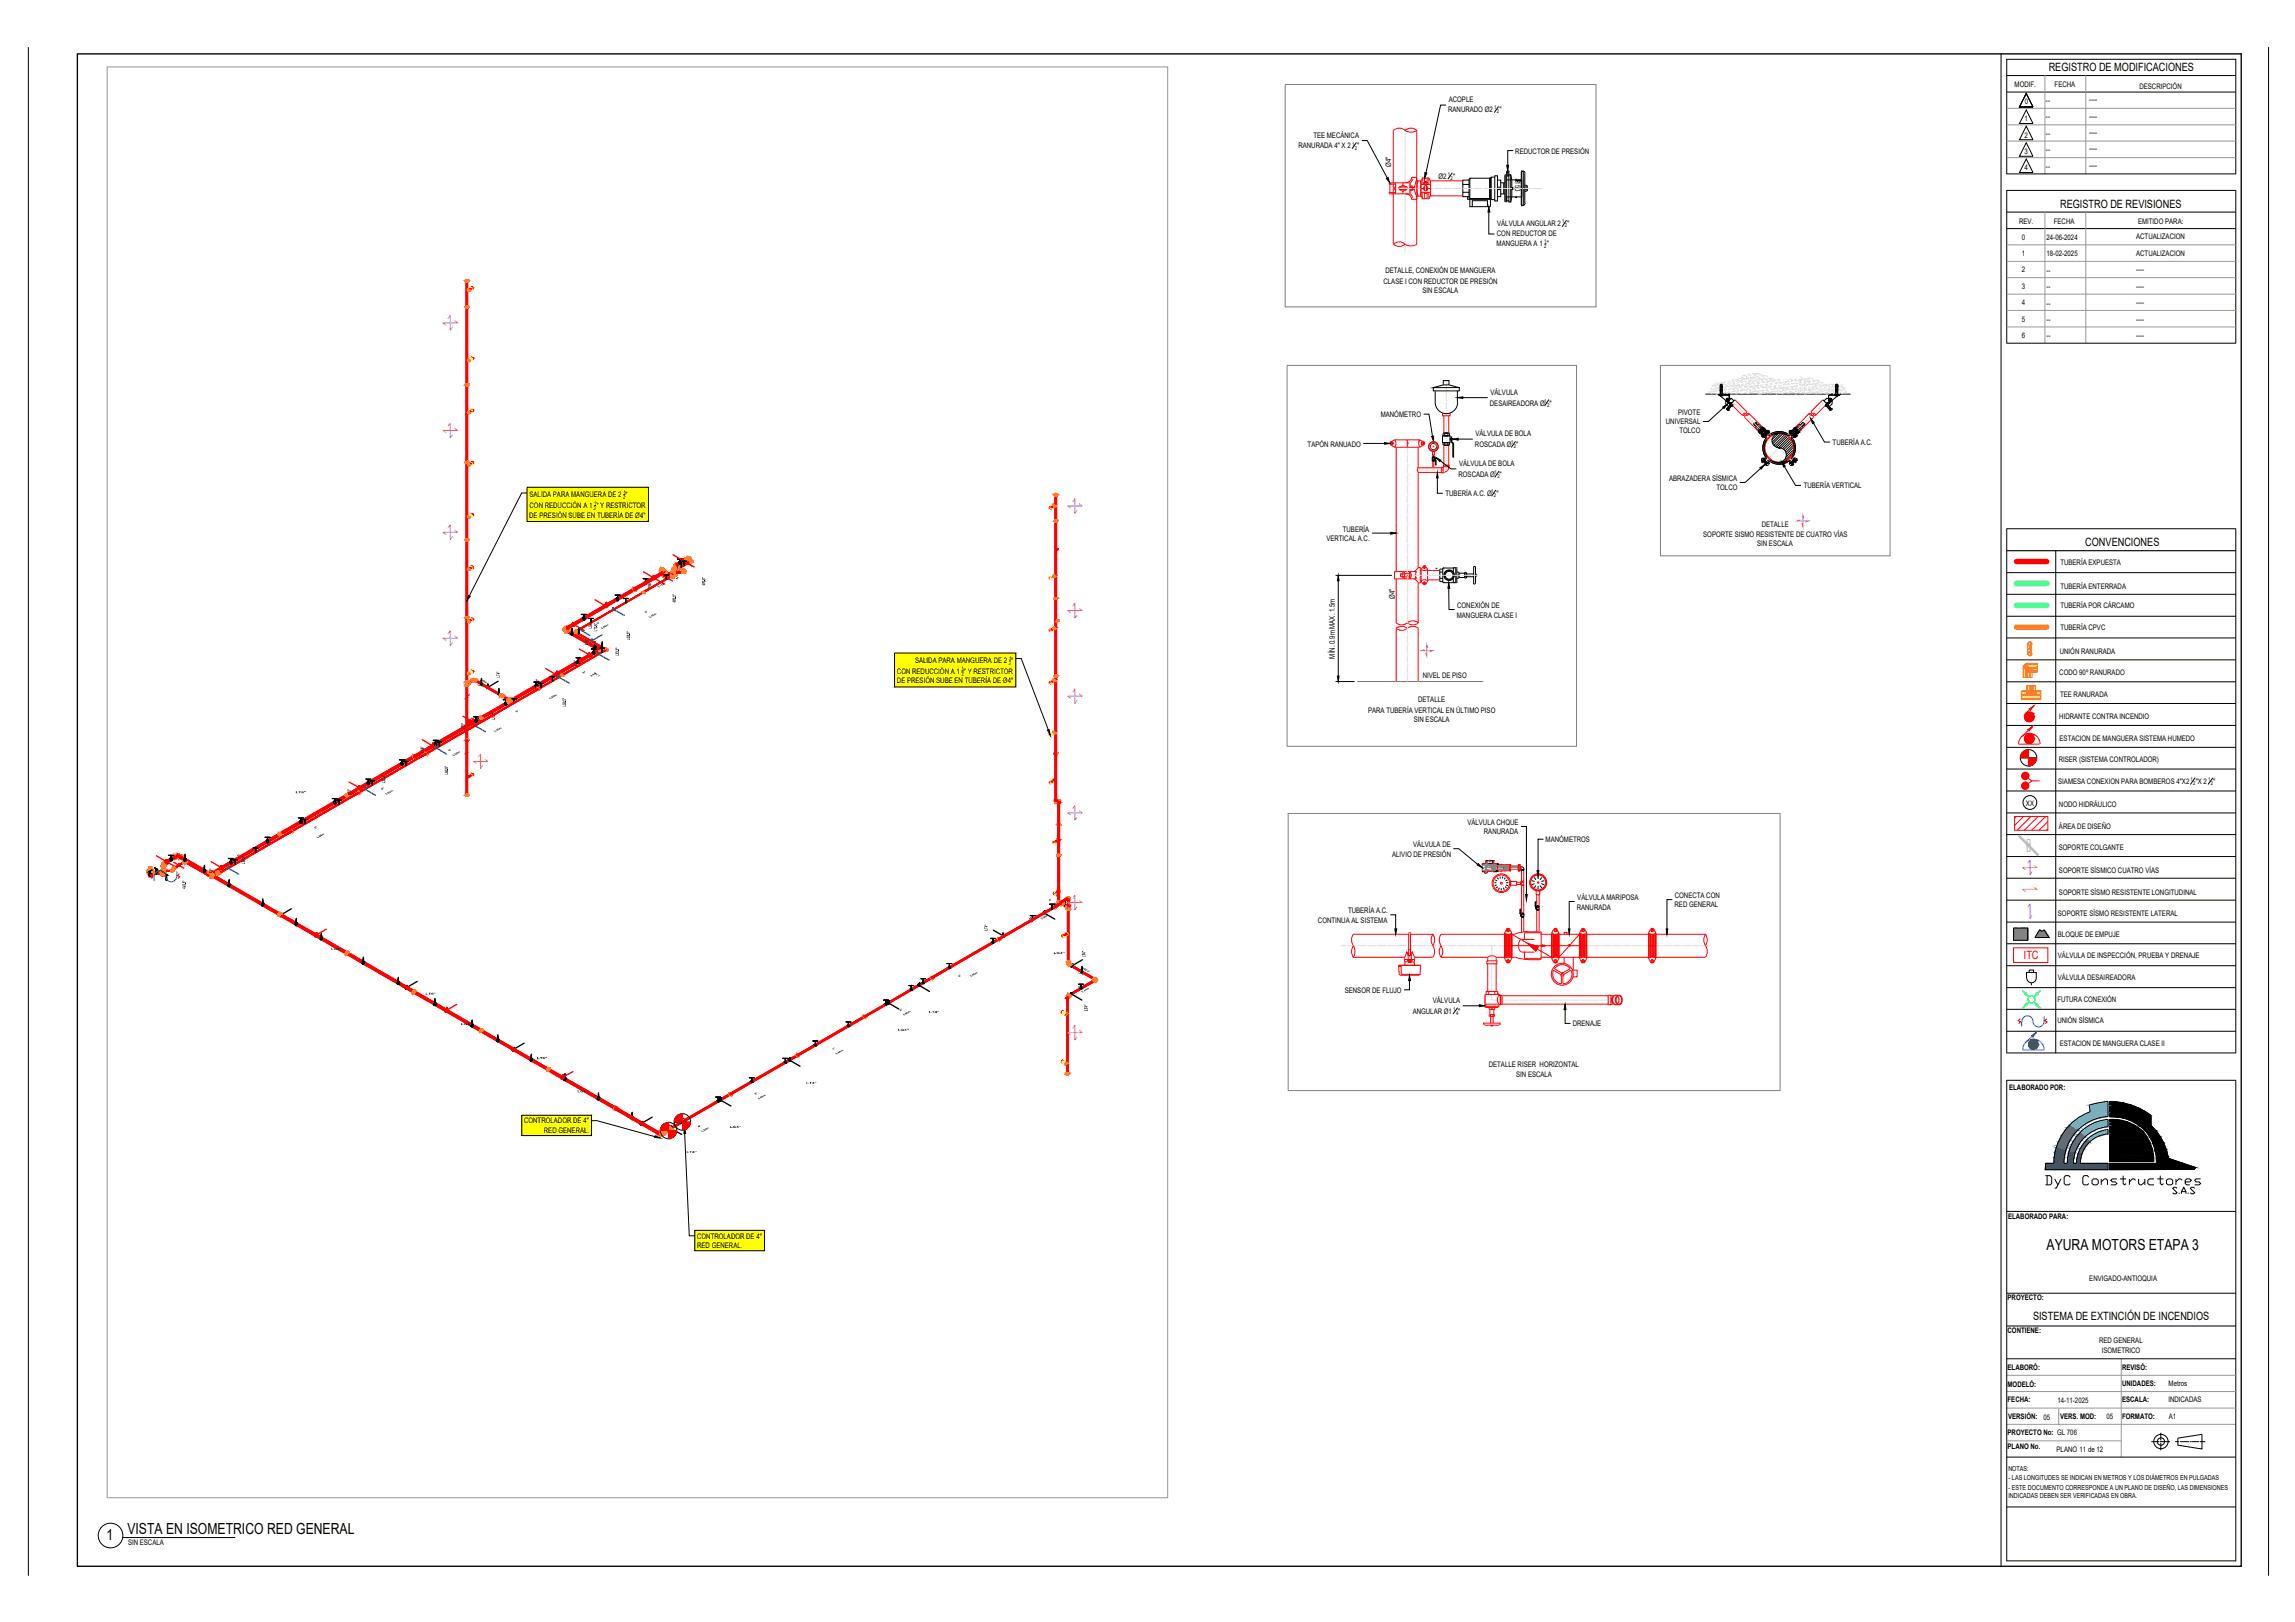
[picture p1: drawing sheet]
<svg xmlns="http://www.w3.org/2000/svg" width="841mm" height="594mm" viewBox="0 0 841 594" stroke-linecap="round" stroke-linejoin="round" font-family="sans-serif">
<defs><g id="words">
<text font-size="8.4" x="748.2" y="436.4">DyC Constructores</text>
<g font-size="5.6">
<text x="750" y="457.7">AYURA MOTORS ETAPA 3</text>
<text x="39.1" y="563.9">1</text>
<text x="46.7" y="562">VISTA EN ISOMETRICO RED GENERAL</text>
</g>
<g font-size="4.2">
<text x="750.8" y="26.2">REGISTRO DE MODIFICACIONES</text>
<text x="754.9" y="76.2">REGISTRO DE REVISIONES</text>
<text x="764.2" y="200.1">CONVENCIONES</text>
<text x="745" y="483.4">SISTEMA DE EXTINCIÓN DE INCENDIOS</text>
</g>
<text font-size="4.2" fill="#f00" x="741.6" y="351.3">ITC</text>
<g font-size="2.8">
<text x="738.3" y="31.9">MODIF.</text>
<text x="752.9" y="31.9">FECHA</text>
<text x="784" y="32.4">DESCRIPCIÓN</text>
<text x="530.7" y="41.1">RANURADO Ø2</text>
<text x="530.9" y="37.3">ACOPLE</text>
<text x="549.5" y="41.1">&quot;</text>
<text x="742" y="38.2">0</text>
<text x="749.8" y="37.8">--</text>
<text x="765.5" y="37.5">----</text>
<text x="741.9" y="44.3">1</text>
<text x="749.8" y="43.7">--</text>
<text x="765.5" y="43.4">----</text>
<text x="481.3" y="50.4">TEE MECÁNICA</text>
<text x="741.9" y="50.4">2</text>
<text x="749.8" y="49.8">--</text>
<text x="765.5" y="49.5">----</text>
<text x="475.8" y="54.4">RANURADA 4&quot; X 2</text>
<text x="497.4" y="54.4">&quot;</text>
<text x="555.3" y="56.3">REDUCTOR DE PRESIÓN</text>
<text x="741.9" y="56.3">3</text>
<text x="749.8" y="55.7">--</text>
<text x="765.5" y="55.5">----</text>
<text x="509.8" y="61.2" transform="rotate(-90 509.8 61.2)">Ø4&quot;</text>
<text x="527.1" y="65.5">Ø2</text>
<text x="532.5" y="65.5">&quot;</text>
<text x="741.9" y="62.4">4</text>
<text x="749.8" y="61.8">--</text>
<text x="765.5" y="61.4">----</text>
<text x="555.3" y="66.5" transform="rotate(90 555.3 66.5)">150</text>
<text x="548.7" y="82.8">VÁLVULA ANGULAR 2</text>
<text x="574.3" y="82.8">&quot;</text>
<text x="740" y="81.9">REV.</text>
<text x="752.7" y="81.9">FECHA</text>
<text x="783.5" y="81.9">EMITIDO PARA:</text>
<text x="548.6" y="86.3">CON REDUCTOR DE</text>
<text x="740.9" y="87.8">0</text>
<text x="750" y="87.9">24-06-2024</text>
<text x="782.8" y="87.7">ACTUALIZACION</text>
<text x="548.5" y="90.3">MANGUERA A 1 &quot;</text>
<text x="740.9" y="93.8">1</text>
<text x="750" y="93.8">18-02-2025</text>
<text x="782.8" y="93.8">ACTUALIZACION</text>
<text x="507.7" y="100.1">DETALLE, CONEXIÓN DE MANGUERA</text>
<text x="740.9" y="99.8">2</text>
<text x="750" y="99.9">--</text>
<text x="782.8" y="99.7">----</text>
<text x="507" y="104">CLASE I CON REDUCTOR DE PRESIÓN</text>
<text x="521.3" y="107.2">SIN ESCALA</text>
<text x="740.9" y="105.8">3</text>
<text x="750" y="105.9">--</text>
<text x="782.8" y="105.8">----</text>
<text x="740.9" y="111.8">4</text>
<text x="750" y="111.9">--</text>
<text x="782.8" y="111.7">----</text>
<text x="740.9" y="117.8">5</text>
<text x="750" y="117.9">--</text>
<text x="782.8" y="117.8">----</text>
<text x="740.9" y="123.8">6</text>
<text x="750" y="123.9">--</text>
<text x="782.8" y="123.7">----</text>
<text x="546" y="148.5">DESAIREADORA Ø &quot;</text>
<text x="546.2" y="144.6">VÁLVULA</text>
<text x="506" y="152.9">MANÓMETRO</text>
<text x="610.5" y="155.4">UNIVERSAL</text>
<text x="614.9" y="152">PIVOTE</text>
<text x="540.7" y="159.7">VÁLVULA DE BOLA</text>
<text x="615.4" y="158.7">TOLCO</text>
<text x="479.2" y="163.7">TAPÓN RANUADO</text>
<text x="540.5" y="163.7">ROSCADA Ø &quot;</text>
<text x="671.6" y="162.9">TUBERÍA A.C.</text>
<text x="534.7" y="170.6">VÁLVULA DE BOLA</text>
<text x="534.5" y="174.6">ROSCADA Ø &quot;</text>
<text x="611.7" y="176">ABRAZADERA SÍSMICA</text>
<text x="629" y="179.6">TOLCO</text>
<text x="661" y="178.8">TUBERÍA VERTICAL</text>
<text x="194" y="182.2">SALIDA PARA MANGUERA DE 2 &quot;</text>
<text x="529.7" y="181.6">TUBERÍA A.C. Ø &quot;</text>
<text x="194" y="189.7">DE PRESIÓN SUBE EN TUBERÍA DE Ø4''</text>
<text x="194" y="186.1">CON REDUCCIÓN A 1 &quot; Y RESTRICTOR</text>
<text x="492.1" y="194.9">TUBERÍA</text>
<text x="624.2" y="196.7">SOPORTE SISMO RESISTENTE DE CUATRO VÍAS</text>
<text x="645.6" y="192.9">DETALLE</text>
<text x="486.1" y="198.2">VERTICAL A.C.</text>
<text x="643.9" y="200.1">SIN ESCALA</text>
<text x="755" y="206.9">TUBERÍA EXPUESTA</text>
<text x="755" y="215.9">TUBERÍA ENTERRADA</text>
<text x="511.2" y="219.4" transform="rotate(-90 511.2 219.4)">Ø4&quot;</text>
<text x="533.9" y="226.2">MANGUERA CLASE I</text>
<text x="534" y="222.8">CONEXIÓN DE</text>
<text x="755" y="222.8">TUBERÍA POR CÁRCAMO</text>
<text x="755" y="230.9">TUBERÍA CPVC</text>
<text x="754.8" y="239.7">UNIÓN RANURADA</text>
<text x="335.3" y="242.8">SALIDA PARA MANGUERA DE 2 &quot;</text>
<text x="489.1" y="241.2" transform="rotate(-90 489.1 241.2)">MÍN. 0.9m MAX. 1.5m</text>
<text x="328.7" y="246.7">CON REDUCCIÓN A 1 &quot; Y RESTRICTOR</text>
<text x="328.7" y="250.3">DE PRESIÓN SUBE EN TUBERÍA DE Ø4''</text>
<text x="521.4" y="248.4">NIVEL DE PISO</text>
<text x="754.6" y="247.2">CODO 90º RANURADO</text>
<text x="519.7" y="257.2">DETALLE</text>
<text x="754.9" y="255.2">TEE RANURADA</text>
<text x="501.3" y="261">PARA TUBERÍA VERTICAL EN ÚLTIMO PISO</text>
<text x="754.6" y="263.2">HIDRANTE CONTRA INCENDIO</text>
<text x="518.1" y="264.4">SIN ESCALA</text>
<text x="754.7" y="271.3">ESTACION DE MANGUERA SISTEMA HUMEDO</text>
<text x="754.4" y="279.2">RISER (SISTEMA CONTROLADOR)</text>
<text x="754.2" y="287">SIAMESA CONEXION PARA BOMBEROS 4&quot;X2</text>
<text x="804.6" y="287">&quot;X 2</text>
<text x="811.1" y="287">&quot;</text>
<text x="742.4" y="295.1">XX</text>
<text x="754.5" y="295.7">NODO HIDRÁULICO</text>
<text x="537.7" y="302">VÁLVULA CHQUE</text>
<text x="543.8" y="305.6">RANURADA</text>
<text x="754.5" y="303.7">ÁREA DE DISEÑO</text>
<text x="517.9" y="310.1">VÁLVULA DE</text>
<text x="566.4" y="308.6">MANÓMETROS</text>
<text x="754.4" y="311.2">SOPORTE COLGANTE</text>
<text x="510.2" y="313.9">ALIVIO DE PRESIÓN</text>
<text x="754.5" y="319.7">SOPORTE SÍSMICO CUATRO VÍAS</text>
<text x="578" y="329.5">VÁLVULA MARIPOSA</text>
<text x="613.7" y="328.8">CONECTA CON</text>
<text x="754.5" y="327.7">SOPORTE SÍSMO RESISTENTE LONGITUDINAL</text>
<text x="494" y="334.4">TUBERÍA A.C.</text>
<text x="577.8" y="333.2">RANURADA</text>
<text x="613.6" y="332.2">RED GENERAL</text>
<text x="754.1" y="335.6">SOPORTE SÍSMO RESISTENTE LATERAL</text>
<text x="483" y="337.9">CONTINUA AL SISTEMA</text>
<text x="754.1" y="343.2">BLOQUE DE EMPUJE</text>
<text x="754.1" y="350.8">VÁLVULA DE INSPECCIÓN, PRUEBA Y DRENAJE</text>
<text x="754.1" y="358.9">VÁLVULA DESAIREADORA</text>
<text x="492.8" y="363.5">SENSOR DE FLUJO</text>
<text x="517.7" y="371.3">ANGULAR Ø1</text>
<text x="525" y="367.2">VÁLVULA</text>
<text x="534.4" y="371.3">&quot;</text>
<text x="753.9" y="366.9">FUTURA CONEXIÓN</text>
<text x="576.3" y="375.8">DRENAJE</text>
<text x="753.9" y="374.8">UNIÓN SÍSMICA</text>
<text x="754.8" y="383.3">ESTACION DE MANGUERA CLASE II</text>
<text x="545.6" y="390.9">DETALLE RISER HORIZONTAL</text>
<text x="555.6" y="394.3">SIN ESCALA</text>
<text x="736.3" y="399.3">ELABORADO POR:</text>
<text x="192.1" y="411.4">CONTROLADOR DE 4''</text>
<text x="199.3" y="414.8">RED GENERAL.</text>
<text x="735.9" y="446.5">ELABORADO PARA:</text>
<text x="255.5" y="453.6">CONTROLADOR DE 4''</text>
<text x="255.5" y="457">RED GENERAL.</text>
<text x="765.6" y="469.1">ENVIGADO-ANTIOQUIA</text>
<text x="735.7" y="476.2">PROYECTO:</text>
<text x="735.7" y="488.2">CONTIENE:</text>
<text x="769.2" y="491.9">RED GENERAL</text>
<text x="770.2" y="495.5">ISOMETRICO</text>
<text x="735.7" y="501.9">ELABORÓ:</text>
<text x="777.7" y="501.9">REVISÓ:</text>
<text x="735.7" y="507.9">MODELÓ:</text>
<text x="777.7" y="507.7">UNIDADES:</text>
<text x="794.7" y="507.7">Metros</text>
<text x="735.7" y="513.6">FECHA:</text>
<text x="753.9" y="513.8">14-11-2025</text>
<text x="777.7" y="513.6">ESCALA:</text>
<text x="794.6" y="513.6">INDICADAS</text>
<text x="735.9" y="519.9">VERSIÓN:</text>
<text x="748.9" y="520">05</text>
<text x="754.9" y="519.7">VERS. MOD:</text>
<text x="771.9" y="519.8">05</text>
<text x="777.7" y="519.7">FORMATO:</text>
<text x="794.8" y="519.7">A1</text>
<text x="735.7" y="525.6">PROYECTO No: GL 706</text>
<text x="735.7" y="530.6">PLANO No.</text>
<text x="753.6" y="531.7">PLANO 11 de 12</text>
<text x="46.9" y="565.8">SIN ESCALA</text>
</g>
<g font-size="2.5">
<text x="736" y="538.7">NOTAS:</text>
<text x="736.1" y="542.2">- LAS LONGITUDES SE INDICAN EN METROS Y LOS DIÁMETROS EN PULGADAS</text>
<text x="736.1" y="545.6">- ESTE DOCUMENTO CORRESPONDE A UN PLANO DE DISEÑO, LAS DIMENSIONES</text>
<text x="736" y="548.7">INDICADAS DEBEN SER VERIFICADAS EN OBRA.</text>
</g>
<g font-size="2">
<text x="547.6" y="40.1">1</text>
<text x="548.6" y="41.5">2</text>
<text x="495.5" y="53.4">1</text>
<text x="496.5" y="54.8">2</text>
<text x="530.6" y="64.5">1</text>
<text x="531.6" y="65.9">2</text>
<text x="572.5" y="81.8">1</text>
<text x="573.5" y="83.2">2</text>
<text x="565.9" y="89.1">1</text>
<text x="565.9" y="91">2</text>
<text x="565.9" y="147.5">1</text>
<text x="567" y="148.9">2</text>
<text x="553.8" y="162.7">1</text>
<text x="554.8" y="164.1">2</text>
<text x="547.7" y="173.6">1</text>
<text x="548.8" y="175">2</text>
<text x="217.8" y="184.8">1</text>
<text x="228.4" y="182.7">2</text>
<text x="228.5" y="181">1</text>
<text x="546.5" y="180.6">1</text>
<text x="547.5" y="182">2</text>
<text x="217.7" y="186.7">2</text>
<text x="352.4" y="245.6">1</text>
<text x="369.7" y="243.5">2</text>
<text x="369.8" y="241.6">1</text>
<text x="352.4" y="247.4">2</text>
<text x="802.8" y="286">1</text>
<text x="803.7" y="287.5">2</text>
<text x="809.2" y="286">1</text>
<text x="810.2" y="287.5">2</text>
<text x="532.5" y="370.3">1</text>
<text x="533.6" y="371.7">4</text>
</g>
<g font-size="1.9">
<text x="249.3" y="209.2" transform="rotate(-90 249.3 209.2)">4V6&quot;</text>
<text x="238.6" y="215.4" transform="rotate(-90 238.6 215.4)">4V6&quot;</text>
<text x="258.4" y="214.5" transform="rotate(-90 258.4 214.5)">4V2.5&quot;</text>
<text x="247.7" y="220.7" transform="rotate(-90 247.7 220.7)">4V2.5&quot;</text>
<text x="216.9" y="230.3" transform="rotate(-90 216.9 230.3)">LG6&quot;</text>
<text x="218.9" y="231.3" transform="rotate(-90 218.9 231.3)">LT2.5&quot;</text>
<text x="215.5" y="236.2" transform="rotate(-90 215.5 236.2)">LT6&quot;</text>
<text x="230.9" y="234.4" transform="rotate(-90 230.9 234.4)">LG2.5&quot;</text>
<text x="211.5" y="244" transform="rotate(-90 211.5 244)">LT6&quot;</text>
<text x="226.8" y="240.2" transform="rotate(-90 226.8 240.2)">LT2.5&quot;</text>
<text x="183.1" y="248.2" transform="rotate(-90 183.1 248.2)">LT4&quot;</text>
<text x="197.6" y="251.2" transform="rotate(-90 197.6 251.2)">LG6&quot;</text>
<text x="181.4" y="263.6" transform="rotate(-90 181.4 263.6)">LT2.5&quot;</text>
<text x="207.3" y="258.9" transform="rotate(-90 207.3 258.9)">LG2.5&quot;</text>
<text x="170.3" y="267.1" transform="rotate(-90 170.3 267.1)">LT6&quot;</text>
<text x="141.2" y="286.8" transform="rotate(-90 141.2 286.8)">LT2.5&quot;</text>
<text x="164.2" y="283.8" transform="rotate(-90 164.2 283.8)">LG2.5&quot;</text>
<text x="128.6" y="291.2" transform="rotate(-90 128.6 291.2)">LT6&quot;</text>
<text x="57.9" y="319.7" transform="rotate(-90 57.9 319.7)">4V6&quot;</text>
<text x="68" y="325.5" transform="rotate(-90 68 325.5)">4V2.5&quot;</text>
<text x="361.9" y="340.8" transform="rotate(-90 361.9 340.8)">LT4&quot;</text>
<text x="397.7" y="350.5" transform="rotate(-90 397.7 350.5)">LT4&quot;</text>
<text x="398.6" y="370.2" transform="rotate(-90 398.6 370.2)">LT4&quot;</text>
</g>
<g font-size="1.9" fill="#ff7f00">
<text x="155.4" y="275.7" transform="rotate(-90 155.4 275.7)">LG6&quot;</text>
<text x="78" y="320.4" transform="rotate(-90 78 320.4)">LT6&quot;</text>
</g>
<text font-size="1.4" fill="#f00" x="387.8" y="328.6" transform="rotate(-90 387.8 328.6)">LT2.5&quot;</text>
<g font-size="1.2">
<text x="241.5" y="215.2" transform="rotate(-30 241.5 215.2)">2 1/2&quot;</text>
<text x="248.1" y="212.2" transform="rotate(-34 248.1 212.2)">6&quot;</text>
<text x="236.7" y="224.5" transform="rotate(-29 236.7 224.5)">6&quot;</text>
<text x="238.2" y="226.3" transform="rotate(-30 238.2 226.3)">2.40m</text>
<text x="219.2" y="228.6" transform="rotate(-29 219.2 228.6)">6&quot;</text>
<text x="220.6" y="230.4" transform="rotate(-30 220.6 230.4)">5.80m</text>
<text x="176.5" y="251" transform="rotate(-149 176.5 251)">4&quot;</text>
<text x="179.4" y="250.3" transform="rotate(-152 179.4 250.3)">1.29m</text>
<text x="214" y="246.7" transform="rotate(-34 214 246.7)">6&quot;</text>
<text x="216.7" y="247.8" transform="rotate(-30 216.7 247.8)">2.0m</text>
<text x="201.7" y="256.1" transform="rotate(-30 201.7 256.1)">5.80m</text>
<text x="189.4" y="260.9" transform="rotate(-31 189.4 260.9)">6&quot;</text>
<text x="181.4" y="268.2" transform="rotate(-31 181.4 268.2)">2.35m</text>
<text x="164.7" y="275.1" transform="rotate(-27 164.7 275.1)">6&quot;</text>
<text x="166.3" y="276.9" transform="rotate(-31 166.3 276.9)">5.80m</text>
<text x="140.1" y="289.3" transform="rotate(-27 140.1 289.3)">6&quot;</text>
<text x="141.7" y="291.1" transform="rotate(-31 141.7 291.1)">5.80m</text>
<text x="115.5" y="303.5" transform="rotate(-27 115.5 303.5)">6&quot;</text>
<text x="116.5" y="307" transform="rotate(-28 116.5 307)">5.80m</text>
<text x="87.3" y="313.7" transform="rotate(-27 87.3 313.7)">6&quot;</text>
<text x="88.9" y="315.5" transform="rotate(-30 88.9 315.5)">5.80m</text>
<text x="384.6" y="330.1" transform="rotate(-34 384.6 330.1)">4&quot;</text>
<text x="385.5" y="332" transform="rotate(-30 385.5 332)">0.63m</text>
<text x="377.5" y="336.8" transform="rotate(-27 377.5 336.8)">4&quot;</text>
<text x="381.8" y="336.7" transform="rotate(-30 381.8 336.7)">2.20m</text>
<text x="351.5" y="357.9" transform="rotate(-27 351.5 357.9)">4&quot;</text>
<text x="355.9" y="357.8" transform="rotate(-30 355.9 357.8)">5.80m</text>
<text x="396.5" y="356.5" transform="rotate(-151 396.5 356.5)">4&quot;</text>
<text x="399.4" y="355.7" transform="rotate(-150 399.4 355.7)">2.38m</text>
<text x="395.6" y="361.8" transform="rotate(-29 395.6 361.8)">4&quot;</text>
<text x="396.8" y="363.5" transform="rotate(-30 396.8 363.5)">2.44m</text>
<text x="330" y="370.4" transform="rotate(-34 330 370.4)">4&quot;</text>
<text x="331.3" y="372" transform="rotate(-30 331.3 372)">5.80m</text>
<text x="305.4" y="384.6" transform="rotate(-34 305.4 384.6)">4&quot;</text>
<text x="306.7" y="386.2" transform="rotate(-30 306.7 386.2)">5.80m</text>
<text x="276.9" y="401" transform="rotate(-34 276.9 401)">4&quot;</text>
<text x="278.2" y="402.6" transform="rotate(-30 278.2 402.6)">5.80m</text>
<text x="256.2" y="412.9" transform="rotate(-29 256.2 412.9)">4&quot;</text>
<text x="257.5" y="414.6" transform="rotate(-30 257.5 414.6)">5.80m</text>
</g>
<text font-size="1.2" fill="#ff7f00" x="60.8" y="321.4" transform="rotate(-34 60.8 321.4)">6&quot;</text>
<text font-size="1.1" fill="#f00" x="243.7" y="415">LT6&quot;</text>
</g></defs>
<!-- layer: GL RED GENERAL_TALLO -->
<g fill="none" stroke="#f00" stroke-width=".37">
<path d="M170.5 112v.3M170.5 112.7l.1 .2M170.5 102.5v.3M170.6 103.2l-.2 .2M170.6 103.3l-.1 .1M170.7 103.1v9.3M170.7 112.6v28.2M170.8 103.2l-.1 9.2h.4v28.2l-.3 .1M170.8 103l.3-.1v9.3h-.3M170.8 112.8l-.1-.2v28.2l.4 .1v28.2h-.3M171.1 102.9l.2 .1v9.2h-.2M171.1 103.3l-.3-.1v9.3l.3 .1v28.2"/>
<path d="M171.1 103.1l.2 37.6-.2-.1M171.1 112.8h-.3v28.1l.3 .1M171.3 103l.1 9.4-.1-.2M171.3 103.2l-.2 .1v9.3h.3l-.1 28.1M171.3 112.8h-.2v28.2l.3 .1-.1 28M171.4 103.1v9.3M171.4 106.3l-.5 .2M171.4 106.2l-.5 .3M171.4 106.4l-.5 .2M171.4 112.6v28.2M171.5 106.2l-.4 .3M171.5 106.5l-.6 .1 .2 .1"/>
<path d="M171.6 102.7h-.9l-.1 .6M171.6 112.2h-.9l-.1 .6M171.6 106.5l-.4 .2M171.6 112v.3M171.6 112.7l-.1 .2M171.6 103.2l.1 .3M171.6 102.5v.3M171.7 106.5l-.5 .1M171.8 112.1l-.1 .6h-.9M172.3 105.9l-1.1 .6M172.3 105.7l-.7 .4M172.3 105.8l-.7 .4"/>
<path d="M172.4 105.7l-.7 .4M172.4 106l-.7 .4M172.4 105.9l-.7 .4M172.5 105.8l-.7 .4M172.5 106l-.7 .4M172.6 105.9l-.7 .4M172.9 105.5h.1M172.8 105.4h.1M172.8 105.3h.1M172.8 105.3l.3-.1 .2 .5h-.4zM172.9 105.6h.1M172.8 105.4l.1 .1"/>
<path d="M172.8 105.4l.4 .2-.4-.2M172.9 105.2l.3 .6zM172.9 105.7h.1M172.9 105.2v.1M172.9 105.2l.3 .5-.3-.1zM173 105.7h.1M172.9 105.2h.1M172.9 105.2l-.1 .1M173 105.3l.1 .5M173 105.2h.1M173 105.2l-.2 .1M173.1 105.8h.1"/>
<path d="M173 105.2l-.2 .3 .4 .3-.2-.5M173 105.2v.1M173 105.3h.1M173.1 105.3h.1M173.1 105.3l.1 .5-.4-.4 .3-.2v.6M173.1 105.3v.1M173.2 105.3h.1M173.2 105.4h.1M173.2 105.5l.1 .1M173.2 105.7h.1M173.2 105.7v.1M173.2 105.5h.1"/>
<path d="M173.2 105.6h.1M173.2 105.8h.1M173.3 105.7h.1M173.3 105.7l-.1 .1M173.3 105.6h.1M171.4 131.9l-.5 .3M171.4 131.9l-.5 .2M171.4 132.1v-.2l-.5 .5M171.5 131.9l-.4 .2M171.5 132.2l-.6 .2 .2 .1M171.6 132.2l-.4 .3M172.3 131.4l-.7 .4"/>
<path d="M172.3 131.5l-.7 .5v-.1M172.3 131.7l-1.1 .7v-.2M172.4 131.4l-.7 .4M172.4 131.8l-1.2 .6M172.4 131.6l-.7 .3M172.5 131.5l-.8 .3 .1 .1M172.5 131.8l-.7 .3M172.6 131.7l-.1-.2-.6 .5M172.8 131.1l.2-.1 .3 .4-.3 .1zM172.9 131.3h.1M172.8 131.2h.1M172.8 131.1h.1"/>
<path d="M172.8 131h.1M172.8 131.1l.3-.1 .2 .4-.2 .1zM172.8 131l.4 .2v.3l-.4-.3 .3-.2 .2 .5h-.3zM172.8 131.1l.4 .3zM172.9 131.4l.1 .1M172.9 131h.1M172.9 131.3v.1M172.9 130.9l.1 .1M173.1 131.5h.1M173 131h.1M173 131.5h.1M173 131l.1 .5"/>
<path d="M173.1 131h.1M173.1 131v.1M173.2 131.5h.1M173.1 131.5v.1M173.1 131.6h.1M173.1 131v.6M173.2 131.1h.1M173.2 131.2h.1M173.3 131.4h.1M173.3 131.3h.1M173.2 131.4h.1M173.2 131.4l.1 .1"/>
<path d="M173.3 131.4v.1M170.5 140.5v.2M170.5 141.1l-.1 .3 .2-.1M170.8 141.2l-.1 28 .4 .1v28.1l-.3 .1M171.1 140.9h.2v28.2h-.2M171.1 141.3l-.3-.1v28.2h.3M171.1 141.1v28.1M171.3 141.2l-.2 .1v28.1l.3 .1-.1 28M171.4 141.1l-.1 28.3 .1-.2M171.4 151.1l-.5 .3M171.4 151l-.5 .3M171.4 151.3v-.2l-.5 .4"/>
<path d="M171.5 151l-.4 .3M171.5 151.4l-.6 .1 .2 .1M171.6 140.7h-.9l-.1 .6M171.6 151.4l-.4 .2M171.6 140.5v.2M171.6 141.1v.3M171.7 151.3l-.5 .2M171.8 140.5l-.1 .5-.9 .1v-.2l-.1 28.3M172.3 150.5l-.7 .4M172.3 150.6l-.7 .4M172.3 150.7l-1.1 .7M172.4 150.5l-.7 .4"/>
<path d="M172.4 150.8l-.7 .4M172.4 150.7l-.7 .4M172.5 150.6l-.7 .4M172.5 150.8l-.7 .5M172.6 150.8l-.1-.2-.7 .4 .1 .2M172.8 150.2l.1 .1M172.8 150.1l.3-.1 .2 .6-.4-.1zM172.8 150.2h.4v.4zM172.9 150.4h.1M172.8 150.3h.1M172.8 150.2h.1M172.8 150.1h.1"/>
<path d="M172.8 150.2l.4 .2-.4-.2M172.9 150l.3 .6zM172.9 150.5h.1M172.9 150v.1M172.9 150h.1M173 150h.1M173 150l-.2 .1M173 150.1h.1M173 150.6h.1M173 150.5h.1M173 150l.2 .6-.4-.3 .2-.3 .2 .6-.4-.3 .2-.2M173 150.1l.1 .5"/>
<path d="M173 150v.1M173.1 150l.1 .2zM173.1 150.6h.1M173.1 150.5v.1M173.1 150.1l.1 .5-.4-.4 .3-.2v.6M173.1 150.1h.1M173.1 150.2h.1M173.2 150.2h.1M173.2 150.3h.1M173.3 150.5h.1M173.2 150.5h.1M173.2 150.6h.1"/>
<path d="M173.2 150.4h.1M173.2 150.4l.1 .1M173.2 150.1v.1M173.2 150.5v.1M173.3 150.4h.1M173.3 150.4l-.1 .2M170.5 168.9v.3M170.5 169.6l-.1 .2 .2-.1M170.8 169.6l-.1 28h.4v28.2l-.3 .1M171.1 169.5l.2 56.4-.2-.1M171.1 169.3l.2 .1v28.1l-.2-.1M171.1 169.7l-.3-.1 .3 56.4"/>
<path d="M171.3 169.6l-.2 .1v28.1h.3l-.1 28.1M171.4 169.5v28.1M171.4 170.2l-.5 .3M171.4 170.1l-.5 .3M171.4 170.3l-.5 .3M171.5 170.1l-.4 .3M171.5 170.4l-.6 .2 .2 .1M171.5 169.5l.2 .4M171.6 169l-.9 .1-.1 .6M171.6 170.5l-.4 .2M171.6 168.9v.3M171.7 170.4l-.5 .2"/>
<path d="M171.8 168.9a.55 .55 0 0 1-.3 .6 .55 .55 0 0 1-.7-.1l-.1 28.2M172.3 169.7l-.7 .3M172.3 169.8l-.7 .3M172.3 169.9l-1.1 .6M172.4 169.7l-.7 .3M172.4 170l-.7 .3M172.4 169.8l-.7 .4M172.5 169.8l-.7 .3M172.5 170l-.7 .3M172.6 169.9l-.7 .3M172.9 169.5h.1M172.8 169.4h.1"/>
<path d="M172.8 169.3h.1M172.8 169.3l.3-.1 .2 .5-.5-.3 .3-.2 .1 .6zM172.8 169.3l.4 .1v.4zM172.8 169.4l.4 .2-.4-.2M172.9 169.2l.3 .6zM172.9 169.7h.1M172.9 169.6h.1M172.9 169.2v.1M172.9 169.2l.3 .5-.3-.1zM172.9 169.6l.1 .2zM172.9 169.6v.1M172.9 169.2h.1"/>
<path d="M173 169.7h.1M173 169.2h.1M173 169.2l-.2 .1M173.1 169.8h.1M173 169.2l.1 .5M173 169.2l.1 .1M173.1 169.2h.1M173.1 169.3h.1M173.1 169.7v.1M173.1 169.7h.1M173.1 169.3v.1M173.1 169.3v.5"/>
<path d="M173.2 169.3h.1M173.2 169.4h.1M173.2 169.5h.1M173.2 169.7h.1M173.2 169.7v.1M173.2 169.6h.1M173.2 169.8h.1M173.3 169.6h.1M173.3 169.7h.1M173.3 169.7l-.1 .1M170.4 197.2l.1 .3M170.5 197.9v.3"/>
<path d="M170.7 197.8v28.2M170.8 198l-.1-.2 .1 28.4M171.1 198h-.3v28.2h.3M171.3 198h-.2v28.2h.2M171.4 197.8l-.1 28.4 .1-.2M171.4 189.4l-.5 .2M171.4 189.3l-.5 .2M171.4 189.5l-.5 .3M171.5 189.3l-.3 .4-.1-.2M171.5 189.6l-.6 .2 .2 .1M171.5 197.4l.2-.1-.1 .2M171.6 197.4l-.9 .1-.1 .5"/>
<path d="M171.6 189.6l-.4 .3M171.6 197.9v.3M171.8 197.3l-.1 .6h-.9M172.3 188.7l-.7 .4M172.3 188.8l-.7 .6v-.2M172.3 189l-1.1 .7M172.4 188.8l-.7 .4M172.4 189.1l-1.2 .7M172.4 188.9l-.7 .4M172.5 188.9l-.7 .4M172.5 189.1l-.7 .4M172.6 189l-.7 .4"/>
<path d="M172.8 188.4l.4 .1v.4zM172.9 188.6h.1M172.8 188.5h.1M172.8 188.4h.1M172.8 188.4l.3-.1 .2 .4-.2 .1zM172.9 188.7h.1M172.9 188.4h.1M172.8 188.3l.4 .2-.2 .3-.1-.5 .4 .3-.1 .3zM172.8 188.4l.4 .3zM172.8 188.4v.1M173 188.8h.1M172.9 188.6v.1"/>
<path d="M172.9 188.3h.1M172.9 188.7l.1 .2zM172.9 188.3h.2M173 188.3h.1M173 188.3l.1 .5M173.1 188.3h.1M173.1 188.3v.1M173.1 188.8h.1M173.1 188.3l.1 .5-.4-.4 .5 .1-.1 .4-.4-.4 .3-.1M173.1 188.4h.1M173.1 188.8v.1M173.1 188.9h.1"/>
<path d="M173.1 188.3v.6M173.2 188.4h.1M173.2 188.5h.1M173.2 188.8h.1M173.2 188.8v.1M173.2 188.6h.1M173.2 188.7h.1M173.3 188.6h.1M173.3 188.7v.1M173.3 188.7l-.1 .1M173.3 188.8l-.1 .1M171.4 208.4l-.5 .3"/>
<path d="M171.4 208.3l-.5 .3M171.4 208.6v-.2l-.5 .4M171.5 208.3l-.4 .3M171.5 208.7l-.6 .1 .2 .2M171.6 208.4l.1 .2-.5 .3v-.2M171.6 208.7l-.4 .3M172.3 207.9l-.7 .3M172.3 208l-.7 .5v-.2M172.3 208.1l.1 .1-.8 .3M172.4 208.2l-1.2 .7M172.4 207.9l-.7 .3M172.4 208.1l-.7 .3"/>
<path d="M172.5 208l-.7 .3M172.5 208.2l-.7 .4M172.6 208.1l-.1-.1-.7 .3 .1 .2M172.8 207.6h.4l.1 .3-.3 .1zM172.8 207.7h.1M172.8 207.6h.1M172.8 207.5h.3l.1 .5-.4-.4 .3-.1 .2 .5-.4-.1zM172.8 207.6h.4v.4zM172.9 207.8h.1M172.8 207.5v.1M172.8 207.5h.1M172.8 207.6l.4 .3"/>
<path d="M172.8 207.6l.4 .2M172.9 207.9h.1M172.9 207.4v.1M172.9 207.4l.1 .1M172.9 207.9l.1 .1M172.9 207.4l-.1 .2M173.1 208h.1M173 207.9v.1M173 207.4v.1M173 207.4l-.2 .1M173 207.5h.1M173 207.4l.2 .6-.4-.2 .2-.4 .2 .6-.4-.3 .2-.2"/>
<path d="M173 207.5l.1 .5M173.1 207.5h.1M173.1 207.6h.1M173.1 207.5v.5M173.2 207.6h.1M173.2 207.7h.1M173.2 207.9h.1M173.2 208h.1M173.2 207.6v.1M173.2 207.8h.1M173.2 207.8v.1M173.3 207.8v.1"/>
<path d="M173.3 207.9h.1M384.6 211.6l.3-.1 .2 .4-.2 .1zM384.7 211.5h.1M384.6 211.6h.1M384.7 211.7h.1M384.6 211.8h.1M384.7 211.8h.1M384.7 211.9h.1M384.7 211.5v.1M384.7 211.5l.4 .2v.3h-.3l-.2-.4 .2-.2 .3 .3-.2 .3zM384.7 211.5l-.1 .1M384.7 211.6h.1"/>
<path d="M384.7 211.6l.4 .3zM384.8 211.5h.1M384.8 212h.1M384.9 211.5h.1M384.8 211.4v.1M384.8 211.9h.1M384.8 211.9v.1M384.8 211.4h.1M384.9 212h.1M385 211.6h.1M384.9 212v-.5v.5M385 212h.1"/>
<path d="M385.1 211.8h.1M385 211.7h.1M385.1 211.7h.1M385 211.6v.1M385.1 211.9h.1M385.1 211.9l-.1 .1M385.1 212h.1M385.1 211.9v.1M386 210.9l-.6 .6-.1-.2M386.1 210.8l-.7 .4M386.1 211l.1 .2-.8 .3M386.2 210.8l-.7 .4"/>
<path d="M386.2 211.2l-.7 .4M386.2 219.5l.2 .1M386.3 211.1v-.2l-.7 .6M386.3 210.9l-.7 .4M386.3 211.2l-.7 .4M386.3 218.8l.1 .3M387.3 219.4l.1 .3M387.4 218.8l.1 .2M170.4 226.5l.2-.1-.1 .2M170.5 225.7v.3M170.8 226.4v23.5M170.8 226.1h.3v23.4l-.3 .1"/>
<path d="M171.1 226.1h.2v23.5l-.2-.1M171.1 226.5l-.3-.1v23.5h.3M171.1 226.3v28.2M171.3 226.1v23.5M171.3 226.4l-.2 .1v23.4h.2M171.4 226.3l-.1 23.6 .1-.2M171.4 227.6l-.5 .2M171.4 227.5l-.5 .2M171.4 227.7l-.5 .3M171.5 227.5l-.4 .3M171.5 227.8l-.6 .2 .2 .1M171.5 225.8l.2-.1-.1 .3"/>
<path d="M171.6 225.9h-.9l-.1 .6M171.6 227.8l-.4 .3M171.6 226.4v.2M171.8 225.7l-.1 .6h-.9v-.2l-.1 23.6M172.3 227l-.7 .4M172.3 227.1l-.7 .4M172.3 227.2l-1.1 .7M172.4 227l-.7 .4M172.4 227.3l-1.2 .7M172.4 227.1l-.7 .4M172.5 227.1l-.7 .4M172.5 227.3l-.7 .4"/>
<path d="M172.6 227.2l-.7 .4M172.9 226.8h.1M172.8 226.6h.1M172.8 226.8l.1 .2zM172.8 226.7h.1M172.9 226.6h.1M172.8 226.7l.4 .2-.4-.2M172.9 226.5l.3 .6zM173 227h.1M172.9 226.9h.1M172.9 226.5v.1M172.9 226.5l.3 .5-.3-.1z"/>
<path d="M172.9 226.9l.1 .2zM172.9 226.5h.1M173 226.5l-.2 .1M173 226.5h.1M173.1 227.1h.1M173 226.5l.1 .5M173 226.5l.1 .1M173.1 226.5h.1M173.1 226.6h.1M173.1 227h.1M173.1 226.6v.5M173.2 226.6h.1"/>
<path d="M173.2 226.7h.1M173.2 226.8h.1M173.2 227h.1M173.2 227v.1M173.2 226.8l.1 .1M173.2 226.9h.1M173.2 226.8v.1M173.3 226.9h.1M173.3 227h.1M173.3 227l-.1 .1M170.5 249.9l-.1 .3 .2-.1M170.6 249.4l-.2-.1 .1 .2"/>
<path d="M170.7 251v20M170.8 251.2l-.1-.2 .1 20.2M170.8 250.9l.3-.1v20l-.3 .1M171.1 250.8l.2 .1v20l-.2-.1M171.1 251.2h-.3v20h.3M171.1 256v15M171.3 250.9v20M171.3 251.2h-.2v20h.2M171.4 251l-.1 20.2 .1-.2M171.4 246.6l-.5 .3M171.4 246.5l-.5 .3M171.4 246.8v-.2l-.5 .5"/>
<path d="M171.5 246.6l-.4 .2M171.5 246.9l-.6 .2 .2 .1M171.6 255.6h-.9l-.1 .6M171.6 246.9l-.4 .3M171.6 249.3l-.1 .2 .2-.1M171.6 249.9v.3M171.8 254.2l-.1 .6h-.9M172.3 246.1l-.7 .3M172.3 246.2l-.7 .5v-.2M172.3 246.3l-1.1 .8v-.2M172.4 246.1l-.7 .3M172.4 246.4l-1.2 .7"/>
<path d="M172.4 246.2l-.7 .4M172.5 246.2l-.8 .2 .1 .2M172.5 246.4l-.7 .4M172.6 246.3l-.1-.1-.6 .5M172.8 245.8l.4 .1v.3zM172.9 246h.1M172.8 245.9h.1M172.8 245.8h.1M172.8 245.7h.1M172.8 245.8l.3-.1 .2 .4-.2 .1zM172.8 245.7l.4 .2v.3l-.4-.3 .3-.2 .1 .5zM172.8 245.8l.4 .3z"/>
<path d="M172.9 246.1l.1 .1M172.9 245.7h.1M172.9 246v.1M172.9 245.6l.1 .1M173.1 246.2h.1M173 245.7h.1M173 246.2h.1M173 245.7l.1 .5M173.1 245.7h.1M173.1 245.7v.1M173.2 246.2h.1M173.1 245.7v.5"/>
<path d="M173.2 245.8h.1M173.2 245.9h.1M173.3 246.1h.1M173.3 246h.1M173.2 246.1h.1M173.2 246.1l.1 .1M173.3 246.1v.1M170.5 271.4v.2M170.6 270.8l-.2-.1 .1 .3M170.7 271.2v19.9M170.8 271.4l-.1-.2 .1 20.1M170.8 271.1h.3v19.8l-.3 .1"/>
<path d="M171.1 271.1h.2v19.9l-.2-.1M171.1 271.4h-.3v19.9h.3M171.1 276.1v15M171.3 271.1v19.9M171.3 271.4h-.2v19.9h.2M171.5 264.2h.1M171.5 264.3h.1M171.4 264.3h.1M171.4 264.2l.3 .4zM171.4 264.3l-.5 .3M171.4 271.2l-.1 20.1 .1-.2M171.5 264.2l.3 .2-.2 .1z"/>
<path d="M171.5 264.4h.1M171.5 264.5h.1M171.5 264.2l.2 .1-.2 .2v-.3l.3 .3h-.3zM171.5 264.2l.2 .3zM171.5 264.2l-.6 .3M171.5 264.4l-.6 .3M171.5 264.2v.1M171.5 270.8l.2-.1-.1 .3M171.6 275.7h-.9l-.1 .6M171.6 264.2h.1M171.6 264.5h.1M171.6 264.2l-.5 .3"/>
<path d="M171.6 264.5l-.7 .2 .2 .1M171.6 264.4h.1M171.6 264.1v.1M171.6 264.1l.2 .4zM171.6 271.4v.2M171.7 264.5h.1M171.7 264.4h.1M171.7 264.2v.1M171.7 264.3v.3zM171.7 264.3h.1M171.7 264.3l-.5 .5v-.2M171.7 264.5l-.5 .3"/>
<path d="M171.7 264.5l-.5 .4M171.7 264.2h.1M171.7 264.3l.7-.4-1.3 .8M171.8 270.6l-.1 .6-.9 .1M171.8 264.3h.1M171.8 264.4h.1M171.8 264.5h.1M171.8 264.4v.1M172.3 263.7l-.7 .4M172.3 263.8l-.7 .6-.1-.2M172.3 263.9l.1 .2-.8 .3M172.4 263.7l-.7 .5"/>
<path d="M172.4 264.1l-.7 .4M172.5 263.8l-.7 .5M172.5 264.1l-.7 .4M172.6 264l-.1-.2-.7 .6M172.8 263.5h.1M172.8 263.4h.1M172.8 263.3h.3l.1 .5-.4-.4 .3-.1 .2 .5-.4-.1zM172.9 263.6h.1M172.8 263.3v.1M172.8 263.3h.1M172.8 263.4l.4 .3M172.8 263.4l.4 .2"/>
<path d="M172.9 263.3l.3 .1v.4zM172.9 263.7h.1M172.9 263.2v.1M172.9 263.2l.1 .1M173 263.7h.1M172.9 263.2l-.1 .2M173 263.2v.1M173 263.2l-.2 .1M173 263.3h.1M173 263.2l.2 .6-.4-.2 .2-.4 .2 .6-.4-.3 .2-.2M173 263.3l.1 .5M173.1 263.3h.1"/>
<path d="M173.1 263.8h.1M173.1 263.4h.1M173.1 263.3v.5M173.2 263.4h.1M173.2 263.5h.1M173.2 263.7h.1M173.2 263.8h.1M173.2 263.4v.1M173.2 263.6h.1M173.2 263.6v.1M173.3 263.6v.1M173.3 263.7h.1"/>
<path d="M170.5 290.8v.3M170.5 291.5l-.1 .2 .2-.1M171.5 284.3h.1M171.5 284.4h.1M171.4 284.4h.1M171.4 284.3l.3 .4zM171.4 284.4l-.5 .3M171.5 284.3l.3 .2-.2 .1zM171.5 284.5h.1M171.5 284.6h.1M171.5 284.3l.2 .4zM171.5 284.3l.2 .3z"/>
<path d="M171.5 284.3l-.6 .3M171.5 284.5l-.6 .3M171.5 284.3l.3 .3zM171.5 284.3v.1M171.6 284.3h.1M171.6 284.6v.1M171.6 284.6h.1M171.6 284.3l-.5 .3M171.6 284.6l-.7 .2 .2 .2M171.6 284.5v.1M171.6 284.5l.2-.1-.3-.1 .1 .3 .2-.2-.3-.1 .1 .3M171.6 284.5h.1"/>
<path d="M171.6 290.8v.3M171.6 291.5v.2M171.7 284.6h.1M171.7 284.5l.1 .1M171.7 284.5h.1M171.7 284.4h.1M171.7 284.7h.1M171.7 284.4l-.5 .5v-.2M171.7 284.6l-.5 .3M171.7 284.7l-.5 .3M171.7 284.3h.1M171.7 284.3v.1"/>
<path d="M171.7 284.6v.1M171.7 284.4l.7-.3-1.3 .7M171.8 290.8l-.1 .6h-.9M171.8 284.5l-.1 .2M171.8 284.4h.1M171.8 284.5h.1M171.8 284.6h.1M172.3 283.9l-.7 .4M172.3 284l-.8 .4M172.3 284.2l-.7 .3M172.4 283.9l-.7 .4M172.4 284.3l-.7 .3"/>
<path d="M172.5 284l-.7 .4M172.5 284.3l-.7 .3M172.6 284.2l-.1-.2-.7 .5M172.8 283.6l.2-.1 .3 .4-.3 .1zM172.8 283.7h.1M172.8 283.6h.1M172.8 283.5h.1M172.8 283.6l.3-.1 .2 .4-.2 .1zM172.9 283.8h.1M172.8 283.5v.1M172.8 283.5l.4 .2-.2 .3-.1-.5 .4 .4-.3 .1zM172.8 283.6l.4 .3"/>
<path d="M172.8 283.6l.4 .2M172.9 283.9h.1M172.9 283.4v.1M172.9 283.4l.1 .1M172.9 283.5h.1M172.9 283.9l.1 .1M172.9 283.4l-.1 .2M173.1 284h.1M173 283.9v.1M173 283.5h.1M173 283.5l.1 .5M173.1 283.5h.1"/>
<path d="M173.1 283.6h.1M173.1 283.5v.5M173.2 283.6h.1M173.2 283.7h.1M173.3 283.9h.1M173.2 284h.1M173.2 283.8h.1M173.2 283.9h.1M173.2 283.8v.1M173.3 283.8h.1M391.1 333v19.3M391.1 329.5v2.3"/>
<path d="M391.2 333.1v19.3M391.2 332.9l.3-.1v19.3h-.3M391.2 329.7l-.1-.2 .1 2.4M391.2 329.4l.3-.1v2.3h-.3M391.5 332.8l.2 .1v19.2h-.2M391.5 333.2l-.3-.1v19.3l.3 .1M391.5 329.3l.2 .1v2.2h-.2M391.5 329.7h-.3v2.2l.3 .1M391.5 333v14.4M391.7 332.9l.1 19.4-.1-.2M391.7 333.1l-.2 .1v19.3l.2-.1M391.7 329.4l.1 2.4-.1-.2"/>
<path d="M391.7 329.7h-.2v2.3l.2-.1M391.8 333v19.3M391.8 329.5v2.3M392 332.6h-1l-.1 .6M392 329.1h-1l-.1 .6M392.2 331.5l-.1 .5-1 .1M391.3 341.6l.1 .2-.6 .1M391.4 341.5l-.5 .3M391.4 341.8l-.4 .4-.1-.2M391.5 341.5l-.5 .3M391.5 341.9l-.5 .3M391.6 341.8l-.5 .3"/>
<path d="M391.6 341.7l-.1-.2-.4 .4M391.6 341.9l-.5 .3M392.2 352l-.1 .6h-1"/>
<circle cx="173.1" cy="105.4" r=".27"/>
<circle cx="173" cy="131.2" r=".28"/>
<circle cx="173.1" cy="169.4" r=".27"/>
<circle cx="384.9" cy="211.8" r=".27"/>
<circle cx="173" cy="226.7" r=".23"/>
<circle cx="173.1" cy="226.8" r=".27"/>
<circle cx="173.1" cy="226.8" r=".25"/>
<circle cx="173" cy="245.9" r=".28"/>
<circle cx="171.7" cy="264.3" r=".18"/>
<circle cx="173" cy="283.7" r=".26"/>
</g>
<path d="M172.4 105.9h.1M172.4 131.6h.1M172.4 150.7h.1M172.4 169.8h.1M172.4 188.9h.1M172.4 208.1h.1M385.5 211.4h.1M172.4 227.1h.1M172.4 246.2h.1M172.4 263.9h.1M172.4 284.1h.1" fill="none" stroke="#ff0" stroke-width=".37"/>
<g fill="none" stroke="#ffdf7f" stroke-width=".37">
<path d="M172.2 105.8h.1M172.3 105.6h.1M172.3 105.6v.1M172.3 105.7h.1M172.3 105.8h.1M172.3 105.7l.1 .1M172.3 105.8l.1 .1M172.3 105.9h.1M172.3 105.6l.4-.1 .1 .5h-.3l-.1-.5h.3l.2 .4-.5-.1 .2-.4 .3 .5-.3 .1-.2-.3 .2-.3 .1 .7zM172.3 105.6h.4M172.3 105.6l.2 .2M172.3 106h.1"/>
<path d="M172.3 106l-.1-.2 .1 .2M172.3 105.6l.1 .1M172.3 106l.1 .1M172.3 105.6v.2M172.3 105.6l.5 .5M172.3 105.7h.2M172.3 105.8l.4 .4M172.3 105.9l.1 .1M172.3 105.6l.2 .1M172.4 105.6h.1M172.4 105.5h.1M172.4 105.5l.1 .1"/>
<path d="M172.4 105.5v.1M172.4 105.7h.1M172.4 105.8h.1M172.4 105.9h.1M172.4 106h.1M172.4 105.6l.2-.2 .3 .2M172.4 105.6l.1-.2 .4 .2M172.4 105.6l.2 .4-.3-.1zM172.4 105.6l-.1 .4M172.4 105.7v.3M172.4 106h.2M172.4 106.1h.4"/>
<path d="M172.4 106.1h.1M172.4 106l.4-.1-.2 .3zM172.4 106.1l.5-.1-.5-.1 .1 .3M172.4 105.9l.5 .1-.3 .2zM172.5 106.2h.1M172.4 106.1h.2M172.4 106l.2 .1M172.4 106.1l.4 .1M172.4 106v.1M172.4 105.6l-.1 .3 .3 .1-.2-.3M172.4 105.7l-.1 .1M172.4 105.5v.2"/>
<path d="M172.4 105.8h.6M172.4 106h.5M172.4 105.6l.1 .3M172.5 105.5h.1M172.5 105.4h.2M172.5 105.4h.1M172.5 105.4l-.1 .1M172.5 105.5l.1 .1M172.5 105.6h.1M172.5 105.6l.1 .1M172.5 105.6l-.1 .1M172.5 105.7h.1"/>
<path d="M172.5 105.7l.1 .1M172.5 105.8h.1M172.5 105.8l.1 .1M172.5 105.8l-.1 .1M172.5 105.9h.1M172.5 105.9l.1 .1M172.5 106h.1M172.5 106l.1 .1M172.5 105.4l.4 .2v.4l-.4-.5 .4 .1-.2 .3-.2-.4 .4 .2-.2 .3zM172.5 105.5l-.2 .2 .4 .4 .1-.3-.3-.2M172.5 105.5l-.2 .3 .4 .3-.1-.5h-.3l.3 .5v-.5h-.3l.3 .5-.1-.5-.2 .3 .3 .2-.1-.5M172.5 105.7l.1 .3 .2-.1"/>
<path d="M172.5 105.7l.1 .3zM172.5 106.1h.1M172.5 105.9l-.2 .1 .2 .1M172.5 106.1l-.2-.1 .2 .1M172.5 105.5l-.3 .3M172.5 105.5l.2-.1-.3 .2M172.5 105.8v.3M172.5 105.7v.2M172.5 105.9v.1M172.5 106l-.1 .1M172.5 106.1l.3-.2-.4 .1 .2 .2M172.5 106v.1"/>
<path d="M172.5 106.1v.1M172.5 105.9l-.1 .1M172.6 106h.1M172.5 105.6l-.2 .1M172.6 105.8h.1M172.5 105.4v.4M172.5 105.5h.4M172.5 105.5l.2 .1M172.5 105.5l-.2 .1M172.5 105.9l.2 .1M172.5 105.9l-.2 .1M172.6 105.4h.1"/>
<path d="M172.6 105.4l.1 .1M172.6 105.4v.1M172.6 105.5h.1M172.6 105.5l.1 .1M172.6 105.6h.1M172.6 105.7h.1M172.6 105.9h.1M172.6 106l.1 .1M172.6 106.1h.1M172.6 105.7v.1M172.6 105.6v.1M172.7 105.5h.1"/>
<path d="M172.6 105.5v.1M172.6 105.6l-.1 .1M172.6 105.6h.2M172.6 105.5l.2 .1M172.6 105.7l.4-.2zM172.6 105.9v.3M172.6 105.6l.2 .1-.2 .2M172.6 106.1v.1M172.6 105.9v.1M172.6 106.2h.1M172.6 106.1h.2M172.6 106.1l.2 .1"/>
<path d="M172.6 106.1l.1 .1M172.6 106.1l-.1 .1M172.6 106v.1M172.6 105.9v.3v-.3M172.6 105.5l-.3 .1M172.6 105.8l-.1-.2-.2 .3M172.6 105.5l-.1 .2M172.6 105.4v.4M172.6 105.7h.4M172.6 105.9h.3M172.6 105.5l.4 .2M172.8 105.5h.1"/>
<path d="M172.7 105.4v.1M172.7 105.5l.1 .1M172.7 105.6h.1M172.7 105.6l.1 .1M172.7 105.6l-.1 .1M172.7 105.7h.1M172.7 105.8h.1M172.7 105.9h.1M172.7 106h.1M172.7 106.1h.1M172.7 105.9l-.1 .1M172.7 105.8v.1"/>
<path d="M172.7 105.7v.1M172.7 105.6v.1M172.7 105.5v.1M172.7 105.4h.1M172.7 105.4l.2 .5-.3-.2zM172.7 105.4l-.1 .1M172.7 105.7l-.3-.1 .1 .2M172.7 105.4l.1 .2M172.7 105.8l.1-.2v.2M172.7 105.4l-.1 .2M172.7 105.7l.3-.1-.4 .2M172.7 106l.1 .1"/>
<path d="M172.7 105.9v.1M172.7 106.1v.1M172.7 106.1l.1 .1M172.7 106.2h.1M172.7 106l-.1 .1M172.7 105.5l-.1 .3-.2-.2M172.7 105.9h-.4l.1 .2M172.7 105.5l.2 .3h-.3l.2-.3 .1 .4-.4-.2 .3-.2M172.7 105.8l.2 .1M172.7 105.4v.3M172.7 105.9v.2M172.7 105.6h.3"/>
<path d="M172.7 105.6l.1 .2M172.7 105.6l.1 .3M172.7 106l-.2 .1M172.8 105.4h.1M172.8 105.4v.1M172.8 105.6h.1M172.8 105.7h.1M172.8 105.8h.1M172.8 105.9h.1M172.8 106h.1M172.8 106l-.1 .1M172.8 105.9l-.1 .1"/>
<path d="M172.8 105.7v.1M172.9 105.5h.1M172.8 105.5l.1 .2zM172.8 105.4l.2 .1-.2 .2-.2-.2M172.8 105.9l-.3-.1 .1 .2M172.8 105.4l.2 .5-.3-.1v-.4l.1 .2M172.8 105.6h.2M172.8 105.6l.2 .1M172.8 105.6l.2 .2M172.8 105.6l.2 .3M172.8 105.6l.1 .3M172.8 105.6v.3"/>
<path d="M172.8 105.6v.2M172.8 105.6l-.1 .2M172.8 105.6l-.1 .1M172.8 105.6v-.2v.2M172.8 105.7v.2M172.8 105.7v.3M172.8 105.8l-.2 .4 .2-.1M172.8 106.1h.1M172.8 106.2h.1M172.8 106l-.4 .2 .1-.3 .4 .1M172.8 106l-.2 .1M172.8 106v.2l-.4-.1h.4"/>
<path d="M172.8 106h-.4l.2 .1M172.8 105.6l.1 .2-.3 .2v-.2M172.8 105.9l-.4 .2h.2M172.8 105.4v.6M172.8 105.8l-.1 .1M172.8 105.9l-.3 .3M172.8 105.9l-.2 .1M172.9 105.5v.1M172.9 105.6h.1M172.9 105.6l-.1 .1M172.9 105.7h.1M172.9 105.7l-.1 .1"/>
<path d="M172.9 105.8h.1M172.9 105.8l-.1 .1M172.9 105.9h.1M172.9 105.9l-.1 .1M172.9 105.7v.1M172.9 105.8v.1M172.9 105.6v.1M172.9 105.6l-.2-.2-.2 .3M172.9 105.6l-.4-.2-.2 .3M172.9 105.6l-.6 .1M172.9 105.6h-.6v.2M172.9 105.6l-.6 .2"/>
<path d="M172.9 105.6l-.6 .3M172.9 105.6l-.5 .4M172.9 105.6l-.4 .4M172.9 105.6l-.1 .4h-.3M172.9 105.6v.4h-.3M172.9 105.6l.1 .2-.4 .2M172.9 105.6l.1 .2-.4 .1M172.9 105.6l-.3 .3M172.9 105.6l-.3 .2M172.9 105.6l-.4 .1M172.9 105.5l-.1 .1M172.9 105.6l-.3 .1"/>
<path d="M172.9 105.5l-.3 .2M172.9 105.8l-.3 .2M172.9 105.5v.5M172.9 105.9l-.2 .2M172.9 105.6l.1 .1M173 105.8h.1M173 105.8l-.1 .1M173 105.7h.1M173 105.7v.1M173 105.5l-.2 .4v-.2M173 105.7l-.2 .2M173 105.9l-.4 .1h.2"/>
<path d="M173 105.5l-.2 .1M173 105.6h-.2l.2 .3M173 105.5l-.4 .2M173 105.5l-.4 .3M173 105.5h.1M173 105.5l-.3 .2M173 105.6l-.3 .1M173 105.6l-.3 .2M173 105.6l-.4 .2M173 105.5l-.1 .1M173 105.5l-.5 .2M173.1 105.5l-.5 .2"/>
<path d="M173.1 105.5l-.4 .3M173.1 105.5l-.5 .3M173.1 105.5h.1M172.2 131.5h.1M172.3 131.3h.1M172.3 131.4h.1M172.3 131.3v.1M172.3 131.3v.2M172.3 131.4l.1 .1M172.3 131.5h.1M172.3 131.5l.1 .1M172.3 131.6h.1"/>
<path d="M172.3 131.6l.1 .1M172.3 131.4l.1-.2 .5 .2M172.3 131.3h.3l.1 .5-.4-.2v-.3l.4 .1 .1 .3-.3 .1-.2-.5 .4 .2-.2 .3zM172.3 131.4l.3 .4-.3-.1v-.3h.3v.4zM172.3 131.4h.4M172.3 131.4l.2 .1-.2-.1M172.3 131.8h.1M172.3 131.8l-.1-.3 .1 .3M172.3 131.7h.1M172.3 131.4l.3 .4-.3-.1 .1-.3 .2 .4-.3-.1 .1-.3M172.3 131.7l.1 .1M172.3 131.5v.2"/>
<path d="M172.3 131.4h.7M172.3 131.4l.2 .2M172.3 131.7h.6M172.5 131.3h.1M172.4 131.3l.1 .1M172.4 131.3h.1M172.4 131.4h.1M172.4 131.2h.3M172.4 131.3v.1M172.4 131.2h.1M172.4 131.4l.1 .1M172.4 131.5h.1"/>
<path d="M172.4 131.5l.1 .1M172.4 131.5l-.1 .1M172.4 131.6h.1M172.4 131.6l.1 .1M172.4 131.7h.1M172.4 131.7l.1 .1M172.4 131.4l.1-.2 .4 .2M172.4 131.3l.3-.1 .2 .5-.4-.1v-.4l.4 .2-.2 .3-.2-.5 .4 .1v.4l-.4-.4h.3v.5zM172.4 131.2l.4 .2v.4l-.3-.1-.1-.5 .4 .1 .1 .4-.3 .1-.2-.6 .4 .2-.2 .4zM172.4 131.2l.4 .6-.4-.2zM172.4 131.4l-.1 .4M172.4 131.5v.3"/>
<path d="M172.4 131.7h.2M172.4 131.8h.1M172.4 131.9h.2zM172.4 131.8v.1M172.4 131.9l.4-.2-.3 .2M172.4 131.7l.5 .1-.5 .1zM172.4 131.9h.1M172.4 131.7v.1M172.4 131.8h.2M172.4 131.8l.2 .1M172.4 131.2v.3M172.4 131.3h.4"/>
<path d="M172.4 131.6l.3 .3M172.4 131.8h.5M172.4 131.4l.1 .3M172.5 131.2h.1M172.5 131.2l.1 .1M172.5 131.2h.2M172.5 131.2v.1M172.5 131.2l-.2 .1M172.5 131.3l.1 .1M172.5 131.4h.1M172.5 131.5h.1M172.5 131.6h.1"/>
<path d="M172.5 131.7h.1M172.5 131.8h.1M172.5 131.4l.1-.2 .3 .2M172.5 131.4l.2-.2 .2 .2M172.5 131.5l.1 .3 .2-.2M172.5 131.9h.1M172.5 131.7l-.2 .1 .2 .1M172.5 131.9l-.2-.1 .2 .1M172.5 131.3l-.3 .2M172.5 131.3l.2-.2-.3 .3M172.5 131.6v.3M172.5 131.4v.3"/>
<path d="M172.5 131.7l.3 .1zM172.5 131.8l.3-.1-.3 .2M172.5 131.8v.1M172.5 131.7v.2M172.5 131.7l-.1 .1M172.5 131.7l.1 .1M172.5 131.4v.1M172.5 131.4l.1 .1M172.5 131.3l-.2 .2M172.5 131.3v.1M172.5 131.5h.4M172.5 131.3l.5 .2"/>
<path d="M172.5 131.7l.2 .1M172.5 131.7l-.2 .1M172.5 131.3l-.1 .1M172.7 131.2h.1M172.6 131.2h.1M172.6 131.2l.1 .1M172.6 131.3h.1M172.6 131.2v.1M172.6 131.3l.1 .1M172.6 131.4h.1M172.6 131.4l.1 .1M172.6 131.5h.1"/>
<path d="M172.6 131.5l.1 .1M172.6 131.5l-.1 .1M172.6 131.6h.1M172.6 131.6l.1 .1M172.6 131.6l-.1 .1M172.6 131.7h.1M172.6 131.8h.1M172.6 131.3v.1M172.6 131.2l.4 .3-.3 .1-.1-.4 .4 .2-.3 .2-.1-.4 .4 .2-.2 .2-.1-.4 .2 .5zM172.6 131.7l-.1-.2 .1 .3M172.6 131.7l-.1 .2zM172.6 131.3l.2 .1"/>
<path d="M172.6 131.2l.2 .2M172.6 131.4l.4-.1zM172.6 131.6v.3M172.6 131.4h.2l-.2 .3M172.6 131.8l-.1 .1M172.6 131.9h.1M172.6 131.6v.1M172.6 131.8h.2M172.6 131.8l.2 .1M172.6 131.8l.1 .1M172.6 131.8v.1M172.6 131.8l-.2 .1"/>
<path d="M172.6 131.7v.1M172.6 131.6v.3v-.3M172.6 131.6l-.1 .2M172.6 131.2l-.3 .2M172.6 131.5l-.1-.2-.2 .4M172.6 131.3l.3 .2-.3 .1zM172.6 131.2v.6M172.7 131.3h.1M172.7 131.3l.1 .1M172.7 131.4h.1M172.7 131.5h.1M172.7 131.5l-.1 .1"/>
<path d="M172.7 131.6h.1M172.7 131.7h.1M172.7 131.8h.1M172.7 131.7l-.1 .1M172.7 131.6l-.1 .1M172.7 131.5v.1M172.7 131.4v.1M172.7 131.2l.1 .1M172.7 131.3v.1M172.7 131.2l.2 .1M172.7 131.2v.1M172.7 131.1l-.1 .2"/>
<path d="M172.7 131.5l-.3-.1 .1 .2M172.7 131.2l.1 .2M172.7 131.1l.1 .3M172.7 131.4l.3 .2-.2-.2M172.7 131.9h.1M172.7 131.8v.1M172.7 131.8l.1 .1M172.7 131.6v.1M172.7 131.6l.1 .1M172.7 131.7l.1 .2h-.4l.5-.1-.3 .1-.2-.2 .4 .1M172.7 131.2l.1 .2h-.4M172.7 131.7l-.1-.2-.2 .3"/>
<path d="M172.7 131.2l.2 .2-.2 .3-.2-.4h.3M172.7 131.2v.3M172.7 131.2l.3 .2M172.7 131.6h.3M172.7 131.4l.1 .1M172.7 131.3l.3 .3M172.7 131.4l.1 .2M172.7 131.4l-.2 .1M172.7 131.8l-.3 .1M172.9 131.3h.1M172.8 131.3h.1M172.8 131.2h.1"/>
<path d="M172.8 131.2v.1M172.8 131.3l.1 .1M172.8 131.4h.1M172.8 131.5h.1M172.8 131.6h.1M172.8 131.7h.1M172.8 131.7l-.1 .1M172.8 131.8h.1M172.8 131.6l-.1 .1M172.8 131.5v.1M172.8 131.4v.1M172.8 131.3v.1"/>
<path d="M172.8 131.3l.1 .2zM172.8 131.2l.2 .1h-.4M172.8 131.6l-.2 .1M172.8 131.4h.2M172.8 131.4l.2 .1M172.8 131.4l.2 .2M172.8 131.4l.1 .2M172.8 131.4v.2M172.8 131.4l-.1 .1M172.8 131.2l.2 .1-.2 .3-.2-.4 .4 .1M172.8 131.4v.3M172.8 131.5v.3"/>
<path d="M172.8 131.6h-.2l.2 .3M172.8 131.8v.1M172.8 131.7v.1M172.8 131.9h.1M172.8 131.7l-.4 .2 .4-.1M172.8 131.7l-.2 .1M172.8 131.4l.1 .2-.3 .1v-.2M172.8 131.7l-.4 .1h.2M172.8 131.5l.1 .1M172.8 131.6v.1M172.8 131.2v.6M172.8 131.6l-.1 .2"/>
<path d="M172.9 131.4h.1M172.9 131.3v.1M172.9 131.5h.1M172.9 131.6h.1M172.9 131.6l-.1 .1M172.9 131.7h.1M172.9 131.7l-.1 .1M172.9 131.5v.1M172.9 131.4v.1M172.9 131.4l.1 .1M172.9 131.4l-.6-.1v.2M172.9 131.4l-.6 .2"/>
<path d="M172.9 131.4l-.6 .3M172.9 131.4l-.5 .3M172.9 131.4l-.4 .4M172.9 131.4l-.1 .4h-.3M172.9 131.4l-.3 .4M172.9 131.4l.1 .2-.4 .1M172.9 131.4l-.3 .3M172.9 131.4l-.3 .2M172.9 131.4l-.3 .1M172.9 131.4l-.4 .1M172.9 131.2l-.1 .2M172.9 131.3l-.3 .2"/>
<path d="M172.9 131.3l-.3 .1M172.9 131.2l-.3 .2M172.9 131.2l.1 .2zM172.9 131.3l-.3 .1 .1 .2-.1-.2M172.9 131.3l-.3 .3 .4-.2M172.9 131.3l.1 .1M172.9 131.2v.1M172.9 131.7l-.2 .2M172.9 131.6l-.3 .1M172.9 131.2v.5M172.9 131.4l-.4 .5M173 131.5l-.1 .1"/>
<path d="M173 131.5h.1M173 131.3l-.2 .3v-.2M173 131.5l-.2 .1M173 131.6l-.4 .1h.2M173 131.3l-.2 .1M173 131.2l-.4 .3M173 131.3l-.4 .2M173.1 131.2h.1M173 131.3l-.4 .1M173 131.3l-.3 .2M173 131.4l-.3 .2M173 131.4l-.4 .2"/>
<path d="M173 131.4v.2M173 131.5l-.3 .3M173 131.2h.1M173.1 131.2l-.5 .3M173.1 131.3l-.4 .2M173.1 131.3l-.5 .2M173.1 131.2v.1M173.1 131.2l-.1 .1M172.2 150.6h.1M172.3 150.4l.1 .1M172.4 150.4h.1M172.3 150.4h.1"/>
<path d="M172.3 150.5h.1M172.3 150.4v.1M172.3 150.6h.1M172.3 150.6v.1M172.3 150.7h.1M172.3 150.4h.4M172.3 150.4l.2 .2M172.3 150.8l.2 .2zM172.3 150.8h.1M172.3 150.8l-.1-.2 .1 .2M172.3 150.4l.3 .5-.3-.1zM172.3 150.8l.1 .1"/>
<path d="M172.3 150.4v.2M172.3 150.5h.7M172.3 150.5l.1 .1M172.3 150.6l.4 .4M172.3 150.7h.2M172.3 150.7l.2 .2M172.3 150.4l.2 .1M172.4 150.3h.1M172.4 150.3l.1 .1M172.4 150.3v.1M172.4 150.4l.1 .1M172.4 150.5h.1"/>
<path d="M172.4 150.6h.1M172.4 150.6l.1 .1M172.4 150.7h.1M172.4 150.8h.1M172.4 150.8l.1 .1M172.4 150.5l-.1 .3M172.4 150.6v.2M172.5 150.7h.1M172.4 150.7l.1 .1M172.4 150.9h.1M172.4 150.9l.5-.1-.5-.1 .1 .2M172.4 150.7l.5 .1-.3 .2z"/>
<path d="M172.4 151h.1M172.4 150.8v.1M172.4 150.9h.2M172.4 150.8l.2 .1M172.4 150.8l.4 .2zM172.4 150.8h.4M172.5 150.9h.1M172.4 150.4l-.1 .1M172.4 150.4v.2M172.4 150.7v.1M172.4 150.8h.5M172.4 150.9h.5"/>
<path d="M172.4 150.5l.1 .2M172.6 150.3h.1M172.5 150.3h.1M172.5 150.2l.1 .1M172.5 150.2h.2M172.5 150.2h.1M172.5 150.3l.1 .1M172.5 150.4h.1M172.5 150.4l.1 .1M172.5 150.5h.1M172.5 150.5l.1 .1M172.5 150.5l-.1 .1"/>
<path d="M172.5 150.6h.1M172.5 150.6l.1 .1M172.5 150.7l.1 .1M172.5 150.7l-.1 .1M172.5 150.8h.1M172.5 150.2l.4 .6-.4-.2v-.4l.4 .2-.2 .4-.2-.5 .4 .1-.1 .4-.3-.5 .4 .2v.3h-.3zM172.5 150.2l.3 .6-.2 .1-.3-.4 .4-.2 .1 .6-.4-.2v-.4h.3l.2 .4-.2 .2-.3-.3v-.3h.3l.2 .4-.5-.1zM172.5 150.3l-.1 .5 .3 .1v-.5h-.2M172.5 150.3l-.2 .3 .4 .3-.1-.5h-.3l.3 .5v-.5h-.3l.3 .5-.1-.5-.2 .3 .3 .2-.1-.5M172.5 150.5l.1 .3 .2-.1M172.5 150.5l.1 .3zM172.5 150.9v.1"/>
<path d="M172.5 150.7l-.2 .1 .2 .2M172.5 150.3l-.3 .3M172.5 150.3l.2-.1-.3 .2M172.5 150.6v.3M172.5 150.5v.3M172.5 150.7l.3 .2-.3 .1 .3-.2-.4 .1zM172.5 151h.1M172.5 150.7l.3 .2-.3 .1zM172.5 150.7v.1M172.5 150.7h.3v.3h-.4v-.2l.5 .1-.5 .1zM172.5 150.7l-.1 .2M172.5 150.8l.1 .1"/>
<path d="M172.5 150.5v.1M172.5 150.4l-.2 .2M172.6 150.6h.1M172.5 150.3v.3M172.5 150.4h.5M172.5 150.3h.2M172.5 150.3l.3 .1M172.5 150.3l-.2 .1M172.5 150.7l.2 .1M172.5 150.7l-.2 .1M172.5 150.3l-.1 .2M172.6 150.2l.1 .1"/>
<path d="M172.6 150.2h.1M172.6 150.2v.1M172.6 150.3l.1 .1M172.6 150.4h.1M172.6 150.4l.1 .1M172.6 150.5h.1M172.6 150.7h.1M172.6 150.6v.1M172.6 150.8h.1M172.6 150.7v.1M172.6 150.8l.1 .1M172.6 150.9h.1"/>
<path d="M172.6 150.5v.1M172.6 150.4v.1M172.6 150.3v.1M172.6 150.4l-.1 .1M172.6 150.2l.3 .1v.4l-.3-.2 .1-.3 .3 .4-.4-.1 .1-.3 .3 .4h-.3v-.3l.3 .3h-.4zM172.6 150.8l-.1 .2 .2-.2M172.6 150.4h.2M172.6 150.3l.2 .1M172.6 150.5l.4-.2zM172.6 150.7v.3M172.6 150.4l.2 .4-.2-.1M172.6 150.9l-.1 .1"/>
<path d="M172.6 150.9v.1M172.6 151h.1M172.6 150.9h.2M172.6 150.9l.2 .1M172.6 150.9l.1 .1M172.6 150.9l-.2 .1M172.6 150.8v.1M172.6 150.9l.2 .1h-.4M172.6 150.7v.4v-.4M172.6 150.3l-.3 .1M172.6 150.6l-.1-.2-.2 .3M172.6 150.2v.4"/>
<path d="M172.6 150.2l.2 .1M172.6 150.6h.3M172.6 150.7h.3M172.7 150.2l.2 .1M172.7 150.2l.1 .1M172.7 150.2v.1M172.7 150.3h.1M172.7 150.3l.1 .1M172.7 150.4h.1M172.7 150.4v.1M172.7 150.5h.1M172.7 150.6h.1"/>
<path d="M172.7 150.7h.1M172.7 150.6v.1M172.7 150.8h.1M172.7 150.9h.1M172.7 150.8l-.1 .1M172.7 150.7l-.1 .1M172.7 150.5v.1M172.7 150.3v.1M172.7 150.4l-.1 .1M172.7 150.2l-.1 .1M172.7 150.5l-.3-.1 .1 .2M172.7 150.2l.1 .2"/>
<path d="M172.7 150.6l.1-.2v.2M172.7 150.9v.1M172.7 150.7v.1M172.7 151h.1M172.7 150.7l.1 .1M172.7 150.3l-.1 .3-.2-.1M172.7 150.7h-.4l.1 .2M172.7 150.2v.3M172.7 150.3l.3 .3M172.7 150.4l.1 .3M172.7 150.4l-.5 .2M172.8 150.4h.1"/>
<path d="M172.8 150.3h.1M172.8 150.5h.1M172.8 150.6h.1M172.8 150.7h.1M172.8 150.8h.1M172.8 150.8l-.1 .1M172.8 150.7l-.1 .1M172.8 150.6v.1M172.8 150.5v.1M172.8 150.3l.1 .1M172.8 150.4v.1M172.8 150.3v.1"/>
<path d="M172.9 150.3h.1M172.9 150.4h.1M172.8 150.3l.1 .2zM172.8 150.2l.2 .2-.4-.1M172.8 150.7l-.1-.2-.1 .3M172.8 150.4h.2M172.8 150.4l.2 .1M172.8 150.4l.2 .2M172.8 150.4l.2 .3M172.8 150.4l.1 .3M172.8 150.4v.3M172.8 150.4v.2"/>
<path d="M172.8 150.4l-.1 .2M172.8 150.4l-.1 .1M172.8 150.2l.2 .5-.3-.1v-.4l.3 .3M172.8 150.4l.2 .2-.2-.2 .2 .3-.2-.3v.3M172.8 150.4v-.2v.2M172.8 150.5v.3M172.8 150.6v.2M172.8 150.6l-.2 .4 .2-.1M172.8 150.9h.1M172.8 150.7v.1M172.8 151h.1M172.8 150.8l-.2 .1"/>
<path d="M172.8 150.4l.1 .2-.3 .2v-.2M172.8 150.7l-.4 .2h.2M172.8 150.3l-.1 .1M172.8 150.5l.1 .1M172.8 150.6l.1 .1M172.8 150.6l-.1 .1M172.8 150.2v.5M172.8 150.8v.1M172.8 150.7l-.3 .3M172.8 150.7l-.2 .1M172.9 150.4l-.1 .1M172.9 150.5h.1"/>
<path d="M172.9 150.5l-.1 .1M172.9 150.6h.1M172.9 150.6l-.1 .1M172.9 150.7h.1M172.9 150.7l-.1 .1M172.9 150.6v.1M172.9 150.5v.1M172.9 150.4l.1 .1M172.9 150.4v.1M172.9 150.3v.1M172.9 150.4l-.4-.1v.2M172.9 150.4l-.3-.2-.2 .3"/>
<path d="M172.9 150.4l-.4-.2-.1 .3M172.9 150.4l-.4-.2-.2 .3M172.9 150.4l-.6 .1M172.9 150.4l-.6 .2M172.9 150.4l-.6 .3M172.9 150.4l-.5 .4M172.9 150.4l-.4 .4M172.9 150.4l-.4 .5M172.9 150.4v.3l-.4 .2M172.9 150.4v.4h-.3M172.9 150.4l.1 .2-.4 .2M172.9 150.4l.1 .2-.4 .1"/>
<path d="M172.9 150.4l-.3 .2M172.9 150.4l-.4 .1M172.9 150.3l-.1 .1M172.9 150.4l-.3 .1M172.9 150.3l-.3 .2M172.9 150.3l-.2 .2M172.9 150.8l-.1 .1M172.9 150.6l-.3 .2M172.9 150.3v.5M173 150.6h.1M173 150.6l-.1 .1M173 150.5h.1"/>
<path d="M173 150.5v.1M173 150.4l-.2 .3v-.2M173 150.6l-.2 .1M173 150.7l-.4 .1h.2M173 150.3l-.4 .2M173 150.3l-.4 .3M173 150.3h.1M173 150.3l-.3 .2M173 150.4l-.3 .1M173 150.4l-.3 .2M173 150.4l-.4 .2M173 150.3l-.1 .1"/>
<path d="M173 150.3l-.2 .2M173 150.6l-.3 .3M173.1 150.3l-.5 .2M173.1 150.3l-.4 .3M173.1 150.3l-.5 .3M173.1 150.3h.1M172.2 169.8h.1M172.2 169.8l.1-.2-.1 .2M172.3 169.6h.1M172.3 169.6v.1M172.3 169.7h.1M172.3 169.8h.1"/>
<path d="M172.3 169.7l.1 .1M172.3 169.8l.1 .1M172.3 169.6l.2-.2 .4 .2M172.3 169.6l.4-.1 .1 .5h-.3l-.1-.5h.3l.2 .4-.5-.1 .2-.4 .3 .5-.3 .1-.2-.3 .2-.3 .1 .6zM172.3 169.6h.4l.1 .4-.4-.1 .1-.4 .2 .5zM172.3 169.6l.3 .1v.3l-.3-.2 .3-.2v.4l-.3-.4 .3 .1-.2 .3zM172.3 169.6l.3 .4zM172.3 169.6h.4M172.3 169.6l.2 .1-.2-.1M172.3 170h.1M172.3 170l-.1-.2 .1 .2M172.3 169.9h.1"/>
<path d="M172.3 169.6l.1 .1M172.3 169.7v.2M172.3 169.6l.5 .4M172.3 169.7h.2M172.3 169.8l.4 .3M172.3 169.9h.2M172.4 169.6h.1M172.4 169.5h.1M172.4 169.5v.1M172.4 169.5l.1 .1M172.4 169.7h.1M172.4 169.8h.1"/>
<path d="M172.4 169.9h.1M172.4 169.9l.1 .1M172.4 170h.1M172.4 169.6l.2-.2 .3 .2M172.4 169.6l.1-.2 .4 .2M172.4 169.5l.3-.1 .2 .5-.4-.1 .2-.4 .2 .6-.4-.3 .2-.3 .2 .5-.4-.3 .2-.2 .2 .6zM172.4 169.6l-.1 .4M172.4 169.7v.3M172.4 170h.2M172.4 170h.4M172.4 170l.4-.1v.1zM172.4 170h.5l-.5-.1 .1 .2"/>
<path d="M172.4 169.9l.5 .1-.3 .1zM172.5 170.1h.1M172.4 170l.4 .1M172.4 169.6l-.1 .3 .3 .1-.2-.3M172.4 169.7l-.1 .1M172.4 169.5v.2M172.4 169.8h.6M172.4 170h.5M172.4 169.6l.1 .3M172.5 169.5h.1M172.5 169.4h.2M172.5 169.5v.1"/>
<path d="M172.5 169.4h.1M172.5 169.4l-.1 .1M172.5 169.6h.1M172.5 169.6l.1 .1M172.5 169.6l-.1 .1M172.5 169.7h.1M172.5 169.7l.1 .1M172.5 169.8h.1M172.5 169.8l.1 .1M172.5 169.9h.1M172.5 169.9l.1 .1M172.5 170h.1"/>
<path d="M172.5 169.5l.1 .1M172.5 169.7l.1 .3 .2-.1M172.5 169.7l.1 .3-.1-.3M172.5 169.9l-.2 .1h.2M172.5 170h-.2h.2M172.5 169.5l-.3 .3M172.5 169.5l.2-.1-.3 .2M172.5 169.8v.2M172.5 169.6v.3M172.5 169.9v.1M172.5 170h-.1M172.5 170l.3-.1-.4 .1h.2"/>
<path d="M172.5 170v.1M172.5 169.9l-.1 .1M172.6 170h.1M172.5 169.6l-.2 .1M172.6 169.8h.1M172.5 169.4v.1M172.5 169.6v.1M172.5 169.5h.6M172.5 169.5l.5 .2M172.5 169.5l-.2 .1M172.5 169.9l.2 .1M172.5 169.9l-.2 .1"/>
<path d="M172.6 169.4h.1M172.6 169.4v.1M172.6 169.5h.1M172.6 169.5l.1 .1M172.6 169.6h.1M172.6 169.7h.1M172.6 169.9h.1M172.6 169.7v.1M172.6 169.6v.1M172.6 169.5v.1M172.6 169.4l.3 .1v.4l-.3-.5 .3 .1v.4l-.3-.4 .2-.1 .2 .4-.3 .1zM172.6 169.6h.2"/>
<path d="M172.6 169.5l.2 .1M172.6 169.7l.4-.2zM172.6 169.7l.4-.2-.3 .3M172.6 169.9v.1M172.6 169.6h.2l-.2 .3M172.6 170v.1M172.6 170.1h.1M172.6 170h.2M172.6 170l.2 .1M172.6 170l.1 .1M172.6 170l-.1 .1M172.6 170h-.2h.2"/>
<path d="M172.6 169.9l.2 .1M172.6 169.9v.2v-.2M172.6 169.5l-.3 .1M172.6 169.8l-.1-.2-.2 .3M172.6 169.5l-.1 .2M172.6 169.6v.2M172.6 169.7h.4M172.6 169.9h.3M172.7 169.4l.1 .1M172.7 169.5h.1M172.7 169.4v.1M172.7 169.5l.1 .1"/>
<path d="M172.7 169.6h.1M172.7 169.6l.1 .1M172.7 169.6l-.1 .1M172.7 169.7h.1M172.7 169.8h.1M172.7 169.9h.1M172.7 170h.1M172.7 170h-.1M172.7 169.9l-.1 .1M172.7 169.8v.1M172.7 169.7v.1M172.7 169.6v.1"/>
<path d="M172.7 169.5v.1M172.7 169.4h.1M172.7 169.4l.3 .4zM172.7 169.4l-.1 .1M172.7 169.7l-.3-.1 .1 .2M172.7 169.4l.1 .2M172.7 169.4l-.1 .2M172.7 169.9v.1M172.7 170v.1M172.7 170l.1 .1M172.7 170.1h.1M172.7 169.5l-.1 .3-.2-.2"/>
<path d="M172.7 169.9h-.4l.1 .1M172.7 169.5l.2 .3h-.3l.2-.3 .1 .4-.4-.2 .3-.2M172.7 169.8l.2 .1M172.7 169.4v.3M172.7 169.8v.2M172.7 169.6h.2M172.7 169.7l.1 .1M172.7 169.6l.1 .3M172.7 169.6l-.2 .1M172.9 169.6h.1M172.8 169.4h.1M172.8 169.5h.1"/>
<path d="M172.8 169.4v.1M172.8 169.6h.1M172.8 169.6l-.1 .1M172.8 169.7h.1M172.8 169.8h.1M172.8 169.9h.1M172.8 170h.1M172.8 170h-.1M172.8 169.9l-.1 .1M172.8 169.8l-.1 .1M172.8 169.7v.1M172.9 169.5h.1"/>
<path d="M172.8 169.5v.1M172.8 169.5l.1 .2zM172.8 169.4l.2 .1-.2 .2-.2-.2M172.8 169.8h-.3l.1 .2M172.8 169.4l.2 .5-.3-.1v-.4l.1 .2M172.8 169.6h.2M172.8 169.6l.2 .1M172.8 169.6l.2 .2M172.8 169.6l.2 .3M172.8 169.6l.1 .3M172.8 169.6v.2M172.8 169.6l-.1 .2"/>
<path d="M172.8 169.6l.1 .3-.1-.3-.1 .2M172.8 169.6v-.2v.2M172.8 169.6v.3M172.8 169.7v.3M172.8 169.8l-.2 .1 .2 .1M172.8 170.1h.1M172.8 170l-.4 .1 .1-.2 .4 .1M172.8 170h-.2M172.8 170v.1l-.4-.1 .2-.1 .2 .1M172.8 169.6l.1 .2h-.3M172.8 169.9l-.4 .1h.2M172.8 169.4v.6"/>
<path d="M172.8 169.9l-.3 .2M172.8 169.9l-.3 .1M172.9 169.7h.1M172.9 169.8h.1M172.9 169.8l-.1 .1M172.9 169.9h.1M172.9 169.9l-.1 .1M172.9 169.7v.1M172.9 169.6l.1 .1M172.9 169.8v.1M172.9 169.6v.1M172.9 169.5v.1"/>
<path d="M172.9 169.6l-.2-.2-.2 .3M172.9 169.6l-.3-.2-.3 .3M172.9 169.6l-.6 .1M172.9 169.6l-.6 .2M172.9 169.6l-.6 .3M172.9 169.6l-.5 .3M172.9 169.6l-.5 .4M172.9 169.6l-.4 .4M172.9 169.6l-.1 .4h-.3M172.9 169.6v.4h-.3M172.9 169.6l.1 .2-.4 .2M172.9 169.6l.1 .2-.4 .1"/>
<path d="M172.9 169.6l-.3 .2M172.9 169.6l-.4 .1M172.9 169.5l-.1 .1M172.9 169.6l-.3 .1M172.9 169.5l-.3 .2M172.9 169.5l.1 .1M172.9 169.8l-.3 .2v-.1M172.9 169.5v.5M172.9 169.9l-.2 .1M173 169.8h.1M173 169.8l-.1 .1M173 169.7h.1"/>
<path d="M173 169.7v.1M173 169.5l-.2 .2M173 169.7l-.2 .3v-.2M173 169.9l-.4 .1h.2M173 169.5l-.2 .1M173 169.6h-.2l.2 .3M173 169.5l-.4 .2M173 169.5h.1M173 169.5l-.3 .2M173 169.6l-.3 .1M173 169.6l-.3 .2M173 169.6l-.4 .2"/>
<path d="M173.1 169.5l-.5 .2M173.1 169.5l-.4 .2M173.1 169.5l-.5 .3M173.1 169.5h.1M172.2 188.8l.1 .3zM172.3 188.7h.1M172.3 188.7v.1M172.3 188.7l.1 .1M172.3 188.7v.2M172.3 188.8l.1 .1M172.3 188.8h.1M172.3 188.9h.1"/>
<path d="M172.3 188.9l.1 .1M172.3 188.7l.1-.2 .5 .2M172.3 188.7l.2-.2 .4 .2M172.3 188.7h.4M172.3 188.7l.2 .1-.2-.1M172.3 189.1h.1M172.3 188.7l-.1 .2zM172.3 189h.1M172.3 188.7l.3 .2-.1 .3-.1-.5M172.3 188.9v.1M172.3 188.7h.7M172.3 188.8l.2 .2"/>
<path d="M172.3 189h.6M172.5 188.6h.1M172.4 188.6h.1M172.4 188.7h.1M172.4 188.6l-.1 .2M172.4 188.6v.1M172.4 188.8h.1M172.4 188.7l.1 .1M172.4 188.8l.1 .1M172.4 188.9h.1M172.4 189h.1M172.4 188.9l.1 .1"/>
<path d="M172.4 189l.1 .1M172.4 189.1h.1M172.4 188.7l.1-.2 .4 .2M172.4 188.6h.4l.1 .4-.3 .1-.2-.5 .4 .1 .1 .3-.3 .1zM172.4 188.5l.4 .6h-.3l-.2-.4h.5v.4h-.3zM172.4 188.7l-.1 .4M172.4 188.8v.3M172.4 189h.2M172.4 189.2h.2zM172.4 189.2h.1M172.4 189.2l.4-.2-.3 .2M172.4 189l.5 .1-.3 .2z"/>
<path d="M172.5 189.3h.1M172.4 189l.5 .2-.4 .1zM172.4 189.1h.2M172.4 189.1l.4 .1zM172.4 189.1l.1 .1M172.4 189l-.1 .1M172.4 188.7l-.1 .3 .3 .1-.2-.3M172.4 188.8l.3 .2M172.4 189.1h.5M172.4 188.7l.1 .3M172.4 189.2h.2M172.6 188.5h.1"/>
<path d="M172.5 188.5l.1 .1M172.5 188.6v.1M172.5 188.5h.2M172.5 188.5v.1M172.5 188.5h.1M172.5 188.6l.1 .1M172.5 188.7h.1M172.5 188.7l.1 .1M172.5 188.8h.1M172.5 188.8l.1 .1M172.5 188.9h.1M172.5 188.9l.1 .1"/>
<path d="M172.5 189h.1M172.5 189.1h.1M172.5 188.7l.1-.2 .3 .2M172.5 188.6h-.1a.28 .28 0 0 0 0 .4 .28 .28 0 0 0 .4 0l-.2-.4h-.3l.1 .4 .3 .1-.2-.4M172.5 188.6l-.2 .3 .4 .2-.1-.4-.3 .2 .4 .2-.2-.4-.2 .3 .3 .1-.1-.4-.2 .3 .3 .1-.1-.4M172.5 188.8l.1 .3 .2-.1M172.5 188.8l.1 .3-.1-.3M172.5 189.2h.1M172.5 189l-.2 .1 .2 .1M172.5 189.2l-.2-.1 .2 .1M172.5 188.6l-.3 .2M172.5 188.6l.2-.1-.3 .2"/>
<path d="M172.5 188.9v.3M172.5 188.7v.3M172.5 189v.1M172.5 189.1l-.1 .1M172.5 189.2l.3-.2h-.4l.2 .2M172.5 189l.1 .1M172.5 189.1v.1M172.5 188.7l.1-.2-.3 .3M172.6 188.6h.1M172.5 188.7v.1M172.5 188.6h.3M172.5 188.7l.2 .2"/>
<path d="M172.5 188.6l.5 .2M172.5 189l.2 .1M172.5 189l-.2 .1M172.5 188.6l-.1 .1M172.7 188.5h.1M172.6 188.5l.1 .1M172.6 188.5v.1M172.6 188.6l.1 .1M172.6 188.7h.1M172.6 188.7l.1 .1M172.6 188.8h.1M172.6 188.8l.1 .1"/>
<path d="M172.6 188.9h.1M172.6 188.9l.1 .1M172.6 189h.1M172.6 189l.1 .1M172.6 189l-.1 .1M172.6 189.1h.1M172.6 188.8v.1M172.6 188.7v.1M172.6 188.5l.3 .1v.4l-.3-.5 .4 .3-.3 .1-.1-.4 .4 .2-.2 .2-.1-.4 .3 .3h-.3v-.3l.3 .4-.2 .1zM172.6 188.6l.2 .1M172.6 188.5l.2 .2M172.6 188.7l.4-.1z"/>
<path d="M172.6 188.7l.3-.1zM172.6 188.9v.3M172.6 188.7h.2l-.2 .3M172.6 189.2h.1M172.6 189.2v.1M172.6 189.3h.1M172.6 189.1h.2M172.6 189.1l.2 .1M172.6 189.1l.1 .2M172.6 189.1v.2M172.6 189.1l-.1 .2M172.6 189.1l-.1 .1"/>
<path d="M172.6 189.1l-.2 .1M172.6 189v.1M172.6 188.9v.4v-.4M172.6 188.5l-.3 .2M172.6 188.8l-.3 .2M172.6 188.5v.8M172.6 188.5l.4 .4M172.7 188.6h.1M172.7 188.6l.1 .1M172.7 188.7h.1M172.7 188.8h.1M172.7 188.8l.1 .1"/>
<path d="M172.7 188.9h.1M172.7 189h.1M172.7 189.1h.1M172.7 189l-.1 .1M172.7 188.9l-.1 .1M172.7 188.8v.1M172.7 188.7v.1M172.8 188.6h.1M172.7 188.6v.1M172.7 188.5v.1M172.7 188.6l.2 .2zM172.7 188.5l-.1 .1"/>
<path d="M172.7 188.8l-.3-.1 .1 .2M172.7 188.5l.1 .2M172.7 188.4l.1 .3zM172.7 188.7l.1 .2v-.2M172.7 189.2h.1M172.7 189.1l.1 .1M172.7 189.1v.1M172.7 189.3h.1M172.7 189l.1 .1M172.7 188.6l-.1 .3-.2-.2M172.7 189l-.1-.2-.2 .3M172.7 188.6l.2 .3-.2 .1-.1-.4 .3 .2-.2 .2-.2-.4 .3 .1"/>
<path d="M172.7 188.9l.1 .1M172.7 188.5v.5M172.7 188.8h.2M172.7 188.9h.3M172.7 188.7l.1 .3M172.7 189.1l-.2 .1M172.7 189.2h.2M172.8 188.5h.1M172.8 188.5v.1M172.8 188.6l.1 .1M172.8 188.7h.1M172.8 188.7l-.1 .1"/>
<path d="M172.8 188.8h.1M172.8 188.9h.1M172.8 189h.1M172.8 189l-.1 .1M172.8 189.1h.1M172.8 188.9l-.1 .1M172.8 188.8v.1M172.8 188.7v.1M172.8 188.6v.1M172.9 188.6h.1M172.8 188.5l.1 .1M172.9 188.7h.1"/>
<path d="M172.8 188.6l.1 .2zM172.8 188.5l.2 .1h-.4M172.8 188.9l-.2 .1M172.8 188.5l.1 .5-.2-.6 .1 .3M172.8 188.7h.2M172.8 188.7l.2 .1M172.8 188.7l.2 .2M172.8 188.7l.1 .3M172.8 188.7l.1 .2M172.8 188.7v.2M172.8 188.7v-.2v.2M172.8 188.7v.3"/>
<path d="M172.8 188.8v.3M172.8 188.9h-.2l.2 .3M172.8 189.2h.1M172.8 189l-.4 .2 .4-.1M172.8 188.7l.1 .2h-.3M172.8 189l-.4 .1h.2M172.8 188.9l.1 .1M172.8 188.5v.5M172.8 188.6l.2 .2M172.8 189l-.4 .2M172.9 188.6v.1M172.9 188.7l-.1 .1"/>
<path d="M172.9 188.8h.1M172.9 188.8l-.1 .1M172.9 188.9h.1M172.9 188.9l-.1 .1M172.9 189h.1M172.9 188.8v.1M172.9 189l-.1 .1M172.9 188.7l.1 .1M172.9 188.9v.1M172.9 188.7v.1M172.9 188.7l-.6 .1M172.9 188.7l-.6 .2"/>
<path d="M172.9 188.7l-.6 .3M172.9 188.7l-.5 .3M172.9 188.7l-.5 .4M172.9 188.7l-.4 .4M172.9 188.7l-.3 .4M172.9 188.7v.3h-.3M172.9 188.7l-.3 .2M172.9 188.7l-.4 .1M172.9 188.7l-.1-.2-.3 .3M172.9 188.6l-.1 .1M172.9 188.9l-.1-.2 .1 .3M172.9 188.6l-.3 .2"/>
<path d="M172.9 188.6l-.3 .1 .1 .2-.1-.2M172.9 188.7l-.2 .1M172.9 188.6l.1 .1M172.9 188.9l-.3 .1M172.9 188.6v.4M172.9 188.6h.2M172.9 189l-.2 .1M172.9 188.6l-.3 .1M173 188.8l-.1 .1M173 188.9l-.1 .1M173 188.8h.1M173 188.8v.1"/>
<path d="M173 188.6l-.2 .3v-.2M173 188.8l-.2 .3v-.2M173 188.9l-.4 .1 .2 .1M173 188.6l-.2 .1M173 188.7h-.2l.2 .2M173 188.6l-.4 .2M173 188.5l-.4 .3M173 188.6h.1M173 188.5l.1 .1M173 188.5h.1M173 188.6l-.3 .2M173 188.7l-.3 .1"/>
<path d="M173 188.7l-.3 .2M173 188.7l-.4 .2M173 188.7v.2M173 188.6l-.5 .2M173 188.6l-.4 .3M173.1 188.5l-.5 .3M173.1 188.6l-.5 .2M173.1 188.6l-.4 .2M173.1 188.5v.1M173.1 188.6h.1M172.2 208l.1 .2zM172.2 208h.1"/>
<path d="M172.3 207.8h.1M172.3 207.9h.1M172.3 207.8v.1M172.3 207.8v.2M172.3 208h.1M172.3 208.1h.1M172.3 207.8l.4 .1M172.3 207.8l.2 .2zM172.3 208.1l.2 .2M172.3 207.9l.3 .3-.3-.1v-.2l.3 .2-.2 .1v-.3M172.3 208.1l.1 .1M172.3 207.8v.3"/>
<path d="M172.3 208.1v.1M172.3 208l.4 .3M172.3 208.1l.2 .1M172.3 208.2l.2 .1M172.4 207.8h.1M172.4 207.8l.1 .1M172.4 207.7l.1 .1M172.4 207.7h.1M172.4 207.8v.1M172.4 207.9h.1M172.4 207.9l.1 .1M172.4 208h.1"/>
<path d="M172.4 208l.1 .1M172.4 208.1h.1M172.4 207.8l.2 .4-.3-.1 .3-.2v.3l-.3-.1zM172.4 207.9l-.1 .3M172.4 208v.2M172.4 208.1h.2M172.4 208.2h.1M172.4 208.3h.2zM172.4 208.3l.3-.2 .1 .2h-.3M172.4 208.1l.5 .1-.5 .1zM172.4 208.3h.1M172.4 208.2h.2"/>
<path d="M172.4 208.1l.2 .1M172.4 208.1l.4 .2zM172.4 208.1h.4M172.4 208.1v.1M172.4 207.9l-.1 .1M172.4 207.7v.3M172.4 207.8h.6M172.4 207.9l.3 .3M172.4 208.1h.5M172.4 208.2h.5M172.4 207.9l.1 .2M172.4 207.9l-.2 .1"/>
<path d="M172.5 207.7h.1M172.5 207.7l-.2 .1M172.5 207.7l.1 .1M172.5 207.8h.1M172.5 207.8l.1 .1M172.5 207.9h.1M172.5 208h.1M172.5 208.1h.1M172.5 208.1l.1 .1M172.5 208.2h.1M172.5 208l.3 .1M172.5 208l.1 .1-.1-.1"/>
<path d="M172.5 208.2v.1M172.5 208.1l-.2 .1 .2 .1M172.5 207.7l-.3 .3M172.5 207.7l.2-.1-.3 .3M172.5 208.1v.2M172.5 207.9v.2M172.5 208.1l.3 .1zM172.5 208.2l.3-.1-.3 .2M172.6 208.1h.1M172.5 208.1h-.1M172.5 207.8l-.2 .2M172.6 208h.1"/>
<path d="M172.5 207.7v.2M172.5 207.9h.5M172.5 208h.4M172.5 207.9l.1 .1M172.5 208.1h.2M172.5 207.7l.5 .4M172.5 208.1l-.2 .1M172.5 207.7l-.1 .2M172.6 207.6h.1M172.6 207.7h.1M172.6 207.6l-.2 .1M172.6 207.7l.1 .1"/>
<path d="M172.6 207.8h.1M172.6 207.8l.1 .1M172.6 207.8l-.1 .1M172.6 207.9h.1M172.6 208.1v.1M172.6 208.2h.1M172.6 207.9v.1M172.6 207.9l-.1 .1M172.6 207.7v.1M172.6 207.8v.1M172.6 208.1l-.1 .2 .2-.1M172.6 207.8l.2 .1"/>
<path d="M172.6 207.7l.2 .2M172.6 207.9l.4-.2zM172.6 208.1v.2M172.6 207.9l.2 .2h-.2M172.6 208.2l-.1 .1M172.6 208.2v.1M172.6 208.3h.1M172.6 208.2h.2M172.6 208.2l.2 .1M172.6 208.2l.1 .1M172.6 208.2l-.2 .1M172.6 208.2l.2 .1h-.4"/>
<path d="M172.6 208.1v.3v-.3M172.6 208.1l-.1 .1M172.6 207.7l-.3 .2M172.6 208l-.1-.2-.2 .3M172.7 208.1h.1M172.6 207.7l.2 .4zM172.6 207.6v.7M172.7 207.7h.1M172.7 207.6v.1M172.7 207.6l-.1 .1M172.7 207.7l.1 .1M172.7 207.8h.1"/>
<path d="M172.7 207.8l.1 .1M172.7 207.9h.1M172.7 207.9l.1 .1M172.7 207.9l-.1 .1M172.7 208h.1M172.7 208l-.1 .1M172.7 208.1h-.1M172.7 208.2h.1M172.7 208.1l-.1 .1M172.7 208v.1M172.7 207.9v.1M172.7 207.6l.3 .4h-.4v-.3l.4 .3-.4-.1 .2-.2 .1 .4-.2-.1 .2-.3 .1 .2h-.3l.2-.2v.3l-.2-.1 .1-.2 .1 .4-.3-.1z"/>
<path d="M172.7 207.9l-.1-.2-.1 .4M172.7 207.7l.1 .2M172.7 207.6l.1 .3M172.7 207.6l.1 .3zM172.7 207.9h.3M172.7 208.2v.1M172.7 208.2l.1 .1M172.8 208.2h.1M172.7 208.3h.1M172.7 208.1l.1 .2h-.4l.4-.2M172.7 207.7l.1 .2h-.4M172.7 208.1l-.3 .1"/>
<path d="M172.7 207.7l.1 .4-.3-.4 .3 .1M172.7 207.7v.2M172.7 207.9l.1 .2M172.7 208.2l-.2 .1M172.8 207.8h.1M172.8 207.7h.1M172.8 207.7v.1M172.8 207.8v.1M172.8 207.9h.1M172.8 208h.1M172.8 208.1h.1M172.8 208.1l-.1 .1"/>
<path d="M172.8 208.1h-.1M172.8 208v.1M172.8 207.8l.1 .1M172.8 207.9v.1M172.9 207.8h.1M172.8 207.6l.2 .2-.4-.1M172.8 208.1l-.1-.2-.1 .2M172.8 207.9h.2M172.8 207.9l.2 .1M172.8 207.9l.2 .2M172.8 207.9l.1 .2M172.8 207.9v.2"/>
<path d="M172.8 207.9l-.1 .1M172.8 207.6l.2 .5-.3-.1v-.4l.3 .3M172.8 207.9l.2 .1-.2 .1M172.8 208v.2M172.8 208.1h-.2l.2 .2M172.8 208.3h.1M172.8 208.1l-.2 .1M172.8 207.9l-.2 .2v-.1M172.8 208.1l-.4 .1h.2M172.8 207.6v.5M172.8 208.1v.1M172.8 207.7l.1 .1"/>
<path d="M172.8 208.1h-.2M172.9 207.8l-.1 .1M172.9 207.9h.1M172.9 207.9l-.1 .1M172.9 208h.1M172.9 208l-.1 .1M172.9 208.1h.1M172.9 208.1h-.1M172.9 208.1l-.1 .1M172.9 207.9v.1M172.9 207.9l.1 .1M172.9 208v.1"/>
<path d="M172.9 207.8v.1M172.9 207.7v.1M172.9 207.7h.1M172.9 207.8l-.4 .1M172.9 207.8l-.2-.2-.3 .3M172.9 207.8l-.3-.2-.2 .3M172.9 207.8l-.6 .1M172.9 207.8l-.6 .2M172.9 207.8l-.6 .3M172.9 207.8l-.5 .3M172.9 207.8l-.4 .4M172.9 207.8v.3l-.4 .1"/>
<path d="M172.9 207.8v.3l-.3 .1M172.9 207.8v.3h-.3M172.9 207.8l.1 .2-.4 .1M172.9 207.8l-.3 .3M172.9 207.8l-.3 .2M172.9 207.8l-.4 .2M172.9 207.7l-.1 .2M172.9 207.8l-.3 .1M172.9 207.7l.1 .2zM172.9 207.7l-.3 .2M172.9 207.8l.1 .1M172.9 207.7l.1 .2v-.2"/>
<path d="M172.9 208l-.3 .1M172.9 207.7v.4M173 208h.1M173 208l-.1 .1M173 207.9h.1M173 207.9v.1M173 207.8l-.2 .3v-.2M173 208l-.2 .1M173 208.1h-.4h.2M173 207.8l-.2 .1M173 207.7l-.4 .3M173 207.7l-.4 .2"/>
<path d="M173 207.8l-.3 .1M173 207.8l-.3 .2M173 207.9l-.3 .1M173 207.8l-.4 .2M173 207.7l-.1 .1M173 207.7h.1M173 208l-.5 .3M173 207.8l-.5 .2M173.1 207.7l-.5 .2M173.1 207.7l-.5 .3M173.1 207.7l-.4 .3M173.1 207.8l-.5 .2"/>
<path d="M173.1 207.7v.1M173.1 207.7l-.1 .1M384.8 211.7l.1 .1M384.8 211.7h.1M384.9 211.8h.1M384.9 211.5l.1 .1M384.9 211.4h.2M384.9 211.4l.2 .2M384.9 211.5l.2 .1M384.9 211.6h.2M384.9 211.7v.1M384.9 211.6l.4-.2z"/>
<path d="M384.9 211.6l.1 .2zM384.9 211.6l.1 .1M384.9 211.6h.7M384.9 211.7h.7M384.9 211.6l.2 .2M384.9 211.4l.5 .5M384.9 211.5h.2M384.9 211.5l.5 .2M385 211.6h.1M385 211.6l.1 .1M385 211.7h.1M385 211.7l.1 .1"/>
<path d="M385 211.5l.1 .1M385 211.5h.1M385 211.5v.1M385 211.4h.1M385 211.4v.1M385 211.3h.1M385 211.3l.1 .1M385 211.3v.2M385 211.3v.1M385 211.6l.2 .2 .4-.2M385 211.6l.1 .2 .4-.2M385 211.6l.1 .2 .3-.2"/>
<path d="M385 211.5l.1 .2zM385 211.4l.1 .2M385 211.8l.3-.2-.3 .2M385 211.7v.1M385 211.6v.1M385 211.6l-.1 .1M385 211.6v.2zM385 211.8h.1M385 211.4l.1 .1M385 211.6l.2 .2M385 211.8h.5M385 211.4v.4"/>
<path d="M385.1 211.5h.1M385.1 211.4v.1M385.1 211.4h.1M385.1 211.6h.1M385.1 211.5v.1M385.1 211.6v.1M385.1 211.7h.1M385.1 211.7l.1 .1M385.1 211.8h.1M385.1 211.5l.1 .1M385.1 211.4l.1 .1M385.1 211.3v.1"/>
<path d="M385.1 211.3l.1 .1M385.1 211.3h.1M385.1 211.2h.1M385.1 211.2v.1M385.1 211.2l-.1 .1M385.1 211.2l.1 .1M385.1 211.4l-.1 .1M385.1 211.4l.1 .4-.1-.3M385.1 211.4l-.1 .3 .3 .1-.1-.4-.3 .1 .4 .3-.1-.4-.2 .3h.3l-.2-.2M385.1 211.3l-.2 .1 .4-.1M385.1 211.4l-.2 .3v-.2M385.1 211.6l.2 .1h-.4"/>
<path d="M385.1 211.6l-.2 .1M385.1 211.6l-.1 .2M385.1 211.6v.2M385.1 211.6v.3M385.1 211.6l.1 .3M385.1 211.6l.2 .2M385.1 211.6l.2 .1M385.1 211.6h.2M385.1 211.4l-.2 .3 .4 .1-.2-.4-.2 .3M385.1 211.4v.2zM385.1 211.5v.3M385.1 211.4h.2l-.2 .3"/>
<path d="M385.1 211.9h.1M385.1 211.7l.4 .2zM385.1 211.7l.4 .2h-.5l.2-.2 .3 .2h-.5zM385.1 211.7v.1M385.1 211.8h.2M385.1 211.4l.3 .2-.3 .1zM385.1 211.3h.3M385.1 211.2v.4M385.1 211.4l.2 .3M385.1 211.4l.1 .2M385.2 211.4h.1M385.2 211.3v.1"/>
<path d="M385.2 211.3h.1M385.2 211.4l-.1 .1M385.2 211.5h.1M385.2 211.4v.1M385.2 211.6h.1M385.2 211.5v.1M385.2 211.7h.1M385.2 211.6v.1M385.2 211.7v.1M385.2 211.8h.1M385.2 211.7l.1 .1M385.2 211.6l.1 .1"/>
<path d="M385.2 211.5l.1 .1M385.2 211.3l.1 .1M385.2 211.2h.1M385.2 211.2v.1M385.2 211.2l-.1 .1M385.2 211.3h-.2l.1 .5 .3-.1-.2-.3M385.2 211.3l-.2 .2 .4 .3-.1-.5h-.3v.3l.4 .2-.1-.5h-.3v.3l.4 .2-.1-.5h-.3v.4l.4 .1-.2-.4M385.2 211.2h.4M385.2 211.5l-.1 .1M385.2 211.4l-.3 .2M385.2 211.5l-.3 .2M385.2 211.8l-.1 .1"/>
<path d="M385.2 211.9h.1M385.2 211.7l-.1 .1M385.2 212h.1M385.2 211.9v.1M385.2 211.3v.4M385.2 211.5h.2M385.2 211.2l.2 .1M385.2 211.2l-.1 .2M385.3 211.2v.1M385.3 211.2l.1 .1M385.3 211.3l-.1 .1M385.3 211.4h.1"/>
<path d="M385.3 211.3v.1M385.3 211.3l.1 .1M385.3 211.5h.1M385.3 211.4v.1M385.3 211.4l.1 .1M385.3 211.6h.1M385.3 211.5v.1M385.3 211.7h.1M385.3 211.6v.1M385.3 211.7l-.1 .1M385.3 211.8h.1M385.3 211.4l-.1 .1"/>
<path d="M385.3 211.3h.1M385.3 211.2h.1M385.3 211.5l-.3 .1M385.3 211.4l-.3 .2M385.3 211.3l-.3 .3M385.3 211.3h-.3v.3M385.3 211.2l-.3 .4M385.3 211.2l-.1 .4M385.3 211.2l.1 .3zM385.3 211.7l-.2 .1M385.3 211.6l-.2 .3M385.3 211.5l-.4 .3"/>
<path d="M385.3 211.5l-.4 .2M385.3 211.5l-.5 .2M385.3 211.4l-.4 .2M385.3 211.6l-.4 .1M385.3 211.6l-.3 .1M385.3 211.6l-.3 .2M385.3 211.5l-.3 .2M385.3 211.4l-.3 .3M385.3 211.4v.3M385.3 211.6h-.2l.2 .3M385.3 211.9h.1M385.3 211.7l.2 .2h-.4l.3-.2"/>
<path d="M385.3 211.9h.2M385.3 211.7h.2zM385.3 212h.1M385.3 211.8l-.2 .1M385.3 211.7v.1M385.3 211.8h.2M385.3 211.8l.2 .1M385.3 211.8l.1 .1M385.3 211.8v.2M385.3 211.8l-.1 .2M385.3 211.8l-.1 .1M385.3 211.8l.2 .1-.3 .1"/>
<path d="M385.3 212v-.4v.4M385.3 211.2v.2M385.3 211.5l.1 .1M385.3 211.2l-.2 .1M385.3 211.3l-.2 .3-.1-.2M385.3 211.5l.2 .1-.3 .2-.1-.2M385.3 211.6l.1 .1M385.3 211.7v.3M385.3 211.2l-.2 .2M385.4 211.2h.1M385.4 211.2v.1M385.4 211.4h.1"/>
<path d="M385.4 211.3v.1M385.4 211.3h.1M385.4 211.5h.1M385.4 211.4v.1M385.4 211.6h.1M385.4 211.5v.1M385.4 211.7h.1M385.4 211.7l-.1 .1M385.4 211.8h.1M385.4 211.5l-.1 .1M385.4 211.5l-.4 .1M385.4 211.2h-.3l-.1 .4"/>
<path d="M385.4 211.2l-.4 .4M385.4 211.1h.1M385.4 211.1l-.3 .3M385.4 211.5l.2 .1-.2 .1M385.4 211.5l.2 .1-.2-.1M385.4 211.3l.2-.1 .1 .3M385.4 211.4l-.2 .1M385.4 211.7l-.2 .2M385.4 211.4v.3M385.4 211.6v.3M385.4 211.8v.1M385.4 211.8l.1 .1"/>
<path d="M385.4 211.9h.1M385.4 211.7l-.3 .2 .4-.2M385.4 211.7l-.3 .2h.4l-.1-.2-.3 .2M385.4 211.2l-.1 .2M385.4 211.6v.1M385.4 211.5v.2M385.4 211.1l-.2 .1M385.4 211.5l-.2 .1M385.4 211.3l.1 .3M385.5 211.2h.1M385.5 211.3h.1M385.5 211.4h.1"/>
<path d="M385.5 211.3v.1M385.5 211.5h.1M385.5 211.6h.1M385.5 211.6l-.1 .1M385.5 211.7h.1M385.5 211.7l-.1 .1M385.5 211.8h.1M385.5 211.2l-.5 .4M385.5 211.3l-.5 .3M385.5 211.6l-.1-.2-.1 .3M385.5 211.5v.3M385.5 211.9h.1"/>
<path d="M385.5 211.2l-.3 .1M385.5 211.6l-.3 .2M385.5 211.2v.6M385.6 211.3h.1M385.6 211.3l-.1 .1M385.6 211.4h.1M385.6 211.5h.1M385.6 211.5l-.1 .1M385.6 211.6h.1M385.6 211.6l-.1 .1M385.6 211.6v.1M385.6 211.7h.1"/>
<path d="M385.6 211.3l-.6 .3M385.6 211.4l-.6 .2M385.6 211.5l-.6 .1M385.6 211.2l-.2-.1 .2 .1M385.6 211.2h.1M385.6 211.3h-.4l.1 .2M385.6 211.6l-.3 .2M385.6 211.3v.4M385.6 211.2l-.2 .1M385.6 211.6l-.2 .1M385.7 211.5h.1M385.7 211.5l-.1-.3 .1 .3"/>
<path d="M385.7 211.5l-.1-.2-.2 .4M385.7 211.5l-.2 .1M172.2 227l.1 .3zM172.3 226.9h.1M172.3 227h.1M172.3 226.9l.1 .1M172.3 227.1h.1M172.3 227l.1 .1M172.3 227.1l.1 .1M172.3 226.9l.2-.2 .4 .2M172.3 226.9h.4M172.3 226.9l.2 .1-.2-.1"/>
<path d="M172.3 227.3h.1M172.3 226.9l-.1 .2zM172.4 227.3h.1M172.3 227.1v.1M172.3 226.9v.1M172.3 226.9l.3 .5-.3-.1 .1-.4M172.3 227v.2M172.3 226.9l.4 .4M172.3 226.9v.3M172.3 227.1l.4 .4M172.3 227.2h.6M172.5 226.8h.1"/>
<path d="M172.4 226.8h.1M172.4 226.9h.1M172.4 226.8v.1M172.4 226.8l.1 .1M172.4 227h.1M172.4 227.1h.1M172.4 227.2h.1M172.4 227.2l.1 .1M172.4 226.9l.2-.2 .3 .2M172.4 226.9l.1-.2 .4 .2M172.4 226.8h.4l-.1 .5-.2-.6 .4 .2-.1 .4-.3-.6 .4 .2-.2 .3-.2-.4h.3l.1 .5zM172.4 226.9l-.1 .4"/>
<path d="M172.4 227v.3M172.4 227.4l.2 .1zM172.4 227.3v.1M172.4 227.4l.4-.2-.3 .2M172.4 227.2l.5 .2-.3 .1zM172.4 227.2l.5 .1-.3 .2zM172.5 227.5h.1M172.5 227.4h.1M172.4 227.4h.2M172.4 227.3l.2 .1M172.4 227.4h.1M172.4 227.2l-.1 .1"/>
<path d="M172.4 226.9l-.1 .3 .3 .1-.2-.3M172.4 226.9h.5M172.4 227.2v.2M172.4 226.8h.7M172.4 227.1h.2M172.4 227.3h.5M172.4 226.9l.1 .3M172.4 227.4h.5M172.5 226.8v.1M172.5 226.7h.1M172.5 226.7h.2M172.5 226.7v.1"/>
<path d="M172.5 226.7l-.1 .2M172.5 226.8l.1 .1M172.5 226.9h.1M172.5 226.9l.1 .1M172.5 227h.1M172.5 227l.1 .1M172.5 227.1h.1M172.5 227.1l.1 .1M172.5 227.2h.1M172.5 227.2l.1 .1M172.5 227.3h.1M172.5 227.3l.1 .1"/>
<path d="M172.5 226.9l.1-.2 .3 .2M172.5 226.8l-.2 .2 .4 .4v-.5l-.3-.1-.1 .3 .3 .3-.1-.5M172.5 226.8l-.2 .3 .3 .3v-.5l-.3 .2 .4 .2-.2-.4-.2 .3 .3 .1-.1-.4-.2 .3 .3 .1-.1-.4M172.5 227l.1 .3 .2-.1M172.5 227l.1 .3-.1-.3M172.5 227.2l-.2 .1 .2 .1M172.5 227.4l-.2-.1 .2 .1M172.5 226.8l-.3 .2M172.5 226.8l.2-.1-.3 .2M172.5 227.1v.3M172.5 226.9v.3M172.6 227.2h.1"/>
<path d="M172.5 227.2v.1M172.5 227.4l.3-.2-.4 .1 .2 .1M172.5 227.2v.2M172.6 227.3h.1M172.5 227.3v.1M172.5 226.9l-.2 .1M172.5 226.9v.1M172.5 226.8l.5 .2M172.5 227.2l.2 .1M172.5 227.2l-.2 .1M172.5 226.8l-.1 .1M172.7 226.7h.1"/>
<path d="M172.6 226.7h.1M172.6 226.7v.1M172.6 226.8h.1M172.6 226.7l.1 .1M172.6 226.8l.1 .1M172.6 226.9h.1M172.6 227h.1M172.6 227l.1 .1M172.6 227.1h.1M172.6 227.2l.1 .1M172.6 227.3l.1 .1M172.6 227.4h.1"/>
<path d="M172.6 227v.1M172.6 226.9v.1M172.6 226.8v.1M172.6 226.7l-.2 .3 .4 .3-.2-.5M172.6 226.7l-.2 .3 .4 .3-.1-.5h-.3v.3l.4 .2-.1-.5-.4 .1 .2 .4h.3l-.2-.5M172.6 226.9h.2M172.6 226.8l.2 .1M172.6 226.7l.2 .2M172.6 226.8l.2 .1h-.2M172.6 226.7l.2 .2-.1-.2M172.6 227l.4-.2zM172.6 227l.4-.2-.3 .3"/>
<path d="M172.6 227.1v.3M172.6 226.9h.2l-.2 .3M172.6 227.4v.1M172.6 227.5h.1M172.6 227.4h.2M172.6 227.4l.1 .1M172.6 227.4l-.1 .1M172.6 227.2v.2M172.6 227.1v.4v-.4M172.6 226.8l-.3 .1M172.6 227.1l-.1-.2-.2 .3M172.6 226.7v.2"/>
<path d="M172.6 227h.3M172.6 227.1l.1 .1M172.6 226.9v.2M172.6 227.2v.3M172.7 226.7l.1 .1M172.7 226.7l-.2 .1M172.7 226.8h.1M172.7 226.7v.1M172.7 226.8l.1 .1M172.7 226.9h.1M172.7 226.9l.1 .1M172.7 227h.1"/>
<path d="M172.7 227.1h.1M172.7 227.2h.1M172.7 227.3h.1M172.7 227.3l-.1 .1M172.7 227.2l-.1 .1M172.7 227.1v.1M172.7 227v.1M172.7 226.9v.1M172.7 226.8v.1M172.7 226.8l.3 .2-.2 .1zM172.7 226.7l-.1 .1M172.7 227l-.3-.1 .1 .2"/>
<path d="M172.7 226.7l.1 .2M172.7 227.4h.1M172.7 227.2v.1M172.7 227.4v.1M172.7 227.2l.2 .2M172.7 227.5h.1M172.7 227.2l-.1 .2M172.7 227.2l-.3 .1 .2 .1M172.7 226.8l-.1 .3-.2-.2M172.7 227.2l-.3 .1M172.7 226.8l.2 .3h-.3l.2-.3 .1 .4-.4-.2 .1-.3 .2 .1M172.7 227.1l.1 .1"/>
<path d="M172.7 226.7v.3M172.7 227.1h.3M172.7 226.9l.1 .3M172.7 226.9l-.2 .1M172.9 226.9h.1M172.8 226.7h.1M172.8 226.8h.1M172.8 226.7v.1M172.8 226.9h.1M172.8 227h.1M172.8 227.1h.1M172.8 227.2h.1"/>
<path d="M172.8 227.3h.1M172.8 227.2l-.1 .1M172.8 227.1l-.1 .1M172.8 227v.1M172.8 226.9v.1M172.8 226.9l-.1 .1M172.9 226.8h.1M172.8 226.8v.1M172.8 226.8l.1 .2zM172.8 226.7l.2 .1h-.4M172.8 227.1l-.2 .1M172.8 226.7l.2 .5-.4-.5 .2 .2 .1-.2-.1 .2"/>
<path d="M172.8 226.9h.2M172.8 226.9l.2 .1M172.8 226.9l.2 .2M172.8 226.9l.2 .3M172.8 226.9l.1 .3M172.8 226.9v.2M172.8 226.9l-.1 .2M172.8 226.9l.1 .3-.1-.3-.1 .2M172.8 226.9v-.2v.2M172.8 226.9v.3M172.8 227v.3M172.8 227.1h-.2l.2 .3"/>
<path d="M172.8 227.3l.1 .1M172.8 227.2v.1M172.8 227.4l-.1 .1M172.8 227.2l-.4 .2 .4-.1M172.8 227.3l-.4 .2v-.3l.5 .2M172.8 227.3l-.2 .1M172.8 227.3l-.1 .2-.3-.2h.4l-.3 .2M172.8 226.9l.1 .2h-.3M172.8 227.2l-.4 .1 .2 .1M172.8 227.1l.1 .1M172.8 226.7v.6M172.8 227.2l-.3 .2"/>
<path d="M172.9 226.9l-.1 .1M172.9 227h.1M172.9 227l-.1 .1M172.9 227.1h.1M172.9 227.1l-.1 .1M172.9 227.2h.1M172.9 227.2l-.1 .1M172.9 227v.1M172.9 227.1v.1M172.9 226.9v.1M172.9 226.8v.1M172.9 226.9l-.4-.2-.2 .3"/>
<path d="M172.9 226.9l-.6 .1M172.9 226.9l-.6 .2M172.9 226.9l-.6 .3M172.9 226.9l-.5 .3M172.9 226.9l-.5 .4M172.9 226.9l-.4 .4M172.9 226.9v.3l-.4 .1M172.9 226.9l-.3 .4M172.9 226.9v.4h-.3M172.9 226.9l.1 .2-.4 .2M172.9 226.9v.3h-.3M172.9 226.9l-.3 .3"/>
<path d="M172.9 226.9l-.3 .2M172.9 226.9l-.4 .1M172.9 226.8l-.1 .1M172.9 226.9l-.3 .1M172.9 226.8l-.3 .2M172.9 226.8l-.3 .3 .4-.2M172.9 226.8l.1 .1M172.9 227.3l-.1 .1M172.9 227.1l-.3 .3v-.2M172.9 226.8v.5M172.9 226.9l.1 .1M173 227.1h.1"/>
<path d="M173 227.1l-.1 .1M173 227h.1M173 227l-.1 .1M173 227v.1M173 226.8l-.2 .3v-.2M173 227l-.2 .3v-.2M173 227.2h-.4l.2 .1M173 226.8l-.2 .1M173 226.9h-.2l.2 .3M173 226.8l-.4 .2M173 226.7l-.4 .3M173 226.8h.1"/>
<path d="M173 226.7l.1 .1M173 226.8l-.3 .2M173 226.9l-.3 .1M173 226.9l-.3 .2M173 226.9l-.4 .2M173 226.8l-.4 .3M173.1 226.7l-.5 .3M173.1 226.8l-.5 .2M173.1 226.8l-.4 .2M173.1 226.8l-.5 .3M173.1 226.7v.1M172.2 246.2h.1"/>
<path d="M172.3 246.1h.1M172.3 246.2h.1M172.3 246.1l.1 .1M172.3 246.1v.1M172.3 246.2l.1 .1M172.3 246.1l.1-.2 .5 .2M172.3 246h.3l.2 .3a.28 .28 0 0 1-.4 0 .28 .28 0 0 1 0-.3l.3 .4-.4-.2 .3-.2 .1 .4-.4-.2zM172.3 246.1h.4M172.3 246.1l.2 .1-.2-.1M172.3 246.4h.1M172.3 246.4l-.1-.2 .1 .2M172.4 246.4h.1"/>
<path d="M172.3 246.3h.1M172.3 246.1l.3 .3-.3-.1 .1-.2 .2 .3-.3-.1 .1-.2M172.3 246.2v.1M172.3 246.1h.2M172.3 246.1l.3 .3M172.3 246.3h.6M172.5 246h.1M172.4 246l.1 .1M172.4 246h.1M172.4 246.1h.1M172.4 245.9h.3M172.4 246v.1"/>
<path d="M172.4 245.9h.1M172.4 246l-.1 .1M172.4 246.1l.1 .1M172.4 246.2h.1M172.4 246.2h-.1M172.4 246.2l.1 .1M172.4 246.3h.1M172.4 246.3l.1 .1M172.4 246.1l.1-.2 .4 .2M172.4 246l.3-.1 .2 .4-.4-.1v-.3h.3l.1 .4-.4-.1v-.3h.3l.1 .4-.4-.2 .3-.1v.4zM172.4 245.9l.4 .2v.3l-.3-.1-.1-.4 .4 .1 .1 .3-.3 .1-.2-.5 .4 .2-.2 .3zM172.4 246l.2 .4-.3-.1v-.2l.3 .1-.2 .2-.1-.3 .4 .2-.3 .1z"/>
<path d="M172.4 246.1l-.1 .3M172.4 246.2v.2M172.4 246.3l.1 .2M172.4 246.5h.2zM172.4 246.4v.1M172.4 246.5l.4-.2-.3 .2M172.4 246.3l.5 .1-.5 .1zM172.4 246.4l.1 .1M172.4 246.5h.1M172.4 246.3v.1M172.4 246.4h.2M172.4 246.4l.2 .2v-.2"/>
<path d="M172.4 246v.2M172.4 246h.4M172.4 246.4h.5M172.4 246.1l.1 .2M172.4 246.1l-.2 .1M172.5 245.9h.1M172.5 245.9l.1 .1M172.5 245.9h.2M172.5 245.9v.1M172.5 246l.1 .1M172.5 246.1h.1M172.5 246.1l.1 .1"/>
<path d="M172.5 246.2h.1M172.5 246.3h.1M172.5 246.4h.1M172.5 246.1l.1-.2 .3 .2M172.5 246.1l.2-.2 .2 .2M172.5 246.2l.1 .2 .2-.2M172.5 246.5h.1M172.5 246.3l-.2 .1 .2 .1M172.5 246.5l-.2-.1 .2 .1M172.5 246l-.3 .2M172.5 246l.2-.2-.3 .3M172.5 246.2v.3"/>
<path d="M172.5 246.1v.2M172.5 246.3l.3 .1zM172.5 246.4l.3-.1-.3 .2M172.5 246.3l-.1 .1M172.5 246.3l.1 .1M172.5 246.1v.1M172.5 246l-.2 .2M172.5 246v.1M172.5 246.2h.3M172.5 246l.3 .1M172.5 246l-.2 .1M172.5 246.3l.3 .2"/>
<path d="M172.5 246.3l-.2 .1M172.5 246l-.1 .1M172.7 245.9h.1M172.6 245.9h.1M172.6 245.9l.1 .1M172.6 246h.1M172.6 245.9v.1M172.6 246l.1 .1M172.6 246.1h.1M172.6 246.1l.1 .1M172.6 246.1l-.1 .1M172.6 246.2h.1"/>
<path d="M172.6 246.2h-.1M172.6 246.2l.1 .1M172.6 246.2l-.1 .1M172.6 246.3h.1M172.6 246.4h.1M172.6 246v.1M172.6 245.9l.4 .3h-.3l-.1-.3 .4 .2-.3 .1-.1-.3 .4 .2-.2 .1-.1-.3 .2 .4zM172.6 246.3l-.1-.1 .1 .2M172.6 246.3l-.1 .2zM172.6 246l.2 .1M172.6 245.9l.2 .2M172.6 246.1l.4-.1z"/>
<path d="M172.6 246.1l.4-.1-.3 .2M172.6 246.2v.3M172.6 246.1h.2l-.2 .2M172.6 246.4l-.1 .1M172.6 246.5h.1M172.6 246.2v.1M172.6 246.6h.1M172.6 246.4h.2M172.6 246.4l.2 .1M172.6 246.4l.1 .1M172.6 246.4l.1 .2M172.6 246.4v.2"/>
<path d="M172.6 246.4l-.2 .1M172.6 246.3v.1M172.6 246.2v.4v-.4M172.6 246.2l-.1 .2M172.6 245.9l-.3 .2M172.6 246.2l-.1-.2-.2 .3M172.6 246l.3 .2h-.3zM172.6 245.9v.7M172.6 246.1h.4M172.6 246.1l.2 .1M172.7 246h.1M172.7 246v.1"/>
<path d="M172.7 246l.1 .1M172.7 246.1h.1M172.7 246.2h.1M172.7 246.2h-.1M172.7 246.2l.1 .1M172.7 246.3h.1M172.7 246.4h.1M172.7 246.3l-.1 .1M172.7 246.2l-.1 .1M172.7 246.1v.1M172.7 245.9l.1 .1M172.7 246h.2"/>
<path d="M172.7 245.9v.1M172.7 245.8l-.1 .2M172.7 246.2l-.1-.2-.1 .2M172.7 245.9l.1 .2M172.7 245.8l.1 .3M172.7 246.1l.2 .1-.1-.1M172.7 246.5h.1M172.7 246.4v.1M172.7 246.4l.1 .1M172.7 246.3l.1 .1M172.7 246.2v.1M172.7 246.6h.1"/>
<path d="M172.7 246.3v.3l-.3-.1 .5-.1-.3 .2-.2-.3 .4 .1M172.7 246.5v.1M172.7 245.9l.1 .2h-.4M172.7 246.3l-.1-.1-.2 .2M172.7 245.9l.2 .2-.2 .2-.2-.3h.3M172.7 246.1v.2M172.7 246.1l.1 .1M172.7 246.1l-.2 .1M172.7 246.4l-.3 .1M172.9 246h.1M172.8 246h.1M172.8 245.9h.1"/>
<path d="M172.8 245.9v.1M172.8 246l.1 .1M172.8 246.1h.1M172.8 246.2h.1M172.8 246.3h.1M172.8 246.4h.1M172.8 246.3l-.1 .1M172.8 246.2l-.1 .1M172.8 246.1v.1M172.8 246v.1M172.8 246l-.1 .1M172.8 246l.1 .2z"/>
<path d="M172.8 245.9l.2 .1h-.4M172.8 246.2l-.2 .1M172.8 245.9l.2 .1zM172.8 246.1h.2M172.8 246.1l.2 .1M172.8 246.1l.1 .1M172.8 246.1l-.1 .1M172.8 245.9l.2 .1-.2 .2-.2-.3 .4 .1M172.8 246.1v.2M172.8 246.2v.2M172.8 246.2h-.2l.2 .3M172.8 246.4v.1"/>
<path d="M172.8 246.3v.1M172.8 246.5h.1M172.8 246.3l-.1 .3-.3-.1 .4-.1M172.8 246.3l-.2 .1M172.8 246.1l.1 .1-.3 .1v-.1M172.8 246.3l-.4 .1h.2M172.8 246.2v.1M172.8 245.9v.5M172.8 246l.2 .2M172.8 246.2h.2M172.8 245.9l.2 .2M172.8 246.2l-.1 .2"/>
<path d="M172.9 246.1h.1M172.9 246v.1M172.9 246.2h.1M172.9 246.2l-.1 .1M172.9 246.3h.1M172.9 246.3l-.1 .1M172.9 246.1v.1M172.9 246.1l.1 .1M172.9 246.1l-.6 .1M172.9 246.1l-.6 .2M172.9 246.1l-.5 .2M172.9 246.1l-.4 .3"/>
<path d="M172.9 246.1l-.3 .3M172.9 246.1v.2h-.3M172.9 246.1l-.3 .2M172.9 246.1l-.3 .1M172.9 246.1l-.4 .1M172.9 246l-.3 .2M172.9 246l-.3 .1 .1 .1-.1-.1M172.9 246l-.3 .2 .4-.1M172.9 246l.1 .1M172.9 246.4l-.2 .1M172.9 246.2l-.3 .1M172.9 246v.3"/>
<path d="M172.9 246.1l-.4 .4M172.9 246l-.3 .1M173 246.2h-.1M173 246.2h.1M173 246l-.2 .2v-.1M173 246.2h-.2M173 246.2l-.4 .1h.2M173 246l-.2 .1M173 245.9l-.4 .3M173 246l-.4 .2M173 245.9h.1M173 246l-.4 .1"/>
<path d="M173 246l-.3 .2M173 246.1l-.3 .1M173 246.1l-.4 .1M173 246.1v.1M173 246.2l-.3 .2M173.1 245.9l-.5 .3M173.1 246l-.4 .2M173.1 246l-.5 .2M173.1 245.9v.1M173.1 245.9l-.1 .1M173.1 245.9h.1M172.2 263.8l.1 .3z"/>
<path d="M172.2 263.8h.1M172.3 263.6l.1 .1M172.3 263.6h.1M172.3 263.7h.1M172.3 263.6v.1M172.3 263.7v.1M172.3 263.8h.1M172.3 263.9h.1M172.3 263.6l.3 .5-.3-.2 .3-.2-.1 .4zM172.3 263.6l.2 .2 .2-.2M172.3 263.6l.2 .2zM172.3 264l.2 .2"/>
<path d="M172.3 264h.1M172.3 263.9v.1M172.3 263.6l.3 .5-.3-.1v-.4l.3 .4-.2 .1v-.4M172.3 263.9l.1 .2M172.3 263.6v.3M172.3 264v.1M172.3 263.6l.5 .4M172.3 263.8l.4 .4M172.3 263.9l.2 .2M172.3 264.1l.2 .1M172.4 263.6h.1M172.4 263.6l.1 .1"/>
<path d="M172.4 263.5l.1 .1M172.4 263.5h.1M172.4 263.6v.1M172.4 263.7h.1M172.4 263.7l.1 .1M172.4 263.8h.1M172.4 263.8l.1 .1M172.4 263.9h.1M172.4 263.9l.1 .1M172.4 264h.1M172.4 264l.1 .1M172.4 263.5l.4 .1 .1 .4h-.3l-.1-.5 .4 .1-.2 .4-.2-.5 .4 .1-.1 .4-.3-.5 .4 .2v.3h-.3z"/>
<path d="M172.4 263.5l.4 .2v.4l-.4-.2v-.4h.3l.2 .4-.2 .2-.3-.6 .4 .1-.1 .5-.3-.6 .4 .3-.2 .3zM172.4 263.7l-.1 .4M172.4 263.8v.3M172.4 264h.2M172.4 264l.4 .1zM172.4 264.1h.1M172.4 264l.5 .1-.5 .1zM172.4 264.2h.1M172.4 264.1h.2M172.4 264l.2 .1M172.4 264l.4 .2zM172.4 264h.4"/>
<path d="M172.4 264v.1M172.4 263.5v.3M172.4 263.9v.1M172.4 263.6h.6M172.4 263.8l.3 .3M172.4 264h.5M172.4 264.1h.5M172.4 263.7l.1 .2M172.4 263.7l-.2 .1M172.5 263.5h.2M172.5 263.5h.1M172.5 263.5l-.1 .1"/>
<path d="M172.5 263.5l.1 .1M172.5 263.6h.1M172.5 263.7h.1M172.5 263.7l.1 .1M172.5 263.8h.1M172.5 263.9h.1M172.5 264h.1M172.5 264l.1 .1M172.5 264.1h.1M172.5 263.8l.3 .1M172.5 263.8l.1 .2-.1-.2M172.5 264.1v.1"/>
<path d="M172.5 263.9l-.2 .2 .2 .1M172.5 263.5l-.3 .3M172.5 263.5l.2-.1-.3 .3M172.5 263.9v.2M172.5 263.7v.3M172.5 264.2h.1M172.6 263.9h.1M172.5 263.9v.1M172.5 264.1v-.2l.4 .1-.5 .2M172.5 263.9l-.1 .1M172.5 263.6l-.2 .2M172.6 263.8h.1"/>
<path d="M172.5 263.5v.2M172.5 264v.2M172.5 263.7h.5M172.5 263.8h.4M172.5 263.9h.4M172.5 263.5l.2 .1M172.5 263.5l-.2 .1M172.5 263.5l-.1 .2M172.5 264.1l-.1 .1M172.6 263.4l.1 .1M172.6 263.4h.1M172.6 263.4v.1"/>
<path d="M172.6 263.5h.1M172.6 263.4l-.2 .1M172.6 263.5l.1 .1M172.6 263.6h.1M172.6 263.6l.1 .1M172.6 263.7h.1M172.6 264h.1M172.6 264v.1M172.6 264.1h.1M172.6 264l.1 .1M172.6 263.7v.1M172.6 263.6v.1"/>
<path d="M172.6 263.7l-.1 .1M172.6 263.5v.1M172.6 263.5l.4 .2-.1 .2-.3-.1 .1-.4 .2 .5-.3-.2 .2-.2 .1 .4-.2-.1 .2-.3 .1 .2h-.3l.2-.2v.3l-.2-.1 .1-.2 .1 .4zM172.6 264l-.1 .2 .2-.1M172.6 263.6l.2 .1M172.6 263.5l.2 .2M172.6 263.7l.4-.2zM172.6 263.7l.4-.2-.3 .3M172.6 263.9v.3M172.6 263.6l.2 .4-.2-.1M172.6 264.1l-.1 .1M172.6 264.1v.1"/>
<path d="M172.6 263.9v.1M172.6 264.2h.1M172.6 264.1h.2M172.6 264.1l.2 .1M172.6 264.1l.1 .1M172.6 264.1l-.2 .1M172.6 264.1l.2 .1h-.4M172.6 263.9v.4v-.4M172.6 264l-.1 .1M172.6 263.5l-.3 .2M172.6 263.8l-.1-.2-.2 .4M172.7 263.9h.1"/>
<path d="M172.6 263.5l.2 .4zM172.6 263.4v.8M172.6 263.5l.4 .4M172.7 263.5h.1M172.8 263.5h.1M172.7 263.4v.1M172.7 263.4l-.1 .1M172.7 263.5l.1 .1M172.7 263.6h.1M172.7 263.6l.1 .1M172.7 263.7h.1M172.7 263.7l.1 .1"/>
<path d="M172.7 263.7l-.1 .1M172.7 263.8h.1M172.7 263.8l-.1 .1M172.7 264h.1M172.7 264.1h.1M172.7 263.9l-.1 .1M172.7 263.8v.1M172.7 263.7v.1M172.7 263.7l-.1-.2-.1 .3M172.7 263.4l.1 .3M172.7 264.1v.1M172.8 264.1h.1"/>
<path d="M172.7 263.9v.1M172.7 264.2h.1M172.8 264h.1M172.7 264l.1 .2h-.4l.4-.2M172.7 263.9l.1 .1M172.7 264l-.1 .1M172.7 263.5l-.1 .3-.2-.1M172.7 263.9l-.3 .2M172.7 263.5l.1 .5-.3-.3 .3-.2M172.7 263.4v.3M172.7 263.9v.3M172.7 263.6l.1 .3"/>
<path d="M172.7 263.6l-.4 .5M172.7 264.1l-.2 .1M172.8 263.6h.1M172.8 263.6l-.1 .1M172.8 263.7h.1M172.8 263.8h.1M172.8 263.9h.1M172.8 264l-.1 .1M172.8 263.9l-.1 .1M172.8 263.8v.1M172.8 263.6l.1 .1M172.8 263.7v.1"/>
<path d="M172.8 263.6v.1M172.8 263.5v.1M172.8 263.5l-.1 .1M172.8 263.5l.1 .2zM172.8 263.4l.2 .2-.4-.1M172.8 263.9l-.1-.2-.1 .3M172.8 263.7h.2M172.8 263.7l.2 .1M172.8 263.7l.2 .2M172.8 263.7l.1 .2M172.8 263.7v.2M172.8 263.7l-.1 .1"/>
<path d="M172.8 263.4l.2 .5-.3-.1v-.4l.3 .3M172.8 263.7l.2 .1-.2 .1M172.8 263.7v-.3v.3M172.8 263.7v.3M172.8 263.8v.3M172.8 263.9l-.2 .3 .2-.1M172.8 264.1l-.1 .1M172.8 264.2h.1M172.8 264l-.2 .1M172.8 263.6l.1 .2-.3 .2v-.2M172.8 263.9l-.4 .2h.2M172.8 263.9v.1"/>
<path d="M172.8 263.4v.5M172.8 264v.2M172.8 263.5l.1 .1M172.8 263.9l-.1 .2M172.8 263.9l-.2 .1M172.9 263.6h.1M172.9 263.7h.1M172.9 263.8h.1M172.9 263.8l-.1 .1M172.9 263.9h.1M172.9 263.9l-.1 .1M172.9 264h.1"/>
<path d="M172.9 263.7v.1M172.9 263.7l.1 .1M172.9 263.8v.1M172.9 263.6l.1 .1M172.9 263.6v.1M172.9 263.6l-.1 .1M172.9 263.5v.1M172.9 263.5h.1M172.9 263.6l-.4 .1M172.9 263.6l-.3-.2-.2 .3M172.9 263.6l-.6 .1M172.9 263.6l-.6 .2"/>
<path d="M172.9 263.6l-.6 .3M172.9 263.6l-.5 .4M172.9 263.6l-.4 .4M172.9 263.6l-.4 .5M172.9 263.6v.4l-.3 .1M172.9 263.6v.4h-.3M172.9 263.6l.1 .2-.4 .2M172.9 263.6l-.3 .3M172.9 263.6l-.3 .2M172.9 263.6l-.4 .2M172.9 263.5l-.1 .2M172.9 263.6l-.3 .1"/>
<path d="M172.9 263.5l-.3 .2M172.9 263.5l.1 .1M172.9 263.8l-.3 .2M172.9 263.5v.5M173 263.8h.1M173 263.8l-.1 .1M173 263.7h.1M173 263.7v.1M173 263.6l-.2 .3v-.2M173 263.8l-.2 .1M173 263.9l-.4 .1h.2M173 263.6l-.2 .1"/>
<path d="M173 263.5l-.4 .3M173 263.5l-.4 .2M173 263.5h.1M173 263.5l-.3 .2M173 263.6l-.3 .1M173 263.6l-.3 .2M173 263.6l-.4 .2M173 263.5l-.1 .1M173 263.8l-.5 .4M173.1 263.5l-.5 .2M173.1 263.5l-.5 .3M173.1 263.5l-.4 .3"/>
<path d="M173.1 263.6l-.5 .2M173.1 263.5v.1M173.1 263.5h.1M172.2 284l.1 .3zM172.2 284h.1M172.3 283.8h.1M172.3 283.9h.1M172.3 283.8v.1M172.3 284h.1M172.3 283.9l.1 .1M172.3 284.1h.1M172.3 283.8l.4 .1"/>
<path d="M172.3 283.8l.2 .2zM172.3 284.2l.2 .1M172.3 284.2h.1M172.3 283.9l.3 .4-.3-.1 .2-.3 .1 .4-.3-.1 .1-.3M172.3 284.2l.1 .1M172.3 283.8v.3M172.3 284.2v.1M172.3 283.9h.3M172.3 284.1l.4 .2M172.3 284.2h.6M172.3 284.3h.2M172.4 283.8h.1"/>
<path d="M172.4 283.7l.1 .1M172.4 283.7h.2M172.4 283.7h.1M172.4 283.8v.1M172.4 283.8l.1 .1M172.4 283.9h.1M172.4 283.9l.1 .1M172.4 284h.1M172.4 284l.1 .1M172.4 284.1h.1M172.4 284.1l.1 .1M172.4 284.2h.1"/>
<path d="M172.4 283.7l.4 .2v.4l-.4-.2v-.4l.5 .4-.3 .2-.2-.6 .4 .1-.1 .5-.3-.6 .4 .3-.2 .3zM172.4 283.9l-.1 .4M172.4 284v.3M172.4 284.2h.2M172.4 284.2l.1 .1M172.4 284.3h.1M172.4 284.3h.2zM172.4 284.3l.4-.1-.3 .1M172.4 284.2l.5 .1h-.5zM172.4 284.2v.1M172.4 284.3h.2M172.4 283.9l-.1 .2"/>
<path d="M172.4 283.7v.2M172.4 284.1v.1M172.4 283.8h.6M172.4 284.3h.5M172.4 283.9l.1 .3M172.4 283.9l-.2 .1M172.5 283.7h.1M172.5 283.8l-.1 .1M172.5 283.7l.1 .1M172.5 283.8h.1M172.5 283.8l.1 .1M172.5 283.9h.1"/>
<path d="M172.5 284h.1M172.5 284.1h.1M172.5 284.2h.1M172.5 284.2l.1 .1M172.5 284.3h.1M172.5 284l.3 .1M172.5 284l.1 .2-.1-.2M172.5 284.2l-.2 .1h.2M172.5 283.7l-.3 .3M172.5 283.7l.2-.1-.3 .3M172.5 284.1v.2M172.5 283.9v.3"/>
<path d="M172.5 284.2l.3 .1zM172.5 284.3l.3-.1-.3 .1M172.5 284.1v.1M172.5 284.1l-.1 .1M172.5 284.2l-.1 .1M172.5 283.8l-.2 .2M172.6 284h.1M172.5 283.7v.2M172.5 284h.4M172.5 283.9l.1 .1M172.5 284.1h.2M172.5 284.1l.1 .1"/>
<path d="M172.5 283.7l.2 .2M172.5 283.7l-.2 .1M172.5 284.2l.3 .1M172.5 283.7l-.1 .2M172.7 283.7h.1M172.6 283.6l.1 .1M172.6 283.7h.1M172.6 283.7l.1 .1M172.6 283.8h.1M172.6 283.8l.1 .1M172.6 283.8l-.1 .1M172.6 283.9h.1"/>
<path d="M172.6 283.9l.1 .1M172.6 284.1h.1M172.6 284.2h.1M172.6 284.3h.1M172.6 283.9v.1M172.6 283.9l-.1 .1M172.6 283.7v.1M172.6 283.8v.1M172.6 283.7l.4 .4-.4-.1 .2-.3 .1 .4-.3-.2 .2-.2 .1 .4-.2-.1 .2-.3 .1 .2h-.3l.1-.2 .1 .5zM172.6 284.2l-.1 .1h.2M172.6 283.8l.2 .1M172.6 283.7l.2 .2"/>
<path d="M172.6 283.9l.4-.2zM172.6 284.1v.2M172.6 283.9l.2 .3-.2-.1M172.6 284.3h-.1M172.7 284.2h.1M172.6 284.1l-.2 .2M172.6 284.1v.1M172.6 284.3h.2M172.6 284.3h-.2M172.6 284.2v.1M172.6 284.1v.3v-.3M172.6 283.7l-.3 .2"/>
<path d="M172.6 284l-.1-.2-.2 .4M172.7 284.1h.1M172.6 283.7l.2 .4zM172.6 283.6v.7M172.6 283.8l.4 .2M172.7 283.7l.1 .1M172.7 283.8h.1M172.7 283.8l.1 .1M172.7 283.9h.1M172.7 283.9l.1 .1M172.7 284h.1M172.7 284l-.1 .1"/>
<path d="M172.7 284.1l-.1 .1M172.7 284.3h.1M172.7 284.2l-.1 .1M172.7 284v.1M172.7 283.9v.1M172.7 283.6l-.1 .2M172.7 283.9h-.3l.1 .2M172.7 283.7l.1 .2M172.7 283.6l.1 .3M172.8 284.3h.1M172.8 284.2h.1M172.7 284.1v.1"/>
<path d="M172.7 284.2l.1 .1h-.4h.5h-.5v-.1l.5 .1M172.7 283.7l.1 .2h-.4M172.7 284.1l-.3 .2M172.7 283.7l.1 .5-.3-.5 .3 .1M172.7 283.7v.2M172.7 283.9h.3M172.7 284.1l.1 .1M172.7 283.9l.1 .2M172.7 283.9l-.2 .1M172.7 284.3h-.2M172.7 284.2l-.2 .1M172.8 283.8h.1"/>
<path d="M172.8 283.7h.1M172.8 283.7v.1M172.8 283.8v.1M172.8 283.8l-.1 .1M172.8 283.9h.1M172.8 284h.1M172.8 284.1h.1M172.8 284.2l-.1 .1M172.8 284.1l-.1 .1M172.8 284v.1M172.8 283.9v.1M172.9 283.8h.1"/>
<path d="M172.8 283.6l.2 .2h-.4M172.8 284.1l-.1-.2-.1 .3M172.8 283.9h.2M172.8 283.9l.2 .1M172.8 283.9l.2 .2M172.8 283.9l.1 .2M172.8 283.9v.2M172.8 283.9l-.1 .1M172.8 283.6l.2 .2-.2 .3-.2-.4 .4 .1M172.8 283.9l.2 .2-.3-.1M172.8 283.9v.3M172.8 284v.3"/>
<path d="M172.8 284.1h-.2l.2 .2M172.8 284.2v.1M172.8 284.2l-.4 .1M172.8 284.2l-.4 .1h.2M172.8 283.9l-.2 .3v-.2M172.8 284.1v.1M172.8 283.6v.7M172.8 284.1h.2M172.8 283.7l.2 .2M172.8 284.1l-.1 .2M172.8 284.1l-.5 .2M172.9 283.8l-.1 .1"/>
<path d="M172.9 283.9h.1M172.9 283.9l-.1 .1M172.9 284h.1M172.9 284l-.1 .1M172.9 284.1h.1M172.9 284.1l-.1 .1M172.9 284.2h.1M172.9 284.2l-.1 .1M172.9 283.9v.1M172.9 283.9l.1 .1M172.9 284v.1M172.9 283.8v.1"/>
<path d="M172.9 283.7v.1M172.9 283.8l-.4 .1M172.9 283.8l-.5 .1M172.9 283.8l-.3-.2-.2 .3M172.9 283.8l-.6 .1M172.9 283.8l-.6 .2M172.9 283.8l-.6 .3M172.9 283.8l-.5 .4M172.9 283.8l-.4 .5M172.9 283.8v.4l-.4 .1M172.9 283.8v.4l-.3 .1M172.9 283.8v.4h-.3"/>
<path d="M172.9 283.8l.1 .3-.4 .1M172.9 283.8l-.3 .3M172.9 283.8l-.3 .2M172.9 283.8l-.4 .2M172.9 283.7l-.1 .2M172.9 283.8l-.3 .1M172.9 283.7l.1 .2zM172.9 283.7l-.3 .2M172.9 283.8l-.3 .1 .3-.1M172.9 283.7l.1 .2v-.2M172.9 283.8l.1 .1M172.9 284l-.3 .2"/>
<path d="M172.9 283.7v.5M173 284l-.1 .1M173 284h.1M173 283.9h.1M173 283.9v.1M173 283.8l-.2 .3v-.2M173 284l-.2 .1M173 284.1l-.4 .1h.2M173 283.8l-.2 .1M173 283.7l-.4 .3M173 283.7l-.4 .2M173 283.7h.1"/>
<path d="M173 283.8l-.3 .1M173 283.8l-.3 .2M173 283.9l-.3 .1M173 283.9l-.4 .1M173 283.7l-.1 .1M173 283.9v.2M173 284l-.3 .3M173 283.8l-.4 .2M173.1 283.7l-.5 .2M173.1 283.7l-.5 .3M173.1 283.7l-.4 .3M173.1 283.8l-.5 .2"/>
<path d="M173.1 283.7v.1M173.1 283.7l-.1 .1M173.1 283.7h.1M173.1 283.7l-.3 .2"/>
<circle cx="172.5" cy="105.8" r=".23"/>
<circle cx="172.6" cy="105.7" r=".28"/>
<circle cx="172.8" cy="105.6" r=".21"/>
<circle cx="172.7" cy="131.7" r=".21"/>
<circle cx="172.5" cy="150.7" r=".2"/>
<circle cx="172.8" cy="150.5" r=".19"/>
<circle cx="172.5" cy="169.8" r=".23"/>
<circle cx="172.7" cy="188.8" r=".25"/>
<circle cx="172.5" cy="208" r=".2"/>
<circle cx="172.6" cy="207.9" r=".24"/>
<circle cx="172.7" cy="207.9" r=".25"/>
<circle cx="172.7" cy="208.2" r=".21"/>
<circle cx="385.2" cy="211.5" r=".21"/>
<circle cx="385.3" cy="211.5" r=".25"/>
<circle cx="385.4" cy="211.4" r=".21"/>
<circle cx="385.5" cy="211.4" r=".19"/>
<circle cx="385.5" cy="211.4" r=".2"/>
<circle cx="172.8" cy="226.9" r=".21"/>
<circle cx="172.7" cy="246.2" r=".27"/>
<circle cx="172.5" cy="263.9" r=".26"/>
<circle cx="172.5" cy="284" r=".2"/>
<circle cx="172.5" cy="284.1" r=".22"/>
<circle cx="172.7" cy="284.2" r=".21"/>
<circle cx="172.7" cy="283.9" r=".28"/>
</g>
<!-- layer: GL RED GENERAL -->
<g fill="none" stroke="#ff7f00" stroke-width=".37">
<path d="M386.3 293.1h.1M386.3 293h.1M386.3 293.1l.1 .1M386.3 293v.1M386.4 293.2h.1M386.4 293h.1M386.4 293.2h.2M386.4 293.2l.1 .1M386.4 293.3h.1M386.4 293.4h.2zM386.4 293.5l.2-.1zM386.4 293.2l.8-.1a.35 .35 0 0 1 0 .5 .35 .35 0 0 1-.5 0z"/>
<path d="M386.4 293h.2M386.5 293.2l.1 .8-.1-.2M386.5 293.9h.1M386.5 294h.1M386.5 293.8h.1M386.5 293.9l.3 .1M386.5 293.9l.2 .1M386.5 293.8l.2 .1M386.5 293.8l.1 .1M386.5 292.9l-.2 .1M386.5 292.9h.1M386.5 293h.1"/>
<path d="M386.5 293.1h.1M386.5 293.2h.1M386.5 293.1l.2 .1zM386.5 293.1l.1 .1M386.5 293.5h.2zM386.5 293.1l-.1 .2M386.5 293.1l.4-.1 .4 .3-.4 .3-.4-.1zM386.5 292.9h.2zM386.5 293.1l-.1 .1M386.5 292.9h.7a.35 .35 0 0 1 0 .5 .35 .35 0 0 1-.5 0l-.3-.1zM386.5 292.9l.2 .4 .5-.2-.6-.1M386.5 292.9v.1"/>
<path d="M386.5 292.9l.4-.1 .4 .3-.4 .3-.4-.1zM386.5 294h.3M386.5 293.9l.3 .3M386.5 293.8v.2M386.6 293.4h.3v.6h-.3M386.6 293.1v.6M386.6 293.9h.1M386.6 293.8h.1M386.6 293.7h.1M386.6 294h.1M386.6 294.1h.1M386.6 293.9v.1"/>
<path d="M386.6 293.7l.3 .5 .2-.2M386.6 293.7l.1 .4 .4-.1M386.6 293.7l.2 .5 .3-.2M386.6 293.7v.1a.29 .29 0 0 0 .1 .4 .29 .29 0 0 0 .4-.1v-.1M386.6 293.7a.29 .29 0 0 0 .1 .4 .29 .29 0 0 0 .4-.1M386.6 293.7l.1 .5 .4-.2M386.6 293.7v.4l.5-.1M386.6 293.7l-.1 .3h.6M386.6 293.7v.3h.5M386.6 294l.3 .1M386.6 294l.2 .1M386.6 293.9l.2 .2"/>
<path d="M386.6 292.8l-.2 .2M386.6 292.8l-.3 .2M386.6 293l-.3 .1M386.6 293.1l-.2 .1M386.6 293h.1M386.6 292.8h.1M386.6 293.1l.2 .1zM386.6 293.6l.2-.1zM386.6 292.9h.2zM386.6 293.4h.1M386.6 293.2l-.1 .1M386.6 293.2l-.2 .1"/>
<path d="M386.6 293.1h.1M386.6 294.1h.5M386.6 293v.1M386.6 293.7v.4M386.6 293.8l-.1 .1M386.6 292.8l-.1 .4M386.6 293.7l-.1 .1M386.6 292.8l.1 .1M386.7 294h.1M386.7 293.9h.1M386.7 293.9v.1M386.7 294.1h.1"/>
<path d="M386.7 294v.1M386.7 294.2h.1M386.7 294l.2 .2M386.7 294l.2 .1M386.7 293.1l-.2 .1M386.7 293l-.2 .2M386.7 292.9l-.2 .1M386.7 292.9h.1M386.7 293h.1M386.7 293.1h.1M386.7 293l.2 .1zM386.7 292.8l.2 .1z"/>
<path d="M386.7 293.3l-.1 .1M386.7 294.2h.3M386.7 292.9v.2M386.7 293.9v.3M386.8 294.1h.1M386.8 294l-.1 .1M386.8 294.2h.1M386.8 294h.1M386.8 294l.2 .1M386.8 294l.2 .2M386.7 293.6h.1M386.8 294.1l.1 .1"/>
<path d="M386.8 294.1v.1M386.9 293.4h.2v.6h-.2M386.9 293l-.3 .1v.6l.3-.1M386.9 294.2h.1M386.9 294.1h.1M386.9 294.1v.1M386.9 294h.1M386.9 294l-.1 .1M386.9 294l.2 .1M386.9 294l.1 .1M386.9 293.2v.3M386.9 293.4h.1"/>
<path d="M386.9 293.5h.1M386.9 293.2h.1M386.9 293v.2zM386.9 293.5v.1M386.9 293.5l.1 .1M386.9 293.6h.1M386.9 292.8l.2 .1zM386.9 293.3l.1 .1M386.9 293.3l-.2 .1h.2M386.9 293.3h.3M386.9 294h.2M386.9 293.2v.1"/>
<path d="M386.9 293.4v.1M386.9 294v.2M386.9 293.4h.4M387 294.1v.1M387 294.1h.1M387 294.2h.1M387 294h.1M387 294l-.1 .1M387 294l.1 .1M387 293.3v.2M387 293.2v.2M387 293.4h.1"/>
<path d="M387 293.3h.1M387 293.1h.1M387.1 293.7h.1M387 293.6h.1M387 293.5h.1M387 293.4v.1M387 293.3l.1 .1M387 293.2l.1 .1M387 293.2l.6 .2v.6l-.5-.2zM387 293.4l.1 .1M387 293.6h.4h-.2M387 293.5l.1 .1"/>
<path d="M387 293.2l.2-.1zM387 292.9h.2zM387 293.1v.1M387 293.3v.3M387 294v.2M387 293.3l.2 .2M387.1 293.4l.1-.2-.1 .8M387.1 293.1l-.2-.1 .2 .7M387.1 294h.1M387.1 294.1h.1M387.1 294v.1M387.1 294l-.1 .1"/>
<path d="M387.1 293.3v.3M387.1 293.1v.3M387.1 293.6h.1M387.1 293.4h.1M387.1 293.3h.1M387.1 293.1h.1M387.1 293.7l.1 .2zM387.1 293.1v.2M387.1 293.1l.1 .2M387.1 293.1l.5 .3v.6a.6 .6 0 0 1-.5-.9zM387.1 293.2l.2 .1M387.1 293.3h.2"/>
<path d="M387.1 293.4h.2M387.1 293.2l.2-.2 .4 .2 .1 .7h-.3zM387.1 293.2l.2 .1h-.2M387.1 293.1l-.1 .1M387.1 293.5h.1M387.1 293.4l.2 .1M387.1 293.2h.2M387.1 293l.2 .1zM387.1 293.2l.1 .1M387.1 293.5h.3M387.1 293.1l.2 .1M387.1 293.3v.1"/>
<path d="M387.1 293.5v.1M387.1 294l-.2 .2M387.2 293.6v-.2l-.6 .3 .1 .2M387.2 293.4v-.2l-.6 .5M387.2 293.2l.2 .1-.7 .2M387.2 293.2v.6M387.2 293.3v.2M387.2 293.2v.3M387.2 293.2v.2M387.2 293.5h.1M387.2 293.4h.1M387.2 293.3h.1"/>
<path d="M387.2 293.2h.1M387.2 293.8l.2 .2zM387.2 293.1v.2M387.2 293.1l-.2 .1M387.2 293.1l.1 .1M387.2 293.1h.1M387.2 293.1l.5 .2v.6l-.5-.3zM387.2 293.4l-.2 .1M387.2 293.3l-.2 .1M387.2 293.2l-.2 .1M387.2 293.6h.1M387.2 293.4l.1 .1"/>
<path d="M387.2 293.1l-.1 .4-.6-.1 .6-.2M387.2 293.1l.1 .2M387.2 293.2v.4M387.3 293.2v.2zM387.3 293.2l-.3 .3 .5 .4-.2-.6M387.3 293l.1 .2M387.4 293.6h.1M387.3 293.5l-.2 .1M387.3 293.2l-.2 .1M387.3 293.2h.1M387.3 293.5h.1M387.3 293.2l-.1 .1"/>
<path d="M387.3 293.3h.1M387.3 293.2v.1M387.4 293.7h.1M387.4 293.7h.2M387.4 293.7l.9-.2 .1 .4-.7 .1zM387.4 293.7l.2-.2 .8 .2-.5 .3zM387.4 293.9l.2 .1M387.4 293.9l.9-.2 .1 .4-.7 .1zM387.4 293.9l.1 .1M387.4 293.9l.2-.2 .8 .2-.5 .3zM387.4 293.3l.2 .1-.7 .2M387.4 293.8l-.2-.2-.5 .3 .2 .2"/>
<path d="M387.4 293.2l-.1 .2M387.4 293.4h.2zM387.4 293l.1 .2zM387.4 293.7v.1M387.4 293.3l-.3 .1M387.4 293.4l-.2 .1M387.4 293.5l-.3 .1M387.4 293.3h.1M387.4 293.4h.1M387.4 293.5h.1M387.4 293.6h.2M387.4 293.3v.2"/>
<path d="M387.4 293.6v.2M387.4 293.8h.1M387.5 293.6h.1M387.5 293.8h.1M387.5 293.9h.2zM387.5 293.7h.1M387.5 293.8v.1M387.5 293.8h.2zM387.5 293.8l.1 .1M387.5 293.9h.1M387.5 294h.1M387.5 294.1h.3z"/>
<path d="M387.5 293.7h.2M387.5 293.7l.2 .1M387.5 293.8l.2 .1M387.5 293.8l.1 .2M387.5 293.9l.1 .1M387.5 293.9h.2M387.6 293.2h.1M387.5 293.7v.2M387.5 293.9h.4M387.6 293.2v.6M387.6 293.6l-.2 .2M387.6 293.5l-.2 .2"/>
<path d="M387.6 293.5l-.2 .1M387.6 293.9h.1M387.6 293.8h.1M387.6 293.7h.1M387.6 293.5h.1M387.6 293.6h.1M387.6 293.8l-.1 .1M387.6 293.5h.2l-.2-.3h-.3v.4l.5 .1M387.6 293.9l.7-.2-.5-.2-.1 .4M387.6 293.7l.7 .3-.7 .1 .1-.3M387.6 293.4v.3l-.5 .3-.1-.3M387.6 293.7l-.5 .3"/>
<path d="M387.6 293.8l-.6 .3M387.6 293.7v.2M387.6 293.6v.2M387.6 293.5v.3M387.6 293.3v-.2l-.1 .5 .1-.2M387.6 293.5l.1 .2-.2-.1M387.6 293.8v.1M387.6 293.8l.1 .1M387.6 293.8h.3M387.6 293.5v.4M387.6 293.5h.3M387.6 293.5l.2 .3"/>
<path d="M387.6 293.7h.2M387.6 293.7l.1 .1M387.6 293.5l-.1 .1M387.7 293.4l-.1-.2 .1 .8M387.7 293.1l.2-.1-.2 .7M387.7 293.1l.1 .2-.6 .3v-.2M387.7 293.1h.1M387.7 293h.1M387.7 293.1h.6l-.1 .3M387.7 293.1l.5-.1v.4M387.7 293.1l.4-.2 .1 .5M387.7 293.1v-.1a.32 .32 0 0 1 .5-.1 .32 .32 0 0 1 0 .5"/>
<path d="M387.7 293.1l.3-.2 .2 .5M387.7 293h.2M387.7 292.9l.2 .1M387.7 293.7l-.2 .1M387.7 293.5l-.2 .1M387.7 293.5h.1M387.7 293.7h.1M387.7 293.5h.4h-.2M387.7 293.5h.2M387.7 293.7l.1 .1M387.7 293.7v.2M387.7 293.5v.3"/>
<path d="M387.7 293.9h.1M387.7 293.8h.1M387.7 293.7h-.2l.2 .1M387.7 293.5l.1 .2zM387.7 293.5l.1 .1M387.7 293.4l.1 .1M387.7 293.4v-.2l.1 .3M387.7 293.8v.1M387.7 293.7l.1 .2M387.7 293.8l-.1 .1M387.7 293h.5M387.7 292.9v.2"/>
<path d="M387.7 292.9h.4M387.8 292.9l-.6 .5v-.2M387.8 293.3l.1 .2-.5 .3-.2-.2M387.8 293h.1M387.8 292.9h.1M387.8 292.9l-.1 .1M387.8 292.9l.1 .1M387.8 292.9l.2 .1M387.8 292.9l.3 .1M387.8 293.5l-.2 .2M387.8 293.7l-.2 .1M387.8 293.7l-.2 .2"/>
<path d="M387.8 293.7h.1M387.8 293.6h.1M387.8 293.5h.1M387.8 293.9l-.1 .1M387.7 294.2h.1M387.8 294.2h.3zM387.8 293.7l.1 .1M387.8 293.5v.3M387.8 293.7v.2M387.8 293.9h.1M387.8 293.8h.1M387.8 293.8v.1"/>
<path d="M387.8 292.9v.1M387.8 293.5v.2M387.9 293l.3 .1v.6l-.3-.1M387.9 293.4h-.2v.6h.2M387.9 292.9l-.7 .3 .2 .1M387.9 293.5h.2l-.7 .3M387.9 293h.1M387.9 292.9h.1M387.9 292.9l.2 .1M387.9 292.9l.2 .2M387.9 292.9l.3 .2M387.9 293.9v.1"/>
<path d="M387.9 293.9l-.2 .1h.2M387.9 293.7h.2zM387.9 293.6v.2M387.9 293.6h.1M387.9 293.9h.1M387.9 293.8h.1M387.9 292.9l-.2 .2M387.9 293.6l-.1 .1M387.9 292.9l.1 .1M387.9 293.5v.1M387.9 293.8v.1M388 293h.1"/>
<path d="M388 292.9l.1 .1M388 292.9h.1M388 293l.2 .1M388 293l.3 .1M388 293.5h.3zM388 293.8l.2-.1zM388 292.9v.1M388 292.9l.3 .3M388.1 293.5l-.5 .3M388.1 293.1l-.2-.2-.5 .4 .2 .1M388.1 293h.1M388.1 293v.1"/>
<path d="M388.1 293l.1 .1M388.1 292.9l.1 .1M388.1 292.9h.1M388.1 293.1h.1M388.1 293l.2 .2M388.1 293.1l.2 .1M388.1 293.2h.2M388.1 293.2l.2 .1M388.1 294h.1M388.1 294.1h.1M388.1 294.2h.1M388.1 294l-.2-.1 .3 .3"/>
<path d="M388.1 294.2h.2M388.1 294.1l.1 .1M388.1 293.1h.2M388.1 292.9v.3M388.1 294.1v.1M388.1 293.1l.1 .1M388.2 293.1v.6M388.2 293.4h-.3v.6h.3M388.2 293.4l-.1-.3-.5 .3v.3M388.2 293.1h.1M388.2 293.3h.1M388.2 293h.1"/>
<path d="M388.2 293l.1 .1M388.2 293.2h.1M388.2 293.1l.1 .1M388.2 293.2l.1 .1M388.2 293.4h.1M388.2 294.2h.1M388.2 294h.1M388.2 293.6l.2 .1zM388.2 293.8l.2 .1M388.2 293.9h.1M388.2 294l-.2-.1 .3 .2M388.2 293v.4"/>
<path d="M388.3 293.2l-.1 .8 .1-.2M388.3 293.1h.1M388.3 293.2h.1M388.3 293.3h.1M388.3 293.2v.1M388.3 293.2l-.1 .1M388.3 293.8l-.2 .2M388.3 293.9l-.3 .1h.2M388.3 294l-.2 .1M388.3 293.8h.1M388.3 293.9h.1M388.3 294h.1"/>
<path d="M388.3 294.2h.1M388.3 294.1h.1M388.3 293.7h.1M388.3 293.9v.1M388.3 293.7l-.1 .1M388.3 293.1v.2M388.3 293.8v.4M388.3 294.1h.2M388.4 293.8l-.2 .2M388.4 294.1l-.2 .1M388.4 294.1h.1M388.4 293.9h.1"/>
<path d="M388.4 293.7h.1M388.4 293.9l-.1 .1M388.4 293.8l-.2 .1M388.4 293.8v.1M388.5 294.1l-.3 .1M388.5 294h-.3l.1 .2M388.5 293.9l-.3 .1M388.5 294.1h.1M388.5 294h.1M388.5 293.9v.2M386.5 332.3h.2M386.5 332.4l.2-.1-.2 .1"/>
<path d="M386.6 332.3h.3l-.2 .3zM386.6 332.3l.2 .2zM386.7 332.3l-.2 .1M386.7 332.3l-.2 .2M386.7 332.3l-.1 .2M386.7 332.3v.2M386.7 332.3v.1M386.7 332.3l.1 .1M386.7 332.4l-.2 .1M386.7 332.2v.2M386.7 332.4h.1M386.7 332.4l-.1 .1"/>
<path d="M386.7 332.2l-.1 .4zM386.7 332.3v.3v-.2M386.7 332.2l.2 .1-.3 .3zM386.8 332.4h.1M386.8 332.2l-.2 .4zM386.9 332.2l-.2 .2zM390.5 341.8v.2M390.5 341.8h.1M390.5 342h.1M390.5 341.9h.3M390.6 341.9v.1M390.6 341.8v.1"/>
<path d="M390.6 341.8h.1M390.6 341.9h.1M390.6 342.1h.1M390.6 341.8l.1 .1M390.7 342.2h.1M390.6 342v.1M390.6 341.8h.3l.1 .6-.4-.2zM390.6 341.9l.3 .4zM390.6 341.9l.1 .2M390.6 341.8l.4 .2v.4l-.4-.2zM390.7 341.7v.2M390.7 341.9v.2"/>
<path d="M390.7 341.7l.1 .1M390.7 341.7h.1M390.7 341.9h.1M390.7 342.1h.1M390.7 341.7l.2 .1M390.7 341.8l.1 .1M390.7 342l.2 .1zM390.7 341.8v.1M390.7 342.2l.2 .2zM390.7 342.2v.1M390.7 341.8h.1M390.7 342.3h.1"/>
<path d="M390.7 341.7l-.1 .1M390.8 341.8v.2zM390.8 341.9v.1M390.8 341.9h.1M390.8 341.8h.1M390.8 342h.1M390.8 341.7l.2 .1zM390.8 341.7l.1 .1M390.8 341.7h.1M390.8 341.7l.3 .6zM390.8 341.8v.1M390.8 341.8v.2"/>
<path d="M390.8 342l-.1 .1M391 341.7h.1M390.9 342.1h.1M390.9 341.8l-.1 .2M390.9 342h.1M390.9 342.1l.2 .1M390.9 342.2h.2M390.9 342.2l.2 .1M390.9 342.3l.1 .1M391 342v.2M391 342.1v.2M391 342.2v.1"/>
<path d="M391 342.2h.1M391 342.3h.1M391 342.1h.1M391 342.1l-.1 .1M391.1 341.9h.1M391 341.8h.1M391 341.7l.1 .5-.3-.3 .2-.1M391 342.1l.1 .2M391 342.4h.1M391 342h.2M391 342.2h.3M391 341.7v.1"/>
<path d="M391 342v.3M391 342.3h.3M391.1 342v.2M391.1 342.2v.1M391.1 342.2h.1M391.1 342.3h.1M391.1 342h.1M391.1 342.1l.1 .2M391.1 342.1l.1 .1M391.1 342.1h.1M391.1 342l.1 .1M391.2 342v.2"/>
<path d="M391.2 342.3l.1-.2v.2M391.2 342.2h.1M391.2 342.3h.1M391.2 342h.1M391.2 342.2v.1M391.2 342l-.1 .1M391.2 342l.1 .1M391.3 342.1l-.1 .1M391.3 342.3h.1M391.3 342.2h.1M391.3 342.1h.1M391.3 342.2v.1"/>
<path d="M243.4 414l.5-.3v.5l-.5 .3-.3 .8M243.4 414l-.6 .7 .6-.2M243.4 414l-.3 .6M243.9 413.7v.5l.4 .3M243.9 413.7l.4 .1-1.2 .8M243.9 413.7l.4 .1M243.9 413.7l-.5 .3M244.1 412.8l.7-.5v1.2M244.1 412.8v1.2M244.1 412.8l.4 .3M244.2 413.9l-.8 .4M244.2 413.8l-.8 .5"/>
<path d="M244.2 413.7l-.8 .6M244.2 413.7l.1 .2zM244.2 413.7l-.8 .6 .8-.5M244.3 413.9l.1 .3-1.5 .8-.1-.3M244.3 413.9l-.9 .4 .9-.6-.9 .6M244.3 413.8l-.9 .5M244.3 414.5l-1.2 .8M244.3 413.8v.7M244.4 413.7l-1.6 1 .1-.2M244.4 414.2l.2 .2-1.5 .9-.2-.3M244.5 413.1l.7-.5v1.2M244.5 413.1l-.4-.3v1.2"/>
<path d="M244.5 413.1v1.2M244.6 413.7l-1.7 .8 .2 .1M244.6 414.4h.2l-1.7 .9M244.6 413.4l.2-.3 .3 .3-.3 .4 .3 .3 .2-.3M244.6 413.9l-.1-.2 .4 .4M244.8 414.4v-.2l-1.5 1.1M244.8 413.9l-.2-.2-1.5 .9 .2 .2M244.8 413.8l-.2 .1 .5 .2M244.8 413.1l.5 .2-.2 .1M244.8 412.4v.1M244.8 414.2v-.3l-1.5 .9 .1 .3M244.8 413.5l-.7 .5 .4 .3"/>
<path d="M244.8 412.3v1.2l.4 .3M244.8 412.3l.4 .3-.7 .5M244.8 412.3v.2M244.8 412.3l.1 .3-.1-.2M244.8 413.5l-.7 .5M244.8 413.5l.4 .3M244.8 412.3l.4 .3v1.2M244.8 412.3l-.7 .5M244.9 413.1l.5 .4-.1-.2M244.9 412.3v.3M245 413.3l-.1 .3 .4 .2 .1-.3M245.1 413.3l.1 .3-.6 .4v-.6l.3 .2-.1 .3"/>
<path d="M245.2 413.1l-.7 .6 .1-.2M245.2 413.6l.2 .3-.6 .4-.2-.3M245.2 413.8l-.7 .5M245.4 413.2l-.8 .3 .2 .1M245.6 413.9l.1-.2-.8 .6M245.6 413.4l-.2-.2-.6 .4 .1 .2M245.7 413.7l-.1-.3-.7 .4 .1 .3"/>
<circle cx="386.7" cy="332.3" r=".18"/>
<circle cx="391" cy="342" r=".32"/>
</g>
<!-- layer: GL RED GENERAL_TALLO -->
<g fill="none" stroke="#ff7f00" stroke-width=".37">
<path d="M170.5 112.8l.3 .1M170.5 112.7l.2 .1M170.5 112.6l.3 .1M170.5 112.7h.1M170.5 112.6h.1M170.5 103.1l.3 .1M170.5 103.2l.2 .1M170.5 103.2l.3 .2M170.5 103.2h.1M170.5 103.1h.1M170.5 103.1v.1M170.5 112.6v.2"/>
<path d="M170.5 112.8h.1M170.5 103.2h.3M170.6 112.5l.2 .1M170.6 112.7l.2 .2M170.6 112.7h.1M170.6 112.8h.1M170.6 112.5h.1M170.6 112.5h.2M170.6 112.4h.1M170.6 112.3l.2-.1zM170.6 112.4l.1 .2M170.6 112.4l.2 .1"/>
<path d="M170.6 112.5l.1 .1M170.6 112.7h.2M170.6 112.4l.5-.1a.35 .35 0 0 1 .4 .5 .35 .35 0 0 1-.6 .1zM170.6 103l.2 .1M170.6 103.2l.2 .2M170.6 103.2h.1M170.6 103h.1M170.6 102.9l.2 .1zM170.6 102.9l.2 .1M170.6 103l.1 .1M170.6 103.2h.2M170.6 103l.1 .2"/>
<path d="M170.6 103.2l.1 .1M170.6 103h.2zM170.6 103h.2M170.6 102.9h.1M170.6 102.7l.2 .1zM170.6 112.7v.1M170.6 112.5l-.1 .1M170.6 103l-.1 .1M170.7 112.5l.2 .1M170.7 112.6l.2 .1M170.7 112.7l.2 .1M170.7 112.8h.1"/>
<path d="M170.7 112.5h.1M170.7 112.6h.1M170.7 112.7h.1M170.7 112.2h.2zM170.7 112.6l.2-.1zM170.7 112.4l-.1 .1M170.7 112.2l.4-.1 .4 .3-.4 .3-.4-.1zM170.7 112.4l.1 .1M170.7 112.8h.2M170.7 112.4l.4-.1 .4 .3-.4 .3-.4-.1zM170.7 102.9l.1-.2-.1 .3M170.7 102.9h.4"/>
<path d="M170.7 102.9l.5-.2 .2 .3zM170.7 102.8l.4 .1M170.7 102.8l.4 .1-.3-.1M170.7 103.2v-.2l.2 .3M170.7 103l.2 .2M170.7 103l.2 .1M170.7 103h.1M170.7 103.1h.1M170.7 103.2h.1M170.7 103.3h.1M170.7 103.1v.1M170.7 102.9h.2z"/>
<path d="M170.7 102.9h.5l.2 .3-.5 .1-.1-.3M170.7 102.9l.4-.1 .4 .3-.4 .3-.4-.1zM170.7 102.9l-.1 .1M170.7 102.7h.2zM170.7 102.7l.4-.1 .4 .3-.4 .3-.4-.1zM170.7 103v.3M170.7 112.5l.1 .4M170.7 102.9h.7M170.7 103.3l.1 .1M170.7 102.9l.1 .1M170.8 112.9h.1M170.8 112.7h.1"/>
<path d="M170.8 112.5l-.1 .1M170.8 112.3h.1M170.8 112.3l.1 .1M170.8 102.7h.3l-.3 .1M170.8 103v.1M170.8 102.8l.3 .1M170.8 103l.3-.1-.3 .2M170.8 102.7l.3 .2M170.8 102.7l.3 .2-.2-.2M170.8 103.4h.1M170.8 103.2h.1M170.8 103.1h.1"/>
<path d="M170.8 103.2l-.1 .1M170.8 103.3h.2zM170.8 103.4l.3-.1-.2 .1M170.8 102.8l.2 .1zM170.8 102.6l.2 .1zM170.8 103v-.3l.6 .1-.7 .3M170.8 103.1v.1M170.8 112.6v.1M170.8 112.6h.1M170.8 103l-.1 .1M170.9 112.6h.1M170.9 112.7h.1"/>
<path d="M170.9 112.8h.1M170.9 112.1l.2 .1zM170.9 112.7h.3zM170.9 112.5v.2zM170.9 112.3h.3zM170.9 102.7l.2 .2M170.9 102.7l.2 .2-.4 .1M170.9 103.1h.1M170.9 103.2h.1M170.9 103.3h.1M170.9 102.6l.2 .1zM170.9 103l-.1 .1"/>
<path d="M170.9 103.1v.2M170.9 112.6v.2M170.9 112.8l-.1 .1M170.9 112.9h.1M171 102.7l.1 .2M171 102.7l.1 .2 .1-.2M171 103l.1 .1M171 103l-.1 .2M171.1 112.1l.2 .1zM171.1 112.6h.2zM171.1 112.8h.2zM171.1 102.7h.2l-.2 .1"/>
<path d="M171.1 103.1l-.3-.1 .3 .2M171.1 102.7v.2M171.1 102.9l-.4 .1M171.1 102.9l-.3 .1M171.1 102.9l-.3 .2M171.1 102.9l-.2 .2M171.1 102.9v.2M171.1 102.9l.2 .2M171.1 102.9l.2 .1M171.1 102.9l.3 .1M171.1 102.9h.3M171.1 103.1v-.2v.2"/>
<path d="M171.1 102.9l-.2 .1M171.1 102.9l-.1 .1M171.1 102.9v.1M171.1 102.9l.1 .1M171.1 102.9h.1M171.1 102.9h-.4h.4l-.2 .1M171.1 103h.1M171.1 103.3h.2zM171.1 102.8h-.2l.2 .1M171.1 102.8h.1M171.1 103l.1 .2zM171.1 103.1l-.2 .1h.2"/>
<path d="M171.1 102.7v.5M171.2 112.2l.2 .1M171.2 112.3l.2 .1M171.2 112.4l.2 .1M171.2 112.4h.1M171.2 112.3h.1M171.2 112.2h.1M171.2 112.2h.2M171.2 112.8l.3-.1zM171.2 102.7l-.1 .2zM171.2 102.7l-.1 .2M171.2 102.7l-.1 .2 .2-.2 .1 .2-.3 .2-.4-.2 .6-.2"/>
<path d="M171.2 102.9l.2 .1M171.2 102.8l.2 .1M171.2 102.7l.2 .1M171.2 102.9h.1M171.2 102.8h.1M171.2 102.7h.1M171.2 103.3h.2zM171.2 102.8l-.1 .1M171.2 102.6l-.1 .1M171.2 103l.1 .1M171.2 106.1v.2M171.2 106.1h.1"/>
<path d="M171.2 106.3h.1M171.2 102.6v.3M171.2 112.1v.3M171.2 112.1h.2M171.2 102.6h.2M171.2 106.3h.3M171.3 112.4l.2 .1M171.3 112.3l.3 .1M171.3 112.1l.3 .1M171.3 112.1l.2 .1M171.3 112.1h.1M171.3 112.3h.1"/>
<path d="M171.3 112.3h.2M171.3 112.5h.2M171.3 112.5l.1 .1M171.3 112.3v.2zM171.3 112.3l-.1 .1M171.3 112.7l.2-.1zM171.3 102.7l.1 .3-.1-.2M171.3 103l-.2 .2 .2-.1M171.3 103l-.2-.1 .3 .1M171.3 102.8l-.2 .1 .2-.1M171.3 102.8l-.2 .1M171.3 102.7l-.2 .2 .2-.1"/>
<path d="M171.3 102.8l.2 .2M171.3 102.6l.2 .1M171.3 102.6l.3 .1M171.3 102.8l.3 .1M171.3 102.6h.1M171.3 102.8h.1M171.3 103.2l.2-.1zM171.3 102.8l-.1 .1M171.3 102.6l-.1 .1M171.3 102.7h.1M171.3 103h.2M171.3 103l.1 .1"/>
<path d="M171.3 106.2v.1M171.3 106v.2M171.3 106h.1M171.3 106.2h.1M171.3 106.3h.1M171.3 106.1l.1 .2zM171.3 106.1l.1 .1M171.3 106.3l.1 .2zM171.3 106.2l.3 .3v-.3l-.2 .1M171.3 106.1h.1M171.3 112.3v.1M171.3 106h.2"/>
<path d="M171.4 112.2l.2 .1M171.4 112.1h.1M171.4 112.2h.1M171.4 112.5h.1M171.4 112.4h.1M171.4 112.3h.1M171.4 112.4l.1 .1M171.4 112.4l-.1 .4-.6-.1 .2-.3 .4 .1M171.4 102.9v.1M171.4 102.9h-.3h.3M171.4 102.8l-.3 .1M171.4 102.7l.2 .1"/>
<path d="M171.4 103h.1M171.4 102.9h.1M171.4 102.8h.1M171.4 102.6h.1M171.4 102.7h.1M171.4 102.9l-.1 .1M171.4 102.9l.1 .1M171.4 106v.2M171.4 106.2v.1M171.4 106h.1M171.4 106.2h.1M171.4 106.3h.1"/>
<path d="M171.4 106.5l.1 .1zM171.4 106.1l.3 .5zM171.4 102.6v.1M171.4 102.8v.2M171.4 112.1v.4M171.4 102.7l-.2 .2M171.5 112.2h.1M171.5 112.5h.1M171.5 112.4l-.1 .2M171.5 112.5l-.1 .1M171.5 112.4l-.2 .1M171.5 102.7h.1"/>
<path d="M171.5 103l-.1 .1M171.5 102.9l-.2 .1M171.5 102.7l-.2 .1M171.5 102.9l-.1 .2M171.5 106v.3v-.2M171.5 106.2v.1M171.5 106.2h.1M171.5 106.1h.1M171.5 106.3h.1M171.5 106l.1 .1M171.5 106.1l.1 .1M171.5 106.3l.1 .2v-.2"/>
<path d="M171.5 106h.1M171.5 106l.4 .2v.3l-.4-.1zM171.5 106v.2M171.5 106.1v.1M171.5 106.5l.1 .1zM171.5 106v.1M171.5 106.2l-.3 .1M171.5 102.7v.1M171.5 102.9v.1M171.5 106v.3M171.5 112.2v.1M171.5 112.4v.1"/>
<path d="M171.5 112.4h.1M171.5 102.9h.1M171.5 102.7l-.4 .2M171.6 112.3h.1M171.6 112.4h.1M171.6 102.7h.1M171.6 102.8h.1M171.6 102.9h.1M171.7 106h.1M171.6 105.9l.1 .2zM171.6 106.1l-.1 .1M171.6 106.5h.1"/>
<path d="M171.6 106.1v.1M171.6 106.3h.1M171.6 106.5l.1 .1M171.6 102.7v.2M171.6 112.2v.2M171.7 106.4v.1M171.7 106.5h.1M171.7 106.4h.1M171.7 106.4l-.1 .1M171.7 106l.3 .4zM171.7 106l.1 .5-.1-.4M171.7 106.6h.1"/>
<path d="M171.7 106v.1M171.7 106.3v.2M171.7 106.3h.3M171.7 106.5h.3M171.8 106.3v.2M171.8 106.4v.1M171.8 106.5h.1M171.8 106.3h.1M171.8 106.4h.1M171.8 106.4l.1 .1M171.8 106.3l-.1 .1M171.8 106.3v.1"/>
<path d="M171.9 106.3v.2M171.9 106.5h.1M171.9 106.3h.1M171.9 106.4v.1M171.9 106.4h.1M172 106.3v.2M172 106.4v.1M172 106.5h.1M172 106.4h.1M172 106.3v.1M171.2 131.9h.1M171.2 131.9h.4"/>
<path d="M171.2 131.9h.2M171.2 131.9l.1 .1M171.3 131.9v.1M171.3 131.8v.1M171.3 131.8h.1M171.3 131.9h.1M171.3 132h.1M171.3 131.8l.1 .1M171.3 132l.1 .2zM171.3 131.9l.4 .3-.3-.3M171.3 132h.3M171.4 131.8v.1"/>
<path d="M171.4 131.9v.1M171.4 131.8h.1M171.4 131.9h.1M171.4 132h.1M171.4 132.1l.1 .2zM171.4 131.8l.3 .5zM171.5 131.8v.1M171.5 131.9h.1M171.5 131.9v.1M171.5 131.8h.1M171.5 132h.1M171.5 131.8l.1 .1"/>
<path d="M171.5 131.7l.4 .2-.1 .4zM171.5 131.7l.4 .2v.3l-.4-.2zM171.6 132.2h.1M171.5 132.3h.1M171.5 131.8l-.3 .1M171.7 131.7h.1M171.6 131.7l.1 .1M171.6 131.8v.1M171.7 132h.1M171.6 131.7h.1M171.6 131.9h.1M171.6 132h.2z"/>
<path d="M171.6 132.2l.1 .1M171.7 132v.2M171.7 132.2h.1M171.7 132.1h.1M171.7 132.1l-.1 .1M171.7 132.1v.1M171.7 131.7l.1 .2zM171.7 131.7l.2 .4-.3-.1 .1-.2M171.7 132.1l.1 .1M171.7 132.2l.1 .1M171.7 132.3h.1M171.7 131.7v.1"/>
<path d="M171.7 132.1h.3M171.8 132v.1M171.8 132.1v.1M171.8 132.1h.1M171.8 132.3h.1M171.8 132h.1M171.8 132.1v.2M171.8 132.1h.2M171.8 131.8v.1zM171.8 132.2v.1M171.8 131.8h.1M171.8 131.9v.1"/>
<path d="M171.8 131.9h.1M171.9 131.9v.2M171.9 132.1v.2M171.9 132.1h.1M171.9 132.3h.1M171.9 131.9l.1 .1M171.9 131.9h.1M171.9 132h.1M172 132v.1M172 132v.2zM172 132.2h.1M172 132.1h.1"/>
<path d="M172 132h.1M172 132v.2M172 132.2l-.1 .1M170.5 141.2l.3 .1M170.5 141.1l.2 .1M170.5 141l.3 .1M170.5 141.2h.1M170.5 141.1h.1M170.5 141v.2M170.5 141h.1M170.6 140.9l.2 .2M170.6 141.2l.2 .1"/>
<path d="M170.6 141.2h.1M170.6 141h.1M170.6 140.9h.1M170.6 140.8h.1M170.6 140.9l.2 .1zM170.6 141l.1 .1M170.6 141.2h.3h-.2M170.6 140.9l.8-.1a.35 .35 0 0 1 0 .5 .35 .35 0 0 1-.5 0zM170.6 140.9v.1M170.7 140.9l.2 .2M170.7 141l.2 .1M170.7 141.1l.2 .1"/>
<path d="M170.7 141.3h.1M170.7 141.2h.1M170.7 140.9h.1M170.7 141h.1M170.7 141.1h.1M170.7 140.6h.2zM170.7 140.6h.5l.2 .3-.5 .1zM170.7 140.6h.2a.33 .33 0 0 1 .6 0 .33 .33 0 0 1-.3 .5l-.6-.1zM170.7 140.6l.8 .2-.4 .3-.4-.1zM170.7 140.8l.1 .1M170.7 141v.1M170.7 140.8l.4-.1 .4 .3-.4 .3-.4-.1z"/>
<path d="M170.7 140.9v.2M170.7 141.2v.1M170.7 141.3h.2M170.8 141.3h.1M170.8 141.1h.1M170.8 140.6h.3zM170.8 141.1l.2-.1zM170.8 140.9l-.1 .1M170.8 140.9l-.2 .1M170.9 141.1h.1M170.9 141.2h.1M170.9 141.3h.1"/>
<path d="M170.9 141.1h.3zM170.9 141l-.1 .1M170.9 140.8h.3zM170.9 140.8h-.2l.2 .1M170.9 141.2l-.1 .1M170.9 141.3h.2zM170.9 141v.3M170.9 141l-.3 .2M171.1 140.6h.1M171.1 141l.2 .1zM171.1 140.6h.2M171.1 140.9l.2-.1z"/>
<path d="M171.1 141.3h.1M171.1 141.2l.2 .1zM171.2 140.6l.2 .2M171.2 140.7l.2 .2M171.2 140.8l.2 .1M171.2 140.8h.1M171.2 140.7h.1M171.2 140.6h.1M171.2 140.9l.2-.1zM171.2 141.2h.2zM171.2 150.9v.2M171.2 150.9h.1"/>
<path d="M171.2 151.1h.1M171.2 140.6v.2M171.2 150.9l.2 .3M171.3 140.8l.2 .1M171.3 140.7l.3 .2M171.3 140.5l.3 .2M171.3 140.6l.2 .1M171.3 140.5h.1M171.3 140.8h.1M171.3 140.7h.2M171.3 140.9l.2 .1M171.3 140.9l.1 .1"/>
<path d="M171.3 141.2l.2-.1zM171.3 151v.1M171.3 150.9v.1M171.3 150.9h.1M171.3 151h.1M171.3 151.1h.1M171.3 151l.1 .1M171.3 150.9l.1 .1M171.3 151.2l.1 .2zM171.3 151.1l.1 .1M171.3 150.9l.4 .1v.5l-.3-.1zM171.3 151h.3l.1 .4z"/>
<path d="M171.3 151l.4 .1v.4zM171.3 140.5v.1M171.3 140.7v.1M171.3 140.5l.1 .1M171.3 140.7h.3M171.3 151h.2M171.3 151l-.1 .1M171.4 140.6l.2 .1M171.4 140.6h.1M171.4 140.7h.1M171.4 140.9h.1M171.4 140.8h.1"/>
<path d="M171.4 140.6l-.1 .1M171.4 140.6l.1 .1M171.4 141h.1M171.4 140.8l-.1 .2zM171.4 140.8l-.3 .5-.4-.2 .6-.2M171.4 150.8v.2M171.4 151v.2M171.4 150.8l.1 .1M171.4 150.8h.1M171.4 151h.1M171.4 151.2h.1M171.4 151.3l.1 .2z"/>
<path d="M171.4 140.6v.3M171.4 150.8l-.1 .1M171.4 140.9h.2M171.4 140.8l-.1 .1M171.5 140.7h.1M171.5 140.9h.1M171.5 140.8h.1M171.5 150.9v.2zM171.5 151v.1M171.5 151h.1M171.5 150.9h.1M171.5 151.1h.1"/>
<path d="M171.5 150.8l.1 .1M171.5 150.9l.1 .1M171.5 151.1l.1 .2v-.2M171.5 150.8h.1M171.5 150.8l.4 .2v.4l-.4-.2zM171.5 150.9v.1M171.6 151.4h.1M171.5 150.9v.2M171.5 151.1l-.1 .1M171.6 140.7h.1M171.6 140.8h.1M171.7 150.8h.1"/>
<path d="M171.6 150.8l.1 .1M171.6 150.8h.1M171.6 150.9l-.1 .1M171.6 151.3h.1M171.6 150.9v.1M171.6 151.1h.1M171.6 151.4l.1 .1M171.6 140.7v.2M171.7 151.2v.1M171.7 151.3h.1M171.7 151.4h.1M171.7 151.2h.1"/>
<path d="M171.7 151.2l-.1 .1M171.7 151.2v.2M171.7 150.8l.2 .2zM171.7 150.8l.1 .5-.1-.4M171.7 151.3l.1 .1M171.7 151.5h.1M171.7 150.8v.1M171.7 151.1v.3M171.7 151.1h.3M171.7 151.3h.3M171.7 151.4h.3M171.8 151.1v.2"/>
<path d="M171.8 151.2v.2M171.8 151.3h.1M171.8 151.4h.1M171.8 151.1h.1M171.8 151.3v.1M171.8 151.3l.1 .1M171.8 151.2h.1M171.8 151.3l-.1 .1M171.9 151.1v.2M171.9 151.3v.1M171.9 151.3h.1M171.9 151.4h.1"/>
<path d="M171.9 151.1h.1M171.9 151.1v.3M171.9 151.1l.1 .1M172 151.1v.2M172 151.2v.2M172 151.2v.1M172 151.4h.1M172 151.3h.1M172 151.2h.1M172 151.2l-.1 .1M172 151.1v.1M172 151.3v.1"/>
<path d="M170.5 169.5l.3 .1M170.5 169.6l.2 .1M170.5 169.6l.3 .2M170.5 169.6h.1M170.5 169.5h.1M170.5 169.5v.1M170.5 169.6h.3M170.6 169.4l.2 .1M170.6 169.6l.2 .2M170.6 169.6h.1M170.6 169.4h.1M170.6 169.3l.2 .1z"/>
<path d="M170.6 169.3l.2 .1M170.6 169.5l.2 .1zM170.6 169.6h.2M170.6 169.3l.5-.1a.29 .29 0 0 1 .4 .1 .29 .29 0 0 1-.1 .4h-.2a.37 .37 0 0 1-.4 0 .37 .37 0 0 1-.2-.4zM170.6 169.6l.1 .1M170.6 169.4l.2-.1zM170.6 169.1l.2 .1zM170.6 169.4l-.1 .1M170.7 169.5l.2 .2M170.7 169.4l.2 .2M170.7 169.4l.2 .1M170.7 169.4h.1"/>
<path d="M170.7 169.5h.1M170.7 169.7h.1M170.7 169.3h.2zM170.7 169.3h.5l.2 .3-.5 .1-.1-.3M170.7 169.3l.4-.1 .4 .3-.4 .3-.4-.1zM170.7 169.3l-.1 .1M170.7 169.1h.2zM170.7 169.1l.4-.1 .4 .3-.4 .3-.4-.1zM170.7 169.4v.3M170.7 169.7l.1 .1M170.7 169.3l.1 .1M170.8 169.8h.1"/>
<path d="M170.8 169.5h.1M170.8 169.6l-.1 .1M170.8 169.7l.3 .1zM170.8 169.2l.2 .1zM170.8 169l.2 .1zM170.8 169.5l.2-.1zM170.8 169.4v-.3l.6 .1-.7 .3M170.8 169.5v.1M170.9 169.5h.1M170.9 169.6h.1M170.9 169.7h.1M170.9 169.2h.3z"/>
<path d="M170.9 169l.2 .1zM170.9 169.5v.2M170.9 169.7l-.1 .1M171 169.4l.2 .2-.1-.2-.2 .2zM171.1 169.7h.3zM171.1 169h.2zM171.1 169.4l.2 .1zM171.2 169.3l.2 .1M171.2 169.2l.2 .1M171.2 169.1l.2 .1M171.2 169.3h.1M171.2 169.2h.1"/>
<path d="M171.2 169.1h.1M171.2 169h.1M171.2 170v.2M171.2 170h.1M171.2 170.2h.1M171.2 169v.3M171.2 169h.2M171.2 170.2h.3M171.3 169.2l.2 .2M171.3 169l.2 .1M171.3 169l.3 .1M171.3 169.2l.3 .1"/>
<path d="M171.3 169h.1M171.3 169.2h.1M171.3 169.6l.2-.1zM171.3 169.2l-.1 .1M171.3 169l-.1 .1M171.3 169.1h.2zM171.3 169.4l.1 .1M171.3 170.1v.1M171.3 170v.1M171.3 170h.1M171.3 170.1h.1M171.3 170.2h.1"/>
<path d="M171.3 170l.1 .2zM171.3 170l.1 .1M171.3 170.2l.1 .2zM171.3 170l.5 .2-.1 .4zM171.3 170.1l.3 .4v-.4l-.2 .1M171.3 170h.2M171.4 169.1l.2 .1M171.4 169.4h.1M171.4 169.3h.1M171.4 169.2h.1M171.4 169h.1M171.4 169.1h.1"/>
<path d="M171.4 169.4v.2zM171.4 169.3l-.1 .1M171.4 169.2l.1 .1M171.4 169.3l.1 .1M171.4 170v.1M171.4 170.1v.1M171.4 170h.1M171.4 170.1h.1M171.4 170.2h.1M171.5 170.5h.1M171.4 170v.1v-.1M171.4 170l.3 .6-.3-.2z"/>
<path d="M171.4 169v.1M171.4 169.2v.2M171.4 169.1l-.2 .2M171.5 169.1h.1M171.5 169.3l-.2 .1M171.5 169.1l-.2 .1M171.5 170v.2v-.2M171.5 170.1v.1M171.5 170.1h.1M171.5 170h.1M171.5 170.2h.1M171.5 170l.1 .1"/>
<path d="M171.5 170l.4 .1v.4l-.4-.2zM171.5 170v.1M171.5 170.4l.1 .2zM171.5 170.1l-.3 .1M171.5 169.3v.1M171.5 170v.2M171.5 169.1l-.1 .1M171.5 169.3h.1M171.6 169.1h.1M171.6 169.2h.1M171.6 169.3h.1M171.7 170h.1"/>
<path d="M171.6 169.9l.1 .1zM171.6 170.3l.1 .2zM171.6 169.9l.3 .6-.4-.2zM171.6 170l-.1 .1M171.6 170v.1M171.6 170.2h.1M171.6 170.5l.1 .1M171.6 169.1v.2M171.7 170.3v.1M171.7 170.4h.1M171.7 170.2h.1M171.7 170.3h.1"/>
<path d="M171.7 170.3v.2M171.8 170h.1M171.7 170l.2 .3-.3-.1 .1-.2M171.7 170.4l.1 .1M171.7 170.6h.1M171.7 170.2v.3M171.7 170.2h.3M171.7 170.3h.3M171.7 170.4h.2M171.7 170.5h.3M171.8 170.2v.2M171.8 170.3v.2"/>
<path d="M171.8 170.4h.1M171.8 170.5h.1M171.8 170.2h.1M171.8 170.3h.1M171.8 170.3l.1 .2M171.9 170.1h.1M171.8 170.5v-.2v.2M171.8 170.2l-.1 .1M171.8 170.2v.1M171.9 170.2v.1M171.9 170.4v.1M171.9 170.3l.1 .1"/>
<path d="M171.9 170.3h.1M171.9 170.5h.1M171.9 170.2h.1M171.9 170.4h.1M171.9 170.3v.1M171.9 170.2l.1 .1M172 170.2v.2M172 170.3v.2M172 170.3v.1M172 170.5h.1M172 170.4h.1M172 170.3h.1"/>
<path d="M172 170.2h.1M172 170.2v.1M172 170.4v.1M170.5 197.8l.3 .1M170.5 197.9l.2 .1M170.5 198l.3 .1M170.5 198h.1M170.5 197.9h.1M170.5 197.8h.1M170.5 197.8v.2M170.6 197.7l.2 .1M170.6 198l.2 .1"/>
<path d="M170.6 198h.1M170.6 197.7h.1M170.6 197.7h.2M170.6 197.7l.1 .1M170.6 197.8h.1M170.6 197.9h.1M170.6 197.8l.2-.1zM170.6 197.5l.3-.1zM170.6 197.7v.1M170.6 197.9v.1M170.7 197.9l.2 .1M170.7 197.8l.2 .1"/>
<path d="M170.7 197.7l.2 .1M170.7 197.7h.1M170.7 197.8h.1M170.7 197.9h.1M170.7 198.1h.1M170.7 198h.1M170.7 197.6h.1M170.7 198h.2zM170.7 197.6l.2 .1zM170.7 197.6l.7 .3-.6 .1v-.3M170.7 197.6l.4-.1 .4 .3-.4 .3-.4-.1zM170.7 197.6l-.1 .1"/>
<path d="M170.7 197.4l.4-.1 .4 .3-.4 .3-.4-.1zM170.7 197.7v.2M170.7 198v.1M170.7 198.1h.2M170.7 197.6l.1 .1M170.8 198.1h.1M170.8 197.9h.1M170.8 197.9l-.2 .1M170.8 198.1l.3-.1-.2 .1M170.8 197.6l.2 .1zM170.8 197.7l-.2 .1M170.8 197.7l.1-.3 .5 .1-.2 .3h-.5"/>
<path d="M170.8 197.8v.1M170.8 197.8h.1M170.8 197.7l-.1 .1M170.9 197.8h.1M170.9 197.9h.1M170.9 198h.1M170.9 198l-.1 .1M170.9 197.5l.1 .2zM170.8 197.4h.1M170.9 197.3l.2 .1zM170.9 197.8l-.1 .1M170.9 197.8v.3"/>
<path d="M170.9 197.8l-.2 .2M171 197.8l.2 .1zM171.1 198l.2 .1zM171.1 197.5v.2zM171.1 197.3l.2 .1zM171.1 197.8l.2 .1zM171.2 197.6l.2 .1M171.2 197.5l.2 .2M171.2 197.4l.2 .1M171.2 197.6h.1M171.2 197.5h.1M171.2 197.4h.1"/>
<path d="M171.2 198h.2zM171.2 197.5l-.1 .2zM171.2 197.4h.2zM171.2 189.2v.1M171.2 189.2h.1M171.2 189.3h.1M171.2 189.3l.3 .1M171.2 197.4v.2M171.2 189.3h.3M171.3 197.6l.2 .1M171.3 197.3l.2 .2M171.3 197.3l.3 .2"/>
<path d="M171.3 197.5l.3 .1M171.3 197.3h.1M171.3 197.5h.1M171.3 197.9l.2 .1zM171.3 197.7h.2M171.3 197.5h.2M171.3 197.7l.2 .1M171.3 197.7l.1 .1M171.3 189.2v.2M171.3 189.1v.2M171.3 189.1h.1M171.3 189.2h.1"/>
<path d="M171.3 189.3h.1M171.3 189.4h.1M171.3 189.2l.1 .2zM171.3 189.2l.1 .1M171.4 189.5h.1M171.3 189.3l.4 .3-.1-.3-.2 .1M171.3 189.3v.1M171.3 197.3l.1 .4M171.3 197.5v.1M171.3 197.5h.3M171.3 197.3l-.1 .1M171.3 189.1h.2"/>
<path d="M171.3 189.1l-.1 .1M171.4 197.4l.2 .1M171.4 197.7h.1M171.4 197.6h.1M171.4 197.5h.1M171.4 197.4h.1M171.5 197.9h.1M171.4 197.8h.1M171.4 197.6l-.1 .1M171.4 197.6l.1 .2M171.4 197.4l-.1 .1M171.4 197.6l.1 .1"/>
<path d="M171.4 197.4v.1M171.4 189.1v.1M171.4 189.3v.1M171.4 189.1h.1M171.4 189.3h.1M171.4 189.4h.1M171.4 189.1v.2M171.5 189.7h.1M171.4 189.6h.1M171.4 189.1v.2v-.2M171.4 189.1l.3 .6zM171.5 197.5h.1"/>
<path d="M171.5 197.7h.1M171.5 197.7l-.1 .1M171.5 189.1v.2M171.5 189.2v.1M171.5 189.2v.2M171.5 189.2h.1M171.5 189.4h.1M171.5 189.3h.1M171.5 189l.2 .1zM171.5 189l.1 .2zM171.5 189.1l.1 .1M171.5 189l.4 .2v.5l-.3-.1z"/>
<path d="M171.5 189.1h.1M171.5 189.3l.1 .1M171.5 189l.4 .2v.5l-.4-.3zM171.5 189.6l.1 .2zM171.5 189.1v.2v-.2M171.5 189.1v.3M171.5 189.2l-.1 .1M171.6 197.5h.1M171.6 197.6h.1M171.6 189l.1 .2zM171.6 189.3l-.1 .1M171.7 189.4h.1"/>
<path d="M171.6 189l.3 .5-.3-.1zM171.6 189.6h.1M171.6 189.2v.1M171.6 189.3l.2 .1h-.2M171.6 189.6l.1 .2zM171.6 189.2v.2M171.6 197.5v.1M171.6 197.6l-.1 .1M171.7 189.5v.1M171.7 189.6h.1M171.7 189.5h.1M171.7 189.5l-.1 .1"/>
<path d="M171.8 189.2h.1M171.7 189.5l.1 .2v-.2M171.7 189.6l.1 .1M171.7 189.4v.1M171.7 189.4h.3M171.7 189.5h.3M171.8 189.4v.1M171.8 189.5v.2M171.8 189.5h.1M171.8 189.7h.1M171.8 189.4h.1M171.8 189.5l.1 .2"/>
<path d="M171.9 189.3h.1M171.9 189.2h.1M171.8 189.7v-.2v.2M171.8 189.5l-.1 .1M171.8 189.7h.2M171.9 189.4v.1M171.9 189.5v.2M171.9 189.5h.1M171.9 189.7h.1M171.9 189.4h.1M171.9 189.5v.1M171.9 189.4l.1 .1"/>
<path d="M171.9 189.6h.1M172 189.4v.1M172 189.6v.1M172 189.5h.1M172 189.6h.1M172 189.4h.1M172 189.4v.3M171.2 208.2v.2M171.2 208.2h.1M171.2 208.4h.1M171.2 208.2l.3 .1M171.2 208.2h.3"/>
<path d="M171.3 208.3v.2M171.3 208.2v.1M171.3 208.2h.1M171.3 208.3h.1M171.3 208.5h.1M171.3 208.5h.4h-.2M171.3 208.4h.1M171.3 208.3l.1 .1M171.3 208.2l.1 .1M171.3 208.5l.1 .2zM171.3 208.4l.1 .1M171.3 208.4l.4 .3-.3-.3"/>
<path d="M171.4 208.2v.1M171.4 208.3v.2M171.4 208.2h.1M171.4 208.3h.1M171.4 208.5h.1M171.4 208.6l.1 .2zM171.4 208.4l-.1 .1M171.4 208.2l.3 .6zM171.5 208.2v.2zM171.5 208.3v.1M171.5 208.3v.2M171.5 208.3h.1"/>
<path d="M171.5 208.2h.1M171.5 208.5h.1M171.5 208.4h.1M171.5 208.1l.1 .2zM171.5 208.2l.1 .1M171.5 208.3l.1 .1M171.5 208.1h.1M171.5 208.2v.2M171.5 208.1l.4 .2v.4l-.4-.2zM171.5 208.2v.1M171.6 208.7h.1M171.5 208.2v.3"/>
<path d="M171.7 208.1h.1M171.6 208.1l.1 .1M171.6 208.1h.1M171.6 208.3v.1M171.6 208.4l.2 .1zM171.6 208.7l.2 .1zM171.6 208.7l.1 .1M171.7 208.5v.2M171.7 208.6h.1M171.7 208.7h.1M171.7 208.5h.1M171.7 208.5l-.1 .2"/>
<path d="M171.7 208.6v.1M171.8 208.2h.1M171.7 208.1l.2 .5-.3-.1 .1-.3M171.7 208.5l.1 .1M171.7 208.6l.1 .1M171.7 208.8h.1M171.7 208.1v.1M171.7 208.6h.3M171.8 208.5v.1M171.8 208.6v.1M171.8 208.6h.1M171.8 208.7h.1"/>
<path d="M171.8 208.4h.1M171.8 208.6l.1 .1M171.8 208.3l.1 .2zM171.8 208.6h.2M171.8 208.5v.2M171.8 208.4v.1M171.8 208.7l.1 .1M171.9 208.4v.2M171.9 208.6v.2M171.9 208.6h.1M171.9 208.7h.1M171.9 208.4h.1"/>
<path d="M171.9 208.7v.1M171.9 208.4l.1 .1M172 208.5v.1M172 208.5v.2zM172 208.7h.1M172 208.6h.1M172 208.5h.1M172 208.6l-.1 .1M172 208.5v.2M385.9 210.8v.1M385.9 210.7v.2M385.9 210.7v.1"/>
<path d="M385.9 210.7h.1M385.9 210.8h.1M385.9 210.9h.1M385.9 210.8h.3M386 210.6v.2M386 210.8v.2M386 210.6h.1M386 210.8h.1M386 210.9h.1M386 210.8v.1M386 210.7l.1 .1M386.1 211.2h.1"/>
<path d="M386 210.9v.2zM386 210.7h.3l.1 .6-.4-.2zM386 210.8l.3 .4zM386 210.7h.1M386 210.7l.4 .2v.4l-.4-.2zM386 210.6l-.1 .1M386.1 210.7l.1 .2v-.2M386.1 210.8l.1 .1M386.1 210.8v.1M386.1 210.8h.1M386.1 210.9h.1M386.1 210.6l.2 .1"/>
<path d="M386.1 210.6l.2 .1zM386.1 210.7h.1M386.1 210.7l.1 .1M386.1 210.9h.2M386.1 210.9l.1 .2 .1-.2M386.1 210.7l.3-.1 .1 .6zM386.1 210.6v.2M386.1 210.7v.1M386.1 211.1l.3 .2zM386.1 210.6v.1M386.1 210.9l-.1 .1M386.2 210.7h.1"/>
<path d="M386.2 210.9h.1M386.2 210.8h.1M386.2 210.7l-.1 .1M386.2 210.7v.1M386.2 210.7v.2M386.4 210.6h.1M386.3 211v.1M386.3 210.7l-.1 .1M386.3 210.9h.1M386.3 211h.1M386.3 211.1h.2M386.3 211.1l.1 .1"/>
<path d="M386.3 219.3l.3 .2M386.3 219.4l.2 .2M386.3 219.5l.3 .1M386.3 219.5h.1M386.3 219.4h.1M386.3 219.5h.3M386.3 219.3v.2M386.3 219.3h.1M386.4 210.9v.2M386.4 211v.1M386.4 211v.2M386.4 211.1h.1"/>
<path d="M386.4 211.2h.1M386.4 210.9h.1M386.4 211h.1M386.4 211.1v.1M386.4 210.6l.1 .2zM386.4 219.3l.2 .1M386.4 219.5l.2 .1M386.4 219.5h.1M386.4 219.3h.1M386.4 219.2l.2 .1zM386.4 219.2l.2 .1M386.4 219.3l.1 .1"/>
<path d="M386.4 219.5h.2M386.4 219.2l.3-.1a.33 .33 0 0 1 .6 0 .33 .33 0 0 1-.3 .5l-.6-.1zM386.4 219.3l.2-.1zM386.4 219.2h.1M386.4 219h.3zM386.4 219l.5-.1a.29 .29 0 0 1 .4 .1 .29 .29 0 0 1-.1 .4h-.7zM386.4 210.9h.2M386.4 211.1h.3M386.4 210.9v.3M386.4 219.2v.1M386.5 210.9v.2M386.5 211.1v.1"/>
<path d="M386.5 211.1h.1M386.5 211.2h.1M386.5 210.9h.1M386.5 211l.1 .2M386.5 211l.1 .1M386.5 211h.1M386.5 210.8h.1M386.5 219.4l.2 .1M386.5 219.3l.2 .1M386.5 219.2l.2 .2M386.5 219.2h.1M386.5 219.3h.1"/>
<path d="M386.5 219.4h.1M386.5 219.6h.1M386.5 219.5h.1M386.5 219.3v.1M386.5 219.6h.4h-.2M386.5 219.1l.2 .1zM386.5 219.1l.7 .3-.4 .2-.2-.4M386.5 219.1l.8 .2-.4 .3-.4-.1zM386.5 219.1l-.1 .1M386.5 219.1v.1M386.5 219l.4-.1 .4 .3-.8 .2zM386.5 211h.2"/>
<path d="M386.5 219.2v.4M386.5 219.1l.1 .1M386.6 210.9v.2M386.6 211v.2M386.6 211.1h.1M386.6 211.2h.1M386.6 210.9h.1M386.6 211h.1M386.6 211.1v.1M386.6 219.6h.1M386.6 219.4h.1M386.6 219.2l-.2 .1"/>
<path d="M386.6 219.4l.2-.1zM386.6 219.3l.2-.4 .4 .2-.7 .3M386.6 211v.1M386.6 219.4v.1M386.6 210.9l.1 .1M386.7 211v.1M386.7 211.1h.1M386.7 211h.1M386.7 219.4h.1M386.7 219.5h.1M386.7 219.6h.1M386.7 219.5l-.1 .1"/>
<path d="M386.7 219.1h.3zM386.7 219v.1M386.7 218.9h.2zM386.7 219.4h.3zM386.7 211.1l-.3 .1M386.7 219.4v.2M386.9 219.6h.1M386.9 219.2l.2-.1zM386.9 218.9h.1M386.9 219.3l.2 .1zM386.9 218.9h.3M387 219.1l.2 .2"/>
<path d="M387 219.1l.2 .1M387 219l.2 .1M387 219.1h.1M387 219h.1M387 218.9h.1M387 219.5h.2zM387 218.9v.2M387.1 219.1l.2 .2M387.1 218.9l.2 .1M387.1 218.9l.3 .1M387.1 219l.3 .2M387.1 218.9h.1"/>
<path d="M387.1 219.1h.1M387.1 219.5l.2-.1zM387.1 218.9l-.1 .1M387.1 219h.1M387.1 219h.2M387.1 219.2l.2 .1M387.1 219.3l.1 .1M387.1 219h.3M387.1 219v.1M387.2 218.9l.2 .2M387.2 219.3h.1M387.2 219.2h.1"/>
<path d="M387.2 219.1h.1M387.2 218.9h.1M387.2 219h.1M387.2 219.3v.1M387.2 219.1l-.1 .1M387.2 219.1v.1M387.2 219.1l.1 .1M387.2 218.9v.4M387.3 219h.1M387.3 219.2h.1M387.3 219.3l-.1 .1M387.3 219.2l-.2 .1"/>
<path d="M387.3 219.2v.1M387.4 219h.1M387.4 219.1h.1M387.4 219v.2M170.5 226.4l.3 .1M170.5 226.3l.2 .2M170.5 226.2l.3 .2M170.5 226.4h.1M170.5 226.3h.1M170.5 226.2v.2M170.5 226.2h.2M170.5 226.4h.3"/>
<path d="M170.6 226.2l.2 .1M170.6 226.4l.2 .1M170.6 226.4h.1M170.6 226.2h.1M170.6 226.1h.1M170.6 225.9l.5-.1 .3 .3-.6 .1zM170.6 225.9l.5-.1a.29 .29 0 0 1 .4 .1 .29 .29 0 0 1-.1 .4h-.7zM170.6 226.1l.2 .1M170.6 226.3h.1M170.6 226.4h.2M170.6 226.1l.3-.1a.33 .33 0 0 1 .6 0 .33 .33 0 0 1-.3 .5h-.5zM170.6 226.4l.1 .1"/>
<path d="M170.7 226.1l.2 .2M170.7 226.2l.2 .3v-.2M170.7 226.3l.2 .2M170.7 226.5h.1M170.7 226.4h.1M170.7 226.1l-.1 .1M170.7 226.1h.1M170.7 226.2h.1M170.7 226.3h.1M170.7 225.9h.2zM170.7 226.3l.2-.1zM170.7 226l-.1 .1"/>
<path d="M170.7 226v.1M170.7 225.9l.4-.1 .4 .3-.8 .2zM170.7 226l.2 .1zM170.7 226l.1 .1M170.7 226h.7v.5h-.7zM170.7 226.1v.4M170.7 226.5h.2M170.8 226.5h.1M170.8 226.3h.1M170.8 226.3l.2-.1zM170.8 226.2l-.1 .1M170.8 226.1l-.2 .1"/>
<path d="M170.8 226.4l-.1 .1M170.8 226.5h.3zM170.8 226.3v.1M170.9 226.3h.1M170.9 226.4h.1M170.9 226.5h.1M170.9 225.9v.1M170.9 225.8h.2zM170.9 226.3h.3zM170.9 226h.3zM170.9 226.3v.2M171.1 225.8h.1"/>
<path d="M171.1 226.2l.2 .1zM171.1 226.5h.1M171.1 226.5h.3zM171.1 225.8h.3M171.2 225.9l.2 .1M171.2 226l.2 .1M171.2 226l.2 .2M171.2 226h.1M171.2 225.9h.1M171.2 225.8h.1M171.2 226.1l.2-.1zM171.2 227.4v.1"/>
<path d="M171.2 227.4h.1M171.2 227.5h.1M171.2 225.8v.2M171.2 227.5l.3 .1M171.2 227.5h.3M171.3 226l.2 .2M171.3 225.9l.3 .2M171.3 225.8l.3 .1M171.3 225.8l.2 .1M171.3 225.8h.1M171.3 226h.1M171.3 225.8l-.1 .1"/>
<path d="M171.3 225.9h.1M171.3 225.9h.2M171.3 226.1l.2 .1M171.3 226.2l.1 .1M171.3 226.4l.2-.1zM171.3 227.4v.2M171.3 227.3v.2M171.3 227.3h.1M171.3 227.4h.1M171.3 227.5h.1M171.3 227.6h.1M171.3 227.4l.1 .2z"/>
<path d="M171.3 227.4l.1 .1M171.4 227.7h.1M171.3 227.4l.5 .2-.1 .4zM171.3 227.5l.3 .4v-.4l-.2 .1M171.3 227.5v.1M171.3 225.9v.1M171.3 227.4v.1M171.3 227.3h.2M171.3 227.3l-.1 .1M171.4 225.8l.2 .2M171.4 225.8h.1M171.4 225.9h.1"/>
<path d="M171.4 226.2h.1M171.4 226.1h.1M171.4 226h.1M171.4 226v.1M171.4 226l.1 .1M171.4 226.3h.1M171.4 226l-.2 .5-.5-.2 .6-.2M171.4 227.3v.2M171.4 227.5v.1M171.4 227.3h.1M171.4 227.5h.1M171.4 227.6h.1"/>
<path d="M171.5 227.9h.1M171.4 227.8h.1M171.4 227.3v.2v-.2M171.4 227.3l.3 .2v.5zM171.4 225.8v.1M171.4 226v.2M171.5 225.9h.1M171.5 226.1h.1M171.5 226.2h.1M171.5 225.9l-.4 .2 .2-.1M171.5 226.1l-.2 .1M171.5 226.3h.1"/>
<path d="M171.5 227.3v.2M171.5 227.4v.1M171.5 227.4v.2M171.5 227.4h.1M171.5 227.6h.1M171.5 227.5h.1M171.5 227.3l.1 .1M171.5 227.4l.1 .1M171.5 227.3l.4 .2v.4l-.4-.2zM171.5 227.8l.2 .2zM171.5 227.3v.1M171.5 226.1v.1"/>
<path d="M171.5 227.3v.3M171.6 225.9h.1M171.6 226h.1M171.6 227.2l.1 .2zM171.6 227.2l.1 .2M171.6 227.2l.1 .2-.1-.2M171.6 227.4v.1M171.6 225.9v.2M171.7 227.7v.1M171.7 227.8h.1M171.7 227.6h.1M171.7 227.7h.1"/>
<path d="M171.7 227.7l-.1 .1M171.8 227.4h.1M171.7 227.3l.2 .4-.3-.1 .1-.2M171.7 227.5l-.1 .1M171.7 227.7l.1 .1M171.7 227.8l.1 .1M171.7 227.5h.1M171.7 227.6h.3M171.7 227.7h.3M171.7 227.3v.1M171.7 227.6v.3h.3M171.8 227.6v.2"/>
<path d="M171.8 227.7v.2M171.8 227.7h.1M171.8 227.9h.1M171.8 227.6h.1M171.8 227.7l.1 .2M171.9 227.5h.1M171.8 227.9v-.2v.2M171.8 227.6l-.1 .1M171.8 227.6v.1M171.9 227.6v.1M171.9 227.7v.2M171.9 227.7h.1"/>
<path d="M171.9 227.9h.1M171.9 227.6h.1M171.9 227.7v.1M171.9 227.6l.1 .1M171.9 227.8h.1M171.9 227.7l.1 .1M172 227.6v.2M172 227.7v.2M172 227.7v.1M172 227.9h.1M172 227.8h.1M172 227.7h.1"/>
<path d="M172 227.6h.1M172 227.6v.1M172 227.8v.1M170.5 250l.3 .1M170.5 249.9l.2 .1M170.5 249.8l.3 .1M170.5 250h.1M170.5 249.9h.1M170.5 249.8h.1M170.5 249.8v.2M170.6 249.7l.2 .2M170.6 250l.2 .1"/>
<path d="M170.6 250h.1M170.6 249.8h.1M170.6 249.7h.1M170.6 249.6h.1M170.6 249.7l.2 .1zM170.6 249.8l.1 .1M170.6 250h.3h-.2M170.6 249.7l.8-.1a.35 .35 0 0 1 0 .5 .35 .35 0 0 1-.5 0zM170.6 249.7v.1M170.7 249.7l.2 .1M170.7 249.8l.2 .1M170.7 249.9l.2 .1"/>
<path d="M170.7 250.1h.1M170.7 250h.1M170.7 249.7h.1M170.7 249.8h.1M170.7 249.9h.1M170.7 249.4h.2zM170.7 249.4h.5l.2 .3-.5 .1zM170.7 249.4h.2a.33 .33 0 0 1 .6 0 .33 .33 0 0 1-.3 .5l-.6-.1zM170.7 249.4l.8 .2-.4 .3-.4-.1zM170.7 249.6h.1M170.7 249.6l.1 .1M170.7 249.8v.1"/>
<path d="M170.7 249.6l.4-.1 .4 .3-.4 .3-.4-.1zM170.7 249.7v.2M170.7 250v.1M170.7 250.1h.2M170.8 250.1h.1M170.8 249.9h.1M170.8 249.4h.3zM170.8 249.9l.2-.1zM170.8 249.7l-.1 .1M170.8 249.7l-.2 .1M170.8 249.6l.2 .1zM170.9 249.8h.1"/>
<path d="M170.9 249.9h.1M170.9 250h.1M170.9 250.1h.1M170.9 249.9h.3zM170.9 249.8l-.1 .1M170.9 249.6h.3zM170.9 250l-.1 .1M170.9 249.8v.3M170.9 249.8l-.3 .2M171.1 249.4h.1M171.1 249.8l.2 .1zM171.1 249.4h.2"/>
<path d="M171.1 249.7l.2-.1zM171.1 250.1h.1M171.2 246.5v.1M171.2 246.5h.1M171.2 246.6h.1M171.2 249.4l.2 .2M171.2 249.5l.2 .2M171.2 249.6l.2 .1M171.2 249.6h.1M171.2 249.5h.1M171.2 249.4h.1M171.2 249.7l.2-.1z"/>
<path d="M171.2 250h.2l-.2 .1M171.2 249.4v.2M171.2 246.5h.4M171.2 246.6h.2M171.2 246.6l.1 .1M171.3 246.5v.2M171.3 246.4v.2M171.3 246.4h.1M171.3 246.5h.1M171.3 246.6h.1M171.3 246.7h.1M171.3 246.5l.1 .1"/>
<path d="M171.3 246.4l.1 .2M171.3 246.7l.1 .2zM171.3 246.6l.4 .3-.3-.3M171.3 246.4v.1M171.3 249.6l.2 .1M171.3 249.5l.3 .2M171.3 249.3l.3 .2M171.3 249.4l.2 .1M171.3 249.3h.1M171.3 249.6h.1M171.3 249.5h.2M171.3 249.7l.2 .1"/>
<path d="M171.3 249.7l.1 .1M171.3 249.7h.2zM171.3 246.5v.1M171.3 249.3v.1M171.3 249.5v.1M171.3 246.7h.3M171.3 249.3l.1 .1M171.3 249.5h.3M171.4 246.4v.1M171.4 246.5v.2M171.4 246.4h.1M171.4 246.5h.1"/>
<path d="M171.4 246.5l.1 .1M171.4 246.7h.1M171.4 246.8l.1 .2zM171.4 246.4l.3 .6zM171.4 249.4l.2 .1M171.4 249.4h.1M171.4 249.5h.1M171.4 249.7h.1M171.4 249.6h.1M171.4 249.4l-.1 .1M171.4 249.4l.1 .1M171.4 249.8h.1"/>
<path d="M171.4 250h.1M171.4 249.6l-.3 .5-.4-.2 .6-.2M171.4 249.4v.3M171.4 249.7h.2M171.4 249.6l-.1 .1M171.5 246.4v.2M171.5 246.5v.1M171.5 246.5v.2M171.5 246.5h.1M171.5 246.4h.1M171.5 246.7h.1M171.5 246.6h.1"/>
<path d="M171.5 246.3l.1 .2zM171.5 246.4l.1 .1M171.5 246.3l.4 .2-.1 .5zM171.5 246.3l.4 .2v.4l-.4-.2zM171.5 246.4v.1M171.6 246.9h.1M171.5 247h.1M171.5 249.5h.1M171.5 249.7h.1M171.5 249.6h.1M171.5 246.4l-.3 .1M171.5 246.6v.1"/>
<path d="M171.7 246.3h.1M171.6 246.3l.1 .1M171.6 246.3h.1M171.6 246.5v.1M171.6 246.7h.2zM171.6 246.9l.1 .1M171.6 249.5h.1M171.6 249.6h.1M171.6 249.5v.2M171.7 246.7v.2M171.7 246.9h.1M171.7 246.7h.1"/>
<path d="M171.7 246.8h.1M171.7 246.7l-.1 .2zM171.7 246.8l-.1 .1M171.7 246.8v.1M171.7 246.3l.1 .2zM171.7 246.3l.2 .5-.3-.1 .1-.3M171.7 246.8l.1 .1M171.7 246.9l.1 .1M171.7 247h.1M171.7 246.3v.1M171.7 246.7h.3M171.7 246.8h.3"/>
<path d="M171.8 246.7v.1M171.8 246.8v.1M171.8 246.8h.1M171.8 247h.1M171.8 246.7h.1M171.8 246.8v.2M171.8 246.8h.2M171.9 246.6h.1M171.9 246.5h.1M171.8 246.5h.1M171.8 246.9v.1M171.9 246.7v.1"/>
<path d="M171.9 246.8v.2M171.9 246.8h.1M171.9 247h.1M171.9 246.7h.1M172 246.7v.1M172 246.7v.2zM172 246.9h.1M172 246.8h.1M172 246.7h.1M172 246.7v.2M172 246.9l-.1 .1M170.5 271.4l.3 .1"/>
<path d="M170.5 271.3l.2 .2M170.5 271.2l.3 .2M170.5 271.4h.1M170.5 271.3h.1M170.5 271.2h.1M170.5 271.4h.3M170.5 271.2v.2M170.6 271.2l.2 .1M170.6 271.4l.2 .1M170.6 271.4h.1M170.6 271.2h.1M170.6 271.1h.1"/>
<path d="M170.6 270.9l.5-.1 .3 .3-.6 .1zM170.6 270.9l.5-.1a.29 .29 0 0 1 .4 .1 .29 .29 0 0 1-.1 .4h-.7zM170.6 271.1l.2 .1M170.6 271.2l.1 .1M170.6 271.4h.2M170.6 271.1l.3-.1a.33 .33 0 0 1 .6 0 .33 .33 0 0 1-.3 .5h-.5zM170.6 271.4l.1 .1M170.7 271.1l.2 .2M170.7 271.2l.2 .3v-.2M170.7 271.3l.2 .2M170.7 271.5h.1M170.7 271.4h.1"/>
<path d="M170.7 271.1l-.1 .1M170.7 271.1h.1M170.7 271.2h.1M170.7 271.3h.1M170.7 270.9h.2zM170.7 271.3l.2-.1zM170.7 271l-.1 .1M170.7 271v.1M170.7 270.9l.4-.1 .4 .3-.8 .2zM170.7 271h.1M170.7 271l.1 .1M170.7 271.2v.1"/>
<path d="M170.7 271h.7v.5h-.7zM170.7 271.5h.2M170.7 271.1v.4M170.8 271.5h.1M170.8 271.3h.1M170.8 270.8h.2zM170.8 271.3l.2-.1zM170.8 271.2l-.1 .1M170.8 271.1l-.2 .1M170.8 271l.2 .1zM170.8 271.4l-.1 .1M170.8 271.5h.3z"/>
<path d="M170.8 271.3v.1M170.9 271.3h.1M170.9 271.4h.1M170.9 271.5h.1M170.9 270.8h.2zM170.9 271.3h.3zM170.9 271h.3zM170.9 271.3v.2M171.1 270.8h.1M171.1 271.2l.2 .1zM171.1 271.5h.1M171.1 271.5h.3z"/>
<path d="M171.1 270.8h.3M171.2 270.9l.2 .1M171.2 271l.2 .1M171.2 271l.2 .2M171.2 271h.1M171.2 270.9h.1M171.2 270.8h.1M171.2 271.1l.2-.1zM171.2 270.8v.2M171.3 271l.2 .2M171.3 270.9l.3 .2M171.3 270.8l.3 .1"/>
<path d="M171.3 270.8l.2 .1M171.3 270.8h.1M171.3 271h.1M171.3 270.8l-.1 .1M171.3 270.9h.1M171.3 270.9h.2M171.3 271.1l.2 .1M171.3 271.2l.1 .1M171.3 270.9v.1M171.4 270.8l.2 .2M171.4 270.8h.1M171.4 270.9h.1"/>
<path d="M171.4 271.2h.1M171.4 271.1h.1M171.4 271h.1M171.4 271v.1M171.4 271l.1 .1M171.4 271.3v.2zM171.4 271.2v.1M171.4 271l-.2 .5-.5-.2 .6-.2M171.4 270.8v.1M171.4 271v.2M171.5 270.9h.1M171.5 271.1h.1"/>
<path d="M171.5 271.2h.1M171.5 270.9l-.4 .2 .2-.1M171.5 271.2l-.1 .1M171.5 271.1l-.2 .1M171.5 271.1v.1M171.6 270.9h.1M171.6 271h.1M171.6 270.9v.2M170.5 291.5l.3 .1M170.5 291.5v-.2l.2 .3M170.5 291.3l.3 .2M170.5 291.5h.1"/>
<path d="M170.5 291.4h.1M170.5 291.3v.2M170.5 291.3h.2M170.5 291.5h.3M170.6 291.3l.2 .1M170.6 291.5l.2 .1M170.6 291.5h.1M170.6 291.3h.1M170.6 291.2h.2zM170.6 291.2h.1M170.6 291.2l.2-.2-.1 .2M170.6 291l.5-.1 .3 .3-.6 .1z"/>
<path d="M170.6 291l.5-.1a.29 .29 0 0 1 .4 .1 .29 .29 0 0 1-.1 .4h-.2a.37 .37 0 0 1-.4 0 .37 .37 0 0 1-.2-.4zM170.6 291.2l.2 .1M170.6 291.4h.1M170.6 291.5h.2M170.6 291.2l.5-.1a.29 .29 0 0 1 .4 .1 .29 .29 0 0 1-.1 .4h-.7zM170.6 291.5l.1 .1M170.7 291.3l.2 .1M170.7 291.3l.2 .2M170.7 291.4l.2 .2M170.7 291.6h.1M170.7 291.5h.1M170.7 291.3h.1"/>
<path d="M170.7 291.4h.1M170.7 291l.4-.1 .4 .3-.4 .3-.4-.1zM170.7 291.2h.2zM170.7 291.2l.1 .1M170.7 291.2l.4-.1 .4 .3-.8 .2zM170.7 291.3v.3M170.7 291.6h.2M170.8 291.7h.1M170.8 291.4h.1M170.7 291h.1M170.8 291.4l.2-.1zM170.8 291.3l-.1 .1"/>
<path d="M170.8 291.5l-.1 .1M170.8 291.6h.3zM170.8 291.4v.1M170.8 291.6v.1M170.9 291.4h.1M170.9 291.5h.1M170.9 291.6h.1M170.9 291v.1M170.9 290.9h.2zM170.9 291.4h.3zM170.9 291.1h.3zM170.9 291.4v.2"/>
<path d="M171.1 290.9h.1M171.1 291.3l.2 .1zM171.1 291.6h.1M171.1 291.6h.3zM171.2 291l.2 .1M171.2 291.1l.2 .1M171.2 291.1l.2 .2M171.2 291.2h.1M171.2 291.1h.1M171.2 291h.1M171.2 290.9h.1M171.2 291.2h.2z"/>
<path d="M171.2 290.9v.3M171.2 290.9h.2M171.3 291.1l.2 .2M171.3 291.1l.3 .1M171.3 290.9l.3 .1M171.3 290.9l.2 .1M171.3 290.9h.1M171.3 291.1h.1M171.3 290.9l-.1 .1M171.3 291.2l.2 .1zM171.3 291.3l.1 .1M171.3 291.1l-.1 .1"/>
<path d="M171.3 291.5l.2-.1zM171.4 291l.2 .1M171.4 290.9h.1M171.4 291h.1M171.4 291.3h.1M171.4 291.2h.1M171.4 291.1h.1M171.4 291.1v.1M171.4 291.1l.1 .1M171.4 291.4h.1M171.4 291.2l-.2 .4-.5-.2 .6-.1M171.4 290.9v.1"/>
<path d="M171.4 291.1v.2M171.4 291l-.2 .2M171.5 291h.1M171.5 291.2h.1M171.5 291.3h.1M171.5 291.2l-.2 .1M171.5 291.4h.1M171.5 291.2v.1M171.5 291l-.1 .1M171.6 291h.1M171.6 291.1h.1M171.6 291v.2"/>
<circle cx="171" cy="112.3" r=".28"/>
<circle cx="171.1" cy="112.3" r=".37"/>
<circle cx="171.1" cy="103" r=".41"/>
<circle cx="171.1" cy="102.9" r=".41"/>
<circle cx="171.6" cy="106.4" r=".32"/>
<circle cx="171.8" cy="106.2" r=".27"/>
<circle cx="171.6" cy="132.1" r=".29"/>
<circle cx="171.8" cy="151.1" r=".28"/>
<circle cx="171.1" cy="169.3" r=".41"/>
<circle cx="171.1" cy="197.7" r=".41"/>
<circle cx="171.1" cy="197.8" r=".41"/>
<circle cx="171.5" cy="189.5" r=".3"/>
<circle cx="171.6" cy="208.6" r=".29"/>
<circle cx="171.8" cy="208.4" r=".27"/>
<circle cx="386.5" cy="211" r=".32"/>
<circle cx="386.5" cy="210.9" r=".25"/>
<circle cx="171.8" cy="227.6" r=".27"/>
<circle cx="171.6" cy="246.8" r=".29"/>
</g>
<!-- layer: GL RED GENERAL_PISO 1 -->
<g fill="none" stroke="#f00" stroke-width=".37">
<path d="M392 353.6l8.8 5.3v-.2M392.1 353.4l-.1 .2 8.8 5.1v-.2M392.1 353.8l8.9 5.1h-.2M392.2 353.2l-.1 .2 8.7 5.1 .2-.2M392.2 353.7l9 5-.2 .2M392.2 353.5l8.8 5.1M392.4 353.2h-.2l9 5.1M392.4 353.6l.1-.3 8.7 5.4M392.5 353.3l8.7 5.2M400.6 359.1l.1 .3-9 5.2-.1-.3M400.7 359l-9 5.2M400.7 359.4l.2 .2-9.2 5"/>
<path d="M400.9 359l-9.1 5.2M400.9 359.6h.2l-9.3 5.1M400.9 359.3l-9.1 5.2M401.1 359.4v-.2l-9.1 5.2 .1 .2M401.1 359.2l-.2-.2-9.1 5.2 .2 .2M401.1 359.6v-.2l-9.1 5.3"/>
</g>
<g fill="none" stroke="#ff7f00" stroke-width=".37">
<path d="M400.5 358.7v.2M400.5 358.9h.1M400.5 358.6h.1M400.5 358.7h.1M400.5 358.9v.3M400.5 359.1h.1M400.5 359.2h.1M400.5 359.2h.3M400.5 358.6h.3M400.5 359.1h.4M400.5 358.7h.4M400.5 358.9l.1 .1"/>
<path d="M400.5 358.6v.1M400.5 359.1v.1M400.6 358.6v.2M400.6 358.7v.3M400.6 358.8h.1M400.6 359h.1M400.6 358.6h.1M400.6 358.7h.1M400.7 358.4h.1M400.6 358.5h.1M400.6 358.7v.1M400.6 358.9l.2 .1"/>
<path d="M400.6 359v.2M400.6 358.8v.3M400.6 359.1h.1M400.6 359.2h.1M400.6 359v.1M400.6 358.9l.1 .1M400.7 359.4h.1M400.6 359.3h.1M400.6 359l.3 .6a.3 .3 0 0 0 .2-.5 .3 .3 0 0 0-.5 0 .3 .3 0 0 0 .2 .5l.4 .1v-.6l-.4-.3-.2 .3M400.6 359h.3M400.6 358.8h.3M400.6 358.8l-.1 .1"/>
<path d="M400.7 358.7l.1-.2 .6 .3-.1 .2M400.7 358.6v.2M400.7 358.7v.3M400.7 358.8h.1M400.7 359h.1M400.7 358.6h.1M400.7 358.7h.1M400.7 358.9h.2M400.7 358.8h.2M400.7 358.7h.2M400.8 358.2h.1M400.7 358.3h.1"/>
<path d="M400.7 358.8l-.1 .1M400.7 358.8v.2M400.7 358.3l.2-.2 .4 .2-.3 .6a.33 .33 0 0 1-.4-.2 .33 .33 0 0 1 .1-.4zM400.7 358.8v.3M400.7 359v.2M400.7 359.1h.1M400.7 359.2h.1M400.7 359h.2M400.7 359.1h.2M400.7 358.8l.1 .2M400.8 359.6h.1M400.7 359.5h.1"/>
<path d="M400.7 358.8l.5 .3v.6a.6 .6 0 0 1-.5-.9zM400.8 358.5l.2-.2 .5 .3-.1 .2M400.8 358.9l-.1-.2 .7 .5M400.8 358.7v.3M400.8 358.7v.2M400.8 358.6v.2M400.8 358.9h.1M400.8 358.7h.1M400.8 358.6h.1M400.8 358.5h.2l-.2 .1M400.8 358.5l.3-.3a.4 .4 0 0 1 .2 .5 .4 .4 0 0 1-.6 .2zM400.8 359v.1"/>
<path d="M400.8 358.5v.1M400.8 358.5l.3-.3 .3 .2-.6 .7zM400.9 358.1h.1M400.8 358.8l-.1 .2M400.8 358.8v.2M400.8 358.8v.3M400.8 358.9v.3M400.8 359v.2M400.8 359.2h.1M400.8 359.1h.1M400.8 358.7l.2 .1zM400.8 358.7l.1 .2"/>
<path d="M400.8 358.8l.1 .1M400.8 359.3h.2zM400.8 358.7v.1M400.8 358.7l.5 .3v.6l-.5-.3zM400.8 359.5l.2 .2zM400.8 358.8l-.2 .1M400.8 358.6v.1M400.8 359.1v.1M400.9 359.1v-.2l.1 .2M400.9 358.9l-.1 .2M400.9 358.9l-.1 .1M400.9 358.4h.1"/>
<path d="M400.9 359.1h.1M400.9 358.1v.2zM400.9 358.8v.1M400.9 358.8l.1 .1M400.9 358.9h.1M400.9 358.1l.4 .2-.6 .7zM400.9 358.9v.1M400.9 359.6l.2 .1zM401 358.3l.7 .3h-.2M401 358.9h-.2l.7 .3M401 358.3h.1M401 358.7l.1 .1"/>
<path d="M401 358.7l.1 .2zM401 358.7v.2M401 359.3v.2zM401 359.4l.1 .2zM401 358.9l-.1 .1M401.1 358.2v.2zM401.1 358.8l.1 .7-.3-.2 .1-.5 .1 .2M401.1 358.2l-.1 .8 .3-.2-.2-.4M401.1 358.3h.2zM401.1 358.1l-.2 .1h.2M401.1 358.5l.1 .2zM401.1 359.4v.2"/>
<path d="M401.1 359l-.1 .1M401.1 359.4l.2 .1zM401.1 359.6h.1M401.1 358.2v.2M401.1 358.8v.2M401.2 358.3l.6 .5-.1-.2M401.2 358.5l.5 .5 .1-.2M401.2 358.7l-.2 .2 .5 .3 .2-.2M401.2 358.2v.3M401.2 358.3v.3M401.2 358.3v.2M401.2 358.2h.1"/>
<path d="M401.2 358.3h.1M401.2 358.5h.1M401.2 358.6h.1M401.2 358.2v.1M401.3 358.8h.1M401.2 358.8v.1M401.2 358.9v.1M401.2 358.8v.2M401.2 358.1l-.1 .2zM401.2 358.5l.1-.2-.1 .3M401.2 358.5v.1M401.2 359.2v.3"/>
<path d="M401.2 359.3v.2M401.2 359.3v.3M401.2 359.5h.1M401.2 359.6h.1M401.2 359.2h.1M401.2 359.3h.1M401.2 359.5v.1M401.2 358.9l.2 .2zM401.2 359.1l-.1 .2zM401.2 359.2v.2M401.2 358.6h.2M401.2 359.2h.2"/>
<path d="M401.2 358.2h.2M401.2 358.2l.2 .2M401.2 359.4h.2M401.3 358.8l.1 .2-.6 .3-.1-.2M401.3 358.2v.2M401.3 358.4v.2M401.3 358.2h.1M401.3 358.4h.1M401.3 358.6h.1M401.4 358.7h.1M401.3 358.3l-.4 .5-.3-.1 .3-.5 .2 .2M401.3 359.2v.2"/>
<path d="M401.3 359.4v.2M401.3 359.4h.1M401.3 359.6h.1M401.3 359.2h.1M401.3 359.4l.1 .1M401.3 359.2l.1 .1M401.3 359.4l-.1 .1M401.3 358.3l-.2 .1M401.4 358.6l-.7 .5 .1-.2M401.4 359l.1 .2-.5 .3-.2-.2M401.4 358.2v.3M401.4 358.3v.3"/>
<path d="M401.4 358.2h.1M401.4 358.4h.1M401.4 358.5h.1M401.4 358.6h.1M401.4 358.3l-.1 .1M401.4 358.4l-.1 .1M401.4 358.5l-.1 .1M401.4 359.2v.3M401.4 359.3v.3M401.4 359.6h.1M401.4 359.2h.1M401.4 359.4h.1"/>
<path d="M401.4 359.3h.1M401.4 359.4l-.1-.2 .1 .3M401.4 358.3h.1M401.4 358.2l.1 .1M401.4 358.3v.2M401.4 359.3v.2M401.4 358.3l-.2 .2M401.4 359.5h.1M401.4 359.2l.1 .1M401.5 358.6l-.7 .3h.2M401.5 359.2h.2l-.7 .3M401.5 358.6h.1"/>
<path d="M401.5 358.6l.3 .1-.3 .5M401.5 358.6h.3l-.3 .6M401.5 358.6l.4 .2-.4 .4M401.5 358.6l.4 .3-.4 .3M401.5 358.6l.3 .2-.3 .4M401.5 359.2h.1M401.5 358.3v.2M401.5 358.3h.1M401.5 358.5h.1M401.5 359.3v.2M401.5 359.5h.1M401.5 359.3h.1"/>
<path d="M401.5 358.6h.2M401.5 358.5l-.1 .1M401.5 359.5l-.3 .1M401.6 358.6h.1M401.6 359.1h.1M401.6 359.2h.1M401.6 358.7h.1M401.6 358.6v.1M401.6 359.1v.1M401.6 359.1h.2M401.6 358.7h.2M401.6 358.6l.3 .3"/>
<path d="M401.7 358.8l-.2-.2-.5 .3 .2 .2M401.7 359.2l.1-.2-.6 .5M401.7 358.6l.1 .1M401.7 358.9h.1M401.7 359h.1M401.7 359.1h.1M401.7 358.6h.1M401.7 358.6l.1 .5M401.7 358.7h.1M401.7 359.2h.1M401.7 358.7l.1 .1M401.7 358.8h.1"/>
<path d="M401.7 358.8l.1 .1M401.7 358.6v.2M401.7 358.6v.3M401.7 358.9v.3M401.7 359v.2M401.7 359h.2M401.7 358.9h.2M401.7 358.8h.2M401.8 359l-.1-.2-.5 .3v.3M401.8 358.8v.1M401.8 358.7h.1M401.8 358.8h.1"/>
<path d="M401.8 358.9h.1M401.8 358.9l-.1 .1M401.8 359h.1M401.8 359.1h.1M401.8 358.8l.1 .1M401.8 358.9l.1 .1M401.8 359.1l-.3 .1M401.8 358.7v.2M401.8 358.7v.3M401.8 358.8v.2M401.8 358.8v.3M401.8 358.9v.2"/>
<path d="M401.8 359.1l-.1 .1M401.9 358.8l-.1 .1M401.9 358.8h.1M401.9 358.9h.1M401.9 359h.1M401.9 358.9l-.3 .3M401.9 358.8v.2M390.6 365.6l.3 .2M390.6 365.6h.5M390.6 365.6l.1 .1M390.7 365.7l.2 .1M390.7 365.5l.2 .2"/>
<path d="M390.7 365.7h.1M390.7 365.6h.1M390.7 365.5h.1M390.7 365.5h.2M390.7 365.6h.2M390.7 365.6h.2h-.2M390.7 365.7h.2M390.7 365.5v.1M390.8 365.5l.2 .1M390.8 365.4l.3 .2M390.8 365.6l.3 .2M390.8 365.7l.2 .1"/>
<path d="M390.8 365.4h.1M390.8 365.7h.1M390.8 365.2h.2zM390.8 365.6l.1-.2v.2M390.8 365.2h.2M390.8 365.2l.4-.1a.29 .29 0 0 1 .4 .1 .29 .29 0 0 1-.1 .4h-.7zM390.8 365.2l.2 .3 .5-.1-.2-.3-.3 .1M390.8 365.6h.1M390.8 365.2l.9 .2-.9 .2zM390.8 365.3l.1 .2zM390.8 365.4l.1 .1M390.8 365.8l.2-.1z"/>
<path d="M390.8 365.3h.4a.29 .29 0 0 1 .4 .1 .29 .29 0 0 1-.1 .4h-.7zM390.8 365.4l-.1 .1M390.8 365.3h.7l.2 .3-.9 .2zM390.8 365.4v.1M390.8 365.6v.1M390.9 365.5l.2 .3v-.2M390.9 365.8h.1M390.9 365.7h.1M390.9 365.6h.1M390.9 365.5h.1M390.9 365.1h.2zM390.9 365.3l-.1 .2"/>
<path d="M390.9 365.3l.2 .1zM390.9 364.8v.7M390.9 364.6h.1M390.9 364.7h.1M390.9 364.6v.1M390.9 364.8h.1M390.9 364.9h.1M390.9 365.8h.2M390.9 364.6v.3M390.9 365.5v.3M390.9 364.6h.4M390.9 364.7h.5"/>
<path d="M390.9 364.8h.5M390.9 364.9h.5M391 365.6h.1M391 365.8h.1M391 365l-.1-.2 .1 .8M391 364.7l.2-.1v.7h-.2M391 364.7h.1M391 364.6h.1M391 364.5h.1M391 364.6l-.1 .1M391 364.6l.1 .1M391 364.8h.1"/>
<path d="M391 364.9h.1M391 365h.1M391 364.7l.2-.2 .2 .5M391 364.7v-.2l.3 .1 .1 .4M391 364.7v-.2l.4 .5M391 364.7l.2-.1 .2 .4M391 364.7l.4 .3M391 364.7l-.1 .2 .5 .1M391 364.7v.3h.4M391 364.6l-.1 .2M391 364.5l-.1 .3M391 364.5l-.1 .4"/>
<path d="M391 364.5v.2M391 364.8v.1M391 365h.4M391.1 365.6h.1M391.1 365.7h.1M391.1 365.1h.1M391.2 365.6h.1M391.1 365.6h-.2l.2-.1v.3M391.2 365.3h.1M391.1 365.8h.1M391.1 364.5h.1M391.1 364.5l-.2 .4"/>
<path d="M391.1 364.5l.1 .1M391.1 364.6h.1M391.1 364.7h.1M391.1 364.8h.1M391.1 364.9h.1M391.1 365h.1M391.1 364.6l.2 .2M391.1 364.8l.2 .1M391.2 365.1h.1M391.3 365.6h.1M391.2 365.8h.1M391.2 364.6l.2 .1v.6h-.2"/>
<path d="M391.2 365h-.2l.2 .7M391.2 364.6h.1M391.2 364.7h.1M391.2 364.8h.1M391.2 364.9h.1M391.2 365h.1M391.2 364.9l-.1 .1M391.2 364.6l-.2 .4M391.2 364.6v.2M391.3 365.2l.2 .1M391.3 365.3l.2 .1M391.3 365.3l.2 .2"/>
<path d="M391.3 365.3h.1M391.3 365.2h.1M391.3 365.1h.1M391.3 365.2v.1M391.3 365.8h.1M391.3 364.6h.1M391.3 364.7h.1M391.3 364.8h.1M391.3 364.9h.1M391.3 365h.1M391.3 364.6l-.3 .4M391.3 364.6l-.2 .4"/>
<path d="M391.3 364.7l-.2 .3M391.3 364.3v.2M391.3 364.1v.3M391.3 364.2v.3M391.3 364.4h.1M391.3 364.5h.1M391.3 364.1h.1M391.3 364.2h.1M391.4 364.6h.1M391.3 364.3l.1 .1M391.3 364.3v.1M391.3 364.1v.2"/>
<path d="M391.3 364.4v.1M391.3 364.6v.3M391.3 364.5h.3M391.3 364.7l.1 .1M391.3 364.4h.3M391.3 364.3h.3M391.3 364.1h.2M391.4 365.3l.2 .2M391.4 365.1l.2 .1M391.4 365.3h.1M391.4 365.1h.1M391.4 365.1l.1 .1"/>
<path d="M391.4 365.6h.1M391.5 365.3h.1M391.4 365.3v.1M391.4 365.8h.1M391.4 365.7h.2zM391.4 365.4l.3 .1zM391.4 364.7l.1 .8-.1-.2M391.4 365h-.2v.7l.2-.1M391.4 364.7h.1M391.4 364.8h.1M391.4 364.9h.1M391.4 365h.1"/>
<path d="M391.4 364.7l-.2 .3M391.4 364.8l-.2 .2M391.4 364.8l-.1 .2M391.4 364.9l-.1 .1M391.4 364.3v.2M391.4 364.1v.3M391.4 364.5h.1M391.4 364.4h.1M391.4 364.3h.1M391.4 364.1h.1M391.4 364.7l.1 .1M391.4 364.1l.1 .2z"/>
<path d="M391.4 364.1l.1 .2M391.4 364.1l.1 .2v-.2M391.4 364.1l.5 .3v.6l-.5-.3zM391.4 365.1l-.1 .1M391.4 364.8v.2M391.5 365.3v-.2l.2 .3M391.5 365.1l.2 .2M391.5 365.1l.2 .1M391.5 365.1h.1M391.5 365.2h.1M391.5 365.4h.1M391.5 365.3h.2"/>
<path d="M391.5 365.3l.2 .1M391.5 365.4h.2M391.5 365.4l.1 .1M391.5 365.6h.2zM391.5 365.6h.2M391.5 365.3l-.1 .5-.5-.1 .1-.3h.4M391.5 364.4l.1-.2-.6 .5M391.5 364.8v.7M391.5 364.3v.2M391.5 364.1v.3M391.5 364.5h.1M391.5 364.4h.1"/>
<path d="M391.5 364.3h.1M391.5 364.1h.1M391.5 364.7l.3 .3zM391.5 364.1v.2M391.5 364.1l.1 .1M391.5 364.2h.1M391.5 364.1v.1M391.5 365.1v.4M391.5 365.5h.1M391.5 365.3l-.1 .1M391.6 365.5h.1M391.6 364.6l-.1-.2-.5 .5"/>
<path d="M391.6 364.2l-.6 .3M391.6 364.2v.3M391.6 364.5h.1M391.6 364.2h.1M391.6 364l.2 .2zM391.6 364l.1 .2zM391.6 364.6l.2 .1zM391.6 364l.6 .6a.44 .44 0 0 1-.7 .1 .44 .44 0 0 1 .1-.7zM391.6 364.2h.3l.3 .5-.3 .1zM391.6 364l.5 .3v.6a.6 .6 0 0 1-.5-.9zM391.6 365.2l-.3 .1M391.6 365.2h.1"/>
<path d="M391.6 364.4v.1M391.7 365.2h.1M391.7 365.3h.1M391.7 365.4h.1M391.7 365.3l-.1 .2M391.7 365.6h-.2h.2M391.7 364.8l-.1-.2-.6 .3 .2 .2M391.7 364.2l.2 .2-.7 .2M391.7 364.2l-.3 .4 .4 .3 .1-.3-.3-.3M391.7 364.9l.2 .1zM391.7 364.2l-.1 .1M391.7 364.8l.1 .1"/>
<path d="M391.7 365.2v.2M391.7 365.4l-.1 .1M391.8 364.3v.2zM391.8 364.6l.2-.1zM391.9 364.1h.1M391.9 364.4l.1 .3-.6 .3v-.3M391.9 364.8l-.7 .3h.2M391.9 364.6v.2M391.9 364.6h.1M391.9 364.8h.1M391.9 364.9h.1M391.9 364.4l-.1 .2z"/>
<path d="M391.9 364.6l.1 .1M391.9 364.7l.1 .1M391.9 364.8l.1 .1M391.9 364.1l.1 .2zM391.9 364.8v.1M391.9 364.9h.3M391.9 364.6l.1 .2M392 364.7l-.6 .3M392 364.6v.3M392 364.5v.3M392 364.5h.1M392 364.9h.1"/>
<path d="M392 364.8h.1M392.1 364.4h.1M392 364.2v.2zM392 364.8v.1M392 364.7l.1 .2M392 364.7h.1M392.1 364.7v.2M392.1 364.5v.2M392.1 364.7h.1M392.1 364.5h.1M392.1 364.9h.1M392.1 364.5l.1 .2z"/>
<path d="M392.1 364.5l.1 .1M392.1 364.7v.1M392.1 364.7l.1 .1M392.1 364.8h.1M392.2 364.5v.3M392.2 364.6v.2M392.2 364.6v.3M392.2 364.6h.1M392.2 364.5h.1M392.2 364.9h.1M392.2 364.8h.1M392.2 364.6l-.1 .1"/>
<path d="M392.2 364.5l-.3 .1M392.2 364.5v.1M392.2 364.8v.1"/>
<circle cx="401.1" cy="359.2" r=".42"/>
<circle cx="391.7" cy="364.6" r=".42"/>
</g>
<path d="M395.2 360.5h2h-2" fill="none" stroke="#000" stroke-width=".37"/>
<g fill="none" stroke="#000" stroke-width=".5">
<path d="M392.4 353.9l.2 .3v-.2M392.5 353.6l.1 .4v-.3M392.5 354.1l.3 .1h-.2M392.7 354.1l.3-.2-.2 .3M392.9 353.4h-.2l.3 .1M392.9 353.9l.1-.3v.3M393 353.6l-.1-.2 .2 .3M393 353l-.4 .7 .4-.6M393 353.1l-.2 .4zM396.7 351.5l-3.9 2.3M392.4 363.8l-.1 .4-.1-.3M392.5 363.6l-.3 .3 .1-.2"/>
<path d="M392.5 364.1l.2 .2-.4-.1M392.6 363.8l.3-.2zM392.6 364l3.9 2.3M392.7 363.9l-.2-.2 .2-.1 .2 .3M392.7 363.6l-.4 .1h.2M392.7 364.3h.2l-.4 .1M392.9 364.3l.1-.2-.3 .3M392.9 363.6l-.4 .1h.3M393 364.1l-.3-.2 .1 .3"/>
</g>
<!-- layer: GL RED GENERAL_PISO 2 -->
<g fill="none" stroke="#f00" stroke-width=".37">
<path d="M232 215.7l.1-.2-24.6 14.3M232.1 215.5h.2l-24.7 14.1M232.1 216.1l-.1-.4-24.5 14.1 .1 .4M232.3 215.5l.2 .3-24.4 14.1-.2-.3M232.3 216.4l-.2-.3-24.5 14.1 .3 .3M232.3 215.9l-24.4 14.1M232.5 216.4l-24.6 14.1h.2M232.6 216.1l-.1 .3-24.4 14.1 .2-.3M237.3 215.9l-26.5 15.3M237.4 215.8l-26.5 15.3M237.4 216l-26.4 15.5-.1-.2M237.5 215.8l-26.5 15.3"/>
<path d="M237.5 216.1l-26.5 15.4M237.6 216l-26.5 15.4M237.6 215.9l-26.5 15.3M237.6 216.1l-26.5 15.3 10.6 6.2M242.2 209.1l.2-.3 .6 1.4-.2 .3M242.4 208.8l.3-.2 .6 1.4-.3 .2M242.4 209.4l-.2-.3 .8 1.7M242.4 209.7l.1-.3-10.4 6.2M242.5 209.4l.3 .1-10.6 5.9M242.5 210l-.1-.3-10.3 5.9 .1 .4M242.7 208.6l.4 .1 .6 1.4-.4-.1M242.7 209.5l-.3-.1 .6 1.4h.3"/>
<path d="M242.7 209l.6 1.4M242.8 209.5l.2 .2-10.2 6-.3-.3M242.8 210.3l-.3-.3-10.3 6 .3 .2M243 209.7l.1 .4-10.2 5.9-.1-.3M243 210.3l-10.5 5.9 .3 .1M243.1 208.7l.7 1.7-.1-.3M243.1 209.3l-.4 .2 .6 1.3 .4-.1M243.1 210.1l-10.3 6.2 .1-.3M243.2 209l.5 1.7 .1-.3M243.5 210.4v-.2l2.6 .2v.3M243.5 210.2v-.3l2.6 .3v.2l-2.5-.3v.3l2.6 .2v-.3M243.5 209.9l.1-.2 2.5 .3v.2"/>
<path d="M243.6 209.6l2.5 .4M243.6 210.4v.2l2.5 .2 .1-.2M243.6 210.6l2.5 .3v-.2l-2.6-.3v.2l2.6 .3-10.3 5.8 .1 .2M243.7 209.8l-.1 .3 2.6 .2v-.2M244 209.2l-35.7 21-.2-.3M245.8 210.9l.1 .2-10.2 5.9v-.2M245.9 210.8l-10.2 5.9M245.9 211.1l-10.2 5.9M246 210.8l-10.2 5.9M246 211.2l-10.2 5.9M246.1 211.1v-.2l-10.1 6.1M246.1 211.2l-10.2 5.9"/>
<path d="M246.2 209.2v1.8M246.2 209.4v1.7M246.2 209.5h.2v1.8l-.2-.1M246.4 209.2h-.2v1.8l.2-.1M246.4 209.5v1.8M246.5 209.2v1.8M246.5 209.5v1.7M246.6 209.4l-.1-.2 .1 1.9M246.8 208.2l.1-.1-.1 1.9M246.9 208.4l-.1-.2 .1 2.1M246.9 208.1l.4-.1v1.8h-.4M247 209.6h3"/>
<path d="M247 209.5l3 .1zM247 209.7h3M247 209.8h3M247 209.8l3 .1zM247.3 208.5l-.4-.1v1.9h.4M247.6 208.1l.2 1.9-.2-.2M247.6 208.4l-.3 .1v1.8h.3M247.8 208.2l-.2 2.1 .2-.3M248 207.7h-1.4l-.4 .4 .2 .5M248.3 209.2l.2 .4-.3 .4-1.5 .1M248.9 208.1l1.4 .6-.1 .2M249 208.1l1.3 .6"/>
<path d="M249 208.2l1.3 .8M249.1 208l1.3 .6M249.1 208.2l1.3 .7M249.2 207.9l1.3 .7M249.2 208l1.3 .7M249.2 208.1l1.3 .7M250.2 205.7l-2.1 1.2M251.1 204.7l.1-.2-3.4 1.9-.1 .3M251.2 204.5h.3l-3.4 2-.3-.1M251.2 205.1l-.1-.4-3.4 2 .1 .3M251.5 204.5l.2 .3-3.4 1.9-.2-.2M251.5 205.3l-.3-.2-3.4 1.9 .3 .3"/>
<path d="M251.7 204.8l.1 .3-3.4 2-.1-.4M251.7 205.3l-3.6 2h.2M251.8 205.1l-3.5 2.2 .1-.2M252.9 205.6l.1 .2-3.7 2.1v-.2M253 205.5l-3.7 2.1M253 205.8l-3.7 2.1M253.1 205.5l-3.7 2.1M253.1 205.9l-3.7 2.1M253.2 205.8v-.2l-3.7 2.1 .1 .2M253.2 205.6l-3.7 2.1M253.2 205.9l-3.7 2.1M207.2 231.2l11.6 6.8-.1-.3"/>
<path d="M207.3 230.8l-.1 .4 11.5 6.5 .1-.3M207.3 231.4l11.8 6.5-.3 .1M207.5 230.6l-.2 .2 11.5 6.6 .3-.3M207.5 231.4l.3-.3 11.5 6.6-.2 .2M207.8 230.5l-.3 .1 11.8 6.5M207.8 231.1l.1-.3 11.5 6.5-.1 .4M207.9 230.8l-.1-.3 11.6 6.8M208.5 231.5l11.4 6.5M211 231.7l10.5 6.1M211 231.6l10.6 6.1M211 231.8l10.6 6.1M211.1 231.8l10.6 6.1"/>
<path d="M211.2 231.5l10.6 6M211.2 231.7l10.6 6.1M211.3 231.6l10.5 6.2v-.2M218.4 238.3l.1-.2-6.3 3.7M218.5 238.1h.3l-6.5 3.5M218.5 238.6l-.1-.3-6.2 3.5 .1 .4M218.7 238.5l-6.1 3.6 6.2-3.6M218.8 238.1l.2 .3-6.2 3.5-.2-.3M218.8 238.9l-.3-.3-6.2 3.6 .3 .3M219 238.4l.1 .3-6.1 3.6-.2-.4M219 238.9l-6.4 3.6h.2M219.1 238.7l-6.3 3.8 .2-.2"/>
<path d="M221.5 238.1l-26.5 15.3M221.5 238.2l-26.6 15.3M221.5 238.3l-26.4 15.5-.1-.2M221.6 238.1l-26.5 15.3M221.6 238.4l-26.5 15.4M221.7 238.2l-26.5 15.3M221.7 238.4l-26.5 15.4M221.8 238.3l-26.6 15.4M170.5 251.2v.3M170.5 249.3v.3M170.5 250l-.1 .2 .2-.1M170.6 250.7l-.2-.1 .1 .2"/>
<path d="M171.6 251.2v.3M171.6 250.6l-.1 .2 .2-.1M171.6 249.3v.3M172.3 249.7l-.6 .3M172.8 249.1l.1 .3-1.4 .7 .4 .2 1.3-.7-.2-.1M172.9 249l-1.4 .9 .1-.2M172.9 249.4l-1.2 .9-.1-.2M173 249l-1.3 .7M173.2 249.2l-.2-.2-1.3 .7 .2 .2M173.2 249.6l.1-.2-1.4 .9M173.3 249.4l-.1-.2-1.3 .7 .1 .2M174.1 249.4l12.5 7.4-.1-.2"/>
<path d="M174.2 249.2l-.1 .2 12.4 7.2 .1-.2M174.2 249.6l12.4 7.2M174.3 249l-.1 .2 12.4 7.2 .1-.2M174.3 249.5l.2-.1 12.4 7.2-.2 .2M174.3 249.3l4.8 2.7M174.5 249h-.2l12.6 7.2M174.5 249.4l.1-.3 12.4 7.2-.1 .3M174.6 249.1l12.4 7.2M186 257l.1-.2-10 5.9M186.1 256.8h.3l-10.2 5.7M186.1 257.4l-.1-.4-9.9 5.7 .1 .4M186.4 256.8l.2 .3-9.9 5.7-.3-.3"/>
<path d="M186.4 257.6l-.3-.2-9.9 5.7 .2 .2M186.6 257.1l.1 .3-9.9 5.7-.1-.3M186.6 257.6l-10.2 5.7h.3M186.7 257.4l-10 5.9 .1-.2M196.9 252.3l-26.5 15.3M196.9 252.4l-26.5 15.3M196.9 252.5l-26.5 15.3M197 252.3l-26.5 15.3M197 252.6h.2l-26.7 15.3M197.2 252.5l-26.6 15.2 .1 .2M197.2 252.4l-.2-.1-26.4 15.4M197.2 252.6l-26.6 15.4"/>
<path d="M200.1 249.2l-23.7 13.7M212 242l.1-.3-24.4 14.1-.1 .3M212.1 241.7l.3 .1-24.4 14.1-.3-.1M212.1 242.3l-.1-.3-24.4 14.1 .1 .3M212.4 241.8l.2 .2-24.4 14.1-.2-.2M212.4 242.6l-.3-.3-24.4 14.1 .3 .3M212.4 242.2l-24.4 14.1M212.6 242l.1 .4-24.4 14.1-.1-.4M212.6 242.6l-24.6 14.1h.2M212.7 242.4l-24.5 14.3 .1-.2M151.2 277.1l.1-.3-24.5 14.3M151.3 276.8h.3l-24.7 14.1"/>
<path d="M151.3 277.4l-.1-.3-24.4 14 .1 .4M151.6 276.8l.2 .3-24.4 14.1-.2-.3M151.6 277.7l-.3-.3-24.4 14.1 .3 .3M151.8 277.7l-24.6 14.1h.2M151.9 277.5l-24.5 14.3 .2-.2M155.9 276l-26.5 15.3M155.9 276.1l-26.5 15.5-.1-.2M155.9 276.2l-26.5 15.4M155.9 276l-26.4 15.3M155.9 276.3l-26.4 15.4M156 276.1l-26.4 15.3M156 276.3l-26.4 15.4"/>
<path d="M156.1 276.2l-26.5 15.4M175.8 262.8l.1-.2-24.5 14.3M175.9 262.6h.3l-24.6 14.1M175.9 263.2l-.1-.4-24.4 14.1 .2 .4-24.4 14.1M176.2 263l-24.4 14.1 .1 .4-24.3 14.1-.2-.4M176.2 262.6l.3 .3-24.4 14.1-.3-.3M176.2 263.5l-.3-.3-24.3 14.1 .2 .2M176.5 262.9l.1 .3-24.4 14.1-.1-.3M176.5 263.5l-24.7 14 .3 .1M176.6 263.2l-.1 .3-24.4 14.1 .1-.3M180.5 261.8l-26.5 15.3M180.5 261.9l-26.6 15.3"/>
<path d="M180.5 262l-26.5 15.3M180.6 261.8l-26.5 15.3M180.6 262.1l-26.5 15.3M180.7 261.9l-26.5 15.3M180.7 262.1l-26.5 15.4M180.8 262l-26.6 15.4M387.2 278.8l.2 .2M126.6 291.3l.1-.3-24.4 14.1-.1 .3M126.7 291l.3 .1-24.4 14.1-.3-.1M126.7 291.6l-.1-.3-24.4 14.1 .1 .3M127 291.5l-48.7 28.5-.1-.4M127 291.1l.2 .2-24.4 14.1-.2-.2"/>
<path d="M127 291.9l-.3-.3-24.4 14.1 .3 .3M127.2 291.3l.1 .4-24.4 14.1-.1-.4M127.2 291.9l-24.6 14.1h.2M127.3 291.7l-24.5 14.3 .1-.2M131.2 290.2l-26.4 15.3M131.2 290.3l-26.4 15.5-.1-.2M131.2 290.4l-26.4 15.4M131.3 290.2l-26.4 15.3M131.3 290.5l-26.4 15.4M131.4 290.3l-26.4 15.3M131.4 290.6l-26.4 15.3M131.5 290.5l-.1-.2-26.4 15.5"/>
<path d="M387.2 287l.2 .2M54.5 318.7l.1-.3-.1 1.8M54.6 318.4l.4-.1v1.4l-.3 .2M54.6 319l-.1-.3 .2 1.7M55 318.3l.3 .1 .1 1.5-.4-.2M55 319.1l-.4-.1 .1 1.4 .3 .2M55 318.7v1.5M55.3 318.4l.2 1.7-.1-.2M55.3 319l-.3 .1v1.5l.4-.2M55.5 318.7l-.1 1.7 .1-.3M56.1 319.8h2.7v.2l-2.7 .1zM56.1 319.7l2.7-.1v.3l-2.7 .1z"/>
<path d="M56.1 319.4l2.7-.1v.3l-2.7 .1zM56.1 319.3l2.7-.1v.3h-2.7zM56.1 319.2l2.7-.1v.2l-2.7 .1zM56.1 319.2l2.7-.1zM56.1 320l2.7-.1v.2l-2.7 .1zM58.8 319.6l-2.7-.1v.2M58.8 319.6v.2l-2.7-.1M58.8 319.6l-2.7 .1M59.3 318.7l.1 1.9-.1-.2M59.4 318.6v1.7M59.4 318.8v1.8M59.5 317.3l.1-.2-.1 2.1"/>
<path d="M59.5 318.5v1.8M59.5 318.9l.2-.1v1.8h-.2M59.6 317.5l-.1-.2 .1 2.1M59.6 317.1l.4-.1v1.9l-.4 .1M59.7 318.7v1.7M59.7 318.6l-.2-.1v1.8h.2M59.7 318.8v1.8M59.9 319.1h3M59.9 318.8h3v.4h-3zM59.9 318.8l3 .1zM59.9 318.9h3M59.9 319.1l3 .1z"/>
<path d="M60 317l.3 .1v1.9l-.3-.1M60 317.6l-.4-.1v1.9l.4 .1M60 317.3v1.4M60.3 317.1l.2 2.1-.2-.2M60.3 317.5l-.3 .1v1.9l.3-.1M60.5 317.3l-.2 2.1 .2-.2M60.7 316.7l-1.5 .1-.3 .4 .2 .4M61 318.3l.2 .4-.3 .4-1.5 .1M62.9 314.7l-2.1 1.2M63.9 313.7l.1-.3-3.4 2-.1 .3M64 313.4l.2 .1-3.6 1.9M64 314l-.1-.3-3.4 2 .1 .3"/>
<path d="M64.2 313.5l.3 .2-3.4 2-.3-.3M64.2 314.3l-.2-.3-3.4 2 .2 .3M64.5 313.7l.1 .4-3.4 2-.1-.4M64.5 314.3l-3.7 2h.3M64.6 314.1l-3.5 2.2 .1-.2M64.8 313.5l.1 .3 11.5 6.6-.1-.2M64.9 313.2l-.1 .3 11.5 6.7 .1-.4M64.9 313.8l.3-.1 11.4 6.7h-.2M65.2 312.9l-.3 .3 11.5 6.6 .2-.2M65.2 313.7l.2-.2 11.5 6.6-.3 .3M65.4 312.9h-.2l11.4 6.7 .3-.1M65.4 313.5l.2-.4 11.4 6.7-.1 .3"/>
<path d="M65.6 313.1l-.2-.2 11.5 6.6 .1 .3M66.2 313.9l11.3 6.6M67 315.8l.1 .2-3.4 2v-.2M67.1 315.7l-3.4 2M67.1 316l-3.4 2M67.2 315.8l-3.4 1.9M67.2 316.1l-3.4 2M67.3 316l-3.4 1.8 .1 .2M67.3 315.9l-3.4 1.9M67.3 316.1l-3.4 2M68 316l9.4 5.4M68 315.9l9.4 5.4"/>
<path d="M68 316.1l9.4 5.4M68.1 315.8l9.4 5.4M68.1 316.1l9.4 5.4M68.2 315.7l9.4 5.5M68.2 316l9.4 5.4M68.3 315.8l-.1 .2 9.5 5.3M79.4 319.4l.1 .2-1.7 1-.1-.2M79.5 319.3l-1.7 1M79.5 319.6l-1.7 1M79.6 319.3l-1.8 1-.1 .3 24.4 14.1 .2-.3M79.6 319.7l-1.7 1 24.4 14.1-.1 .3 24.4 14 .1-.3M79.7 319.6l-1.7 1"/>
<path d="M79.7 319.5l-.1-.2-1.6 1.1M79.7 319.7l-1.7 1M102 305.5l.1-.2-24.5 14.3M102.1 305.3h.3l-24.7 14.1M102.1 305.8l-.1-.3-24.4 14.1 .1 .3M102.4 305.3l.2 .3-24.4 14-.2-.2M102.4 306.1l-.3-.3-24.4 14.1 .3 .3M102.4 305.7l-24.4 14.1M102.6 306.1l-24.6 14.1h.2M102.7 305.9l-24.5 14.3 .1-.2M106.6 304.4l-26.5 15.3M106.6 304.5l-26.5 15.5-.1-.2"/>
<path d="M106.6 304.6l.1 .2-26.6 15.2M106.7 304.4l-26.5 15.3M106.7 304.8l-26.5 15.3M106.8 304.5l-26.6 15.2 .1 .2M106.8 304.8l-26.5 15.3M106.9 304.7l-.1-.2-26.5 15.5M387.5 307.5l.1 .2M56.1 320.1l2.7-.1zM77.6 320.9l.1 .3 24.4 14-.1-.2M77.7 320.6l-.1 .3 24.4 14.1 .1-.3M77.7 321.2l.2-.1 24.4 14-.2 .1M77.9 321.1l.3-.2 24.4 14.1-.3 .1"/>
<path d="M78.2 320.3h-.3l24.7 14.1M78.2 320.9l.1-.4 24.4 14.1-.1 .4M78.3 320.5l-.1-.2 24.5 14.3M102.2 335.1l24.5 14.3-.1-.3M102.3 335.3l24.6 14.1h-.2M102.5 334.5l-.2 .3 24.4 14 .2-.3M102.5 335.3l.3-.2 24.4 14-.3 .3M102.5 334.9l24.4 14-.1 .4 24.4 14.1 .1-.4M102.8 334.5h-.3l24.7 14M102.8 335.1l.1-.4 24.4 14-.1 .4 24.3 14.1M102.9 334.7l-.1-.2 24.5 14.2M374.7 338.9l-33.2 18.9 .2 .2"/>
<path d="M386.1 332.1l-44.6 25.7M386.1 332h.2l-20.3 11.6M386.1 332.4v-.3l-20.2 11.7 .1 .2M386.3 332l.2 .2-20.2 11.6-.2-.2M386.3 332.5l-.2-.1-20.1 11.6 .1 .2M386.5 332.2l-20.1 11.8-.1-.2M386.5 332.4l-20.2 11.8 .1-.2M386.5 332.6l-.2-.1-20.2 11.7h.2M388.4 330.8v-.2l-2.2 1.5M388.4 330.6h.2l-2.4 1.3M388.4 331v-.2l-2.2 1.5M388.6 330.6l.2 .2-2.2 1.3-.2-.2"/>
<path d="M388.6 331.2l-.2-.2-2.2 1.3 .2 .2M388.8 330.8l.1 .3-2.3 1.2v-.2M388.8 331.2l-2.4 1.3h.2M388.9 331.1l-2.3 1.4v-.2M389.1 330.7l-1.4 .8M389.2 331.3l1.4 1v-.2M389.3 331.1l-.1 .2 1.4 .8v-.2M389.3 331.5l1.5 .8h-.2M389.4 330.9l-.1 .2 1.3 .8 .2-.2M389.4 331.5l.2-.2 1.4 .8-.2 .2M389.4 331.2l1.4 .8M389.6 330.9h-.2l1.6 .8"/>
<path d="M389.6 331.3l.1-.2 1.3 1M389.7 331.1l-.1-.2 1.4 1M390.6 329.1l-2.3 1.3M390.6 329h.2l-2.4 1.3M390.6 329.4v-.3l-2.3 1.3 .1 .3M390.8 329l.2 .2-2.2 1.3-.2-.2M390.8 329.6l-.2-.2-2.2 1.3 .2 .1M391 329.2l-2.2 1.5v-.2M391 329.4l-2.2 1.5v-.2M391 329.6l-2.4 1.2 .2 .1M391.2 329l-1.4 .8M126.8 349.3l24.5 14.3-.1-.2"/>
<path d="M126.9 349.5l24.6 14.1h-.2M127.2 348.6l-.3 .3 24.4 14.1 .2-.3M127.2 349.5l.2-.3 24.4 14.1-.3 .3M127.4 348.6h-.2l24.6 14.1M127.4 349.2l.1-.3 48.7 28.5M127.5 348.9l-.1-.3 24.4 14.1 .1 .3M341.1 358.1l-24.3 14.3-.3-.2-24.4 14h.2M341.1 358l-24.3 14.1M341.1 358.3l.2 .2-24.4 14.1-.1-.2M341.3 358.5h.2l-49 27.9 .1 .2M341.3 358.3l-24.4 14M341.5 358.2l-.2-.2-24.4 14.1 .2 .1"/>
<path d="M341.5 358.5l-24.4 14.1M341.6 358.4l-.1-.2-24.4 14 .1 .3M365.7 343.9l.1 .2-24.4 14.1-.3-.2-24.2 14.1M365.8 343.7l-24.5 14.3 .1-.2M365.8 344.1l.1 .2-24.4 14.1-.1-.2M365.9 344.3h.2l-24.6 14.1M365.9 344l-24.4 14.1M366.1 344.3l-24.4 14.1M366.2 344.2l-.1-.3-24.4 14.1 .1 .3M151.4 363.5l24.5 14.3-.1-.2M151.5 363.1l-.1 .4 24.4 14.1 .1-.4M151.5 363.7l24.7 14.1h-.3"/>
<path d="M151.8 362.9l-.3 .2 24.4 14.1 .3-.2M151.8 363.7l.2-.3 24.4 14.1-.2 .3M152 362.8l-.2 .1 24.4 14.1 .2-.1M152 363.4l.1-.3 48.7 28.5M152.1 363.1l-.1-.3 24.4 14.1 .1 .3M176 377.7l24.5 14.3-.1-.2M176.1 377.4l-.1 .3 24.4 14.1 .1-.3M176.1 377.9l24.7 14.1h-.3M176.4 377.1l-.3 .3 24.4 14.1 .3-.3M176.4 377.9l.2-.2 24.4 14-.2 .3M176.6 377.1h-.2l24.6 14.1M176.6 377.7l.1-.4 48.7 28.5"/>
<path d="M176.7 377.3l-.1-.2 24.5 14.3M316.5 372.6l.2 .1-24.4 14-.2-.1-24.4 14.1-.2-.2-24.4 14.1 .2 .2M316.5 372.3v.3l-24.4 14-.2-.3-24.4 14.1h.2M316.5 372.2l-24.4 14M316.7 372.7l.2 .1-24.4 14-.2-.3-24.4 14.3M316.7 372.5l-49 27.9 .2 .2M316.9 372.4l-.2-.2-24.4 14 .2 .2M316.9 372.8v-.2l-24.4 14.2M200.6 391.9l.1 .3 24.4 14.1-.1-.3M200.7 391.6l-.1 .3 24.4 14.1 .1-.3M200.7 392.2l.3-.1 24.4 14.1-.3 .1M201 391.3l-.3 .3 24.4 14.1 .3-.3"/>
<path d="M201 392.1l.2-.2 24.4 14.1-.2 .2M201.2 391.3h-.2l24.6 14.1M201.2 391.9l.1-.4 24.4 14.1-.1 .4M201.3 391.5l-.1-.2 24.5 14.3M291.9 386.5l-24.4 14.3-.2-.3-24.4 14.1h.2M291.9 386.3l-24.4 14.1M291.9 386.7l.2 .2-49 28M292.1 386.9h.2l-24.4 14.1-.2-.3-24.4 14.3M292.3 386.9v-.2l-24.4 14.3M225.2 406.2l15.7 9.1-.2-.2M225.3 405.8l-.1 .4 15.5 8.9 .2-.4M225.3 406.4l15.8 8.9h-.2"/>
<path d="M225.6 405.5l-.3 .3 15.6 8.9 .2-.3M225.6 406.4l.2-.3 15.6 8.9-.3 .3M225.6 405.9l11.4 6.6M225.8 405.5h-.2l15.8 8.9M225.8 406.1l.1-.4 15.6 9-.1 .3M225.9 405.7l-.1-.2 15.6 8.9 .1 .3M267.3 400.5l-24.4 14.3v-.2M267.3 400.7l-24.4 14.3v-.2M267.3 400.9l.2 .2-24.4 14.1-.2-.2M267.5 401.1h.2l-24.6 14.1M267.7 401.1l-24.4 14.1"/>
</g>
<g fill="none" stroke="#000" stroke-width=".5">
<path d="M178.3 251.9l.2 .3-.1-.2M178.4 251.6v.4l.1-.3M178.4 252.1h.3l-.2 .1M178.6 252.1l.2-.3-.1 .3M178.8 251.4h-.2h.3M178.8 251.8l.1-.3v.4M178.9 251.5l.1 .1M179 250.7l-.3 .8-.3 .1 .6-.9-.3 .7M182.5 249.5l-3.8 2.3M102.4 335.3l.3 .4-.1-.3M102.5 334.9l-.1 .4 .2 .1 .1-.3M102.5 335.5l.5 .1-.3 .1"/>
<path d="M102.8 334.6l-.3 .3 .2 .2 .3-.4M102.8 335.5l.3-.3 .3 .1-.4 .3M102.8 334.7l.1 .3 .1-.4v.3M102.9 334.7l.1 .4zM102.9 335.1l-.1-.4 .2 .4M103 334.6l.1 .3M103.1 334.6h-.3l.6 .1M103.1 335.2l.2-.3 .1 .4M103.3 334.9l-.2-.3 .4 .4M106.7 332.9l-3.8 2.2M382.4 334.2v.4l-.1-.3M382.5 334l-.2 .3 .1-.2"/>
<path d="M382.6 334.4l3.9 2.2M382.7 334l-.3 .1h.2M382.8 334.3l-.1-.3 .2 .3M382.8 333.7l-.2 .5 .3-.5M382.9 333.6l-.3 .5zM382.9 333.8l-.3 .4M383 333.8l-.3 .3 .2-.5-.2 .5M152.9 359.5l-3.9 2.2M364 340.7l3.9 2.2M367.5 341.9l.3 .7-.3-.7M367.6 342.7l.1-.2-.2 .3M367.6 341.9l.3 .7z"/>
<path d="M367.7 342.5h.2l-.3 .1M367.7 341.8l.2 .8-.4-.7 .6 .9-.6-.9M367.7 343l-.1-.3v.4M367.9 343.2l-.2-.2 .1 .3M368 342.8l.1 .3v-.3M368.1 343.2l-.3 .1h.2M368.2 343l-.2 .3 .1-.2M148.4 361.9l.4 .4-.2-.3M148.6 361.4l-.2 .5 .2 .1 .2-.4M148.6 362.1l.5 .1-.3 .1M148.9 362.1l.5-.2-.3 .3M148.9 361.5v-.4l.2 .4"/>
<path d="M149 361.4v-.3l.1 .4v-.3l-.3 .4-.2-.2 .4-.3v.4M149.2 361.1h-.3l.5 .1M149.2 361.8l.1-.4 .1 .5M149.3 361.4l-.1-.3 .3 .4M325.3 367.1l-.1 .4-.1-.3M325.4 367h-.2h.4l.2-.5-.3 .5M325.4 367.4l.2 .2-.4-.1M325.5 367.3l3.9 2.3M325.6 367.6l.2 .1h-.4M325.6 367.7l.3-.2-.1 .2M325.7 366.6l-.2 .5 .2-.5-.6 .6 .1-.2M325.8 367.2l-.4-.2 .2 .3"/>
<path d="M325.8 366.5l-.3 .4M325.8 366.6l-.3 .5zM325.9 367.5l-.1-.3-.1 .4M336.5 360.6l-.1 .4v-.3M336.6 360.5l-.2 .2v-.2M336.6 360.9l.2 .2-.4-.1M336.7 360.8l3.9 2.3M336.8 361.1h.2l-.4 .1M336.9 360.1l-.3 .4 .4-.4-.2 .4h-.4l.6-.3-.2 .3 .3-.3M337 360.6l-.4-.1 .2 .2M337 361.1l.1-.2-.3 .3M337.1 360.9l-.1-.3-.1 .4"/>
<path d="M187.6 384.6l.4 .4-.2-.3M187.8 384.1l-.2 .5 .2 .1 .2-.4M187.8 384.8l.5 .1-.3 .1M188.1 384.8l.5-.2-.3 .3M188.1 384.2v-.4l.2 .4M188.2 384.1v-.3l.1 .4v-.3l-.3 .4-.2-.2 .4-.3v.4M188.4 383.8h-.3l.5 .1M188.4 384.5l.1-.4 .1 .5M188.5 384.1l-.1-.3 .3 .4M192.1 382.1l-3.9 2.3M289 388v.4l-.1-.3M289.1 387.8l-.2 .3 .1-.2"/>
<path d="M289.1 388.3l.2 .2-.3-.1M289.2 387.9h-.2h.3M289.2 387.8l.3-.4-.2 .4M289.2 388.2l4 2.3M289.3 388.5l.2 .1h-.3M289.4 388.6l.2-.2-.1 .2M289.5 388.4v-.3l.1 .3M289.5 388.1l-.3-.2 .2 .3M289.5 387.4l-.2 .5zM289.5 387.5l-.3 .5zM289.5 387.6l-.3 .4M289.6 387.6l-.3 .4"/>
<path d="M234.5 411.6l.4 .4-.1-.3M234.7 411.2l-.2 .4 .3 .1 .1-.4M234.7 411.9l.5 .1h-.3M235 411.8l.5-.2-.3 .4M235.1 410.9l.2 .4-.1-.4M235.1 411.1v.2l.1-.3 .1 .3M235.2 411.1l-.3 .2-.2-.1 .4-.3v.4M235.3 410.9h-.3l.5 .1M235.3 411.5l.1-.3 .1 .4M235.4 411.2l-.1-.3 .3 .4M239 409.2l-3.9 2.2M245.5 413.1l.1 .3v-.3"/>
<path d="M245.7 412.9l-.1 .1M245.7 413.3l.2 .3-.3-.2M245.8 413h-.2l.6-.5-.3 .5M245.8 413.6h.3h-.2M245.8 413.3l4 2.2M246.1 413.1l-.3-.1 .2 .2M246.1 413.6l.1-.2-.2 .3M246.1 412.5l-.3 .5 .4-.5M246.1 412.6l-.3 .4zM246.2 413.4l-.1-.3v.4M263.7 402.5l-.1 .2 .2-.2M263.7 402.6v.4l-.1-.3"/>
<path d="M263.8 402.9l.1 .3-.2-.2M264 403.1l.2 .1h-.3M264 402.9l3.9 2.2M264.2 402.7l-.3-.1 .2 .2M264.2 402.1l-.3 .5 .4-.5-.6 .4 .3 .1 .3-.4M264.2 403.2l.1-.2-.2 .3M264.3 403l-.1-.3v.4"/>
</g>
<g fill="none" stroke="#ff7f00" stroke-width=".37">
<path d="M231.9 215.4v.4M231.9 215.4h.1M231.9 215.5h.1M231.9 215.8h.1M231.9 215.7h.3l-.1 .2v-.2M231.9 215.7l.4 .7a.42 .42 0 0 0 .3-.6 .42 .42 0 0 0-.6-.1M231.9 215.4h.2M231.9 215.4v.1M231.9 215.8l.2 .1M231.9 215.5h.2M232 215.5v.4M232 215.4v.4"/>
<path d="M232 215.4h.1M232 215.5h.1M232 215.7h.1M232 215.9h.1M232 215.5l-.1 .2zM232 215.4l.1 .2zM232 215.4l.1 .2M232.1 216.1h.1M232 215.8l.1 .2zM232 215.8v.1M232 215.4l.4 .1a.5 .5 0 0 1 .5 .5 .5 .5 0 0 1-.6 .5l-.3-.5zM232 215.4l.5 .2 .2 .8-.6-.1z"/>
<path d="M232 215.7v.2M232.1 215.4v.3M232.1 215.5v.4M232.1 215.4h.1M232.1 215.5h.1M232.1 215.7h.1M232.1 215.9h.1M232.1 215.4l.1 .1zM232.1 215.4l.1 .1M232.1 215.6l.1 .1zM232.1 215.4a.56 .56 0 0 1 .8 .2 .56 .56 0 0 1-.4 .8zM232.1 215.4v.1"/>
<path d="M232.1 216.1v.2zM232.1 215.7v.1M232.1 215.4v.4M232.1 215.8h.1M232.1 215.3l.2 .1zM232.1 216l.2 .1zM232.1 215.3h.1M232.1 215.3l.6 .2 .2 .8-.7-.1zM232.1 215.3v.2M232.1 216.2l.1 .2zM232.1 215.3v.6M232.2 215.2l.2 .2z"/>
<path d="M232.2 215.8l-.1 .2zM232.2 215.4l.4 .1a.43 .43 0 0 1 .4 .5 .43 .43 0 0 1-.6 .3 .43 .43 0 0 1-.2-.6zM232.2 215.3l.1 .2zM232.2 216.3l.1 .2zM232.3 216.1l.1 .2zM232.3 215.4l.1 .2zM232.4 216.5h.1M232.4 215.2l.1 .2zM232.4 216.2l.1 .2zM232.4 215.5l.1 .2zM232.4 216.4l.2 .1zM232.5 216.2l.1 .2z"/>
<path d="M232.5 215.3l.1 .2zM232.5 215.6v.2zM232.6 216.3h.1M232.6 215.4l.1 .2zM232.6 215.7l.1 .2zM232.6 216.3h.2M232.6 216.3l.1 .1M232.7 215.9v.4M232.7 216v.4M232.7 216.3h.1M232.7 216.4h.1M232.7 215.9h.1"/>
<path d="M232.7 216h.1M232.7 216.3v.1M232.7 215.5l.1 .2zM232.7 215.9h.3M232.7 215.9v.5M232.8 215.9v.3M232.8 216v.4M232.8 216.2h.1M232.8 216.4h.1M232.8 215.9h.1M232.8 216h.1M232.8 216.3v.1"/>
<path d="M232.8 216.2l.1 .1M232.8 215.6l.1 .2zM232.8 216l-.2 .2 .4-.2M232.8 216.2l-.2 .1 .3-.1M232.8 216.3l-.1 .1M232.8 216.2l-.1 .1M232.9 215.9v.4M232.9 216v.4M232.9 216.4h.1M232.9 215.9h.1M232.9 216h.1M232.9 215.9v.3"/>
<path d="M232.9 216.2v.1M232.9 216.3h.1M233 215.9v.4M233 216.3h.1M233 216h.1M233 215.9h.1M233 216.3l-.3 .1M233 215.9v.1M235.3 216.8v.1M235.3 216.8h.1M235.3 216.9h.1M235.3 216.8h.4"/>
<path d="M235.3 216.9l.1 .1M235.4 216.8v.2M235.4 216.7v.2M235.4 216.7h.1M235.4 216.8h.1M235.4 216.9h.1M235.4 217h.1M235.4 216.8l.1 .2zM235.4 216.8l.1 .1M235.4 217l.1 .2zM235.4 216.9l.4 .3-.2-.4-.1 .2M235.4 216.8v.1"/>
<path d="M235.4 217h.2M235.4 216.9l.1 .1M235.5 216.7v.1M235.5 216.8v.2M235.5 216.7h.1M235.5 216.8h.1M235.5 216.8l.1 .1M235.5 217h.1M235.5 216.7v.2M235.5 217.1l.1 .2zM235.5 216.8v.1M235.5 216.7l.3 .6z"/>
<path d="M235.6 216.7v.2M235.6 216.8v.1M235.6 216.8v.2M235.6 216.8h.1M235.6 216.7h.1M235.6 217h.1M235.6 216.9h.1M235.6 216.6l.1 .2zM235.6 216.7l.1 .1M235.6 216.6l.4 .2-.1 .5zM235.6 216.9l.1 .1M235.6 216.6l.4 .2v.4l-.4-.2z"/>
<path d="M235.6 216.7v.1M235.7 217.2h.1M235.6 217.3h.1M235.6 216.7l-.3 .1M235.6 216.9v.1M235.8 216.6h.1M235.7 216.6l.1 .1M235.7 216.9l-.1 .1M235.7 216.6h.1M235.7 216.8v.1M235.7 217h.2zM235.7 217.2l.1 .1"/>
<path d="M235.8 217v.2M235.8 217.2h.1M235.8 217h.1M235.8 217.1h.1M235.8 217l-.1 .2zM235.8 217.1l-.1 .1M235.8 217.1v.1M235.8 216.6l.1 .2zM235.8 216.6l.2 .5-.3-.1 .1-.3M235.8 217.2l.1 .1M235.8 217.3h.1M235.8 217h.3"/>
<path d="M235.8 217.1h.3M235.8 216.6v.1M235.8 217v.1M235.9 217v.1M235.9 217.1v.2M235.9 217.1h.1M235.9 217.3h.1M235.9 217h.1M235.9 217.1h.2M236 216.9h.1M236 216.8h.1M235.9 216.8h.1"/>
<path d="M235.9 217.3v-.2v.2M235.9 217.1l-.1 .1M235.9 217.3h.2M236 217v.1M236 217.1v.2M236 217.1h.1M236 217.3h.1M236 217h.1M236.1 217v.1M236.1 217.2v-.2v.3M236.1 217.2h.1M236.1 217.1h.1"/>
<path d="M236.1 217h.1M236.1 217v.3M241.7 209.4l.3 .2M241.7 209.5h.1M241.7 209.4h.1M241.7 209.4v.1M241.8 209.2l.4 .2M241.8 209.3l.3 .2M241.8 209.5l.3 .2M241.8 209.5l.4 .2M241.8 209.5h.1M241.8 209.3h.1"/>
<path d="M241.8 209.2l.1 .1M241.8 209.4l.2 .1zM241.8 209.2l.3-.2a.54 .54 0 0 1 .8-.1 .54 .54 0 0 1 0 .8 .54 .54 0 0 1-.8-.1zM241.8 209.2v.1M241.8 209.2l.8-.3 .5 .5-.8 .3zM241.8 209.2h.1M241.9 209.1h.1M241.8 209l.2-.1zM241.8 209l.6-.3a.44 .44 0 0 1 .5 .1 .44 .44 0 0 1 .1 .5l-.9 .2zM241.8 209l.8-.2 .5 .4-.8 .3zM241.8 209.2h.2M241.8 209.3l-.1 .1"/>
<path d="M241.9 209.2l.1 1-.1-.2M241.9 210l.5 .4M241.9 210.1h.1M241.9 210h.1M241.9 210.2h.1M241.9 210l.5 .5M241.9 210.1l.5 .4M241.9 208.5l.4 .8-.1-.3M241.9 208.5l.1-.3-.1 1.1M241.9 208.4h.1M241.9 208.3h.1M241.9 208.5h.1"/>
<path d="M241.9 209.4l.3 .2M241.9 209.3l.4 .2M241.9 209.2l.3 .2M241.9 209.2h.1M241.9 209.3h.1M241.9 209.4h.1M241.9 209.1h.2zM241.9 209.1l.1 .1M241.9 209.2l.2 .3h-.4M241.9 208.9h.2M241.9 208.9v.3M241.9 208.8v.4"/>
<path d="M241.9 208.8h.1M241.9 208.9h.1M241.9 208.3v.2M241.9 208.8v.1M241.9 210.2h.6M241.9 210.1h.6M241.9 210h.6M241.9 209.3h.3M241.9 210.1l.1 .1M241.9 208.9h.3M241.9 208.8h.3M242 209.4l.4 .1v.8l-.4-.1"/>
<path d="M242.1 209.8h.1M242 209.9l.5 .3M242 210.1v.1M242 209.9h.1M242 210.2h.1M242 210h.1M242 210.3h.1M242 210.1h.1M242 209.9l.4 .5M242 209.9l.5 .5h-.5M242 210.1v.3l.4 .1M242 210.2l.4 .3"/>
<path d="M242 208.2l.3-.1v.8l-.3 .2M242 208.2h.1M242 208.3h.1M242 208.4h.1M242 208.1h.1M242 208.2v.1M242 208.2l-.1 .1M242 208.3l-.1 .1M242 209l.3 .1a.37 .37 0 0 1 .4 0 .37 .37 0 0 1 .2 .4l-.5 .1a.29 .29 0 0 1-.4-.1 .29 .29 0 0 1 .1-.4M242 209.2v.2zM242 209.2l-.1 .1M242 208.9v.4"/>
<path d="M242 208.8l.2 .4-.2-.1M242 208.8h.1M242 208.9h.1M242 209.3h.1M242 208.8l.2-.1zM242 208.8v.2l.2-.2M242 208.1v.3M242 209.1v.1M242 210v.3M242 208.1h.9M242 210.3h.4M242 209.9h.5"/>
<path d="M242 209.1h.2M242 209.6h.3M242 209l.2 .2M242 209.6l.1 .1M242.1 209l-.2 1 .2-.2M242.1 210.2h.1M242.1 210.3h.1M242.1 209.9h.1M242.1 210h.1M242.1 210l-.1 .1M242.1 210.1h.1M242.1 210.4h.1"/>
<path d="M242.1 210.4l.3 .1M242.1 209.8l.4 .3M242.1 209.8l.4 .4M242.1 210.2l.3 .3M242.1 210.3l.3 .2M242.1 208.2l-.2 .3 .3 .5 .1-.3M242.1 208.7l.6 .7-.4-.1M242.1 208.1h.1M242.1 208.1v.1M242.1 208.2h.1M242.1 208.1l-.1 .1M242.1 208.2l-.1 .1"/>
<path d="M242.1 209.7h.1M242.1 209.6h.1M242.1 209.5h.1M242.1 209.5l-.1 .1M242.1 209l.2 .1zM242.1 209l.1 .1M242.1 208.8h.1M242.1 209.3l-.1-.4h.9l-.1 .4-.8 .1M242.1 208.9v.4M242.1 208.9h.1M242.1 209.3h.1M242.1 209.1h.1"/>
<path d="M242.1 208.7l.2-.1zM242.1 208.9l-.1 .1M242.1 209v-.2l.1 .2M242.1 208.8l.2 .1M242.1 209.2l.2 .1zM242.1 209.2h.1M242.1 209.1a.5 .5 0 0 0 .4 .5 .5 .5 0 0 0 .6-.4 .5 .5 0 0 0-.4-.6l-.5 .5M242.1 209.8l.6 .1-.2-.1M242.1 209.5v.1M242.1 209.9v.1M242.1 210.1v.3M242.1 208.1h.7"/>
<path d="M242.1 208.1h-.1M242.1 209h.1M242.1 209.3l-.1 .1M242.2 209.8h.1M242.2 210.3h.1M242.2 209.9h.1M242.2 210.3l-.1 .1M242.2 210.4h.1M242.2 210h.1M242.2 210.1h.1M242.2 210.1l-.1 .1M242.2 210.2h.1"/>
<path d="M242.2 210.5h.1M242.2 210.4v.1M242.2 209.8l.3 .3M242.2 210.3l.2 .2M242.2 210.3l.2 .1M242.2 208.6l-.3-.1v.8l.3 .2M242.2 208.1h.1M242.2 208l.5 .1M242.2 208h.1M242.2 208.1l-.1 .1M242.2 209.4h.1M242.2 209.6h.1"/>
<path d="M242.2 209.3l-.1 .2M242.2 208.8v.4M242.2 208.9v.4M242.2 208.9h.1M242.2 208.8h.1M242.2 209.3h.1M242.2 209.2h.1M242.2 209l-.2 .1M242.2 209.1l-.1 .1M242.2 208.7l.4-.4v.2a.45 .45 0 0 1 .5 .4 .45 .45 0 0 1-.4 .5 .45 .45 0 0 1-.5-.4zM242.2 208.6l.4-.3 .5 .1 .2 .4-.7 .6-.6-.4zM242.2 208v.1"/>
<path d="M242.2 208.8v.5M242.2 209.6v.1M242.2 210.1v.4M242.2 209.8l-.2 .2M242.2 210.2l-.1 .1M242.2 209.1l-.3 .2M242.3 210.1l1 .3v-.2M242.4 209.7h.1M242.3 209.7v.1M242.3 210.3h.1M242.3 209.8h.1M242.3 209.9h.1"/>
<path d="M242.3 210.4h.1M242.3 210h.1M242.3 210.1h.1M242.3 210.1l-.1 .1M242.3 210.2h.1M242.3 210.5h.1M242.3 210.4l-.1 .1M242.3 210.4l.1 .1M242.3 209.7l.2 .2M242.3 209.8l.2 .2M242.3 210.3l.1 .1M242.3 208.1h.4v.9l-.4-.1"/>
<path d="M242.3 208.1h.1M242.3 208h.1M242.3 208l.1 .1M242.3 208.1h-.1M242.3 209.5h.1M242.3 209.6v.1M242.3 208.9v.2zM242.3 209.4l-.2 .1h.2M242.3 208.8h.1M242.3 208.5l.2-.1zM242.3 208.5h.1M242.3 209.2v.2z"/>
<path d="M242.3 208.7l.1 .1M242.3 208.7l.9-.1v.7l-.9 .2-.2-.4zM242.3 209.5v.3M242.3 209.4v.4M242.3 209.3v.4M242.3 209.4h.1M242.3 209.7h.1M242.3 209.5l.1 .2zM242.3 209.5l.1 .1M242.3 209.8v-.2l.1 .2M242.3 209.5a.58 .58 0 0 1 .8 .2 .58 .58 0 0 1-.2 .8zM242.3 209.6l.3 .6 .5 .1-.2-.8-.3-.1-.2 .3"/>
<path d="M242.3 208v.1M242.3 209.3v1.2M242.3 209.7h.3M242.3 209.3h.2M242.3 209.5h.2M242.3 208l-.4 .3M242.3 209.6l.1 .1M242.4 209.5h.3v.8h-.3M242.4 210.4l.1-.2 1 .1-.1 .2M242.4 209.6v.2l1 .1v-.2M242.4 209.8v.3l.9 .1 .1-.3M242.4 210.3v.2l.9 .1v-.2"/>
<path d="M242.4 210.5l.9 .1M242.4 210.5l1 .1M242.4 209.8h.1M242.4 209.9h.1M242.4 210h.1M242.4 210l-.1 .1M242.4 210.2h.1M242.4 210.2l-.1 .1M242.4 210.3h.1M242.4 210.3l-.1 .1M242.4 210.4l-.1 .1M242.4 210.4h.1"/>
<path d="M242.4 210.5h.1M242.4 209.7l.1 .1M242.4 209.7l.1 .2M242.4 208.8l.4-.2 .2 .6-.3 .2M242.4 208.1l-.3 .1 .2 .5 .4-.2M242.4 208.1h.1M242.4 208v.1M242.4 208h.1M242.4 208l.1 .1M242.4 208.1h.2M242.4 208.1h-.1M242.4 209.6h.2l-.2 .1"/>
<path d="M242.4 208.7l.2 .1zM242.4 209.4v.1M242.4 209.3l-.1 .1M242.4 208.6l.2 .1zM242.4 209.4h-.3l.2 .1M242.4 209.3v.4M242.4 209.5v.4M242.4 209.3h.1M242.4 209.5h.1M242.4 209.4l.1 .1M242.4 209.4l.6 .1 .2 .9-.6-.2zM242.4 209.6v.9"/>
<path d="M242.4 209.8l-.3 .3M242.4 209.3l-.4 .3M242.4 209.4l-.1 .1M242.5 208.9l-.4 .1v.8l.4-.1M242.5 210.2v-.2l1 .1v.2M242.5 210v-.3l1 .1v.3M242.5 209.7l1 .1M242.5 209.6l1 .1M242.5 209.5l1 .1M242.5 209.7h.1M242.5 209.7l-.1 .1M242.5 209.8h.1"/>
<path d="M242.5 209.9h.1M242.5 209.9l-.1 .1M242.5 210h.1M242.5 210.1l-.1 .1M242.5 210.1h.1M242.5 210.2l-.1 .1M242.5 209.7l-.6 .2 .2 .4h.3M242.5 209.7l-.6 .3 .5 .3M242.5 209.7l-.6 .4 .5 .2M242.5 209.7l-.5 .3v.3h.4M242.5 209.7l-.5 .4 .1 .3 .3-.1M242.5 209.7l-.5 .7 .4-.1"/>
<path d="M242.5 209.7l-.5 .6h.4M242.5 209.7l-.4 .7 .3-.1M242.5 209.7l-.4 .8 .3-.2M242.5 209.7l-.3 .8 .2-.2M242.5 209.7l-.2 .8 .1-.2M242.5 209.7l-.1 .8v-.2M242.5 208.1h.1M242.5 208l-.1 .1M242.5 208h.1M242.5 208l.1 .1M242.5 208.1h-.1M242.6 208.3h.1"/>
<path d="M242.5 209.3v.1M242.5 208.5l.1 .2M242.5 209.4l-.1 .1M242.5 209.3v.4M242.5 209.5v.3M242.5 209.3h.1M242.5 209.5h.1M242.5 209.3l.2 .1zM242.5 209.3l.2 .1M242.5 209.4l.1 .1M242.5 209.5l.1 .1M242.5 209.3a.63 .63 0 0 1 .8 .3 .63 .63 0 0 1-.2 .8l-.5-.4z"/>
<path d="M242.5 209.3l.5-.1 .4 1.1-.7-.2zM242.5 209.3v.2M242.5 210l.1 .2zM242.5 210v.1M242.5 209.3l-.1 .1M242.5 208v.1M242.5 209.7v.5M242.5 209.8l-.3 .3M242.5 209.9l-.2 .2M242.5 208l.4 .3M242.5 209.3l.1 .1M242.6 208.7l-.4-.1v.9h.4"/>
<path d="M242.6 208.1h.1M242.6 208h.1M242.6 208l.1 .1M242.6 208.1h-.2M242.6 209l.3 .2M242.6 208.9l.3 .2M242.6 208.8l.3 .2M242.6 209h.1M242.6 208.9h.1M242.6 208.8h.1M242.6 209.6h.2l-.2 .1M242.6 208.9l.1 .2z"/>
<path d="M242.6 208.8v.3l-.2-.1 .2-.1M242.6 208.8h.2zM242.6 209.4h-.2l.2 .1M242.6 209.3h.2l-.2 .1M242.6 208.3l.2 .1zM242.6 209.5l-.1 .1M242.6 210.4v.4M242.6 210.4v.3M242.6 210.4h.1M242.6 210.5h.1M242.6 210.7h.1M242.6 210.8h.1"/>
<path d="M242.6 209.4v.4M242.6 209.4h.1M242.6 209.8h.1M242.6 209.7h.1M242.6 209.3v.1M242.7 210.3h.1M242.6 210.2h.1M242.6 209.3v.2M242.6 209.6v.2M242.6 210.4v.1M242.6 210.7l.3 .2M242.6 210.5h.5"/>
<path d="M242.6 209.4l-.1 .1M242.6 210.7h.3M242.6 208.8h.2M242.7 209.5l.2-.2-.2 1M242.7 208.1l.2 1-.2-.1M242.7 208.1h.1M242.7 208.1h-.1M242.7 209l.3 .2M242.7 208.7l.3 .2M242.7 208.7h.1M242.7 208.7l.1 .1M242.7 209.3l.1 .2"/>
<path d="M242.7 208.5h.2zM242.7 209.5l-.2 .1h.2M242.7 210.5v.4M242.7 210.3v.4M242.7 210.5h.1M242.7 210.9h.1M242.8 210.4h.1M242.7 210.5v.2l.1-.2M242.7 210.7h.2a.45 .45 0 0 0 .5 .4 .45 .45 0 0 0 .3-.6 .45 .45 0 0 0-.6-.2l-.2 .4M242.7 209.2l.2 .1zM242.7 209.3v.1M242.7 209.5v.1"/>
<path d="M242.7 210.3h.4M242.7 210.3l-.1 .1M242.8 209l-.3-.1v.8l.3 .2M242.8 208.6l.1-.3 .3 .6-.2 .3M242.8 208.1h-.4l.6 .5M242.8 208.1h.1M242.8 208.2h.1M242.8 208.1v.1M242.8 208.7l.3 .2M242.8 208.8l.3 .2M242.8 208.9l.3 .2M242.8 208.7h.1"/>
<path d="M242.8 208.8h.1M242.8 208.9h.1M242.7 209.6h.1M242.8 209.5l.1 .1M242.9 209h.1M242.8 208.9h.2M242.8 209.3l.1 .1M242.8 209.3h.2l-.2 .1M242.8 209.4h.2zM242.8 209.4l-.1 .2 .2-.1M242.8 210.5v.4M242.8 210.3v.4"/>
<path d="M242.8 210.5h.1M242.8 210.3h.1M242.8 210.9h.1M242.8 210.7h.1M242.8 210.6v.2zM242.8 210.5l.1 .2zM242.8 210.5l.1 .1M242.8 210.4l.2 .1M242.8 210.9h.2M242.8 210.8h.1M242.8 210.4a.62 .62 0 0 1 .9-.3 .62 .62 0 0 1 0 1 .62 .62 0 0 1-.9-.3zM242.8 209.2l.2 .2z"/>
<path d="M242.8 209.3l-.2-.1 .3 .2M242.8 210v.2zM242.8 210.2l.2 .1zM242.8 209.3v.2M242.8 210.3v.1M242.8 208.7v.2M242.8 210.3l.1 .1M242.8 208.9l-.1 .1M242.8 209.4l.1 .2M242.9 209.3l-.1-.3 .1 1.1M242.9 208.3l-.1-.2 .4 .9 .1-.2M242.9 208.3v1.1v-.3"/>
<path d="M242.9 208.5l-.3 .2v.8l.3-.1M242.9 208.3h.1M242.9 208.2h.1M242.9 208.1h.1M242.9 208.3a.52 .52 0 0 0-.6-.3 .52 .52 0 0 0-.4 .5M242.9 208.3a.52 .52 0 0 0-.6-.2 .52 .52 0 0 0-.4 .4M242.9 208.3a.51 .51 0 0 0-.6-.3 .51 .51 0 0 0-.4 .5M242.9 208.3l-.6-.3-.4 .5M242.9 208.3l-.6-.2-.4 .4M242.9 208.3l-.8-.2-.2 .4M242.9 208.3a.57 .57 0 0 0-.6-.2 .57 .57 0 0 0-.4 .4M242.9 208.3l-.7-.2-.3 .4"/>
<path d="M242.9 208.1l-.1 .1M242.9 210.6l.1-.3 .1 .8M242.9 209.2h.1M242.9 209.1h.1M242.9 209.5h.1M242.9 209.4h.2M242.9 209.3h.2M242.9 209h.2M242.9 209.1h.2M242.9 209.2h.2M242.9 209.2l.1 .1M242.9 208.5l.2-.1z"/>
<path d="M242.9 208.5l-.1-.2 .2 .1-.2 .2M242.9 208.5l-.1 .1M242.9 210.4v.4M242.9 210.5v.3M242.9 210.5h.1M242.9 210.4h.1M242.9 210.8h.1M242.9 210.7h.1M242.9 210.1l-.1 .2 .2-.1M242.9 210.7l-.1 .1M242.9 210.1l.9-.1 .2 .4-.2 .4-.9 .1-.2-.4zM242.9 210.3l.2-.1z"/>
<path d="M242.9 210.3l.5-.3 .6 .5-.6 .6-.7-.4zM242.9 210.4l.3 .1M242.9 210.5l.3 .1M242.9 210.5l.3 .2M242.9 210.2l.2 .1M242.9 210.3l.2 .1M242.9 210.4h.2M242.9 210.2l1.3-.1a.65 .65 0 0 1-.6 .6 .65 .65 0 0 1-.7-.5zM242.9 210.3l.2 .1h-.2M242.9 210.2l.8-.2 .5 .4-.8 .3zM242.9 210.2h.2M242.9 210.1h.2"/>
<path d="M242.9 210l1-.2 .3 .5-1 .2zM242.9 210l.8-.2 .5 .4-.8 .3zM242.9 209.4v.1M242.9 210.4l.1 .1M242.9 210.4v.1M242.9 208.1v.2M242.9 209v.2M242.9 210.3v.2M242.9 210.7v.2M242.9 209h1M242.9 209.1h1.1M242.9 210.1l.1 .1"/>
<path d="M243 210.9l-.1-.3 .3 .8M243 210.3l.3-.2 .3 .6-.4 .1M243 209.2h.1M243 209h.1M243 209.1l-.1 .1M243 209.1l.1 .1M243 208.5h.2zM243 208.5l.2 .1h-.2M243 209.4h.1M243 210h.2zM243 210l.1 .1M243 210.8v.2z"/>
<path d="M243 210.3l.3 .2M243 210.5l.3 .2M243 210.3h.1M243 210.5h.1M243 210.1l.2 .1zM243 210.1l.1 .1M243 210.3h.2zM243 210h.1M243 210.2v.1M243 209.2l.3 .8a.4 .4 0 0 1-.6-.1 .4 .4 0 0 1 .2-.6l.1 .1M243 209.5v.3l-.1-.2M243 210.3l.1 .2"/>
<path d="M243 208.5v.1M243 208.9v.1M243 209.2v.2M243 209.5l-.1 .1M243 208.9h.3M243 210l.4 .4M243.1 210.3l.2 1-.2-.2M243.1 211.1h.1M243.1 211.2h.1M243.1 211.3h.1M243.1 211.3l.1 .1M243.1 209.4l.1-.2-.1 1"/>
<path d="M243.1 208.9h.1M243.1 209h.1M243.1 209.1h.1M243.1 209.2l-.2 .1M243.1 209.2l-.2 .1h.2M243.1 209.2l-.1 .1M243.1 208.6v.4M243.1 208.7v.4M243.1 208.7h.1M243.1 209l.2-.1-.1 .2M243.1 208.9h.2M243.1 208.8h.2"/>
<path d="M243.1 208.7l.1-.2 .1 .2M243.1 209.2h.2M243.1 209.3h.1M243.1 210.8l-.1 .2zM243.1 210.2h.2l-.2 .1M243.1 211h.2zM243.1 211.1l-.2-.1 .2 .3M243.1 210.4l.3 .2M243.1 210.3l.3 .2M243.1 210.3h.1M243.1 210.4h.1M243.1 210.1h.5a.34 .34 0 0 1 .5 .3 .34 .34 0 0 1-.5 .3l-.5-.2 .1-.3"/>
<path d="M243.1 209.9h.1M243.1 210.2v.2M243.1 209.3l.1 .2zM243.1 209.3v.1M243.1 209.7v.2zM243.1 210l.2 .2-.1-.2M243.1 210.1l.2 .1M243.1 210.2l.1 .1M243.1 210.3l.1 .1M243.1 208.6v.1M243.1 208.9v.3M243.1 210h.8"/>
<path d="M243.1 211.3l.2 .2M243.1 211.2l.4 .4M243.1 211.3h.2M243.1 209l.1 .1M243.1 208.7h.2M243.1 210.3l.2 .1M243.1 208.6h.3M243.2 210.1l-.1 1 .1-.2M243.2 211.3h.1M243.2 211.4h.1M243.2 211.4l.1 .1M243.2 209.2l.1 .4-.7 .4-.1-.4"/>
<path d="M243.2 209.6l-.1-.2 .1 1M243.2 209.2l.4-.1v.8l-.4 .1M243.2 209.1h.1M243.2 209.2h.1M243.2 209.2l.4-.2 .3 .6M243.2 209.2l.2-.3 .3 .1 .2 .6M243.2 209.2l.4-.3 .3 .7M243.2 209.2l.2-.3 .4 .1 .1 .6M243.2 209.2l.3-.3 .3 .1 .1 .6M243.2 209.2a.4 .4 0 0 1 .5-.2 .4 .4 0 0 1 .2 .6M243.2 209.2l.5-.3 .2 .7M243.2 209.2a.42 .42 0 0 1 .6-.2 .42 .42 0 0 1 .1 .6"/>
<path d="M243.2 209.2a.45 .45 0 0 1 .5-.1 .45 .45 0 0 1 .3 .5h-.1M243.2 209.2l.7-.1 .2 .2-.2 .3M243.2 209.2a.4 .4 0 0 1 .5-.1 .4 .4 0 0 1 .2 .5M243.2 209.2h.8l-.1 .4M243.2 209.1l.2 .1h-.5M243.2 209.1l.1 .1M243.2 210.2v.4M243.2 210.3v.3M243.2 210.3v.4M243.2 210.6h.1M243.2 210.7h.1M243.2 210.2h.1"/>
<path d="M243.2 210.3h.1M243.2 210v.2v-.2M243.2 210.3v.2zM243.2 210.4v.1M243.2 210.5v.1M243.2 210.6v.1M243.2 210.6v.2M243.2 210.6l.1 .2M243.2 210.6l.1 .1M243.2 210h.1M243.2 210.4v.3M243.2 210.8v-.2l.1 .2"/>
<path d="M243.2 210v.3l.1-.3M243.2 210.3v.2l.1-.2M243.2 210.5v.2l.1-.2M243.2 210.8h.2M243.2 208.6v.4M243.2 208.8v.3M243.2 209h.1M243.2 208.6h.1M243.2 208.8h.1M243.2 208.6l-.1 .1M243.3 209.9h.1M243.2 210.8l.1 .2z"/>
<path d="M243.2 210.1l.2-.1-.1 .2M243.2 210.6h.3M243.2 210l.1 .1M243.2 209.8l.1 .1M243.2 210.3a.41 .41 0 0 1 .4-.5 .41 .41 0 0 1 .4 .5l-.9 .1M243.2 209.8v.4M243.2 209.9v.4M243.2 210v.3M243.2 209.8h.1M243.2 209.9h.1M243.2 210.2v.2M243.2 210.2l.1 .2"/>
<path d="M243.2 209.6h.1M243.2 210.4v-.2l.1 .2M243.2 209.5h.1M243.2 209.8l-.1 .1M243.2 208.7v.1M243.2 209.1v.1M243.2 209.8v.2M243.2 210.5v.2M243.2 211.3v.1M243.2 210.4h.2M243.2 210.2h.3M243.2 209.8h.2"/>
<path d="M243.2 210.5h.1M243.2 211.4h.8M243.2 210.3l-.2 .2M243.2 210.7h.3M243.2 210l.3 .3M243.2 209.8l.2 .3M243.2 210.1l.2 .2M243.3 210.5h.4v.9l-.4-.1M243.3 210.9h-.3l.2 .5 .4 .1M243.3 210.1l.4 .1 .2 .5h-.3M243.3 211.3h.1M243.3 211.4h.1"/>
<path d="M243.3 211.5h.1M243.3 211.4l.1 .1M243.3 211.3l-.1 .1M243.3 209l-.8 .6 .1-.2M243.3 209.6l.3 .2-.7 .4-.2-.3-.6 .5M243.3 209h.1M243.3 209.1h.1M243.3 209.1l-.1 .1M243.3 209.2h.1M243.3 209l.3 .1M243.3 209l.2 .1M243.3 209l.1 .1"/>
<path d="M243.3 210.2v.4M243.3 210.4v.3M243.3 210.6h.1M243.3 210.7h.1M243.3 210.2h.1M243.3 210.4h.1M243.3 210.5v-.2l.1 .2M243.3 210.3l.2-.3-.1 .3M243.3 210l.1-.2 .1 .2M243.3 210.8h.2M243.3 210.7v-.2l.1 .2M243.4 209.7h.1"/>
<path d="M243.3 209.5h.1M243.3 209.6l-.1 .2M243.3 209.8l-.1 .1M243.3 210.3l.1 .1M243.3 210.1v-.2l.1 .2M243.3 209.9l.1-.2v.2M243.3 209.5l-.1 1.3zM243.3 209.5l-.1 .3M243.3 210.4l-.1 .2M243.3 209.5h.2M243.3 209.6v.2l.1-.2M243.3 209.8l-.1 .2 .2-.2"/>
<path d="M243.3 210.5l.1-.3 .1 .3M243.3 208.8v.3M243.3 208.8h.1M243.3 208.6h.1M243.3 208.7l-.2 .1M243.3 208.9l-.1 .1M243.3 210.8l.2 .2h-.2M243.3 209.9v.1a.43 .43 0 0 1 .5 .5 .43 .43 0 0 1-.6 .4 .43 .43 0 0 1-.2-.7l.3-.2M243.4 211.1h.1M243.3 210.5h.1M243.3 210.6l-.1 .1M243.3 210.4l-.1 .1"/>
<path d="M243.3 209.8v.4M243.3 210v.4M243.3 209.8h.1M243.3 210h.1M243.3 210.2l.1 .1M243.3 210.1l.1 .1M243.3 210l.1 .1M243.3 209.9v-.2l.1 .2M243.3 209.7l.1 .1M243.3 209v.2M243.3 209.9v.1M243.3 210.4v.1"/>
<path d="M243.3 210.8v.2M243.3 211.4v.1M243.3 209.9h.5M243.3 210.1h.1M243.3 211.5h.6M243.4 211.4h.1M243.4 211.5h.1M243.4 211.5l.1 .1M243.4 211.4l-.1 .1M243.4 209h.1M243.4 209l-.1 .1M243.4 209.1h.1"/>
<path d="M243.4 209l.3-.1 .1 .3M243.4 209l.3 .1M243.4 209l.2 .1M243.4 209.6v.3M243.4 209.5v.4M243.4 209.6v.4M243.4 210.2v.4M243.4 210.4v.3M243.4 209.5h.1M243.4 209.6h.1M243.4 209.9h.1M243.4 210h.1"/>
<path d="M243.4 210.6h.1M243.4 210.7h.1M243.4 210.2h.1M243.4 210.4h.1M243.4 210.2l.1-.2v.2M243.4 210.7l.1 .1M243.4 209.8v-.2l.1 .2M243.4 210.8h.1M243.4 209.6l-.1 .1M243.4 209.5l-.1 .2M243.4 209.7l-.2 .9 .1-1v.2M243.4 209.5v.1"/>
<path d="M243.4 210.2v-.2l.1 .2M243.4 210v-.3l.1 .3M243.4 208.7v.4M243.4 208.7v.3M243.4 208.6h-.2l.2 .4M243.4 208.7h.1M243.4 208.6h.1M243.4 210.8l.1 .2M243.4 210v.2M243.5 211h.1M243.4 210.5h.1M243.4 210.7h.2h-.2"/>
<path d="M243.4 210h-.2l.2 .1M243.4 209.8h.2h-.2M243.4 210.4l-.2 .1h.2M243.4 209.8h.1M243.4 209.8v.4M243.4 210v.3M243.4 210.3h.1M243.4 209.7h.2M243.4 209.5h.2M243.4 208.7l-.2 .3M243.4 211.5l.3 .1M243.4 208.6v.1"/>
<path d="M243.4 209.5v.2M243.4 210.3v.4M243.4 209.5l-.1 .1M243.4 209.7l-.2 .2M243.4 210.3l-.2 .2M243.5 210l-.3 .1v.8l.3-.1M243.5 211.4h.1M243.5 211.5h.1M243.5 211.6h.1M243.5 211.5l.1 .1M243.5 211.4l-.1 .1M243.5 209h.1"/>
<path d="M243.5 208.9l-.1 .1M243.5 208.9l.1 .1M243.5 208.9h.1M243.5 209l.4 .2M243.5 209l.2-.1 .1 .3M243.5 209.5v.4M243.5 209.7v.3M243.5 210.3v.4M243.5 209.5h.1M243.5 209.7h.1M243.5 209.9h.1M243.5 210h.1"/>
<path d="M243.5 210.3h.1M243.5 210.6v.2M243.5 210.6l-.1 .1M243.5 210.5l-.1 .1M243.5 210.4l-.1 .1M243.5 210.3l-.1 .1M243.5 209.7v.2zM243.5 209.7v.1M243.5 209.6v1l.1-.9M243.5 209.6l.1 .2v-.2M243.5 209.7v.3l.1-.2M243.5 210v.2l.1-.2"/>
<path d="M243.5 210.2v.3l.1-.3M243.5 210.5l-.1 .2 .2-.2M243.5 209.9l-.1 .1M243.5 210l.2 .1-.2 .1M243.5 209.9v.4M243.5 210.3l-.1 .2M243.5 209l-.2 .2M243.5 208.9l-.3 .3M243.5 208.9v.1M243.5 210v.2M243.5 209.6l.1 .1M243.6 211.4h.1"/>
<path d="M243.6 211.4l-.1 .1M243.6 211.5h.1M243.6 211.6h.1M243.6 209.8l.2 .1-.9 .3M243.6 209l-1 .4h.3M243.6 209.7l-.4-.1v.8l.4 .1M243.6 209.1l.3 .1v.8l-.3-.1M243.6 209h.1M243.6 209l.1 .1M243.6 208.9h.1M243.6 208.9l.1 .1M243.6 209.1h.1"/>
<path d="M243.6 209l.4 .2M243.6 209l.3 .2M243.6 209.5v.4M243.6 209.7v.3M243.6 209.5h.1M243.6 209.7h.1M243.6 209.9h.1M243.6 210h.1M243.6 209.5v.2zM243.6 209.5v.2M243.6 209.6v.1M243.6 209.8v.2l.1-.2"/>
<path d="M243.6 209.9v.1M243.6 210.1h.1M243.6 210.2v.2v-.2M243.6 210.4v.2zM243.6 210.5l-.1 .2M243.6 209.5l-.1 1.3zM243.6 210.2h.1M243.6 210.4h.1M243.6 210.8h.2zM243.6 209.9l-.2 .1h.2M243.6 210.9l-.1 .2zM243.6 210.7h.1"/>
<path d="M243.6 210h-.2l.2 .1M243.6 209.8h.1M243.7 210.5h.1M243.6 210.4h-.2l.2 .1M243.6 209v.1M243.6 209.9v.2M243.6 210.4v.1M243.6 211.4v.2M243.6 208.9l.5 .5M243.6 209.6h.1M243.6 209.5l.1 .1M243.7 210.5l.3-.1v.8l-.3 .2"/>
<path d="M243.7 210.2l.4 .8-.2-.3M243.7 210.8l-.4 .1 .3 .6 .3-.2M243.7 211.4h.1M243.7 211.4l-.1 .1M243.7 211.5l-.1 .1M243.7 211.6h.1M243.7 211.5h.1M243.7 209.1h.1M243.7 209.1l.1 .1M243.7 209h.1M243.7 209l.1 .1M243.7 208.9h.1"/>
<path d="M243.7 208.9l.1 .1M243.7 209.1l.3 .2M243.7 209.1l.2-.1 .1 .3M243.7 209.6v.4M243.7 209.6h.1M243.7 210.6l.1 .2zM243.7 210.1l-.1 .1M243.7 210.8v.2zM243.7 210l.4 .1M243.7 210h.1M243.7 210v.1M243.7 210.7h.1"/>
<path d="M243.7 209.8h.2zM243.7 209.8h.1M243.7 208.9v.1M243.7 209.9v.2M243.7 208.9l-.3 .2M243.7 208.9l.4 .4M243.8 210.4l.1 .9 .2-.3M243.8 211.3v.1M243.8 211.4h.1M243.8 211.4l-.1 .1M243.8 211.5h.1M243.8 211.3l-.1 .2"/>
<path d="M243.8 209.9l.1-.3-.8 .7M243.8 209.3l-.2-.3-.7 .4 .2 .3M243.8 209.3h.1M243.8 209.2h.1M243.8 209.2l.1 .1M243.8 209.1h.1M243.8 209.1l.1 .1M243.8 209h.1M243.8 209l.1 .1M243.8 209.3l.3 .1M243.8 209.2l.3 .2M243.8 209.2l.2-.1 .1 .3"/>
<path d="M243.8 210.2v.4M243.8 210.3v.3M243.8 210.6h.1M243.8 210.7h.1M243.8 210.2h.1M243.8 210.3h.1M243.8 210.4l.1-.2 .1 .2M243.8 210l-.1 .2zM243.8 210l-.2-.1 .1 .2M243.8 210.1l-.1 .2zM243.8 210.7l.1 .1M243.8 210l.4 .2"/>
<path d="M243.8 210l.3 .2M243.8 209.9l.3 .1M243.8 209.8l.4 .2M243.8 210h.1M243.8 209.9h.1M243.8 209.8h.1M243.8 210.6l.1 .1M243.8 210.4l.1 .1M243.8 211.4l-.2 .2M243.8 210.4h.2M243.8 210.3h.4M243.8 210.2h.4"/>
<path d="M243.8 209.8h.2M243.8 209v.2M243.8 209.8v.1M243.8 210.2v.1M243.8 210.6v.1M243.8 211.3v.2M243.8 210.7h.3M243.9 210h-.4v.8h.4M243.9 211.3h.1M243.9 211.3l-.1 .1M243.9 211.4h.1M243.9 211.4l-.1 .1"/>
<path d="M243.9 211.5h.1M243.9 209.6l-.1-.3-.7 .4 .1 .3M243.9 209.2l.2 1-.2-.2M243.9 209.6l-.3 .1v.8l.4-.1M243.9 209.6h.1M243.9 209.5h.1M243.9 209.4h.1M243.9 209.3h.1M243.9 209.5v.1M243.9 209.4l.1 .1M243.9 209.2h.1M243.9 209.3l.1 .1"/>
<path d="M243.9 209.2l.1 .1M243.9 209.1h.1M243.9 209.1l.1 .1M243.9 209l.1 .1M243.9 209.5l.1 .1M243.9 209.4l.2 .1M243.9 209.3l.2 .2M243.9 210.2v.3M243.9 210.3v.4M243.9 210.7h.1M243.9 210.3h.1M243.9 210.6h-.2h.3"/>
<path d="M243.9 210.5l.3-.1-.2 .1M243.9 210.2l-.1 .1M243.9 210.2l.1 .2-.2-.1M243.9 210.5h.1M243.9 210.6v.2l.1-.2M243.9 209.8l.4 .2M243.9 209.9l.4 .2M243.9 209.8h.1M243.9 209.9h.1M243.9 210h.1M243.9 210.6l.3-.1-.2 .1M243.9 210l-.1 .1"/>
<path d="M243.9 209.8l-.1 .1M243.9 209.9l.3 .1-.2-.1M243.9 210.3l.1 .1M243.9 210l-.3 .2M243.9 209v.6M243.9 209.9v.1M243.9 211.3v.2M243.9 209.2l.2 .3M243.9 210.5l-.1 .1M244 210.4l.1-.2-.1 1M244 211.3h.1M244 211.2h.1"/>
<path d="M244 211.3l-.1 .1M244 211.4h.1M244 211.4l-.1 .1M244 211.2l-.1 .1M244 209.4h.1M244 209.3h.1M244 209.5h.1M244 209.2h.1M244 209.3v.1M244 209.3l.1 .1M244 209.1h.1M244 209.4v.1"/>
<path d="M244 209.2l.1 .1M244 209.6h.1M244 210.3v.4M244 210.2v.3M244 210.7h.1M244 210.5h.1M244 210.3h.1M244 210.2h.1M244 209.8l.3 .2M244 209.8h.1M244 210.1l-.1 .1M244 210.3h.2"/>
<path d="M244 209.1v.5M244 209.8v.1M244 211.2v.2M244 210.5l.1 .1M244 210.1l-.2 .2M244.1 210.2l-.2-.2 .2 1M244.1 211.2h.1M244.1 211.1h.1M244.1 211h.1M244.1 211.2l-.1 .1M244.1 211l-.4 .4-.6-.3M244.1 211l-.3 .4-.7-.3"/>
<path d="M244.1 211l-.2 .4h-.6l-.2-.3M244.1 211v.3l-.4 .2-.6-.4M244.1 211a.5 .5 0 0 1-.5 .6 .5 .5 0 0 1-.5-.5M244.1 211a.5 .5 0 0 1-.5 .5 .5 .5 0 0 1-.5-.4M244.1 211l-.4 .5h-.4l-.2-.4M244.1 211.1l-.1 .1M244.1 209.4l-.2 1 .2-.2M244.1 209.4h.1M244.1 209.3h.1M244.1 209.4l-.1 .1M244.1 210.3v.4M244.1 210.2v.4"/>
<path d="M244.1 210.7h.1M244.1 210.6h.1M244.1 210.3h.1M244.1 210.2h.1M244.1 210.1h.1M244.1 210h.1M244.2 210.3h.1M244.1 211.2l-.4 .4M244.1 211l-.2 .3M244.1 210v.3M244.1 210.6v.1M244.2 209.9h.1"/>
<path d="M244.2 210.2h.1M244.2 210.2l-.1 .1M244.2 210.1l-.2 .1M244.2 209.9v.1M244.2 209.9l.1 .1M244.3 210h.1M244.3 210.1h.1M244.3 210.1l-.2 .2M244.3 210v.1M245.6 210.8v.1M245.6 210.8h.1M245.6 210.9h.1"/>
<path d="M245.6 211h.1M245.6 211h1.2M245.6 210.9h.3M245.6 210.9v.1M245.7 210.8v.2M245.7 210.7v.2M245.7 210.7h.1M245.7 210.9h.1M245.7 211h.1M245.7 210.8v.2zM245.7 210.8v.1M245.7 210.8l.1 .1"/>
<path d="M245.7 210.7l.1 .2M245.8 211.2h.1M245.7 211.1h.1M245.7 210.9l.2-.2 .3 .6-.2 .1-.3-.4M245.7 210.7l.3 .5v-.3h-.3M245.7 210.7l.4 .2v.4l-.4-.2zM245.8 210.7v.2M245.8 210.9v.1M245.8 210.7h.1M245.8 210.9h.1M245.8 211h.1M245.8 210.7l.1 .1"/>
<path d="M245.9 210.7v.2M245.9 210.8v.1M245.9 210.8v.2M245.9 210.8h.1M245.9 211h.1M245.9 210.9h.1M245.9 210.7l.1 .1M245.9 211.1h.1M245.9 210.6l.3 .2v.5l-.3-.2zM245.9 211.2l.1 .2v-.2M245.9 211.2v.1M245.9 210.7v.2v-.2"/>
<path d="M245.9 211.2l.3 .1M245.9 211.1v.2M245.9 211v.2M245.9 211.2h.1M245.9 211.3h.1M245.9 209.3v.1M245.9 209.2v.2M245.9 209.2v.1M245.9 209.2h.1M245.9 209.3h.1M245.9 209.4h.1M245.9 209.3h.3"/>
<path d="M245.9 211.3h.5M245.9 211.2h.5M245.9 209.2h.3M245.9 210.7l-.3 .1M245.9 210.7v.6M245.9 209.4l.1 .1M246 210.5v.4M246 210.9h.1M246 210.6h.1M246 210.6l.1 .2zM246 210.6l.1 .1M246 210.9l-.1 .1"/>
<path d="M246 211l-.1 .1M246 210.6l.2 .5-.3-.2 .2-.2M246 211.2h.1M246 210.8l-.1 .1M246 211h.1M246 211.1h.2M246 211.1l.2 .1M246 211.2l.2 .1M246 211.2l.1 .1M246 211.2v.1M246 211v.2M246 211.3h.1"/>
<path d="M246 211h.2M246 211.1h.2l-.2 .1M246 211.2h.2M246 211.3h.2M246 211.3l.2 .1M246 209.3v.2M246 209.1v.2M246 209.3h.1M246 209.5h.1M246 209.2h.2M246 209.3h.2M246 209.2h.2h-.2"/>
<path d="M246 209.3l.2 .1zM246 209.4l.6 .1-.1-.3-.3 .2M246 209.4h.2h-.2M246 210.9h.3M246 210.8l-.2 .1M246 209.4h.3M246 209.1v.1M246 210.5v.1M246 210.9v.1M246 210.5h.4M246 210.6h.5M246 209.1h.1"/>
<path d="M246.1 210.5v.4M246.1 210.6v.4M246.1 210.9h.1M246.1 211h.1M246.1 210.5h.1M246.1 210.6h.1M246.1 210.3h.1M246.1 210.4v.2v-.2M246.1 210.6v.2zM246.1 210.7v.1M246.1 210.8v.1M246.1 210.8v.2"/>
<path d="M246.1 210.9v.1M246.1 210.8l.1 .1M246.1 210.4h.1M246.1 210.7v.2M246.1 210v.3l.1-.3M246.1 210.3v.2l.1-.2M246.1 210.5v.3l.1-.3M246.1 210.8l.1 .2v-.2M246.1 210.9l.1 .1M246.1 209.4h.2M246.1 209.4l.1 .1M246.1 209.5h.1"/>
<path d="M246.1 209.5h.2M246.1 209.4h.1M246.1 209.3h.1M246.1 209.3l.1 .1M246.1 209.4l.3-.2 .3 .2zM246.1 209.2h.2M246.1 209.4l.6-.1-.4-.2-.1 .3M246.1 209.3l.3-.2 .3 .2-.3 .2zM246.1 211.1l.2 .1M246.1 211.2l.1 .1M246.1 211.2l.2 .1M246.1 211.2h.1"/>
<path d="M246.1 211.1h.1M246.2 211.2h.1M246.1 211v.2M246.1 211.1v.1M246.1 211.1v.2M246.1 211.3h.1M246.1 211.1l-.1 .1M246.2 210.8h.1M246.1 210.7l-.2-.1-.1 .3 .4 .4-.1-.5M246.1 210.7h.1M246.1 210.9l-.1 .1M246.1 211l.1 .3v-.2"/>
<path d="M246.1 211.2v.1M246.1 210.9h.5v.4h-.5zM246.1 211.1l.1 .1M246.1 211l.1 .1M246.1 211.1l.1 .3 .4-.2-.4-.1v.2M246.1 211h.5v.4h-.5zM246.1 209.2l.1 .2v-.2M246.1 209.3v.1M246.1 209.2h.1M246.1 209.1h.1M246.1 209h.5v.4h-.5zM246.1 209.2l.1 .1"/>
<path d="M246.1 209.2h.5v.4h-.5zM246.1 209.1v.1M246.1 209.4v.1M246.1 210.9v.4M246.1 210.8l.2 .2M246.1 211.1h.3M246.1 211l.2 .2M246.2 210.9v-.2l1 .1v.2M246.2 210.7v-.3l1 .1v.3M246.2 210.4v-.2l1 .1v.2M246.2 210.2l.1-.2 1 .1-.1 .2M246.2 209.8v.4"/>
<path d="M246.2 210.5v.4M246.2 210.6v.4M246.2 209.8h.1M246.2 209.9h.1M246.2 210.2h.1M246.2 210.9h.1M246.2 211h.1M246.2 210.5h.1M246.2 210.8v-.3l.1 .3M246.2 210.5l.1-.2v.3M246.2 210.3v-.3l.1 .3M246.2 210l.2 .1"/>
<path d="M246.2 211l.2 .1M246.2 211l.1 .1M246.2 211v-.2l.1 .2M246.3 210h.1M246.2 209.7v.2M246.2 209.8v.1M246.2 209.8l-.1 .5 .2-.5M246.2 210.6v.2M246.2 210.3v.2zM246.2 210.3h.1M246.2 210.2l.1-.2v.2M246.2 209.7l-.1 1.3z"/>
<path d="M246.2 209.7l.2 .1M246.2 209.7l.1 .1M246.2 209.8l-.1 .2 .2-.1M246.2 210.9v-.2l.1 .2M246.2 210.7l.2-.2-.1 .3M246.2 210.5l.1-.3 .1 .3M246.2 209.3v.3M246.2 209.3v.4M246.2 209.4l.2 .1-.2 .3M246.2 209.6v.1M246.2 209.6h.1M246.2 209.7h.1"/>
<path d="M246.2 209.6l.2 .1M246.2 209.6l.2 .2M246.2 209.7l.2 .2M246.2 209.8l.2 .1M246.2 208.9v.3v-.2M246.2 209.1v.3v-.2M246.2 209.1l.2 .1-.2 .2M246.2 209.1v.3M246.2 209v.3M246.2 208.9h.2l-.2 .4M246.2 208.9h.1M246.2 209h.1"/>
<path d="M246.2 208.8h.1M246.2 209l.1-.2 .3 .2M246.2 209v-.2l.4 .2M246.2 209h.4M246.2 208.9v.1M246.2 211v.4M246.2 211.1v.4M246.2 211.2l.2 .1-.2 .3M246.2 211.5v-.3v.4M246.2 211.2v.2M246.2 211.1h.2l-.2 .3M246.2 211.5v.1"/>
<path d="M246.2 211.5h.1M246.2 211.6h.1M246.2 211.6l.1 .1M246.2 211.5h.4M246.2 211.5l.2 .2 .2-.2M246.2 211.5l.1 .2 .3-.2M246.2 210.7l-.3 .2M246.2 210.9v.3M246.2 210.8v.3M246.2 210.7l.2-.1-.2 .4M246.2 210.6h.1M246.2 210.7h.1"/>
<path d="M246.2 210.7l.2-.1 .1 .3M246.2 210.7l.3-.1v.3M246.2 210.7h.4l-.1 .2M246.2 210.6l.1 .1M246.2 209.4l.1 .1M246.2 209.4h.1M246.2 209.5h.1M246.2 209.3h.1M246.2 209.2h.1M246.2 209.3l-.1 .2 .6-.1-.2-.2h-.3v.3h.4v-.2l-.4 .1M246.2 211.3h.1M246.2 211l.5 .2-.5 .1z"/>
<path d="M246.2 211l.4 .2-.4 .1v-.2M246.2 211.1l-.1 .1M246.2 210.9l.1 .1M246.2 211l.5 .1-.5 .1zM246.2 211v.1M246.2 211.1v.2M246.2 211.1h.1M246.2 211.1l.1 .1M246.2 211.3v-.2v.2M246.2 210.8l.1 .1M246.2 211.1h-.2l.2 .1M246.2 211.1l-.2 .1"/>
<path d="M246.2 211.2l-.1 .1M246.2 211.3h-.2l.2 .1M246.2 209l.1 .1M246.2 209.3l-.1 .1M246.2 209.1l.1 .1M246.3 209.6h.1M246.2 209.1h.1M246.2 210.9l1 .1M246.2 210.3h.3M246.2 209.9h.9M246.2 209.7h.2M246.2 209.8h.3"/>
<path d="M246.2 208.8v.2M246.2 209.2v.3M246.2 209.6v.3M246.2 210.2v.1M246.2 210.6v.1M246.2 210.8v.1M246.2 211.5l.3 .2M246.2 211.6h.4M246.2 208.9h.4M246.2 209.6h.6M246.2 208.8h.3M246.3 210l1 .1"/>
<path d="M246.3 209.9l1 .1M246.3 210.8l1 .1M246.3 209.8v.4M246.3 209.9v.4M246.3 210.6v.4M246.3 210.5v.4M246.3 209.8h.1M246.3 209.9h.1M246.3 210.2h.1M246.3 210.3h.1M246.3 210.9h.1M246.3 211h.1"/>
<path d="M246.3 210.5h.1M246.3 210.6h.1M246.3 210.5v-.2l.1 .2M246.3 210.3v-.2l.1 .2M246.4 210.2h.1M246.3 210.8l.1 .2v-.2M246.3 210.9l.1 .1M246.3 209.9l-.1 .1M246.3 209.8l-.1 .1M246.3 209.9l-.2 1 .2-.9M246.3 210v-.2l.1 .2M246.3 210.2l.1-.2v.3"/>
<path d="M246.3 209.7h.1M246.3 209.7l-.1 .1M246.3 209.8v.1M246.3 209.6l.1 .1M246.3 209.8l.1 .1M246.3 208.8h.1M246.3 208.8l-.1 .1M246.3 208.9h.1M246.3 208.8l.1 .1M246.3 211.6h.1M246.3 211.6v.1M246.3 211.7h.1"/>
<path d="M246.3 210.6l-.3 .2M246.3 210.8l.1 .2h-.4M246.3 210.7h.1M246.3 210.6l.2 .1M246.3 210.6l.1 .1M246.3 209.4h.1M246.3 209.5h.1M246.3 209.1v.1M246.3 209.4v.1M246.3 209.1l-.2 .1M246.3 211.2h.1M246.3 211.3h.1"/>
<path d="M246.3 211v.1M246.3 211l-.1 .1M246.3 211v.2M246.3 211.1v.2M246.3 211.1h.1M246.4 210.8h.1M246.3 210.8v.1M246.3 211.2l-.1 .2M246.3 211.3v.1M246.3 210.8l-.1 .1M246.3 211.4l.2 .1zM246.3 211.4l-.1 .1"/>
<path d="M246.4 209h.1M246.3 209.4l-.1 .1M246.3 209.5l-.1 .1M246.3 208.8v.1M246.3 209.6v.3M246.3 210.5v.5M246.3 211.1v.3M246.3 210.6l-.1 .1M246.3 209.5l-.1 .2M246.4 209.9v.2l1 .1-.1-.2M246.4 210.1v.3l1-.2M246.4 210.4l-.1 .2 1 .1v-.3"/>
<path d="M246.4 209.8v.4M246.4 209.9v.4M246.4 209.8h.1M246.4 209.9h.1M246.4 210.3h.1M246.4 209.8v.2zM246.4 209.8l.1 .1M246.4 210v.3l.1-.2M246.4 210.8v.2M246.4 210.9v.1M246.4 210.9l-.1 .2M246.4 210.9l-.1 .1"/>
<path d="M246.4 210.8l-.1 .1M246.4 210.7l-.1 .1M246.4 210v.1M246.4 209.8l-.1 1.3zM246.4 209.9v1v-.9M246.4 209.9v.2M246.4 210.3v.2l.1-.2M246.4 210.5l-.1 .3 .2-.3M246.4 209.2l-.2 .1 .2 .3M246.4 209.5v.3M246.4 209.9h.4M246.4 209.8h.4"/>
<path d="M246.4 209.7h.4M246.4 209.6h.4M246.4 209.5h.4M246.4 209.6h.1M246.4 209.8l-.1 .1M246.4 209.6l-.1 .1M246.4 209.7h.1M246.4 209.7l-.1 .1M246.4 209.6h-.2l.2 .2M246.4 209.6l-.2 .1 .2 .1M246.4 209.6l-.2 .3 .2-.1M246.4 209.6v.2"/>
<path d="M246.4 209.2v.2M246.4 208.8l-.2 .1 .2 .2M246.4 208.9v.3M246.4 209.1h-.2l.2 .4M246.4 208.8h.1M246.4 208.8l.1 .1M246.4 208.9h.1M246.4 211h-.2l.2 .4M246.4 211.3v.3M246.4 211.4h-.2l.2 .3M246.4 211.1v.2M246.4 211.6h.1"/>
<path d="M246.4 211.7h.1M246.4 211l-.3 .1M246.4 210.6l-.3 .2M246.4 210.9h-.2l.2 .4M246.4 210.6v.4M246.4 210.7h.1M246.4 210.6h.1M246.4 210.6l.1 .1M246.4 210.7h.2M246.4 210.6l.2 .1M246.4 209.2l.2 .1M246.4 209.2h.1"/>
<path d="M246.4 209.5h.1M246.4 209.1v.1M246.4 209.4v.1M246.4 209.1h.1M246.4 211l.2 .1M246.4 211h.1M246.4 211.3h.1M246.4 211v.1M246.4 210.9h.1M246.4 211.2h.1M246.4 211.1v.1M246.4 211.1h.1"/>
<path d="M246.4 211.3v.1M246.4 211.3l.1 .1M246.4 210.8l.2 .4-.3 .1 .1-.4M246.4 211.4h.1M246.4 210.9v.2M246.4 210.9l.1 .1M246.4 209.4l.1 .1M246.4 209.6v.1M246.4 209.2l.2 .2M246.4 210.1l-.1 .1M246.4 209.5h.6M246.4 208.8v.1"/>
<path d="M246.4 209.6v.3M246.4 210.1v.1M246.4 210.6v.1M246.4 211.2v.1M246.4 211.6v.1M246.4 210.9l-.2 .5M246.4 210.7l-.1 .2M246.4 209.2h.3M246.4 209.6l-.2 .2M246.5 209.8v.4M246.5 209.9v.4M246.5 209.8h.1"/>
<path d="M246.5 209.9h.1M246.5 210.2h.1M246.5 210.3h.1M246.5 209.8v.2zM246.5 210.2v.2v-.2M246.5 210.4h.1M246.5 210.5v.2zM246.5 210.6v.1M246.5 210.7l-.1 .3v-.2M246.5 209.8v.1M246.5 210.5h.1M246.5 210.6l-.2 .4"/>
<path d="M246.5 209.3v.3M246.5 209.4v.4M246.5 209.1v.3M246.5 208.9v.2M246.5 208.9v.4M246.5 208.9h.1M246.5 208.8h.1M246.5 211.2v.4M246.5 211v.4M246.5 211.1v.3M246.5 211.4v.2M246.5 211.6h.1"/>
<path d="M246.5 211.6l-.1 .1M246.5 211.7h.1M246.5 211l-.3 .1M246.5 210.9v-.2l-.3 .3M246.5 210.7l-.3 .2M246.5 210.7v.3M246.5 210.9v.3M246.5 210.9h.1M246.5 210.8h.1M246.5 210.7h.1M246.5 210.6h.1M246.5 210.7l.1 .1"/>
<path d="M246.5 210.6l.1 .1M246.5 209.3h.1M246.5 209.2l.1 .1M246.5 209.1l.1 .1M246.5 209.1l.2 .1M246.5 209.2l.2 .1M246.5 209.2h.1M246.5 209.1h.1M246.5 209.5h.1M246.5 209.2v.1M246.5 209.2l.1 .2M246.5 209.4h.1"/>
<path d="M246.5 211l.1 .1M246.5 211h.1M246.5 210.9l.1 .1M246.5 210.9l.2 .1M246.5 211h.2M246.5 211l.2 .1M246.5 211.3h.1M246.5 211v.1M246.5 210.9v.1M246.5 211.2h.1M246.5 211.2l.1 .2M246.5 211.2l.1 .1"/>
<path d="M246.5 210.8l-.1 .1M246.5 211l-.1 .1M246.5 211.4h.1M246.5 211.4l.1 .1M246.5 209.4l.1 .1M246.5 209.3l.1 .1M246.5 209.1l-.1 .1M246.5 209.5l.1 .1M246.5 209.6l-.1 .1M246.5 209.4l.1 .2M246.5 209.3h.5M246.5 209.4h.4"/>
<path d="M246.5 208.8v.1M246.5 209.1v.2M246.5 209.8v.5M246.5 210.6v.4M246.5 211.6v.1M246.5 211.3h.4M246.6 208.3l.3 .2M246.6 208.2l.3 .1M246.6 208.3h.1M246.6 208.2h.1M246.6 208l.8-.3 .5 .4-.8 .2zM246.6 208.1h.2z"/>
<path d="M246.6 208.1h.2M246.6 208.1l.2 .1M246.6 208.2l.2 .1M246.6 208.1l1-.2a.36 .36 0 0 1 .3 .4 .36 .36 0 0 1-.5 .2h-.5zM246.6 208.2l.1 .1M246.6 208.1l.8-.2 .5 .3-.8 .3zM246.6 210l.3 .2M246.6 209.9l.3 .2M246.6 209.8l.3 .2M246.6 210h.1M246.6 209.9h.1M246.6 209.8h.1"/>
<path d="M246.6 209.7l.2-.1zM246.6 209.6h.2M246.6 209.5h.2M246.6 209.5l.3-.2a.54 .54 0 0 1 .8-.1 .54 .54 0 0 1 0 .8 .54 .54 0 0 1-.8-.1zM246.6 209.6h.2l-.2 .1M246.6 209.5l.8-.3 .5 .5-.8 .3zM246.6 209.7h.2M246.6 209.8h.2M246.6 209.9h.2M246.6 209.7l.3-.3h.7a.36 .36 0 0 1 .3 .5 .36 .36 0 0 1-.5 .2h-.5zM246.6 209.7l.8-.3 .5 .5-.8 .2zM246.6 209.3v.4"/>
<path d="M246.6 209v.2M246.6 209v.3M246.6 208.9v.1M246.6 209h.1M246.6 208.9h.1M246.6 211.1v.4M246.6 211.2v.3M246.6 211.5h.1M246.6 211.6h.1M246.6 210.8v.3M246.6 210.8h.1M246.6 210.7h.1"/>
<path d="M246.6 209.3h.1M246.6 209.2h.1M246.6 209.5h.1M246.6 209.4h.1M246.6 211.1h.1M246.6 211h.1M246.6 211.2h.1M246.6 211l-.1 .1M246.6 211.1v.1M246.6 211v.2M246.6 211.1v.2M246.6 211.2v.1"/>
<path d="M246.6 211.3h.1M246.6 211.2l.1 .1M246.6 211.1l.1 .1M246.6 211.3v.1M246.6 211.4v.1M246.6 209.2v.1M246.6 209.2v.2M246.6 209.3v.1M246.6 209.3l.1 .1M246.6 209.1h.1M246.6 209l-.1 .1M246.6 209.1l-.1 .1"/>
<path d="M246.6 209.2l-.1 .1M246.6 209.6h.1M246.6 211.2l.3 .1M246.6 208.3h.2M246.6 208.1v.2M246.6 209.2v.3M246.6 209.8v.2M246.6 210.7v.1M246.6 211v.3M246.6 211.5v.1M246.6 210.8l-.1 .1M246.7 208.1l.3 .2"/>
<path d="M246.7 208.3l.3 .2M246.7 208.1h.1M246.7 208.3h.1M246.7 208.1h.2zM246.7 209.7l.3 .2M246.7 210l.3 .2M246.7 209.7h.1M246.7 209.9h.1M246.7 210h.1M246.7 209.4h.1M246.7 210h.2M246.7 209.2h.1"/>
<path d="M246.7 209.3h.1M246.7 211h.1M246.7 211.1h.1M246.7 211.1l-.2 .1M246.7 211v.2M246.7 211.2v.1M246.7 211.3h.1M246.7 211.2h.1M246.7 211.1v.1M246.7 211.1l-.1 .1M246.7 211.2l-.1 .1M246.7 211.1v.2"/>
<path d="M246.7 209.1v.2M246.7 209.3v.2M246.7 209.5h.1M246.7 209.3v.1M246.7 209.2l-.1 .1M246.7 209.2v.1M246.7 209.7h.3M246.7 209.9v.1M246.7 211v.1M246.7 209.7l-.1 .1M246.7 209.1l-.2 .2M246.7 209.1l.1 .1"/>
<path d="M246.8 207.3l.1-.2-.1 1M246.8 207.5h.1M246.8 207.4h.1M246.8 207.2v.1M246.8 207.3h.1M246.8 207.2h.1M246.8 207.1h.1M246.8 207.1v.1M246.8 207.4h.4M246.8 207.3h.4M246.8 208.1l.3 .2M246.8 208.3l.3 .1"/>
<path d="M246.8 208.1h.1M246.8 208.2h.1M246.8 207.8h.2zM246.8 208.2h.2zM246.8 208.1h-.2M246.8 208l-.2 .1M246.8 207.8l-.2 .2zM246.8 207.8l.8-.1a.36 .36 0 0 1 .3 .4 .36 .36 0 0 1-.5 .2h-.1a.39 .39 0 0 1-.5 0 .39 .39 0 0 1 0-.5zM246.8 207.8l.6-.1 .4 .4-.8 .1zM246.8 208h.2zM246.8 208.4h.2zM246.8 209.6l.1 1.1-.1-.3"/>
<path d="M246.8 209.7l.3 .2M246.8 209.8l.3 .2M246.8 209.9l.3 .2M246.8 209.7h.1M246.8 209.8h.1M246.8 209.3h.2zM246.8 209.6l-.2 .1M246.8 209.3v.4l.3 .1a.39 .39 0 0 0 .6 .1 .39 .39 0 0 0 0-.6 .39 .39 0 0 0-.6 0h-.2M246.8 209.5l.1 .1M246.8 209.6l-.4 .1M246.8 211.3l.1-.2v.2M246.8 211v.2"/>
<path d="M246.8 211.3h.1M246.8 211.2h.1M246.8 211h.1M246.8 209.4l.1-.2v.2M246.8 209.2v.1M246.8 209.4h.1M246.8 209.3h.1M246.8 209.2h.1M246.8 209.9v.1M246.8 209.8v.2M246.8 209.7v.2M246.8 209.4v.2"/>
<path d="M246.8 209.5v.1M246.8 209.4v.1M246.8 209.9h.1M246.8 210h.1M246.8 209.6h.1M246.8 209.5h.1M246.8 209.4v.2zM246.8 209.6v.1M246.8 209.8v.1M246.8 209.3v.2M246.8 209.4v.6v-.5M246.8 209.4v.5v-.4"/>
<path d="M246.8 209.8v.2zM246.8 209.5v-.2v.3M246.8 207.1v.2M246.8 208.1v.2M246.8 209.3v.7M246.8 207.1h.5M246.8 209.6l.1 .1M246.8 210h.3M246.8 211.1h.1M246.8 209.3l.1 .1M246.9 207.5l-.1-.2 .1 1M246.9 207.1l.4-.1v.9h-.4"/>
<path d="M246.9 207.5h.1M246.9 207.2h.1M246.9 207.1h.1M246.9 207.4h.1M246.9 207.3h.1M246.9 207h.1M246.9 207l-.1 .1M246.9 207.1l-.1 .4h.8M246.9 207.1v.4h.7M246.9 207.1l-.1 .3 .8 .1M246.9 207.1v.3l.7 .1M246.9 207.1l.7 .4"/>
<path d="M246.9 207.1l.2-.1 .5 .5M246.9 207.1h.4l.3 .4M246.9 207.1l.3-.1 .4 .5M246.9 207.1l.2-.2 .5 .6M246.9 207.1l.3-.2 .4 .6M246.9 207.1l.4-.2 .3 .6M246.9 207l-.1 .2M246.9 208.5h.1M246.9 208.4h.1M246.9 208.3h.1M246.9 207.7h.2zM246.9 207.9l.2 .1z"/>
<path d="M246.9 209.8l.3 .2v.8l-.3-.1M246.9 210.2h.1M246.9 210.1h.1M246.9 210h.1M246.9 209.3h.1M246.9 209.8l-.1 .1M246.9 209.4l.1 .2zM246.9 209.4l.1 .2M246.9 210.1l.1 .1M246.9 211.1l-.1 .1M246.9 211.3h.1M246.9 211.1h.1"/>
<path d="M246.9 209.2l-.1 .1M246.9 209.4h.1M246.9 209.2h.1M246.9 209.9v.1M246.9 209.7v.2M246.9 209.5v.2M246.9 209.3v.2M246.9 209.9h.1M246.9 209.7h.1M246.9 209.5h.1M246.9 209.8h.1M246.9 209.6h.1"/>
<path d="M246.9 207.5h.4M246.9 207.1l-.1 .1M246.9 208.3v.2M246.9 209.6v.1M246.9 209.9v.3M246.9 207h.4M246.9 208.3h.2M246.9 208.5h.2M246.9 210.1h.2M247 207.5v.1M247 207.6h.1M247 207.5h.1"/>
<path d="M247 207.5h.2M247 207.4h.1M247 207.3h.1M247 207.2h.1M247 207.1h.1M247 207l-.1 .1M247 207h.1M247 206.9h.1M247 206.9l-.1 .1M247 207.6l.4-.6-.3 .6M247 206.9l-.2 .4M247 208.5h.1"/>
<path d="M247 209.4l-.2 1 .2-.1M247 210.2h.1M247 209.8l-.1 .1M247 209.9v.1M247 209.7v.2M247 209.4v.2zM247 209.4v.1M247 209.9h.1M247 209.8h.1M247 209.7h.1M247 210h.1M247 209.6h.1"/>
<path d="M247 209.5h.1M247 209.4h.1M247 209.5v.1M247 209.4l.1 .1M247 209.3v.2M247 209.8v.1M247 209.3v.7zM247 209.3l.1 .3zM247 206.9v.1M247 207.4v.1M247 209.3v.3M247 209.9l.1 .1"/>
<path d="M247 209.8l-.2 .1M247.1 207.6h.1M247.1 207.4h.1M247.1 207.3h.1M247.1 207.2h.1M247.1 207.1h.1M247.1 207h.1M247.1 206.9h.1M247.1 207.6l.4-.5-.3 .5M247.1 206.9l-.3 .5M247.1 208.3h.1M247.1 208.4h.1"/>
<path d="M247.1 207.7h.2h-.2M247.1 208.3h-.2l.2-.1v.3M247.1 207.7h.1M247.1 208.5h.2h-.2M247.1 208.5h.1M247.1 209.9h.1M247.1 210h.1M247.1 210.1h.1M247.1 209.2l.2 .1zM247.1 209.8l.2 .2zM247.1 209.8l-.2 .1 .2 .1M247.1 210.1l.2 .1z"/>
<path d="M247.1 209.8v.2M247.1 209.8h.1M247.1 209.9l-.1 .1M247.1 209.8l-.1 .2M247.1 209.8l-.1-.3v.4M247.1 207.6h.2M247.1 206.9l-.1 .1M247.1 207.2l.1 .1M247.1 209.8v.3M247.2 207.6h.1M247.2 207.5l-.1 .1M247.2 207.5h.1"/>
<path d="M247.2 207.4h.1M247.2 207.3h.1M247.2 207.2h.1M247.2 207.1h.1M247.2 207h.1M247.2 206.9h.1M247.2 206.9l.1 .1M247.2 206.9l-.3 .6M247.2 206.9l-.4 .6M247.2 210l.4-.1v.8l-.4 .1M247.2 211h.1M247.2 210.9h.1"/>
<path d="M247.2 210.8h.1M247.2 207.1l-.4 .1M247.2 207l.1 .1M247.2 210.8v.2M247.2 210.9l.1 .1M247.2 210.8l.1 .1M247.3 207.6l-.4-.1v.8l.4-.1M247.3 207.6h.1M247.3 207.5l-.1 .1M247.3 206.9l-.3 .7M247.3 206.9l-.4 .6M247.3 207.9h-.2l.2 .1"/>
<path d="M247.4 210.3h.1M247.3 210.4h.1M247.3 211h.1M247.3 210.8l-.1 .1M247.3 209.8l.1 .2zM247.3 209.4h-.2l.2 .1M247.3 210.1h.1M247.3 206.9h-.4v.4M247.3 210.4h.2M247.4 209.4h-.4v.9l.4-.1M247.4 210.2h.1M247.4 210.4h.1"/>
<path d="M247.4 210.2v.2M247.4 210.3v.1M247.4 210.3l.1 .1M247.4 210.2v.1M247.4 210.2l.1 .1M247.4 210.2l-.1 .8-.1-.2M247.4 210.2v.7l-.2-.1M247.4 210.2l.1 .6-.1 .2-.2-.2M247.4 210.2l.1 .7-.3-.1M247.4 210.2l.2 .7-.4-.1M247.4 210.2l.3 .6h-.5M247.4 210.2l.3 .3a.29 .29 0 0 1-.1 .4 .29 .29 0 0 1-.4-.1"/>
<path d="M247.4 210.2l.3 .2a.32 .32 0 0 1 0 .5 .32 .32 0 0 1-.5-.1M247.4 210.2l.4 .5-.6 .1M247.4 210.2l.4 .4-.6 .2M247.4 210.8l-.2 .1M247.4 209.8l.2 .1zM247.4 210.1h.2zM247.4 210.1h.1M247.4 210.3l.2 .2M247.4 210.2l.2 .2M247.5 210.4h.1M247.5 210.2v.2M247.5 210.3h.1"/>
<path d="M247.5 210.4l.1 .1M247.5 210.3v.1M247.5 210.3l.1 .1M247.5 210.2l-.1 .1M247.5 210.2l-.2 .2M247.5 210.8l-.3 .2M247.5 209.8l.2 .1zM247.5 210.3h.2M247.5 210.2l.3 .3M247.6 206.7l.1-.2-.8 .6M247.6 209.9l.2-.2v.8l-.3 .5h-.3M247.6 210.4h.1"/>
<path d="M247.6 210.4v.1M247.6 210.3h.1M247.6 210.3l.1 .1M247.6 210.3l-.3 .1M247.6 210.3l-.3 .2M247.6 210.1h.1M247.6 210l.3-.1zM247.6 210.3v.2M247.7 207.1l-.1-.4-.7 .4 .1 .4M247.7 206.5h.3l-1 .4M247.7 208a.4 .4 0 0 1-.3 .5 .4 .4 0 0 1-.4-.5l.6 .1M247.7 209.5l-.3-.1v.8l.3 .1"/>
<path d="M247.7 210.4h.1M247.7 210.4l.1 .1M247.7 210.3l-.4 .3 .4-.2M247.7 210.6l-.2 .4h-.3M247.7 210.7l-.5 .3M247.7 209.7l.1 .1M247.7 209.5v.5h-.9l.3-.5 .5 .1M247.7 210.3v.2M247.8 210.4l-.5 .5-1-.1v-.2M247.8 209.7l-.1-.2 .1 1M247.8 210.4h.1M247.8 210.4l-.5 .4"/>
<path d="M247.9 209.9h.1M247.8 210.4v.1M248 207.3l-.3-.2-.7 .4 .3 .2M250 209.8v.2M250 209.7v.2M250 209.4v.2M250 209.5v.1M250 209.4v.1M250 209.8h.1M250 210h.1M250 209.9h.1M250 209.6h.1"/>
<path d="M250 209.5h.1M250 209.4h.1M250 209.4v.2zM250 209.7h.1M250 209.8v.1M250 209.3v.2M250 209.4v.6v-.5M250 209.4v.5v-.4M250 209.8v.2zM250 209.5v-.2v.3M250 209.3h.1M250 209.7h.2"/>
<path d="M250 209.8h.3M250 209.9h.2M250 210h.2M250 208.9v.1M250 208.8v.2M250 208.8v.1M250 208.8h.1M250 208.9h.1M250 209h.1M250 209.8l.1 .1M250 209.9h.8M250 209.7h.3"/>
<path d="M250 210h.3M250 209.3h.3M250 209.5h.9M250 208.8l.2 .3M250 208.9h.3M250 209.3v.3M250 209.7v.3M250.1 209.9v.1M250.1 209.7h.2l-.2 .2M250.1 209.5v.2M250.1 209.3v.2M250.1 209.9h.1"/>
<path d="M250.1 209.7h.1M250.1 210h.1M250.1 209.6h.1M250.1 209.5h.1M250.1 209.3h.1M250.1 209.6h.2M250.1 209.5h.2M250.1 209.4h.2M250.1 209.3h.2M250.1 209.7h.2M250.1 209.9h.2M250.1 210h.2"/>
<path d="M250.1 208.9v.2M250.1 208.7v.2M250.1 208.9h.1M250.1 209.1h.1M250.1 208.7v.1M250.1 208.8l-.1 .1M250.1 208.9v.1M250.1 209h.1M250.1 208.6l.4-.2-.2 .6-.3-.1zM250.1 209.3l-.1 .1M250.1 209.6v.1M250.1 208.7l.2 .3"/>
<path d="M250.2 209.9v.1M250.2 209.6l.1-.2v.2M250.2 209.4v.1M250.2 209.9h.1M250.2 209.7h.1M250.2 210h.1M250.2 209.6h.1M250.2 209.5h.1M250.2 209.3h.1M250.2 208.9v.1M250.2 208.8l.1 .2v-.2M250.2 208.9l.1 .1"/>
<path d="M250.2 208.9h.1M250.2 208.8h.1M250.2 209.1h.1M250.2 209h.1M250.3 208.4h.1M250.2 208.5l-.1 .2zM250.2 208.9v.2M250.2 208.5h.1M250.2 209v.1M250.2 209.1l.2-.1zM250.2 209.4h.1M250.2 209.6h.7"/>
<path d="M250.2 209.6l-.1 .1M250.2 209.3v.1M250.3 209.5h.4M250.3 209.6h.4M250.3 209.7h.4M250.3 209.8h.4M250.3 209.9h.4M250.3 209.8v.2M250.3 209.9v.1M250.3 209.7v.2M250.3 209.4l-.1 .1M250.3 209.8h.1"/>
<path d="M250.3 210h.1M250.3 209.9h.1M250.3 209.6h.1M250.3 209.5h.1M250.3 209.4h.1M250.3 209.7h.1M250.3 209.4v.1M250.3 209.3v.2M250.3 209.5v.1M250.3 209.8v.1M250.3 209.8v.2zM250.3 209.8v-.5v.6"/>
<path d="M250.3 209.8v-.3v.4M250.3 209.4v.2M250.3 209.3v.3M250.3 209l.3 .2M250.3 208.9l.3 .2M250.3 208.8l.1-.2 .2 .3M250.3 208.8h.1M250.3 209h.1M250.3 208.9v.1M250.3 208.8h.2zM250.3 208.5l.2-.1zM250.3 208.5h.1"/>
<path d="M250.3 208.4l.1 .4-.3 .1 .2-.4M250.3 208.6l.1 .2zM250.3 209l-.1 .1M250.3 208.9l.3-.3-.1 .4h-.3M250.3 208.9l-.1 .2M250.3 208.4v.1M250.3 208.8v.2M250.3 209.7v.3M250.4 209.3l.2 .1M250.4 209.5h.2M250.4 209.5h.1M250.4 209.4l.1 .1"/>
<path d="M250.4 209.4h.1M250.5 209.4h.1M250.4 209.3h.1M250.4 209.2h.1M250.4 209.2l.6 .1-.4 .2zM250.4 209.3l.3-.2 .3 .2-.3 .2zM250.4 209.3l.1 .1M250.4 209.4l.3-.2 .3 .2zM250.4 209.2v.1M250.4 208.6l.3 .2M250.4 209l.3 .2M250.4 208.8h.1"/>
<path d="M250.4 208.7h.1M250.4 208.6h.1M250.4 208.6v.1M250.4 208.5l.1 .2M250.4 209h.1M250.4 209l.1 .1M250.4 208.5l.3 .2-.4 .4zM250.4 209.4h.2M250.4 208.8h.5M250.4 209.3v.2M250.5 209.3l.1 .1M250.5 209.4l.1 .1"/>
<path d="M250.5 209.5h.1M250.5 209.3h.1M250.5 209.2h.1M250.5 209.1l.1 .1M250.5 209.3l-.1 .1M250.5 209.1h.1M250.5 209.2l.1 .1M250.5 209.3v.1M250.5 209.2v.4M250.5 209.3v.4M250.5 209.4l.2 .1-.2 .3M250.5 209v.3"/>
<path d="M250.5 208.6l.3 .2M250.5 208.9l.3 .2M250.5 208.5v.2M250.5 208.6v.1M250.5 208.6v.2M250.5 208.7h.1M250.5 208.8h.1M250.5 208.5h.1M250.5 208.6h.1M250.5 208.5l-.1 .1M250.5 208.5v.1M250.6 208.9h.1"/>
<path d="M250.5 208.9l.1 .1M250.5 209v.1M250.5 208.5l.1 .1M250.5 208.5h.2M250.5 208.6h.2M250.5 208.5v.3M250.5 209.3v.2M250.6 209.4h.1M250.6 209.5h.1M250.6 209.1v.1M250.6 209.4v.1M250.6 209.2v.1"/>
<path d="M250.6 209.1l-.1 .3 .4-.1-.5-.1v.2l.6-.1-.5-.1M250.6 208.9v.4M250.6 209.1v.3M250.6 208.7l.2 .4 .1-.2M250.6 209.1h.1M250.6 209h.1M250.6 208.9l.2 .2M250.6 208.9l.1 .2M250.6 209l.1 .1M250.6 208.6v.2M250.6 208.5v.1M250.6 208.8h.1"/>
<path d="M250.6 208.6h.1M250.6 208.5h.1M250.6 208.5l-.1 .1M250.6 208.7h.1M250.6 209h.4M250.6 209.1h.3M250.6 208.9h.4M250.6 208.9v.2M250.6 209.4l-.1 .1M250.7 209.1v.1M250.7 209.5h.1M250.7 209.1l.3 .1"/>
<path d="M250.7 209.2h.1M250.7 209.2l.1 .1M250.7 209.5h.2M250.7 209.2h-.2l.2 .4M250.7 209.5v.3M250.7 209.6h.1M250.7 209.7h.1M250.7 209.8h.1M250.7 209.9h.1M250.7 209.6v.1M250.7 209.8l.1 .1M250.7 209.6v.2"/>
<path d="M250.7 209.6l.2 .2h-.2M250.7 209.6l.2 .1-.2 .1M250.7 209.1h.1M250.7 208.9l.2 .4-.2-.1M250.7 209.1v.4M250.7 209h.1M250.7 209l-.1 .1M250.7 208.9h.1M250.7 208.8h.1M250.7 208.8l.2 .3M250.7 208.8l.1 .3M250.7 208.9l.1 .2"/>
<path d="M250.7 208.6v.2M250.7 208.6v.1M250.7 208.5v.2M250.7 208.7h.1M250.7 208.6h.1M250.7 208.5h.1M250.7 208.5l-.1 .2M250.7 208.6l-.1 .1M250.7 208.5v.1M250.7 209.7h.2M250.7 209.8h.2M250.7 208.9l-.1 .1"/>
<path d="M250.7 208.5v.6M250.7 209.6v.3M250.8 209.2l.1 .1M250.8 209.2l.2 .1M250.8 209.1l.2 .1M250.8 209.1l.1 .1M250.8 209.2h.1M250.8 209.1h.1M250.8 209.1l-.1 .1M250.8 209.1v.1M250.8 209.4h.1M250.9 209.3h.1"/>
<path d="M250.8 209.2v.1M250.8 209.5h.1M250.8 209.3l-.3 .2 .4-.2M250.8 209.2v.4M250.8 209.4v.4M250.8 209.8h.1M250.8 209.8l-.1 .1M250.8 209.9h.1M250.8 209.7l-.1 .1M250.8 209.7h.1M250.8 209.6h.1M250.8 209.7v.1"/>
<path d="M250.8 209.6v.1M250.8 209.6l.1 .1M250.8 209.6l-.1 .1M250.8 209h.1M250.8 209l-.1 .1M250.8 208.9h.1M250.8 208.9l-.1 .1M250.8 208.8h.1M250.8 208.8v.1M250.8 208.8l.2 .2M250.8 208.8l.1 .2M250.8 208.8l.1 .3"/>
<path d="M250.8 209.3h.2M250.8 209.2h.2M250.8 208.8v.4M250.8 209.6v.3M250.9 209.2h.1M250.9 209.3v.1M250.9 209.3l-.1 .1M250.9 209.5h.1M250.9 209.4h.1M250.9 209.3v.4M250.9 209.8h.1M250.9 209.7h.1"/>
<path d="M250.9 209.6h.1M250.9 209.6l-.2 .2M250.9 209.7l-.2 .1M250.9 209.7l-.2 .2M250.9 209.8l-.2 .1M250.9 209.2l.1 .1M250.9 208.9v.4M250.9 209.1l-.2 .4 .2-.1M250.9 208.9h.1M250.9 209h.1M250.9 209.1h.1M250.9 208.9l.1 .1"/>
<path d="M250.9 209l-.1 .1M250.9 208.8h.1M250.9 208.8v.1M250.9 208.8l-.1 .1M250.9 208.9l-.3 .2M250.9 208.9l-.2-.1-.1 .3M250.9 208.8l.1 .2M250.9 208.8v.5M250.9 209.6v.2M251 204.5v.3M251 204.4v.4M251 204.3h.2l-.2 .4"/>
<path d="M251 204.4h.1M251 204.7h.1M251 204.8h.1M251 204.7l.4 .1-.2-.1M251 204.6h.1M251 204.6l.1 .2zM251 204.6l.4 .7a.38 .38 0 0 0 .4-.6 .38 .38 0 0 0-.7 0M251 209.2h.1M251 209.3h.1M251 209.3l-.1 .1M251 209.4h.1M251 209v.3"/>
<path d="M251 209h.1M251 208.9v.1M251 208.9l-.1 .1M251 204.5h.3M251 204.3h.3M251 204.6l.1 .1M251 204.3v.2M251 204.7v.1M251 209.2v.1M251 204.8l.1 .1M251.1 204.3h.1M251.1 204.5h.1"/>
<path d="M251.1 204.7h.1M251.1 204.9h.1M251.1 204.4v.2zM251.1 204.9l.1 .2zM251.1 204.4a.65 .65 0 0 1 .7 .3 .65 .65 0 0 1-.1 .8l-.5-.4zM251.1 204.8h.1M251.1 204.4l.4-.1 .4 1.1-.6-.2zM251.2 204.3v.4M251.2 204.5h-.2l.2 .4M251.2 204.3h.1M251.2 204.5h.1M251.2 204.7h.1"/>
<path d="M251.2 204.9h.1M251.2 204.4l.2 .1zM251.2 204.5l.2 .2zM251.2 204.3v.2M251.2 205.1h.1M251.3 204.3v.5M251.3 204.4v.4M251.3 204.5v.3M251.3 204.4h.1M251.3 204.8h.1M251.3 204.2l.2 .1zM251.3 204.2l.1 .2z"/>
<path d="M251.3 204.3l.1 .2zM251.3 204.8v.2zM251.3 204.2l.7 .4v.8l-.7-.4zM251.3 204.3l.6 .2 .2 .8-.7-.2zM251.3 204.3v.1M251.3 205.2h.1M251.3 204.8l-.1 .1M251.3 204.3v.2M251.4 204.2l.2 .1zM251.4 204.9v.2zM251.4 204.3l.5 .2a.4 .4 0 0 1 0 .6 .4 .4 0 0 1-.6 0 .4 .4 0 0 1 .1-.6zM251.4 204.3v.2"/>
<path d="M251.5 205.4h.1M251.4 205.3h.1M251.5 205l.1 .2zM251.5 204.3l.1 .3zM251.6 205.4l.4 .2M251.6 205.5l.3 .2M251.6 205.5l.4 .2M251.6 205.5h.1M251.6 205.4h.1M251.6 205.3l.2 .1M251.6 205.3l.5-.3a.46 .46 0 0 1 .6 0 .46 .46 0 0 1 .1 .6l-.8 .1zM251.6 204.2l.1 .2z"/>
<path d="M251.6 205.1l.1 .2zM251.6 204.4l.1 .2zM251.6 205.4v.1M251.6 205.5h.3M251.6 205.3v.2M251.6 205.3h.2M251.7 205.3l.3 .2M251.7 205.5l.3 .2M251.7 205.3h.1M251.7 205.2h.2zM251.7 205.2h.2M251.7 205.2l.1 .1"/>
<path d="M251.7 205.4l.1 .1M251.7 205.5h.2M251.7 205.2l.8-.2 .4 .4-.8 .3zM251.7 205.3h.2zM251.7 205.3h.2M251.7 205h.2zM251.7 205l.4-.2a.46 .46 0 0 1 .6 0 .46 .46 0 0 1 .1 .6l-.3 .1a.51 .51 0 0 1-.6 0 .51 .51 0 0 1-.2-.5zM251.7 205.2v.1M251.8 204.4h.1M251.7 204.6v.2zM251.7 205.3l.1 .2M251.7 205.4v.1"/>
<path d="M251.7 204.6h.1M251.8 204.4l.1-.2-.1 1M251.8 205.5v-.2l.3 .3M251.8 205.3l.3 .2M251.8 205.3h.1M251.8 205.4h.1M251.8 205.5h.1M251.8 205.1l.9 .1a.41 .41 0 0 1-.4 .5 .41 .41 0 0 1-.4-.5M251.8 205.2l-.1 .1M251.8 205.1l-.2 .1M251.8 204.9h.1M251.8 205.2l.1 .1"/>
<path d="M251.8 204.9h1l.1 .4-1.1 .1zM251.8 205.2v.2M251.8 204.3l.1 .2zM251.8 204.7l.1 .2zM251.8 205l.2 .2v-.2M251.8 205.1l.2 .1M251.8 205.2l.1 .2zM251.8 205.3l.1 .1M251.8 205.2v.3M251.8 205.1l.1 .1M251.9 204.2l.1 .4-.7 .4-.1-.4M251.9 204.6l-.1-.2 .1 1.1"/>
<path d="M251.9 204.2l.4-.1v.9h-.4M251.9 204.2h.1M251.9 204.2l.4-.2 .4 .6M251.9 204.2l.5-.2 .3 .6M251.9 204.2a.47 .47 0 0 1 .5-.1 .47 .47 0 0 1 .3 .5M251.9 204.2l.4-.3 .4 .7M251.9 204.2a.45 .45 0 0 1 .6-.2 .45 .45 0 0 1 .2 .6M251.9 204.2a.44 .44 0 0 1 .6-.2 .44 .44 0 0 1 .2 .6M251.9 204.2l.5-.3 .3 .7M251.9 204.2l.3-.3 .4 .1 .1 .6M251.9 204.2a.45 .45 0 0 1 .6-.3 .45 .45 0 0 1 .2 .7M251.9 204.2l.7-.2 .1 .6"/>
<path d="M251.9 204.2l.5-.1a.29 .29 0 0 1 .4 .1 .29 .29 0 0 1-.1 .4M251.9 204.2l.7-.1 .1 .5M251.9 204.2h.8v.4M251.9 205.7h.1M251.9 205.6h.1M251.9 205.7h.4h-.2M251.9 205.2l-.1 .1M251.9 205h-.2h.4M251.9 204.8h.4h-.2M251.9 205.3a.39 .39 0 0 1 .4-.5 .39 .39 0 0 1 .3 .6h-.8M251.9 204.8v.4M251.9 204.9v.4"/>
<path d="M251.9 205v.3M251.9 205.2h.1M251.9 205.3h.1M251.9 204.9h.1M251.9 205.2v.2M251.9 204.5h.1M251.9 205.3l-.1 .1M251.9 205.2l.3 .1M251.9 204.8v.2M251.9 205.6v.1M251.9 205.3l.1 .1M252 204l-.8 .6 .1-.2"/>
<path d="M252 204.6l.3 .2-.7 .5-.3-.3M252 204l.7 .2v.8h-.4M252 204h.1M252 204.1h.1M252 204.1l-.1 .1M252 204.2h.1M252 204l.2 .1M252 204l.2 .2h-.3M252 204.1l.1 .1M252 205.7h.1M252 205.5h.1M252 205.6l.2 .1h-.2"/>
<path d="M252 205l.2 .1zM252 205l-.2 .1h.2M252 204.8h.2l-.2 .1M252 205.4h.2zM252 205.4h-.2l.2 .1M252 204.8v.4M252 205v.4M252 205.2h.1M252 205.4h.1M252 204.8h.1M252 205h.1M252 205.2v.2"/>
<path d="M252 205.2l.1 .1M252 205.1l.1 .1M252 204.9h.1M252 204.8v-.2l.1 .2M252 204.6h.1M252 204.1h.7M252 204h.6M252 204v.2M252 204.8v.1M252 205v.1M252 205.4v.3M252.1 204h.1"/>
<path d="M252.1 204l-.1 .1M252.1 204.1h.1M252.1 204l.2-.1 .1 .3v-.2M252.1 204l.3 .1M252.1 205.5h.1M252.1 205.6h.1M252.1 205.7h.1M252.1 205l.2 .1zM252.1 205.5l.2-.1zM252.1 204.8v.4M252.1 205v.3M252.1 205.2h.1"/>
<path d="M252.1 205.4h.1M252.1 204.8h.1M252.1 205h.1M252.1 205v.1M252.1 205.3l-.1 .1M252.1 204v.1M252.1 205.3v.1M252.1 205.5v.2M252.1 205.3h.1M252.1 204.8l.1 .1M252.2 204h.1M252.2 203.9l-.1 .1"/>
<path d="M252.2 203.9h.1M252.2 204.1h.1M252.2 204l.4 .2M252.2 204l.2-.1 .1 .3M252.2 204.9v.4M252.2 205.3h.1M252.2 204.9h.1M252.2 203.9l-.3 .3M252.2 204.9l-.1 .1M252.2 203.9h.2M252.2 203.9v.1M252.3 204.8l.3 .1-1 .4"/>
<path d="M252.3 204l-1 .4h.3M252.3 204.7l-.4-.1v.9h.4M252.4 204.1h.1M252.3 204h.1M252.3 203.9h.1M252.3 204l.4 .3M252.3 204l.4 .2M252.3 204l.3 .2M252.3 205.7h.2zM252.3 205h.2zM252.3 205.7h.1M252.3 204.8h.2z"/>
<path d="M252.3 205.4l.2 .1zM252.3 204.8h.1M252.3 203.9l-.3 .3M252.3 203.9l.5 .4M252.3 203.9v.1M252.5 204.2h.1M252.4 204h.1M252.4 203.9h.1M252.4 203.9l.1 .1M252.4 204l.1 .1M252.4 204.1l.1 .1M252.4 204.1l.4 .2"/>
<path d="M252.4 204.1l.2-.1 .1 .3M252.4 205.7l.2-.1zM252.4 205.4l.2 .1zM252.5 204.2l.1 .1M252.5 204.1h.1M252.5 204h.1M252.5 204l.1 .1M252.5 204.1l.1 .1M252.5 204.2l.3 .2M252.5 204.2l.2-.1 .1 .3M252.5 205l.3 .2M252.5 204.9l.3 .1"/>
<path d="M252.5 205h.1M252.5 204.9h.1M252.5 204.8h.1M252.5 204.8h.2M252.5 204.2h.3M252.5 204v.2M252.5 204.8v.2M252.6 204.9l.1-.3-.9 .7M252.6 204.3l-.3-.3-.7 .4 .2 .3M252.7 204.6h.1M252.6 204.5h.1M252.6 204.4h.1"/>
<path d="M252.6 204.3h.1M252.6 204.4l.1 .1M252.6 204.3l.1 .1M252.6 204.1h.1M252.6 204.2l.1 .1M252.6 204.1l.1 .1M252.6 204l.1 .1M252.6 204h.1M252.6 204.2h.1M252.6 204.5l.1 .1M252.6 204.5h.2M252.6 204.4l.2 .1"/>
<path d="M252.6 204.3l.2 .2M252.6 204.3l.2 .1M252.6 205l.3 .2M252.6 204.8l.3 .2M252.6 204.8l.4 .2M252.6 204.9l.4 .2M252.6 204.8h.1M252.6 205h.1M252.6 205.6h.2zM252.6 204.8l-.2 .3 .2-.1M252.6 204.8l.2 .1h-.2M252.6 204.9l.3 .1-.2-.1"/>
<path d="M252.6 204v.5M252.6 204.3h.2M252.7 204.6l-.1-.3-.8 .4 .2 .3M252.7 204.2l.1 1-.1-.2M252.7 204.6l-.4 .1v.8h.4M252.7 204.5h.1M252.7 204.4h.1M252.7 204.3h.1M252.7 204.2h.1M252.7 204.4v.1M252.7 204.3l.1 .1M252.7 204.1h.1"/>
<path d="M252.7 204.2l.1 .1M252.7 204.1l.1 .1M252.7 204.8l.3 .2M252.7 204.8h.1M252.7 204.9h.1M252.7 205.6h.1M252.7 205.5h.2M252.7 205h.2M252.7 205.5v.2M252.7 205.5v.1M252.7 205.4v.2M252.7 205.4h.1"/>
<path d="M252.7 205.5h.1M252.7 205.7h.1M252.7 205.6l.3 .4 .1-.3h-.3M252.7 204.1v.5M252.7 204.8v.1M252.7 205.4v.1M252.7 205.6v.1M252.7 205.5h.3M252.7 205.7h.3M252.7 205.6h.3M252.7 205h.3M252.7 205.5l.1 .2"/>
<path d="M252.7 205.4h.3M252.8 204.4l-.1 1.1 .1-.3M252.8 204.4h.1M252.8 204.3h.1M252.8 204.5h.1M252.8 205.2h.1M252.8 205.1h.1M252.8 205h.1M252.8 205.1l.1 .1M252.8 205.1l-.2-.1 .3 .2M252.8 205l.2 .2zM252.8 205.1l.2 .1"/>
<path d="M252.8 205.2l-.2 .3 .2-.1M252.8 205.2v.2M252.8 205.4v.2M252.8 205.6v.1M252.8 205.4h.1M252.8 205.6h.1M252.8 205.7h.1M252.8 205.5v.1M252.8 205.4l.1 .2M252.8 205.8l.1 .2zM252.8 205.8h.1M252.8 205.4l.4 .2v.5l-.3-.1z"/>
<path d="M252.8 205.5h.1M252.8 205.4l.4 .2v.5l-.4-.3zM252.8 204.4l-.1 .2M252.8 204.2v.3M252.8 205v.2M252.8 205.2h.2M252.9 205h.1M252.9 205.4l-.1 .1M252.9 205.4v.2M252.9 205.5v.2M252.9 205.4h.1M252.9 205.6h.1"/>
<path d="M252.9 205.7h.1M252.9 205.4l.1 .1M252.9 205.5l.1 .1M252.9 205.5v.1M252.9 205.5l.4 .1v.4zM253 206h.1M253 205h.1M253 205.1h.1M253 205.3l-.2 .1M253 205.5v.1M253 205.5h.1M253 205.7h.1"/>
<path d="M253 205.6h.1M253 205.3l.1 .2M253 205.4l.1 .1M253 205.8h.1M253 205v.2M253 205.4v.1M253 205.6v.1M253 205.4l.2 .1M253.1 205.9l.2 .1M253.1 205.9l.1 .1M253.1 206h.1M253.1 206l.1 .1"/>
<path d="M253.1 206l.2 .1M253.1 205.9h.1M253.2 205.8h.1M253.1 205.8l.1 .1M253.1 205.9h.6l-.3 .2zM253.1 205.8h.1M253.1 205.8h.6l-.2 .2h-.3v-.3h.3l.1 .2zM253.1 205.8h.6l-.3 .2zM253.1 205.3l.1 .2zM253.1 205.7l-.1 .1M253.1 205.8v.1M253.1 205.4l.2 .4-.3-.1 .2-.2"/>
<path d="M253.1 205.7l.1 .3M253.1 205.5l-.1 .1M253.1 205.9l.1 .2M253.1 206.1h.1M253.1 205.8l.2 .2M253.1 205.9v.1M253.1 206h.3M253.1 205.8h.4M253.2 205.4l-.2 .4-.1-.2M253.2 205.6v.4M253.2 205.5v.4M253.2 205.4h.2l-.2 .4"/>
<path d="M253.2 205.4h.1M253.2 205.4l.2-.1 .1 .3M253.2 205.4l.3-.1v.3M253.2 205.4h.4l-.1 .2M253.2 205.4l.3 .2M253.2 206h.1M253.2 205.9l.1 .1M253.2 205.9h.1M253.2 206.1h.1M253.2 205.7h.1M253.2 205.7v.2M253.2 205.8v.1"/>
<path d="M253.2 205.8v.2M253.2 205.8l-.1 .1M253.2 205.8l.1 .2M253.2 205.5l.2 .1zM253.2 205.4v.1M253.2 205.8l.1 .2v-.2M253.2 205.6l-.1 .1M253.2 205.7l-.1 .1M253.2 205.7v.1M253.2 205.7h.4M253.2 205.4h.4M253.2 205.7v.4"/>
<path d="M253.3 205.3l-.3 .2M253.3 205.6l-.3 .2M253.3 205.3h.1M253.3 205.4h.1M253.3 205.3l-.1 .1M253.3 205.3l.2 .1M253.3 205.3l.1 .1M253.3 206h.1M253.3 206.1h.1M253.3 206l-.1 .1M253.3 206v.1M253.3 205.8h.1"/>
<path d="M253.3 205.7v.1M253.3 205.8v.2M253.3 205.8l.1 .1M253.3 205.7h.1M253.3 205.7l.1 .1M253.3 205.3h.2M253.3 205.3v.1M253.4 205.7l-.3 .2M253.4 205.4l-.3 .1M253.4 205.7l-.2-.1 .2 .4M253.4 205.4v.4M253.4 205.3v.1"/>
<path d="M253.4 205.4h.1M253.4 205.3h.1M253.4 205.3l.1 .1M253.4 205.4l.2 .1M253.4 205.4l.1 .1M253.4 205.8h.2M253.4 205.8h.1M253.4 205.7h.1M253.4 205.9v.1M253.4 206h.1M253.4 205.7v.2M253.4 205.8v.2"/>
<path d="M253.4 205.9h.1M253.4 205.7v.1M253.4 205.3l.2 .2M253.4 205.3l-.1 .1M253.4 205.7l.2 .2M253.5 205.7l-.3 .2M253.5 205.6l-.3 .2M253.5 205.5l-.3 .1M253.5 205.4v.4M253.5 205.6v.4M253.5 205.6h.1M253.5 205.5h.1"/>
<path d="M253.5 205.4h.1M253.5 205.5v.1M253.5 205.4l.1 .1M253.5 205.3h.1M253.5 205.5l.1 .1M253.5 205.8l.1 .1M253.5 205.7l.1 .1M253.5 205.7l.2 .1M253.5 205.8h.1M253.5 205.7h.1M253.5 206h.1M253.5 205.9h.1"/>
<path d="M253.5 205.9v.1M253.5 205.8v.1M253.5 205.3v.3M253.5 205.7v.1M253.6 205.5v.4M253.6 205.5h.1M253.6 205.4h.1M253.6 205.6h.1M253.6 205.9h.1M253.6 205.8h.1M253.6 206h.1M253.6 205.8v.1"/>
<path d="M253.6 205.9l-.1 .1M253.6 205.5l-.1 .1M253.6 205.4v.2M253.6 205.7v.2M253.6 205.7l.1 .1M253.7 205.8h.1M206.5 230.7l.1 .1M206.5 230.8l.1 .1M206.5 230.7h.1M206.5 230.8h.1M206.5 230.6h.1M206.5 230.5h.1"/>
<path d="M206.5 230.4h.1M206.5 230.6v.1M206.5 230.5v.1M206.5 230.7l.2 .4M206.5 230.4v.5h.3M206.5 230.8h.2M206.5 230.4h.2M206.6 230.8l.1 .3 .8 .4-.1-.2M206.6 230.6h.1M206.6 230.7h.1M206.6 230.8h.1M206.6 230.9h.1"/>
<path d="M206.6 230.9l.1 .1M206.6 230.5h.1M206.6 230.6v.1M206.6 230.5v.1M206.6 230.4h.1M206.6 230.4l-.1 .1M206.6 230.3h.1M206.6 230.8v.1M206.6 230.3l-.1 .1M206.6 230.7v.1M206.6 230.3v.4M206.6 230.3v.5"/>
<path d="M206.6 230.4v.4M206.6 230.5v.4M206.7 230.5l-.1 .3 .8 .5 .1-.4M206.7 231.1l.2-.1 .8 .5h-.2M206.7 230.5h.1M206.7 231h.1M206.7 231v.1M206.7 230.5v.1M206.7 230.4h.1M206.7 230.5l-.1 .1M206.7 230.4v.1M206.7 230.4l-.1 .1"/>
<path d="M206.7 230.3v.1M206.7 230.3h.1M206.7 230.3l-.1 .1M206.7 230.9h.1M206.7 230.2h.1M206.7 230.2l-.1 .1M206.7 230.8h.1M206.7 230.7h.1M206.7 230.2v.3M206.7 230.2v.4M206.7 230.3l-.2 .1 .2 .2M206.7 230.6l-.2 .1 .2 .3"/>
<path d="M206.7 230.6v.4M206.7 230.7v.3M206.7 230.8v.3M206.7 230.8l.1 .2M206.8 230.3h.1M206.7 231.1h.1M206.7 231l.1 .1M206.7 230.2v.1M206.7 230.1v.3M206.7 230.9v.2M206.7 230.1l-.2 .4M206.7 230.1v.1"/>
<path d="M206.7 231.1h.2M206.7 230.1h.1M206.8 231.1h.1M206.8 230.2h.1M206.8 231h.1M206.8 230.2l-.1 .1M206.8 230.1l-.1 .1M206.8 230.1v.2M206.8 230.9v.2M206.8 230.2l-.2 .3M206.9 230.2l-.2 .3 .8 .4 .2-.2M206.9 231l.3-.2 .8 .4-.3 .3"/>
<path d="M206.9 230.2h.1M206.9 231.1h.1M206.9 231h.1M206.9 230.2l-.3 .5 .1 .4 .2-.1M206.9 230.2l-.3 .4v.4h.3M206.9 230.2l-.3 .4a.28 .28 0 0 0 0 .4 .28 .28 0 0 0 .3 0M206.9 230.2l-.3 .3v.5h.3M206.9 230.2l-.4 .5 .1 .3h.3M206.9 230.2a.41 .41 0 0 0-.4 .4 .41 .41 0 0 0 .4 .4M206.9 230.2l-.4 .3 .1 .5h.3M206.9 230.2l-.4 .3v.3l.4 .2M206.9 230.2a.41 .41 0 0 0-.5 .4 .41 .41 0 0 0 .5 .4"/>
<path d="M206.9 230.2l-.4 .2 .1 .5 .3 .1M206.9 230.2a.4 .4 0 0 0-.3 .4 .4 .4 0 0 0 .3 .4M206.9 230.2a.4 .4 0 0 0-.4 .4 .4 .4 0 0 0 .4 .4M206.9 230.2l-.3 .1v.4l.3 .3M206.9 230.2l-.3 .1 .3 .7M206.9 231v.1M206.9 230.2h-.3v.8h.3M206.9 231l-.1 .1M207 231.2v.4M207 231.2h.1M207 231.6h.1M207 231.2h.6l-.3 .1"/>
<path d="M207 229.7v.3M207 230h.1M207 230.1h.1M207 229.6h.1M207 229.7h.1M207 230.1l.1-.2v.2M207 229.6v.1M207 230v.1M207 231.6l.1 .1M207 229.7l.2 .2M207.1 231.3v.4M207.1 231.1v.4"/>
<path d="M207.1 231.1l-.1 .1M207.1 231.3h.1M207.1 231.7h.1M207.1 231v.2zM207.1 231l.1 .4 .3-.7-.1 .4M207.1 231.3l.2 .4-.1-.3M207.1 231.6l.4 .2-.2-.1 .3-.1-.1 .2M207.1 229.8v.3M207.1 229.6v.3M207.1 230.1l.1 .1M207.1 229.9h.1M207.1 230.2l.2 .2z"/>
<path d="M207.1 230.1l.1 .2zM207.1 229.8l.1 .2zM207.1 229.8v-.2l.1 .3M207.1 229.6l.1 .2M207.1 229.6l.2-.1a.84 .84 0 0 1 .8 .5 .84 .84 0 0 1-.2 .9 1.03 1.03 0 0 1-.8-1.3zM207.1 229.6l.4-.2-.2 .2M207.1 230.2l.1-.4 .1 .4M207.1 229.9l.5 .2-.3-.2M207.1 229.9l-.1 .1M207.1 231.1h.3M207.1 231.5l-.1 .1M207.1 231.7h.3"/>
<path d="M207.1 229.8h.4M207.2 230.2h-.3l.8 .5 .3-.1M207.2 230.8l.1-.4 .8 .5-.1 .3M207.2 231.3v.4M207.2 231.1l.2 .4-.2-.1M207.2 231.3h.1M207.2 231.1h.1M207.2 231.7h.1M207.2 231.4h.1M207.2 230.8l-.1 .2 .2-.2M207.2 231.1l-.1 .2zM207.2 231.2l-.1 .3z"/>
<path d="M207.2 231.3l-.1 .2M207.2 231.4l-.1 .2M207.2 231.4l.1-.4v.5M207.2 229.8h.2l-.2 .4M207.2 229.5v.4M207.2 230.2h.1M207.2 229.9h.1M207.2 229.8h.1M207.2 229.5h.1M207.2 230.4l.1 .2zM207.2 229.6l.2 .2zM207.2 229.8l.4-.2 .3 .6a.33 .33 0 0 1-.1 .5 .33 .33 0 0 1-.5-.3z"/>
<path d="M207.2 229.8l.1-.2-.2 .3M207.2 229.8l.1 .4v-.4M207.2 230.8h.1M207.2 231.4l-.1 .1M207.3 230.4l-.1-.2 .9 .7M207.3 231.3h.1M207.3 231.1h.1M207.3 231.7h.1M207.3 230.6l-.1 .2zM207.3 231.4l-.1 .3M207.3 230.6a.48 .48 0 0 1 .8-.2 .48 .48 0 0 1-.1 .8 .5 .5 0 0 1-.3 .4 .5 .5 0 0 1-.6-.1zM207.3 230.6l-.2 .4 .4-.3"/>
<path d="M207.3 231.3l.2 .1zM207.3 231.5l.2-.1zM207.3 231.7l-.1-.3 .2 .3M207.3 230.2h.1M207.3 229.9h.1M207.3 229.8h.1M207.3 229.5h.1M207.3 229.5h.2l-.1 .3M207.3 229.6l.2 .1M207.3 229.8h.2M207.3 231.5h.2M207.3 231.4v.1"/>
<path d="M207.3 229.5l.1 .1M207.3 229.5l-.2 .1M207.3 229.5l.1 .3M207.4 229.9l.1-.2-.9 .7M207.4 231.3h-.2l.2 .4M207.4 231.1v.4M207.4 231.3h.1M207.4 231.1h.1M207.4 231.5h.1M207.4 231.5l-.1 .2M207.4 231.7l.2-.1-.1 .2M207.4 229.8v.3"/>
<path d="M207.4 229.6l-.2-.1 .2 .4M207.4 230.1h.1M207.4 229.6h.1M207.4 229.5l.2 .1M207.4 230.1l.2 .1zM207.4 229.5l-.2 .3 .1-.2M207.4 230.1l.1 .4-.2-.3M207.4 230.1l-.1 .1M207.4 231.1l.1 .1M207.4 229.9l.1 .1M207.5 229.7h.2l-1 .5M207.5 230.3l-.1-.4-.8 .5 .1 .4"/>
<path d="M207.5 231.2v.4M207.5 231.2h.1M207.5 231.6h.1M207.6 230.4h.1M207.5 230.5l-.2 .1 .2 .1M207.5 230.9l.1 .3zM207.5 230.9h.2zM207.5 230.7l.4-.2-.3 .3M207.5 231.8l-.2-.1 .3 .1M207.5 229.7v.3M207.5 230h.1M207.5 229.7h.1"/>
<path d="M207.5 230.6l.1 .2zM207.5 229.5l.1 .3zM207.5 229.4l.2 .1h-.4M207.5 230.5l-.4-.3 .2 .4M207.5 229.4l.2 .2zM207.5 229.4l.1 .2M207.5 230.3h.2zM207.5 229.4l.5 .1a.6 .6 0 0 1 .5 .6 .6 .6 0 0 1-.6 .6l-.2-.1a.77 .77 0 0 1-.2-1.2zM207.5 229.4l.1 .2-.2-.1M207.5 229.4l-.2 .2 .3-.2M207.5 231.2l-.1 .1M207.5 229.7l-.1 .1"/>
<path d="M207.5 231.6l-.1 .1M207.5 230v.1M207.5 230.5v.2M207.6 231.4l-.1 .3zM207.6 231.4v.2zM207.6 230.4a.49 .49 0 0 1 .3 .6 .49 .49 0 0 1-.7 .3zM207.6 230.4l-.3 .2 .4-.1M207.6 231.6l.4-.1-.3 .2M207.6 230.8l.1-.2v.3M207.6 231.8l.2-.2zM207.6 231.6l-.1 .2M207.6 231.6l-.2 .1"/>
<path d="M207.6 231a.4 .4 0 0 1 .6-.2 .4 .4 0 0 1 .2 .6 .4 .4 0 0 1-.6 .2l-.5-.1zM207.6 229.6l.1 .3zM207.6 229.4l.2 .2zM207.6 229.6l.6 .3 .2 .5-.1-.2-.4 .3-.3-.3zM207.6 230.4l.3 .3-.4-.2M207.6 230.8l.1 .1M207.7 229.7l.3 .3-.8 .5-.3-.3M207.7 230.6l-.2-.3-.8 .5 .2 .2M207.7 230.3v.2M207.7 230.3v.2l.2-.2M207.7 230.6l.2-.1v.3zM207.7 231.7l-.1 .1"/>
<path d="M207.7 230.6a.5 .5 0 0 1 .8 .2 .5 .5 0 0 1-.4 .7 .42 .42 0 0 1-.6 .2 .42 .42 0 0 1-.1-.6zM207.7 230.5h.4h-.2M207.7 231.7l-.2 .1h.4M207.7 229.7l.2 .1-.2 .2zM207.7 230.7l.3 .2zM207.7 230.7l.2 .2M207.7 230.7v.2M207.7 230.9v-.2l.2 .2M207.7 230.7l-.4-.1 .3 .2M207.7 229.4l.2 .2zM207.7 230.3v.3l-.1-.2M207.7 230.7h.4h-.2"/>
<path d="M207.7 230.3l-.1 .1M207.8 231.1h.3zM207.8 231.6l-.1 .2zM207.8 230.1l.3 .1zM207.8 230.4l.1 .3zM207.9 231.4l-.1-.3-.1 .4M207.9 230.9l.2 .2zM207.9 230.9l.2-.2v.2M207.9 230.6l.2-.2zM207.9 230.3l-.2 .2zM207.9 230.3l-.2 .2M207.9 231.4l-.2 .1"/>
<path d="M207.9 230.3l-.3 .1h.4M207.9 231.4l.3-.3-.2 .4M207.9 230.5v.3M207.9 229.8l-.1 .3zM207.9 230.2l.2 .1zM207.9 230.3l.2 .2v-.2M207.9 230.4l.2 .3zM207.9 230.5l.2 .2M207.9 230.6l.2 .2M207.9 229.4h-.4l.5 .4-.4-.2M207.9 229.4l.1 .3zM207.9 230.5v.2"/>
<path d="M207.9 230.3h.2M207.9 230.9h.5M207.9 230.5l.2 .3M208 230l.1 .3-.8 .5-.1-.3M208 230.6l-1.1 .4 .3 .1M208 230.6v.4M208 231h.1M208 230.6h.1M208 230.5v.2M208 231.5v.2zM208 231.5l-.1 .3zM208 230.4l.3 .2-.2-.1"/>
<path d="M208 231.5l-.3 .2 .4-.2M208 230.2v.4M208 230.2h.1M208 230.3h.1M208 229.5l.1 .3zM208 231l.4 .1M208 230.5h.4M208 230.7h.4M208 230.2v.1M208.1 230.3l-.9 .8 .1-.3M208.1 230.5v.4M208.1 230.7v.4"/>
<path d="M208.1 230.9l-.1 .1M208.1 231.1h.1M208.1 230.5l-.1 .1M208.1 230.7h.1M208.1 230.7l-.2 .1M208.1 230.4l-.2 .2M208.1 230.7v-.3l.2 .8 .1-.3M208.1 230.4l-.2-.1 .3 .2M208.1 231.1v-.4l.1 .4M208.1 230.5v.2M208.2 231.4h.1M208.1 230.3v.4"/>
<path d="M208.1 230.1v.4M208.1 230.1h.1M208.1 230.5h.1M208.1 229.7l-.4-.2 .4 .7-.2-.4M208.1 230.7l.2-.1-.7 .2 .3 .1M208.1 229.7l.1 .2zM208.1 230.1h.3M208.1 230.3l.1 .1M208.1 230.1l-.1 .1M208.2 230.7h.2l-.2 .4M208.2 230.5v.4M208.2 231.1h.1"/>
<path d="M208.2 230.9h.1M208.2 230.7h.1M208.2 230.5h.1M208.2 230.5v.2M208.2 231.1l.2-.1zM208.2 231.2v.2zM208.2 230.5l.2 .4-.1-.3M208.2 231.1l-.2 .4 .3-.3M208.2 230.4v.3M208.2 230.1h.2l-.2 .4M208.2 230.4h.1M208.2 230.1h.1"/>
<path d="M208.2 230.1l-.1 .4v-.3M208.2 230.7l-.3 .2 .2-.1M208.2 230.1l.2 .3zM208.2 230.1l.2 .1M208.2 229.8l.1 .2zM208.2 230.4l.1 .2M208.2 230.4l.1-.2 .1 .3M208.3 231.1h.1M208.3 230.9h.1M208.3 230.7h.1M208.3 230.5h.1M208.3 230.6l-.1 .3z"/>
<path d="M208.3 230.1h.1M208.3 230.4l-.2 .4v-.3M208.3 230.4v-.4l.1 .4M208.3 230l-.2-.3 .1 .4M208.3 230.6l.1-.2-.2 .3M208.4 230.7v.4M208.4 230.5h-.2l.2 .4M208.4 231.1h.1M208.4 230.9h.1M208.4 230.7h.1M208.4 230.5h.1M208.4 230.7l-.2 .2"/>
<path d="M208.4 230.9l-.2 .2zM208.4 230.1v.4M208.4 230.3l-.2 .1 .2 .3M208.4 230.3h.1M208.4 230.5l-.2-.1 .1 .2M208.4 230.2h.1M208.4 230.9l.1 .1M208.4 230.5l.1 .1M208.4 230.1v.1M208.5 230.6v.4M208.5 231h.1M208.5 230.6h.1"/>
<path d="M208.5 230.2v.4M208.5 230.2h.1M208.5 230.2l-.2 .2M208.5 231l-.1 .1M208.5 230.6l-.3 .3M210.6 231.5h.1M210.5 231.5h.1M210.5 231.4h.1M210.5 231.5l.1 .1M210.5 231.3h.1M210.5 231.4v.1M210.5 231.3h.2"/>
<path d="M210.5 231.3l.2 .3M210.5 231.4l.3 .4M210.6 231.4l.4 .2M210.6 231.5l.4 .2M210.6 231.6l.4 .2M210.6 231.3h.1M210.6 231.4h.1M210.6 231.6h.1M210.6 231.4v.1M210.6 231.2h.1M210.6 231.5v.1M210.6 231.3l-.1 .1"/>
<path d="M210.6 231.2v.2M210.6 231.3v.1M210.6 231.3v.2M210.6 231.4v.2M210.6 231.2h.4M210.6 231.2v.4M210.7 231.3l.4 .2M210.7 231.6l.4 .2M210.7 231.3h.1M210.7 231.6h.1M210.7 231.2v.1M210.7 231.2h.1"/>
<path d="M210.7 231.2l-.1 .1M210.7 231.3v.3M210.7 231.3l-.2 .2 .2 .1M210.7 231.3l-.2 .1 .2 .2M210.7 231.3h-.2l.2 .3M210.7 231v.1M210.7 231.1h.1M210.7 231h.1M210.7 231.7v.2M210.7 231.9h.1M210.7 231.7h.1M210.7 231.1h.3"/>
<path d="M210.7 231.2l-.2 .2M210.7 231.1v.2M210.8 231.2l.4 .3M210.8 231.5l.1-.2 .3 .4M210.8 231v.2M210.8 230.9v.2M210.8 231.2h.1M210.8 231.1h.1M210.8 230.9h.1M210.9 231.3h.1M210.8 231.1l.1 .1M210.8 231l.1 .1"/>
<path d="M210.8 231.1v.1M210.8 231h.1M210.8 231.7v.1M210.8 231.8v.1M210.8 231.8h.1M210.8 231.9h.1M210.8 231.6h.1M210.8 231.7h.1M210.8 231.8l-.1 .1M210.8 231.6v.1M210.8 230.9h.2M210.8 231.6h.2"/>
<path d="M210.8 231v.1M210.8 231.9l.1 .1M210.8 230.9l-.1 .1M210.8 231.8h.3M210.9 231.3l.4 .3M210.9 231.1v.1M210.9 230.9v.1M210.9 231.2h.1M210.9 231.1h.1M210.9 230.9h.1M211 231.5h.1M210.9 231.4h.1"/>
<path d="M210.9 230.9v.2M210.9 230.9l.4 .3-.1 .4-.4-.3zM210.9 230.9v.2v-.2M210.9 230.9l.3 .6zM210.9 231h.2M210.9 231.6v.2M210.9 231.8v.2M210.9 231.8h.1M210.9 232h.1M210.9 231.6h.1M210.9 231.9h.1M210.9 231.4v.1"/>
<path d="M210.9 231.6l-.1 .1M210.9 231.8l-.1 .1M210.9 231.8v.1M210.9 231.4l.4-.1-.2 .6h-.3zM211 231.1l-.4 .2M211 231l-.4 .2M211 231.3v-.2l-.4 .4M211 231v.2M211 231v.1M211 230.9v.2M211 231.2h.1M211 231.1h.1"/>
<path d="M211 231h.1M211 230.9h.1M211 230.9l.1 .2zM211 230.9l-.1 .5h.3l-.2-.3M211 230.9v.2v-.2M211 230.8l.2 .1zM211 230.8l.1 .2zM211 230.9l.1 .1M211 231.1l.1 .1M211 230.8l.4 .2v.5l-.4-.3zM211 231.7v.2zM211 231.7v.1"/>
<path d="M211 231.9h.1M211 231.8h.1M211 231.7h.1M211 232l.2-.1zM211 231.6l.1 .1M211 232h.1M211 231.6v.1M211 231.6l.2-.2 .3 .2-.3 .4-.3-.1zM211 231.3v.2M211 231.8v.1M211 231.3l.3 .2-.4 .4zM211 231.9l-.1 .1"/>
<path d="M211 231l-.2 .1M211 230.9v.3M211 231.6v.3M211.1 231l-.4 .3M211.1 231.4l-.4 .2M211.1 231v.1M211.1 231.1h.1M211.1 231.4l.1 .1M211.1 231.4l.1 .2M211.1 231.3v.3v-.2M211.1 231v.2M211.1 231.1l-.1 .1"/>
<path d="M211.1 231.4h.1M211.1 231.9l-.1 .1M211.1 231.8l-.1 .1M211.1 231.8l-.2 .1M211.1 231.5l.1 .1M211.1 231.5h.1M211.1 231.3v.1M211.1 231.7v.2M211.1 231.7h.1M211.1 231.5l.2 .2M211.2 231.1l.1 .2-.5 .1M211.2 231.4l-.4 .2"/>
<path d="M211.2 231.2v.2M211.2 231.2h.1M211.2 231.3h.1M211.2 231.4h.1M211.2 231.1l-.1 .1M211.2 231.3l.1 .1M211.2 231.4l.1 .1M211.2 231.5v.1M211.3 231h.1M211.2 230.9v.1M211.2 231.2l-.1 .1M211.2 231.3l-.1 .1"/>
<path d="M211.2 231.3v.1M211.2 231.4v.2M211.2 231.5h.1M211.2 231.6h.1M211.3 231.9h.1M211.2 231.9h.1M211.2 231.4l-.1 .5 .3-.2-.2-.2M211.2 231.5l-.2-.1-.1 .4 .4-.3M211.2 231.3h.3M211.2 231.5h.3M211.2 231.4h.3M211.2 231.2h.3"/>
<path d="M211.2 231.2v.1M211.2 231.4v.1M211.3 231.3l-.4 .2M211.3 231.3v.2M211.3 231.2v.1M211.3 231.3h.1M211.3 231.2h.1M211.3 231.5h.1M211.3 231.3v.1M211.4 231.1h.1M211.4 231h.1M211.3 231.3l.1 .2"/>
<path d="M211.3 231.5v-.2v.2M211.3 231.4v.1M211.3 231.5v.2M211.3 231.4h.1M211.3 231.7h.1M211.3 231.4l-.1 .1M211.3 231.3l-.1 .1M211.3 231.6h.1M211.3 231.7h.2M211.3 231.4l-.1 .2M211.4 231.3v.2M211.4 231.2v.1"/>
<path d="M211.4 231.3h.1M211.4 231.2h.1M211.4 231.5h.1M211.4 231.3v.1M211.4 231.2l-.3-.3v.3l.4 .1M211.4 231.4h.1M211.4 231.4v.1M211.4 231.5v.2M211.4 231.7h.1M211.4 231.4l-.1 .1M211.4 231.4v.3M211.4 231.5l.1 .1"/>
<path d="M211.4 231.2l.1 .1M211.5 231.2v.2zM211.5 231.3v.1M211.5 231.3v.2M211.5 231.3h.1M211.5 231.2h.1M211.5 231.4h.1M211.5 231.4v.2zM211.5 231.5v.1M211.5 231.5v.2M211.5 231.5h.1M211.5 231.6h.1"/>
<path d="M211.5 231.6l-.1 .1M211.5 231.2v.5M218.2 237.5v.4M218.2 237.9h.1M218.2 238h.1M218.2 237.5h.1M218.2 237.6h.1M218.2 237.9v.4M218.2 238.3h.1M218.2 237.5v.1M218.2 237.9v.1M218.3 237.4v.4"/>
<path d="M218.3 237.6v.4M218.3 237.8h.1M218.3 238h.1M218.3 237.4h.1M218.3 237.3l.2-.1zM218.3 237.3v.2zM218.3 237.5v.2zM218.3 237.8v.1M218.3 237.3l.1 .5 .1-.4M218.3 237.7l.2 .3-.1-.2M218.3 237.9l.4 .2-.2-.1M218.3 238v.4"/>
<path d="M218.3 237.8v.4M218.3 238.2h.1M218.3 238.4h.1M218.3 238l.1 .3zM218.3 238l.1 .2M218.3 237.9l.1 .2M218.3 238.5l.2 .2zM218.3 238.3l.1 .2zM218.3 238.2l.1 .2zM218.3 238.2a.47 .47 0 0 1 .7 .1 .47 .47 0 0 1-.2 .7zM218.3 237.7h.2M218.3 237.8h.4"/>
<path d="M218.3 237.4h.3M218.3 237.8l-.1 .1M218.3 238l.1 .1M218.3 237.4l-.1 .1M218.3 237.6v.1M218.3 237.9l.1 .3M218.4 237.4v.4M218.4 237.7l.2-.1-.2 .5M218.4 237.8h.1M218.4 238.1h.1M218.4 237.4h.1M218.4 237.7h.1"/>
<path d="M218.4 237.8l.1-.4v.4M218.4 237.6l-.1 .2zM218.4 237.7l-.1 .1M218.4 237.7l-.1 .2M218.4 237.8h.2l-.2 .4M218.4 238.1v.3M218.4 238.2h.1M218.4 238.4h.1M218.4 237.8l.1 .3M218.4 238.7l.1 .2zM218.4 237.8h.1a.82 .82 0 0 1 .7 .5 .82 .82 0 0 1-.1 .9 .95 .95 0 0 1-.7-1.4zM218.4 238.1l.1-.3-.2 .4"/>
<path d="M218.5 237.7l.1-.3 .1 .5M218.5 237.8h.1M218.5 237.4h.1M218.5 237.7h.1M218.5 237.8l.2-.2v.2M218.5 237.4l.3-.3-.2 .4M218.5 237l-.2 .3 .2 .1 .4-.6-.1 .3M218.5 238l-.1-.2 .2 .3M218.5 237l.2-.1zM218.5 237l-.1 .2zM218.5 237.8v.3zM218.5 237a.5 .5 0 0 1 .8-.2 .5 .5 0 0 1-.1 .8 .46 .46 0 0 1-.5 .4 .46 .46 0 0 1-.4-.3z"/>
<path d="M218.5 238.1h.4h-.2M218.5 238.4h.1M218.5 237.9l.2 .2zM218.5 238l.2 .1M218.5 238.2l.1 .2 .1-.2M218.5 237.9a.71 .71 0 0 1 .9 .1 .71 .71 0 0 1 0 .9h-.4zM218.5 237.8l-.1 .3 .2-.3M218.5 238l.1 .4-.2-.3M218.5 238.4l.2 .4-.1-.4M218.5 237.8l.1 .2M218.5 238.9l.2 .1zM218.5 238.4l-.1-.3-.1 .4"/>
<path d="M218.5 238h.1M218.5 238v.1M218.6 237.7l.1-.4 .7 .5v.3M218.6 237.6v.4M218.6 237.4h-.2l.2 .4M218.6 238h.1M218.6 237.9h.1M218.6 237.6h.1M218.6 237.5h.1M218.6 237.5h.2l-.3 .2zM218.6 237.8l-.1 .3M218.6 237.8v.4"/>
<path d="M218.6 238l-.2 .1 .2 .3M218.6 238.4h.1M218.6 237.8l.2 .1M218.6 238.4l.2-.1-.1 .3zM218.6 237.4v.1M218.6 237.8v.1M218.6 238.2v.2M218.7 237.3l.2-.3 .7 .5-.2 .3M218.7 237.9l-.1-.2 .8 .7M218.7 237.9l-.2 .1M218.7 237.3l.1 .2zM218.7 237.8v.2"/>
<path d="M218.7 237.9l-.1 .4M218.7 237.7l.1 .2M218.7 237.7l.1 .2-.2-.1M218.7 238.9l.1 .2zM218.7 237.7l.1 .2-.3-.1 .2-.1-.4 .2M218.7 237.9l-.1 .1M218.7 238.2h-.5l.4 .2M218.8 238l-.1 .2M218.8 237.9l-.2 .2M218.8 237.1v.3zM218.8 237.1l.2 .1zM218.8 236.8l-.3 .2 .8-.2-.3 .1"/>
<path d="M218.8 238l.4-.2-.5 .3h.3M218.8 236.8l-.1 .2zM218.8 237.7v.3zM218.8 237.7l.3 .1zM218.8 237.6l.2 .2zM218.8 237.6l.1 .2M218.8 238.5v.2zM218.8 237.6l-.3 .2 .2-.1M218.8 238.7l.1 .3-.4-.6-.2 .1 .2 .4M218.8 237.9l.1 .3 .2-.1-.2-.1M218.8 238.9l.1 .2zM218.8 237.9l.1 .1"/>
<path d="M218.9 237l1 .5h-.3M218.9 237.9h-.2l.9 .4M218.9 238l-.1 .2zM218.9 238l-.2 .2-.2-.2 .2 .1M218.9 237l.2 .1zM218.9 236.9l.3-.2zM218.9 236.7h.2l-.3 .2zM218.9 237.6h.3l-.1 .2zM218.9 237.7l.2 .2zM218.9 238.6v.2zM218.9 238.8l.2-.1zM218.9 237.8l.5 .5a.33 .33 0 0 1-.2 .5 .33 .33 0 0 1-.4-.3z"/>
<path d="M218.9 239l.2 .2M218.9 237.8l.3 .2-.4-.1M218.9 239l-.4-.1 .3 .2M218.9 238l-.2 .2M219 236.9l.2-.1v.3zM219 238l-.1 .2zM219 236.9a.52 .52 0 0 1 .6 .4 .52 .52 0 0 1-.3 .6l-.5 .3a.73 .73 0 0 1 .2-1.3zM219 236.9l-.3 .7a.4 .4 0 0 0 .4 .3 .4 .4 0 0 0 .4-.4 .4 .4 0 0 0-.4-.4M219 237.5l.3-.1zM219 237.7h-.3l.2 .1M219 238.9l.3 .1h-.4M219 238.4h.3z"/>
<path d="M219 238.9l.3 .1zM219 238.9l.2 .2M219 236.9l.1 .2M219.1 237l.2 .1zM219.1 237.3l.2 .1zM219.1 237.1l.2 .1zM219.1 237.1a.38 .38 0 0 0-.7 .1 .38 .38 0 0 0 .4 .5l.5-.6M219.1 236.7l-.3 .1h.4M219.1 237.8l.2-.4-.1 .4M219.1 238.7l.1 .3-.2-.1M219.1 238.1l-.1 .3-.1-.2M219.1 238.5l.2 .1z"/>
<path d="M219.1 238.7l.2 .1M219.1 238.8l.2 .2zM219.1 237.1h.4M219.1 238.1l-.2 .1M219.1 238.7l-.1 .2M219.2 237l.8 .7-.1-.2M219.2 237.6l-.3 .3 .7 .4 .3-.2M219.2 237v.4M219.2 236.9h.1M219.2 237h.1M219.2 237.3h.1M219.2 237.4h.1"/>
<path d="M219.2 236.8l.1 .3zM219.2 237.9l-.2 .2 .2-.1M219.2 236.8l.2 .1-.1-.1M219.2 237.8l-.3 .3 .4-.2M219.2 238.5v.4M219.2 238.8h.1M219.2 238.9h.1M219.2 238.5h.1M219.2 238.8v.2M219.2 237.8l.1 .2zM219.2 237.8l-.2-.1 .2 .3M219.2 238l-.3-.2 .4 .2"/>
<path d="M219.2 238l.2 .4-.3-.3M219.2 239.1h-.4l.3 .1M219.2 237l.1 .1M219.2 237.3v.1M219.2 237.8v.2M219.2 239h.3M219.3 237.2l-.1 .4 .7 .5 .1-.4M219.3 236.9v.4M219.3 237.1v.3M219.3 236.9h.1M219.3 237.1h.1M219.3 236.8v.3"/>
<path d="M219.3 237.7l.1-.1zM219.3 237.7v.2zM219.3 237.8l-.1 .2zM219.3 236.8v.3l.1-.2M219.3 236.8l-.3 .1h.3M219.3 236.8l-.2 .2 .2-.1M219.3 237.1v-.3l.1 .3M219.3 236.8l-.2-.1 .3 .2M219.3 237.4l.1-.3v.4M219.3 238.4v.4M219.3 238.6v.4M219.3 238.8h.1"/>
<path d="M219.3 239h.1M219.3 238.4h.1M219.3 238.6h.1M219.3 238.8v.2M219.3 238.8l.1 .2M219.3 238.2l.1 .1zM219.3 238v.2zM219.3 239v-.2l.1 .2M219.3 238h.1M219.3 239l.1-.1-.2 .2M219.3 238.6l-.2 .1 .4-.1M219.3 238.4v.4l.1-.4"/>
<path d="M219.3 239l-.2 .2 .3-.2M219.3 237.4l.1 .1M219.3 237.2h.1M219.3 237.2v.1M219.4 237.7v.4l-.7 .5-.1-.4M219.4 236.8l.1 .5-.1-.1M219.4 237.1v.4M219.4 236.8h.1M219.4 237.1h.1M219.4 237.2h.1M219.4 237.5h.1M219.4 236.9l-.1 .2"/>
<path d="M219.4 236.9l.1 .3-.1-.3M219.4 237.5l-.1 .4 .1-.3M219.4 238.4v.3M219.4 238.6h.1l-.1 .4M219.4 239h.1M219.4 238.4h.1M219.4 238.6h.1M219.4 238.7v.2M219.4 238.6l.1 .2M219.4 238.4l.1 .2zM219.4 238.4l.1 .1M219.4 236.8v.1"/>
<path d="M219.4 236.8l-.1 .1M219.4 238.7l-.2 .1M219.4 238.6l.2 .3M219.4 237.5l-.8 .7 .1-.2M219.4 238.1l.2 .2-.7 .5-.2-.2M219.4 236.9v.3M219.4 237.3v.2zM219.4 236.9v.3l.1-.1M219.4 237.1v.5l.1-.4M219.4 238.3l-.2-.3 .2 .4M219.4 238.9l.1-.3-.1 .4M219.4 237.2l.2 .2"/>
<path d="M219.4 236.9h.1M219.4 238.8h.1M219.5 236.9v.4M219.5 237.1l-.1 .4 .1-.1M219.5 236.9h.1M219.5 237.4h.1M219.5 237.3h.1M219.5 237.1l-.1 .1M219.5 237.4l-.1 .1M219.5 238.4h-.1l.1 .4M219.5 238.6v.4M219.5 238.5l.1 .4"/>
<path d="M219.5 239h.1M219.5 238.8h.1M219.5 238.6h.1M219.5 238.6l-.1-.3v.7l-.1-.2M219.5 236.9l.1 .1M219.5 238.4l-.3 .2M219.5 238.4v.2M219.6 237.5l-.9 .5h.2M219.6 238.3l.3 .1-.7 .5-.3-.1M219.6 237.5h.1M219.6 237.5a.4 .4 0 0 1 .5 .4 .4 .4 0 0 1-.5 .4M219.6 237.5a.41 .41 0 0 1 .6 .4 .41 .41 0 0 1-.6 .4"/>
<path d="M219.6 237.5l.5 .2-.5 .6M219.6 237.5l.5 .1v.4l-.5 .3M219.6 237.5a.41 .41 0 0 1 .5 .4 .41 .41 0 0 1-.5 .4M219.6 237.5a.43 .43 0 0 1 .7 .4 .43 .43 0 0 1-.7 .4M219.6 237.5a.45 .45 0 0 1 .6 .4 .45 .45 0 0 1-.5 .5l-.1-.1M219.6 237.5l.5 .4-.2 .5-.3-.1M219.6 237.5l.5 .6-.2 .3-.3-.1M219.6 237.5a.4 .4 0 0 1 .4 .4 .4 .4 0 0 1-.4 .4M219.6 237.5l.4 .4a.28 .28 0 0 1 0 .4 .28 .28 0 0 1-.4 0M219.6 238.3h.1M219.6 237v.4M219.6 237.5h.4"/>
<path d="M219.6 238.3h.4M219.6 238.3l.1 .1M219.6 237l-.1 .1M219.6 238.9l-.1 .1M219.7 237.5h.1M219.7 238.3h.1M219.7 237.5l.1 .1M219.7 238.4h.1M219.7 237.5v.1M219.7 238.3v.1M219.7 237.6h.4M219.7 238.4h.2"/>
<path d="M219.8 237.5h.1M219.8 238.2h.1M219.8 238.2l-.1 .1M219.8 238.3h.1M219.8 238.4h.1M219.8 237.6h.1M219.8 237.6l.1 .1M219.8 237.5v.2M219.8 238.2v.2M219.8 237.7h.3M219.8 238.2h.3M219.8 237.5l.4 .4"/>
<path d="M219.9 237.8l-.3-.3-.7 .5 .3 .3M219.9 238.4l.1-.3-.8 .8M219.9 237.5h.1M219.9 238.1h.1M219.9 238.2h.1M219.9 237.6h.1M219.9 238.3h.1M219.9 238.4h.1M219.9 237.7h.1M219.9 237.5v.2M219.9 237.5v.3M219.9 237.5l.2 .1-.2 .2"/>
<path d="M219.9 238.1v.3M219.9 238.1h.2M219.9 237.6v.2M219.9 237.8h.2M219.9 237.8l.2 .2M220 238.1l-.1-.3-.7 .5 .1 .3M220 237.6h.1M220 237.7h.1M220 237.8h.1M220 237.9h.1M220 238h.1M220 238l-.1 .4"/>
<path d="M220 237.5h.1M220 237.6v.1M220 238.1h.1M220 238.2h.1M220 238.3h.1M220 237.9l.1 .1M220 238l.1 .1M220 238.1l.1 .1M220 237.5v.4M220 237.6v.4M220 237.7l.2 .1-.2 .3M220 237.8l.2 .1-.2 .3"/>
<path d="M220 237.8v.4M220 237.9v.4M220 238v.3M220 237.5v.8M220 238l-.1 .1M220 237.9h.2M220 238h.2M220 238.2l-.2 .2M220 237.8l.2 .2M220.1 237.7l-.1 .1M220.1 237.7h.1M220.1 237.8h.1"/>
<path d="M220.1 237.8l-.1 .1M220.1 237.9h.1M220.1 237.6h.1M220.1 238h.1M220.1 237.8v.1M220.1 238.1h.1M220.1 237.8l.1 .2M220.1 238.2h.1M220.1 237.9l.1 .1M220.1 237.6v.6M220.1 238.2l-.2 .2M220.2 237.9h.1"/>
<path d="M220.2 238h.1M220.2 237.9l-.5 .5M220.2 238l-.1 .1M221.3 238v.1M221.3 238h.1M221.3 238.1h.1M221.3 238.2h.1M221.3 237.8v.1M221.3 237.8h.1M221.3 237.9h.1M221.3 238.2h.3M221.3 237.9h.4"/>
<path d="M221.3 238.1h.3M221.3 238h.3M221.3 237.9v.1M221.3 238.1v.1M221.4 238v.2M221.4 237.9v.2M221.4 237.9h.1M221.4 238.1h.1M221.4 238.2h.1M221.4 238v.2zM221.4 238l.1 .1M221.4 237.9l.1 .2"/>
<path d="M221.5 238.4h.1M221.4 238.3h.1M221.4 237.9l.5 .6-.5-.2zM221.4 238.1l.3 .3v-.3l-.3 .1M221.4 238h.1M221.4 237.9l.1 .2v-.2M221.4 238.1l.1 .1M221.4 237.9l.4 .2v.4l-.4-.2zM221.4 237.8v.2M221.4 237.7v.2M221.4 237.7l-.1 .1M221.4 237.7h.1"/>
<path d="M221.4 237.8h.1M221.4 237.6l.5-.1-.3 .5zM221.4 237.7h.2M221.4 237.8v.1M221.4 238v.1M221.5 237.8l.5 .2M221.5 237.9v.2M221.5 238.1v.1M221.5 237.9h.1M221.5 238.1h.1M221.5 238.2h.1M221.5 237.9l.2 .1"/>
<path d="M221.5 238h.2M221.5 238.1h.2M221.5 237.9l.2 .1h-.2M221.5 238.1l.1 .1M221.6 238.4h.1M221.5 237.9v.1M221.5 237.7v.2M221.5 237.7h.1M221.5 238h.1M221.5 237.5l-.1 .2zM221.5 237.8l-.1 .1M221.5 237.8l-.1 .2"/>
<path d="M221.5 237.8l.2 .1zM221.5 237.8h.2M221.5 237.9l.3 .1 .2-.3-.2-.1-.1 .3M221.6 237.7l.4 .2M221.6 237.9l.4 .2M221.6 237.9v.2M221.6 238v.1M221.6 238v.2M221.6 238h.1M221.6 238.2h.1M221.6 238.1h.1M221.6 237.8l.1 .2"/>
<path d="M221.6 237.9l.1 .1M221.6 237.8v.1M221.6 238.3h.1M221.6 237.8l.4 .2v.5l-.4-.2zM221.6 238.4l.1 .2v-.2M221.6 237.9v.2v-.2M221.6 238.4l.3 .1M221.6 237.8v.2M221.6 237.7v.2M221.6 237.8h.1M221.6 237.7h.1M221.6 237.9h.1"/>
<path d="M221.6 237.4v.1M221.6 237.9v.1M221.6 237.8l.1 .1M221.6 237.5h.1M221.6 237.4l-.1 .5zM221.6 237.4l.3 .2M221.6 237.7l.1 .1M221.6 237.7l.4-.2-.2 .6zM221.6 237.7v.1M221.6 237.9v.3M221.6 237.8l-.1 .1M221.7 237.6l.4 .2"/>
<path d="M221.7 237.9l.4 .2M221.7 237.8l.1 .2zM221.7 237.8l.1 .1M221.7 237.8v.1M221.7 238.1l-.1 .1M221.7 238.2l-.1 .1M221.7 238.2v.1M221.7 237.9l.2 .4-.1-.4M221.7 238.4h.1M221.7 238l-.1 .1M221.7 238.1h.1M221.7 238.2h.1"/>
<path d="M221.7 238.3h.2M221.7 238.3l.2 .2-.2-.2h.2M221.7 238.4l.2 .1M221.7 238.4l.1 .1M221.7 237.7l.1 .1M221.7 237.7h.1M221.7 237.6h.2M221.7 237.5h.2M221.7 237.8l-.1 .1M221.7 237.6v.1M221.7 237.5l.1 .1M221.7 238v.1"/>
<path d="M221.7 237.9l-.1 .1M221.7 237.9l-.2 .1M221.7 237.5h.3v.4l-.4 .2zM221.7 237.6l-.2 .2M221.7 238l-.2 .1M221.8 237.5l.4 .3M221.8 237.6l.5 .3M221.8 237.8l.4 .2M221.8 238.2v.2M221.8 238.3v.1M221.8 238.3v.2M221.8 238.4h.1"/>
<path d="M221.8 238.5h.1M221.8 238.2h.1M221.8 238.3h.1M221.8 238.3l-.1 .1M221.9 238h.1M221.8 237.9l-.2-.1-.1 .3 .5 .4v-.5h-.2M221.8 237.9h.1M221.8 238.1l-.1 .1M221.8 238.1v.1M221.8 237.5v.1M221.8 237.5v.2M221.8 237.6v.1"/>
<path d="M221.8 237.6h.1M221.8 237.7h.1M221.8 237.5h.1M221.8 237.4l-.1 .1M221.8 237.7v.1M221.9 237.9h.1M221.8 237.9v.1M221.8 238v.1M221.8 238l-.1 .1M221.8 237.9v.2M221.8 238l-.2 .1M221.8 237.7h.3"/>
<path d="M221.8 238.2h.3M221.8 238.3h.3M221.8 237.6h.3M221.8 238.2v.3M221.9 238.2v.1M221.9 238.3v.2M221.9 238.3h.1M221.9 238.5h.1M221.9 238.2h.1M221.9 238.3l.1 .2M221.9 238.3l.1 .1M221.9 238.2l.1 .1"/>
<path d="M221.9 238.5v-.2l.1 .2M221.9 237.6v.1M221.9 237.4v.2M221.9 237.7h.1M221.9 237.6h.1M221.9 237.4h.1M221.9 237.5l-.2 .1M221.9 238.3l-.1 .1M221.9 237.4l-.2 .1M222 237.8l-.4 .2M222 237.9l-.4 .4-.1-.2M222 238l-.4 .3"/>
<path d="M222 238.2v.2M222 238.3v.2M222 238.5h.1M222 238.2h.1M222 238.3h.1M222 238v.1M222 238.4h.1M222 237.7l.1-.2v.2M222 237.5v.1M222 237.7h.1M222 237.6h.1M222 237.4h.1"/>
<path d="M222 237.5l-.1 .1M222 237.6l-.1 .1M222 237.8v.1M222 237.5h.1M222 237.4v.1M222 238.3v.1M222.1 237.8l-.4 .2M222.1 238.1l-.4 .3M222.1 237.8h.1M222.1 238.1h.1M222.1 237.8h.2l-.2 .3M222.1 237.8l.2 .1-.2 .2"/>
<path d="M222.1 237.8l.2 .2-.2 .1M222.1 238.3v.1M222.1 238.4h.1M222.1 238.3h.1M222.1 238.2h.1M222.1 237.5l-.1 .1M222.1 237.7h.1M222.1 237.6h.1M222.1 237.5h.1M222.1 238.1h.2M222.1 237.8h.2M222.1 238.4l-.3 .1"/>
<path d="M222.1 238.1l.1 .1M222.1 237.5v.2M222.1 238.2v.1M222.2 237.9l-.4 .2M222.2 238.1l-.4 .3M222.2 237.8h.1M222.3 237.9h.1M222.2 237.9l.1 .1M222.2 238h.1M222.2 238.1h.1M222.2 237.8l.1 .1M222.2 237.9h.1"/>
<path d="M222.2 238.1v.1M222.2 238.2h.1M222.2 237.8v.1M222.2 237.8v.2M222.2 237.9v.2M222.2 238v.1M222.2 238v.2M222.3 238l-.5 .3M222.3 237.8h.1M222.3 238h.1M222.3 238l-.1 .1M222.3 238.1h.1"/>
<path d="M222.3 237.8v.2M222.3 237.9v.2M222.3 237.8v.3M170.5 251.3l.3 .1M170.5 251.2l.2 .1M170.5 251.1l.3 .1M170.5 251.3h.1M170.5 251.2h.1M170.5 251.1h.1M170.5 249.9l.3 .1M170.5 250l.2 .1M170.5 250l.3 .2"/>
<path d="M170.5 250h.1M170.5 249.9h.1M170.5 249.9v.1M170.5 251.1v.2M170.5 250h.3M170.6 251l.2 .2M170.6 251.3l.2 .1M170.6 251.3h.1M170.6 251h.1M170.6 250.9h.1M170.6 251.1h.1M170.6 251l.1 .1"/>
<path d="M170.6 251.1l.1 .1M170.6 251.3h.3h-.2M170.6 251l.8-.1a.35 .35 0 0 1 0 .5 .35 .35 0 0 1-.5 0zM170.6 249.8l.2 .1M170.6 250l.2 .1M170.6 250h.1M170.6 249.8h.1M170.6 249.7l.2 .1zM170.6 249.7l.2 .1M170.6 249.9h.1M170.6 250h.2M170.6 249.7l.5-.1a.29 .29 0 0 1 .4 .1 .29 .29 0 0 1-.1 .4h-.2a.37 .37 0 0 1-.4 .1 .37 .37 0 0 1-.2-.5z"/>
<path d="M170.6 250l.1 .1M170.6 249.8l.2-.1zM170.6 249.5h.2l-.2 .2zM170.6 249.5h.3zM170.6 251v.1M170.6 249.8l-.1 .1M170.7 250.4v.6M170.7 249.8v.6M170.7 250.3h.1M170.7 250.4h.1M170.7 250.5h.1M170.7 251l.2 .1"/>
<path d="M170.7 251.1l.2 .1M170.7 251.2l.2 .1M170.7 251.4h.1M170.7 251.3h.1M170.7 251h.1M170.7 251.1h.1M170.7 251.2h.1M170.7 250.7h.2zM170.7 250.7h.5l.2 .3-.5 .1zM170.7 250.7h.7a.35 .35 0 0 1 0 .5 .35 .35 0 0 1-.5 0l-.3-.1zM170.7 250.7l.4-.1 .4 .3-.4 .3-.4-.1zM170.7 250.9l.1 .1"/>
<path d="M170.7 250.9l.4-.1 .4 .3-.4 .3-.4-.1zM170.7 249.9l.2 .2M170.7 249.8l.2 .2M170.7 249.8l.2 .1M170.7 249.8h.1M170.7 249.9h.1M170.7 250.1h.1M170.7 249.7h.2zM170.7 249.7l.7 .2-.5 .2-.1-.3M170.7 249.7l.4-.1 .4 .3-.4 .3-.4-.1zM170.7 249.7l-.1 .1M170.7 249.5l.4-.1 .4 .3-.4 .3-.4-.1z"/>
<path d="M170.7 250.4h.7M170.7 250.3h.7M170.7 250.5h.7M170.7 250.1l.1 .1M170.7 249.8v.3M170.7 250.3v.1M170.7 251v.2M170.7 251.3v.1M170.7 249.7l.1 .1M170.7 251.4h.2M170.8 250.5v.7M170.8 250.3l.3-.1v.6l-.4 .1"/>
<path d="M170.8 249.6v.7M170.8 249.9l.3 .1v.6l-.3-.1M170.8 250.3h.1M170.8 250.2h.1M170.8 250.1h.1M170.8 250.2l.1 .1M170.8 250.2v.1M170.8 250.4h.1M170.8 250.5h.1M170.8 250.3l.3-.2 .2 .4M170.8 250.3l.2-.2 .3 .4M170.8 250.3l.1-.2 .4 .4"/>
<path d="M170.8 250.3l.5 .2M170.8 250.3v.2h.5M170.8 250.3l.2 .3 .3-.1M170.8 250.3l.1 .3 .4-.1M170.8 250.3v.3l.5-.1M170.8 250.2l-.1 .1M170.8 250.1l-.1 .2M170.8 250.3l.5-.1v.3M170.8 250.3l.4-.2 .1 .4M170.8 250.3l.1-.2a.28 .28 0 0 1 .4 0 .28 .28 0 0 1 0 .4M170.8 250.3l.5-.2v.4M170.8 250.1l.2 .1"/>
<path d="M170.8 251.4h.1M170.8 251.2h.1M170.8 250.7l.3-.1zM170.8 251.2l.2-.1zM170.8 251l-.1 .1M170.8 251l-.2 .1M170.8 250.9l.2 .1zM170.8 249.9h.1M170.8 250l-.1 .1M170.8 250.1h.2M170.8 249.6l.2 .1zM170.8 249.4l.2 .1z"/>
<path d="M170.8 249.9l.2-.1zM170.8 249.8v-.3l.6 .1-.7 .3M170.8 250.1h.6M170.8 249.9v.1M170.8 250.1v.2M170.8 250.2h.6M170.9 250.1h.1M170.9 250.1l-.1 .1M170.9 250.2h.1M170.9 250.2l-.1 .1M170.9 250.3h.1M170.9 250.4h.1"/>
<path d="M170.9 250.5h.1M170.9 250.6h.1M170.9 250.1l-.2 .3M170.9 250.1l-.2 .4M170.9 250.1l.1 .1M170.9 250.1l.2 .1M170.9 251.1h.1M170.9 251.2h.1M170.9 251.3h.1M170.9 251.4h.1M170.9 251.2h.3zM170.9 251.1l-.1 .1"/>
<path d="M170.9 251.3l-.1 .1M170.9 251.4l.2-.1zM170.9 249.9h.1M170.9 250h.1M170.9 249.4l.2 .1zM170.9 249.9v.3M170.9 250.5v.1M170.9 251.1v.3M170.9 251.1l-.3 .2M171 250.1h.1M171 250.2h.1M171 250.3h.1"/>
<path d="M171 250.4h.1M171 250.5h.1M171 250.6h.1M171 250.1l-.3 .4M171 250.1l-.2 .4M171 250.1l.1 .1M171 250.1l.2 .1M171 250.1l.3 .1M171 250.1l.3 .3M171 250.2l.1 .1M171 250.1v.3M171 250.5v.1"/>
<path d="M171.1 250.2l.2 .7-.2-.1M171.1 250.6l-.3-.1v.7h.3M171.1 249.6h-.3v.7l.3-.1M171.1 250l.2-.1-.2 .7M171.1 250.1v.1M171.1 250.2h.1M171.1 250.3h.1M171.1 250.3l.1 .1M171.1 250.4h.1M171.1 250.5h.1M171.1 250.6h.1M171.1 250.1l-.3 .4"/>
<path d="M171.1 250.1l-.3 .5h.5M171.1 250.2l-.2 .4M171.1 250.1l.1 .1M171.1 250.1h.1M171.1 250.1l.2 .2M171.1 250.2l.2 .1M171.1 250.2l.3 .1M171.1 250.6v.1M171.1 250.7h.1M171.1 251.1l.2 .1zM171.1 250.6l.2 .1M171.1 250.8l-.1 .2 .2-.2"/>
<path d="M171.1 251.3l.2 .1zM171.1 250.8v.2l.1-.2M171.1 249.6h-.2l.2 .1M171.1 249.6h.1M171.1 249.4h.2zM171.1 249.8l.1 .2M171.1 249.8l-.2 .2h.2M171.1 250v-.2l.1 .2M171.1 249.8v.2M171.1 249.7h.1M171.1 249.8h.1M171.1 250h.1"/>
<path d="M171.1 249.7v.1M171.1 250v.4M171.1 250.5v.1M171.1 250.4l.1 .1M171.1 249.7h.3M171.2 250.2h.1M171.2 250.3h.1M171.2 250.4h.1M171.2 250.5h.1M171.2 250.5l-.1 .1M171.2 250.6h.1M171.2 250.2l-.2 .4"/>
<path d="M171.2 250.3l-.2 .3M171.2 250.3l-.1 .3M171.2 250.1h.1M171.2 250.1l.1 .1M171.2 250.2l.2 .1M171.2 250.3l.2 .1M171.2 250.7l.2 .2M171.2 250.8l.2 .2M171.2 250.9l.2 .1M171.2 250.9h.1M171.2 250.8h.1M171.2 250.7h.1"/>
<path d="M171.2 251l.2-.1zM171.2 250.8l-.1 .2zM171.2 251.3h.2zM171.2 249.7l.2 .1M171.2 249.6l.2 .1M171.2 249.5l.2 .1M171.2 249.7h.1M171.2 249.6h.1M171.2 249.5h.1M171.2 249.4h.1M171.2 249.6l-.1 .1M171.2 249.8l.1 .1"/>
<path d="M171.2 249.8v.3M171.2 249.7v.3M171.2 249.8h.1M171.2 249.9h.1M171.2 249.8l.1 .2zM171.2 250.2v-.2l.1 .2M171.2 250l.1 .1M171.2 249.9l.4 .6v-.6l-.3 .1M171.2 250.2l.1 .1M171.2 249.4h.2M171.2 249.4v.3M171.2 249.8v.2"/>
<path d="M171.2 250.1v.5M171.2 250.7v.2M171.2 250.4l.1 .1M171.2 250l.2 .3M171.2 249.9l.1 .1M171.2 249.8l.2 .2M171.3 250.3v.6M171.3 250.5l-.2 .1v.6h.2M171.3 249.6h-.2l.2 .7M171.3 249.9v.6M171.3 250.4h.1M171.3 250.5h.1"/>
<path d="M171.3 250.5l-.1 .1M171.3 250.4l-.2 .2M171.3 250.4l-.1 .2M171.3 250.2h.1M171.3 250.3h.1M171.3 250.2l.1 .1M171.3 250.3l.1 .1M171.3 250.4l.1 .1M171.3 250.9l.2 .1M171.3 250.8l.3 .1M171.3 250.6l.3 .2M171.3 250.7l.2 .1"/>
<path d="M171.3 250.6h.1M171.3 250.9h.1M171.3 250.8h.2M171.3 251l.2 .1M171.3 251l.1 .1M171.3 251.3l.2-.1zM171.3 249.6l.2 .2M171.3 249.4l.2 .1M171.3 249.4l.3 .1M171.3 249.6l.3 .1M171.3 249.4h.1M171.3 249.6h.1"/>
<path d="M171.3 250l.1 .1M171.3 250h.2M171.3 249.6l-.1 .1M171.3 250.1l-.2 .1M171.3 249.4l-.1 .1M171.3 249.7l.2 .1M171.3 249.8l.1 .1M171.3 249.7h.1M171.3 249.7v.2M171.3 249.9v.2M171.3 249.9h.1M171.3 250.1h.1"/>
<path d="M171.3 249.8l.2 .1M171.3 249.9l.2 .1M171.3 249.7h.1a.38 .38 0 0 1 .6 .2 .38 .38 0 0 1-.4 .5zM171.3 249.9l.1 .2M171.3 249.7l.1 .1M171.3 250.2v.1M171.3 249.7l.3 .1a.43 .43 0 0 1 .4 .6 .43 .43 0 0 1-.6 .2 .43 .43 0 0 1-.2-.6zM171.3 249.7l.5 .3v.6l-.5-.3zM171.3 249.8v.1M171.3 250.1v.6M171.3 250.8v.1M171.3 250.6l.1 .1"/>
<path d="M171.3 250.8h.3M171.3 249.8h.2M171.4 250.4l-.1 .8 .1-.2M171.4 249.8l-.1-.2 .1 .8M171.4 250.2v-.3l-.6 .4 .1 .2M171.4 249.9l-.6 .4M171.4 249.8h.2l-.7 .3M171.4 250.3h.1M171.4 250.4h.1M171.4 250.5h.1M171.4 250.7l.2 .1M171.4 250.7h.1"/>
<path d="M171.4 251h.1M171.4 250.9h.1M171.4 250.7l-.1 .1M171.4 250.7l.1 .1M171.4 251.1h.1M171.5 251.1h.1M171.4 250.9l-.1 .4-.6-.1 .6-.2M171.4 249.5l.2 .1M171.4 249.8h.1M171.4 249.7h.1M171.4 249.6h.1M171.4 249.4h.1"/>
<path d="M171.4 249.5h.1M171.4 249.9h.1M171.4 249.7l-.1 .1M171.4 249.6l.1 .1M171.4 249.7l.1 .1M171.4 249.7v.3M171.4 249.8v.2M171.4 249.8v.3M171.4 250.1h.1M171.4 250h.1M171.4 249.6a.6 .6 0 0 1 .5 .9l-.5-.3zM171.4 249.7v.1"/>
<path d="M171.5 250.5h.1M171.4 250.4v.1M171.4 250.3l-.1 .1M171.4 249.7l-.1 .2M171.4 250.4l-.2 .2M171.4 250.9l-.1 .1M171.4 249.4v.1M171.4 249.6v.2M171.4 250v.1M171.4 250.2v.3M171.4 250.7v.3M171.4 249.5l-.2 .2"/>
<path d="M171.5 250.8h.1M171.5 251h.1M171.5 250.9h.1M171.5 251l-.1 .1M171.5 249.5h.1M171.5 249.7l-.2 .1M171.5 250l-.1 .1M171.5 249.9h.1M171.5 249.6v.1M171.5 249.6l.1 .1M171.5 250.1v.2zM171.5 249.7l.4 .2v.4h-.3z"/>
<path d="M171.5 249.6h.1M171.5 249.7v.2M171.5 250.4l.2 .2zM171.5 249.5l-.1 .1M171.5 249.7h.1M171.6 250.4l-.2-.2-.5 .3 .2 .2M171.6 249.8l.2 .2-.6 .3-.1-.2M171.6 250.8h.1M171.6 250.9h.1M171.6 249.5h.1M171.6 249.6h.1M171.6 249.7h.1"/>
<path d="M171.7 249.6h.1M171.6 249.6v.1M171.6 250.2v.2zM171.6 250.4h.1M171.6 249.8v.2zM171.6 249.5v.2M171.6 250.8v.1M171.6 250.9l-.1 .1M171.7 250.3v.1M171.7 249.6l.1 .2zM171.7 249.9v.2zM171.7 250.3h.2"/>
<path d="M171.7 250.4l.1 .1M171.7 250.4l.1 .2zM171.7 250.3h.3M171.8 250l-.5 .5-.1-.2M171.8 250.2l-.6 .5 .1-.2M171.8 250.4l-.6 .3M171.8 250.1v.2M171.8 250.1v.3M171.8 250.2v.3M171.8 250.3h.1M171.8 250.4h.1M171.8 250.5h.1"/>
<path d="M171.8 250.1h.1M171.8 250.2h.1M171.8 250.3v.2M171.8 250.3l.1 .2M171.9 249.9h.1M171.8 249.7v.2zM171.8 250v.1M171.8 250.1h.3M171.8 250.5h.2M171.8 250.1v.1M171.9 250.1v.2M171.9 250.2v.3"/>
<path d="M171.9 250.3h.1M171.9 250.5h.1M171.9 250.1h.1M171.9 250.2h.1M171.9 250.3v.2M171.9 250.3l-.1 .2M171.9 250.2l.1 .1M172 250h.1M171.9 250.2l-.2 .1 .4-.1M172 250.1v.2M172 250.2v.3M172 250.3h.1"/>
<path d="M172 250.5h.1M172 250.1h.1M172 250.2h.1M172 250.2v.1M172 250.3l.1 .1M172.1 250.1v.3M172.1 250.4h.1M172.1 250.2h.1M172.1 250.1h.1M172.1 250.4l-.1 .1M172.1 250.1v.1M172.7 248.9v.3"/>
<path d="M172.7 248.9v.2M172.7 248.8v.3M172.7 248.8h.1M172.7 248.9h.1M172.7 249.1h.1M172.7 249.2h.1M172.7 248.9l.1 .2zM172.7 248.9l.1 .2M172.8 249.3h.1M172.7 249.2v-.2l.1 .2M172.7 248.9a.44 .44 0 0 1 .6 .2 .44 .44 0 0 1-.2 .6zM172.7 249l.4 .6 .2-.1-.2-.5-.3 .1"/>
<path d="M172.7 248.8h.2M172.7 249h.2M172.7 248.8v.2M172.7 249.1v.1M172.7 249.2h.3M172.7 249l.1 .1M172.8 248.8v.2M172.8 249v.2M172.8 248.8h.1M172.8 249h.1M172.8 249.2h.1M172.8 248.8l.1 .2z"/>
<path d="M172.8 248.8l.1 .2M172.8 249.3l.1 .2zM172.8 248.8l.1 .2v-.2M172.8 248.8a.6 .6 0 0 1 .5 .9l-.5-.3zM172.8 249l-.1 .1M172.9 248.8v.3M172.9 248.9v.3M172.9 248.8h.1M172.9 249h.1M172.9 248.9h.1M172.9 249.2h.1M172.9 248.8l.1 .1"/>
<path d="M172.9 248.9l.1 .1M172.9 249.1h.1M172.9 248.8l.5 .1a.36 .36 0 0 1 .2 .5 .36 .36 0 0 1-.4 .2zM172.9 248.8l.1 .2M172.9 248.8v.2M172.9 249.4l.2 .3zM172.9 248.9v.2M173 248.9v.2M173 248.9h.1M173 249.1h.1M173 248.7l.2 .1zM173 248.7l.1 .1"/>
<path d="M173 248.7h.1M173 248.7l.5 .3v.6l-.5-.3zM173 249.1v.1M173.1 248.7l.1 .2zM173.1 249.5l.2-.1-.1 .2M173.1 249.5l.1 .1M173.1 248.8l-.1 .2M173.1 248.9l.1 .2zM173.1 249.6l.2 .1zM173.2 248.7l.1 .2zM173.2 248.7l.3 .7-.5-.2zM173.2 249v.2z"/>
<path d="M173.2 249.5l.2 .1zM173.3 249.3v.2M173.3 249.5h.1M173.3 249.2h.1M173.3 249.3h.1M173.3 249.4v.2M173.3 249.1l.1 .1M173.3 249.4h.1M173.3 249.2h.3M173.3 249.4h.3M173.3 249.2v.1M173.3 249.6h.3"/>
<path d="M173.3 249.3h.3M173.4 248.7l.1 .3-.5 .3-.1-.2M173.4 249l.7 .5-.1-.2M173.4 248.7h.1M173.4 248.7h.5M173.4 249.2v.2M173.4 249.3v.3M173.4 249.4h.1M173.4 249.6h.1M173.4 249.2h.1M173.4 249.3h.1M173.4 249.4v.2"/>
<path d="M173.4 249.4l.1 .2M173.5 249.1h.1M173.4 249h.1M173.4 249l-.1-.2 .2 .2M173.4 249.6v-.2l.1 .2M173.4 249.4l-.1 .1M173.5 248.6l-.6 .5 .1-.2M173.5 249l.2 .2-.6 .3v-.2M173.5 248.8l-.1 .2 .6 .3 .1-.2M173.5 249.2l.6 .3M173.5 248.6h.1M173.5 248.7h.1"/>
<path d="M173.5 248.8h.4M173.5 248.9h.1M173.5 249h.1M173.5 248.8h.1M173.5 248.9v.1M173.5 248.8v.1M173.5 248.6h.3M173.5 248.6h.4M173.5 248.7h.4M173.5 248.9h.4M173.5 249h.4M173.5 249h.3"/>
<path d="M173.5 249.2v.2M173.5 249.3v.3M173.5 249.4h.1M173.5 249.6h.1M173.5 249.2h.1M173.5 249.3h.1M173.5 249.3v.2zM173.5 249.3l.1 .1M173.5 248.6v.4M173.5 248.9l.1 .1M173.6 248.6h.1M173.6 249.1h.1"/>
<path d="M173.6 249h.1M173.6 248.6l-.1 .1M173.6 248.7h.1M173.6 248.7l-.1 .1M173.6 248.9h.1M173.6 248.8h.1M173.6 248.5v.1M173.6 248.5l.1 .1M173.6 248.6h.2M173.6 249.1h.2M173.6 249.2v.2M173.6 249.3v.3"/>
<path d="M173.6 249.3v.2M173.6 249.6h.1M173.6 249.5h.1M173.6 249.3h.1M173.6 249.2h.1M173.6 249.4h.1M173.6 248.5v.6M173.6 249.2v.1M173.6 249.4v.2M173.6 248.5h.1M173.7 248.6l-.6 .3M173.7 249.2h.2l-.8 .3"/>
<path d="M173.7 248.6l-.2 .2 .6 .3 .1-.2M173.7 249.2l.2-.2 .5 .3-.2 .2M173.7 248.6h.1M173.7 249.1h.1M173.7 249l-.1 .1M173.7 248.5l-.1 .1M173.7 248.9l-.1 .1M173.7 249h.1M173.7 248.5h.1M173.7 248.6l-.1 .1M173.7 248.7h.1M173.7 248.7l-.1 .1"/>
<path d="M173.7 248.8l-.1 .1M173.7 248.8h.1M173.7 248.9h.1M173.7 248.6l-.3 .1 .3 .5M173.7 248.6h-.2l.2 .6M173.7 248.6v.6M173.7 248.6l.2 .1-.2 .5M173.7 248.6h.2l-.2 .6M173.7 249.2h.1M173.7 249.3l.1 .2M173.7 248.5v.7M173.7 249h.2"/>
<path d="M173.7 249.3h.4M173.8 248.6h.1M173.8 248.6l-.1 .1M173.8 248.7h.1M173.8 248.7l-.1 .1M173.8 248.8l-.1 .1M173.8 248.8h.1M173.8 248.9h.1M173.8 249h.1M173.8 248.6v.1M173.8 249l-.1 .1M173.8 249.1h.1"/>
<path d="M173.8 249.3v.3M173.8 249.2v.2M173.8 249.2h.1M173.8 249.3h.1M173.8 249.6h.1M173.9 249h.1M173.8 249.2v.2l.1-.2M173.8 249.4h.1M173.8 249.5l.1 .1M173.8 249.2h.4h-.2M173.8 248.6v.5M173.8 249.4v.2"/>
<path d="M173.8 249.4h.3M173.8 249.6h.2M173.8 249.2l-.1 .1M173.9 249v-.2l-.6 .3 .1 .2M173.9 248.8l-.2-.2-.6 .3 .2 .2M173.9 249.2v-.2l-.6 .5M173.9 248.7l.6 .4M173.9 248.6h-.2l.7 .3M173.9 249v-.3l.6 .4-.1 .2M173.9 248.7h.1M173.9 248.8h.1M173.9 248.6h.1"/>
<path d="M173.9 248.8l-.1 .1M173.9 248.9h.1M173.9 248.9l-.1 .1M173.9 249.3v.3M173.9 249.2v.2M173.9 249.3h.1M173.9 249.2h.1M173.9 249.6h.1M173.9 249.4h.1M173.9 249.3l-.1 .1M173.9 249.4l-.1 .1M173.9 249.4v.2"/>
<path d="M173.9 248.8l-.2 .3M173.9 248.6v.3M174 249.3v.3M174 249.2v.2M174 249.3h.1M174 249.2h.1M174 249.6h.1M174 249.5h.1M174 249.4h.1M174 248.9h.1M174 249.4v.2M174 249.6h.2z"/>
<path d="M174 249.4l.3 .2 .3-.5-.3-.1-.2 .4M174 249.5v.1M174 249.2l.1 .1M174.1 249.3v.2M174.1 248.7v.2zM174.1 248.8v.1M174.1 249.4v.2M174.1 249.1l.3 .2h-.2M174.1 248.7h.2l-.2 .2zM174.1 248.7h.1a.4 .4 0 0 1 .2 .6 .4 .4 0 0 1-.6 .1zM174.1 248.7l.3 .3-.2 .4h-.3l.2-.5M174.1 249.6v-.2v.2"/>
<path d="M174.1 248.7l.4 .2-.6 .7zM174.1 249.1l.1 .1M174.1 249h.2zM174.1 249.7l.2-.2zM174.1 249.5l-.1 .1M174.1 249l.5-.2-.2 .8a.33 .33 0 0 1-.4-.1 .33 .33 0 0 1 .1-.5zM174.1 249.7h.1M174.1 248.7v.2M174.2 249.3v.2zM174.3 249.1l.2-.2zM174.3 248.8h.1M174.3 248.8l.1 .2-.2-.1"/>
<path d="M174.4 249.6h.1M174.3 248.8l-.1 .1M174.3 248.8l.4 .2-.6 .7zM174.4 248.8v.3M174.4 248.9v.2M174.4 248.9l.2 .1-.2 .2M174.4 249.1h.1M174.4 249.2h.1M174.4 248.9h.1M174.4 249.2v.1M174.4 248.8l.1 .1M174.4 248.8v.2"/>
<path d="M174.4 248.8h.3M174.4 249.2h.3M174.4 249.1v.1M174.4 248.9l.1 .1M174.5 249.2h.1M174.5 249h.1M174.5 248.8h.1M174.5 248.9l-.1 .1M174.5 248.8v.2M174.5 249l.1 .1M174.6 249.3h.1M174.5 249.4l-.1 .2z"/>
<path d="M174.5 248.8v.2l.1-.2M174.5 249v.1M174.6 249v.2M174.6 248.8l-.2 .3 .2-.1M174.6 249.2h.1M174.6 249h.1M174.6 248.8h.1M174.6 248.8l-.1 .2M174.6 249.1h.1M174.6 249v.1M174.7 248.9v.3M174.7 248.9v.2"/>
<path d="M174.7 248.8v.3M174.7 249.2h.1M174.7 249.1h.1M174.7 248.9h.1M174.7 248.8h.1M174.7 248.8v.1M174.7 249.1v.1M174.7 248.9l-.1 .1M182.9 254.6v.3M182.9 254.6h.1M182.9 254.9h.1M182.9 254.6l.1 .1"/>
<path d="M183 254.7v.2M183 254.6v.2M183 254.7h.1M183 254.5h.1M183 254.9h.1M183 254.8h.1M183.1 254.4h.1M183 254.6v.1M183 254.7h.2M183 254.5l.4-.1-.2 .3M183 254.5v.1M183 254.9l.1 .1"/>
<path d="M183.1 254.7v.3M183.1 254.5v.3M183.1 254.7h.1M183.1 254.5h.1M183.1 255h.1M183.1 254.8h.1M183.1 254.7l-.1 .1M183.1 254.8l-.1 .1M183.1 254.8l.1 .2-.2-.1M183.1 254.8l.5 .1 .2-.5-.3-.1-.2 .5M183.1 254.8l.1 .1M183.2 254.7v.2"/>
<path d="M183.2 254.6v.2M183.2 254.6v.3M183.2 254.7h.1M183.2 254.6h.1M183.2 254.9h.1M183.2 254.8h.1M183.3 254.1h.1M183.2 254.2l-.1 .2zM183.2 254.8v.2M183.2 254.2l.1-.1a.33 .33 0 0 1 .5 .1 .33 .33 0 0 1-.2 .5l-.6 .2zM183.2 255v-.2v.2M183.2 254.5h.2z"/>
<path d="M183.2 254.9l-.1 .1M183.2 254.8l-.3 .1M183.3 254.8v.1M183.3 254.1h.2zM183.3 254.1l.2 .5-.4 .2zM183.3 254.1l.4 .2-.1 .4-.5 .2zM183.3 254.4h.2zM183.3 254.9l-.1 .1M183.3 254.8l-.1 .1M183.3 254.4l.5-.2-.1 .7-.4 .2-.2-.3zM183.4 254.7h.2zM183.4 254.9l-.1 .2z"/>
<path d="M183.5 254.5l.1 .2zM183.5 254.4h.2zM183.5 254.4h.2M183.5 254.2v.2zM183.5 254.2v.1M183.6 254.9h.1M183.5 254.2l.3 .2-.1 .3-.5 .3zM183.6 254.2v.2M183.6 254.2v.3M183.6 254.3v.3M183.6 254.5h.1M183.6 254.2h.1"/>
<path d="M183.6 254.3h.1M183.6 254.1l-.1 .1M183.6 254.1h.1M183.6 254.2v.1M183.7 254.9h.1M183.6 254.2l.1 .1M183.6 254.6h.2M183.6 254.4v.2M183.6 254.4h.2M183.6 254.3h.3M183.6 254.2h.3M183.7 254.3v.3"/>
<path d="M183.7 254.2v.2M183.7 254.6h.1M183.7 254.4h.1M183.7 254.3h.1M183.7 254.2h.1M183.7 254.3l-.2 .1M183.7 254.2l-.2 .1M183.7 254.3l-.2 .1h.2M183.7 254.2l-.1 .1M183.7 254.2v.1M183.7 254.7v.2zM183.7 254.7h.1"/>
<path d="M183.7 255.1v.3M183.7 255.1v.2M183.7 255v.2M183.7 255h.1M183.7 255.1h.1M183.7 255.3h.1M183.7 255.1v.1M183.7 255h.3M183.7 255v.1M183.7 255.2v.2M183.7 255.1h.3M183.7 255.4h.2"/>
<path d="M183.7 255.2h.3M183.8 254.3v.3M183.8 254.2v.2M183.8 254.6h.1M183.8 254.4h.1M183.8 254.3h.1M183.8 254.2h.1M183.8 254.2l-.1 .2M183.8 254.3l-.1 .3M183.8 255.1v.3M183.8 255v.2M183.8 255.1h.1"/>
<path d="M183.8 255h.1M183.8 255.4h.1M183.8 255.2h.1M183.9 254.7h.1M183.8 254.9h.1M183.8 255.1l-.1 .1M183.8 255.2v.2zM183.8 254.8l.3-.3a.4 .4 0 0 1 .3 .6 .4 .4 0 0 1-.7 0zM183.8 255.4l.1-.2v.2M183.8 254.8l.3-.3 .3 .2-.6 .7zM183.8 254.4l.1 .1M183.9 254.2v.3"/>
<path d="M183.9 254.5h.1M183.9 254.3h.1M183.9 254.2h.1M183.9 255.1v.3M183.9 255v.2M183.9 255.1h.1M183.9 255h.1M183.9 255.4h.1M183.9 255.2h.1M184 254.6h.1M183.9 255.2l-.1 .2M183.9 255.2v.2"/>
<path d="M183.9 255l.2-.2zM184 255.3h.1M183.9 255.2l.4 .1 .1-.6-.4 .5M183.9 254.5l-.1 .1M183.9 254.2v.1M183.9 255.2l.1 .1M184 255.1v.2M184 255.1h.1M184 255h.1M184.1 254.5h.1M184 255.2v.2zM184 255.3l-.1 .1"/>
<path d="M184 255v.1M184.1 255.2h.2zM184.1 255.4l.2-.1zM184.1 255.3l-.1 .2zM184.1 255.3l-.2 .1M184.2 255l.1 .2zM184.2 254.7l-.1 .2zM184.2 254.6l.1 .2zM184.2 254.6l.1 .2M184.2 254.6a.39 .39 0 0 1 .3 .5 .39 .39 0 0 1-.6 .2zM184.2 254.6l.4 .2-.6 .7zM184.3 254.7v.2"/>
<path d="M184.3 254.9h.1M184.3 254.7h.1M184.3 254.9v.2zM184.3 254.9l.1 .1M184.3 254.9l.1-.2v.2M184.3 254.5l-.1 .1M184.3 254.5h.1M184.4 255.3h.1M184.4 254.6v.3M184.4 254.7v.3M184.4 255h.1M184.4 254.8h.1"/>
<path d="M184.4 254.7h.1M184.4 254.6h.1M184.4 254.7l-.1 .1M184.4 254.6l-.1 .1M184.4 254.9v.1M184.4 254.6v.1M184.5 255.1h.1M184.4 255.1v.2zM184.4 254.6h.2M184.4 254.8h.2M184.4 255h.2M184.5 254.8v.2"/>
<path d="M184.5 254.6v.2M184.5 255h.1M184.5 254.8h.1M184.5 254.6h.1M184.5 254.6l-.1 .2M184.6 254.7v.3M184.6 254.7v.2M184.6 254.6v.3M184.6 255h.1M184.6 254.9h.1M184.6 254.7h.1M184.6 254.6h.1"/>
<path d="M184.6 254.7l-.1 .1M184.6 254.8l-.1 .2zM184.6 254.9l-.1 .1M184.6 254.6v.4M185.8 256.3v.3M185.8 256.3v.2M185.8 256.2v.2M185.8 256.2h.1M185.8 256.3h.1M185.8 256.5h.1M185.8 256.6h.1M185.9 256.1h.1"/>
<path d="M185.8 256.3v.1M185.8 256.3h.3M185.8 256.6h.3M185.8 256.4h.5M185.8 256.2h.3M185.8 256.2v.1M185.8 256.4v.2M185.9 256.8v.4M185.9 256.7v.4M185.9 256.7v.3M185.9 256.7h.1M185.9 256.8h.1"/>
<path d="M185.9 257h.1M185.9 257.1h.1M185.9 257.2h.1M185.9 256.8l.1 .2zM185.9 256.8l.1 .1M186 257.2h.1M185.9 256.9l.1 .2zM185.9 256.9l.4 .7a.42 .42 0 0 0 .4-.6 .42 .42 0 0 0-.6-.2l-.1 .2M185.9 256.3v.4M185.9 256.4v.4M185.9 256.5v.4M185.9 256.9h.1"/>
<path d="M185.9 256.3h.1M185.9 256.4h.1M185.9 256.5h.1M185.9 256.4v.2l.1-.2M185.9 256.3v.3M185.9 256.2v.2M185.9 256.2h.1M185.9 256.6h.1M185.9 256.3l-.1 .1M185.9 256.4v.1M185.9 256.6l.1-.2v.2M185.9 256.5h.3"/>
<path d="M185.9 256.7h.3M185.9 256.9h.2M185.9 256.8h.3M185.9 257h.3M185.9 257.2h.2M185.9 256.3v.2M185.9 256.6v.3M185.9 257v.2M185.9 256.8l.3 .3M186 256.6v.4M186 256.8v.4M186 256.6h.1"/>
<path d="M186 256.8h.1M186 257h.1M186 256.7v.1M186 256.6l.1 .2M186 257.4l.2 .1zM186 257.2l.1 .2zM186 256.6l.7 .4v.8l-.7-.4zM186 256.7l.6 .2 .2 .8-.7-.2zM186 256.3v.4M186 256.5v.4M186 256.7h.1M186 256.9h.1"/>
<path d="M186 256.3h.1M186 256.5h.1M186 256.1l.2-.1zM186 256.1v.2zM186 256.2v.1M186 256.5l-.1 .1M186 256.6l-.1 .1M186 256.3v.3M186 256.2v.2M186 256.2h.1M186 256.4h.1M186.1 255.9h.1"/>
<path d="M186 255.9l-.1 .2zM186 256.4l-.1 .2M186 256.4v.2M186 256.4l.4 .1 .1-.6-.4 .5M186 256.5v.1M186 256.4l.1 .1M186 256.6l.2 .2M186.1 256.6l.1-.4 .7 .4-.1 .4M186.1 256.7v.3M186.1 256.8v.4M186.1 256.8h.1M186.1 257h.1"/>
<path d="M186.1 257.2h.1M186.1 256.6l.2 .1M186.1 256.7l.1 .1M186.1 256.8l.1 .1M186.1 257.1l.1 .2zM186.1 256.3l.8 .8a.35 .35 0 0 1 0 .5 .35 .35 0 0 1-.5 0l-.3-1h.4M186.1 256.6l.7 .2 .2 .6-.2 .3h-.3l-.4-.6zM186.1 256.6l.1 .2M186.1 257.5l.4 .3zM186.1 256.5v.4M186.1 256.3v.4M186.1 256.7h.1"/>
<path d="M186.1 256.9h.1M186.1 256.3h.1M186.1 256.5h.1M186.1 256.4l.1-.2 .1 .2M186.1 256.9l.2-.1-.1 .2M186.1 256.7l-.1 .2M186.1 256.9l.1-.2v.2M186.1 256l.3-.3 .4 .1v.5l-.7 .6-.2-.3zM186.1 256.3v.2M186.1 256.2h.1M186.1 256.4v.2M186.1 256.4l.1 .1"/>
<path d="M186.1 256.1l.1 .1M186.1 256.5l-.1 .1M186.1 256.1l.2 .2M186.1 256.2v.1M186.1 256.5v.2M186.2 256.2l.3-.3 .7 .4-.3 .3M186.2 256.8l-.1-.2 .8 .6M186.2 256.7v.4M186.2 256.7h.1M186.2 257.1h.1M186.2 256.4l.2 .2M186.2 256.5l.1 .2"/>
<path d="M186.2 256.5l.1 .2-.2-.1M186.2 256.4v.4M186.2 256.8h.1M186.2 256.4l-.1 .1M186.2 256.4h.1M186.2 256.7l-.1 .1M186.2 256.6l-.1 .1M186.2 256.2l.1 .1M186.2 255.8v.1M186.2 256.7l-.1 .2M186.2 256.7l.2 .1-.2 .1M186.2 255.8l.2-.1a.56 .56 0 0 1 .4 .8 .56 .56 0 0 1-.9 .2z"/>
<path d="M186.2 255.7l-.1 .2zM186.2 255.8h.1M186.2 255.7a.4 .4 0 0 1 .2 .6 .4 .4 0 0 1-.6 .1zM186.2 255.7l.2 .4-.5 .3 .2-.5M186.2 256.5l-.1 .1M186.2 255.7l.3 .2-.1 .4-.5 .3-.1-.3zM186.2 255.9v.2zM186.2 255.9l.2 .1zM186.2 256.6v.1M186.2 255.9a.39 .39 0 0 1 .5 .5 .39 .39 0 0 1-.7 .1zM186.2 257.1l-.1 .1M186.2 256.7v.1"/>
<path d="M186.2 256.8l-.1 .1M186.2 255.7l-.1 .2M186.3 257.2l.1 .2zM186.3 257.4l.1 .2zM186.3 256.6v.2M186.3 256.6l.2 .2h-.2M186.3 256.8l-.1 .2 .4-.1zM186.3 256.8l-.1 .2M186.3 256.8l-.2 .1M186.3 256.3v.1M186.3 256.2l.2-.1zM186.3 255.9h.1"/>
<path d="M186.3 255.8l.1 .2M186.3 256.6l-.1 .1M186.3 255.8l.1 .2v-.2M186.3 255.8l.4 .2-.6 .7zM186.4 256.5l.2 .2zM186.4 256.5l.1 .1M186.4 256.5l.5 .6-.2 .5-.5-.6 .3-.4M186.4 257.7l.2 .1zM186.4 256.9l.2-.1zM186.4 255.9v.3zM186.4 255.9l.1 .2M186.4 255.9a.36 .36 0 0 1 .5-.1 .36 .36 0 0 1 .1 .5l-.1 .3a.43 .43 0 0 1-.3 .4 .43 .43 0 0 1-.5-.2z"/>
<path d="M186.4 255.7l-.1 .2zM186.4 255.7l-.1 .2M186.4 256.6l.1 .2zM186.4 256.6l.1 .2M186.4 255.9v.2M186.4 256.1h.1M186.4 256.2h.1M186.4 255.9h.1M186.4 256.1l.1-.2v.2M186.4 255.7l-.1 .1M186.4 255.7l-.2 .1M186.4 255.8v.2"/>
<path d="M186.4 256.5v.1M186.4 256.5l-.1 .1M186.4 256.6l-.3 .1M186.4 256.2h.6M186.4 256.1v.1M186.5 255.9l.9 .4h-.2M186.5 256.8h-.3l1 .4M186.5 257.4v.3zM186.5 256.6l.2 .1zM186.5 257.7l.2 .1zM186.5 255.8l.2 .2zM186.5 256.9l.2-.1z"/>
<path d="M186.5 255.8l-.2 .5a.31 .31 0 0 0 0 .5 .31 .31 0 0 0 .5-.2l.1-.6h-.3M186.5 255.8l.5 .1v.5l-.7 .6-.2-.6zM186.5 255.8v.3M186.5 255.9v.3M186.5 256.2h.1M186.5 255.8l-.1 .1M186.5 256h.1M186.5 255.8h.1M186.5 255.9l-.1 .1M186.5 255.8l-.2 .1M186.5 255.8v.1M186.5 255.8h.2"/>
<path d="M186.5 255.8l.1 .2M186.6 257.5l.1 .2zM186.6 256.9v.2zM186.6 257.1l.2 .1zM186.6 255.8l-.2 .2M186.6 255.7l-.1 .1M186.6 256.4v.2zM186.6 256.4l.2-.1-.1 .2M186.6 256v.2M186.6 255.8v.2M186.6 256.2h.1M186.6 256h.1"/>
<path d="M186.6 255.8h.1M186.6 255.8l-.1 .2M186.6 256v.1M186.6 256.3h.1M186.6 256.4l-.1 .1M186.6 256.1h.1M186.6 256.4l.1 .1M186.7 255.9l.8 .6-.1-.2M186.7 256.5l-.2 .3 .7 .4 .2-.3M186.7 257.2v.4M186.7 257.6h.1M186.7 257.2h.1"/>
<path d="M186.7 257.6l.1 .1M186.7 256.8h.1M186.7 256.7h.1M186.7 257.4l.1 .2zM186.7 257.5l.1 .2zM186.7 255.9v.4M186.7 255.9h.1M186.7 256.3h.1M186.7 255.8v.2M186.7 256.2l.1-.2v.2M186.7 255.9v.3M186.7 255.9v.2"/>
<path d="M186.7 255.8v.3M186.7 256.2h.1M186.7 256.1h.1M186.7 255.8h.1M186.7 255.9l-.1 .2M186.7 256l-.1 .1M186.7 255.9v.1M186.7 257.2l.1 .1M186.7 256.1v.1M186.8 256.5l.1 .4-.7 .4-.1-.3M186.8 256.1l-.1 .4 .7 .4 .1-.4M186.8 256.4h.1"/>
<path d="M186.8 256.5h.1M186.8 256.6h.1M186.8 256.6v.1M186.8 256.7h.1M186.8 256.4h.7M186.8 256.5h.7M186.8 256.6h.7M186.8 256.7h.7M186.8 257.2v.3M186.8 257.3v.4M186.8 257.5h.1M186.8 257.7h.1"/>
<path d="M186.8 257.2h.1M186.8 257.3h.1M186.8 257.5l.1 .2M186.8 256.9l.1 .2zM186.8 257.3v.2l-.1-.2h.3M186.8 255.8v.4M186.8 256v.3M186.8 255.8h.1M186.8 256h.1M186.8 256.2h.1M186.8 256.3h.1M186.8 255.8v.1"/>
<path d="M186.8 256.7l-.1 .2zM186.8 255.9l-.1 .2zM186.8 255.9l-.1 .1M186.8 255.8l-.1 .1M186.8 256l-.5 .7a.4 .4 0 0 1-.2-.6 .4 .4 0 0 1 .6-.1v.1M186.8 256.5h.8M186.8 256.4h.8M186.8 256h.2M186.8 255.8h.2M186.8 257.5h.2M186.8 255.8v.2M186.8 256.3v.1"/>
<path d="M186.8 257.5v.2M186.8 257.7h.2M186.8 256.2l-.1 .1M186.8 255.9l-.1 .2M186.8 255.8l-.2 .2M186.9 256.3l-.8 .7 .1-.3M186.9 256.9l.3 .3-.7 .4-.3-.3M186.9 256.3h.1M186.9 256.4h.1M186.9 256.8h.1M186.9 256.9h.1M186.9 256.4l-.1 .1"/>
<path d="M186.9 256.5l-.1 .1M186.9 256.5h.1M186.9 256.6h.1M186.9 256.8v.1M186.9 256.7h.1M186.9 256.7v.1M186.9 256.6v.1M186.9 256.3h.5M186.9 256.4h.6M186.9 256.8h.6M186.9 256.8h.5M186.9 256.9h.5"/>
<path d="M186.9 257.1v.4M186.9 257.3v.4M186.9 257.5h.1M186.9 257.7h.1M186.9 257.1l.1 .1M186.9 257.1h.1M186.9 257.3h.1M186.9 257.4v.2zM186.9 257.3l.1 .2zM186.9 257.3l.1 .1M186.9 257.2h.1M186.9 256.9l-.2-.1 .3 .1"/>
<path d="M186.9 255.8v.4M186.9 256v.4M186.9 255.8h.1M186.9 256h.1M186.9 256.2h.1M186.9 255.8l-.1 .2M186.9 256.4l-.1 .2 .2-.2M186.9 257.1l-.1 .1M186.9 256.3v.6M187 256.3h.1M187 256.9l.4 .1M187 257h.1"/>
<path d="M187 257l.3 .1M187 256.9h.1M187 256.9v.1M187 256.3l-.1 .1M187 256.4l-.1 .1M187 256.5l-.1 .1M187 256.7h.1M187 256.4h.1M187 256.5h.1M187 256.8v.1M187 256.7v.1M187 256.3h.3"/>
<path d="M187 257h.3M187 257.2v.3M187 257.3v.4M187 257.2v.4M187 257.7h.1M187 257.6h.1M187 257.3h.1M187 257.2h.1M187 255.8v.4M187 256v.3M187 255.8h.1M187 256.2h.1"/>
<path d="M187 255.9l-.1 .1M187 256l-.1 .2zM187 256.8h.3M187 255.8v.1M187 256.3v.7M187 257.2v.1M187 257.5v.2M187 257l.2 .2M187 256.9l.1 .1M187 255.9h.1M187 256.2l.1 .1M187.1 256.3h.1"/>
<path d="M187.1 257.1h.1M187.1 257h.1M187.1 256.2v.1M187.1 256.2l-.1 .1M187.1 256.2h.1M187.1 256.3l-.1 .1M187.1 256.4l-.1 .1M187.1 256.5l.2 .1M187.1 256.6l-.1 .1M187.1 256.8h.1M187.1 256.4h.1M187.1 256.5h.1"/>
<path d="M187.1 256.6h.1M187.1 256.2l.1 .1M187.1 256.3h.2M187.1 257.1h.2M187.1 255.9v.4M187.1 255.9l-.1 .1M187.1 255.9h.1M187.1 257.1h.5M187.1 256.2l.4 .4M187.1 256.2v.9M187.2 256.3l-1 .4h.3M187.2 257.2h.2l-.9 .4"/>
<path d="M187.2 256.3h.1M187.2 257.1h.1M187.2 257.2h.1M187.2 256.3l.3 .1-.3 .8M187.2 256.3h.3l-.3 .9M187.2 256.3l.4 .2-.4 .7M187.2 256.3l.4 .1-.4 .8M187.2 256.3a.45 .45 0 0 1 .4 .4 .45 .45 0 0 1-.4 .5M187.2 256.3l.4 .2v.4l-.4 .3M187.2 256.3l.5 .3-.5 .6M187.2 256.3a.45 .45 0 0 1 .5 .4 .45 .45 0 0 1-.5 .5M187.2 256.3l.5 .5-.5 .4"/>
<path d="M187.2 256.3l.3 .4v.5h-.3M187.2 257l-.1 .1M187.2 256.2h.1M187.2 256.2l-.1 .1M187.2 256.3l-.1 .1M187.2 256.4l-.1 .1M187.2 256.5l-.1 .1M187.2 256.6l-.1 .1M187.2 256.7l-.1 .1M187.2 256.8l-.1 .1M187.2 256.9l-.1 .1M187.2 257h.1"/>
<path d="M187.2 256.4h.1M187.2 256.5h.1M187.2 256.6h.1M187.2 256.8h.1M187.2 256.2v.1M187.2 256.3l-.4 .1 .4 .8M187.2 256.3h-.3v.6l.3 .3M187.2 256.3l-.3 .1 .3 .8M187.2 256.3h-.2l.2 .9M187.2 256.3v.9M187.2 256.3l.2 .1-.2 .8M187.2 256.3h.2l-.2 .9"/>
<path d="M187.2 256.2v1M187.2 257h.4M187.3 256.3h.2M187.3 257h.1M187.3 257.1h.1M187.3 256.3h.1M187.3 257.2h.1M187.3 256.4h.1M187.3 256.4l.1 .1M187.3 256.3v.1M187.3 256.3v.2M187.3 257v.2"/>
<path d="M187.3 257.1v.1M187.3 256.3l-.1 .1M187.3 256.4l-.1 .1M187.3 256.5l-.1 .1M187.3 256.5h.1M187.3 256.6h.1M187.3 256.6l-.1 .1M187.3 256.7l-.1 .1M187.3 256.7h.1M187.3 256.8h.1M187.3 256.8l-.1 .1M187.3 256.9h.1"/>
<path d="M187.3 256.9l-.1 .1M187.3 257l-.1 .1M187.3 256v.3M187.3 255.8v.4M187.3 255.9v.4M187.3 256.3l.1 .1M187.3 256.2h.1M187.3 255.8h.1M187.3 255.9h.1M187.4 256.4h.1M187.3 256.3v-.2l.1 .2M187.3 256.1l.1 .1"/>
<path d="M187.3 256.7h.4M187.3 256.9h.4M187.3 256.1l.3 .4M187.3 256.3l.2 .2M187.3 255.8v.2M187.3 256.2v.4M187.3 256.7v.3M187.3 256.2h.3M187.3 256h.2M187.3 255.8h.2M187.4 256.6l-.2-.3-.7 .4 .2 .3M187.4 257.2l.1-.2-.8 .6"/>
<path d="M187.4 256.8h.1M187.4 256.9h.1M187.4 257h.1M187.4 256.3h.1M187.4 256.3v.1M187.4 257.1h.1M187.4 257.2h.1M187.4 256.4l.1 .1M187.4 256.5h.1M187.4 256.5l.1 .1M187.4 256.6h.1M187.4 256.6l.1 .1"/>
<path d="M187.4 256.3v.2M187.4 256.3v.3M187.4 256.3l.2 .1-.2 .3M187.4 256.8l.2 .1-.2 .3M187.4 256.9v.3M187.4 257v.2M187.4 256.4l-.1 .1M187.4 256.5l-.1 .1M187.4 256.6l-.1 .1M187.4 256.7h.1M187.4 256.7l-.1 .1M187.4 256.8l-.1 .1"/>
<path d="M187.4 256v.4M187.4 255.8v.4M187.4 256.2h.1M187.4 256h.1M187.4 255.8h.1M187.4 256.6v-.2l.1 .2M187.4 255.9v.2zM187.4 255.8l.1 .2zM187.4 255.8l.1 .2M187.4 255.8l.6 .3a.46 .46 0 0 1 .3 .5 .46 .46 0 0 1-.4 .4l-.5-.4zM187.4 256l.4-.2 .3 1-.3 .1-.3-.3zM187.4 255.9l.4-.1 .4 1.1-.7-.2z"/>
<path d="M187.4 256.6h.3M187.4 256.3v.7M187.4 257.1v.1M187.4 256.8h.3M187.4 256.8l-.2 .2M187.4 256.9l-.2 .2M187.5 257l-.1-.4-.7 .4 .1 .4M187.5 256.1l.1-.2-.8 .6M187.5 256.4v.2M187.5 256.7h.1M187.5 256.8h.1M187.5 256.4h.1"/>
<path d="M187.5 256.4v.1M187.5 256.9h.1M187.5 257h.1M187.5 257.1h.1M187.5 256.5h.1M187.5 256.5l.1 .1M187.5 256.6h.1M187.5 256.6l.1 .1M187.5 257.1l-.3 .1M187.5 256.8l.1 .1M187.5 256.9l.1 .1M187.5 256.4v.3"/>
<path d="M187.5 256.4v.4M187.5 256.4l.2 .2-.2 .2M187.5 256.5l.2 .1-.2 .3M187.5 256.5l.2 .2-.2 .3M187.5 256.6l.2 .1-.2 .3M187.5 256.7l.2 .1-.2 .3M187.5 256.7v.4M187.5 256.8v.3M187.5 256.4l-.1 .1M187.5 256.5l-.1 .1M187.5 256.6l-.1 .1M187.5 256.7l-.1 .1"/>
<path d="M187.5 256v.3M187.5 255.8v.4M187.5 256.2h.1M187.5 256h.1M187.5 255.8h.1M187.5 255.8l.1 .1M187.5 255.8l.1 .2zM187.5 256v.2l.1-.2M187.5 256.3l.1 .2zM187.5 255.8l.5-.1 .4 1.1-.7-.2zM187.5 256.3v.8M187.5 256.6l-.3 .3"/>
<path d="M187.6 255.9h.3l-1 .4M187.6 256.5l-.1-.4-.7 .4 .1 .4M187.6 256.5l-.1 .1M187.6 256.6l-.1 .1M187.6 256.5h.1M187.6 256.6h.1M187.6 256.7h.1M187.6 256.8h.1M187.6 256.9h.1M187.6 257h.1M187.6 256.6l.1 .1M187.6 256.7l.1 .1"/>
<path d="M187.6 256.8l.1 .1M187.6 257v.1M187.6 255.9v.4M187.6 256.3h.1M187.6 255.9h.1M187.6 255.7l.1 .2zM187.6 255.7h.4l.4 .7a.36 .36 0 0 1-.1 .5 .36 .36 0 0 1-.5-.1l-.3-.5zM187.6 256.2v.1M187.6 256.4v.7M187.6 257l-.2 .2M187.6 255.9l-.1 .1M187.7 256.6l-.1 .1"/>
<path d="M187.7 256.7h.1M187.7 256.6h.1M187.7 256.8h.1M187.7 256.9h.1M187.7 256.8l.2 .2zM187.7 256.8l-.2-.1 .2 .2M187.7 255.8l.1 .2zM187.7 256.4v.2zM187.7 256.6l.1 .2zM187.7 256.7l-.5 .5M187.7 256.6v.3M187.8 255.8v.3z"/>
<path d="M187.8 256.9l.2 .1zM187.8 255.7l.2 .2zM187.8 255.7h-.2l.2 .1M187.9 255.9l.2 .3-.7 .4-.2-.3M187.9 256.8l-.3-.3-.7 .4 .3 .3M187.9 255.9v.3zM187.9 256.9l.2 .1zM187.9 256.6l.1 .2zM188 256.1v.2zM188 255.7l.1 .2zM188 256.7l.1 .2zM188.1 256.2l.1 .4-.7 .4-.1-.4"/>
<path d="M188.1 256.8l-.9 .4h.2M188.1 256.4v.4M188.1 256.2l.1 .2zM188.1 256.4h.1M188.1 256.6l.1 .2zM188.1 256.7l.1 .1M188.1 256.8l.1 .1M188.1 255.8l.1 .2zM188.1 256.7l.1 .2zM188.1 256.8h.1M188.2 256.6l-.8 .6 .1-.2M188.2 256.5v.4"/>
<path d="M188.2 256.3v.4M188.2 256.3h.1M188.2 256.4h.1M188.2 256.7h.1M188.2 256.8h.1M188.3 256.1h.1M188.2 256.7v.2M188.2 256.7l.1 .2M188.2 256h.1M188.2 256.9v-.2l.1 .2M188.2 256.3h.2M188.2 256.7l.3 .1"/>
<path d="M188.2 256.9h.2M188.2 256.3v.2M188.3 256.5v.4M188.3 256.3v.4M188.3 256.5h.1M188.3 256.3h.1M188.3 256.9h.1M188.3 256.7h.1M188.3 256.4l.1 .2zM188.3 256.2l.1 .2zM188.3 256.6l.1 .2zM188.3 256.5l.1 .2z"/>
<path d="M188.3 256.5v-.1a.43 .43 0 0 0-.2-.7 .43 .43 0 0 0-.6 .3 .43 .43 0 0 0 .4 .6h.5M188.3 256.5l.1 .1M188.4 256.3v.4M188.4 256.5v.4M188.4 256.5h.1M188.4 256.3h.1M188.4 256.9h.1M188.4 256.7h.1M188.4 256.3l-.2-.2 .3 .3M188.5 256.4v.4M188.5 256.4h.1M188.5 256.8h.1"/>
<path d="M188.5 256.4l-.4 .1 .2 .2-.1-.2M188.5 256.8l-.1 .1M196.7 252.2v.1M196.7 252.2h.1M196.7 252.3h.1M196.7 252.4h.1M196.7 252.2l.1 .1M196.7 252.3h.3M196.7 252.3v.1M196.7 252.4h.3M196.8 252.3v.1M196.8 252.1v.2"/>
<path d="M196.8 252.1h.1M196.8 252.3h.1M196.8 252.4h.1M196.8 252.2l.1 .2zM196.8 252.2l.1 .1M196.8 252.1l.1 .2M196.9 252.6h.1M196.8 252.4v.2zM196.8 252.3l.3 .4-.2-.3M196.8 252.2h.1M196.8 252.1l.1 .2v-.2M196.8 252.1l.4 .3v.4l-.4-.2z"/>
<path d="M196.8 252.1h.2M196.8 252.1l-.1 .1M196.9 252.1v.2M196.9 252.3v.1M196.9 252.1h.1M196.9 252.3h.1M196.9 252.4h.1M196.9 252.1l.2 .1M196.9 252.2l.2 .2zM196.9 252.1l.5 .2v.4zM196.9 252.1l.3 .1M196.9 252.2l.3-.1 .2 .6z"/>
<path d="M196.9 252.6l.2 .2zM197 252.1v.1M197 252.3v.1M197 252.2h.1M197 252.4h.1M197 252.3h.1M197 252.1l.1 .1M197 252.1v.2M197 252.2v.1M197 252.7l.2 .1zM197 252.1v.3M197.1 252l.1 .2z"/>
<path d="M197.1 252.2v-.2l.1 .2M197.1 252.5h.1M197.1 252.2l-.1 .1M197.1 252.4l.2 .1M197.1 252.4h.1M197.1 252.5h.2M197.1 252.6h.2M197.1 252.6l.2 .1M197.1 252.6l.1 .1M197.2 252.4v.2M197.2 252.5v.1M197.2 252.5v.2"/>
<path d="M197.2 252.6h.1M197.2 252.7h.1M197.2 252.4h.1M197.2 252.5h.1M197.2 252.5l-.1 .1M197.3 252.2h.1M197.2 252.1l.1 .4h-.2l.1-.3M197.2 252.1h.1M197.2 252.4l-.1 .1M197.2 252.8h.1M197.2 252.4h.3M197.2 252.5h.3"/>
<path d="M197.2 252.1v.1M197.2 252.4v.3M197.3 252.4v.1M197.3 252.6v.1M197.3 252.5h.1M197.3 252.7h.1M197.3 252.4h.1M197.3 252.5v.2M197.3 252.5l.1 .2M197.3 252.5l.1 .1M197.3 252.4l.1 .1M197.4 252.3h.1"/>
<path d="M197.3 252.7v-.2l.1 .2M197.3 252.6h-.2l.2 .1M197.3 252.5v.1M197.4 252.4v.2M197.4 252.5v.2M197.4 252.7h.1M197.4 252.4h.1M197.4 252.5h.1M197.4 252.6h.1M197.4 252.5v.1M197.4 252.5l-.1 .1M197.5 252.5v.1"/>
<path d="M197.5 252.6h.1M197.5 252.5h.1M197.5 252.4h.1M197.5 252.6l-.3 .1M197.5 252.4v.1M205.5 247.3h.3M205.6 247.2v.1M205.6 247.1l-.1 .2M205.6 247v.2M205.6 247h.1M205.6 247.1h.1M205.6 247.2h.1"/>
<path d="M205.6 247.3h.1M205.6 247.1l.1 .2zM205.6 247.1l.1 .1M205.6 247.3l.2 .2zM205.6 247.1l.5 .2-.1 .4zM205.6 247.2l.3 .4v-.4l-.2 .1M205.6 247.2l.3-.1 .1 .6zM205.6 247.2l-.1 .1M205.6 247h.2M205.6 247.2h.2M205.7 247v.2M205.7 247.2v.1"/>
<path d="M205.7 247h.1M205.7 247.2h.1M205.7 247.3h.1M205.7 247l.1 .2zM205.7 247l.1 .2M205.7 247l.1 .2v-.2M205.8 247v.3v-.2M205.8 247.2v.1M205.8 247.2h.1M205.8 247.1h.1M205.8 247.3h.1M205.8 247l.2 .1z"/>
<path d="M205.8 247l.1 .1M205.8 247.1l.1 .1M205.8 247h.3l.1 .6-.4-.2zM205.8 247h.1M205.8 247l.4 .2v.4l-.4-.2zM205.8 247v.2M205.8 247.5l.2 .2M205.8 247v.3M206 247h.1M205.9 247.4l.1 .2zM205.9 247.1l-.1 .1M205.9 247.1v.1"/>
<path d="M205.9 247.3h.1M206 247.4v.1M206 247.5h.1M206 247.6h.1M206 247.4h.1M206 247.4v.2M206.1 247.1h.1M206 247l.2 .4-.3-.1 .1-.2M206 247.5l.1 .1M206 247.7h.1M206 247.3h.3M206 247.4h.3"/>
<path d="M206 247.5h.2M206 247v.1M206 247.3v.3M206 247.6h.3M206.1 247.3v.2M206.1 247.4v.2M206.1 247.5h.1M206.1 247.6h.1M206.1 247.3h.1M206.1 247.4h.1M206.1 247.4l.1 .2M206.1 247.1l.2 .3z"/>
<path d="M206.1 247.6v-.2v.2M206.1 247.3l-.1 .1M206.1 247.3v.1M206.2 247.3v.1M206.2 247.5v.1M206.2 247.4l.1 .1M206.2 247.4h.1M206.2 247.6h.1M206.2 247.3h.1M206.2 247.5h.1M206.2 247.4v.1M206.3 247.3v.2"/>
<path d="M206.3 247.4v.2M206.3 247.4v.1M206.3 247.6h.1M206.3 247.5h.1M206.3 247.4h.1M206.3 247.3v.1M206.3 247.5v.1M211.9 241.9l.5 .7a.4 .4 0 0 0 .2-.6 .4 .4 0 0 0-.6-.1v.1M212 241.7a.65 .65 0 0 1 .7 .3 .65 .65 0 0 1-.1 .8l-.5-.4zM212 241.7l.6 .1 .2 .9-.6-.2zM212.1 241.6v.4M212.1 241.7h.1"/>
<path d="M212.1 241.8l.1 .2zM212.1 242h.1M212.1 242.1l.1 .2v-.2M212.1 241.6v.1M212.1 242.3l.1 .2zM212.1 241.6h.1M212.2 241.6v.4M212.2 241.7v.4M212.2 241.7h.1M212.2 242.1h.1M212.2 242h.1M212.2 241.5l.2 .1z"/>
<path d="M212.2 241.5l.1 .2zM212.2 241.6l.1 .1M212.2 241.5l.5 .1a.54 .54 0 0 1 .5 .6 .54 .54 0 0 1-.7 .4 .54 .54 0 0 1-.4-.6zM212.2 241.7l.4-.2 .4 .8a.51 .51 0 0 1-.6 0 .51 .51 0 0 1-.2-.6zM212.2 241.6l.6 .1 .2 .9-.7-.2zM212.2 241.6v.1M212.2 242.4l.1 .2zM212.2 241.6v.5M212.2 241.7l-.1 .1M212.3 241.5l.2 .1zM212.3 242.2v.2zM212.3 241.6v.1"/>
<path d="M212.3 242.5l.1 .2zM212.4 241.5l.2 .1zM212.4 242.3v.2zM212.4 241.6l.1 .2zM212.4 242.6l.1 .2zM212.5 242.4l.1 .2zM212.5 241.7l.1 .2zM212.6 242.5l.1 .2zM212.6 241.5l.1 .2zM212.6 241.8l.1 .2zM212.6 242l.2 .1zM212.6 242.6l.2 .1z"/>
<path d="M212.6 242.6l.1 .1M212.6 242.6l-.1 .2 .2-.1M212.7 242.5v.2M212.7 241.6l.1 .2zM212.7 242.4l.2 .2zM212.7 242.5l.2 .1M212.8 242.1v.4M212.8 242.2v.4M212.8 242.5h.1M212.8 242.6h.1M212.8 242.1h.1M212.8 242.2h.1"/>
<path d="M212.8 242.5v.2M212.8 242.5l.1 .1M212.8 241.9l.2 .1zM212.8 241.7l.1 .2zM212.8 242.1l-.1 .2zM212.8 242.1v.5M212.8 242.1l.3 .1M212.8 242.5h.3M212.8 242.6h.3M212.9 242.1v.4M212.9 242.3v.3M212.9 242.5h.1"/>
<path d="M212.9 242.6h.1M212.9 242.1h.1M212.9 242.3h.1M212.9 242.4l.1 .2M212.9 242.4l.1 .1M212.9 242.1l.1 .2zM212.9 242.1l.1 .1M212.9 242.6l-.1 .1M212.9 242.3l-.2 .1 .3-.1M213 242.1v.4M213 242.2v.4M213 242.5h.1"/>
<path d="M213 242.6h.1M213 242.1h.1M213 242.3h.1M213 242.5v.1M213 242.2v.1M213 242.2h.1M213.1 242.2v.4M213.1 242.6h.1M213.1 242.5h.1M213.1 242.2h.1M213.1 242.5v.1M151.1 276.8v.3"/>
<path d="M151.1 276.7h.1M151.1 276.8h.1M151.1 277.1h.1M151.1 277.2h.1M151.1 277.2h.3M151.1 277l.5 .7a.4 .4 0 0 0 .3-.6 .4 .4 0 0 0-.7 0M151.1 277l.1 .2M151.1 276.7h.3M151.1 276.7v.1M151.1 277.1v.1M151.1 276.8h.3M151.2 276.8v.4"/>
<path d="M151.2 276.7v.4M151.2 276.7h.1M151.2 276.8h.1M151.2 277.1h.1M151.2 277.2h.1M151.2 276.8l.3 .4-.2-.2M151.2 276.8v.3zM151.2 276.7l.1 .2M151.3 277.4h.1M151.2 277.1l.1 .2zM151.2 277.1v.1M151.2 276.7l.5 .1a.5 .5 0 0 1 .4 .6 .5 .5 0 0 1-.5 .4l-.4-.5z"/>
<path d="M151.2 276.7l.6 .2 .2 .8-.6-.1zM151.2 276.8v.3M151.3 276.7v.3M151.3 276.8v.4M151.3 276.7h.1M151.3 276.8h.1M151.3 277l.1 .1M151.3 277h.1M151.3 277.2h.1M151.3 276.7l.2 .1M151.3 276.9l.2 .1zM151.3 276.7v.1"/>
<path d="M151.3 277.4l.1 .2zM151.4 276.7v.4M151.4 276.8v.3M151.4 276.8v.4M151.4 276.8h.1M151.4 276.7h.1M151.4 277.2h.1M151.4 277.1h.1M151.4 276.6l.1 .1M151.4 277.3l.2 .1zM151.4 276.6h.1M151.4 276.6v.2"/>
<path d="M151.4 277.5l.1 .2zM151.4 277.1v.1M151.5 276.5l.2 .2zM151.5 276.5l.1 .2zM151.5 277.5l.2 .1zM151.5 276.5l.4 .2a.55 .55 0 0 1 .4 .7 .55 .55 0 0 1-.7 .4 .55 .55 0 0 1-.3-.8zM151.5 276.7l.4 .1a.43 .43 0 0 1 .4 .5 .43 .43 0 0 1-.6 .3 .43 .43 0 0 1-.2-.6zM151.5 276.5l.7 .6-.2 .7-.5-.3-.2-.6zM151.5 276.7v.1M151.5 277.6l.1 .2zM151.6 276.7l.1 .2zM151.7 277.8h.1"/>
<path d="M151.8 276.6h.1M151.7 277.5l.1 .2zM151.7 276.8l.1 .2zM151.7 277.7l.2 .1zM151.8 277.7h.1M151.8 276.6l.1 .2zM151.8 276.9l.1 .2zM151.8 277.1l.2 .1zM151.9 277.6l.1 .2zM151.9 276.7l.1 .2zM151.9 277.4l.2 .1zM151.9 277.5l.2 .1z"/>
<path d="M151.9 277.6h.2M151.9 277.6l.1 .1M152 277.2v.4M152 277.3v.3M152 277.3v.4M152 277.6h.1M152 277.7h.1M152 277.2h.1M152 277.3h.1M152 277.6v.2zM152 276.8l.1 .2zM152 277.2l-.1 .2 .4-.2"/>
<path d="M152 277.2v.1M152 277.7h.3M152 277.3h.3M152.1 277.2v.3M152.1 277.3v.4M152.1 277.6h.1M152.1 277.7h.1M152.1 277.2h.1M152.1 277.3h.1M152.1 277.6v.1M152.1 277.5l.1 .2M152.2 277.1h.1"/>
<path d="M152.1 277h.1M152.1 277.6l-.1 .1M152.1 277.5l.1 .1M152.1 277.5v.2M152.2 277.2v.4M152.2 277.3v.4M152.2 277.6h.1M152.2 277.7h.1M152.2 277.2h.1M152.2 277.3h.1M152.3 277.3v.3M152.3 277.7h.1"/>
<path d="M152.3 277.6h.1M152.3 277.3h.1M152.3 277.2h.1M152.3 277.2v.1M152.3 277.6v.1M155.8 275.9l.4 .2-.1 .4zM155.8 276l.2 .4v-.4l-.1 .1M155.9 275.8l.1 .1zM155.9 275.8l.1 .2zM155.9 275.9l.1 .2zM155.9 275.8h.3l.1 .6zM155.9 276.4h.1"/>
<path d="M155.9 276.3h.1M155.9 275.8l.2 .2v.5zM155.9 275.7l.2 .2zM156 276.1h.1M155.9 275.7l.4 .3v.4l-.4-.2zM155.9 275.9v.1M155.9 276.3l.1 .2zM156 275.7l.1 .2zM156 276.1v.2zM156 276.3h.1M156 275.9v.1M156 276.1h.2"/>
<path d="M156 276.3l.2 .1M156 276.3l.1 .2v-.2M156 276.1h.4M156.1 276.1v.2M156.1 276.2v.1M156.1 276.2h.2l-.2 .2M156.1 276.3h.1M156.1 276.4h.1M156.1 276.1h.1M156.1 276.2h.1M156.1 276.2l-.1 .1M156.2 275.9h.1"/>
<path d="M156.1 275.8l.2 .4-.3-.1 .1-.2M156.1 276l-.1 .1M156.1 276.2l.1 .2v-.2M156.1 276.3l.1 .1M156.1 276h.1M156.1 276.2h.3M156.1 275.8v.1M156.1 276.1v.1M156.1 276.3v.1M156.1 276.4h.3M156.2 276.2h.1M156.2 276.4h.1"/>
<path d="M156.2 276.1h.1M156.2 276.2v.2M156.2 276.2l.1 .2M156.3 276h.1M156.2 276.4v-.2v.2M156.2 276.2l-.1 .1M156.3 276.1l-.2 .2 .2-.1M156.3 276.2v.2M156.3 276.2h.1M156.3 276.4h.1M156.3 276.1h.1M156.3 276.1l-.1 .1"/>
<path d="M156.3 276.1v.3M156.3 276.2l.1 .1M156.4 276.1v.2M156.4 276.2v.2M156.4 276.2v.1M156.4 276.4h.1M156.4 276.3h.1M156.4 276.2h.1M156.4 276.1h.1M156.4 276.1v.1M156.4 276.3v.1M175.7 262.5v.4"/>
<path d="M175.7 262.5h.1M175.7 262.6h.1M175.7 262.9h.1M175.7 262.5v.1M175.7 262.9l.3 .1M175.7 262.6h.3M175.8 262.6v.4M175.8 262.5v.4M175.8 262.5h.1M175.8 262.6h.1M175.8 262.8h.1M175.8 263h.1"/>
<path d="M175.8 262.8l.3 .1-.2-.1M175.8 262.6v.2zM175.8 262.6l.1 .1M175.8 262.5l.1 .2M175.9 263.2h.1M175.8 262.9l.1 .2zM175.8 262.5l.3-.1 .5 .4a.5 .5 0 0 1-.1 .9 .5 .5 0 0 1-.7-.6v-.2a.4 .4 0 0 1 .7 0 .4 .4 0 0 1-.3 .6zM175.8 262.5v.1M175.8 262.5l.7 .2 .2 .6-.2 .3-.7-.5zM175.8 262.8v.1M175.9 262.4v.4M175.9 262.6v.4"/>
<path d="M175.9 262.6h.1M175.9 262.8h.1M175.9 263h.1M175.9 262.5l.2 .1zM175.9 262.5l.2 .1M175.9 262.7l.2 .1zM175.9 262.5a.56 .56 0 0 1 .8 .2 .56 .56 0 0 1-.3 .8zM175.9 262.5v.1M175.9 263.2l.1 .2zM175.9 262.4v.2M175.9 262.4l-.1 .1M175.9 262.5h.1"/>
<path d="M175.9 262.8l.1 .1M176 262.5v.4M176 262.6v.4M176 262.6h.1M176 262.5h.1M176 263h.1M176 262.9h.1M176 262.4l.6 .2 .2 .8-.6-.1zM176 262.4v.2M176 263.3l.1 .2zM176 262.4v.6M176.1 262.4l.1 .1"/>
<path d="M176.1 262.9l.1 .2zM176.1 263.1l.1 .2zM176.1 262.5l.4 .1a.43 .43 0 0 1 .4 .6 .43 .43 0 0 1-.6 .2 .43 .43 0 0 1-.2-.6zM176.1 262.4v.2M176.1 263.4l.1 .2zM176.2 262.3l.1 .2zM176.2 263.2l.1 .2zM176.2 262.5l.1 .2zM176.3 263.6h.1M176.3 262.3l.1 .2zM176.3 263.3l.1 .2zM176.3 262.6l.2 .1z"/>
<path d="M176.3 263.5l.2 .1zM176.4 263.3l.1 .2zM176.4 262.4l.1 .2zM176.4 262.8h.2zM176.5 263.4v.1M176.5 262.5l.1 .2zM176.5 263.3l.1 .2zM176.5 263.4l.1 .1M176.6 263v.4M176.6 263.1v.4M176.6 263.4h.1M176.6 263.5h.1"/>
<path d="M176.6 263h.1M176.6 263.1h.1M176.6 263.4v.1M176.6 262.6l.1 .2zM176.6 262.8l-.1 .2zM176.6 263h.3M176.6 263v.5M176.7 263v.3M176.7 263.1v.4M176.7 263.3h.1M176.7 263.5h.1M176.7 263h.1"/>
<path d="M176.7 263.1h.1M176.7 263.4v.1M176.7 263.3l.1 .1M176.7 263.3l.1-.2v.3M176.7 262.7l.1 .2zM176.7 263.1v.2l-.2-.2h.4M176.7 263.3h-.2l.3 .1M176.7 263.3l-.1 .1M176.8 263v.4M176.8 263.1v.4M176.8 263.5h.1M176.8 263h.1"/>
<path d="M176.8 263.1h.1M176.8 263l.1 .2M176.8 263.4h.1M176.9 263v.4M176.9 263.4h.1M176.9 263.1h.1M176.9 263h.1M176.9 263.4l-.3 .1M176.9 263v.1M126.5 291v.4M126.5 290.9h.2l-.2 .4M126.5 290.9h.1"/>
<path d="M126.5 291h.1M126.5 291.3h.1M126.5 291.4h.1M126.5 291.2h.1M126.5 291.2l.5 .7a.4 .4 0 0 0 .2-.6 .4 .4 0 0 0-.6-.1v.1M126.5 291.2l.1 .2M126.5 290.9v.5M126.5 291l.1 .1M126.6 291.3v.1M126.6 291l.6 .1 .2 .9-.6-.2zM126.7 291.1l-.2-.1 .2 .4M126.7 291.6l.1 .2z"/>
<path d="M126.7 290.9l.4 .1a.5 .5 0 0 1 .4 .5 .5 .5 0 0 1-.5 .5l-.5-.8zM126.8 290.8l.5 .1a.54 .54 0 0 1 .4 .6 .54 .54 0 0 1-.6 .5 .54 .54 0 0 1-.4-.7zM126.8 290.9l.6 .1 .2 .9-.7-.2zM126.8 291.7l.1 .2zM126.9 291.8l.1 .2zM127 291.6l-.1 .1M127 291.9l.1 .2zM127.1 291.7l.1 .2zM127.2 291.8l.1 .2zM127.2 290.8l.4 .8a.41 .41 0 0 1-.7-.1 .41 .41 0 0 1 .3-.6M127.2 291.9l.2 .1zM127.2 291.9l.1 .1"/>
<path d="M127.2 291.9l-.1 .2 .2-.1M127.3 291.8v.2M127.3 291.7l.2 .2v-.2M127.3 291.8l.2 .1M127.4 291.4v.4M127.4 291.5l.1 .4zM127.4 291.8h.1M127.4 291.9h.1M127.4 291.8v.2M127.4 291.8l.1 .1M127.4 291.8h.3M127.4 291.9h.3"/>
<path d="M127.5 291.4v.4M127.5 291.6v.3M127.5 291.8h.1M127.5 291.9h.1M127.5 291.7l.1 .2M127.5 291.7l.1 .1M127.5 291.9l-.1 .1M127.6 291.4v.4M127.6 291.5v.4M127.6 291.8h.1M127.6 291.9h.1M127.6 291.8v.1"/>
<path d="M127.7 291.5v.4M127.7 291.9h.1M127.7 291.8h.1M127.7 291.8v.1M131 290.1v.2M131 290.1h.1M131 290.3h.1M131 290.3h.3M131.1 290.2v.1M131.1 290v.2M131.1 290h.1M131.1 290.2h.1"/>
<path d="M131.1 290.3h.1M131.1 290.1l.1 .2zM131.1 290.1l.1 .1M131.1 290.3l.1 .2zM131.1 290.1l.5 .2-.1 .4zM131.1 290.2l.3 .4v-.4l-.2 .1M131.1 290.1h.1M131.1 290h.2M131.2 290v.2M131.2 290.2v.1M131.2 290h.1M131.2 290.2h.1"/>
<path d="M131.2 290.3h.1M131.2 290.1l.4-.1 .1 .6zM131.2 290.1l.5 .1v.4zM131.3 290.6h.1M131.2 290v.2v-.2M131.2 290l.3 .7-.3-.2zM131.3 290v.3v-.2M131.3 290.2v.1M131.3 290.2h.1M131.3 290.1h.1M131.3 290.3h.1M131.3 290l.1 .1"/>
<path d="M131.3 290.1l.1-.2 .1 .2M131.3 290v.2M131.3 290.1v.1M131.3 290.5l.1 .2zM131.3 290v.1M131.3 290v.3M131.3 290.2l-.3 .1M131.4 289.9l.1 .2zM131.4 290.1v-.2l.1 .2M131.4 290.4h.1M131.4 290.5l.1 .1M131.4 290.1v.1"/>
<path d="M131.4 290.3h.1M131.4 290.5l.2 .1M131.4 290.6l.1 .1M131.4 290.5h.2M131.5 290.4v.1M131.5 290.5h.1M131.5 290.3h.1M131.5 290.4h.1M131.5 290.4l-.1 .1M131.5 290.4v.2M131.6 290.1h.1M131.5 290l.2 .4h-.3l.1-.3"/>
<path d="M131.5 290.5l.1 .1M131.5 290.7h.1M131.5 290.3h.3M131.5 290.4h.3M131.5 290.5h.2M131.5 290v.1M131.5 290.3v.1M131.5 290.5v.1M131.5 290.6h.3M131.6 290.3v.2M131.6 290.4v.2M131.6 290.5h.1"/>
<path d="M131.6 290.6h.1M131.6 290.3h.1M131.6 290.4h.1M131.6 290.4l.1 .2M131.7 290.2h.1M131.6 290.6v-.2v.2M131.6 290.3l-.2 .1M131.7 290.3v.1M131.7 290.5v.1M131.7 290.4l.1 .1M131.7 290.4h.1M131.7 290.6h.1"/>
<path d="M131.7 290.3h.1M131.7 290.5h.1M131.7 290.3v.2M131.8 290.3v.2M131.8 290.4v.2M131.8 290.4v.1M131.8 290.6h.1M131.8 290.5h.1M131.8 290.4h.1M131.8 290.3h.1M131.8 290.3v.1M131.8 290.5v.1"/>
<path d="M53.9 319.2v.4M53.9 319.2v.3M53.9 319.1v.4M53.9 319.1h.1M53.9 319.2h.1M53.9 319.5h.1M53.9 319.6h.1M53.9 319.2l.1 .2zM53.9 319.5l.1 .2zM53.9 319.5l.1 .1M53.9 319.4l.3 .6a.4 .4 0 0 0 .5-.2 .4 .4 0 0 0-.2-.6 .4 .4 0 0 0-.5 .2M53.9 319.2h.2"/>
<path d="M53.9 319.1h.3M53.9 319.2h.3M53.9 319.6h.3M53.9 319.4h.1M53.9 319.1v.1M53.9 319.5v.1M54 319.1v.3M54 319.2v.4M54 319.1h.1M54 319.2h.1M54 319.4h.1M54 319.6h.1"/>
<path d="M54 319.1l-.1 .1M54 319.1l.1 .1M54 319.8l.2 .1zM54 319.8h.1M54 319.7h.1M54 319.4l.1 .1M54 319.4l-.1 .1M54.1 319.1v.4M54.1 319.2v.4M54.1 319.2h.1M54.1 319.6h.1M54.1 319l.2 .1z"/>
<path d="M54.1 319l.1 .1M54.1 319.1l.1 .1M54.1 319.3h.1M54.1 319.4l.1 .2zM54.1 319l.4 .1a.5 .5 0 0 1 .5 .5 .5 .5 0 0 1-.6 .5l-.3-.5zM54.1 319l.6 .2 .2 .6-.2 .4-.6-.6zM54.1 319l.1 .2M54.2 320.1h.1M54.1 319l.3 .2a.55 .55 0 0 1 .5 .7 .55 .55 0 0 1-.7 .3 .55 .55 0 0 1-.3-.7zM54.1 319l.1 .2v-.2M54.1 319l.6 .6v.5l-.6-.1-.2-.6zM54.1 319.5h.1"/>
<path d="M54.2 319.2v.3M54.2 319.2h.1M54.2 319.5h.1M54.2 319.7l.1 .1zM54.2 319l.1 .1-.1 .1M54.2 320l.1 .2zM54.2 319.1v.1M54.2 319.5v.1M54.3 318.5h.4h-.2M54.3 318.5v.3M54.3 318.4h.1M54.3 318.5h.1"/>
<path d="M54.3 318.8h.1M54.3 318.9h.1M54.3 318.9v.2M54.3 319.2h.1zM54.3 318.4h.2M54.3 318.9h.2M54.3 318.8h.2M54.3 318.4v.1M54.3 318.8v.1M54.3 319l.3 .2M54.3 319.1l.3 .2M54.3 319.2l.3 .1"/>
<path d="M54.3 319.2h.1M54.3 319.1h.1M54.3 319h.1M54.3 318.9l.3-.1zM54.3 319.1h.2M54.3 318.9l.3-.3h.7a.36 .36 0 0 1 .3 .4 .36 .36 0 0 1-.5 .3h-.5zM54.3 319.1l.1 .1M54.3 318.9l.8-.3 .5 .5-.8 .2zM54.3 318.7h.2M54.3 318.5v.4M54.3 318.4v.4M54.3 318.4l.2-.1z"/>
<path d="M54.3 318.4v.2l.2-.2M54.3 318.6l.2 .1zM54.3 318.6l.1-.2 .1 .2M54.3 318.7h.2a.44 .44 0 0 0 .5 .4 .44 .44 0 0 0 .4-.5 .44 .44 0 0 0-.6-.3l-.3 .4M54.3 320v.4M54.3 320h.1M54.3 319l.2 .1zM54.3 319l.1 .1M54.3 319.8v.2zM54.3 318.6h.2M54.3 320h.7M54.3 318.9v.3"/>
<path d="M54.3 320v.1M54.4 318.9l.2 1-.2-.2M54.4 319.7h.1M54.4 319.7l.6 .4M54.4 318.1l.2 .8-.1-.3M54.4 318.1l.2-.2-.2 1M54.4 318.1a.55 .55 0 0 1 .6-.5 .55 .55 0 0 1 .5 .5M54.4 318.1a.55 .55 0 0 1 .6-.6 .55 .55 0 0 1 .5 .6M54.4 318.1l.3-.5h.5l.3 .5M54.4 318.1a.57 .57 0 0 1 .6-.4 .57 .57 0 0 1 .5 .4M54.4 318.1l.2-.3h.7l.2 .3M54.4 318.1h.1"/>
<path d="M54.4 318.9l.3 .2M54.4 319.2l.3 .1M54.4 319.1l.4 .2M54.4 318.9l.4 .2M54.4 318.9h.1M54.4 319.1h.1M54.4 319h.2zM54.4 318.7l-.1 .1M54.4 318.6h.1M54.4 318.5v.4M54.4 318.4v.3M54.4 318.5h.1"/>
<path d="M54.4 318.4h.1M54.4 318.7h.1M54.4 318.4l.1 .1M54.4 320v.3M54.4 320l.1 .1M54.4 320l.2 .1M54.4 320l.3-.2a.54 .54 0 0 1 .9-.1 .54 .54 0 0 1 0 .8 .54 .54 0 0 1-.9-.1zM54.4 320l.8-.3 .5 .5-.8 .3zM54.4 320h.2M54.4 319.9h.1M54.4 319.8l.8-.3 .5 .5-.8 .3zM54.4 319.9l-.1 .1"/>
<path d="M54.4 319l.4 .8a.4 .4 0 0 1-.6-.1 .4 .4 0 0 1 .2-.6h.1M54.4 319l.1 .2M54.4 319.9h.4M54.4 318.7l.2 .1M54.4 319.1v.1M54.4 320l.2 .2M54.4 320l.3 .1M54.5 319.5v.1M54.5 319.7v.2M54.5 319.5h.1M54.5 319.6h.1M54.5 319.7h.1"/>
<path d="M54.5 319.8h.1M54.5 319.9h.1M54.5 320h.1M54.5 319.5l.4 .3M54.5 319.5l.2 .4h.3M54.5 319.6l.5 .4M54.5 319.6l.2 .4h.3M54.5 319.7l.5 .4M54.5 319.8l.5 .4M54.6 317.8h.1M54.5 317.9h.1M54.5 318h.1"/>
<path d="M54.5 317.8h.1M54.5 320l.2 1-.2-.2M54.5 319.2l.2-.2-.2 1M54.5 319l.3 .2M54.5 318.9h.1M54.5 319h.1M54.5 318.7h.1M54.5 319.1l-.1 .1M54.5 319.2h.1M54.5 318.7h.2zM54.5 318.7h.5a.31 .31 0 0 1 .5 .3 .31 .31 0 0 1-.5 .3l-.6-.3 .2-.2M54.5 318.9l-.1 .1"/>
<path d="M54.5 318.8l-.2 .1M54.5 318.3l.3 .2-.2-.1M54.5 318.5l.8-.1a.36 .36 0 0 1 .3 .4 .36 .36 0 0 1-.5 .3l-.1 .1a.44 .44 0 0 1-.5-.1 .44 .44 0 0 1-.1-.5zM54.5 319l.9-.1a.45 .45 0 0 0-.4-.4 .45 .45 0 0 0-.5 .4l.1 .1M54.5 318.5h.9l.2 .4-1.1 .1-.2-.1zM54.5 318.4v.4M54.5 318.5v.4M54.5 318.5h.1M54.5 318.4h.1M54.5 318.8h.1M54.5 318.2h.2zM54.6 318.3h.1"/>
<path d="M54.5 318.5l-.2 .1M54.5 318.2l.5-.2 .6 .6-.6 .5-.5-.1-.2-.4zM54.5 318.3l.1 .1M54.5 318.3h.9l.2 .4-.2 .4h-.9l-.2-.4zM54.5 320v.4M54.5 319.9v.2l.1-.2M54.5 320l.1 .1M54.5 320l.3 .2M54.5 320l.4 .2M54.5 319.9h.2zM54.5 319.9l.1 .1M54.5 319.7l.2-.1a.54 .54 0 0 1 .9-.1 .54 .54 0 0 1 0 .8 .54 .54 0 0 1-.9-.1l-.3-.2z"/>
<path d="M54.5 319.9l-.1 .2M54.5 320l.2 .2-.2-.1M54.5 319.1l.1 .2zM54.5 319.1v.1M54.5 319.3l.1 .2zM54.5 319.6l.1 .2 .1-.2M54.5 320l.2 .1M54.5 319.5h.4M54.5 319.6h.4M54.5 319.7h.4M54.5 317.8v.2M54.5 318.4v.6"/>
<path d="M54.5 319.6v.5M54.5 320l-.1 .1M54.5 317.8h.3M54.5 318l-.1 .1M54.6 317.9l.3-.1v.8l-.5 .3v.8l.2-.2M54.6 319.1l.4 .1v.8l-.4-.1M54.6 319.5h.1M54.6 319.9h.1M54.6 319.6h.1M54.6 320h.1M54.6 319.7h.1M54.6 319.7l-.1 .1"/>
<path d="M54.6 319.8h.1M54.6 319.9l-.1 .1M54.6 319.5l.3 .2M54.6 319.5l.3 .3M54.6 319.9l.4 .3M54.6 317.8l-.1 .8 .1-.3M54.6 318.4l.4 .1v.5l-.4-.1M54.6 318.3l-.2-.2 .2 1M54.6 317.7h.1M54.6 317.7v.1M54.6 317.7v.2M54.6 317.8l-.1 .2"/>
<path d="M54.6 319.3h.1M54.6 319.2h.1M54.6 318.1l.2-.1zM54.6 318.8l-.1 .2M54.6 318.2l.2 .1zM54.6 319l-.1 .1M54.6 319.8l.1 .1M54.6 319.8l.4-.2 .5 .2 .2 .4-.2 .4h-.9l-.2-.4zM54.6 319.9l.1 .1M54.6 319.9h.9l.2 .4-.2 .4h-.9l-.2-.4zM54.6 319.8l1 .3-.8 .3-.3-.3 .2-.2M54.6 320l-.1 .1"/>
<path d="M54.6 319.8h-.2h.3M54.6 319.6l.1 .1M54.6 319.7v.3M54.6 320l.1 .2M54.6 319.1h.2M54.6 319.3h.2M54.6 317.7h.8l.1 .3M54.6 319.1v.3M54.6 319.5v.6M54.6 319.6l.3 .3M54.6 319.8l.3 .2M54.7 319.4h.1"/>
<path d="M54.7 319.9v.1M54.7 320h.1M54.7 319.5h.1M54.7 319.6h.1M54.7 320l-.1 .1M54.7 320v.1M54.7 319.7h.1M54.7 319.8h.1M54.7 319.8l-.1 .1M54.7 319.9h.1M54.7 319.9l-.1 .1M54.7 319.4l.2 .2"/>
<path d="M54.7 319.9l.3 .3M54.7 319.9l.3 .2M54.7 317.7h.1M54.7 317.6h.1M54.7 317.7v.1M54.7 319.8l-.2 1 .2-.2M54.7 320l.3-.2v.6l-.3 .1M54.7 319l.1 .3-.6 .4-.1-.3M54.7 319.4l-.2-.2 .2 1M54.7 319l.3-.1v.8l-.3 .1M54.7 318.8h.1M54.7 318.9h.1"/>
<path d="M54.7 319h.1M54.7 319l.3-.3 .4 .7M54.7 319l.1-.3 .4 .1 .2 .6M54.7 319a.4 .4 0 0 1 .6-.2 .4 .4 0 0 1 .1 .6M54.7 319l.4-.3 .3 .7M54.7 319l.1-.3 .5 .1 .1 .6M54.7 319l.5-.3 .2 .7M54.7 319l.2-.3 .5 .1v.6M54.7 319a.42 .42 0 0 1 .7-.3 .42 .42 0 0 1 0 .7M54.7 319l.7-.2v.6M54.7 319l.7-.1 .2 .2-.2 .3M54.7 319h.8l-.1 .4"/>
<path d="M54.7 318.8l.2 .1M54.7 319.3l-.1 .1M54.7 319.1h.1M54.7 319.3h.1M54.7 319l-.1 .1M54.7 318.9l.1 .2-.2-.1M54.7 319.1l-.1 .1M54.7 319.7l.1 .1M54.7 319.8l.1 .2M54.7 319.8l.1 .1M54.7 319.6v.4M54.7 319.7v.4"/>
<path d="M54.7 320l.1 .1M54.8 319.5h.1M54.7 319.4v-.2l.1 .2M54.7 318.9h1M54.7 319.4h.2M54.7 317.6h.6v.2M54.7 318.8v.2M54.7 319.5v.6M54.7 317.6l-.2 .2M54.7 318.8h.9M54.8 319.4h.1M54.8 320h.1"/>
<path d="M54.8 319.5l-.1 .1M54.8 319.6h.1M54.8 319.7h.1M54.8 319.7l-.1 .1M54.8 319.8l-.1 .1M54.8 319.8h.1M54.8 319.9l-.1 .1M54.8 320l-.1 .1M54.8 319.9h.1M54.8 319.4l.1 .1M54.8 319.4l.1 .2M54.8 320l.2 .1"/>
<path d="M54.9 317.6h.1M54.8 317.7h.1M54.8 317.6h.1M54.8 317.6l-.1 .1M54.8 317.7l.1 .1M54.8 317.8h.1M54.8 317.7v.1M54.8 318.7l-.7 .7 .1-.2M54.8 319.3l.2 .3-.7 .4-.1-.3M54.8 318.7h.1M54.8 318.8h.1M54.8 318.8l-.1 .1"/>
<path d="M54.8 318.9h.1M54.8 318.7l.3 .2M54.8 318.7l.2 .2M54.8 318.8l.2 .1M54.8 319.1h.1M54.8 319.2h.1M54.8 319.3h.2h-.2M54.8 318.6l.2 .1zM54.8 318.7l-.2-.1h.2v.7M54.8 319.3h.1M54.8 318.4l.2 .1zM54.8 319l-.2 .1h.2"/>
<path d="M54.8 318l.2 .1zM54.8 318.9l.2 .1-.2 .1M54.8 318.2l.2 .1zM54.8 319.1l-.2 .1h.2M54.8 319.6v.3M54.8 319.7v.4M54.8 319.9v.2M54.8 319.8l.1 .1M54.8 319.7l.1 .1M54.8 319.6l.1 .1M54.8 318.7h.5M54.8 319.4l-.3 .3"/>
<path d="M54.8 317.6v.1M54.8 319.4v.8M54.9 317.8h.4v.9h-.7v.8l.3-.1M54.9 319.7v-.2h1v.2M54.9 319.5h1M54.9 319.4h1M54.9 319.3h.9M54.9 319.2h1M54.9 319.4h.1M54.9 320h.1M54.9 319.4l-.1 .1M54.9 320l-.1 .1"/>
<path d="M54.9 319.5l-.1 .1M54.9 319.6h.1M54.9 319.6l-.1 .1M54.9 319.7l-.1 .1M54.9 320v.1M54.9 319.8l-.1 .1M54.9 319.8h.1M54.9 319.8v.1M54.9 319.4l-.5 .3 .6 .3M54.9 319.4l-.4 .1v.4l.5 .1M54.9 319.4l-.4 .2v.3l.5 .1M54.9 319.4l-.4 .6h.5"/>
<path d="M54.9 319.4l-.3 .7 .4-.1M54.9 319.4l-.3 .6h.4M54.9 319.4l-.2 .7 .3-.1M54.9 319.4l-.1 .8 .2-.2M54.9 319.4v.8l.1-.2M54.9 319.4l.1 .8v-.2M54.9 317.6l.2 .2M54.9 317.7h.1M54.9 317.6v.2M54.9 318.7h.1M54.9 318.7l-.1 .1M54.9 318.8h.1"/>
<path d="M54.9 318.9h.1M54.9 318.7l.3 .2M55 319.6h.1M54.9 319.7h-.2l.2 .1M54.9 319.4v1M54.9 319.7l-.2 .1h.2M54.9 319.5v.1M54.9 319.6v.4M54.9 319.7v.4M54.9 319.7v.3M54.9 319.7h.1M54.9 318.7l-.5 .7v-.2"/>
<path d="M54.9 319.4l-.3 .4M54.9 320l-.3 .2M54.9 319.6l-.2 .2M55 319.2l.3-.1v.8l-.3 .1M55 319.8h.9l.1 .3h-1zM55 319.8h.9M55 319.2h.9M55 319.2h1v.2l-.2-.2M55 319.3h1M55 319.4h1v.2l-.2-.2M55 319.5v.2h1v-.2M55 319.7h1"/>
<path d="M55 319.8v.2h1v-.2M55 320h.1M55 319.9l-.1 .1M55 320l-.1 .1M55 318.5l.3-.2v.6l-.3 .1M55 317.6l-.4 .2v.5l.4-.1M55 318.3h-.4v.8l.4 .1M55 317.6h.1M55 317.6l.1 .1M55 317.6l-.1 .1M55 317.6l-.1 .2M55 319.7l-.3 .1v.8l.3-.1"/>
<path d="M55 319.8l.4 .1v.6l-.4-.1M55 319.6h.3l-1 .4M55 318.8l-.8 .4h.1M55 319.5l-.3-.1v.8l.3 .1M55 318.9l.4 .1v.8l-.4-.1M55 318.8h.1M55 318.7h.1M55 318.8l.1 .1M55 318.9h.1M55 318.8l.3-.1 .1 .3M55 318.7l.4 .3M55 318.7l.3 .2"/>
<path d="M55 319.3h.1M55 318.5h.1M55 319h-.2l.2 .2M55 319l-.2 .1 .2 .1M55.1 318h.1M55 318.2h.2l-.2 .1M55 319.1l.2 .1zM55 319.6v.1a.46 .46 0 0 1 .6 .5 .46 .46 0 0 1-.7 .3 .46 .46 0 0 1-.1-.7l.2-.1M55 319.8h.2l-.2 .1M55 319.7v.1M55 319.5h.2l-.2 .1M55 318.2v.1"/>
<path d="M55 318.8v.1M55 319v.2M55 319.5v.4M55 320v.3M55 317.6l.5 .4M55 318.7l-.4 .4M55 318.8l-.1 .1M55.2 317.7h.1M55.1 317.6v.1M55.1 317.6h.1M55.1 317.6l.1 .1M55.1 317.7h.1"/>
<path d="M55.1 317.7v.1M55.2 318.9h.1M55.1 318.8h.1M55.1 318.7h.1M55.1 318.7l.1 .1M55.1 318.8l.1 .1M55.1 318.8l.4 .2M55.1 318.6l.3 .2M55.1 318.6h.1M55.1 319.3h.2zM55.1 318.6v.1M55.1 319.3h.1"/>
<path d="M55.1 319v.1M55.1 318.9l.2 .1-.2 .1M55.1 318l.1 .4zM55.1 317.8h.3M55.1 317.6v.2M55.1 318.9v.2M55.1 318.7l.5 .5M55.1 318.6l.4 .4M55.2 317.6h.1M55.2 317.6l.1 .1M55.2 317.7l.1 .1M55.2 317.7l-.1 .1"/>
<path d="M55.2 318.9l.1 .1M55.2 318.8h.1M55.2 318.7h.1M55.2 318.7l.1 .1M55.2 318.8l.1 .1M55.2 318.9l.3 .2M55.2 318.9l.2-.1 .1 .3M55.2 318.7l.4 .1M55.2 318.7l.3 .1M55.2 318.5l.3 .2M55.2 318.4l.4 .2M55.2 318.4h.1"/>
<path d="M55.2 319.3l.2-.1zM55.2 318.5l-.1 .2M55.2 318.2h.2zM55.2 319.1l.1 .1M55.2 319.7l-.2-.1 .2 .2M55.2 319.6h.2l-.2-.1 .1 .5-.1-.2M55.2 319.8l.4 .2M55.2 319.7l.3 .2M55.2 319.6l.4 .2M55.2 319.8h.1M55.2 319.7h.1M55.2 319.6h.1"/>
<path d="M55.2 319.7h-.2l.2 .1M55.2 319.6h.2M55.2 317.6l.2 .2M55.2 317.6v.1M55.2 318.4v.1M55.2 318.7v.2M55.2 318.9l.2 .2M55.3 318.7l-.4-.1v.8l.4 .1M55.3 319.1l.2-.2-.2 1M55.3 318.3l.2-.2-.2 .8M55.3 317.8l-.3-.2v.6l.3 .1M55.3 317.8l.2 1.1-.2-.2"/>
<path d="M55.3 318.3h-.3v.9l.3-.1M55.4 317.8h.1M55.3 317.7v.1M55.3 317.7h.1M55.3 317.7l.1 .1M55.3 317.8h.1M55.3 319.6l.1-.2-.8 .6M55.3 319l-.3-.2-.7 .4 .3 .2M55.3 319.1h.1M55.3 319h.1M55.3 319l.1 .1M55.3 318.9h.1"/>
<path d="M55.3 318.8h.1M55.3 318.8l.1 .1M55.3 318.7l.1 .1M55.3 319.1l.3 .1M55.3 319l.3 .2M55.3 319l.3 .1M55.3 318.4l.3 .2M55.3 318.5l.4 .2M55.3 318.6l.3 .2M55.3 318.4h.1M55.3 318.5h.1M55.3 318.6h.1"/>
<path d="M55.3 319.2h.1M55.3 318.6l-.1 .1M55.3 318.4l-.1 .1M55.3 319.1l-.2-.1 .2 .2M55.3 318.2l.2 .1zM55.3 318.2l-.1 .2M55.3 319.8l.3 .2M55.3 319.5l.3 .2M55.3 319.8h.1M55.3 319.6h.1M55.3 319.5h.1M55.3 318.5h.4"/>
<path d="M55.3 319.1h.3M55.3 319h.3M55.3 318.4v.2M55.3 318.7v.3M55.3 319.5v.1M55.4 317.9h.1M55.4 317.9l.1 .1M55.4 317.8v.1M55.4 319.8l-.4-.1v.8l.4 .1M55.4 319.9l.2 .9-.2-.3-.4 .2v.5l.4-.1M55.4 319.4l-.1-.4-.7 .4 .1 .4M55.4 319l.2 1-.2-.2"/>
<path d="M55.4 319.4l-.4 .1v.8l.4-.1M55.4 319.4h.1M55.4 319.3h.1M55.4 319.2h.1M55.4 319.1h.1M55.4 318.9h.1M55.4 319.2v.1M55.4 319.1l.1 .1M55.4 319l.1 .1M55.4 318.9l.1 .1M55.4 318.8h.1M55.4 318.8l.1 .1"/>
<path d="M55.4 319.3v.1M55.4 319.2l.1 .1M55.4 319.1h.2M55.4 318.9h.2M55.4 318.7l-.1 .1M55.4 318.7h.2M55.4 318.8l.2 .1M55.4 318.4v.4M55.4 318.4h.1M55.4 318.7l.1 .1M55.4 318.3l.2 .1h-.3M55.4 318.9l.2 .1"/>
<path d="M55.4 319.7l-.1 .1M55.4 319.8l-.1 .2zM55.4 319.5l.3 .2M55.4 319.6l.4 .2M55.4 319.7l.3 .2M55.4 319.5h.1M55.4 319.6h.1M55.4 319.7h.1M55.4 319.8l-.2-.1 .1 .2M55.4 319.7h.2l-.3 .1M55.4 318.4h.3M55.4 318.7h.3"/>
<path d="M55.4 318.4v.1M55.4 318.8v.6M55.4 319.5v.2M55.4 318.3l-.2 .2M55.4 319.3l.1 .1M55.5 318.9l-.2-.2 .2 1M55.5 318.1l-.2-.3 .2 .8M55.5 318.1l-.2 1 .2-.2M55.5 318.1h.1M55.5 318h.1M55.5 319.1h.1M55.5 319h.1"/>
<path d="M55.5 319.2h.1M55.5 318.9h.1M55.5 319.3h.1M55.5 319.1v.1M55.5 319.1l.1 .1M55.5 318.8h.1M55.5 318.7h.1M55.5 318.6h.1M55.5 318.6l.2 .3M55.5 318.7l.1 .1M55.5 318.4v.4M55.5 318.5v.4"/>
<path d="M55.5 318.4h.1M55.5 318.5h.1M55.5 318.6l.1 .1M55.5 318.5l.1 .1M55.5 318.8l.1 .2v-.2M55.5 320v.4M55.5 320h.1M55.5 320h.2M55.5 319.9h.1M55.5 319.8l-.1 .1M55.5 319.7h.1M55.5 319.8l.2 .1z"/>
<path d="M55.5 320l.1 .1M55.5 319.7h.2M55.5 319.9h.2M55.5 320h.3M55.5 318.7l-.1 .1M55.5 318v.1M55.5 318.6v.8M55.5 320v.5M55.5 319.8l-.2 .1M55.5 319.9l.1 .1M55.6 320l-.2-.2 .2 1M55.6 319.2l-.2 1 .2-.2"/>
<path d="M55.6 319.2h.1M55.6 318.6h.1M55.6 318.8h.1M55.6 319.1l-.1 .1M55.6 318.3v.4M55.6 318.5v.4M55.6 318.9h.1M55.6 318.5h.1M55.6 318.4l-.2 .1M55.6 320v.3M55.6 320h.1M55.6 319.8l-.1 .3v-.2"/>
<path d="M55.6 320l.1 .2-.2-.1M55.6 319.8h.1M55.6 319.7h.1M55.6 319.9l-.1 .1M55.6 319.9h.1M55.6 320l-.1 .1M55.6 318.8l-.1 .1M55.6 319.2l-.1 .1M55.6 318.3v.1M55.6 318.7v.1M55.6 319.1v.1M55.6 319.7v.1"/>
<path d="M55.6 318.3l-.1 .1M55.7 318.7h.1M55.7 318.5v.4M55.7 318.4v.4M55.7 318.4v.3M55.7 318.9h.1M55.7 318.8h.1M55.7 318.5h.1M55.7 318.4h.1M55.7 320h.1M55.7 319.7h.1M55.7 319.9h.1"/>
<path d="M55.7 320l-.2 .1M55.7 320l-.1 .1M55.7 319.7l.2 .2M55.7 318.4v.1M55.7 319.9v.1M55.8 319.1v.4M55.8 319.1v.3M55.8 319.2v.4M55.8 319.8v.4M55.8 319.1h.1M55.8 319.2h.1M55.8 319.5h.1"/>
<path d="M55.8 319.6h.1M55.8 319.8h.1M55.8 319.9h.1M55.8 319.2v.2zM55.8 319.2v.1M55.8 319.1v.1M55.8 319v.2M55.8 319.1v.2zM55.8 319.2v.3v-.2M55.8 319.4v.1M55.8 319.7l.1 .2zM55.8 319.8l.1 .3v-.2"/>
<path d="M55.8 320l.1 .2zM55.8 320v.2M55.8 319.8v-.2v.2M55.8 319.4v.2zM55.8 319.3v-.3l.1 1.3-.1-.9M55.8 319.1v1.1v-.9M55.8 319v.2v-.2M55.8 320l.1 .2M55.8 319.3v.2M55.8 319l.2 .1zM55.8 319.1l.2 .1zM55.8 319.8v-.2l.1 .2"/>
<path d="M55.8 319.6v-.2l.1 .2M55.8 319.4h.1M55.8 320h-.2l.2 .4M55.8 320h.1M55.8 319.8l-.1 .1M55.8 319v.3M55.8 319.4v.2M55.8 319.8v.1M55.8 320v.5M55.9 319.2v.4M55.9 319.8v.4M58.8 319.1v.4"/>
<path d="M58.8 319v.4M58.8 319.8v.4M58.8 319h.1M58.8 319.1h.1M58.8 319.4h.1M58.8 319.5h.1M58.8 319.8h.1M58.8 319.1h.3M58.8 319.1v.2zM58.8 319.1v.1M58.8 319v.2M58.8 319v.2z"/>
<path d="M58.8 319.5v.2l.1-.2M58.8 319.7l.1 .2v-.2M58.8 319.8l.1 .1M58.8 319.9l.1 .1M58.8 320l.1 .1M58.8 320v-.2v.3M58.8 319.8v.1M58.8 319.7h.1M58.8 319.4v.2zM58.8 319.4v-.2v.3M58.8 319.2v-.2l.1 1.3-.1-1M58.8 319.1v1v-.9"/>
<path d="M58.8 319.6h.1M58.8 319.2h.1M58.8 319h.2M58.8 319.1h.2M58.8 319.9v-.2l.2 .2M58.8 319.7h.2M58.8 319.6v-.2l.2 .2M58.8 319.4v-.2l.1 .2M58.8 320v.2M58.8 320v.1M58.8 319.9v.2M58.8 319.9h.1"/>
<path d="M58.8 320h.1M58.8 320l.1 .2zM58.8 320l.5 .1-.1 .5zM58.8 319h.3M58.8 319.5h.3M58.8 319.4h.3M58.8 319v.5M58.8 319.1l.1 .1M58.8 319.7h.3M58.8 319.9h.3M58.9 319h.2l-.2 .4M58.9 319.7v.4"/>
<path d="M58.9 319.9v.3M58.9 319h.1M58.9 319.2h.1M58.9 319.4h.1M58.9 319.5h.1M58.9 319.7h.1M58.9 319.9h.1M58.9 319.2v.2l.2-.2M58.9 319.4l.1 .2 .1-.2M58.9 319.2l-.1 .1M58.9 319.2v.2l.1-.2M58.9 319.5v.2l.1-.2"/>
<path d="M58.9 319.7v.2l.1-.2M58.9 320h.1M58.9 319.9v.2M58.9 320v.1M58.9 319.9l.1 .2M58.9 319.9l.4 .2v.4l-.4-.2zM58.9 319.7l-.1 .1M59 319.2h1M59 319.1h1M59 319.3v.2h1v-.2M59 319.5h1M59 319.6v.2h1v-.2"/>
<path d="M59 319.8h1M59 319.9h1M59 320h1M59 319.8v-.2h1v.2M59 319.6l1-.2v.2M59 319.3h1M59 319.2l-.2-.1 .2 .4M59 319.7v.4M59 319.9v.4M59 319h.1M59 319.2h.1M59 319.4h.1"/>
<path d="M59 319.5h.1M59 319.7h.1M59 319.9h.1M59 320h.1M59 319.9v-.2l.1 .2M59 319.7v-.2l.1 .2M59 319.5v-.2l.1 .2M59 319.3h.1M59 319.1h.1M59 319.6h.1M59 319.7v.2l.1-.2M59 320v.2l.1-.2"/>
<path d="M59 319.3l-.1 .1M59 320l-.2 .1M59 318.5v.2M59 318.7h.1M59 318.5h.1M59 319.9v.2M59 320v.2M59 319.8l.1 .2M59 319.9l.1 .1M59 320l.1 .1M59 320v.1M59 319.8l.4 .3v.4l-.4-.2z"/>
<path d="M59 319.9l-.1 .2M59 318.5h.5M59 318.5l.5 .1M59.1 319v.4M59.1 319.1v.4M59.1 319.8v.4M59.1 319.7v.4M59.1 319.9v.3M59.1 319h.1M59.1 319.1h.1M59.1 319.4h.1M59.1 319.5h.1"/>
<path d="M59.1 319.7h.1M59.1 319.9h.1M59.1 319.8h.1M59.1 319v.2zM59.1 319.2v.1M59.1 319.4v.2v-.2M59.1 319.6h.1M59.1 319.7v.2zM59.1 319.8v.1M59.1 319.9v.3v-.2M59.1 320v.2M59.1 319.8v.3"/>
<path d="M59.1 319.7v-.2v.2M59.1 319.3v.2zM59.1 319.3v.1M59.1 319.1v1.2v-1.1M59.1 319v1.1zM59.1 319.1v.3M59.1 318.5v.1M59.1 318.6v.2M59.1 318.6h.1M59.1 318.8h.1M59.1 318.5h.1M59.1 320v.1"/>
<path d="M59.1 320h.1M59.1 319.8l.3 .5-.3-.1zM59.1 319.8l.1 .1M59.1 320l-.1 .1M59.1 319v.5M59.1 319.7v.2M59.1 319.1l-.1 .1M59.1 318.8h.3M59.1 319.8l.2 .2M59.2 318.7l.2 .1M59.2 318.7l.2 .2-.2-.1M59.2 318.8h.1"/>
<path d="M59.2 318.7h.1M59.2 318.7l.2-.1zM59.2 318.7l.3-.2 .3 .2-.3 .2zM59.2 318.7h.2zM59.2 318.6h.1M59.2 318.6v.2M59.2 318.5v.1M59.2 318.5h.1M59.2 318.6l.1 .1M59.2 318.5l.1 .1M59.2 318.6v.1M59.2 319.8l.1 .2z"/>
<path d="M59.2 319.9l-.2-.1v.5l.4 .2-.1-.5M59.2 318.7h.3M59.2 318.7v.1M59.3 319l.3 .2M59.3 318.9l.3 .2M59.3 318.8l.3 .2M59.3 319h.1M59.3 318.9h.1M59.3 318.8h.1M59.3 318.7h.2M59.3 318.6h.2M59.3 318.5h.2"/>
<path d="M59.3 318.5l.3-.2a.54 .54 0 0 1 .8-.1 .54 .54 0 0 1 0 .8 .54 .54 0 0 1-.8-.1zM59.3 318.7l.1 .1M59.3 318.5l.8-.3 .5 .5-.8 .3zM59.3 318.7l.2 .1M59.3 318.8h.2M59.3 318.9h.2M59.3 318.7l.2 .1h-.2M59.3 317.6l.3 .1M59.3 317.5l.3 .2M59.3 317.4l.3 .2M59.3 317.6h.1M59.3 317.5h.1"/>
<path d="M59.3 317.4h.1M59.3 317.3h.1M59.3 317.3l.2-.1zM59.3 317.3h.2M59.3 317.4h.2M59.3 317.5l.3 .1-.2-.1M59.3 317.3l.3-.3h.7a.36 .36 0 0 1 .3 .5 .36 .36 0 0 1-.5 .2h-.5zM59.3 317.3l.8-.3 .5 .5-.8 .2zM59.3 318.7v.3M59.3 319v.1M59.3 319.1h.1M59.3 318.9l.2 .2"/>
<path d="M59.3 319l.2 .1M59.3 319l.2 .2M59.3 319.1l.2 .1M59.3 318.3v.4M59.3 318.2h.1M59.3 318.3h.1M59.3 318.3l.2-.2 .2 .2M59.3 318.3l.1-.2 .3 .2M59.3 318.3h.4M59.3 318.2v.1M59.3 320v.3M59.3 318.7h.1"/>
<path d="M59.3 318.8l.1 .1M59.3 318.6l.2 .3 .3-.2-.4-.1M59.3 318.6l.4 .2zM59.3 318.6l-.1 .1M59.3 318.5h.1M59.3 318.7v-.2l.5 .1-.4 .1M59.3 318.5l.4 .2zM59.3 318.5l.5 .1-.3 .2zM59.3 318.7v-.2v.3M59.3 318.5v.1M59.3 318.6h.1M59.3 318.5l.1 .1"/>
<path d="M59.3 318.4l.1 .2M59.3 318.4v.1M59.3 318.5h.5v.4h-.5zM59.3 318.3l.1 .1M59.3 318.4h.1M59.3 318.5l-.1 .1M59.3 318.3v.1M59.3 318.5l-.1 .2M59.3 318.4l.5-.1v.5h-.5zM59.4 320.1h.1M59.3 320h.1M59.3 318.2h.4"/>
<path d="M59.3 319h.2M59.3 317.3v.3M59.3 318.5v.6M59.4 318.7l.3 .2M59.4 318.7l.4 .2M59.4 318.9l.4 .2M59.4 319l.3 .2M59.4 318.7h.1M59.4 318.9h.1M59.4 319h.1M59.4 318.4h.1M59.4 318.6l.1 .1"/>
<path d="M59.4 317.3l.3 .2M59.4 317.3l.4 .2M59.4 317.5l.4 .2M59.4 317.5l.3 .2M59.4 317.3h.1M59.4 317.5h.1M59.4 317l-.1 .2zM59.4 317l.2-.1zM59.4 317.2h.2zM59.4 318.6v.3M59.4 318.7v.4M59.4 319.2l.5-.1-.4 .1"/>
<path d="M59.4 319.1h.1M59.4 319.2h.1M59.4 319.1v.1M59.4 318.9l.1 .1M59.4 319.1l.1 .1M59.4 318.2l-.1 .4v-.3M59.4 318.4l-.1 .2M59.4 318.4v.3M59.4 318.2v.4M59.5 318.1h.1M59.4 318.2h.1M59.4 318.1h.1"/>
<path d="M59.4 319.8l-.3 .2M59.4 319.9l-.3 .2M59.4 320l.1 .2h-.4M59.4 319.9v.3M59.4 319.8h.1M59.4 319.9h.1M59.4 319.9l.2-.1 .1 .3M59.4 319.9l.3-.1v.3M59.4 319.9l.3 .2M59.4 319.8l.2 .1M59.4 319.8l.1 .1M59.4 318.8h.1"/>
<path d="M59.4 318.5v.1M59.4 318.5l-.1 .1M59.4 318.7v.1M59.4 318.8l-.1 .1M59.4 318.4l.1 .1M59.4 318.8v.1M59.4 318.7l-.1 .1M59.4 320l.1 .1M59.4 318.1v.1M59.4 318.7v.5M59.4 319.8v.1M59.4 318.9l-.1 .1"/>
<path d="M59.4 319.8h.3M59.4 318.1h.2M59.5 316.4l.1-.3-.1 1.1M59.5 316.3v.2M59.5 316.2h.1M59.5 316.5h.1M59.5 316.4h.1M59.5 316.3h.1M59.5 316.2v.1M59.5 316.1v.1M59.5 316.1h.1M59.5 316.1h.7l-.3 .5"/>
<path d="M59.5 318.8l.3 .2M59.5 318.8h.1M59.5 318.3h.2zM59.5 318.7l-.1 .1M59.5 318.3a.46 .46 0 0 0 .4 .6 .46 .46 0 0 0 .5-.5h-.8M59.5 318.5l.1 .1M59.5 318.5h.1a.54 .54 0 0 1 .8-.1 .54 .54 0 0 1 0 .8 .54 .54 0 0 1-.8-.1l-.3-.2zM59.5 318.5h.9l.2 .4-.5 .3-.6-.1-.2-.2zM59.5 318.8l.1 1-.1-.2M59.5 317.4l.3 .3v-.2M59.5 317.3h.1M59.5 317.4h.1"/>
<path d="M59.5 316.9h.2zM59.5 317.4h.2zM59.5 317.4l-.2 .2M59.5 317.2l-.2 .1M59.5 316.9l.8-.1a.36 .36 0 0 1 .3 .5 .36 .36 0 0 1-.5 .2l-.1 .1a.44 .44 0 0 1-.5-.1 .44 .44 0 0 1-.1-.5zM59.5 316.9h.8a.35 .35 0 0 1 0 .5 .35 .35 0 0 1-.5 0l-.3-.1zM59.5 316.9h.9l.2 .4-1.1 .1-.2-.1zM59.5 317.1h.2zM59.5 317.6h.2zM59.5 317.2l.9-.1a.45 .45 0 0 1-.4 .6 .45 .45 0 0 1-.5-.5zM59.5 318.5v.4M59.5 318.8l.2-.1-.2 .4"/>
<path d="M59.5 319.1h.4M59.5 319h.4M59.5 318.9h.4M59.5 318.8h.4M59.5 318.9h.1M59.5 319.1h.1M59.5 319.2h.1M59.5 318.9l-.1 .1M59.5 319h.1M59.5 319l-.1 .1M59.5 319.1l-.1 .1M59.5 318.9h-.2l.2 .2"/>
<path d="M59.5 318.9l-.2 .1 .2 .1M59.5 318.9l-.2 .2h.2M59.5 318.9v.2M59.5 318.5l.2-.1-.2 .3M59.5 318.1v.3M59.5 318.2l.2 .4-.2-.1M59.5 318.4v.4M59.5 318.1l.1 .1M59.5 318.2h.1M59.5 319.8l-.3 .2M59.5 319.9h.2l-.2 .3M59.5 319.8h.1"/>
<path d="M59.5 319.8l.1 .1M59.5 319.8l.2 .1M59.5 318.8v.1M59.5 318.5v.1M59.5 318.5h.1M59.5 318.7v.1M59.5 318.4h.1M59.5 318.9v.1M59.5 318.4l-.1 .5 .3-.1-.2-.3M59.5 318.3v.1M59.5 318.3h-.2l.2 .1M59.5 316.2h.7"/>
<path d="M59.5 316.4h.8M59.5 316.1v.3M59.5 317.3v.1M59.5 318.1v.1M59.5 318.7v.5M59.5 319.8v.1M59.5 316.3h.8M59.5 318.3l.1 .1M59.5 319.8l-.1 .1M59.5 318.8h.5M59.6 316.6l-.1-.2 .1 1M59.6 316.1h.4v.8l-.4 .1"/>
<path d="M59.7 316.6h.1M59.6 316.5v.1M59.6 316.2h.1M59.6 316.5h.1M59.6 316.4h.1M59.6 316.1h.1M59.6 316.3h.1M59.6 316.1l.1 .1M59.6 316h.1M59.6 316l-.1 .1M59.6 316.1v.5h.7M59.6 316.1l-.1 .4 .8 .1"/>
<path d="M59.6 316.1l.1 .5h.6M59.6 316.1v.4l.7 .1M59.6 316.1l-.1 .3 .8 .2M59.6 316.1v.3l.7 .2M59.6 316.1l.7 .5M59.6 316.1l.2-.1 .5 .6M59.6 316.1l.5 .1 .2 .4M59.6 316.1h.4l.3 .5M59.6 316.1l.3-.1 .4 .6M59.6 316.1l.1-.2 .4 .2 .2 .5M59.6 316.1l.3-.2 .4 .7M59.6 316.1a.43 .43 0 0 1 .6-.1 .43 .43 0 0 1 .1 .6"/>
<path d="M59.6 316l-.1 .2M59.6 319.2h.1M59.6 319.1h.1M59.6 319h.1M59.6 318.3h.1M59.6 318.8l-.1 .1M59.6 318.5l.1 .1M59.6 319l-.1 .1M59.6 318.6l-.1 1 .1-.2M59.6 319l.4 .1v.8l-.4-.1M59.6 317.7h.1M59.6 317.6h.1"/>
<path d="M59.6 316.8l.2 .1zM59.6 317l.2 .1zM59.6 318.1v.1M59.6 318.2h.1M59.6 318.1h.1M59.6 318.1l.1 .1M59.6 319.9l-.3 .2M59.7 320h.1M59.6 319.9h.1M59.6 319.8h.1M59.6 319.8l.1 .1M59.6 319.9l.1 .1"/>
<path d="M59.6 318.6h.2M59.6 318.6h.1M59.6 318.5h.2M59.6 318.5l.2 .1M59.6 318.5h.1M59.6 318.8h.1M59.6 318.5v.1M59.7 318.7h.1M59.6 318.7v.1M59.6 318.4v.1M59.6 318.9h.1M59.6 318.9v.1"/>
<path d="M59.6 318.3v.1M59.6 318.7l.1 .1M59.6 316.5h.7M59.6 316v.2M59.6 317.5v.2M59.6 318.4v.2M59.6 319v.2M59.6 319.8v.1M59.6 316h.5M59.6 318.5h.7M59.6 318.8l-.2 .2M59.6 318.5l.2 .2"/>
<path d="M59.6 317.5h.2M59.6 317.7h.2M59.7 316.5h.1M59.7 316.4h.1M59.7 316.3h.1M59.7 316.3h.2M59.7 316.2h.1M59.7 316.1h.1M59.7 316.1l.1 .1M59.7 316h.1M59.7 315.9v.1M59.7 315.9h.1"/>
<path d="M59.7 315.9l-.1 .1M59.7 315.9l-.2 .5M59.7 315.9l-.2 .4M59.7 316l-.2 .3M59.7 318.9h.1M59.7 319.2h.1M59.7 318.8l-.1 .1M59.7 317.5h.1M59.7 317.7h.1M59.7 318.7v.3M59.7 318.6l-.2-.1 .2 .4M59.7 318.7v.4"/>
<path d="M59.7 318.4v.3M59.7 318.3v.3M59.7 318.2l-.2-.1 .2 .3M59.7 318.2v.4M59.7 318.3v.4M59.7 318.4l-.2 .4 .2-.1M59.7 318.3h.1M59.7 318.2h.1M59.7 319.9v.3M59.7 320v.3M59.7 319.9h.1M59.7 319.8h.1"/>
<path d="M59.7 318.5l.1 .1M59.7 318.6h.1M59.7 318.5h.1M59.7 318.8h.1M59.7 318.6l.1 .1M59.7 318.5v.2M59.7 318.5v.1M59.7 318.4l-.1 .2M59.7 318.7h.2M59.7 318.7l.2 .1M59.7 318.8l.1 .1M59.7 318.9l-.1 .1"/>
<path d="M59.7 318.5l.2 .1zM59.7 318.5h.2M59.7 318.4h.1M59.7 318.3l-.1 .1M59.7 318.7l.1 .1M59.7 318.6h.2M59.7 318.5l-.4 .1h.6M59.7 318.5l.1 .2M59.7 320l-.1 .1M59.7 316.6h.6M59.7 315.9h.3M59.7 318.6h.3"/>
<path d="M59.7 318.2v.1M59.7 319.1v.1M59.7 319.8v.5M59.7 318.9l-.3 .3M59.8 316.6h.1M59.8 316.5l-.1 .1M59.8 316.5h.1M59.8 316.4h.1M59.8 316.2h.1M59.8 316.1h.1M59.8 316l-.1 .1M59.8 316h.1"/>
<path d="M59.8 315.9h.1M59.8 315.9l-.3 .6M59.8 315.9l-.3 .5M59.8 318.9h.1M59.8 319h.1M59.8 319.1h.1M59.8 318.2l.2 .1zM59.8 318.9h-.2l.2 .1M59.8 318.4l-.2 .1h.2M59.8 318.9l.2 .3-.2-.1M59.8 317.5h.1M59.8 317.6h.1"/>
<path d="M59.8 316.8h.2zM59.8 317.4l.2 .2zM59.8 317.5h-.2l.2-.1v.3M59.8 317l.2 .1zM59.8 317.7h.2h-.2M59.8 317.7h.1M59.8 318.5h.1M59.8 318.6h.1M59.8 318.5h.2l-.2 .1M59.8 318.6v.2M59.8 318.8h.1M59.8 318.5l-.1 .1"/>
<path d="M59.8 318.8v.1M59.8 318.3l-.1 .1M59.8 318.3v.1M59.8 315.9l-.3 .2M59.8 316l.5 .5M59.8 318.4v.2M59.9 316.6h.1M59.9 316.5h.1M59.9 316.4h.1M59.9 316.3h.1M59.9 316.2h.1M59.9 316.1h.1"/>
<path d="M59.9 316h.1M59.9 315.9l-.3 .6M59.9 315.9l-.4 .6M59.9 318.4v.2M59.9 318.4v.1M59.9 318.5v.1M59.9 318.8v.1M59.9 318.8v.2M59.9 318.9v.1M59.9 318.4h.1M59.9 318.5h.1M59.9 318.6h.1"/>
<path d="M59.9 318.9h.1M59.9 319h.1M59.9 318.8h.1M59.9 318.4v.2zM59.9 318.3v.2M59.9 318.5v.2M59.9 318.9v.2M59.9 318.7v.2M59.9 318.5v-.2v.8v-.5M59.9 318.5v.4v-.6v.4M59.9 318.7v.4M59.9 318.3h.1"/>
<path d="M59.9 318.6v.2l.1-.2M59.9 318.8v-.2l.1 .2M59.9 318.6v.2M59.9 318.6l-.2 .1M59.9 318.6l-.2 .1h.2M59.9 316.2l.2 .2M59.9 315.9v.1M59.9 318.3v.3M59.9 318.9h.3M59.9 319h.3M59.9 318.6l.1 .1M60 316.6h-.4v.8l.4 .1"/>
<path d="M60 316.1h.3v.9l-.3-.1M60 316.6h.1M60 316.5l-.1 .1M60 316.5h.1M60 316.4h.1M60 316.3h.1M60 316.2h.1M60 316.1h.1M60 316h.1M60 316l-.3 .6M60 315.9l-.4 .7M60 318.3h.1"/>
<path d="M60 318.9h-.2l.2 .1M60 318.4h-.2l.2 .1M60 319.1v.1M60 319.4l-1-.1v.2M60 318.5l-.4 .1v.8l.4-.1M60 319.1l.3-.1v.8l-.3 .1M60 319.3h.1M60 319.4h.1M60 319.5h.1M60 319.6h.1M60 319.4v.1M60 319.4l.1 .1"/>
<path d="M60 319.3l.1 .1M60 319.3v.8v-.2M60 319.3l.1 .8-.1-.2M60 319.3l.2 .8-.2-.2M60 319.3l.3 .7-.3-.1M60 319.3l.4 .5-.4 .1M60 319.3l.4 .4-.1 .3-.3-.1M60 319.3l.4 .3-.1 .4-.3-.1M60 319.3l.4 .3v.3h-.4M60 319.3l.5 .4-.5 .2M60 319.3l.5 .3-.5 .3M60 319.3l.5 .2-.5 .4"/>
<path d="M60 316.8h.1M60 317.4v.2zM60 317.7h.1M60 318.3v.2M60 318.5v.2M60 318.7v.2M60 318.9v.2M60 318.5h.1M60 318.7h.1M60 318.9h.1M60 319.1h.1M60 318.8v-.2l.1 .2"/>
<path d="M60 318.6h.1M60 318.4h.1M60 318.6v.2l.1-.2M60 318.8h.1M60 319h.1M60 318.5v.2zM60 318.6v.1M60 318.6v.2M60 316l.2 .2M60 318.3h.3M60 318.7l-.1 .1M60 318.4v.4"/>
<path d="M60 318.9v.3M60 319.3v.4M60 319.5l.1 .1M60 319.4l.2 .2M60 319.3l.2 .2M60 318.3l-.1 .1M60.1 316.6h.1M60.1 316.5l-.1 .1M60.1 316.5h.1M60.1 316.4h.1M60.1 316.3h.1M60.1 316.2h.1"/>
<path d="M60.1 316.1h.1M60.1 316.1l-.3 .5M60.1 316l-.3 .6M60.1 316l-.4 .6M60.1 318.4l.4 .2M60.1 318.4h.1M60.1 318.3h.2l-.2-.1v.3M60.1 318.9v.1M60.1 318.4v.1M60.1 319.1h.2zM60.1 315.6v.3M60.1 315.5v.4"/>
<path d="M60.1 315.4v.4M60.1 315.5h.1M60.1 315.6h.1M60.1 315.8h.1M60.1 315.9h.1M60.1 315.6l.1 .2zM60.2 316h.1M60.1 315.7l.1 .2zM60.1 315.7l.4 .7a.41 .41 0 0 0 .4-.6 .41 .41 0 0 0-.7-.1v.1M60.1 319.6l-.1 .1M60.1 319.5h.1M60.1 319.3v.3"/>
<path d="M60.1 319.5v.1M60.1 319.5l.1 .1M60.1 319.4h.1M60.1 319.4v.1M60.1 319.4l.1 .1M60.1 319.3h.1M60.1 319.3l-.1 .1M60.1 319.3l-.1 .2M60.1 317l.4 .2M60.1 317h.1M60.1 316.9h.1M60.1 316.9l.2-.1-.2 .2"/>
<path d="M60.1 317.4l.2 .1zM60.1 317.7h.1M60.1 318.4l.1 .2zM60.1 318.5l.1 .1M60.1 318.5v.1M60.1 318.8v.1M60.1 318.5h.1M60.1 318.7h.1M60.1 318.6h.1M60.1 318.9h.1M60.1 319h.1M60.1 318.4l.1 .1"/>
<path d="M60.1 318.3l.1 .2M60.1 318.8h.1M60.1 318.6l.1 .1M60.1 318.3v.8zM60.1 318.3l.1 .6zM60.1 318.7v.2M60.1 319v.1M60.1 318.6v.1M60.1 318.3l-.1 .1M60.1 315.4v.2M60.1 315.8v.1M60.1 316.1v.4"/>
<path d="M60.1 318.6v.2M60.1 318.4l.1 .2M60.1 319.3l.3 .3M60.1 315.4h.2M60.1 315.6h.3M60.1 315.8h.3M60.1 315.9l.1 .1M60.1 315.7l.1 .1M60.1 319.6h.4M60.1 319.4h.3M60.1 317l.1 .1M60.2 316.6h.1"/>
<path d="M60.2 316.5h.1M60.2 316.4h.1M60.2 316.4l.1 .1M60.2 316.3h.1M60.2 316.3l.1 .1M60.2 316.2h.1M60.2 316.3l-.2 .3M60.2 316.2l-.2 .4M60.2 318.5l.4 .2M60.2 318.2l.4 .2M60.2 318.3l.3 .2M60.2 318.5l.3 .2"/>
<path d="M60.2 318.5h.1M60.2 318.3h.1M60.2 318.8l.2 .1zM60.2 318.8l-.1 .2zM60.2 315.4v.4M60.2 315.6v.4M60.2 315.4h.1M60.2 315.6h.1M60.2 315.8h.1M60.2 315.5v.2zM60.2 315.5l.3-.1 .3 .3a.46 .46 0 0 1 .3 .5 .46 .46 0 0 1-.4 .4l-.6-.7zM60.2 315.5l.6 .2 .2 .8-.6-.2z"/>
<path d="M60.2 319.6h.1M60.2 319.4v.2M60.2 319.5h.1M60.2 319.5v.1M60.2 319.5l.1 .1M60.2 319.4v.1M60.2 319.4l-.2 .2M60.2 317l.4 .2M60.2 316.8l.4 .2M60.2 316.9l.3 .2M60.2 317.1l.3 .1M60.2 317.1h.1"/>
<path d="M60.2 316.8h.1M60.2 317.4h.2zM60.2 317.6h.2zM60.2 318.8v.2M60.2 319h.1M60.2 318.8h.1M60.2 318.7l-.1 .1M60.2 318.8l-.1 .1M60.2 318.9l-.1 .1M60.2 318.9l-.1 .2M60.2 316.5l.1 .1M60.2 316.2v.3"/>
<path d="M60.2 316.8v.1M60.2 317v.1M60.2 318.2v.1M60.2 318.2h.1M60.2 318.9l-.2 .2M60.2 317h.1M60.3 316.1l.2 1.1-.2-.2M60.3 316.6h-.3v.9l.3-.1M60.3 315.7l.1-.2-.8 .6M60.3 316.6h.1M60.3 316.5h.1M60.3 316.4h.1"/>
<path d="M60.3 316.4l-.1 .2M60.3 316.3l-.2 .3M60.3 318.4l.3 .2M60.3 318.3l.4 .2M60.3 318.2l.3 .2M60.3 318.2h.1M60.3 318.3h.1M60.3 318.4h.1M60.3 318.4h.2l-.4 .1M60.4 318.5h.1M60.3 318.5l-.2-.1 .1 .2M60.3 319.1h.1"/>
<path d="M60.3 319h.2zM60.3 315.4v.4M60.3 315.6v.3M60.3 315.4h.1M60.3 315.6h.1M60.3 315.8h.1M60.3 316h.1M60.3 315.4l.1 .2zM60.3 315.5l.1 .2zM60.3 315.6l.1 .2zM60.3 315.9l.1 .2zM60.3 315.4h.6l.3 .5-.1 .6-.7-.4z"/>
<path d="M60.3 315.4l.7 .2 .2 .8-.7-.2zM60.3 315.4v.2M60.3 316.2l-.1-.2 .1 .2M60.3 316.2h.1M60.3 318.6l-.3-.1v.8l.3 .1M60.3 319l.2-.2-.2 1M60.3 319.6h.1M60.3 319.4v.2M60.3 319.5h.1M60.3 319.4h.1M60.3 319.4l.1 .1M60.3 319.4l-.3 .2"/>
<path d="M60.3 319.4l-.3 .3M60.3 317l.3 .1M60.3 316.9l.4 .1M60.3 316.8l.3 .2M60.3 316.8h.1M60.3 316.9h.1M60.3 317h.1M60.3 316.8l-.1 .1M60.3 316.9l.2 .1zM60.3 317.3l.2 .1zM60.3 317v.2zM60.3 317l-.1 .1"/>
<path d="M60.3 315.9v.1M60.3 316.3v.3M60.3 316.8v.2M60.3 318.2v.3M60.3 318.5l-.1 .1M60.3 315.4l.1 .1M60.4 316.1l-.1-.4-.7 .4 .1 .4M60.4 315.5h.3l-1 .4M60.4 318.7l.1 .1M60.4 319l.2-.1zM60.4 318.5a.42 .42 0 0 1-.3 .6 .42 .42 0 0 1-.5-.5h.7M60.4 315.5v.4"/>
<path d="M60.4 315.5h.1M60.4 315.9h.1M60.4 315.5v.1M60.4 316.3h.1M60.4 319.6h.1M60.4 319.4v.2M60.4 319.5h.1M60.4 319.5v.1M60.4 319.4l-.4 .4M60.4 319.5l-.4 .3M60.4 319.5l-.4 .4M60.4 317.6h.1"/>
<path d="M60.4 317.2l.2 .1zM60.4 318.5l-.1 .1M60.4 315.8v.1M60.5 316.4l-.2 1 .2-.2M60.5 318.7h.1M60.5 318.6h.1M60.5 318.5h.1M60.5 318.6l.2-.2h-.3l.1 .3M60.6 318.9h.1M60.5 318.6l-.1 .1M60.5 315.3l.2 .1zM60.5 315.3l-.2 .1h.2"/>
<path d="M60.5 316v.2zM60.5 316.2h.2zM60.5 315.4l.5 .2 .1 .7-.6-.3zM60.5 315.4l.1 .2zM60.6 316.5h.1M60.5 316.4h.1M60.5 318.8l-.2-.2 .2 1M60.5 319.6h.1M60.5 319.7v-.2l-.5 .4M60.5 319.6l-.5 .4M60.5 319.6l-.5 .5M60.5 317.2h.1"/>
<path d="M60.5 317.1h.1M60.5 317h.1M60.5 317h.2M60.5 317.1l.1 .1M60.5 317.2l.1 .1M60.5 317.5h.1M60.5 317.4h.1M60.5 317.2h-.2h.3M60.5 317v.2M60.6 318.4h.1M60.6 318.6h.1M60.6 318.7l-.1 .1"/>
<path d="M60.6 315.3l.2 .2zM60.6 315.5l.1 .2zM60.6 316.4l.2 .2zM60.6 317h.1M60.6 317.2h.1M60.6 317.1v.1M60.6 318.6v.1M60.6 317.1h.1M60.7 315.5l.2 .3-.7 .4-.2-.3M60.7 316.4l-.3-.3-.7 .4 .3 .3M60.7 318.5h.1M60.7 316.2l.1 .2z"/>
<path d="M60.7 315.5v.3zM60.7 317h.1M60.7 317.1h.1M60.7 317v.1M60.8 316.3l.1 .2zM60.9 315.4h.1M60.8 315.7v.2zM60.8 315.9l.2 .1zM60.8 316.4l.1 .2zM60.9 315.8l.1 .4-.7 .4-.1-.4M60.9 316.4l-.9 .4h.2M60.9 316.3l.1 .2z"/>
<path d="M60.9 315.4l.1 .2zM61 316h.1M60.9 316.2l.2 .1zM60.9 316.3l.1 .1M60.9 316.4l.1 .1M61 316.2l-.8 .6 .1-.2M61 315.9v.4M61 316v.4M61 316.1v.3M61 316.3h.1M61 316.4h.1M61 315.9h.1"/>
<path d="M61 316.1h.1M61 316.3v.2M61 316.3l.1 .2M61.1 315.7h.1M61 316.5v-.2l.1 .2M61 315.6h.1M61 316.1l.1 .2-.2-.2h.3M61 316.3h.2M61 315.9h.2M61 315.9v.2M61.1 315.9v.4M61.1 316.1v.4"/>
<path d="M61.1 316.3h.1M61.1 316.5h.1M61.1 315.9h.1M61.1 316.1h.1M61.1 316.3l.1 .1M61.1 316.1l.1 .1M61.1 315.9l-.1-.2 .2 .2M61.2 315.9v.4M61.2 316.1v.3M61.2 316.4h.1M61.2 316.1h.1M61.2 316.3l-.1-.2 .2 .3"/>
<path d="M61.2 315.9l.1 .1M61.2 316.4l-.2 .1M61.3 316v.4M61.3 316.4h.1M61.3 316h.1M61.3 316l-.1 .1M62.7 318.7v.2M62.7 318.7v.1M62.7 318.8v.1M62.7 319v.2M62.7 319.1v.2M62.7 319.2v.1"/>
<path d="M62.7 318.7h.1M62.7 318.8h.1M62.7 318.9h.1M62.7 319.2h.1M62.7 319.3h.1M62.7 319.1h.1M62.7 318.7v.2zM62.7 318.6v.2M62.7 318.9v.1M62.7 319.1v.1M62.7 318.8v-.2v.7v-.4M62.7 318.6v.6z"/>
<path d="M62.7 319v.3v-.2M62.7 318.6h.1M62.7 318.9v.2l.1-.2M62.7 319.1v-.2l.1 .2M62.7 318.6h.2M62.7 319.2h.8M62.7 319h.3M62.7 319.3h.3M62.7 318.8h.7M62.7 318.6v.7M62.8 318.6v.2M62.8 318.8v.2"/>
<path d="M62.8 319v.2M62.8 319.2v.1M62.8 318.6h.1M62.8 318.8h.1M62.8 319h.1M62.8 319.2h.1M62.8 319.3h.1M62.8 319.2h.2M62.8 319.1v-.2l.2 .2M62.8 318.9h.2M62.8 318.7h.1M62.8 318.9v.2l.1-.2"/>
<path d="M62.8 319.3h.2M62.8 318.6l-.1 .1M62.8 318.9v.1M62.9 318.8h.5M62.9 318.9h.5M62.9 319h.5M62.9 319.1h.5M62.9 319.2h.5M62.9 318.7l.1 .2v-.2M62.9 318.8l.1 .1M62.9 318.8v.1M62.9 319v.2"/>
<path d="M62.9 319.2v.1M62.9 318.6h.1M62.9 318.8h.1M62.9 318.9h.1M62.9 319.2h.1M62.9 319.3h.1M62.9 319h.1M62.9 318.7l.1 .1M62.9 318.6l.1 .2M62.9 319.1h.1M62.9 318.6l.1 .7zM62.9 318.6l.1 .6z"/>
<path d="M62.9 319.1v.1M62.9 319l-.1 .1M62.9 319l.1 .1M62.9 318.7h.1M62.9 318.6v.1M62.9 318.9v.1M63 319.1h.4M63 319.1v.2M63 318.7h.1M63 318.9h.1M63 319.3h.1M63 319.1h.1"/>
<path d="M63 319.1l-.1 .1M63 319.2l-.1 .1M63 319.1v.1M63 319h.1M63 318.9v.1M63 318.7v.2M63.1 318.6l.1 .1M63.1 318.6l.2 .1M63.1 318.7l.2 .1M63.1 318.7l.1 .1M63.1 318.6h.1M63.1 318.7h.1"/>
<path d="M63.1 318.5h.1M63.1 318.6l.2 .2M63.1 318.5l.5-.1v.2zM63.2 318.5h.1M63.1 318.5l.1 .1M63.1 318.7h.2M63.1 318.5v.1M63.1 318.5h.2M63.1 318.6v.1M63.2 318.3v.3M63.2 318.2v.3M63.2 318.1h.2l-.2 .3"/>
<path d="M63.2 318.2v.1M63.2 318.1h.1M63.2 318.3h.1M63.2 318.2h.1M63.2 318v.1M63.2 318h.1M63.2 318.1l.3 .2M63.2 318.1l.2-.1 .1 .3M63.2 318v.2M63.2 318.6l.1 .1M63.2 318.8h.1M63.2 318.7h.1"/>
<path d="M63.2 318.6h.1M63.2 318.4h.1M63.2 318.6v.1M63.2 318.5l-.1 .1M63.2 318.4h.4v.3h-.4zM63.2 318.4l-.1 .2M63.2 318.5v.1M63.2 318.7v.1M63.2 318.5h.4v.3h-.4zM63.2 318.6v.3M63.2 318.6v.4M63.2 318.7l.2 .1-.2 .3"/>
<path d="M63.2 318.4l.4 .2-.4 .1-.1-.3 .5 .1-.4 .1 .1-.2M63.2 318.5l.4 .2zM63.2 318.2h.3M63.2 318.3h.3M63.2 318h.5M63.2 318.6v.2M63.2 318.1h.3M63.3 318.3h.1M63.3 318.2v.1M63.3 318.2h.1M63.3 318.1h.1M63.3 318h.1"/>
<path d="M63.3 318l.1 .1M63.3 318l-.1 .3M63.3 318l-.1 .2M63.3 318.7h.1M63.3 318.8h.1M63.3 318.4v.3l.3-.1-.4-.1M63.3 318.5h.1M63.3 318.5l-.1 .1M63.3 318.6v.1M63.3 318.6l-.1 .1M63.3 318.4v.1M63.3 318.7v.1"/>
<path d="M63.3 318.4l-.1 .1M63.3 318.6v.2M63.4 318.3h-.2l.2 .3M63.4 318.1v.3M63.4 318.3h.1M63.4 318.2v.1M63.4 318.2h.1M63.4 318.1h.1M63.4 318h.1M63.4 318.1l-.1 .2M63.4 318l-.1 .3M63.4 318l-.2 .3"/>
<path d="M63.4 318.4l.2 .1M63.4 318.5l.2 .1M63.4 318.5h.1M63.4 318.4h.1M63.4 318.7h.1M63.4 318.8h.1M63.4 318.5l-.2 .1 .2 .3M63.4 318.8v.3M63.4 318.9h.1M63.4 319h.1M63.4 319.1h.1M63.4 319.2h.1"/>
<path d="M63.4 319v.1M63.4 319.1l.1 .1M63.4 318.9v.1M63.4 318.9l.1 .1M63.4 318.9v.2M63.4 318.9l.2 .1-.2 .1M63.4 318.9h.2l-.2 .2M63.4 318.6v.1M63.5 318.5h.1M63.4 318.4v.1M63.4 318.7v.1M63.4 317.8v.2"/>
<path d="M63.4 317.7v.2M63.4 317.7v.1M63.4 317.7h.1M63.4 317.8h.1M63.4 317.9h.1M63.4 317.8l.1 .1M63.4 317.7l.1 .2M63.5 318.1h.1M63.4 317.9l.1 .1M63.4 317.7l.4 .1 .1 .5-.4-.1zM63.4 317.9l.4 .3-.3-.3M63.4 318.5h.3"/>
<path d="M63.4 318.4l.3 .1M63.4 318.9h.2M63.4 319.1h.2M63.4 319h.2M63.4 318.1l.1 .1M63.4 318.2l.1 .1M63.4 317.7h.2M63.4 317.8h.2M63.4 317.7v.5M63.4 318.6v.2M63.4 318.9v.3M63.5 318.1v.3"/>
<path d="M63.5 318.3v.3M63.5 317.9l-.3 .2M63.5 318.3h.1M63.5 318.2h.1M63.5 318.2l-.1 .1M63.5 318.1l-.1 .2M63.5 318.1l-.2 .2M63.5 318.5l.1 .1M63.5 318.4l.2 .1M63.5 318.4l.1 .1M63.5 318.4h.1M63.5 318.6h.1"/>
<path d="M63.5 318.6l.1 .1M63.5 318.7h.1M63.6 318.5h.1M63.5 318.8h.1M63.5 318.6v.3M63.5 318.7v.4M63.5 319.1h.1M63.5 319.1l-.1 .1M63.5 319.2h.1M63.5 319h.1M63.5 319.1v.1M63.5 318.9h.1"/>
<path d="M63.5 319v.1M63.5 318.9l.1 .1M63.5 318.9l-.1 .1M63.5 318.9l-.1 .2M63.5 318.6v.1M63.6 318.6h.1M63.5 318.5l-.3 .2 .4-.2M63.5 318.5v.1M63.5 317.7v.1M63.5 317.8v.2M63.5 317.7h.1M63.5 317.8h.1"/>
<path d="M63.5 318h.1M63.5 317.7l.1 .1M63.5 317.9l-.1 .1M63.5 317.7l.3 .6zM63.5 318.4l.1 .2M63.5 318.1v.2M63.5 318.4v.1M63.5 318.9v.3M63.6 318.2v.3M63.6 318.1l-.1-.2-.2 .3M63.6 317.8l-.3 .2M63.6 318.4l-.1 .1"/>
<path d="M63.6 318.4v.3M63.6 318.5l-.1 .2M63.6 318.7h.1M63.6 318.5l-.1 .3-.3-.1 .3-.1M63.6 318.6v.4M63.6 319l-.1 .1M63.6 319.1h.1M63.6 319h.1M63.6 318.9l-.2 .2M63.6 319l-.2 .1M63.6 319l-.2 .2M63.6 318.4h.1"/>
<path d="M63.6 318.5v.1M63.6 318.5l-.1 .1M63.6 317.7v.2zM63.6 317.8v.1M63.6 317.8v.2M63.6 317.8h.1M63.6 317.7h.1M63.6 318h.1M63.6 317.9h.1M63.6 317.6l.1 .1M63.6 317.7l.1 .1M63.6 317.6l.5 .5a.36 .36 0 0 1-.5-.1 .36 .36 0 0 1 0-.4z"/>
<path d="M63.6 317.6h.1M63.6 317.7v.1M63.6 317.6l.4 .2v.4l-.4-.2zM63.6 318.2h.1M63.6 318.1l-.1 .1M63.6 317.7l-.1 .1M63.6 317.7v.3M63.6 318.9v.2M63.7 313.4v.4M63.7 313.3v.4M63.7 313.2h.2l-.2 .4M63.7 313.3h.1"/>
<path d="M63.7 313.4h.1M63.7 313.6h.1M63.7 313.7h.1M63.7 313.8h.1M63.7 313.4l.2 .3zM63.7 313.4l.2 .2M63.7 313.7l.2 .2zM63.7 313.7l.2 .1M63.7 313.4a.72 .72 0 0 1 .9 .3 .72 .72 0 0 1-.1 .9l-.5-.3zM63.7 313.6h.2a.4 .4 0 0 1 .6 .2 .4 .4 0 0 1-.4 .5zM63.7 317.8l-.3 .2M63.7 318.2h-.4l.1 .2"/>
<path d="M63.7 318.5h.1M63.8 317.6h.1M63.7 317.6l.1 .1M63.7 317.6h.1M63.7 317.7l-.1 .1M63.7 317.8v.1M63.7 318.2l.1 .1M63.7 313.2h.2M63.7 313.4l.2 .1M63.7 313.6h.2M63.7 313.2v.2M63.7 313.6v.2"/>
<path d="M63.7 313.8h.4M63.7 318.5l-.1 .1M63.8 313.2h.1M63.8 313.6h.1M63.8 313.8h.1M63.8 313.3l.1 .2M63.8 313.9l.1 .2zM63.8 317.9l-.3 .4v-.2M63.8 318.1l-.3 .2M63.8 318.2l-.3 .2M63.8 318v.2M63.8 318.2h.1"/>
<path d="M63.8 318h.1M63.8 318l-.1 .2M63.8 318.1v.1M63.8 317.6l.1 .2zM63.8 317.6l.2 .5-.3-.1 .1-.3M63.8 317.9l-.1 .1M63.8 318.1h.1M63.8 318.1l.1 .1M63.8 318.2l.1 .1M63.8 318.3h.1M63.8 317.6v.1M63.8 318l.1 .1"/>
<path d="M63.9 313.2h.2l-.2 .4M63.9 313.5l-.2-.1 .2 .4M63.9 313.2h.2M63.9 313.2h.1M63.9 313.5h.1M63.9 313.6h.2M63.9 313.6h.1M63.9 313.8h.1M63.9 313.2v.3l.2-.3M63.9 313.8l.2 .4v-.4M63.9 313.2l.1 .3zM63.9 313.5v-.3l-.2 .4"/>
<path d="M63.9 313.2l.2-.1-.3 .2M63.9 313.8v-.3l-.1 .4M63.9 318v.1M63.9 318.1v.1M63.9 318.1h.1M63.9 318.2h.1M63.9 318.3h.1M63.9 318h.1M63.9 317.8h.1M63.9 318.1v.2M63.9 318.1h.2M63.9 318.1l-.1 .1"/>
<path d="M64 313.3l.2 .1zM64 313.3l.2 .2zM64 313.4l.2 .1M64 313.6l.1 .2zM64 313.4l.1 .4-.2-.3M64 313.2v.2M64 314.2l.1 .2zM64 314v.3zM64 317.9v.2M64 318.1v.2M64 318.1h.1M64 318.3h.1"/>
<path d="M64 317.9l.1 .1M64 317.9h.1M64 317.9l.1 .2zM64 313.4l-.1 .1M64 317.9l-.1 .1M64 313.4h.1M64.1 313.2v.4M64.1 313.3v.4M64.1 313.4l-.2 .1 .2 .3M64.1 313.4h.1M64.1 313.3h.1M64.1 313.8h.1"/>
<path d="M64.1 313.7h.1M64.1 313.1l.2 .2M64.1 313.9l.3 .1zM64.1 313.2l.2 .1-.2 .1M64.1 314.3l.2 .2zM64.1 313.1l.3 .1h-.4M64.1 318v.1M64.1 318v.2zM64.1 318.2h.1M64.1 318.1h.1M64.1 318h.1M64.1 313.2v.2"/>
<path d="M64.1 313.6v.2M64.1 318v.2M64.1 318.2l-.1 .1M64.2 313l.3 .2zM64.2 313l.2 .2M64.2 313.7l.1 .2zM64.2 314.1h.3zM64.2 313l.7 .5a.44 .44 0 0 1 .1 .6 .44 .44 0 0 1-.5 .2l-.5-.7zM64.2 313.3h.4l-.1-.2 .4 .6-.1 .5-.5-.3zM64.2 313l-.3 .2 .2-.1M64.2 314.1l.3 .2-.7-.4 .2 .4M64.2 314.3l.2 .2z"/>
<path d="M64.3 313.3l-.1 .2M64.3 313.5h.2zM64.4 313.1l.2 .2zM64.4 314.4l.1 .2M64.4 313.2l.3 .2-.4-.1M64.4 314.4l-.4-.1 .3 .2M64.5 314.1v.2zM64.5 313.1l.1 .3zM64.5 313.1h-.4l.3 .1M64.5 314.3l.3 .1h-.4M64.5 313.5l.1 .2zM64.5 313.7l.2 .1z"/>
<path d="M64.5 313.9l.3 .1zM64.5 314.3l.2 .1M64.5 314.3v.3v-.3l.2 .1M64.6 314.1l-.1 .2M64.6 314.2l.2 .2zM64.6 314.1l.2 .1M64.6 314.2l.2 .1zM64.6 314.3h.1M64.7 313.8v.4M64.7 313.9l-.1 .4M64.7 314h.2l-.2 .4M64.7 314.2h.1"/>
<path d="M64.7 314.3h.1M64.7 313.8h.1M64.7 314h.1M64.7 314.2l.1 .2M64.7 313.4l.1 .2zM64.7 313.4l-.1-.2 .2 .2M64.7 313.4l-.3-.2 .4 .2M64.7 313.8h.4l-.5 .3 .2-.1M64.7 313.4l.1 .4-.3-.3M64.7 313.8l.1 .4v-.4M64.7 314.4l-.2 .2 .3-.2M64.7 314.2l-.1 .1"/>
<path d="M64.7 313.4h.1M64.7 313.8v.2M64.7 314.3v.1M64.7 314.4h.3M64.8 313.1l.2 .4-.9 .5-.1-.4M64.8 313.5l1 .7-.1-.2M64.8 313.1h.1M64.8 313.1h.8M64.8 314.2h.1M64.8 314.4h.1M64.8 313.8h.1M64.8 314h.1"/>
<path d="M64.8 314.2l.1 .2M64.8 314.4l.2-.1-.7 .2 .2 .1M64.9 314l.1 .2-.1-.4 .3-.1 .8 .5h-.2M64.9 312.9h.1M64.9 313h.1M64.9 313v.1M64.9 313.2h.1M64.9 313.3h.1M64.9 313.4h.1M64.9 313.3v.1M64.9 313.1h.1M64.9 313.3h.6"/>
<path d="M64.9 312.9h.6M64.9 313h.7M64.9 313.1h.7M64.9 313.2h.7M64.9 313.4h.6M64.9 313.8l-.2 .4 .2-.1M64.9 314v.4M64.9 314.4h.1M64.9 313.8h.1M64.9 314h.1M64.9 314.1l.1 .2M64.9 313.9l.1 .1"/>
<path d="M64.9 313.8l.1 .1M64.9 313.5l.1 .2zM64.9 314.1l-.2 .3 .1-.2M64.9 314.1l-.1 .1M64.9 312.9v.5M64.9 314.1l.2 .1M64.9 313h.6M64.9 313.8l.1 .2M64.9 314l.1 .3M65 312.9l-1 .7 .1-.2M65 313.5l.2 .2-.8 .5-.3-.2M65 313.2l-.2 .3 .9 .5 .1-.3"/>
<path d="M65 312.9h.1M65 313.5h.1M65 313.6h.1M65 313.5v.1M65 312.9l-.1 .1M65 313l-.1 .1M65 313.1l-.1 .1M65 313.4h.1M65 313.4v.1M65 313h.1M65 313.1h.1M65 313.2h.1"/>
<path d="M65 313.1v.1M65 312.9h.4M65 312.9h.5M65 313.5h.5M65 313.5h.4M65 313.6h.4M65 314v.4M65 314.4h.1M65 314h.1M65 314v-.3l-.1 .4M65 313.7l-.3-.3 .1 .4M65 314.3v-.3l-.2 .4"/>
<path d="M65 313.2l-.1 .1M65 313.5l.2 .2M65.1 312.8v.1M65.1 313.6h.1M65.1 313.7h.1M65.1 312.8l-.1 .1M65.1 312.8h.1M65.1 312.9h.1M65.1 313.6v.1M65.1 313.2l-.1 .2M65.1 313.4h.1M65.1 313.5v.1"/>
<path d="M65.1 312.9l-.1 .1M65.1 313l-.1 .1M65.1 313.2h.1M65.1 313.5h.1M65.1 313h.1M65.1 313.4v.1M65.1 313.1v.1M65.1 312.9h.2M65.1 312.9h.3M65.1 313.6h.3M65.1 313.7h.2M65.1 313.9v.4"/>
<path d="M65.1 314.3h.1M65.1 314.2h.1M65.1 313.9h.1M65.1 312.8v.9M65.1 314.2v.1M65.1 313.1h.2M65.1 313.5h.2M65.1 314.3l-.1 .1M65.2 312.9l-1.1 .5h.3M65.2 313.7l.3 .1-1.1 .4M65.2 312.9l-.2 .3 .8 .5 .2-.3M65.2 313.7l.3-.2 .8 .5-.3 .2"/>
<path d="M65.2 312.9h.1M65.2 313.7h.1M65.2 312.8h.1M65.2 312.8l-.1 .1M65.2 313.3l-.1 .1M65.2 313.5h.1M65.2 312.9l-.1 .1M65.2 313l-.1 .1M65.2 313.3h.1M65.2 313h.1M65.2 313.1h.1M65.2 312.8v.1"/>
<path d="M65.2 312.9l-.4 .2 .4 .6M65.2 312.9h-.3l.3 .8M65.2 312.9l-.2-.1 .2 .9M65.2 312.9h-.2l.2 .8M65.2 312.9l-.2 .1 .2 .7M65.2 312.9v.8M65.2 312.9h.2l-.2 .8M65.2 312.9l.2-.1-.2 .9M65.2 312.9h.3l-.3 .8M65.2 312.9l.4 .1-.4 .7M65.2 312.9a.4 .4 0 0 1 .4 .4 .4 .4 0 0 1-.4 .4M65.2 312.8v.9"/>
<path d="M65.3 313.1l-.2 .2h.2M65.3 312.8h.1M65.3 312.8l-.1 .1M65.3 312.9h.1M65.3 312.9l-.1 .1M65.3 313l-.1 .1M65.3 313.2l-.1 .1M65.3 313.3l-.1 .1M65.3 313.4l-.1 .1M65.3 313h.1M65.3 313.1h.1M65.3 313.2h.1"/>
<path d="M65.3 313.3h.1M65.3 313.5l-.1 .1M65.3 313.4h.1M65.3 313.5h.1M65.3 312.8v.1M65.3 313.6l-.1 .1M65.3 313.6h.1M65.3 313.7h.1M65.3 313.9v.4M65.3 313.9h.1M65.3 314.3h.1M65.3 313.9h.6l-.2 .1"/>
<path d="M65.3 313.2h.3M65.3 312.8v.9M65.3 314.3l.1 .1M65.4 312.9h.1M65.4 312.9l-.1 .1M65.4 313l-.1 .1M65.4 313.1l-.1 .1M65.4 313.2l-.1 .1M65.4 313h.1M65.4 313.2h.1M65.4 312.8h.1M65.4 313.1h.1"/>
<path d="M65.4 313.4h.1M65.4 313.4l-.1 .1M65.4 313.5l-.1 .1M65.4 313.5h.1M65.4 314v.4M65.4 313.8v.4M65.4 313.8l-.1 .1M65.4 314h.1M65.4 314.4h.1M65.5 313.8h.1M65.4 314l.2 .4-.1-.3M65.4 313.6l-.1 .1"/>
<path d="M65.4 313.5l-.2 .2M65.4 312.8h-.4v.7M65.4 312.8v.8M65.4 313.8h.3M65.4 314.4h.3M65.5 313.2l-.3-.3-.8 .5 .2 .3M65.5 313.8l.1-.3-1 .7M65.5 312.9h-.3l1.1 .5M65.5 313.5l.1-.4 .8 .5-.1 .4M65.5 313.3l-.2 .1M65.5 312.9l-.1 .1M65.5 313l-.1 .1"/>
<path d="M65.5 313.1l-.1 .1M65.5 312.9h.1M65.5 313h.1M65.5 313.1h.1M65.5 313.2h.1M65.5 313.3h.1M65.5 313.3l-.1 .1M65.5 313.4l-.1 .1M65.5 312.9v.1M65.5 313.4h.1M65.5 314v.4M65.5 313.8l.2 .4-.2-.1"/>
<path d="M65.5 314h.1M65.5 314.4h.1M65.5 313.5l.2-.1zM65.5 313.5l.1 .2zM65.5 313.7l-.1 .2zM65.5 313.9l-.1 .3zM65.5 314l-.1 .2M65.5 314.4l.1-.3-.1 .3 .3 .1-.3-.4 .2 .3M65.5 313.5a.5 .5 0 0 1 .3-.4 .5 .5 0 0 1 .6 .2l-.1 .6a.5 .5 0 0 1-.4 .5 .5 .5 0 0 1-.5-.2zM65.5 313.7v.4l.3-.7-.1 .4M65.5 314.1l.2-.3-.1 .4M65.5 313.2l-.2 .2"/>
<path d="M65.5 313.3l-.2 .2M65.5 314.1l-.2 .2M65.5 312.9v.6M65.5 314.1l.1 .1M65.6 313.5l-.1-.3-.9 .5 .2 .3M65.6 313.1l-.1-.2 .9 .7M65.6 313l-.1 .1M65.6 313.1h.1M65.6 313.2l-.1 .1M65.6 314.2l-.1 .2M65.6 314.2h.3zM65.6 313.1v.1"/>
<path d="M65.6 314.2h.2M65.7 314h-.2l.2 .4M65.7 313.8v.4M65.7 314h.1M65.7 313.8h.1M65.7 314.4h.1M65.7 314.2h.1M65.7 314.2v.2M65.7 313.4h.1M65.7 313.4l-.1 .4 .2-.4M65.7 314.4h.3l-.2 .1M65.7 314h.2l-.3 .2z"/>
<path d="M65.7 313.8l.2-.1zM65.7 314.4l.2-.1-.1 .2M65.7 314.3h.1M65.7 313.8l.1 .1M65.8 313.9v.4M65.8 313.9h.1M65.8 314.3h.1M65.8 313.2v.2zM65.8 313.2l-.1 .2zM65.8 313.4l.4-.1-.3 .2M65.8 314.5l-.2-.1 .3 .2M65.8 313.9l-.1 .1"/>
<path d="M65.9 314.1l-.1 .3zM65.9 314.1l.2 .1zM65.9 313.1h.2l-.2 .2zM65.9 313.1a.49 .49 0 0 1 .2 .7 .49 .49 0 0 1-.6 .2zM65.9 313.1l-.2 .3 .3-.2M65.9 314.3l.4-.1-.3 .2M65.9 313.5l-.1 .2zM65.9 313.5h.2zM65.9 314.3l-.1 .2M65.9 314.3l-.2 .1M65.9 313.5l.5-.3a.71 .71 0 0 1 .1 .9 .71 .71 0 0 1-.8 .3zM65.9 313.7a.39 .39 0 0 1 .6-.1 .39 .39 0 0 1-.1 .6l-.3 .2-.5-.2z"/>
<path d="M66 314.1h.2zM66 313.2l.2-.2zM66 313.4l.2-.1zM66 314.5l.2-.2zM66 314.4l-.1 .2zM66 314.4l-.1 .2M66 313.2l.3-.1-.1 .2M66 314.4l-.1 .2 .3-.1M66.1 313.9l.1 .2zM66.2 313.7l.1 .2zM66.2 313.6l.2 .2zM66.2 313.3l.2-.1z"/>
<path d="M66.2 313l-.1 .3zM66.2 313l-.3 .1h.4M66.2 314.1l.3-.3-.5 .6 .4-.1M66.2 313.3v.2M66.2 314.3v.2zM66.3 313.3v.4M66.3 313.7h.1M66.3 313.3h.1M66.3 313.4h.1M66.3 313.2l.1 .2zM66.4 314.3h.1M66.3 313.1l.3 .2-.2-.1"/>
<path d="M66.3 313.7l.4 .1M66.4 313.2v.4M66.4 313.4v.4M66.4 313.6l-.1 .1M66.4 313.8h.1M66.4 313.4h.1M66.4 313.6l-.2-.1 .5 .1M66.4 313.4l-.2 .1M66.4 313.2l-.2 .1M66.4 313.4l.1-.2 .1 .3M66.4 313.2l-.2-.2 .3 .2M66.4 313.8v-.4l.1 .4"/>
<path d="M66.4 313.2v.2M66.4 313.2h.3M66.4 313.2l-.1 .1M66.4 313.4l.1 .1M66.5 313.5l.2-.1-.2 .4M66.5 313.2v.4M66.5 313.8h.1M66.5 313.6h.1M66.5 313.5h.1M66.5 313.2h.1M66.5 313.2v.3M66.5 313.9v.2z"/>
<path d="M66.5 314l-.1 .3zM66.5 313.2v.3l.1-.2M66.5 313.2l.2 .4-.1-.3M66.5 313.8l-.1 .5 .2-.4M66.6 313.3l-.1 .2M66.6 313.5v.4l.1-.3M66.7 313.4v.4M66.7 313.2h-.2l.2 .4M66.7 313.8h.1M66.7 313.6h.1M66.7 313.4h.1M66.7 313.2h.1"/>
<path d="M66.7 313.4l-.1 .3zM66.7 313.6l-.1 .1M66.7 313.6l-.2 .3 .2-.2M66.7 313.2l.1 .1M66.7 313.6l.1 .1M66.7 313.4l-.1 .1M66.8 313.3v.4M66.8 313.7h.1M66.8 313.3h.1M66.8 313.3l-.1 .1M66.8 313.7l-.1 .1M67 315.7v.2"/>
<path d="M67 315.6v.2M67 315.7v.1M67 315.8h.1M67 315.6h.1M67 315.7h.1M67 315.9v.1M67 315.9h.1M67 315.8v.1M67 315.7l.2-.1 .2 .3-.1 .4zM67 315.8v.2M67 315.6v.1M67.1 316.1h.1"/>
<path d="M67 316h.1M67 315.6l.1 .2M67 315.6l.3 .6zM67 315.7l.1 .1M67.1 315.7v.2M67.1 315.7v.1M67.1 315.6v.2M67.1 315.9h.1M67.1 315.8h.1M67.1 315.7h.1M67.1 315.6h.1M67.1 315.6l-.1 .2"/>
<path d="M67.1 315.5l.2 .1zM67.1 315.5l.1 .2zM67.1 315.6l.1 .1M67.1 315.8l.1 .1M67.1 315.5l.4 .2v.4l-.4-.2zM67.1 315.6v.1M67.1 315.8v.1M67.1 315.7l-.1 .1M67.2 315.6l-.1 .2zM67.2 315.7v.1M67.2 315.8h.1M67.2 316.1l.1 .2z"/>
<path d="M67.2 315.6l-.2 .4 .3 .1-.2-.3M67.2 315.7v.2M67.2 315.8l-.1 .1M67.3 315.9h.1M67.2 316.1h.1M67.2 315.6l-.1 .2M67.3 315.9v.2M67.3 316.1h.1M67.3 315.8l-.1 .1M67.3 316h.1M67.3 316l.1 .1M67.3 316.1l.1 .1"/>
<path d="M67.4 315.7h.1M67.3 315.6v.1M67.3 316l-.1 .1M67.3 316v.1M67.3 316h.3M67.3 315.9h.3M67.3 315.9v.1M67.4 316v.2M67.4 315.9v.1M67.4 316h.1M67.4 315.9h.1M67.4 316.2h.1"/>
<path d="M67.5 315.8h.1M67.5 315.7h.1M67.4 316.2v-.2v.2M67.4 316l.2 .1M67.4 316.2h.2M67.5 315.5l-.4 .2M67.5 315.6l-.4 .2M67.5 315.7l-.3 .4-.1-.2M67.5 315.6l.4 .4v-.2M67.5 315.7l.4 .3M67.5 315.8l.6 .3h-.2M67.5 315.5h.1"/>
<path d="M67.5 315.6h.1M67.5 315.6v.1M67.5 315.5h.3M67.5 315.6h.3M67.5 315.7h.3M67.5 316v.2M67.5 315.9v.1M67.5 316h.1M67.5 315.9h.1M67.5 316.2h.1M67.6 316h.1M67.5 316l.1 .1"/>
<path d="M67.5 315.9l-.3-.3v.3l.4 .1M67.5 315.5h.2M67.5 315.5v.2M67.5 315.9l.1 .1M67.6 315.5l-.4 .2M67.6 315.8h.2l-.6 .3M67.6 315.5l.5 .2M67.6 315.8l.6 .1-.1 .2M67.6 315.5h.1M67.6 315.7h.1M67.6 315.8h.1M67.6 315.4v.1"/>
<path d="M67.6 315.4h.1M67.6 315.5l-.1 .1M67.6 315.6h.1M67.6 315.5v.3M67.6 315.5h.2l-.2 .3M67.6 315.9v.2zM67.6 316v.1M67.6 316v.2M67.6 315.9h.1M67.6 316.1h.1M67.6 315.6h.2M67.6 315.7h.2"/>
<path d="M67.6 315.4v.4M67.6 315.9v.3M67.7 315.4h.1M67.7 315.4l-.1 .1M67.7 315.5h.1M67.7 315.5l-.1 .1M67.7 315.6h.1M67.7 315.6l-.1 .1M67.7 315.7h.1M67.7 315.7l-.1 .1M67.7 315.8h.1M67.7 315.4v.1"/>
<path d="M67.7 316v.2M67.7 315.9v.2M67.7 315.9v.1M67.7 315.9h.1M67.7 316h.1M67.7 316.1h.1M67.7 316.2h.1M67.7 316.2h.2M67.7 316h.3M67.7 315.9h.3M67.7 315.4v.4M67.7 315.9v.3"/>
<path d="M67.8 315.7l-.5 .1 .1 .2M67.8 315.6l-.5 .2M67.8 315.8l-.5 .3M67.8 315.6l.4 .2M67.8 315.5h-.2l.6 .2M67.8 315.7l.4 .2M67.8 315.5h.1M67.8 315.5l-.1 .1M67.8 315.6h.1M67.8 315.7h.1M67.8 316v.2M67.8 315.9v.1"/>
<path d="M67.8 316h.1M67.8 315.9h.1M67.8 316.2h.1M67.8 315.7v.1M67.8 315.9l-.1 .1M67.8 316l-.1 .1M67.8 316v.2zM67.8 316.2l.1-.2v.2M67.8 315.7l.4-.2-.2 .6-.3-.1zM67.8 315.5v.2M67.9 316v.2M67.9 315.9l.1 .2v-.2"/>
<path d="M67.9 316l.1 .1M67.9 316h.1M67.9 315.9h.1M67.9 316.2h.1M68 315.6h.1M67.9 316l-.1 .2M67.9 315.7l.2-.1-.1 .4h-.2zM67.9 316.1h.1M68 315.9h.1M68 316.1h.1M68 316v.1M68 315.9h.2z"/>
<path d="M68.1 315.5h.1M68 316.1l-.1 .1M68 316l.3-.2-.4 .3M68 315.9v.2M68.1 315.7v.1M68.1 315.8l.1 .1M68.1 315.8h.1M68.1 315.7h.1M68.1 315.6h.1M68.1 315.8l-.1 .1M68.1 315.6l.1 .2M68.1 316.2l.2-.1z"/>
<path d="M68.1 316.1l-.1 .2 .2-.2M68.1 315.6l.3 .3-.4 .4zM68.1 315.7l-.2 .2M68.1 315.6l.1 .2v-.2M68.1 315.6l.3 .2-.4 .4zM68.2 315.6v.2M68.2 315.7v.2M68.2 315.8h.1M68.2 315.9h.1M68.2 315.6h.1M68.2 315.7h.1M68.2 315.8v.1"/>
<path d="M68.2 315.6l-.1 .1M68.2 315.9h.2M68.2 315.6h.2M68.2 315.7l.1 .1M68.3 315.8v.1M68.3 315.6v.1M68.3 315.9h.1M68.3 315.7h.1M68.3 315.8h.1M68.3 315.6h.1M68.3 315.6l-.1 .2M68.3 315.6v.2"/>
<path d="M68.3 315.7v.1M68.3 315.9l-.1 .2zM68.3 315.7l-.1 .1M68.3 315.7l.1 .1M68.4 315.7v.2M68.4 315.7v.1M68.4 315.6v.2M68.4 315.9h.1M68.4 315.8h.1M68.4 315.7h.1M68.4 315.6h.1M68.4 315.7l-.1 .1"/>
<path d="M68.4 315.8v.1M68.4 315.6v.1M75.9 319.9v.3M75.9 319.9v.4M75.9 320v.4M75.9 319.9h.1M75.9 320h.1M76 319.8h.1M75.9 319.9v.2zM75.9 319.9v.1M76 319.8l-.1 .4M76 320l-.1 .1"/>
<path d="M76 319.6l.5-.4a.58 .58 0 0 1 .2 .8 .58 .58 0 0 1-.8 .2zM76 319.8l-.1 .1M76 320l-.1 .2M76.1 319.5l.5-.3 .2 .3a.72 .72 0 0 1-.7 .9l-.2-.3zM79.1 319.4v.2M79.1 319.3v.2M79.1 319.4v.1M79.1 319.5h.1M79.1 319.3h.1M79.1 319.4h.1M79.1 319.6h.3M79.1 319.4h.3"/>
<path d="M79.1 319.3h.3M79.1 319.3v.1M79.1 319.5v.1M79.2 319.4h.2l-.2 .2M79.2 319.3v.1M79.2 319.6h.1M79.2 319.4h.1M79.2 319.3h.1M79.2 319.6l.1 .3zM79.2 319.5h.1M79.2 319.4v.1M79.2 319.3l.1 .2"/>
<path d="M79.2 319.3l.1 .2-.1-.2M79.2 319.3l.4 .2v.4l-.4-.2zM79.2 319.4l-.1 .1M79.3 319.6h.1M79.3 319.4h.1M79.3 319.3h.1M79.3 319.3v.1M79.3 319.3l.2 .1M79.3 319.3l.1 .1M79.3 319.5h.1M79.3 319.4h.2M79.3 319.4l.1 .1"/>
<path d="M79.4 319.4v.2M79.4 319.4v.1M79.4 319.3h-.2l.2 .2M79.4 319.6h.1M79.4 319.5h.1M79.4 319.4h.1M79.4 319.3h.1M79.4 319.3v.2zM79.4 319.3l-.1 .5h.2l-.1-.3M79.5 319.3h.1M79.4 319.2l.1 .2zM79.4 319.6l.1 .2v-.2"/>
<path d="M79.4 319.2l.3 .3v.4l-.4-.3zM79.4 319.2l.3 .6zM79.4 319.3v.3M79.5 319.4l-.1 .1M79.5 319.4v.1M79.5 319.6h.1M79.5 319.7h.2M79.5 319.7l.2 .1M79.5 319.8h.2M79.5 319.8l.1 .1M79.5 319.2l.1 .2zM79.5 319.5l-.2 .1"/>
<path d="M79.5 319.7v.1M79.5 319.8l.2 .2M79.6 319.4v.3M79.6 319.9l.1 .1M79.6 319.8l.1 .1M79.6 319.9h.1M79.6 319.8h.1M79.6 319.7h.1M79.6 319.7l.4-.1v.3zM79.7 319.7h.1M79.6 319.7l.1 .1M79.6 319.7h.4v.2l-.3 .1v-.3l.3 .1-.3 .2z"/>
<path d="M79.6 319.7v.1M79.6 319.8l.4-.1-.2 .3zM79.6 319.8v.4M79.6 319.6h.1M79.6 319.7l.2-.2 .2 .3zM79.6 319.9h.4v-.2l-.3-.1-.1 .3 .4-.1-.3-.1v.2M79.6 319.6v.2M79.6 319.6v.1M79.7 319.4h.1M79.6 319.6h.5M79.6 319.7h.5M79.6 319.8h.4"/>
<path d="M79.6 319.6v.3M79.7 319.4v.4M79.7 319.3l.1-.1-.1 .4M79.7 319.3l-.2 .3-.1-.2M79.7 319.3h.1M79.7 319.2h.1M79.7 319.3l.2 .1M79.7 319.3l.2-.1v.2M79.7 319.3l.1-.2 .1 .3M79.7 319.2v.1M79.7 319.8v.1M79.7 319.9h.1"/>
<path d="M79.7 320h.1M79.7 319.8h.1M79.7 319.6h.1M79.7 319.9h.1l-.1 .4M79.7 319.7v.4M79.7 319.6v.1M79.7 319.7v.1M79.7 319.7v.2M79.7 319.7l-.4 .2 .2-.1M79.7 319.5h.1M79.7 319.6l-.1-.3-.2 .1 .3 .3M79.7 319.4v.1"/>
<path d="M79.7 319.2h.2M79.7 319.8v.2M79.7 319.8l-.1 .1M79.7 319.6l.2 .3M79.7 319.2l-.2 .1M79.7 319.4l-.2 .2M79.7 319.1h.1M79.7 319.2l.2 .1M79.8 319.9h.1M79.7 319.9v.1M79.7 319.5v.1M79.7 319.5l-.1 .1"/>
<path d="M79.7 319.6l.1 .2v-.2M79.7 319.7l.1 .1M79.7 319.1l.3 .2M79.7 319.1v.1M79.8 319.2v.4M79.8 319.5l-.1-.1 .1 .4M79.8 319.2l-.2 .2M79.8 319.5l-.2 .2M79.8 319.2h.1M79.8 319.1v.1M79.8 319.1h.1M79.8 319.1l-.1 .1"/>
<path d="M79.8 319.2l.1 .1M79.8 319.2l.2 .1M79.8 319.2l.2 .1zM79.8 319.6l.2 .1M79.8 319.7h.2M79.8 319.7l.2 .1M79.8 319.6h.1M79.8 319.7h.1M79.8 320h.1M79.8 319.9v.4M79.8 319.7l-.1 .4 .1-.1M79.9 319.8h.1"/>
<path d="M79.8 319.8v.1M79.8 319.5v.1M79.8 319.5h.1M79.8 319.6v.1M79.8 319.8h.1M79.8 319.7v.1M79.8 319.7v.2M79.8 319.9l.1 .1M79.9 320.1h.1M79.8 319.8l.1 .1M79.8 319.7l.1 .1M79.8 319.7l.4 .1 .1 .5-.4-.1z"/>
<path d="M79.8 319.9v.1M79.8 319.5v.4M79.9 319.3v.3M79.9 319.4v.4M79.9 319.5l-.2 .2M79.9 319.4l-.2 .2M79.9 319.3l-.2 .2M79.9 319.3h.1M79.9 319.4h.1M79.9 319.2h.1M79.9 319.2l.1 .1M79.9 319.3l.1 .1"/>
<path d="M79.9 319.6l.1 .1M79.9 319.7l.1 .1M79.9 319.7h.1M79.9 319.6l.2 .1M79.9 319.6h.1M80 319.9h.1M79.9 319.8v.1M79.9 319.8l-.3-.1 .3-.1 .1 .3M79.9 319.9v.1M79.9 319.7v.1M79.9 319.9l-.2 .2M79.9 319.9v.4"/>
<path d="M79.9 319.7v.4M79.9 319.5l.1 .1M79.9 319.6h.2M79.9 319.5h.1M79.9 319.8l-.3-.2 .2-.1 .2 .3M79.9 319.9h.1M79.9 319.6v.1M79.9 319.8v.2M79.9 320h.1M79.9 319.7l.3 .6zM79.9 319.2v.2M79.9 319.5v.2"/>
<path d="M79.9 319.5l.2 .2M80 319.4v.3M80 319.3h.1M80 319.4h.1M80 319.7h.1M80 319.8h.1M80 319.8v.1M80 319.7l-.1 .1M80 319.8l-.3 .2M80 319.8v.4M80 319.6h.1M80 319.7v.1"/>
<path d="M80 319.7v.2zM80 319.6l.1 .1M80 319.7l.1 .1M80 319.8l.1 .1M80 319.6l.2 .4h-.3M80 319.6l.4 .2v.4l-.4-.2zM80 319.7v.2M80 319.3v.1M80 319.3l-.1 .1M80.1 319.7h.1M80.1 319.8l-.3 .2M80.1 319.6h.1"/>
<path d="M80.1 319.7v.2zM80.1 319.8v.1M80.1 319.9h.1M80.1 319.7l-.2 .4 .3 .1-.2-.4M80.2 319.7h.1M80.1 319.6l.1 .1M80.1 319.7l.4 .4h-.3zM80.1 319.6v.1M80.1 319.7l-.1 .1M80.2 319.9l-.3 .4v-.2M80.2 320v.2M80.2 320h.1"/>
<path d="M80.2 320l.1 .1M80.3 319.7h.1M80.2 320l-.1 .1M80.3 320v.1M80.3 319.9h.1M80.3 320v.2M80.3 319.9v.1M80.4 319.9v.2M80.4 319.9h.1M80.4 319.9l.1 .2zM80.4 319.9l.1 .1M80.5 320v.2z"/>
<path d="M80.5 320h.1M80.5 320v.2M101.9 305.3v.3M101.9 305.2v.4M101.9 305.1v.4M101.9 305.2h.1M101.9 305.5h.1M101.9 305.6h.1M101.9 305.3l.1 .2zM101.9 305.3h.2zM101.9 305.4l.1 .2zM101.9 305.3a.58 .58 0 0 1 .8 .2 .58 .58 0 0 1-.2 .8z"/>
<path d="M101.9 305.4l.3 .6 .5 .1-.4-.9-.3 .3M101.9 305.1h.3M101.9 305.1v.2M101.9 305.5v.1M101.9 305.3h.3M101.9 305.5h.3M101.9 305.6l.1 .1M101.9 305.4l.1 .1M102 305.1h.2l-.2 .4M102 305.3v.4M102 305.1h.1M102 305.3h.1"/>
<path d="M102 305.5h.1M102 305.7h.1M102 305.7l.1 .2zM102 305.2l.4-.1 .4 .5v.6l-.6-.2zM102.1 305.3h.1M102.1 305.7h.1M102.1 305.2l.1 .2zM102.1 305.3l.1 .2zM102.1 305.5h.1M102.1 305.1v.2zM102.1 305.8l.1 .2zM102.2 305.1v.4"/>
<path d="M102.2 305.2v.4M102.2 305.3l-.2 .4 .2-.1M102.2 305.2h.1M102.2 305.6h.1M102.2 305l.2 .1zM102.2 305l.1 .2zM102.2 305.1l.1 .1M102.2 305.6v.2zM102.2 305l.7 .4v.8l-.7-.4zM102.2 305.1l.6 .2 .2 .8-.7-.2zM102.2 305.1v.1M102.3 306.1h.1"/>
<path d="M102.2 306h.1M102.2 305.1v.2M102.2 305.5v.1M102.2 305.6l-.1 .1M102.3 305l.2 .1zM102.3 305.7v.2zM102.3 305.1l.5 .2 .1 .7-.6-.3zM102.3 305.1v.1M102.3 306l.1 .2zM102.4 305l.2 .2zM102.4 305.8v.2zM102.4 305.1l.1 .3z"/>
<path d="M102.4 306.1l.2 .2zM102.5 305.9l.1 .2zM102.5 305.2l.1 .4zM102.6 306l.1 .2zM102.7 305.1h.1M102.6 306.1l.1 .2zM102.7 306l.1 .2zM102.7 305.1l.1 .2zM102.7 305.5v.2zM102.7 305.9l.2 .1zM102.7 306l.1 .1M102.7 306.1l.1 .1"/>
<path d="M102.7 306l.1 .2M102.8 305.6v.4M102.8 305.7v.4M102.8 305.8v.3M102.8 306h.1M102.8 306.1h.1M102.8 305.6h.1M102.8 305.7h.1M102.8 305.8h.1M102.8 306v.2M102.8 306l.1 .2M102.8 305.4l.2 .2z"/>
<path d="M102.9 305.4h.1M102.8 306.2v-.2l.1 .2M102.8 305.3h.1M102.8 305.6l-.1 .2zM102.8 305.8l.1 .2-.2-.2h.3M102.8 306h.2M102.8 305.6v.2M102.8 306.2h.2M102.8 305.6h.2M102.9 305.6v.4M102.9 305.8v.4M102.9 306h.1"/>
<path d="M102.9 306.2h.1M102.9 305.6h.1M102.9 305.8h.1M102.9 306l.1 .1M102.9 305.9l.1 .1M102.9 305.8l.1 .1M102.9 305.8l.2 .3M103 305.6v.4M103 305.8v.3M103 306h.1M103 306.2h.1M103 306.1h.1"/>
<path d="M103 305.6h.1M103 305.8h.1M103 305.7l-.1-.2 .2 .2M103 305.6v.2M103 306.1v.1M103.1 305.7v.4M103.1 306.1h.1M103.1 305.7h.1M106.4 304.3v.2M106.4 304.3h.1M106.4 304.5h.1M106.4 304.3l.1 .1"/>
<path d="M106.4 304.5h.3M106.5 304.4v.1M106.5 304.3v.1M106.5 304.2h.1M106.5 304.3h.1M106.5 304.4h.1M106.5 304.5h.1M106.5 304.4l.1 .1M106.5 304.3l.1 .1M106.5 304.5l.1 .2zM106.5 304.3l.5 .2-.1 .4zM106.5 304.4l.4 .3-.2 .1z"/>
<path d="M106.5 304.2v.1M106.6 304.2v.2M106.6 304.4v.1M106.6 304.2l.1 .1M106.6 304.2h.1M106.6 304.4h.1M106.6 304.5h.1M106.6 304.3l.2 .1M106.6 304.3l.1 .1M106.6 304.3l.3-.1 .2 .6zM106.6 304.3v.1M106.6 304.7l.1 .2z"/>
<path d="M106.6 304.3l.3 .6zM106.7 304.3v.2zM106.7 304.4v.1M106.7 304.4h.1M106.7 304.3h.1M106.7 304.5h.1M106.7 304.2l.1 .1M106.7 304.5l.1 .2v-.2M106.7 304.2h.1M106.7 304.3v.1M106.8 304.8h.1M106.7 304.3v.2"/>
<path d="M106.7 304.4l-.3 .1M106.7 304.2l.2 .1M106.9 304.2h.1M106.8 304.2l.1 .1M106.8 304.2h.1M106.8 304.7h.1M106.8 304.3v.1M106.8 304.5h.1M106.8 304.8l.1 .1M106.9 304.6v.1M106.9 304.7h.1M106.9 304.8h.1"/>
<path d="M106.9 304.6h.1M106.9 304.6l-.1 .1M106.9 304.6v.2M106.9 304.2l.2 .2zM106.9 304.2l.1 .5-.1-.4M106.9 304.7l.1 .1M106.9 304.9h.1M106.9 304.5h.3M106.9 304.7h.3M106.9 304.2v.1M106.9 304.5v.3M106.9 304.8h.3"/>
<path d="M107 304.5v.2M107 304.6v.2M107 304.7h.1M107 304.8h.1M107 304.5h.1M107 304.7v.1M107 304.6l.1 .2M107.1 304.5h.1M107 304.6l.1 .1M107 304.5l-.1 .1M107 304.5v.1M107.1 304.5v.2"/>
<path d="M107.1 304.7v.1M107.1 304.7h.1M107.1 304.8h.1M107.1 304.6v.2M107.1 304.6v.1M107.1 304.6h.1M107.2 304.5v.2M107.2 304.6v.2M107.2 304.6v.1M107.2 304.8h.1M107.2 304.7h.1M107.2 304.6h.1"/>
<path d="M107.2 304.5v.1M107.2 304.7v.1M107.2 304.6l-.1 .1M387.4 301.8h.1M387.4 301.9h.1M387.4 301.8h.2M387.4 301.8v.1M387.5 301.8h.1M387.5 302h.1M387.5 302.1l.2-.1zM387.5 301.9h.1M387.5 301.8h.2"/>
<path d="M387.5 301.9v.1M387.5 302h.2zM387.5 302h.2M387.5 302l.1 .1M387.5 302.1h.1M387.5 302.2h.2zM387.5 302.3l.2-.1zM387.5 302l.8-.1a.35 .35 0 0 1 0 .5 .35 .35 0 0 1-.5 0zM387.6 301.7l-.2 .1M387.6 302h.1M387.6 301.9h.1M387.6 301.8h.1"/>
<path d="M387.6 301.7h.1M387.6 301.9l-.1 .1M387.6 301.7l.1 .1M387.6 302.1h.2zM387.6 301.7v.1M387.6 301.7l.9 .2-.5 .3-.4-.1zM387.6 302.3h.2zM387.6 301.9l.2 .1zM387.6 301.9l.7 .3-.6 .1v-.3M387.6 301.9l.9 .2-.5 .3-.4-.1zM387.6 301.8v.2M387.6 301.9l.1 .1"/>
<path d="M387.7 301.8l-.2 .1M387.7 301.6l-.2 .2M387.7 301.6h.1M387.7 301.8h.1M387.7 302l-.2 .1M387.7 301.7h.2zM387.7 302.2l.2-.1zM387.7 302l.1-.3 .5 .1-.2 .3h-.5M387.7 301.6l-.1 .1M387.7 301.8v.1M387.7 302l-.1 .1M387.8 301.9l-.3 .1"/>
<path d="M387.8 301.6l-.3 .2M387.8 301.7l-.2 .3v-.2M387.8 301.9l-.2 .1M387.8 301.9h.1M387.8 301.7h.1M387.8 301.6l.2 .1zM387.8 302.2l.2-.1zM387.7 302.4h.1M387.8 301.8l.2 .1zM387.8 301.8l.1 .2zM387.8 301.8h.1M387.8 301.6v.2"/>
<path d="M387.9 301.8l-.3 .2M387.9 301.8h.1M387.8 302.4h.1M387.9 301.8l-.2 .1M388 301.6h.1M388 302.4h.1M388 301.8l.2 .1zM388.1 302.1h.1M388.1 302.2h.1M388.1 302.3h.1M388.1 301.6l.2 .1zM388.1 302.1l.1 .1"/>
<path d="M388.1 302.1v.1M388.1 302.3l.1 .1M388.1 302.1v.2M388.2 302.4h.1M388.2 302.2h.1M388.2 302l.1 .1M388.2 302.3h.2zM388.2 302.2h.2M388.2 302.1v.1M388.3 302l-.2 .1M388.3 302.1l-.2 .1M388.3 302.2l-.2 .1"/>
<path d="M388.3 302h.1M388.3 302.1h.1M388.3 302.2h.1M388.3 302.4h.1M388.3 302.3h.1M388.3 301.7h.1M388.3 301.8l.2 .1zM388.3 301.9l.1 .1M388.3 302l.1 .1M388.3 302.2l.1 .1M388.3 302.1h.2M388.3 301.9l-.1 .1"/>
<path d="M388.3 302l.2 .1M388.3 302v.4M388.4 302l-.2 .1M388.4 302.3l-.2 .1M388.4 302h.1M388.4 302.2h.1M388.4 302.3h.1M388.4 301.8h.1M388.4 302l-.1 .1M388.4 302.2v.1M388.5 302.3l-.2 .1M388.5 302.2l-.2 .1"/>
<path d="M388.5 302.1l-.2 .1M388.5 302.3h.1M388.5 302.2h.1M388.5 302.1h.1M388.5 302.1v.2M54.3 320.1v.4M54.3 320.1v.3M54.3 320.1h.1M54.3 320.4h.1M54.3 320.5h.1M54.3 320.2l.4 .2M54.3 320.2h.1"/>
<path d="M54.3 320.2l.4 .1h-.2M54.3 320.1l.1 .1M54.3 320.1h.7M54.3 320.2h.3M54.3 320.4v.1M54.3 320.5h.3M54.4 320.1v.4M54.4 320.1h.1M54.4 320.3l-.1 .1M54.4 320.5h.1M54.4 320.2h.1M54.4 320.3l.1 .2v-.2"/>
<path d="M54.4 320.3h.1M54.4 320.2l.1-.2v.2M54.4 320.5h.2zM54.4 320.3a.53 .53 0 0 0 .7 .4 .53 .53 0 0 0 .3-.7l-.5-.1-.4 .4M54.4 320.1l.3 .2M54.4 320.3l.3 .2M54.4 320.2h.2M54.4 320.1l.1 .1M54.4 320.1v.1M54.5 320.8l.2-.3-.2-.3 .2 .9M54.5 320.2l.2-.2v.5M54.5 320.8h.1"/>
<path d="M54.5 320.9h.1M54.5 320.9l.1 .1M54.5 320.8a.65 .65 0 0 0 1.1 0M54.5 320.8l.2 .3h.7l.2-.3M54.5 320.8a.57 .57 0 0 0 .6 .4 .57 .57 0 0 0 .5-.4M54.5 320.8a.55 .55 0 0 0 .6 .5 .55 .55 0 0 0 .5-.5M54.5 320.8v.1a.56 .56 0 0 0 .6 .4 .56 .56 0 0 0 .5-.5M54.5 320.1v.4M54.5 320.1h.1M54.5 320.5h.1M54.5 320.4h.1M54.5 320.4l-.1 .1"/>
<path d="M54.5 320.3l.3 .2M54.5 320.2l.4 .2M54.5 320.2h.1M54.5 320.1h.2zM54.5 320.1l.1 .1M54.5 320.2v.2M54.5 320.8v.1M54.5 320.9l.4 .4M54.6 320.1h.1M54.6 320.9h.1M54.6 321h.1M54.6 321.1h.1"/>
<path d="M54.6 321.1l.1 .1M54.6 320.9v.1M54.6 320.1v.3M54.6 320.4h.1M54.6 320.4l-.1 .1M54.6 320.7h.2zM54.6 320.1l.3 .2M54.6 320.4v.1M54.6 320.9v.2M54.6 321.1h.3M54.6 320.1l-.1 .1M54.7 320.1h.1"/>
<path d="M54.7 320.2l.4 .1v.8l-.4-.1M54.7 321h.1M54.7 321.1h.1M54.7 321.2h.1M54.7 321.2l.6 .1M54.7 321l-.1 .1M54.7 321v.2M54.7 320.4l-.1 .2zM54.7 320.5h.1M54.7 320.4h.1M54.7 320.3h.1M54.7 320.3l-.1 .1"/>
<path d="M54.7 320.4l.1 .1M54.7 320.1a.35 .35 0 0 1 0-.5 .35 .35 0 0 1 .5 0l.4 .3-1 .3M54.7 320.2h1.3M54.7 320.2v.3M54.7 320.3l-.2 .2M54.7 321.2h.7M54.7 320.4h.2M54.8 320.1h.1M54.8 320.2h.1M54.8 320.1v.1M54.8 321.1h.1M54.8 321.2h.1"/>
<path d="M54.8 321.2l.1 .1M54.8 321.1v.1M54.8 320.5l.1 .2-.2-.1M54.8 320.5l-.3 .1h.2M54.8 320.1l-.1 .1M54.9 320.1h.1M54.9 320.2h.1M54.9 320.1l-.1 .1M54.9 320.1v.1M54.9 321.1h.1M54.9 321.2h.1M54.9 321.3h.1"/>
<path d="M54.9 321.2l.1 .1M54.9 321.1v.1M54.9 320.6l-.2 .2zM54.9 320.7l.3-.1zM54.9 320.3h.1M54.9 320.4h.1M54.9 320.2h-.2l.2 .1M54.9 321.2v.1M55 320.1h1M55 320.2h1M55 320.1h.1M55 320.1l-.1 .1"/>
<path d="M55 320.2h.1M55 320.7l-.3-.2v.6l.3 .1M55 321.1h.1M55 321.1l-.1 .1M55 321.2l-.1 .1M55 321.3h.1M55 321.1v.1M55 320.7l.4-.1zM55 320.4h.2l-.2 .1M55 320.2l.2 .1zM55 320.2v.1M55 320.4v.1"/>
<path d="M55 321.2v.1M55.1 320.3l.3-.1v.8l-.3 .1M55.1 321.1h.1M55.1 321.1l-.1 .1M55.1 321.2h.1M55.1 321.2l-.1 .1M55.1 321.3h.1M55.1 321.2l.1 .1M55.1 321.1v.1M55.1 321.1v.2M55.2 321.1h.1M55.2 321.1l-.1 .1"/>
<path d="M55.2 321.2l-.1 .1M55.2 321.3h.1M55.2 321.2h.1M55.2 321.1v.1M55.2 320.7l.2 .1zM55.2 320.4h.2zM55.2 321.2v.1M55.2 321.1h.3M55.3 321.1h.1M55.3 321.1l-.1 .1M55.3 321.2h.1M55.3 321.2l-.1 .1"/>
<path d="M55.3 321.1v.1M55.3 320.5l.1 .3zM55.3 320.4h.2zM55.3 321.1v.2M55.4 320.2l.2-.2-.2 1M55.4 321h.1M55.4 321.1h.1M55.4 321.1l-.1 .1M55.4 321.2h.1M55.4 321v.1M55.4 320.4l.1 .2zM55.4 320.3h.2z"/>
<path d="M55.4 320.1l.1 .1M55.4 320.2l-.2 .1 .3-.1M55.4 321v.2M55.5 320.2l-.1 .9 .2-.3M55.5 321h.1M55.5 320.9h.1M55.5 321l-.1 .1M55.5 321.1h.1M55.5 320.1v.4M55.5 320.4h.1M55.5 320.5h.1M55.5 320.1h.1"/>
<path d="M55.5 320.3v-.2l.2 .2M55.5 320.1l.2 .1M55.5 320.2h.2M55.5 320.3h.2M55.5 320.4l.1 .2zM55.5 320.5v.2zM55.5 320.3h.1M55.5 321l-.3 .3M55.5 320.1h.3M55.5 320.9v.2M55.5 320.5h.3M55.6 320.9h.1"/>
<path d="M55.6 320.8h.1M55.6 320.1h.2l-.2 .4M55.6 320.3h.1M55.6 320.5h.1M55.6 320.1h.1M55.6 320.8v.1M55.6 320.3l-.1 .1M55.7 320.5h.1M55.7 320.3h.1M55.7 320.1h.1M55.7 320.3l.1 .1M55.8 320.2h.1"/>
<path d="M55.8 320.1l.1 .1M55.8 320.1l.1 .2M55.8 320.2l.1 .1M55.8 320.3h.1M55.8 320.3h.2M55.8 320.2h.2M55.8 320.1v-.2l.2 .2M55.8 320.1v.4M55.8 320.5h.1M55.8 320.4h.1M55.8 320.1h.1M55.9 320.3h.1"/>
<path d="M58.8 320.1h.1M58.8 320.2h.1M58.8 320.1l.1 .1M58.8 320.1l.1 .2M58.8 320.2v-.2l.1 .2M58.8 320.1l.1 .2zM58.8 320.1v.1M58.8 320.2l.2-.2v.2M58.9 320.3h.1M58.8 320.1l.4 .3-.1-.3-.2 .1M58.8 320.1h1.2M58.8 320.2h.7"/>
<path d="M58.9 320.1h.1M58.9 320.2h.1M58.9 320.1v.1M58.9 320.2v.1M58.9 320.3h.2M59 320.1h1M59 320.1h.1M59 320.3h.1M59 320.2h.1M59 320.3v.2M59 320.5h.1M59 320.1h.3h-.2"/>
<path d="M59 320.4l.1 .1M59 320.4v.1M59 320.4h.5M59 320.5h.5M59.1 320.1h.1M59.1 320.2h.1M59.1 320.1v.1M59.1 320.2v.1M59.1 320.2v.2M59.1 320.4v.1M59.1 320.4h.1M59.1 320.5h.1"/>
<path d="M59.1 320.1l-.1 .1M59.1 320.2l-.1 .1M59.1 320.4l.1 .2M59.1 320.1v.3M59.2 320.4l.2 .1M59.2 320.4h.1M59.2 320.4l.2-.1zM59.2 320.4l.3-.2 .3 .2zM59.2 320.3h.1M59.2 320.3l.6-.1v.2zM59.2 320.3l.5 .1v-.2h-.4l.1 .2M59.2 320.3l.3-.2 .3 .2z"/>
<path d="M59.2 320.4v.1M59.2 320.2v.2M59.2 320.2h.1M59.2 320.5h.1M59.2 320.4l.1 .1M59.2 320.3l.1 .1M59.2 320.5v.1M59.2 320.3l.1 .2M59.2 320.3v.1M59.2 320.2l-.1 .1M59.2 320.3h.3M59.2 320.2v.1"/>
<path d="M59.3 320.3v.4M59.3 320.4v.3M59.3 320.7h.1M59.3 320.8h.1M59.3 320.7h.4M59.3 320.7l.2 .2 .2-.2M59.3 320.7l.1 .2 .3-.2M59.3 320.7v.1M59.3 320.3l.1 .1M59.3 320.4l.1 .1M59.3 320.4h.2M59.3 320.4l-.1 .1"/>
<path d="M59.3 320.3h.1M59.3 320.4h.1M59.3 320.5h.1M59.3 320.3v.2l.5-.1-.4-.1M59.3 320.3l.4 .2zM59.3 320.3v.1M59.3 320.2h.1M59.3 320.3v.2M59.3 320.2v.2M59.3 320.7l.2-.1zM59.3 320.6h.1M59.3 320.5l-.1 .1"/>
<path d="M59.3 320.2l.1 .1M59.3 320.6v.1M59.3 320.2h.5v.4h-.5zM59.3 320.1h.1M59.3 320.1l.1 .1M59.3 320.3l-.1 .1M59.3 320.5v.1M59.3 320.1h.5v.4h-.5zM59.3 320.3l.1 .2M59.3 320.1l-.1 .1M59.3 320.1v.1M59.3 320.2v.3"/>
<path d="M59.3 320.7l.2 .2M59.3 320.8h.4M59.3 320.2l.2 .2M59.4 320.2v.4M59.4 320.4v.4M59.4 320.6l-.1-.2 .1 .4M59.4 320.3v.2M59.4 320.8h.1M59.4 320.9h.1M59.4 320.8l.1 .1M59.4 320.1v.3M59.4 320.5h.1"/>
<path d="M59.4 320.4h.1M59.4 320.2v.1M59.4 320.2l-.1 .1M59.4 320.1v.1M59.4 320.1l-.1 .1M59.4 320.6l-.1 .1M59.4 320.1l.1 .2M59.4 320.1l.1 .2v-.2M59.4 320.4l-.1 .1M59.4 320.4l-.1 .2M59.4 320.6h.1M59.4 320.3l.1 .1"/>
<path d="M59.4 320.3h.1M59.4 320.2h.1M59.4 320.3v.1M59.4 320.2l.1 .1M59.4 320.4v.1M59.4 320.8v.1M59.4 320.9h.2M59.5 320.2v.3M59.5 320.5l.2-.1-.2 .4M59.5 320.6v.2M59.5 320.3h.2l-.2 .2M59.5 320.8h.1"/>
<path d="M59.5 320.9h.1M59.5 320.8l.1 .1M59.5 320.2l-.3 .1M59.5 320.1v.4M59.5 320.4h.1M59.5 320.5h.1M59.5 320.2v.1M59.5 320.2h.1M59.5 320.1h.1M59.5 320.1l.1 .2zM59.5 320.1l-.2 .4 .4 .1-.2-.3M59.5 320.5l-.1 .1"/>
<path d="M59.5 320.5v.1M59.5 320.2v.2M59.5 320.3v.2M59.5 320.3v.1M59.5 320.3h.1M59.5 320.1v.2M59.5 320.4v.1M59.6 320.8h.1M59.6 320.8l-.1 .1M59.6 320.9h.1M59.6 320.2l-.3 .1M59.6 320.2l.2 .1"/>
<path d="M59.6 320.2l.1 .1M59.6 320.2h.1M59.6 320.1l.2 .1M59.6 320.1h.1M59.6 320.5h.1M59.6 320.2v.1M59.6 320.1v.1M59.6 320.4h.1M59.6 320.1v.2M59.6 320.6l.1 .1M59.6 320.1l.1 .1M59.6 320.4v.2"/>
<path d="M59.6 320.4l.1 .2M59.6 320.6v-.2l.1 .2M59.6 320.8v.1M59.6 320.2h.4M59.6 320.4h.4M59.6 320.2l.2 .2M59.7 320.4v.4M59.7 320.3v.4M59.7 320.2h-.2l.2 .4M59.7 320.3v.4v-.2M59.7 320.4v.3M59.7 320.6h-.2l.2 .2"/>
<path d="M59.7 320.8h.1M59.7 320.7h.1M59.7 320.1l-.1-.2-.2 .3M59.7 320.1l-.2 .4 .2-.1M59.7 320.1h.1M59.7 320.1l.1 .1M59.7 320.2h.1M59.7 320.2l.1 .1M59.7 320.3h.1M59.7 320.5h.1M59.7 320.4h.1M59.7 320.2l-.1 .1"/>
<path d="M59.7 320.1l-.1 .1M59.7 320.3l.1 .1M59.7 320.3v.1M59.7 320.2v.2M59.7 320.4h.2M59.7 320.5h.2M59.7 320.5v.1M59.7 320.2l.2 .1zM59.7 320.2h.2M59.7 320.2v-.2v.3M59.7 320.4l.1 .1M59.7 320.3l.2 .1"/>
<path d="M59.7 320.3l-.4-.1 .2 .3 .4-.2M59.7 320.4v.1M59.7 320.7v.1M59.7 320.8l-.1 .1M59.8 320.3h.1M59.8 320.2h.1M59.8 320.2h.2l-.2 .2M59.8 320.3v.2M59.8 320.4h.1M59.8 320.5h.1M59.8 320.2l-.1 .1M59.8 320.3l-.1 .1"/>
<path d="M59.8 320.4v.1M59.8 320.2v.2M59.9 320.4l-.3 .1M59.9 320.4v.1M59.9 320.4h.1M59.9 320.2h.1M59.9 320.5h.1M59.9 320.3l-.2 .1M59.9 320.5l-.2 .1M59.9 320.3h-.2l.2 .1M75.9 320.2h.1M75.9 320.3h.1"/>
<path d="M75.9 320.4h.1M75.9 320.2v.2M76 320.1l-.1 .1M76.8 320.5l.8 .6-.1-.2M76.9 320.7l1 .4h-.3M76.9 321.2v.2M76.9 321.3v.1M76.9 321.3v.2M76.9 321.4h.1M76.9 321.5h.1M76.9 321.2h.1M76.9 321.3h.1"/>
<path d="M76.9 321.2h.3M76.9 321.3h.3M76.9 321.5h.2M76.9 321.2v.1M76.9 321.4v.1M77 321.2v.1M77 321.4v.1M77 321.3h.1M77 321.5h.1M77 321.2h.1M77 321.1h.1M77 321.2l-.1 .1"/>
<path d="M77 321.3v.1M77 321.4h.1M77 321.1l.5-.1-.3 .5zM77.1 321.3v.2M77.1 321.2v.2M77.1 321.4h.1M77.1 321.5h.1M77.1 321.2h.1M77.1 321.3h.1M77.1 321.2l.1 .1M77.1 321.2v.1M77.1 320.9l-.1 .2z"/>
<path d="M77.1 321.3l-.1 .2M77.1 320.9l.4 .1-.3 .5-.3-.2zM77.1 321.3l-.1 .1M77.2 320.7l.2-.3 .7 .4-.2 .3M77.2 321.4l.3 .2M77.2 321.3l.3 .2M77.2 321.2l.2-.1 .1 .3M77.2 321.3v.1M77.2 321.4l-.1 .1M77.2 321.4h.1M77.2 321.3h.1M77.2 321.2h.1"/>
<path d="M77.2 321.4v.2zM77.2 321.2l.1-.2v.2M77.2 321.3v.2zM77.2 321.2v.1M77.3 320.9l.1 .3M77.3 320.8v.4M77.3 321.1l.1-.4-.1 .5M77.3 321.1h.1M77.3 321.2h.1M77.3 321.1l.2 .1M77.3 321.5h.1M77.3 321v.1"/>
<path d="M77.3 321h.2zM77.3 321h.1M77.3 320.8v.2M77.3 320.8l-.2 .2 .2-.2 .1 .2M77.3 321.3h.1M77.3 321h.5M77.3 321.1h.4M77.3 321.2h.4M77.3 321.1l.1 .1M77.4 320.7v.3M77.4 320.6l.2 .5zM77.4 321.2h.1"/>
<path d="M77.4 321h.1M77.4 320.9l-.1 .1M77.4 321v.1M77.4 320.4l.5-.4a.58 .58 0 0 1 .2 .8 .58 .58 0 0 1-.8 .2zM77.4 320.6v.4M77.4 321.1h.1M77.4 321.1h.2M77.4 321.1l.2 .1M77.4 321.1l.1 .1M77.4 320.9l.2 .3 .3-.1-.4-.2M77.4 320.9l.5 .1-.4-.1M77.4 320.9l.5 .1-.3 .2z"/>
<path d="M77.4 321l.5 .1-.5 .1zM77.4 321.1l.4 .1-.2 .1M77.4 321.4h-.2l.4 .2M77.4 321.1v.3M77.4 321l.1 .1M77.4 321l.2 .1M77.5 321.1h.1M77.4 320.9l.1 .1M77.4 320.9l.5 .2-.5 .1zM77.4 321l.5 .1zM77.4 320.9h.1M77.4 320.9l.5 .1-.5 .2z"/>
<path d="M77.4 320.9v.2M77.4 321.1v.1M77.4 321v.2M77.4 320.9v.2zM77.5 321.4h.1M77.4 321.4v.1M77.4 321l-.1 .5 .1-.4M77.4 321.5h.1M77.4 321l.2 .1-.4 .5zM77.4 320.9v.3M77.5 320.8v.4M77.5 320.7v.5z"/>
<path d="M77.5 321.2h.1M77.5 321h.1M77.5 321.1l-.1 .1M77.5 320.3l.7-.2v.6l-.4 .5-.5-.3zM77.5 321a.45 .45 0 0 0 .7-.1 .45 .45 0 0 0-.2-.6l-.4 .7M77.5 320.9v.1M77.5 321.1l.3 .1M77.5 321.2l.3 .3v-.2M77.5 321.3l.1 .3 .2-.1M77.5 321v.3M77.5 321.2v.3M77.5 321.6h.1"/>
<path d="M77.5 321.5h.1M77.5 321l-.1 .1M77.6 320.9h.1M77.5 321l-.1 .2M77.5 320.9v.2M77.5 321.1v.1M77.5 321.3h.1M77.5 320.9v.2v-.2M77.5 321l-.5 .3 .1-.3 .2 .1M77.5 320.9v.3M77.5 321.3v.1M77.5 321.5v.1"/>
<path d="M77.5 321.6h.3M77.5 321.5l.1 .1M77.6 321.1h.1M77.6 321.1l-.1 .1M77.6 321.1l.2 .1h-.2M77.6 320.5a.4 .4 0 0 1 .4-.4 .4 .4 0 0 1 .4 .4v.3a.5 .5 0 0 1-.4 .4 .5 .5 0 0 1-.5-.1zM77.6 321.2h.1M77.6 321.1v.1M77.6 320.9v.1M77.6 321v.3M77.6 321.2h.2l-.2 .4M77.6 321.6h.1"/>
<path d="M77.6 321.5h.1M77.6 321.5l-.1 .1M77.6 320.9l.1 .3v-.2M77.6 321.1l.1 .1M77.6 321l-.1 .1M77.6 321h.1M77.6 321.3l-.1 .1M77.6 321l-.2 .2M77.7 321l.1 .2M77.7 321.2l-.1 .1M77.7 321.1l-.2 .1M77.7 320.4l.7-.2v.6l-.5 .5-.4-.1z"/>
<path d="M77.7 320.9l.2 .1M77.7 321h.2M77.7 321h.1M77.7 321.1v.1M77.7 320.9v.1M77.7 321.2h.1M77.7 321.5h.1M77.7 321.6h.1M77.7 321.5h.2M77.7 321.5l-.1 .1M77.7 320.8l.2 .1M77.7 321.1h.1"/>
<path d="M77.7 321l-.1 .1M77.7 321.5v.1M77.8 321l.1 .1M77.8 320.1l-.1 .1a.28 .28 0 0 1 .4 0 .28 .28 0 0 1 0 .4l-.3 .4a.4 .4 0 0 1-.5-.4 .4 .4 0 0 1 .4-.4M77.8 321.3l.2-.1zM77.8 321.2l-.2 .1 .3-.1M77.8 320.5v.4M77.8 320.7h-.2l.2 .4M77.8 321h.1M77.8 320.9l.1 .1M77.8 320.8l.1 .1M77.8 320.9h.1"/>
<path d="M77.8 321.1h.1M77.8 320.9v.1M77.8 321.2h.1M77.8 320.9v.3l-.4-.1 .5-.1v.2h-.5l.1-.3 .4 .1M77.8 321.2v.3M77.8 321h-.2l.2 .3M77.8 321.3h.1M77.8 321.4h.1M77.8 321.5h.1M77.8 321.6h.1M77.8 321.4v.1M77.8 321.4l.1 .1"/>
<path d="M77.8 321.5l-.1 .1M77.8 321.3l-.1 .3-.2-.1M77.8 321.3v.3l-.3-.1M77.8 321.3l.1 .2h-.4M77.8 321.5l-.2 .1M77.8 321.1v.1M77.8 320.9v.3M77.8 320.9l.1 .2M77.8 320.9v.2M77.8 321.3v.3M77.9 320.9l.2-.1zM77.9 321.3l.2-.2z"/>
<path d="M77.9 321.2l-.1 .1M77.9 320.6v.4M77.9 321h.1M77.9 321.1h.1M77.9 321v.1M77.9 321.1v.3M77.9 321.4h.1M77.9 321.5h.1M77.9 321.4l-.1 .1M77.9 321.4l-.2 .1M77.9 320.9h.1M77.9 321l-.1 .1"/>
<path d="M77.9 320.9v.2M77.9 321.4v.1M78.2 320.9v.2l.1-.2M78.2 321l-.1 .2zM79.6 320.2h.1M79.7 320.2h.1M79.7 320.1h.1M79.7 320.3h.1M79.7 320.1l.2 .2M79.7 320.1v.3l.2-.1M79.7 320.2v.1M79.7 320.1v.1"/>
<path d="M79.7 320.3h.2M79.7 320.1v.2M79.7 320.2l.1 .2M79.7 320.1l-.1 .1M79.7 320.4h.1M79.7 320.3v.1M79.7 320.3l.1 .1M79.7 320.4h.2M79.8 320.4h.1M79.8 320.3v.1M79.8 320.3h.1M79.8 320.3l-.1 .1"/>
<path d="M79.9 320.3v.1M79.9 320.3h.1M80 320.1h.1M79.9 320.3l-.1 .1M80 320.1l-.1-.2-.2 .3M80 320.2h.1M80.1 320.2l-.3 .1M80.1 320.2l.2 .1zM80.1 320.2l.1 .1M80.1 320.1h.1M80.2 320.1l-.3 .2M80.2 320.2l-.3 .1"/>
<path d="M80.2 320.1h.1M80.2 320.2h.1M80.2 320.1l.1 .1M80.2 320.3h.1M80.2 320.1v.1M80.2 320.1h.3M80.3 320.1v.1M80.3 320.1h.1M80.3 320.2h.1M80.3 320.1l.1 .1M80.3 320.2l.1 .1M80.4 320.1v.2"/>
<path d="M80.4 320.1h.1M80.4 320.2h.1M80.4 320.1v.1M80.4 320.2v.1M80.5 320.1v.1M80.5 320.1h.1M80.5 320.2h.1M101.8 334.9l.1 .3M101.8 334.9h.4M101.8 334.9l.1 .1M101.9 334.9v.3M101.9 335v.3"/>
<path d="M101.9 335.2h.1M101.9 335.3h.1M101.9 334.9h.1M101.9 335h.1M101.9 335.1l.3-.1-.1 .1M102 335h.1M101.9 335.1v.2M101.9 335.3h.2M101.9 335h.3M102 334.9v.2M102 335v.3M102 335.1h.1"/>
<path d="M102 335.3h.1M102 334.9h.1M102.1 334.5h.1M102 334.6v.2zM102 334.8l-.1 .2zM102 334.9l-.1 .1M102 335.1h-.1M102 335.1v.2zM102 334.6l.5-.4a.58 .58 0 0 1 .2 .8 .58 .58 0 0 1-.8 .1zM102 334.8h.1M102.1 335v.3M102.1 334.9v.3"/>
<path d="M102.1 335.2h.1M102.1 334.9h.1M102.1 334.9l.1-.2v.2M102.1 335.2v.1M102.2 334.4h.1M102.1 335.2l-.1 .1M102.1 334.6l.2-.2 .5 .2-.4 .5a.33 .33 0 0 1-.5-.1 .33 .33 0 0 1 .2-.4zM102.1 334.5l.7-.2v.6l-.4 .4-.5-.2zM102.1 335.1v.1M102.2 334.9v.3M102.2 335.2h.1M102.2 334.9h.1"/>
<path d="M102.2 335.4l.2-.1zM102.2 335.2v.2zM102.2 335.2l-.1 .1M102.2 335l-.1 .1M102.2 334.7h.2zM102.2 334.7a.42 .42 0 0 1 .6-.4 .42 .42 0 0 1 .1 .7 .43 .43 0 0 1-.3 .4 .43 .43 0 0 1-.5-.2zM102.2 334.4l.2-.1zM102.2 334.9v.1M102.2 335l-.3 .1M102.3 335.4l.2-.1zM102.3 334.6h.2zM102.3 334.6l.5-.3 .2 .4-.5 .7-.4-.1z"/>
<path d="M102.3 335.1l.1 .2zM102.4 334.5h.1M102.4 335.1h.2zM102.5 334.4h.1M102.6 335.3h.1M102.5 334.4a.45 .45 0 0 1 .4 .6 .45 .45 0 0 1-.7 .1zM102.5 334.2l-.1 .2zM102.5 334.2l-.2 .2zM102.5 335.1l.2-.1zM102.6 334.3l.1 .2zM102.6 334.2l.2 .1-.3 .1zM102.6 334.8l.1 .2z"/>
<path d="M102.7 334.4v.4M102.7 334.4h.1M102.7 334.5h.1M102.7 334.8h.1M102.7 335.1h.2zM102.7 335.1l-.1 .2zM102.8 334.6h.1M102.7 334.7l.1 .2zM102.7 334.4v.1M102.7 334.8l.3 .1M102.7 334.4h.3M102.7 334.5h.3"/>
<path d="M102.8 334.4v.4M102.8 334.5v.4M102.8 334.4h.1M102.8 334.5h.1M102.8 334.7h.1M102.8 334.9h.1M102.8 334.3l-.1 .2M102.8 334.7l.1 .2v-.2M102.9 335h.1M102.8 334.5h.2M102.8 334.4l-.1 .1M102.8 334.7v.1"/>
<path d="M102.9 334.4v.3M102.9 334.5v.4M102.9 334.4h.1M102.9 334.5h.1M102.9 334.7h.1M102.9 334.9h.1M102.9 334.4l-.1 .1M102.9 334.4v.3l.1-.2M102.9 334.7l.1 .1M103 334.4v.4M103 334.5v.4M103 334.5h.1"/>
<path d="M103 334.4h.1M103 334.8h.1M103 334.8l-.1 .1M103 334.4v.5M386.1 332.4h.1M386 332l.5 .6-.1-.6-.3 .1M386.2 332.6h.1M386.1 332.5h.1M386.1 331.8l.6 .5a.36 .36 0 0 1-.4 .4 .36 .36 0 0 1-.3-.5zM386.1 331.8l.5 .3v.6l-.5-.3zM386.2 331.7l.5 .2v.7l-.5-.3zM386.2 331.7l.5 .3v.6l-.5-.3z"/>
<path d="M386.3 332.6h.1M386.3 332.2l-.1 .1M386.3 332.5l.2 .2zM386.4 332.3v.2zM386.4 332.4l.1 .2zM386.4 332.6l.2 .1zM386.5 332.4v.2M386.5 331.7l.2 .7-.4-.2v-.4l.2 .1M386.5 332.3h.2M386.5 332.4h.2M386.5 332.5l.1 .2zM386.5 332.4h.3"/>
<path d="M386.6 332.2v.2M386.6 332.5l.1-.2-.1 .3M386.6 332.4h.1M386.6 332.5h.1M386.6 332.6h.1M386.6 332.4v.2M386.6 332.4l.1 .2M386.7 332.2v.2M386.7 332.3v.3M386.7 332.4h.1M386.7 332.6h.1M386.7 332.4v.2"/>
<path d="M386.7 332.4l-.1 .2M386.7 332.3l.1 .1M386.7 332.3l.2 .2M386.8 332.2v.2M386.8 332.3v.3M386.8 332.4h.1M386.8 332.6h.1M386.9 332.3v.2M386.9 332.5h.1M386.9 332.5l-.3 .1M388.3 330.1l.4 .2a.36 .36 0 0 1 .2 .4 .36 .36 0 0 1-.3 .3l-.4-.5zM388.3 330.1l.5 .3v.6l-.5-.3z"/>
<path d="M388.5 331l.6 .3M388.5 330.6h.5M388.5 330.7h.5M388.5 330.8h.5M388.6 330.9l.2 .2-.6 .3-.1-.2M388.6 330.7l-.1 .3 .6 .3v-.3M388.6 331.1l.7 .3h-.2M388.6 330.5l.4 .1zM388.6 330.8h.4M388.6 330.9h.4M388.6 330.9h.3M388.6 331h.3"/>
<path d="M388.7 331.1h.1M388.7 330.5l.1 .1M388.7 331h.1M388.7 330.9v.1M388.7 330.6h.1M388.7 330.8h.1M388.7 330.5h.2M388.7 331h.2M388.7 330.6v.3M388.7 330.7l.1 .1M388.7 330.5l.3 .2M388.7 330.5h.3"/>
<path d="M388.7 331l.1 .1M388.7 331h.3M388.7 330.7h.3M388.7 330.9h.3M388.7 330.6h.3M388.8 330.6l-.6 .3M388.8 331.1l-.6 .3M388.8 330.6l-.2 .1 .7 .2M388.8 331.1l.1-.2 .6 .3-.2 .2M388.8 330.6h.1M388.8 331.1h.1M388.8 330.5h.1"/>
<path d="M388.8 330.5l-.1 .1M388.8 330.6l-.1 .1M388.8 330.7l-.1 .1M388.8 330.8h.1M388.8 330.8l-.1 .1M388.8 331h.1M388.8 330.7h.1M388.8 330.9h.1M388.8 330.6h-.3l.3 .5M388.8 330.6l-.2-.1 .2 .6M388.8 330.6v.5M388.8 330.6h.2l-.2 .5"/>
<path d="M388.8 331.2v.3M388.8 331.2h.1M388.8 331.5h.1M388.8 330.8v.2M388.8 330.6v.2M388.8 330.6l.1 .2zM388.8 330.6l.1 .1M388.8 330.5l-.1-.2 .2 .2M388.8 330.9v.1M388.8 330.8l.1 .1M388.8 330.7l-.3-.5-.1 .5 .5 .1M388.8 330.5v.6"/>
<path d="M388.8 330.8h.2M388.8 331.5h.3M388.8 330.7l.1 .1M388.9 330.7l-.7 .2 .2 .1M388.9 331.1l-.5 .3M388.9 330.5l.6 .3M388.9 330.9l.1-.2 .6 .3-.1 .2M388.9 330.5l-.1 .1M388.9 330.6h.1M388.9 330.6l-.1 .1M388.9 330.7l-.1 .1M388.9 330.7h.1"/>
<path d="M388.9 330.8h.1M388.9 330.8l-.1 .1M388.9 330.5h.1M388.9 330.9h.1M388.9 330.9l-.1 .1M388.9 331h.1M388.9 330.5h-.3h.4M388.9 331.3v.2M388.9 331.1v.3M388.9 331.1l-.1 .1M388.9 331.3h.1M388.9 331.5h.1"/>
<path d="M389 331h.1M388.9 331.1h.1M388.9 331.1v.1M388.9 331.4v.1M388.9 330.6v.3M388.9 330.7v.3M388.9 331.1h.2M388.9 330.5v.5M388.9 331.2v.1M388.9 331.3h.3M389 331l-.1-.3-.5 .3 .1 .3M389 330.7l-.1-.2 .7 .5"/>
<path d="M389 330.6l-.1 .1M389 330.7h.1M389 330.7l-.1 .1M389 330.6h.1M389 330.8h.1M389 330.8l-.1 .1M389 331.3v.2M389 331.1v.3M389 331.3h.1M389 331.1h.1M389 331.5h.1M389 331.4h.1"/>
<path d="M389 331.1l-.1 .1M389 331.2l-.1 .2zM389 331.3l-.1 .1M389 331.3l-.1 .2M389 331.4v.1M389 330.7v.2M389 330.9h.1M389 330.8l-.2 .3M389 330.5v.5M389.1 331.3v.2M389.1 331.1v.3M389.1 331.2v.3"/>
<path d="M389.1 331.3h.1M389.1 331.2h.1M389.1 331.1h.1M389.1 331.5h.1M389.1 331.4h.1M389.2 330.7h.1M389.1 330.8l-.1 .2zM389.1 331.4v.1M389.1 330.8l.1-.1a.36 .36 0 0 1 .3 .5 .36 .36 0 0 1-.6 .1zM389.1 331.4l-.3 .1M389.1 331.1v.2M389.2 331.4v.1"/>
<path d="M389.2 330.7l.2-.1zM389.2 330.7l.4 .2-.6 .6zM389.2 331l-.1 .2zM389.2 331h.1M389.2 331.6l.2-.1zM389.2 331.5v.1M389.2 331.4l-.1 .1M389.2 330.9l.2-.1a.35 .35 0 0 1 .3 .5 .35 .35 0 0 1-.6 .1zM389.2 331.3l.2-.4 .3 .1-.3 .5-.3-.1M389.2 331.6h.1M389.2 331l.2-.2 .3 .2-.3 .6-.3-.2zM389.2 331.3l-.1 .1"/>
<path d="M389.3 331.2v.2zM389.3 331.2h.2zM389.3 330.9l.1 .1M389.5 331.2h.1M389.4 331h.2zM389.4 331h.2M389.4 330.9h.2M389.4 330.8v.1M389.4 331h.4M389.5 330.8v.3M389.5 330.9v.2M389.5 331.1h.1"/>
<path d="M389.5 330.8h.1M389.5 330.9h.1M389.5 330.7l-.1 .1M389.5 330.7h.1M389.5 330.7v.2M389.5 331.4l-.1 .2zM389.5 330.7v.2l.1-.2M389.5 330.9h.3M389.5 330.8v.1M389.5 331.1l.1 .1M389.6 330.9h.2l-.2 .3M389.6 330.7v.3"/>
<path d="M389.6 331.2h.1M389.6 331h.1M389.6 330.9h.1M389.6 330.7h.1M389.6 330.8l-.2 .1M389.6 330.8l-.2 .1h.2M389.6 330.7l-.1 .2M389.6 330.8v.1M389.6 331.3h.1M389.6 330.8h.1M389.6 330.7l.1 .1M389.6 330.7v.1"/>
<path d="M389.7 331.2h.1M389.7 331h.1M389.7 330.9h.1M389.7 330.8l-.1 .1M389.7 330.9l-.1 .3zM389.7 330.8h.1M389.8 330.9v.2M389.8 330.8v.3M389.8 330.8l-.2-.1 .2 .3M389.8 331.1h.1M389.8 331h.1M389.8 330.9h.1"/>
<path d="M389.8 330.8h.1M389.8 331.1l-.1 .1M389.8 330.8v.1M389.8 331v.1M390.4 332.1v.3M390.4 332.4h.1M390.4 332.1h.1M390.4 332.1l.3 .1M390.4 328.9v.3M390.4 329.2h.1M390.4 328.9h.1M390.4 329.2h.5h-.2"/>
<path d="M390.5 332.1v.2M390.5 332.2v.2M390.5 332.3h.1M390.5 332.4h.1M390.5 332.1h.1M390.5 332.2h.1M390.6 331.9h.1M390.6 332h.1M390.5 332.1v.1M390.5 329v.2M390.5 328.8v.3M390.5 329.2h.1"/>
<path d="M390.5 329.1h.1M390.5 329h.1M390.5 328.8h.1M390.6 329.4h.1M390.5 329.3h.1M390.5 329l.1 .1M390.5 328.9l.1 .1M390.5 329v.1M390.5 332.3h.2M390.5 332.4l.2 .1M390.5 328.8v.2M390.5 328.8h.2"/>
<path d="M390.5 329h.3M390.6 332v.3M390.6 332.2v.3M390.6 332.3h.1M390.6 332.5h.1M390.6 332.2h.1M390.6 332.2l-.1 .1M390.6 332.3l-.1 .1M390.6 332.3l.1 .2-.2-.1M390.6 329v.2M390.6 328.8v.3M390.6 329.2h.1"/>
<path d="M390.6 329.1h.1M390.6 329h.1M390.6 328.8h.1M390.6 329.4l.1 .2zM390.6 328.8v.2M390.6 328.8l.6 .6a.44 .44 0 0 1-.7 .1 .44 .44 0 0 1 .1-.7zM390.6 328.8l-.1 .1M390.6 328.8l.5 .3v.6a.6 .6 0 0 1-.5-.9zM390.6 329h.2M390.6 332l.1 .1M390.6 332.2l-.2 .2M390.6 332l-.1 .1"/>
<path d="M390.7 332.4v-.2l.6 .5M390.7 332.2v-.2l.6 .3-.1 .2M390.7 332l.2-.2 .6 .3-.2 .2M390.7 332.2v.2M390.7 332.1v.3M390.7 332.1v.2M390.7 332.4h.1M390.7 332.3h.1M390.7 332.2h.1M390.7 332.1h.1M390.7 332.5l.2-.1zM390.7 332.1l.2-.1z"/>
<path d="M390.7 332.3v.1M390.8 331.6h.1M390.7 331.7l-.1 .2zM390.7 332.3v.2M390.7 331.7l.1-.1a.33 .33 0 0 1 .4 .1 .33 .33 0 0 1-.1 .5l-.2 .2a.36 .36 0 0 1-.5-.3 .36 .36 0 0 1 .3-.4zM390.7 332.5v-.2v.2M390.7 329v.2M390.7 328.9v.3M390.7 328.8v.3M390.7 329.2h.1M390.7 329.1h.1M390.7 329h.1"/>
<path d="M390.7 328.9h.1M390.7 328.8h.1M390.7 329.5l.1 .2zM390.7 328.8v.2M390.7 328.8v.2v-.2M390.7 328.7l.2 .2zM390.7 328.8l.1 .1M390.7 329.1l-.3 .1M390.7 329.3l.2-.1zM390.7 328.8v.1M390.7 328.7l.5 .3v.6l-.5-.3zM390.7 329.1v.1"/>
<path d="M390.7 332.1v.1M390.8 332.4l-.1 .1M390.8 332.3l-.1 .1M390.8 331.9h.2zM390.8 331.6h.2zM390.8 332.3v.1M390.8 331.6l.4 .2-.1 .4-.5 .2zM390.8 328.9h.1M390.8 329.6l.2 .1zM390.8 328.9l-.2 .5 .4 .2-.2-.6M390.8 328.7l.2 .2zM390.8 329.4h.2z"/>
<path d="M390.8 328.9v.1M390.9 331.8l.6 .3M390.9 332.3l-.2 .1 .8 .3M390.9 332.8h.1M390.9 332.9h.1M390.9 332.4l-.1 .2zM390.9 331.8l.1 .1M390.9 332.2h.2l-.2 .2zM390.9 331.8l.3 .2M390.9 331.9l.2 .2M390.9 332l.3 .1M390.9 332h.1"/>
<path d="M390.9 331.9h.1M390.9 328.9v.2zM390.9 329.5l.1 .1M390.9 329.3h.1M390.9 329.4h.1M390.9 332.7l.1 .1M390.9 329.3v.1M390.9 331.8v.2M390.9 332.7v.2M390.9 332.9l.1 .1M390.9 331.8h.1M390.9 332h.3"/>
<path d="M390.9 329.3h.3M390.9 329.4l.1 .1M391 333h.1M391 333.1l.2-.1zM391 332.8h.1M391 332.8h.2M391 333h.2zM391 333h.2M391 333l.1 .1M391 333.1h.1M391 333.2l.2 .1zM391 331.7v.2z"/>
<path d="M391.1 332.4h.1M391 331.7h.3v.4l-.5 .5-.1-.5zM391 331.7l-.2 .7 .5-.3-.1-.3-.2 .1M391 331.7l-.1 .1M391 331.7l.3 .2-.1 .4-.4 .2zM391 331.8l.2-.1zM391 332l.1 .2zM391 332h.1M391 331.9h.2M391 331.8l.2 .1M391 332l.2 .1M391 331.8h.1"/>
<path d="M391 331.7l.2 .1zM391 331.7l.2 .1M391 331.8l.1 .1M391 331.9h.1M391 332h.2M391 331.7l1 .1-.8 .3zM391 331.7h.1M391 331.6h.1M391 331.5h.3zM391 331.5l.7-.1 .3 .3-.9 .2zM391 331.6l.1 .1M391 329v.2z"/>
<path d="M391 329.3l.2 .1M391 329.4l.2 .1M391 329.5l.2 .1M391 329.5l.1 .1M391 329.6l.1 .1M391.1 328.9h.1M391 329.4l-.1 .1M391 329.4v.2M391 329.3h.1M391 329.5h.1M391 329.6l.2-.1zM391 329.4h.1"/>
<path d="M391 329.3h.2M391 329.5l.2 .1zM391 329.7h.1M391 329.8h.3zM391 329.6v.1M391 329.5h.2M391.1 332.4l.1-.2-.1 .8M391.1 331.8l.5 .3M391.1 332.2l-.2 .1 .6 .4 .1-.2M391.1 332.7l-.2 .1M391.1 333h.1M391.1 332.9h.1"/>
<path d="M391.1 332.8h.1M391.1 332.7h.1M391.1 332.9l-.1 .1M391.1 332.7h.2M391.1 332.7l.9 .2-.5 .3-.4-.1zM391.1 333.3h.3zM391.1 332.9l.7 .3-.6 .1v-.3M391.1 332.9l.9 .2-.5 .3-.4-.1zM391.1 331.8v.6M391.1 331.7v.2M391.1 331.8v.3M391.1 331.8v.2"/>
<path d="M391.1 331.7h.1M391.1 331.8h.1M391.1 332h.1M391.1 331.7v.1M391.2 332.4h.1M391.1 331.7l.1 .1M391.1 331.6l-.1 .1M391.1 331.6h.1M391.1 331.9l.2 .1M391.1 331.8l.3 .1M391.1 331.7l.2 .2M391.1 331.9h.1"/>
<path d="M391.1 332.1h.1M391.1 331.6l.6 .1 .1 .3h-.6v-.3M391.1 331.8l-.1 .1M391.1 331.6l.9 .2-.5 .3-.4-.1zM391.1 331.5l.9 .2-.9 .2zM391.1 328.9v.6M391.1 329.3v.3M391.1 329.3v.2M391.1 329.2v.3M391.1 329.2h.1M391.1 329.3h.1M391.1 329.5h.1"/>
<path d="M391.1 329.1l-.1 .2zM391.1 329.2l.1 .2-.2-.1M391.1 329.2l.1 .2M391.1 329.6h.1M391.1 328.8v.2zM391.1 329.5v.1M391.1 329.5l.1 .1M391.1 329.2l-.2 .1M391.1 329.4h.1M391.1 329.2l.1 .1M391.1 329.2h.7a.35 .35 0 0 1 0 .5 .35 .35 0 0 1-.5 0l-.3-.1zM391.1 329.2l-.1 .1"/>
<path d="M391.1 329.2l.4-.1 .4 .3-.4 .3-.4-.1zM391.1 329.4l.7 .3-.6 .1v-.3M391.1 329.4l.4-.1 .4 .3-.4 .3-.4-.1zM391.1 332.9l.2 .1M391.1 331.6l.2 .1M391.1 332.1h.6M391.1 329.2v.4M391.1 331.7v.4M391.1 331.7h.3M391.1 331.8h.3M391.1 331.9h.3M391.1 331.7l-.1 .1"/>
<path d="M391.1 329.3l.2 .2M391.1 329.2h.3M391.1 329.6h.3M391.1 329.4l.1 .1M391.2 332.2h.3v.6l-.3 .1M391.2 332.5v.6M391.2 331.9l-.1 .3 .5 .3 .1-.3M391.2 332.5h.1M391.2 332.4l.1 .2M391.2 332.4l.1 .1M391.2 332.9l-.2 .1M391.2 332.8l-.3 .1"/>
<path d="M391.2 332.6l-.3 .1M391.2 332.6l-.2 .2M391.2 332.6h.1M391.2 332.8h.1M391.2 332.9h.1M391.2 333l-.2 .1M391.2 333v-.3l.6 .1-.7 .3M391.2 332.9l.1 .1M391.2 331.9h.3v.7l-.3-.1M391.2 332.5l.1 .1M391.2 331.7h.2l-.2 .2M391.2 331.8v.3"/>
<path d="M391.2 331.7h.1M391.2 331.8h.1M391.2 331.9h.1M391.2 332.1h.1M391.2 331.7l-.1 .1M391.2 331.7v.1M391.2 332.2v.2zM391.2 331.7l-.2 .1M391.2 331.8l-.6 .5 .2-.6 .2 .2M391.2 331.8l-.2 .1h.2M391.2 331.6l.2 .1zM391.2 331.4h.2z"/>
<path d="M391.2 331.8v-.3h.6l-.1 .3-.6 .1M391.2 329v.7M391.2 328.8l.3-.1v.6l-.3 .1M391.2 328.8l.1 .2-.6 .3v-.2M391.2 328.8h.1M391.2 328.7h.1M391.2 328.8l.5-.1v.3M391.2 328.8l.4-.2 .1 .4M391.2 328.8l.1-.2a.28 .28 0 0 1 .4 0 .28 .28 0 0 1 0 .4M391.2 328.8l.5-.2v.4M391.2 328.8l.3-.2 .2 .4M391.2 329.4v.2"/>
<path d="M391.2 329.2v.2M391.2 329.4h.1M391.2 329.2h.1M391.2 329.6h.1M391.2 329v.1M391.2 329.4l.1 .1M391.2 329.4l-.2 .1M391.2 329.3l-.3 .1M391.2 329.1l-.3 .2M391.2 329.2l-.2 .1M391.2 329.1h.1M391.2 329.5l-.2 .1"/>
<path d="M391.2 329.2h.2M391.2 329.7l.2-.1zM391.2 329.5l.1-.3 .5 .2-.7 .2M391.2 329.5l-.1 .1M391.2 328.7h.6v.3M391.2 333l-.1 .1M391.2 332.5h.6M391.2 332.4h.6M391.2 328.7v.1M391.2 329.1v.1M391.2 329.3v.2M391.2 331.9v.1"/>
<path d="M391.2 332.4v.2M391.2 332.8v.1M391.2 331.8l-.1 .1M391.2 329.1l-.1 .1M391.3 332.6h.1M391.3 332.5h.1M391.3 332.4h.1M391.3 332.4v.1M391.3 332.3h.1M391.3 332.4l-.1 .1M391.3 332.2l.2 .4M391.3 332.3l.2 .3"/>
<path d="M391.3 332.3l.1 .3M391.3 332.4l.1 .2M391.3 332.7l-.2 .1M391.3 332.8l-.2 .1M391.3 332.9l-.2 .1M391.3 332.9h.1M391.3 332.7h.1M391.3 332.6l.1 .1M391.3 333l-.1 .2zM391.3 333l-.1 .2M391.3 332.8h.3zM391.3 332.8v.2z"/>
<path d="M391.3 331.7l-.2-.1v.8l.1-.2M391.3 332.5l-.1 .1M391.3 331.7h.1M391.3 331.8h.1M391.3 331.9h.1M391.3 332.1h.1M391.3 331.7l-.1 .2M391.3 331.8l-.1 .5v-.2M391.3 331.8l-.1 .3M391.3 332h.1M391.3 332l-.1 .1M391.3 331.4h.2z"/>
<path d="M391.3 331.9h.3zM391.3 331.8l-.1 .1M391.3 328.6l-.6 .5v-.2M391.3 329l.2 .2-.6 .3-.2-.2M391.3 328.7h.1M391.3 328.6h.1M391.3 328.6l-.1 .1M391.3 328.6l.1 .1M391.3 328.6l.2 .1M391.3 329.2v.3M391.3 329.3v.3M391.3 329.4h.1"/>
<path d="M391.3 329.2h.1M391.3 329.6h.1M391.3 329.5h.1M391.3 329.2v.2zM391.3 329.2v.1M391.3 329.4l-.3 .2-.3-.3v-.6l.5 .2 .1 .6M391.3 329.3l-.4-.5-.1 .4 .5 .2M391.3 329.3l-.2 .3M391.3 329.2l-.2 .2M391.3 329.3l-.2 .2M391.3 329.4l-.2 .1M391.3 329.3h.1"/>
<path d="M391.3 329.6l-.1 .1M391.3 329.8h.2l-.2 .1M391.3 329.3l.2 .2 .1-.2-.1 .2zM391.3 329.3l.1 .2M391.3 332.3h.5M391.3 328.6v.1M391.3 332v.1M391.3 332.2v.7M391.3 332.7h.4M391.4 332.6h.1M391.4 332.5l-.1 .1M391.4 332.5h.1"/>
<path d="M391.4 332.4h.1M391.4 332.4l-.1 .1M391.4 332.3h.1M391.4 332.2h.1M391.4 332.2v.1M391.4 332.1l.3 .4M391.4 332.1l.2 .4M391.4 332.2l.2 .4M391.3 333.4h.1M391.4 332.7h.1M391.4 332.6l-.1 .1M391.4 331.7v.2"/>
<path d="M391.4 331.8v.2M391.4 331.8h-.2l.2 .3M391.4 331.8h.1M391.4 331.7h.1M391.4 332h.1M391.4 331.8l-.1 .1M391.4 328.7h.1M391.4 328.6l.1 .1M391.4 328.6h.1M391.4 328.7l-.2-.1h.5v.4M391.4 328.6l.2 .1M391.4 328.6l.3 .1"/>
<path d="M391.4 329.3v.2M391.4 329.3h.1M391.4 329.5h.1M391.4 328.6v.1M391.4 329.2v.1M391.4 329.5v.1M391.4 331.7v.1M391.4 331.9v.7M391.4 332.2h.4M391.4 331.8l-.2 .3M391.5 332.2h.2v.7l-.2-.1M391.5 332.6l-.3-.1v.6l.3 .1"/>
<path d="M391.5 332.6h.1M391.5 332.5h.1M391.5 332.5l-.1 .1M391.5 332.4h.1M391.5 332.4l-.1 .1M391.5 332.3h.1M391.5 332.3l-.1 .1M391.5 332.2h.1M391.5 332.1h.1M391.5 332.1l.3 .4M391.5 332.1l.2 .4M391.5 332.6v.1"/>
<path d="M391.5 333.2h-.2h.3M391.5 333.2h.1M391.5 333.3h.2zM391.5 331.6h-.3v.6h.3M391.5 331.9h.2l-.2 .7M391.5 332.7h.1M391.5 332.6l-.2 .1M391.5 331.6h-.2h.3M391.5 331.6h.1M391.5 331.4h.1M391.5 331.8l.2 .1zM391.5 328.7l.2 .7-.2-.1"/>
<path d="M391.5 329.1l-.3-.1v.7h.3M391.5 328.6l-.8 .3h.2M391.5 329.2l-.6 .3M391.5 328.7h.1M391.5 328.6l.1 .1M391.5 328.6h.1M391.5 328.6l.2 .2M391.5 328.7l.2 .1M391.5 328.7l.3 .1M391.5 329.1v.1M391.5 329.2h.1M391.5 329.1l.3 .1h-.2"/>
<path d="M391.5 329.7h-.2h.3M391.5 329.7h.1M391.5 329.8l.2 .1zM391.5 331.4h.3M391.5 328.6v.1M391.5 332.1v.4M391.5 332.1l-.2 .2M391.6 332.5h.1M391.6 332.5v.1M391.6 332.5l-.1 .1M391.6 332.4h.1M391.6 332.4l-.1 .1"/>
<path d="M391.6 332.3h.1M391.6 332.3l-.1 .1M391.6 332.2h.1M391.6 332.1h.1M391.6 332.1v.1M391.6 332.1l-.1 .1M391.6 332.1l.2 .3M391.6 332.1l.2 .4M391.6 333.1h.1M391.6 333.2h.1M391.6 333.3h.1M391.6 332.6l-.1 .1"/>
<path d="M391.6 332.7h.1M391.6 332.7l.3 .1-.2-.1M391.6 333l.1 .2M391.6 333.3h.2M391.6 332.6h.1M391.6 332.5l-.2 .2M391.6 332.6l-.2 .1M391.6 331.6l.2 .2M391.6 331.6l.2 .1M391.6 331.5l.2 .1M391.6 331.6h.1M391.6 331.5h.1"/>
<path d="M391.6 331.4h.1M391.6 331.7l.2-.1zM391.6 331.8l.2 .1zM391.6 329.2l.1-.2-.6 .5M391.6 328.8l-.1-.2-.6 .3 .2 .2M391.6 328.7h.1M391.6 328.6h.1M391.6 328.6l.1 .1M391.6 328.8h.1M391.6 328.7l.2 .1M391.6 328.8l.2 .1M391.6 329.6h.1"/>
<path d="M391.6 329.7h.1M391.6 329.8h.1M391.6 329.9h.1M391.6 329.6l.1 .1M391.6 329.8l.1 .1M391.6 328.6v.2M391.6 329.6v.3M391.6 331.4v.2M391.6 332.1v.6M391.6 333.1v.3M391.6 332.3l-.2 .2M391.6 332.2l-.4 .3"/>
<path d="M391.6 333.4h.2M391.6 328.8h.2M391.6 328.6l.2 .2M391.6 328.8l.1 .1M391.6 329.9h.2M391.7 332.2v.7M391.7 332.5l-.2 .7 .2-.1M391.7 332.2h.1M391.7 332.3h.1M391.7 332.5h.1M391.7 332.4h.1M391.7 332.2l.1 .1"/>
<path d="M391.7 332.3l-.1 .1M391.7 332.2v.1M391.7 332.1h.1M391.7 332.1v.1M391.7 332.1l-.1 .1M391.7 332.2l.1 .3h-.6M391.7 332.2v.3h-.5M391.7 332.2l.1 .2-.6 .1M391.7 332.2l-.5 .3M391.7 332.2l-.2-.1-.3 .4M391.7 332.1l.1 .2M391.7 332.1l.1 .3"/>
<path d="M391.7 333.4h.1M391.7 333.2h.1M391.7 333l.1 .1M391.7 332.9l-.1 .1M391.7 331.9v.6M391.7 331.6h-.2v.6h.2M391.7 332.4l-.1 .1M391.7 332.5l-.1 .1M391.7 332.6h.1M391.7 332.6l-.1 .1M391.7 332.3v.1M391.7 332.3l.1 .1"/>
<path d="M391.7 332.2l-.2 .5-.3-.2M391.7 332.2l-.1 .5-.4-.2M391.7 332.2a.3 .3 0 0 1-.1 .4 .3 .3 0 0 1-.4-.1M391.7 332.2v.5l-.5-.2M391.7 332.2l.1 .4-.6-.1M391.7 332.2v.4l-.5-.1M391.7 332.5l-.2 .1M391.7 332.5l-.2 .2M391.7 332.5l-.3 .2M391.7 331.6l.2 .2M391.7 331.4l.2 .1M391.7 331.4h.1"/>
<path d="M391.7 331.6h.1M391.7 331.4l-.1 .1M391.7 328.8l.1 .7-.2-.2-.1 .2 .3-.1M391.7 329l-.2 .1v.6h.2M391.7 329l-.1-.2-.5 .3 .1 .3M391.7 328.7h.1M391.7 328.8h.1M391.7 329h.1M391.7 328.7l.1 .1M391.7 328.8l.1 .1M391.7 328.9h.1M391.7 328.9l.1 .1"/>
<path d="M391.7 329.9h.1M391.7 329.7h.1M391.7 329.3l.2 .1zM391.7 329.5l.2 .1M391.7 329.5l.1 .1M391.7 332.1v.6M391.7 333.1v.1M391.7 333.2h.2M391.8 332.4v.6M391.8 332.3h.1M391.8 332.4h.1M391.8 332.5h.1"/>
<path d="M391.8 332.3l-.1 .1M391.8 332.2h.1M391.8 332.2v.1M391.8 333l-.2 .1M391.8 333.1l-.2 .1M391.8 333.2l-.2 .1M391.8 333h.1M391.8 333.1h.1M391.8 333.2h.1M391.8 333.4h.1M391.8 333.3h.1M391.8 332.8l.2 .1z"/>
<path d="M391.8 332.9l.1 .1M391.8 333l.1 .1M391.8 333.1h.2M391.8 332.9l-.1 .1M391.8 333l.2 .1M391.8 331.8l-.1-.2 .1 .8M391.8 332.4l-.1 .1M391.8 332.5l-.1 .1M391.8 332.4l-.2 .1M391.8 332.5l-.2 .1M391.8 332.5l-.3 .1M391.8 331.4l.2 .1"/>
<path d="M391.8 331.4l.2 .2M391.8 331.5l.2 .2M391.8 331.8h.1M391.8 331.7h.1M391.8 331.6h.1M391.8 331.4h.1M391.8 331.5h.1M391.8 332h.1M391.8 331.8h.2zM391.8 331.5l-.3 .2 .2-.1M391.8 331.6l.2 .1M391.8 331.7l.1 .1"/>
<path d="M391.8 328.9l-.1 .8 .1-.2M391.8 328.8h.1M391.8 328.9h.1M391.8 329h.1M391.8 329.5l-.2 .1M391.8 329.6l-.2 .1M391.8 329.7l-.2 .1M391.8 329.5h.1M391.8 329.6h.1M391.8 329.7h.1M391.8 329.9h.1M391.8 329.8h.1"/>
<path d="M391.8 329.4h.1M391.8 329.4l-.1 .1M391.8 331.5h.2M391.8 328.9l-.1 .1M391.8 329.5v.4M391.8 331.4v.4M391.8 332.2v.4h-.7v.4M391.8 333v.4M391.8 332.3l-.2 .3M391.8 332.5l-.2 .2M391.8 329.7l.1 .1M391.9 333l-.2 .1"/>
<path d="M391.9 333.3l-.2 .1M391.9 333.3h.1M391.9 332.8h.1M391.9 333l-.1 .1M391.9 333.2h.1M391.9 331.5h.1M391.9 331.7h.1M391.9 331.7l-.1 .1M391.9 331.7v.1M391.9 329.5l-.2 .2M391.9 329.8l-.2 .1M391.9 329.8h.1"/>
<path d="M391.9 329.4h.1M391.9 329.6l-.1 .1M391.9 329.5l-.1 .1M391.9 329.5v.1M391.9 333v.1M391.9 333.2v.1M391.9 333.1h.1M391.9 329.6h.1M392 333.3l-.2 .1M392 333.2l-.2 .1M392 333.1l-.2 .1M392 333.2h.1"/>
<path d="M392 333.1h.1M392 331.5h.1M392 331.6h.1M392 329.8l-.2 .1M392 329.7l-.2 .1M392 329.6l-.2 .1M392 329.8h.1M392 329.7h.1M392 329.6h.1M392 329.6v.2M392 331.5v.2M392 333.1v.2"/>
<path d="M126.5 349v.4M126.5 349.1v.3M126.5 349.1v.4M126.5 349.4h.1M126.5 349.5h.1M126.5 349h.1M126.5 349.1h.1M126.5 349v.1M126.5 349.4v.1M126.5 349h.3M126.5 349.5h.3M126.5 349.4h.3"/>
<path d="M126.5 349.1l.1 .1M126.6 349v.4M126.6 349.2v.3M126.6 349.4h.1M126.6 349.5h.1M126.6 349h.1M126.6 349.2h.1M126.6 348.8h.1M126.6 348.9l-.1 .2zM126.6 349l-.1 .1M126.6 349l-.1 .4 .1-.3M126.6 349.2l-.1 .2"/>
<path d="M126.6 348.9h.1M126.7 349.1v.4M126.7 349v.4M126.7 349.4h.1M126.7 349.5h.1M126.7 349h.1M126.7 349.3h.1M126.7 349.1l-.1 .1M126.7 349.4l-.1 .1M126.7 348.6l.7-.1v.5l-.7 .6-.2-.4zM126.7 349.1h.1M126.8 349.1v.3"/>
<path d="M126.8 349.4h.1M126.8 349.1h.1M126.8 349.6l.2-.1zM126.8 349.6h.1M126.8 349.5l-.1 .1M126.8 349.4l-.1 .1M126.8 348.7l-.2 .1 .5-.1h-.2M126.8 348.5l.2-.1zM126.8 348.5v.2zM126.8 349.4l-.1 .2M126.8 349.4l.2 .1h-.2M126.8 348.5l.2-.1a.56 .56 0 0 1 .3 .8 .56 .56 0 0 1-.8 .2z"/>
<path d="M126.8 349v.1M126.8 349.4v.1M126.9 348.7l-.1 .2zM126.9 348.5l.2-.1zM126.9 349.4h.2zM127 349.5l-.1 .2zM127 349.3h.2zM127.1 348.5l.1 .2zM127.2 349.5h.1M127.1 348.5h.1a.56 .56 0 0 1 .4 .7 .56 .56 0 0 1-.6 .4h-.3v-.6zM127.1 348.5l.1 .1a.4 .4 0 0 1 .2 .6 .4 .4 0 0 1-.6 .1zM127.1 348.5l.3-.1 .2 .4-.2 .6-.5 .3-.2-.7z"/>
<path d="M127.1 348.5h.1M127.1 349.2l.2-.1zM127.2 348.5l.2-.1-.2 .2M127.2 349.4h.2zM127.2 348.4l-.1 .1M127.2 349h.2zM127.2 348.5v.1M127.3 348.6v.3M127.3 348.5h.1M127.3 348.6h.1M127.3 348.9h.1M127.3 349h.1"/>
<path d="M127.3 349.3l.2-.1zM127.4 348.7h.1M127.4 348.8h.1M127.3 348.5v.1M127.3 348.9v.1M127.3 348.5h.3M127.3 348.9h.3M127.4 348.5v.4M127.4 348.6v.4M127.4 348.5h.1M127.4 348.6h.1M127.4 348.9h.1"/>
<path d="M127.4 349h.1M127.4 348.4l-.1 .2zM127.4 348.6l.1 .1M127.4 348.5l-.2 .1M127.4 349l-.1-.2-.1 .2h.4M127.4 348.7l-.4 .6a.38 .38 0 0 1-.4-.4 .38 .38 0 0 1 .6-.3l.3 .1M127.4 348.6v.1M127.5 348.5v.4M127.5 348.7v.3M127.5 348.5h.1M127.5 348.7h.1M127.5 348.9h.1"/>
<path d="M127.5 349h.1M127.5 348.5l-.1 .1M127.5 348.5v.2M127.5 349.1h.1M127.6 348.5v.4M127.6 348.6v.3M127.6 348.6v.4M127.6 348.6h.1M127.6 348.5h.1M127.6 349h.1M127.6 348.9h.1M127.6 348.7l-.1 .2z"/>
<path d="M127.6 348.9l-.1 .1M127.6 348.5v.1M127.6 348.9v.1M127.6 348.6l-.1 .1M340.9 358.1h.1M340.9 358.1l.1 .1M341 357.9v.3M341 357.8v.3M341 357.9l-.1 .2M341 358.1h.1M341 358.2h.1M341 357.9l.1 .1"/>
<path d="M341 357.8h.1M341 357.9h.1M341.1 358.4h.1M341 358.1l.1 .2zM341 358.1l.1 .1M341 358l.1 .1M341 357.9l.3-.1 .4 .7a.46 .46 0 0 1-.6 0 .46 .46 0 0 1-.1-.6zM341 358.2h.2M341 357.9l.2 .2M341 357.8h.2M341 357.8v.1M341 358l.1 .2"/>
<path d="M341.1 358v.2M341.1 357.8v.2M341.1 358.2h.1M341.1 358h.1M341.1 357.8h.1M341.2 358.5h.1M341.1 357.8l.5 .3v.6l-.5-.3zM341.1 358l-.1 .1M341.2 357.9v.3M341.2 357.8v.3M341.2 358.2h.1M341.2 358.1h.1"/>
<path d="M341.2 357.9h.1M341.2 357.8h.1M341.2 358.4l.1 .2zM341.2 357.8v.1M341.2 357.8h.2zM341.2 357.8l.1 .1M341.2 357.9l.1 .1M341.2 358.1v.1M341.2 357.8l-.1 .2M341.2 357.8l.1 .2M341.3 357.9v.2M341.3 357.8l.1 .2z"/>
<path d="M341.3 358.5l.2 .2zM341.3 357.8l-.2 .6 .3 .2 .2-.2-.3-.4M341.3 358.6h.1M341.3 357.8v.2v-.2M341.3 357.7l.2 .1zM341.3 358.1l-.1 .1M341.3 357.7h.1M341.3 357.7l.5 .3v.6l-.5-.3zM341.3 357.8v.2M341.4 357.9v.2zM341.4 358.1h.2l-.3 .3 .1-.2M341.4 357.7l.1 .2z"/>
<path d="M341.4 358.3v.2zM341.5 358.2l.2 .1zM341.5 358.5l.1 .1M341.5 358.5l.1 .2zM341.5 357.7l.1 .2zM341.5 358.4l.1 .2zM341.6 358.3v.3M341.6 358.3v.2M341.6 358.2h.2l-.2 .2M341.6 358.2h.1M341.6 358.3h.1M341.6 358.5h.1"/>
<path d="M341.6 358.4h.1M341.6 357.8l.2 .2zM341.6 358.4v.2M341.6 358.2h.3M341.6 358.2v.1M341.6 358.6h.3M341.6 358.4h.3M341.7 358.2h.1M341.7 358.4h.1M341.7 358.3h-.2h.4M341.8 358.2h.1M341.8 358.1h.1"/>
<path d="M341.7 358.4l.1 .2M341.8 358.3h-.2l.2 .3M341.8 358.2v.2M341.8 358.3h.1M341.8 358.6h.1M341.8 358.4h.1M341.9 358.3h.1M341.8 358.3v.1M341.8 358.3l-.4-.5v.5h.5M341.9 358.2v.2M341.9 358.3v.2M341.9 358.3v.3"/>
<path d="M341.9 358.2h.1M341.9 358.5h.1M341.9 358.3l-.1 .1M341.9 358.2v.1M341.9 358.4v.2M365.5 343.7l.1 .2M365.5 343.7h.4M365.6 343.7v.3M365.6 343.6v.3M365.6 343.9h.1M365.6 343.6h.1M365.6 343.7h.1"/>
<path d="M365.6 343.9l.1 .3zM365.6 343.9l.1 .1M365.6 343.7l.1 .2zM365.6 343.7l.1 .1M365.6 343.6l.1 .2M365.6 343.6h.3l.4 .7a.51 .51 0 0 1-.6-.1 .51 .51 0 0 1-.1-.6zM365.6 343.6v.1M365.6 344h.2M365.6 343.8h.2M365.6 343.8v.2M365.6 343.6h.2M365.6 343.6l-.1 .1"/>
<path d="M365.7 343.8v.2M365.7 343.6v.2M365.7 344h.1M365.7 343.8h.1M365.7 343.6h.1M365.7 344.1l.1 .2zM365.7 343.6v.1M365.7 343.6l.5 .3v.6l-.5-.3zM365.8 343.7v.3M365.8 343.6v.3M365.8 344h.1M365.8 343.9h.1"/>
<path d="M365.8 343.7h.1M365.8 343.6h.1M365.8 344.2l.1 .2zM365.8 343.6v.1M365.8 343.6h.2zM365.8 343.6l.1 .1M365.8 343.7l.1 .1M365.8 343.8l.1 .1M365.8 343.8v.2M365.9 343.7v.2M365.9 343.6l.1 .2zM365.9 344.3l.2 .2z"/>
<path d="M365.9 343.6v.1M365.9 343.6l-.2 .5 .4 .2-.2-.5M365.9 344.4h.1M365.9 343.7v.1M365.9 343.5l.2 .1zM365.9 343.9l-.1 .1M365.9 343.5h.1M365.9 343.5l.5 .3v.6l-.5-.3zM366 343.7v.2zM366 344l-.1 .2zM366 344.1v.2zM366.1 343.8h.1"/>
<path d="M366.2 343.9h.1M366.1 344.1h.2M366.1 344.2l.1 .2zM366.1 344.3l.1 .1M366.1 343.5l.1 .2zM366.1 344.1l-.1 .2M366.1 344.2v.1M366.1 344.1h.4M366.2 344.1v.3M366.2 344v.3M366.2 344h.2l-.2 .2M366.2 344h.1"/>
<path d="M366.2 344.1h.1M366.2 344.2h.1M366.2 344.3h.1M366.2 344h.3M366.3 343.7h.1M366.2 344.2v.2M366.2 344v.1M366.2 344.4h.3M366.2 344.2h.3M366.3 344h.1M366.3 344.2h.1M366.4 344h.1"/>
<path d="M366.4 343.9h.1M366.4 343.8h.1M366.3 344.2l.1 .2M366.4 344.1h-.2l.2 .3M366.4 344v.2M366.4 344.1h.1M366.4 344.4h.1M366.4 344.2h.1M366.5 344.1h.1M366.4 344.1v.2zM366.4 344.1v.1M366.4 344.1l-.4-.5v.5h.5"/>
<path d="M366.5 344v.2M366.5 344v.3M366.5 344.1v.3M366.5 344h.1M366.5 344.3h.1M366.5 344.2h.1M366.5 344.1l-.1 .1M366.5 344v.1M366.5 344.2v.2M390.9 352.5l.3 .1M390.9 352.6l.2 .1M390.9 352.7l.3 .1"/>
<path d="M390.9 352.6h.1M390.9 352.5h.1M390.9 352.5v.2M390.9 352.7h.1M391 352.4l.2 .1M391 352.7l.2 .1M391 352.7h.1M391 352.4h.1M391 352.4h.2zM391 352.4h.2M391 352.4l.1 .1M391 352.5h.1"/>
<path d="M391 352.5l.2-.1zM391 352.4v.1M391.1 352.6l.2 .1M391.1 352.5l.2 .1M391.1 352.4l.2 .1M391.1 352.4h.1M391.1 352.5h.1M391.1 352.6h.1M391.1 352.7h.1M391.1 352.7h.2M391.1 352.3l.7 .3-.6 .1v-.3M391.1 352.3l.9 .2-.5 .3-.4-.1z"/>
<path d="M391.1 352.3l-.1 .1M391 352.2h.1M391.1 352.1h.3zM391.1 352.1l.9 .2-.5 .3-.4-.1zM391.1 352.4l.1 .8-.1-.2M391.1 353h.1M391.1 353.1h.1M391.1 353.2h.1M391.1 353l.3 .3M391.1 353l.2 .3M391.1 353.1l.2 .2M391.1 353.1l.1 .2"/>
<path d="M391.1 352.4l.2 .4M391.1 353v.1M391.1 353.2h.5M391.1 353h.6M391.1 352.3l.1 .1M391.1 352.6l-.1 .1M391.2 352.8h.1M391.2 352.6h.1M391.2 352.5h.1M391.2 352.3h.2zM391.2 352.3l.1 .1M391.2 352.4l-.2 .1"/>
<path d="M391.2 352.4v-.3l.6 .1-.7 .3M391.2 352.3v.6M391.2 352.5l.3 .1v.6h-.3M391.2 353.2l.6 .3M391.2 352.9v.1M391.2 353.1h.1M391.2 353.2h.1M391.2 352.9h.1M391.2 353h.1M391.2 352.9l.1 .1M391.2 353.1l-.1 .1M391.2 353.2v.1"/>
<path d="M391.2 353.2l.1 .1M391.2 353.3h.1M391.2 352.9l.3 .4M391.2 352.9l.2 .4M391.2 352.5v.1M391.2 353.1v.2M391.2 353.3h.3M391.2 352.9h.5M391.2 352.4l-.1 .1M391.3 352.5h.1M391.3 352.7h.1M391.3 352l.2 .1z"/>
<path d="M391.3 352.6h.3zM391.3 352.4l-.1 .2zM391.3 352.4l-.1 .2M391.3 352.9l-.1 .3 .6 .3v-.3M391.3 353.3l.7 .3h-.2M391.3 352.9h.1M391.3 353h.1M391.3 353v.1M391.3 353.1h.1M391.3 353.2h.1M391.3 353.2l-.1 .1M391.3 353.3h.1"/>
<path d="M391.3 352.9l.3 .3M391.3 352.9l.2 .4M391.3 352.5v.3M391.3 352.8h.1M391.5 352.8h.1M391.4 352.8v.1M391.4 352.9h.1M391.4 353h.1M391.4 353.1h.1M391.4 353.2h.1M391.4 353.2l-.1 .1M391.4 353.3h.1"/>
<path d="M391.4 352.8l.2 .4M391.4 353v.1M391.5 353.4v.3M391.5 353.4h.1M391.5 353.7h.1M391.5 352.7h.2zM391.5 352.2h-.2h.3M391.5 352.2h.1M391.5 352l.2 .1zM391.5 352.2l-.3 .1v.6l.3-.1M391.5 352.6l.2-.1v.7h-.2M391.5 353.3l.1-.2 .6 .3-.2 .2"/>
<path d="M391.5 352.8l-.2 .1 .7 .2M391.6 352.9h.1M391.5 352.9h.1M391.5 353h.1M391.5 353.1h.1M391.5 353.2h.1M391.5 353.2l-.1 .1M391.5 353.3h.1M391.5 352.8l.2 .2M391.5 352.8l.2 .3h-.6M391.5 352.8l.1 .3M391.5 352.8v.1"/>
<path d="M391.5 353v.2M391.5 353.4l.4 .1M391.5 353.7h.3M391.6 353.5v.2M391.6 353.3v.3M391.6 353.5h.1M391.6 353.3h.1M391.6 353.7h.1M391.6 353.6h.1M391.7 353.2h.1M391.6 353.3v.2l.1-.2M391.6 353.6v.1"/>
<path d="M391.6 352.3l.2 .1M391.6 352.2l.2 .1M391.6 352.1l.2 .1M391.6 352.3h.1M391.6 352.2h.1M391.6 352.1h.1M391.6 352.7l.3-.1zM391.6 352.1h.2M391.6 352.4l.1 .2zM391.6 353.1l.1-.2 .5 .5M391.6 352.7l.6 .4M391.6 353h.1"/>
<path d="M391.6 353l-.1 .1M391.6 353.1h.1M391.6 353.2h.1M391.6 352.9l.1 .1M391.6 352v.3M391.6 352.9v.3M391.6 353.2l-.1 .2M391.6 353.3h.2M391.6 352h.2M391.7 353.5v.2M391.7 353.3v.3M391.7 353.5h.1"/>
<path d="M391.7 353.3h.1M391.7 353.7h.1M391.7 353.6h.1M391.7 353v.2l.1-.2M391.7 353.5l-.1 .1M391.7 353.5l-.1 .2M391.7 353.6v.1M391.7 353l.2-.1a.36 .36 0 0 1 .3 .5 .36 .36 0 0 1-.6 .1zM391.7 353h.1M391.7 353.6l.1 .1M391.7 353.5h.2zM391.7 353.5h.2"/>
<path d="M391.7 352.3l.2 .1M391.7 352l.2 .2M391.7 352h.1M391.7 352.3l-.1 .1M391.7 352.4l.2 .1zM391.7 352.4l.1 .1M391.7 352.5v.7M391.7 352.3l-.2-.1 .2 .7M391.7 352.9l-.1-.2 .6 .5M391.7 352.9h.1M391.7 353l-.1 .1M391.7 352.9h-.5v.3"/>
<path d="M391.7 352.9l-.6 .1 .1 .2M391.7 352.9h-.4l-.1 .3M391.7 352.9l-.5 .3M391.7 352.9l-.3 .4-.2-.1M391.7 352.9l-.2 .4-.3-.1M391.7 352.9v.1M391.7 352.9l-.1 .1M391.7 353l-.2 .2M391.8 353.5v.2M391.8 353.3v.3M391.8 353.4v.3M391.8 353.5h.1"/>
<path d="M391.8 353.4h.1M391.8 353.3h.1M391.8 353.7h.1M391.8 353.6h.1M391.9 352.9h.1M391.8 353.6l-.1 .1M391.8 353.6v.1M391.8 353.2l.1 .2zM391.8 353.2h.2zM391.8 353.8l.2-.1zM391.8 353.2l.3-.2a.34 .34 0 0 1 .2 .6 .34 .34 0 0 1-.6-.1zM391.8 353.8h.1"/>
<path d="M391.8 353.2l.5-.2-.2 .8h-.3zM391.8 352l.2 .1M391.8 352.1l.2 .1M391.8 352.2l.2 .1M391.8 352.4h.1M391.8 352.3h.1M391.8 352.2h.1M391.8 352h.1M391.8 352.1h.1M391.8 352.5h.2zM391.8 352.4l.2 .1h-.2M391.8 352.3l-.1 .1"/>
<path d="M391.8 352.3h.2M391.8 352.3l.1 .1M391.8 352.4v.6M391.8 352v.4M391.8 353.3v.2M391.8 353.6l-.3 .1M391.8 352.3l-.2 .1M391.9 353.6v.1M391.9 352.9l.2-.1zM391.9 352.9l.2 .5-.4 .2zM391.9 352.9l.4 .2-.6 .6zM391.9 353.1l.2 .1z"/>
<path d="M391.9 353.8l.2-.1zM391.9 353.7l-.1 .1M391.9 353.6l-.2 .1M391.9 353.5l.4-.4-.2 .6-.4-.1M391.9 352.2h.1M391.9 352.1h.1M391.9 352.4h.1M391.9 352.4l-.1 .1M391.9 352.6h.1M391.9 352.2l-.2 .1M391.9 352.1v.1M391.9 353.5l-.2 .1"/>
<path d="M392 353.5l.2-.1zM392 353.1l.1 .1M392 352.2h.1M392 352.3h.1M392 352.3l-.1 .1M392 352.1v.2M392.2 353.4h.1M392.1 353.2h.2zM392.1 353.2h.2M392.1 353.1h.2M392.1 353v.1M392.1 353.2l.4 .1"/>
<path d="M392.2 353v.2M392.2 353v.3M392.2 353.1v.2M392.2 353.3h.1M392.2 353h.1M392.2 353.1h.1M392.2 352.9l-.1 .1M392.2 352.9h.1M392.2 353v.1M392.2 353.6l-.1 .2zM392.2 353.2v.1M392.2 353.3l.1 .1"/>
<path d="M392.2 353.1h.3M392.3 353.1v.3M392.3 352.9v.3M392.3 353.4h.1M392.3 353.2h.1M392.3 353.1h.1M392.3 352.9h.1M392.3 353l-.2 .1M392.3 353l-.2 .1h.2M392.3 352.9l-.1 .2M392.3 353v.1M392.3 353.5h.1"/>
<path d="M392.3 352.9l-.1 .1M392.3 353h.1M392.3 352.9l.1 .1M392.3 352.9v.1M392.4 353.1v.2M392.4 353v.2M392.4 353.4h.1M392.4 353.2h.1M392.4 353.1h.1M392.4 353h.1M392.4 353l-.1 .1M392.4 353.1l-.1 .1"/>
<path d="M392.4 353.2l-.1 .2zM392.4 353.3h.1M392.4 353.3v.1M392.5 353v.3M392.5 353.3h.1M392.5 353.1h.1M392.5 353h.1M392.5 353v.1M151.1 363.2v.4M151.1 363.3v.4M151.1 363.4v.3M151.1 363.6h.1"/>
<path d="M151.1 363.7h.1M151.1 363.2h.1M151.1 363.3h.1M151.1 363.4h.1M151.1 363.4l.4-.1-.2 .1M151.1 363.4v.2l.1-.2M151.1 363.6l.1 .1M151.1 363.2v.2M151.1 363.6v.1M151.1 363.2l.3 .1M151.1 363.6h.3M151.2 363.2v.4"/>
<path d="M151.2 363.4v.4M151.2 363.6h.1M151.2 363.2h.1M151.2 363.4h.1M151.2 363h.1M151.2 363.1l-.1 .2zM151.2 363.1h.1M151.2 363.7v.1M151.3 363.4v.3M151.3 363.2v.4M151.3 363.6h.1M151.3 363.7h.1"/>
<path d="M151.3 363.2h.1M151.3 363.4h.1M151.3 363.7h.2zM151.3 363.5h.1M151.3 363.2l.2-.1zM151.3 362.8l.3-.2zM151.3 363.6l-.1 .2M151.3 362.8l.3-.2a.56 .56 0 0 1 .3 .8 .56 .56 0 0 1-.8 .2zM151.3 362.8l.7-.1v.5l-.7 .6-.2-.4zM151.4 363.3v.4M151.4 363.7h.1M151.4 363.6h.1"/>
<path d="M151.4 363.3h.1M151.4 363.8h.2zM151.4 363.6l-.1 .1M151.4 362.9l-.2 .1 .5-.1h-.2M151.4 363.6l-.1 .2M151.4 363.6v.1M151.4 363.3l-.1 .1M151.4 363.6l-.2 .2M151.5 363.9l.2-.2zM151.5 362.9l-.1 .2zM151.5 362.9l.5-.2 .2 .3-.2 .6-.5 .3-.2-.1zM151.5 362.7l.2-.1z"/>
<path d="M151.5 363.6h.2l-.2 .2zM151.5 362.7l.5 .2-.1 .3a.37 .37 0 0 1-.4 .4 .37 .37 0 0 1-.3-.5zM151.6 362.8l.2 .1zM151.6 362.7l.2-.1zM151.6 363.5h.2zM151.7 362.7l.2 .1zM151.7 363.8l.2-.2zM151.7 363.7l-.1 .2zM151.7 362.7a.57 .57 0 0 1 .5 .8 .57 .57 0 0 1-.8 .3l-.1-.6zM151.7 362.7a.48 .48 0 0 1 .4 .7 .48 .48 0 0 1-.7 .2zM151.7 362.7l.2-.1zM151.7 363.4h.2z"/>
<path d="M151.9 362.8v.4M151.9 362.8h.1M151.9 363.2h.1M151.9 363.4l.1-.2-.2 .1 .2 .3v-.2M151.9 363.5v.2zM152 362.9h.1M151.9 363.1l.1-.2v.2M151.9 363.1v.1M151.9 363.1h.3M152 362.7v.4M152 362.8v.4M152 362.7h.1"/>
<path d="M152 362.8h.1M152 363.1h.1M152 363.2h.1M152 362.7l-.1 .1M152 362.8v.1M152 362.7h.2M152 362.9h.2M152 363.2l.1 .1M152.1 362.7v.4M152.1 362.9v.4M152.1 362.7h.1M152.1 362.9h.1"/>
<path d="M152.1 363.1h.1M152.1 362.7l-.1 .1M152.1 362.8v.2zM152.1 363.2h.1M152.1 363.3v.2zM152.1 363.3h.1M152.1 363.2v.1M152.2 362.7v.4M152.2 362.8v.4M152.2 362.8h.1M152.2 362.7h.1M152.2 363.2h.1"/>
<path d="M152.2 363.1h.1M152.2 362.9l-.1 .2zM152.2 362.7v.5M175.7 377.4v.4M175.7 377.5v.4M175.7 377.6v.3M175.7 377.8h.1M175.7 377.9h.1M175.7 377.5h.1M175.7 377.6h.1M175.7 377.6l.4-.1-.2 .1M175.8 377.4h.1"/>
<path d="M175.7 377.5v.2zM175.8 377.6h.1M175.7 377.4h.2M175.7 377.8h.3M175.7 377.4v.2M175.7 377.8v.1M175.7 377.9l.1 .1M175.8 377.4v.4M175.8 377.6v.4M175.8 377.8h.1M175.8 378h.1M175.8 377.7v.2z"/>
<path d="M175.8 377.8l.1 .2zM175.9 377.6v.3M175.9 377.4v.4M175.9 377.8h.1M175.9 378h.1M175.9 377.4h.1M175.9 377.6h.1M175.9 377.9l.1 .2zM175.9 377.6v.2zM175.9 377.1l.2-.2zM175.9 377.1h.1M175.9 377.2l-.1 .2 .1-.2"/>
<path d="M175.9 377.8v.2M175.9 377.1l.5-.3a.61 .61 0 0 1 .1 .8 .61 .61 0 0 1-.8 .2zM175.9 377.2l.3-.3 .5 .2-.5 .7a.28 .28 0 0 1-.4 0 .28 .28 0 0 1 0-.4zM175.9 377.2h.1M175.9 377.8v.2l.1-.2M175.9 377.1l.5-.3 .3 .3-.8 .9-.2-.3zM175.9 377.9h.1M175.9 377.9v.1M175.9 377.4l.1 .1M176 377.5v.4M176 377.9h.1M176 377.5l-.1 .1"/>
<path d="M176 377.5h.1M176 377.8l-.1 .1M176 377.3l.1 .2zM176 377.3h.2zM176 377.8l-.1 .2M176 377.8v.1M176.1 378.1l.3-.2zM176.1 377.9l-.1 .2zM176.1 377.2l.7-.2v.5l-.7 .6-.2-.1zM176.1 376.9l.2-.1zM176.1 377.8v.2zM176.2 377v.3z"/>
<path d="M176.2 377l.2 .1zM176.2 377l.3-.1a.58 .58 0 0 1 .2 .8 .58 .58 0 0 1-.8 .2zM176.2 377.7l.1 .2zM176.3 377l.2-.1zM176.3 378l.2-.1zM176.3 377a.41 .41 0 0 1 .4 .6 .41 .41 0 0 1-.7 .1zM176.3 377.6h.2zM176.4 376.8l-.2 .1h.2M176.4 377.5l.2-.1zM176.5 377v.4M176.5 376.9v.2zM176.5 377.9h.1"/>
<path d="M176.5 377.1h.2zM176.5 377.4h.1M176.5 377h.1M176.6 376.9v.4M176.6 377.1v.3M176.6 376.9h.1M176.6 377h.1M176.6 377.1h.1M176.6 377.3h.1M176.6 377.4h.1M176.6 376.9v.1M176.7 377.7h.1"/>
<path d="M176.6 377.8h.1M176.6 377l-.1 .1M176.6 376.9l-.1 .1M176.6 377.3l.1-.2-.2 .2h.3M176.6 376.9h.2M176.6 376.9v.2M176.6 377.3l.2 .2M176.6 377.1h.2M176.7 376.9v.4M176.7 377.1v.4M176.7 376.9h.1M176.7 377.1h.1"/>
<path d="M176.7 377.3h.1M176.7 377.5h.1M176.7 376.9l-.1 .2M176.8 377.1h.1M176.7 377.5l-.1 .2 .2-.2M176.8 376.9v.4M176.8 377v.4M176.8 377.1v.3M176.8 377h.1M176.8 376.9h.1M176.8 377.4h.1M176.8 377.3h.1"/>
<path d="M176.8 377l-.1 .1M176.8 376.9v.2M176.8 377.3v.2M316.3 372.1v.2M316.3 372.3h.1M316.3 372.1h.1M316.3 372.3h.3M316.3 372.3l.5 .1h-.2M316.4 372.2l.1 .2M316.4 372v.3M316.4 372.3h.1M316.4 372h.1"/>
<path d="M316.5 372.6h.1M316.4 372.5h.1M316.4 372.2l.1 .1M316.4 372.1l.1 .1M316.4 372.1a.41 .41 0 0 1 .7 .1 .41 .41 0 0 1-.5 .6zM316.4 372.2v.1M316.4 372.2h.3M316.4 372h.2M316.4 372v.2M316.5 372.2v.2M316.5 372v.3M316.5 372.4h.1"/>
<path d="M316.5 372.3h.1M316.5 372.2h.1M316.5 372h.1M316.5 372.6l.1 .2zM316.5 372v.2M316.5 372l-.1 .1M316.5 372l.5 .3v.6a.6 .6 0 0 1-.5-.9zM316.6 372.2v.2M316.6 372.1v.2M316.6 372v.3M316.6 372.4h.1M316.6 372.3h.1"/>
<path d="M316.6 372.2h.1M316.6 372.1h.1M316.6 372h.1M316.6 372.7l.1 .2zM316.6 372v.2M316.6 372v.2v-.2M316.6 372l.1 .1M316.6 372v.1M316.6 372.3v.1M316.7 372.1h.1M316.7 372.8l.2 .1zM316.7 372.1l-.2 .5 .4 .2-.2-.6"/>
<path d="M316.7 371.9l.2 .2zM316.7 371.9l.1 .2zM316.7 371.9l.4 .3v.6l-.4-.3zM316.7 372.1v.1M316.8 372.1v.2zM316.8 372.8l.2 .1zM316.8 372.4l-.1 .2zM316.8 372.5v.2zM316.9 372.2v.2zM316.9 372.5l.2 .2zM316.9 372.6l.2 .2zM317 372h.1"/>
<path d="M316.9 372.6v.2M317 372.5v.3M317 372.5v.2M317 372.4v.3M317 372.4h.1M317 372.5h.1M317 372.7h.1M317 372.3l-.1 .2zM317 372.8h.1M317 372.2l.2 .1zM317 372v.2zM317 372.7v.1"/>
<path d="M317 372.7l.1 .1M317 372.5l.1 .1M317 372.4h.3M317 372.4v.1M317 372.8h.3M317.1 372.6v.2M317.1 372.4l.2 .3-.2-.1M317.1 372.6h.1M317.1 372.4h.1M317.1 372.8h.1M317.1 372.6l-.1-.6a.35 .35 0 0 0-.4 .4 .35 .35 0 0 0 .6 .2M317.2 372.6h.1"/>
<path d="M317.2 372.4h.1M317.2 372.8h.1M317.2 372.4v.2zM317.2 372.4v.1M317.2 372.5l-.4-.5-.1 .4 .5 .2M317.2 372.5l-.2 .3M317.2 372.6l.1 .1M317.3 372.4v.3M317.3 372.5v.2M317.3 372.5l-.2 .1 .2 .2M317.3 372.5h.1M317.3 372.4h.1"/>
<path d="M317.3 372.8h.1M317.3 372.7h.1M317.3 372.5l-.3 .2M317.3 372.4v.1M317.3 372.7v.1M200.3 391.7v.3M200.3 391.7v.4M200.3 391.8v.4M200.3 392.1h.1M200.3 391.7h.1M200.3 391.8h.1M200.3 391.7v.2l.1-.2"/>
<path d="M200.3 392h.2M200.3 391.7v.1M200.3 392v.2M200.3 392.2h.2M200.3 391.8h.3M200.4 391.6v.4M200.4 391.8v.4M200.4 392h.1M200.4 392.2h.1M200.4 391.6h.1M200.4 391.8h.1M200.4 391.8l-.1 .1"/>
<path d="M200.4 391.9l-.1 .1M200.4 391.6v.1M200.4 391.8l-.1 .2M200.5 391.8v.4M200.5 391.7v.3M200.5 392h.1M200.5 392.2h.1M200.5 391.7h.1M200.5 391.8h.1M200.5 392.2l.2-.1zM200.5 392.1l.1-.2-.1 .3M200.5 391.8v.2z"/>
<path d="M200.6 391.3h.1M200.5 391.4l-.1 .2zM200.5 392v.2M200.5 391.4a.41 .41 0 0 1 .6-.4 .41 .41 0 0 1 .1 .7 .49 .49 0 0 1-.3 .5 .49 .49 0 0 1-.6-.2zM200.5 392l.1 .1M200.5 391.6v.1M200.6 391.7v.4M200.6 392.1h.1M200.6 391.7h.1M200.6 391.5l.1 .2zM200.6 391.5h.2zM200.6 391.5l.5-.4a.58 .58 0 0 1 .2 .8 .58 .58 0 0 1-.8 .2z"/>
<path d="M200.7 391.2h.1M200.6 391.3l.3-.2 .4 .2-.3 .5a.33 .33 0 0 1-.5 .3 .33 .33 0 0 1 0-.6zM200.6 391.3l.4-.3 .3 .3-.5 .9-.5-.3zM200.6 391.7v.1M200.7 392.1l-.2 .1M200.7 391.4h.2zM200.7 391.4l.7-.2-.4 1.1-.5-.1zM200.8 391.1h.1M200.7 392.1v.1M200.8 392.2l-.2 .1h.2M200.8 391.3l.2-.1zM200.8 392v.2z"/>
<path d="M201 392.3h.1M200.9 391.1l.2-.1zM200.9 391l-.1 .2zM200.9 391.9v.2zM200.9 391.9l.2-.1zM201 391.2h.1M201 392.1v.2zM201 391.2a.45 .45 0 0 1 .3 .6 .45 .45 0 0 1-.7 .2zM201.1 391.1l.1 .2zM201.2 392h.1M201.1 391.3h.2zM201.1 391l-.1 .2z"/>
<path d="M201.1 391.6l-.1 .2zM201.1 391.5l.1 .2zM201.2 391.2v.3M201.2 391.3v.4M201.2 391.2v.4M201.2 391.2h.1M201.2 391.3h.1M201.2 391.5h.1M201.2 391.6h.1M201.2 391.7h.1M201.2 391.1v.2M201.3 391.9h.1"/>
<path d="M201.2 391.1v.2l.1-.2M201.2 391.2l-.1 .1M201.2 391.5l.1-.2-.2 .2h.3M201.2 391.2v.1M201.2 391.5v.2M201.2 391.7h.2M201.3 391.1v.4M201.3 391.3v.4M201.3 391.1h.1M201.3 391.3h.1M201.3 391.5h.1M201.3 391.7h.1"/>
<path d="M201.3 391.1l-.1 .2M201.3 391.1l.1 .1M201.3 391.1l-.2 .2M201.4 391.2v.3M201.4 391.2v.5M201.4 391.2h.1M201.4 391.5h.1M201.4 391.2l-.1 .1M201.4 391.5l-.1 .3 .2-.2M201.4 391.7l-.2 .2zM201.5 391.2v.4M201.5 391.2h.1"/>
<path d="M201.5 391.6l-.1 .1M201.5 391.6h.1M201.5 391.2l-.3 .1M291.7 386.2v.3M291.7 386.4h.1M291.7 386.5h.1M291.7 386.2h.1M291.7 386.4h.3M291.7 386.2l.3 .1M291.7 386.4v.1M291.8 386.3v.2M291.8 386.2v.2"/>
<path d="M291.8 386.4h.1M291.8 386.3h.1M291.8 386.1h.1M291.9 386.7h.1M291.8 386.6h.1M291.8 386.4v.1M291.8 386.3l.1 .1M291.8 386.2l.1 .1M291.8 386.2l.2-.1-.1 .2M291.8 386.2l.6 .2a.32 .32 0 0 1 .1 .5 .32 .32 0 0 1-.5 0zM291.8 386.1v.1M291.8 386.5v.1"/>
<path d="M291.8 386.1h.2M291.9 386.3v.3M291.9 386.1v.3M291.9 386.6h.1M291.9 386.4h.1M291.9 386.3h.1M291.9 386.1h.1M291.9 386.7l.1 .2zM291.9 386.2l.5 .2v.6l-.5-.3zM291.9 386.3h.2M292 386.3v.2M292 386.2v.3"/>
<path d="M292 386.2v.2M292 386.5h.1M292 386.4h.1M292 386.3h.1M292 386.2h.1M292 386.8l.1 .2zM292 386.1v.2M292 386.1v.2v-.2M292 386.1l.2 .1zM292 386.1l.1 .1M292 386.2l.1 .1M292 386.6h.2z"/>
<path d="M292 386.1l.5 .1 .1 .7-.6-.3zM292 386.1h.1M292 386.2l-.1 .1M292 386.1l.5 .2v.6l-.5-.3zM292 386.5l-.1 .1M292 386.4v.1M292.1 386.2l.1 .2zM292.1 386.9l.2 .1zM292.1 386.2l-.2 .5 .4 .2-.2-.6M292.1 386l.2 .2zM292.1 386.2v.1M292.2 386.2l.1 .3z"/>
<path d="M292.2 386.6v.2zM292.3 386.6l.2 .1zM292.3 386.7h.2M292.3 386.7l.2 .1M292.3 386.8l.2 .1zM292.3 386.9l.1 .1M292.4 386.1h.1M292.3 386.7v.2M292.4 386.7v.2M292.4 386.6v.2M292.4 386.5v.3M292.4 386.6h.1"/>
<path d="M292.4 386.8h.1M292.4 386.9h.1M292.4 386.4l-.1 .2zM292.4 387h.1M292.4 386.1v.2zM292.4 386.8v.1M292.4 386.8l.1 .1M292.4 386.7h.2M292.4 386.5h.2M292.4 386.5v.2M292.4 386.9h.3M292.4 386.8h.3"/>
<path d="M292.5 386.7v.2M292.5 386.5v.3M292.5 386.7h.1M292.5 386.5h.1M292.5 386.9h.1M292.5 386.8h.1M292.5 386.7h-.2l.2 .1M292.5 386.5l.1 .2zM292.5 386.5l.1 .1M292.5 386.5v-.2l.1 .2M292.5 386.2v.2zM292.5 386.8v.1"/>
<path d="M292.5 386.7l.1 .2M292.5 386.7l.1 .1M292.5 386.8l-.1 .1M292.6 386.5v.3M292.6 386.7v.2M292.6 386.7h.1M292.6 386.5h.1M292.6 386.9h.1M292.6 386.8h.1M292.6 386.6l-.2-.4h-.3v.4l.5 .1M292.6 386.5v.1M292.6 386.8v.1"/>
<path d="M292.6 386.5l.1 .1M292.6 386.6v.1M292.7 386.6v.2M292.7 386.6h.1M292.7 386.9h.1M292.7 386.8h.1M292.7 386.6l-.1 .1M292.7 386.8v.1M224.9 405.9v.4M224.9 406v.4M224.9 406.3h.1M224.9 406.4h.1"/>
<path d="M224.9 405.9h.1M224.9 406h.1M224.9 405.9h.4l-.1-.2v.2M225 406h.1M224.9 405.9v.5M224.9 406.4h.3M224.9 406h.3M225 405.9v.3M225 406h.2l-.2 .4M225 406.2h.1M225 406.4h.1M225 405.9h.1"/>
<path d="M225 406.2l.2-.2-.1 .2M225 405.8l-.1 .2zM225 405.9l-.1 .1M225 406.1l-.1 .1M225.1 406.2h.1M225.1 406.4h.1M225.1 405.9h.1M225.1 406h.1M225.1 406.3h.1M225.2 405.5h.1M225.1 405.6l-.1 .2zM225.1 406.3v.1"/>
<path d="M225.1 405.6a.4 .4 0 0 1 .6-.3 .4 .4 0 0 1 0 .7 .4 .4 0 0 1-.4 .4 .4 .4 0 0 1-.4-.4zM225.1 406.2l.1 .1M225.2 406v.4M225.2 405.9h-.2l.2 .4M225.2 406.3h.1M225.2 406h.1M225.2 405.9h.1M225.2 406.5l.2-.1zM225.2 406l-.1 .1M225.3 405.4h.1M225.2 406.3v.1M225.2 405.6l.2-.2 .5 .2-.4 .6a.34 .34 0 0 1-.5-.1 .34 .34 0 0 1 .2-.5z"/>
<path d="M225.2 405.5l.4-.3 .3 .4-.5 .8-.5-.3zM225.2 405.9v.5M225.2 406l-.3 .3M225.3 406.5l.2-.1zM225.3 406.3v.1M225.3 406.3l-.1 .1M225.3 405.6v.2zM225.3 405.6h.2zM225.3 405.6l.4-.3a.58 .58 0 0 1 .2 .8 .58 .58 0 0 1-.8 .2zM225.3 405.6l.7-.2v.6l-.4 .5-.5-.3zM225.4 405.3h.1M225.4 406.5l.2-.1z"/>
<path d="M225.4 405.5l.2-.1zM225.5 405.2h.1M225.4 406.2v.2zM225.5 406.3h.1M225.6 405.4h.1M225.7 406.4h.1M225.6 405.4a.45 .45 0 0 1 .2 .6 .45 .45 0 0 1-.6 .2zM225.6 405.4l.2-.1zM225.6 406v.2zM225.6 406l.2-.1zM225.7 405.3v.2M225.8 406.3h.1"/>
<path d="M225.7 405.5l.2-.1zM225.7 405.3l-.1 .1M225.7 405.3l-.2-.1 .1 .2M225.8 405.4v.4M225.8 405.5v.4M225.8 405.4h.1M225.8 405.5h.1M225.8 405.8h.1M225.8 405.9h.1M225.8 405.3v.2M225.8 406.1l.2-.1zM225.8 406.1v.2z"/>
<path d="M225.8 405.3l.1 .1M225.8 405.9l-.1-.2 .3 .2M225.8 405.4v.5M225.8 405.4h.3M225.9 405.4v.3M225.9 405.5v.4M225.9 405.4h.1M225.9 405.5h.1M225.9 405.7h.1M225.9 405.9h.1M225.9 405.4l-.1 .1M225.9 405.7v.2l.1-.2"/>
<path d="M225.9 405.4l-.2 .1M225.9 405.7l-.2-.1 .3 .1M226 405.4v.4M226 405.5v.4M226 405.4h.1M226 405.5h.1M226 405.8h.1M226 405.7h.1M226 405.9h.1M226 405.4l-.1 .2M226 405.5l-.1 .1M226 405.8l-.1 .1"/>
<path d="M226 405.4v.1M226 405.7v.1M226.1 405.4v.4M226.1 405.4h.1M226.1 405.8h.1M226.1 405.4l-.3 .1M226.1 405.8l-.1 .1M240.6 415v.4M240.6 415.1v.4M240.6 415.2h.2l-.2 .4M240.6 415.4h.1M240.6 415.5h.1"/>
<path d="M240.6 415h.1M240.6 415.1h.1M240.6 415.2h.1M240.6 415.2l.6-.1-.3 .1M240.6 415.6h.4M240.6 415h.2M240.6 415v.2M240.6 415.4v.2M240.7 414.9v.2l.1-.2M240.8 415h.1M240.7 414.9l.1 .4v-.4M240.7 415.2l.1 .4v-.3"/>
<path d="M240.7 415.5l.3 .2-.2-.1M240.7 414.9h.1M240.8 414.9l-.2 .5 .2-.1M240.8 415.2h.2l-.2 .4M240.8 415.3h.1M240.8 415.6h.1M240.8 415.2h.1M240.8 415.3v-.4l.1 .5M240.8 414.9l.4-.2-.2 .3M240.8 415.6v-.3l.2 .3M240.8 414.7l-.1 .2zM240.8 415.1l-.1 .3z"/>
<path d="M240.8 415.2l-.1 .3zM240.8 415.3l-.1 .2M240.8 414.9l.1 .1M240.8 414.9v.1M240.9 415.2l.2-.4 .8 .5-.1 .4M240.9 415.3h.1M240.9 415.6h.1M240.9 415h.1M240.9 415.2h.1M240.9 415.4l.2-.1zM240.9 415.6l.3-.1-.4 .1 .4 .1M241 414.4h.1"/>
<path d="M240.9 414.5l-.1 .2 .2-.1M240.9 415.3l-.1 .3M240.9 414.5l.1-.1a.5 .5 0 0 1 .7 .2 .5 .5 0 0 1-.3 .7l-.4 .3a.59 .59 0 0 1-.4-.5 .59 .59 0 0 1 .3-.6zM240.9 415.6l.1-.2v.2M240.9 414.5l-.2 .4 .3-.3M240.9 415.3l-.3 .1M240.9 415.3l.1 .1M240.9 414.5l.1 .1M241 415v.6M241 415.1v.4M241 415l-.2-.1 .2 .5M241 415.5h.1"/>
<path d="M241 415.4h.1M241 415.1h.1M241 415h.1M241 414.6l.4-.2-.2 .3M241 415.4l-.1 .2M241 415.4l.2 .1-.2 .1M241 415.4v.2M241.1 414.8l.2-.2 .8 .4-.2 .3M241.1 415.4l-.2-.2 1 .7M241.1 415.3l-.2 .1M241.1 414.8l.1 .3zM241.1 414.8h.2z"/>
<path d="M241.1 415.3l.1 .2M241.2 415.7l.2-.2zM241.2 415.5l-.2 .1M241.2 414.4l.1-.2-.4 .3 .4-.1M241.2 415.2l.2 .1zM241.2 415.5l.4-.1-.3 .2M241.3 414.6l.3-.1 .8 .5h-.3M241.3 415.4h-.2l1 .5M241.3 415.6l-.1 .1M241.3 414.5v.3zM241.3 414.5l.2 .2zM241.3 414.4h.4h-.3"/>
<path d="M241.3 415.6l-.3 .1h.4M241.4 414.4h.2l-.1 .3zM241.4 415.5l-.1 .2zM241.4 414.4a.58 .58 0 0 1 .4 .9 .58 .58 0 0 1-.9 .1zM241.4 414.4l.1 .3-.3 .2a.38 .38 0 0 0 0 .5 .38 .38 0 0 0 .5 0 .38 .38 0 0 0 .1-.5l-.1-.3-.2 .1M241.4 414.2l-.1 .2M241.4 415l.2 .1-.2 .2zM241.4 415l.2 .1zM241.4 414.2l-.2 .1h.4M241.4 415.3l.4-.3-.2 .4M241.4 414.4l.1 .3M241.5 414.6l.2-.1z"/>
<path d="M241.5 414.8l.1 .2zM241.6 414.5l.9 .8-.1-.3M241.6 415.1l-.3 .3 .8 .5 .3-.3M241.6 414.4h.2l-.2 .4M241.6 414.6v.4M241.6 414.5v.4M241.6 414.4h.1M241.6 414.5h.1M241.6 414.6h.1M241.6 414.8h.1M241.6 414.9h.1M241.6 415h.1"/>
<path d="M241.6 414.4v.2M241.6 415.4v.2zM241.6 415.4l-.2 .3zM241.6 414.3l.3 .2-.2-.1M241.6 415.4l-.2 .3 .3-.3M241.6 414.3l-.1 .3zM241.6 414.3l-.2 .1M241.6 414.3l-.2-.1 .4 .2M241.6 415l.1-.4 .1 .4M241.6 415h.4M241.6 414.6h.4M241.6 414.4h.4"/>
<path d="M241.6 414.8v.2M241.7 414.8l-.1 .3 .8 .5 .1-.3M241.7 414.4h.1M241.7 414.6h.1M241.7 414.8h.1M241.7 415h.1M241.7 414.4v.2M241.7 415.2l.2-.1zM241.7 415.2v.2zM241.7 414.4v.2l.1-.2M241.7 414.8l-.2-.1 .5 .1M241.7 414.6l-.6 .7a.4 .4 0 0 1-.2-.6 .4 .4 0 0 1 .6-.1v.1"/>
<path d="M241.7 414.6l-.1-.3 .2 .4M241.7 414.6l-.2 .1M241.8 415.4h.6M241.8 415.9h.7h-.2M241.8 415.7l.1 .1M241.8 415.8h.1M241.8 415.6h.1M241.8 415.8l.1 .1M241.8 415.4h.1M241.8 415.7h.1M241.8 415.6h.7M241.8 415.7h.7"/>
<path d="M241.8 415.8h.7M241.8 415.9h.6M241.8 414.4h.2l-.2 .4M241.8 414.6h-.2l.2 .4M241.8 414.4l-.1 .2M241.8 414.9l.2-.1zM241.8 415h.1M241.8 414.4l.2 .4-.1-.3M241.8 414.7l.1 .4 .1-.3M241.8 415l-.2 .4 .3-.3M241.8 415.6l.1 .1M241.8 415.7l.3 .3"/>
<path d="M241.8 415.4v.5M241.9 415.6l.1 .1M241.9 415.7l.1 .1M241.9 415.5l.1 .1M241.9 415.6h.1M241.9 415.7h.1M241.9 415.8h.1M241.9 415.8l.1 .1M241.9 415.9h.1M241.9 415.9l.1 .1M241.9 415.5h.1M241.9 415.3h.1"/>
<path d="M241.9 415.8v.1M241.9 415.3v.2M241.9 415.3h.5M241.9 415.9h.5M241.9 414.4h.1M241.9 414.6h.1M241.9 414.8h.1M241.9 415h.1M241.9 414.5l-.1 .2M241.9 414.6l-.1 .2M241.9 415.8h.5M241.9 415.3v.6"/>
<path d="M242 415.6l.2 .2M242 415.4l.1 .2M242 415.7l.1 .1M242 415.8l.1 .1M242 415.9h.1M242 415.6h.1M242 415.8h.1M242 415.9l.1 .1M242 415.4h.1M242 416h.1M242 415.2h.1M242 415.2v.2"/>
<path d="M242 415.1h.2M242 415.2h.3M242 415.9h.3M242 415.9h.2M242 414.4v.4M242 414.5v.4M242 414.6h-.2l.2 .4M242 414.5h.1M242 414.4h.1M242 414.9h.1M242 414.8h.1M242 415.6h.5"/>
<path d="M242 415.4h.4M242 416h.3M242 414.4v.2M242 414.8v.2M242 415.1v.9M242.1 415h.1M242.1 415l.1 .1M242.1 415.4l.2 .2M242.1 415.6l.2 .2M242.1 415.9h.1M242.1 415.1l.1 .1M242.1 415.2h.1"/>
<path d="M242.1 416h.1M242.1 415.1h.1M242.1 415.2l.1 .1M242.1 415.3l.1 .1M242.1 415.4l.1 .2M242.1 415.8l.1 .1M242.1 415.9l.1 .1M242.1 415.3h.1M242.1 415.4h.1M242.1 415.6h.1M242.1 415.8h.1M242.1 415.3v.1"/>
<path d="M242.1 415.2v.1M242.1 415.1v.1M242.1 415l.4 .5a.28 .28 0 0 1 0 .4 .28 .28 0 0 1-.4 0M242.1 415l.3 .4a.29 .29 0 0 1 .1 .4 .29 .29 0 0 1-.4 .1M242.1 415l.4 .7-.4 .2M242.1 415l.3 .4v.5h-.3M242.1 415l.3 .6-.1 .4-.2-.1M242.1 415l.2 1-.2-.1M242.1 415l.2 .5-.2 .4M242.1 415v.9M242.1 415l-.2 .6 .2 .3M242.1 415l-.2 .5 .2 .4"/>
<path d="M242.1 415l-.2 .4v.5h.2M242.1 415l-.3 .5 .3 .4M242.1 415l-.3 .4v.5h.3M242.1 415l.2 .2M242.1 415v1M242.1 415.9l-.1 .1M242.1 415.1l-.2 .2M242.2 415.1h.1M242.2 415.9h.1M242.2 415.1l.1 .1M242.2 416h.1M242.2 415.2h.1"/>
<path d="M242.2 415.2l.1 .1M242.2 415.3l.1 .1M242.2 415.4h.1M242.2 415.4l.1 .1M242.2 415.6l.1 .1M242.2 415.8l.1 .1M242.2 415.6h.1M242.2 415.8h.1M242.2 415.3h.1M242.2 414.5v.4M242.2 414.9h.1M242.2 414.5h.1"/>
<path d="M242.2 415.2l.2 .3M242.2 415.1v.9M242.2 414.9l.2 .1M242.2 414.5l.1 .1M242.3 415.2h.1M242.3 415.9v.1M242.3 415.9h.1M242.3 416h.1M242.3 415.3h.1M242.3 415.4h.1M242.3 415.4l.1 .1M242.3 415.5h.1"/>
<path d="M242.3 415.6l.1 .1M242.3 415.7l.1 .1M242.3 415.6h.1M242.3 415.7h.1M242.3 415.8h.1M242.3 414.6h.2l-.2 .4 .4-.2M242.3 414.4v.4M242.3 414.8h.1M242.3 414.4h.1M242.3 414.9l.2 .2zM242.3 414.9l.1 .1M242.3 414.6l.1 .3z"/>
<path d="M242.3 414.6l.1 .2M242.3 414.6a.65 .65 0 0 1 .9 .2 .65 .65 0 0 1-.2 .9l-.5-.4zM242.3 414.8l.5 .1-.2-.1M242.3 415.2v.8M242.3 415.7h.2M242.3 414.8l-.1 .1M242.3 414.6h.4M242.3 414.4h.4M242.3 414.4l-.1 .1M242.4 415.3h.1M242.4 415.4h.1M242.4 415.5l.1 .1"/>
<path d="M242.4 415.8h.1M242.4 415.9h.1M242.4 415.5h.1M242.4 415.6h.1M242.4 415.7h.1M242.4 415.8v.1M242.4 414.8h.1M242.4 414.4h.1M242.4 415.1l.1 .2zM242.4 414.5l.1 .2zM242.4 415.3v.6M242.4 415.6l.1 .1"/>
<path d="M242.5 415.5h.1M242.5 415.6h.1M242.5 415.7h.1M242.5 415.8h.1M242.5 415.5l-.6 .1M242.5 414.6v.4M242.5 414.4h-.2l.2 .4M242.5 415h.1M242.5 414.8h.1M242.5 414.6h.1M242.5 414.4h.1M242.5 415.2l.1 .2z"/>
<path d="M242.5 414.4v.2M242.5 414.4l.2-.1-.3 .2M242.5 415l-.1-.3v.4M242.5 415l.2 .4-.1-.4M242.6 414.8l.1-.3-.9 .8M242.6 414.6v.4M242.6 414.4v.4M242.6 415h.1M242.6 414.8h.1M242.6 414.6h.1M242.6 414.4h.1M242.6 415.3l.1 .3z"/>
<path d="M242.6 414.4v.2M242.6 414.6v.4l-.1-.6-.2 .4M242.6 415.4l-.1-.4 .2 .4M242.6 414.3l.2 .3zM242.6 414.5l.2 .2zM242.6 414.6l.2 .1M242.6 415h.3zM242.6 414.3a.79 .79 0 0 1 .8 .4 .79 .79 0 0 1 0 .9 1.03 1.03 0 0 1-.8-1.3zM242.6 414.3l-.2 .4 .1-.3M242.7 414.5l.3 .1-1.1 .4M242.7 415.1l-.1-.3-.8 .5 .1 .3M242.7 414.5v.4"/>
<path d="M242.7 414.9h.1M242.7 414.5h.1M242.7 415.4l.1 .3zM242.7 414.4v.2M242.7 414.3l.3 .1h-.4M242.7 415.1l.2-.1-.1 .3zM242.8 414.4l.1 .3zM242.8 415.5l.2 .2zM242.8 414.4l-.1 .2a.43 .43 0 0 0-.2 .7 .43 .43 0 0 0 .7 0l-.4-.6M242.8 414.4l.3 .3-.1-.3M242.8 414.2l.2 .2zM242.8 414.2v.3l-.1-.2"/>
<path d="M242.8 414.2l.1 .2-.2-.1M242.8 414.2l-.3 .2 .2-.1M242.8 415.3l.3 .2-.4-.1M242.8 414.4v.3M242.9 415.2l.1 .2zM243 414.6l.2 .2-.8 .5-.3-.3M243 415.4l-.3-.3-.8 .5 .2 .3M243 414.5v.3zM243 415.6l.1 .1M243 415.6l-.4-.2 .2 .3M243 414.2l.1 .3zM243 415.2l.1 .3z"/>
<path d="M243.1 414.7v.2zM243.1 415.1l.3 .1zM243.1 415.5l.2 .1M243.1 415.5l.1 .2M243.1 415.7h-.3h.4M243.1 414.3l.1 .2zM243.1 415.3l.1 .3zM243.1 414.3h-.4l.3 .1M243.1 415.5l.3 .1h-.4M243.2 414.8l.1 .4-.8 .5-.1-.4M243.2 415.4l-1.1 .5h.3M243.2 415.1v.4"/>
<path d="M243.2 415.1h.1M243.2 415.5h.1M243.2 414.8l-.1 .3zM243.2 415.2l.2 .2zM243.2 415.3l.2 .2zM243.2 415.4l.1 .2zM243.2 414.4l.1 .2zM243.2 415.4l.2 .2zM243.2 415.5l.1 .1M243.2 415.4h.1M243.2 415.1l.1 .1M243.3 415.2l-.9 .7 .1-.2"/>
<path d="M243.3 415.2v.4M243.3 415l.2-.1-.2 .5M243.3 415l.1 .4-.2-.8 .2-.1 .2 .9-.3 .2 .1-.2M243.3 415h.1M243.3 415.4h.1M243.3 415.6l-.2-.1 .1 .2M243.3 415.6l-.2 .1 .3-.1M243.3 415.4l.1 .2M243.3 415.6h.3M243.4 414.5l-.4-.1 .3 .6-.2-.3M243.4 414.7v-.2l.1 .2M243.4 415.3l.1 .3"/>
<path d="M243.4 415.3l.1 .2M243.4 415.6l-.2 .1M243.4 415.3l-.1 .1M243.4 415l-.2 .1M243.5 415.2h-.2l.2 .4M243.5 415.6h.1M243.5 415.2l.1 .2M243.5 415.1l-.3-.6a.45 .45 0 0 0-.5 .5 .45 .45 0 0 0 .5 .4l.4-.2M243.5 415.5l-.1-.2 .1 .3M243.5 415.5l.1-.3-.2 .4M243.6 415v.4M243.6 415.2v.4"/>
<path d="M243.6 415.6h.1M243.6 415.4h.1M243.6 415.3v.1M243.7 415.1v.4M243.7 415.5h.1M243.7 415.4h.1M243.7 415.5l-.1 .1M243.7 415.4v.1M244 413.6h.2l-.2 .4M244 413.4v.4M244 413.5v.5v-.2M244 413.8h.1"/>
<path d="M244 413.4h.1M244 413.5h.1M244 413.8l.5 .1-.2-.1M244 413.4v.2M244 413.6h.4M244 413.4h.4M244.1 413.8h.1M244.1 413.4h.1M244.1 413.9l.1 .1M244.1 413.6l.1 .3zM244.1 413.5l.1 .3zM244.1 413.5l.1 .2"/>
<path d="M244.1 413.5a.71 .71 0 0 1 .8 .4 .71 .71 0 0 1-.1 .8l-.6-.4zM244.2 413.6h.2l-.2 .4M244.2 413.4h-.2l.2 .4M244.2 413.4l.1 .2M244.2 413.4l.1 .2v-.2M244.2 413.7v-.3l-.2 .4M244.2 413.4l.2-.1-.3 .2M244.2 414v-.3l-.1 .4M244.3 413.8h.1M244.3 413.6h.1M244.3 413.4h.1M244.3 413.4v.2"/>
<path d="M244.3 413.5l.2 .2zM244.3 413.6l.2 .1M244.3 413.6l.1 .4-.2-.3M244.4 413.6v.4M244.4 413.5v.3M244.4 413.4h-.2l.2 .4M244.4 413.8h.1M244.4 413.6h.1M244.4 413.5h.1M244.4 413.4h.1M244.4 413.4h.2l-.2 .2M244.4 413.3l.3 .1h-.4"/>
<path d="M244.4 413.3l.2 .1M244.4 413.3l.1 .3-.1-.3 .2 .1M244.4 413.3a.72 .72 0 0 1 .8 .4 .72 .72 0 0 1-.3 .9l-.5-.5zM244.4 413.4v.2M244.6 413.4l-.1 .3zM244.6 413.4l-.4 .3 .3 .8a.33 .33 0 0 0 .4-.1 .33 .33 0 0 0-.1-.5l-.3-.2M244.6 413.4l.3 .2-.2-.2M244.6 413.2l-.2 .1 .3 .1M244.6 413.2l-.4 .2 .2-.1-.2 .4v-.3M244.6 413.4l-.1 .3M244.6 413.2l.1 .2M244.7 413.5v.3z"/>
<path d="M244.7 413.4l-.3-.1 .4 .1M244.8 413.7v.2zM244.8 413.9l.1 .1zM244.8 413.3l.1 .2zM244.8 412.9v.4M244.8 412.9l.5 .4M244.8 413.3h.1M244.8 413.3l.1 .1M244.8 412.9h.1M244.9 413.6l.2 .3-.3-.2M244.9 413l.2 .5-.2-.1M244.9 412.9v.3"/>
<path d="M244.9 413.4l.1 .1M244.9 413.3h.1M244.9 413.4h.1M244.9 412.9h.1M244.9 413h.1M244.9 413.2l.2 .2zM244.9 413l.1 .3zM244.9 413l.2 .2M244.9 413a.72 .72 0 0 1 1 .3 .72 .72 0 0 1-.2 .9l-.5-.3zM244.9 413.2h.5v.2l-.2-.2M244.9 413.2v.1M245 413.5l.2 .4z"/>
<path d="M245 413.5l.1 .2zM245 413.5l-.1 .1M245 413.5l-.3-.1 .2 .2M245 413.2h.1M245 412.8h.1M245 413.5h.1M245 412.9l.1 .2M245 413.1l.1-.2-.2 .3M245 413.5v-.4l.1 .4M245 412.8l-.1 .1M245 412.8h.2M245.1 414.1l-.2-.6a.37 .37 0 0 0-.5 .3 .37 .37 0 0 0 .4 .4l.1 .2 .3-.2"/>
<path d="M245.1 413.1v.4M245.1 412.8l-.2 .1 .2 .3M245.1 413.5h.1M245.1 413.2h.1M245.1 413.1h.1M245.1 412.8h.1M245.1 413.7l.1 .2zM245.1 412.8v.3M245.1 413.7h.1M245.1 412.8v.3l-.1-.2M245.2 413v.4M245.2 412.9v.3"/>
<path d="M245.2 413.4h.1M245.2 413.2h.1M245.2 412.8v.2M245.2 412.8l-.2 .3 .3-.4-.3 .2M245.2 412.8l.3 .1zM245.2 412.8l.2 .1M245.2 412.9l.2 .2zM245.2 413l.2 .1M245.2 413.4l.3 .1zM245.2 412.8a.73 .73 0 0 1 .9 .3 .73 .73 0 0 1-.1 .9 .89 .89 0 0 1-.8-1.2zM245.2 413l-.1 .5-.1-.4M245.2 413.4l.1 .4-.2-.3"/>
<path d="M245.2 413.4l-.1 .1M245.2 412.8l-.2 .3M245.2 413h.1M245.2 412.9h.1M245.3 412.9v.4M245.3 413.4h.1M245.3 413.3h.1M245.3 413h.1M245.3 412.9h.1M245.3 413.9v.1M245.3 412.8l.1 .3zM245.3 412.7l.3 .1h-.4"/>
<path d="M245.3 412.7l.3 .2zM245.3 413.6h.3zM245.3 412.7l-.2 .2 .3-.2M245.3 413.3v.1M245.4 412.9l.1 .3zM245.4 412.9v.2a.4 .4 0 0 0-.2 .7 .4 .4 0 0 0 .6-.1l-.4-.6M245.4 413.7l.3 .3-.7-.5 .2 .4M245.4 413.7l.2-.1v.3zM245.4 412.9l.4 .1 .4 .7-.1-.2-.1 .3-.4-.1zM245.4 412.9v.2M245.6 413v.3zM245.6 414l-.3-.2 .1 .3"/>
<path d="M245.6 412.7l.1 .2zM245.6 413.7l.1 .3zM245.7 413.1v.3zM245.7 413.4l.2 .1zM245.7 413.5l.3 .1zM245.7 412.7h-.4l.4 .4-.3-.2M245.7 412.7l.1 .3zM245.7 413.8l.1 .2zM245.8 413.5l.1 .3M245.8 413.5h.1M245.8 413.6l.2 .2zM245.8 413.7l.2 .3z"/>
<path d="M245.8 413.8l.2 .2M245.8 413l.1 .5-.2-.4M245.8 412.8l.1 .3zM245.8 413.8l.2 .2zM245.8 413l-.1-.3 .3 .3M245.8 413.5v.1M245.9 413.4h.2l-.2 .4M245.9 413.8h.1M245.9 413.8l.1 .2M245.9 413.4v.1M245.9 413.4h.3M246 413.4h.1"/>
<path d="M246 413.8h.1M246 413.4v.4l-.1-.3M246 413.2l.2 .1zM246 413v.2zM246 413.8l.1 .2M246.1 413.7l-.2-.1 .2 .4M246.1 413.7l-.3-.2 .1 .5M246.1 413.4v.4M246.1 413.7h.1M246.1 413.4h.1M246.1 413.8h.1M246.1 413.7l-.2 .4 .1-.3"/>
<path d="M246.1 413.4l.1 .3zM246.1 413.4l.1 .1M246.1 413.7l.1 .2M246.1 413.7l.1-.4v.4M246.1 413.4l.2 .1M246.2 413.4v.4M246.2 413.6v.4M246.2 413.6h.1M246.2 413.4h.1M246.2 413.8h.1M246.2 413.8l-.1-.3 .1 .4M246.2 413.3l-.4-.3 .2 .4"/>
<path d="M246.2 413.9l-.1-.2-.1 .3M246.2 413.6l-.1 .1M246.3 413.5l-.1 .5 .1-.2h-.4M246.3 413.6h.1M246.3 413.5h.1M246.3 413.5v.1M267.1 400.4v.3M267.1 400.7h.1M267.1 400.4h.1M267.1 400.5h.1M267.1 400.4v.1M267.1 400.7l.1 .1"/>
<path d="M267.1 400.5h.3M267.1 400.4h.3M267.2 400.5v.3M267.2 400.4v.2M267.2 400.8h.1M267.2 400.6h.1M267.2 400.5h.1M267.2 400.4h.1M267.3 400.9h.1M267.2 400.8v-.2l.1 .2M267.2 400.5l.1 .2zM267.2 400.5l.1 .1"/>
<path d="M267.2 400.4l.1 .2M267.2 400.4l.6 .3a.34 .34 0 0 1-.2 .6 .34 .34 0 0 1-.4-.5zM267.2 400.4v.1M267.2 400.8l.4 .1-.2-.1M267.3 400.5v.3M267.3 400.4v.2M267.3 400.8h.1M267.3 400.6h.1M267.3 400.5h.1M267.3 400.4h.1M267.3 400.9l.1 .2zM267.3 400.4v.1"/>
<path d="M267.3 400.4l.1 .1M267.3 400.4l.5 .3v.5l-.5-.3zM267.3 400.4l.2 .1M267.3 400.5l.2 .2-.2-.1M267.3 400.4a.41 .41 0 0 1 .6 .1 .41 .41 0 0 1-.2 .6zM267.3 400.5l.2 .1h-.2M267.4 400.5v.3M267.4 400.4v.3M267.4 400.4v.2M267.4 400.8h.1M267.4 400.7h.1M267.4 400.6h.1"/>
<path d="M267.4 400.5h.1M267.4 400.4h.1M267.4 401l.1 .2zM267.4 400.4v.1M267.4 400.4l-.1 .1M267.4 400.3l.2 .1zM267.4 400.3l.1 .1M267.4 400.3h.1M267.4 400.3l.5 .3v.5l-.5-.3zM267.4 400.6v.2M267.4 400.6l-.3 .1M267.5 400.4l.1 .2z"/>
<path d="M267.5 401.1l.2 .1zM267.5 400.4l-.2 .5 .4 .2-.2-.6M267.5 401l.2 .1zM267.5 400.4v.1M267.6 400.5l.2 .2zM267.7 400.3h.1M267.7 400.8l.2 .1zM267.7 401h.2M267.7 401l.2 .1M267.7 401.1l.1 .1M267.7 400.3l.2 .2zM267.7 401v.1"/>
<path d="M267.7 401.1l.2 .1M267.8 400.8v.3M267.8 400.8v.2M267.8 400.8h.1M267.8 401h.1M267.8 401.1h.1M267.8 401.2h.1M267.9 400.6h.1M267.8 401v.1M267.8 401l.1 .2M267.8 401.1l.1 .1M267.8 401h.3"/>
<path d="M267.9 400.9v.3M267.9 400.7v.3M267.9 400.9h.1M267.9 400.7h.1M267.9 401.2h.1M267.9 401h.1M267.9 401h-.2l.2 .1M268 400.9h.1M267.9 400.8h.1M267.9 401v.1M267.9 400.9l.1 .2M267.9 400.9l.1 .1"/>
<path d="M267.9 400.8l-.4-.4v.4l.5 .1M267.9 400.8h.2M267.9 400.8l.1 .1M268 400.8v.2M268 400.9v.2M268 400.7h-.3l.1 .4M268 400.7h.1M268 401.1h.1M268 401h.1M268 401v.1M268 400.7v.1M268 401.1l-.1 .1"/>
<path d="M268.1 400.8v.3M268.1 400.8h.1M268.1 401.1h.1M268.1 401h.1M268.1 400.8l-.4 .2 .2-.1M268.1 401v.1"/>
<circle cx="235.7" cy="217" r=".29"/>
<circle cx="242.6" cy="208.9" r=".6"/>
<circle cx="242.6" cy="209" r=".57"/>
<circle cx="243.3" cy="210.5" r=".59"/>
<circle cx="246.4" cy="211.1" r=".33"/>
<circle cx="246.4" cy="211.3" r=".34"/>
<circle cx="246.4" cy="209.4" r=".33"/>
<circle cx="246.4" cy="211.1" r=".22"/>
<circle cx="246.4" cy="209.3" r=".26"/>
<circle cx="250.2" cy="208.7" r=".3"/>
<circle cx="250.4" cy="208.8" r=".29"/>
<circle cx="250.7" cy="209.3" r=".21"/>
<circle cx="253.2" cy="205.7" r=".3"/>
<circle cx="253.4" cy="205.9" r=".22"/>
<circle cx="211.1" cy="231.6" r=".27"/>
<circle cx="211.3" cy="231.1" r=".27"/>
<circle cx="221.6" cy="237.7" r=".27"/>
<circle cx="171.1" cy="249.8" r=".41"/>
<circle cx="184.1" cy="254.8" r=".31"/>
<circle cx="197.1" cy="252.5" r=".32"/>
<circle cx="55" cy="318.7" r=".62"/>
<circle cx="55" cy="318.6" r=".59"/>
<circle cx="55" cy="318.5" r=".49"/>
<circle cx="59.5" cy="318.7" r=".31"/>
<circle cx="59.6" cy="318.6" r=".33"/>
<circle cx="63.4" cy="318.6" r=".22"/>
<circle cx="67.4" cy="315.9" r=".27"/>
<circle cx="68" cy="315.9" r=".27"/>
<circle cx="79.4" cy="319.6" r=".3"/>
<circle cx="107" cy="304.5" r=".27"/>
<circle cx="388" cy="302" r=".41"/>
<circle cx="55.1" cy="320.3" r=".62"/>
<circle cx="55.1" cy="320.2" r=".6"/>
<circle cx="59.5" cy="320.3" r=".36"/>
<circle cx="59.6" cy="320.4" r=".33"/>
<circle cx="77.3" cy="321.2" r=".27"/>
<circle cx="77.6" cy="320.9" r=".21"/>
<circle cx="389.2" cy="331" r=".29"/>
<circle cx="391.5" cy="332.9" r=".41"/>
<circle cx="391.5" cy="333" r=".41"/>
<circle cx="391.5" cy="329.5" r=".41"/>
<circle cx="341.5" cy="358" r=".41"/>
<circle cx="366.1" cy="343.9" r=".41"/>
<circle cx="391.5" cy="352.4" r=".41"/>
</g>
<g fill="none" stroke="#000" stroke-width=".37">
<path d="M225.3 218h2h-2M225.3 218h2M226 219.1l.1-.2-.4 .4M226.1 218.9h.3l-.5 .1M226.1 219.6l-.1-.5-.3 .2 .2 .4M226.3 218v.9M226.3 218v1zM226.4 218.9l.3 .3-.5-.2M226.4 219.9l-.5-.2 .3 .3M226.7 219.2l-.1 .6-.1-.5M226.7 219.9l-.5 .1 .3 .1M226.8 219.6l-.3 .5 .1-.3"/>
<path d="M227.3 218h.1M228.3 219.2l2 .1zM229.3 219.2v1.3zM229.3 219.3v1.2M236.3 213.1l.1-.3-.3 .4M236.4 212.8l.3 .1-.5 .1M236.4 213.6l-.1-.5-.1 .6M236.7 212.9l.3 .3-.5-.2M236.7 213.9l-.5-.2 .3 .3M237 213.9l-.5 .1h.3M237.6 211.9h-2l2 .1M243.3 210.5l1.9 .1z"/>
<path d="M244.1 211.9l.4 .2zM244.2 210.5l.1 1.3zM244.2 210.5v1.3zM244.2 210.6v1.2M244.3 210.6v1.2M248.1 204.8h2h-2M248.1 204.8h2M249.7 205.5l2 .1M250.1 204.8h.1M250.6 206.9l.4 .2zM250.7 205.5l.1 1.3zM250.7 205.5v1.4v-1.3"/>
<path d="M250.7 205.6l.1 1.3zM250.8 205.6v1.3M209.1 232.3l.3 .4-.1-.2M209.2 231.9l.1 .6 .1-.5M209.2 232.6l.5 .1h-.3M209.5 231.6l-.3 .3 .5-.2M209.5 232.6l.5-.2-.3 .3M209.6 231.2h.1M209.6 230.1v1.1v-1.1M209.6 230.1v1.6v-1M209.6 230.7v.9M209.6 230.6v1"/>
<path d="M209.8 231.5l-.3 .1 .5 .1M209.8 232.3l.1-.5 .1 .6M209.9 231.8l-.1-.3 .3 .5M211.9 232.1l.3-.1v.3l-.3 .1zM212 230.2l.1 1.1zM212 230.7l.1 1.3zM212 230.7v1.3M212.1 230.8v1.2M212.1 230.2v1.8M213 225l2 .1zM213 225h2M213.7 226.2l.1-.3-.4 .4"/>
<path d="M213.8 225.9l.3 .1h-.5M213.8 226.6l-.1-.4-.3 .1 .2 .5M214 225v1zM214 225.1v.9M214.1 226l.3 .3-.5-.2M214.1 227l-.3-.4-.2 .2 .3 .3M214.4 226.3l-.1 .5-.1-.4M214.4 227l-.5 .1h.3M214.5 226.7l-.3 .4 .1-.3M215.7 226.5h2M216.6 237.7h2h-2M216.6 237.7h2"/>
<path d="M217.2 238.9l.2-.3-.4 .4M217.4 238.6h.3l-.5 .1M217.4 239.3l-.2-.4-.2 .1 .2 .4M217.5 237.7l.1 1zM217.6 237.1l.3 .5-.1-.3M217.7 236.7l.1 .6 .1-.5M217.7 237.4l.5 .1-.3 .1M217.7 238.6l.3 .3-.2 .2-.3-.4M217.7 239.6l-.5-.2 .3 .3M217.7 226.5h-2h2M218 236.4l-.3 .3 .5-.2M218 237.4l.5-.2-.3 .3"/>
<path d="M218 238.9l.1 .5-.2 .1-.1-.4M218 239.7h-.5l.3 .1M218.1 236.1h.1M218.1 234.9v1.2v-1.2M218.1 234.9v1.5M218.1 239.4l-.3 .4 .1-.3M218.3 236.4h-.3l.5 .1M218.3 237.1l.1-.5 .3 .2-.2 .4M218.4 236.6l-.1-.2 .4 .4M218.6 237.7h.1M219.6 237.3l2 .1zM219.6 237.4h2"/>
<path d="M220.4 238.7h.4v.3zM220.4 237h.4l-.2 .3zM220.5 237.4l.1 1.2zM220.5 237.4v1.2M220.6 237.4v1.2M220.6 235.6l.1 1.3v-1.9l-.1 1.2M220.7 235.6v1.3M229.2 220.5l.3 .3zM182.4 254.3l.2 .3v-.2M182.5 254l.1 .4v-.3M182.5 254.5l.3 .1h-.2M182.7 253.3l.1-1.2v1.8l-.1-1.2-.2 1.3 .3-.1"/>
<path d="M182.7 254.5l.4-.1-.3 .2M182.8 253.8l-.1-1.1 .1 1.2M182.8 252.1v1.8M182.9 253.8h-.2l.4 .1M182.9 254.3l.1-.3 .1 .4M183 254l-.1-.2 .2 .3M184.3 256.3l2 .1zM184.3 256.3h2M185 257.5l.1-.3-.3 .4M185.1 257.2l.3 .1h-.5M185.1 257.9l-.1-.4-.2 .1 .1 .5M185.3 256.3v1z"/>
<path d="M185.3 256.4v.9M185.4 256.3l-.1 1 .4 .3-.5-.2M185.4 258.3l-.3-.4-.2 .2 .3 .3M185.7 257.6l.2 .4-.3 .1-.1-.4M185.7 258.3l-.5 .1h.3M185.9 258l-.4 .4 .1-.3M187.5 255.9l2 .1zM187.5 256h2M188.3 257.3l.4 .2zM188.4 255.9l.1 1.3zM188.4 255.9v1.3M188.4 256l.1 1.3z"/>
<path d="M188.5 257.2v-1.3v1.4M195.5 249.8h2h-2M195.5 249.8h2M196.6 251.7l-.3-.3-.3 .1 .3 .4M196.9 251.8l-.6 .1h.4M197 251.5l-.3 .4 .1-.3M197.2 250.2l2 .1M198.1 251.6l.4 .2zM198.2 250.3v1.3M198.3 250.2v1.3M198.3 250.2v1.3zM201.5 247.8h.1"/>
<path d="M201.5 247.8h2M202.4 249l.3 .5-.4-.3zM202.4 247.8l.1 1.3zM202.4 247.8v1.3M203.5 247.8h-2h2M211 240.9l2 .1zM211 240.9h2M212.1 241.9l.3 .3-.6-.2M212.4 242.2l-.1 .5-.1-.4M212.4 242.9l-.6 .1h.4M212.5 242.6l-.3 .4 .1-.3M146.3 278.3h2h-2"/>
<path d="M146.3 278.3h2M146.9 279.4l.2-.2-.4 .4M147.1 279.2h.3l-.6 .1M147.1 279.9l-.2-.5-.1 .6M147.2 278.3v.9M147.2 278.3l.1 1zM147.3 278.3v.9M147.3 278.3v1zM147.4 279.2l.3 .3-.6-.2M147.7 279.5l-.1 .6-.1-.5M147.7 278.8l2 .1zM147.7 278.9h2"/>
<path d="M147.8 279.9l-.3 .5 .1-.3M148.3 278.3h.1M148.7 278.8l.1 1.4zM148.8 278.8v1.4M158.6 271.2h2h-2M158.6 271.2h2M159.2 272.3l.2-.3-.4 .4M159.4 272h.3l-.6 .1M159.4 272.7l-.2-.4-.1 .5M159.5 271.2l.1 .9zM159.7 272l.3 .4-.5-.2M159.7 273l-.3-.3-.3 .1 .4 .4"/>
<path d="M160 272.4l-.1 .5-.1-.4M160 273.1l-.5 .1h.3M160 271.7h.1M160 271.7h2M160.1 272.8l-.3 .4 .1-.3M160.6 271.2h.1M160.9 273l.3 .4zM161 271.7v1.3M162 271.7h-2h2M173.5 262.5l2 .1zM173.5 262.5h2M174.2 263.7l.1-.3-.4 .4"/>
<path d="M174.3 263.4l.3 .1-.5 .1M174.3 264.1l-.1-.4-.3 .1 .2 .5M174.4 262.5l.1 1zM174.4 262.5v1M174.5 262.6v.9M174.6 263.5l.3 .3-.5-.2M174.6 264.5l-.3-.4-.2 .2 .3 .3M174.9 263.8l-.1 .5-.1-.4M174.9 264.5l-.5 .1h.3M175 264.2l-.3 .4 .1-.3M175.1 263l2 .1zM175.1 263.1h2"/>
<path d="M176 264.3l.3 .4zM176.1 263v1.3zM176.1 263.1v1.2M176.1 263.1v1.3M109.3 299.5l2 .1zM110.3 299.5l.1 1.1zM110.4 299.5v1.1M121.6 292.5h2h-2M121.6 292.5h2M122.3 293.7l.1-.3-.3 .4M122.4 293.4h.4l-.6 .1M122.4 294.1l-.1-.4-.1 .5"/>
<path d="M122.6 292.5l.1 1zM122.8 293.4l.3 .3-.3 .2-.3-.4M122.8 294.4l-.6-.2 .3 .3M123.1 293.7l.1 .5-.2 .1-.2-.4M123.1 294.4l-.6 .1 .3 .1M123.2 294.2l-.4 .4 .2-.3M123.2 293l2 .1zM123.2 293.1h2M123.6 292.5h.1M124 294.4h.4v.3zM124.1 293.1l.1 1.2zM124.1 293.1v1.2"/>
<path d="M124.2 293.1v1.2M134 285.3l2 .1zM134 285.3h2M134.6 286.5l.2-.3-.4 .4M134.8 286.2l.3 .1h-.6M134.8 286.9l-.2-.4-.2 .1 .1 .5M134.9 285.3l.1 1zM134.9 285.3v1zM134.9 285.4v.9M135 285.4v.9M135.1 286.3l.3 .3-.6-.2M135.1 287.3l-.3-.4-.3 .2 .3 .3"/>
<path d="M135.4 286.6l-.1 .5-.1-.4M135.4 287.3l-.6 .1h.4M135.4 285.9l2 .1zM135.5 287l-.3 .4 .1-.3M136.3 287.2l.3 .4zM136.4 285.9v1.3zM136.4 286v1.2M136.5 285.9v1.3M147.4 280.2l-.3-.3-.3 .1 .3 .3M147.7 280.2l-.6 .1 .4 .1M148.6 280.2l.4 .2zM54.3 319.4l1.5-.8-1.4 .8"/>
<path d="M54.6 320l.4-.1-.4 .3M55 319v1h.5v.2l-.5-.1M55 319l.1 1zM55.5 320l.2 .6-.2-.4M59.8 319.7h.1M59.8 319.7l-.6 .4M61.7 313.2l2 .1zM62.4 314.4l.1-.2-.3 .4M62.5 314.2h.4l-.6 .1M62.5 314.9l-.1-.5-.1 .6M62.7 313.2l.1 1zM62.7 313.2v1.1v-1"/>
<path d="M62.7 313.3l.1 1zM62.8 313.3v1M62.9 314.2l.3 .3-.3 .1-.3-.3M62.9 315.2l-.6-.2 .3 .3M63.2 314.5l-.1 .6-.2-.5M63.2 315.2l-.6 .1h.3M63.3 314.9l-.4 .4 .2-.2M67.2 315l.3 .4-.1-.3M67.3 314.6l.1 .5 .1-.4M67.3 315.3l.5 .1h-.3M67.6 314.3l-.3 .3 .5-.2M67.6 315.3l.3-.4 .2 .2-.3 .3"/>
<path d="M67.7 313.9l.1-1.1-.1 1.5M67.7 313.3l.1 1zM67.7 313.3v1M67.7 313.4v.9M67.8 313.4v.9M67.9 314.2l-.3 .1 .5 .1M67.9 314.9l.2-.4 .2 .1-.2 .5M68.1 314.5l-.2-.3 .4 .4M74.4 319.2l.3 .4-.1-.3M74.5 318.7l-.1 .5 .2 .1 .1-.4M74.5 319.4l.5 .1-.3 .1M74.8 319.4l.5-.2-.3 .3"/>
<path d="M74.9 317.5l.1 1v-1.6l-.1 1.2M75 317.5v1l-.3 .4-.2-.2 .3-.3M75.1 318.4h-.3l.5 .1M75.1 319.1l.1-.4 .3 .1-.2 .4M75.2 318.7l-.1-.3 .4 .4M83.6 314.4l2 .1zM83.6 314.4h2M84.3 315.6l.1-.3-.3 .4M84.4 315.3l.3 .1h-.5M84.4 316l-.1-.4-.2 .1 .1 .5M84.6 314.4v1zM84.6 314.5v.9"/>
<path d="M84.7 315.4l.3 .3-.5-.2M84.7 316.4l-.3-.4-.2 .2 .3 .3M85 315.7l-.1 .5-.1-.4M85 316.4l-.5 .1h.3M85.1 316.1l-.3 .4 .1-.3M85.3 314.9h.1M85.3 314.9h1.9M86.1 316.3l.4 .2zM86.2 314.9l.1 1.3zM87.2 314.9h-1.9h1.9M92.6 310.6h.1M92.6 310.6h2"/>
<path d="M93.5 311.8l.3 .5zM93.6 310.6l.1 1.3zM94.6 310.6h-2h2M97 306.7h2h-2M97 306.7h2M97.7 307.9l.1-.3-.3 .4M97.8 307.6h.3l-.5 .1M97.8 308.3l-.1-.4-.1 .5M98 306.7l.1 1zM98.1 307.6l.4 .4-.3 .1-.3-.3M98.1 308.6l-.5-.2 .3 .4M98.5 308l-.1 .5-.2-.4"/>
<path d="M98.5 308.7l-.6 .1h.3M98.6 308.4l-.4 .4 .2-.3M99 306.7h.1M110 300.7l.1-.3-.3 .4M110.1 300.4l.4 .1-.6 .1M110.1 301.2l-.1-.5-.1 .6M110.5 300.5l.3 .3-.3 .1-.3-.3M110.5 301.5l-.6-.2 .3 .3M110.8 300.8l-.1 .6-.2-.5M110.8 301.5l-.6 .1h.3M110.8 300.1l2 .1zM110.9 301.2l-.4 .4 .2-.2"/>
<path d="M111.7 301.4l.3 .4zM111.8 300.1v1.3zM111.8 300.2v1.2M111.9 300.1v1.3M54.4 320.4l.2-.4-.2 .6M54.6 320.7l-.2-.3 .2 .5M55 320.9l-.4-.2 .4 .4M55.5 320.7l-.5 .4 .5-.2M55.6 320.4l-.1 .5 .2-.3M59.2 320.1l.6-.4-.6 .4M59.3 320.4l.5 .2-.3 .2zM59.5 320.3v-.4v.4"/>
<path d="M60.7 321.6v.2l.3-.2M60.7 321.8v.2l.3-.2M60.7 322l.4 .2-.1-.2M60.7 322.2h.4M60.8 322.1h.3M60.8 322v-.2l.3 .2M60.8 321.8v-.2l.3 .2M60.8 322.1h.3v.3h-.3zM60.8 322.3l.3 .1zM83.4 324.3l.3 .4-.1-.2M83.5 323.9l.1 .6 .1-.5M83.5 324.6l.5 .1h-.3"/>
<path d="M83.8 324.6l.5-.2-.3 .3M83.9 322.6l.1 1.1v-1.5l-.1 1M84 322.6v1.1l-.5 .2 .3-.3M84.1 323.5l-.3 .1 .5 .1M84.1 324.3l.2-.5 .2 .2-.2 .4M84.3 323.8l-.2-.3 .4 .5M95.7 331.5l.3 .4-.1-.3M95.8 331.1l.1 .5 .1-.4M95.8 331.8l.5 .1h-.3M96.1 330.7l-.3 .4 .5-.2M96.1 331.7l.3-.3 .3 .1-.4 .4M96.2 329.8l.1 1v-1.6l-.1 1.2"/>
<path d="M96.2 329.8l.1 1zM96.4 330.7h-.3l.6 .1M96.4 331.4l.2-.4 .1 .5M96.6 331l-.2-.3 .4 .4M108 338.5l.3 .5-.1-.3M108.1 338.1l.1 .6 .1-.5M108.1 338.8l.5 .1-.3 .1M108.4 337.8l-.3 .3 .5-.2M108.4 338.8l.3-.3 .3 .1-.4 .3M108.5 337.5l.1-1.2-.1 1.5M108.6 336.9v1M108.6 336.9v.9"/>
<path d="M108.7 337.8h-.3l.6 .1M108.7 338.5l.2-.5 .1 .6M108.9 338l-.2-.2 .4 .4M377.4 335.3h2h-2M377.4 335.3h2M378.6 336.6v.4l-.1-.3M378.7 336.9l-.2 .3 .1-.2M379.4 335.3h.1M384.5 331.2h2h-2M384.5 331.2h2M385.3 332.5l.1-.2-.2 .3M385.4 332.3h.2l-.4 .1"/>
<path d="M385.4 332.8l-.1-.3-.1 .4M385.5 331.2l.1 1.2zM385.6 332.3l.2 .2-.4-.1M385.6 333l-.4-.1 .2 .2M385.6 331.2v1.2M385.8 332.5l-.1 .4-.1-.3M385.8 333l-.4 .1h.2M385.9 332.8l-.3 .3 .1-.2M390 331.6l.1 .3 .1-.3M390 331.8l.2 .3-.1-.2M390 332l.4 .1h-.2M390.3 332l.2-.2-.1 .3"/>
<path d="M390.3 330.8l.1-1.1-.1 1.7M390.3 330.2v1.2M390.3 330.3v1.1M390.4 330.2v1.2l-.4 .2 .3-.3M390.5 331.5v-.2l.2 .3M390.5 331.3h-.2l.3 .1M390.5 331.8v-.3l.1 .4M117.3 343.9l.3 .4-.1-.3M117.4 343.5l.1 .5 .1-.4M117.4 344.2l.4 .1h-.2M117.7 343.1l-.3 .4 .4-.2M117.7 344.1l.4-.2-.3 .4"/>
<path d="M117.8 342.8h.1M117.8 341.6v1.2v-1.2M117.8 341.6v1.6M117.9 343.1h-.2l.4 .1M117.9 343.8l.1-.4 .1 .5M118 343.4l-.1-.3 .3 .4M132.6 352.8l.4 .4-.2-.3M132.7 352.3l-.1 .5 .2 .1 .2-.4M132.7 353.1h.6l-.3 .1M133 352l-.3 .3 .3 .2 .3-.4M133 353l.3-.3 .3 .1-.3 .3M133.1 351.1l.1 1v-1.6l-.1 1.2"/>
<path d="M133.1 351.1l.1 1zM133.3 352h-.3l.6 .1M133.3 352.7l.2-.4 .1 .5M133.5 352.3l-.2-.3 .4 .4M145.5 359.8l.1 .5 .1-.4M145.8 359.5l-.3 .3 .6-.2M145.9 359.1l.1-1.1-.1 1.5M145.9 358.5l.1 1zM145.9 358.5v1M145.9 358.6v.9M146 358.6v.9M146.1 359.4l-.3 .1 .6 .1"/>
<path d="M146.3 359.7l-.2-.3 .4 .4M337.4 358.5h.1M337.4 358.5h1.9M338 359.8l.1 .3v-.3M338.2 359.6l-.1 .1M338.2 360l.2 .3-.3-.2M338.3 358.5l.1 1.1-.3 .1 .3-.1M338.3 358.5l.1 1.1zM338.3 358.5v1.2zM338.6 359.8l-.2-.2 .1 .3M339.3 358.5h-1.9h1.9M346.9 352.9h.1"/>
<path d="M346.9 352.9h2M347.7 354.2l-.1 .4-.1-.3M347.8 352.9l.1 1.2h-.3l.4-.1M347.8 354l-.3 .3 .1-.2M347.8 354.5l.2 .2-.4-.1M347.9 352.9v1.2M347.9 352.9v1.1M348 354.7h.2l-.4 .1M348.2 354.5v-.3l-.1 .4M348.2 354.2l-.4-.1 .2 .2M348.2 354.7v-.2l-.2 .3M348.9 352.9h-2h2"/>
<path d="M362.9 343.7l1.9 .1zM363.6 345v.4l-.1-.3M363.7 344.8l-.2 .3 .1-.2M363.7 345.3l.2 .2-.3-.1M363.8 344.9h-.2h.3M363.8 343.7l.1 1.2zM363.8 343.7v1.2zM363.8 343.8v1.1M363.9 345.5h.2l-.3 .1M363.9 343.8v1.1M364.1 345.4v-.3l.1 .3M364.1 345.1l-.3-.2 .2 .3"/>
<path d="M364.1 345.5l-.1 .1M145.4 360.2l.3 .3-.1-.2M145.5 360.5h.6h-.4M145.8 360.5l.3-.4 .3 .2-.3 .2M146.1 360.1l.2-.4 .2 .1-.1 .5M158.8 367.9l.3 .4-.1-.3M158.9 367.5l.1 .5 .1-.4M158.9 368.2l.6 .1h-.4M159.2 367.2l-.3 .3 .6-.2M159.2 368.2l.3-.4 .3 .2-.3 .3M159.3 366.8l.1-1.1-.1 1.5M159.3 366.2l.1 1z"/>
<path d="M159.3 366.2v1M159.3 366.3v.9M159.4 366.3v.9M159.5 367.1l-.3 .1 .6 .1M159.5 367.8l.2-.4 .2 .1-.1 .5M159.7 367.4l-.2-.3 .4 .4M172.4 375.7l.4 .4-.2-.2M172.6 375.3l-.2 .4 .2 .2 .2-.5M172.6 376l.5 .1h-.3M172.9 375l-.3 .3 .5-.2M172.9 376l.5-.2-.3 .3M172.9 373.5l.1 1.1z"/>
<path d="M172.9 374v1M172.9 375l.1-.9-.1 1M173 373.5v1.6v-1.1M173.2 374.9l-.3 .1 .5 .1M173.2 375.7l.1-.5 .1 .6M173.3 375.2l-.1-.3 .3 .5M182.3 379.5v1M182.3 379.6v.9M182.4 379.6v.9M182.4 379.5v1M182.4 379v1.5M309.9 374.2l2 .1z"/>
<path d="M309.9 374.3h2M310.7 375.5l-.1 .4-.1-.3M310.8 374.3l.1 1.1h-.3h.4M310.8 375.3l-.3 .3 .1-.2M310.8 375.8l.2 .2-.4-.1M310.8 374.3l.1 1.1zM310.9 374.3v1.1M311 376h.2l-.4 .1M311.1 375.9l.1-.3v.3M311.2 375.6l-.4-.2 .2 .3M311.2 376l-.2 .1M323.7 366.3h.1"/>
<path d="M323.7 366.3h2M324.5 367.6l-.1 .4v-.3M324.6 367.4l-.2 .3v-.2M324.6 367.9l.2 .2-.4-.1M324.7 366.3l.1 1.2zM324.7 366.3v1.1M324.8 367.4l-.4 .1h.2M324.8 368.1h.2l-.4 .1M324.8 366.3v1.2M325 367.6l-.4-.1 .3 .2M325 368.1l.1-.2-.2 .3M325.1 367.9l-.1-.3-.1 .4"/>
<path d="M325.7 366.3h-2h2M333 360.9l1.9 .1zM333.7 362.2v.4v-.3M333.8 362l-.1 .3v-.2M333.8 362.5l.2 .2-.3-.1M333.9 361v1.1M333.9 360.9v1.2zM334 362.3l-.2-.2 .2-.1 .2 .3M334 362l-.3 .1h.1M334 362.7h.2l-.4 .1M334 360.9v1.2M334.2 362.7l.1-.2-.3 .3"/>
<path d="M334.3 362.5l-.3-.2 .1 .3M338.3 360.3h.3h-.2M338.6 360.3l.1-.2-.2 .3M338.7 360.1l-.1-.3v.4M181.8 381.2l.4 .4-.2-.3M182 380.8l-.2 .4 .2 .1 .2-.4M182 381.5l.5 .1h-.3M182.3 380.5l-.3 .3 .5-.2M182.3 381.5l.3-.4 .2 .2-.3 .3M182.3 380.1l.1-1.1-.1 1.5M182.6 380.4l-.3 .1 .5 .1M182.6 381.1l.1-.4 .2 .1-.1 .5"/>
<path d="M182.7 380.7l-.1-.3 .3 .4M194.1 388.3l.4 .4-.2-.3M194.3 387.8l-.2 .5 .2 .1 .2-.4M194.3 388.6h.5l-.3 .1M194.6 387.5l-.3 .3 .2 .2 .3-.4M194.6 388.5l.5-.2-.3 .3M194.6 386.6l.1 1v-1.6l-.1 1.2M194.7 386l-.1 1.6 .1-1M194.9 387.5h-.3l.5 .1M194.9 388.2l.1-.4 .1 .5M195 387.8l-.1-.3 .3 .4M206.5 395.4l.3 .4-.1-.2"/>
<path d="M206.7 395l-.2 .4 .2 .2 .1-.5M206.7 395.7l.4 .1h-.3M206.9 394.7l-.2 .3 .4-.2M206.9 395.7l.5-.2-.3 .3M206.9 393.2l.1 1.1zM206.9 393.7v1M206.9 394.7l.1-.9-.1 1M207 393.2v1.6v-1.1M207.2 394.6l-.3 .1 .5 .1M207.2 395.4l.1-.5 .1 .6M207.3 394.9l-.1-.3 .3 .5M274.5 394.7l2 .1z"/>
<path d="M274.5 394.8h2M275.3 396l-.1 .4-.1-.3M275.4 395.9h-.2h.4M275.4 395.8l-.3 .3 .1-.2M275.4 396.3l.2 .2-.4-.1M275.5 394.8v1.1M275.5 394.7v1.2zM275.6 396.5h.2l-.4 .1M275.7 396.4l.1-.3 .1 .3M275.8 396.1l-.4-.2 .2 .3M275.8 396.5l-.2 .1M286.8 387.6h.1"/>
<path d="M286.8 387.6h2M287.4 388.9l.1 .3 .1-.3M287.7 388.7l-.2 .1M287.7 389.1l.2 .3-.4-.2M287.7 389.4h.4h-.2M287.8 387.6v1.2zM287.8 387.6v1.1M287.9 388.7l-.4 .1h.2M288.1 388.9l-.4-.1 .2 .2M288.1 389.4l.1-.2-.3 .3M288.2 389.2l-.1-.3-.1 .4M288.8 387.6h-2h2"/>
<path d="M297.8 381.3h.1M297.8 381.3h2M298.4 382.6l.1 .3 .1-.3M298.7 382.4l-.2 .1M298.7 382.8l.2 .3-.4-.2M298.7 383.1h.4h-.2M298.8 381.3v1.2zM298.8 381.3v1.2M298.9 382.4l-.4 .1h.2M299.1 382.6l-.4-.1 .2 .2M299.1 383.1l.1-.2-.3 .3M299.2 382.9l-.1-.3-.1 .4"/>
<path d="M299.8 381.3h-2h2M218.8 402.5l.4 .4-.1-.3M219 402.1l-.2 .4 .3 .1 .1-.4M219 402.8l.4 .1h-.2M219.3 401.7l-.3 .4 .4-.2M219.3 402.7l.4-.2-.3 .4M219.3 400.2l.1 1.2zM219.3 400.8v1M219.4 400.2l-.1 1.6 .1-1M219.5 401.7h-.2l.4 .1M219.5 402.4l.1-.4 .1 .5M219.6 402l-.1-.3 .3 .4"/>
<path d="M231.1 409.7l.4 .4-.1-.3M231.3 409.2l-.2 .5 .3 .1 .1-.5M231.3 409.9l.5 .1-.3 .1M231.6 408.9l-.3 .3 .5-.2M231.6 409.9l.5-.2-.3 .3M231.6 407.4l.1 1.2zM231.6 408v1M231.7 407.4v1.5M231.9 408.9h-.3l.5 .1M231.9 409.6l.1-.4 .1 .5M232 409.2l-.1-.3 .2 .4M248.7 409.6l2 .1z"/>
<path d="M248.7 409.7h2M249.5 410.9l-.1 .4-.1-.3M249.6 410.7l-.3 .3 .1-.2M249.6 411.2l.2 .1h-.4M249.7 409.7v1.1M249.7 409.6v1.2zM249.8 410.8h-.4l.2 .1M249.8 411.3l.2 .1h-.4M249.8 411.4l.3-.1-.1 .1M250 411l-.4-.1 .2 .2M250.1 411.3l-.1-.3-.1 .3M262.2 401.8h.1"/>
<path d="M262.2 401.8h2M263 403.1l-.1 .4-.1-.3M263.1 402.9l-.3 .3 .1-.2M263.1 403.4l.2 .2-.4-.1M263.2 401.8v1.2zM263.2 401.8v1.1M263.3 402.9l-.4 .1h.2M263.3 403.6h.2l-.4 .1M263.5 403.1l-.4-.1 .2 .2M263.5 403.6l.1-.2-.3 .3M263.6 403.4l-.1-.3-.1 .4M264.2 401.8h-2h2"/>
</g>
<!-- layer: GL RED GENERAL_TALLO 2 -->
<g fill="none" stroke="#f00" stroke-width=".37">
<path d="M389.3 342.7h.1M389.3 342.8h.1M389.3 342.6l.4 .2v.3l-.4-.2zM389.3 342.6h.1M389.3 342.9h.1M389.3 343h.1M389.3 342.6l.3 .5-.3-.1zM389.3 342.6l.4 .2-.1 .4-.3-.6 .4 .2v.3h-.3zM389.3 342.7v.1M389.3 342.8l.4 .2M389.3 342.7l.4 .3M389.4 343.1h.1"/>
<path d="M389.4 342.6h.1M389.4 343h.1M389.5 342.6h.1M389.5 343.1h.1M389.6 342.7h.1M389.5 343.1v-.5v.5M389.6 343.1v.1M389.6 343.1h.1M389.7 342.9h.1M389.6 342.8h.1M389.7 343h.1M389.7 343l-.1 .1"/>
<path d="M389.7 343v.1M389.7 343l-.1 .2M390.6 342l.1 .2-.7 .4-.1-.2M390.7 341.9l-.7 .4M390.7 342.2l-.7 .4M390.8 341.9l-.7 .4M390.8 342.3l-.7 .4M390.8 342.1l-.7 .4M390.9 342.2v-.2l-.7 .6M390.9 342l-.7 .4M390.9 342.3l-.7 .4M389 370.9h.1"/>
<path d="M389 370.8h.1M389 370.7h.1M389 370.6h.1M389 370.7l.4-.2zM389.1 370.6l.4-.1-.2 .4-.3-.1zM389.1 370.9h.1M389.1 370.5v.1M389.2 370.9h.1M389.1 370.5h.1M389.2 370.4h.1M389.2 370.4l.2 .3-.3 .2zM389.2 370.4l.1 .5"/>
<path d="M389.3 370.4v.5M389.3 370.8v.1M389.3 370.4h.1M389.3 370.9h.1M389.4 370.4h.1M389.4 370.4v.1M389.4 370.5h.1M389.4 370.6h.1M389.4 370.7h.1M389.4 370.4l.1 .1M389.4 370.8h.1M389.5 370.5h.1"/>
<path d="M389.5 370.6h.1M389.7 371.1v-.2l.7 .6M389.7 370.9l.9 .3-.2 .1M389.7 371.2l.7 .4M389.8 371.2l.6 .4 .2-.2 .5 .3-.1 .2M389.8 371l1.3 .7M389.8 370.8l.8 .4M390 370.9l1.2 .7M390 370.8l.7 .4M390 371.1l-.2 .1 .9 .3M390.6 371.7l.5 .3M390.7 371.7l.5 .2"/>
<path d="M390.8 371.3l.5 .3M390.8 371.6l.5 .2M390.9 365.6l.1-.2-.1 27.7M390.9 371.4l-.1 .2 .5 .1M391 365.7v27.6M391 365.4h.2v27.5l-.2 .1M391.2 365.4h.2v27.6l-.2-.1M391.2 365.8l-.2-.1v27.6h.2M391.2 365.6v27.5M391.4 365.4v27.6M391.4 365.7l-.2 .1v27.5h.2M391.5 365.6l-.1 27.7 .1-.2"/>
<path d="M391.7 365.2h-1l-.1 .6M389 389h.1M389 388.9h.1M389 388.8h.1M389 388.7h.1M389 388.6l.4-.1-.2 .5zM389 388.6h.1M389.1 389h.1M389 388.8v.2M389 388.8l.4-.2zM389 388.9v.1M389.1 388.6l.3-.2 .1 .2-.3 .4z"/>
<path d="M389.1 388.6h.1M389.3 388.9h.1M389.2 389h.1M389.2 388.5h.1M389.2 389v-.5v.5M389.3 388.4l-.1 .1M389.4 388.7h.1M389.4 388.8h.1M389.3 388.4l-.3 .6 .4-.2v-.4l-.2 .1M389.3 388.4v.1M389.3 388.4h.1M389.4 388.4l-.1 .1"/>
<path d="M389.4 388.5h.1M389.4 388.6h.1M389.4 388.4v.2M389.7 389.2v-.2l.7 .6M389.7 389l.7 .4M389.7 389.3l.7 .4M389.8 388.9l.7 .4M389.8 389.2l.7 .5M389.8 389.1l.7 .4M389.9 389.1l.6 .6 .2-.3 .4 .4M389.9 388.9l.7 .4M390 389l1.2 .7"/>
<path d="M390.6 389.7v-.2l.5 .3-.1 .2M390.6 389.8l.5 .2M390.7 389.8l.5 .2M390.8 389.4l.5 .3M390.8 389.7l.5 .2M390.9 389.5l-.1 .2 .5 .1M391.9 392.8l-.1 .6h-1"/>
<circle cx="389.5" cy="342.8" r=".25"/>
<circle cx="389.2" cy="370.6" r=".23"/>
<circle cx="389.2" cy="370.6" r=".27"/>
<circle cx="389.2" cy="388.8" r=".28"/>
<circle cx="389.2" cy="388.8" r=".25"/>
</g>
<path d="M390.1 342.5h.1M389.8 371h.1M389.8 389.1h.1" fill="none" stroke="#ff0" stroke-width=".37"/>
<g fill="none" stroke="#ffdf7f" stroke-width=".37">
<path d="M389.4 342.8l.1 .1M389.5 342.8h.1M389.4 342.9h.1M389.5 342.6l.2 .1M389.5 342.7h.2M389.5 342.8v.1M389.5 342.9h.1M389.5 342.7l.1 .2zM389.5 342.7l.1 .1M389.5 342.8h.7M389.5 342.7l.2 .2M389.5 342.6l.4 .2"/>
<path d="M389.7 342.8h.1M389.6 342.8h.1M389.6 342.8l.1 .1M389.6 342.7h.1M389.6 342.6h.1M389.6 342.5h.1M389.6 342.5l.1 .1M389.6 342.6v.1M389.6 342.4v.1M389.6 342.4l.1 .1M389.6 342.4h.1M389.6 342.7l.1 .1"/>
<path d="M389.6 342.6l.1 .1M389.6 342.5l.3 .4zM389.6 342.5l.1 .2M389.6 342.5l.3 .2-.1 .3-.3-.3 .2-.2M389.6 342.7l.3-.1zM389.6 342.8l.3-.2zM389.6 342.7v.1M389.6 342.9h.1M389.6 342.9l.5-.1-.2 .3zM389.6 343h.1M389.6 342.9l.1 .1M389.6 343l.4 .1 .1-.3-.5 .1 .4 .2-.1-.3-.2 .2"/>
<path d="M389.6 342.9h.5M389.6 342.7l.3 .3M389.6 342.6l.3 .3M389.6 342.5v.4M389.7 342.7h.1M389.7 342.6h.1M389.7 342.5l.1 .1M389.7 342.5h.1M389.7 342.6v.1M389.7 342.9h.1M389.7 342.8l.1 .1M389.7 342.7l.1 .1"/>
<path d="M389.7 342.6l.1 .1M389.7 342.5v.1M389.7 342.4l.1 .1M389.7 342.4h.1M389.7 342.4l-.1 .1M389.7 342.3l.1 .1M389.7 342.3v.1M389.7 342.3h.2M389.7 342.4v.1M389.7 342.6l-.1 .2 .3 .1-.2-.2M389.7 342.3l.4 .2v.4l-.4-.3 .1-.3 .3 .1 .1 .4-.3 .1-.2-.6 .4 .2-.2 .4zM389.7 342.4l.3-.1 .2 .5-.4-.1 .2-.4 .2 .5-.4-.2 .2-.3 .2 .5-.4-.3 .1-.2 .3 .2-.1 .3-.2-.5 .3 .3-.1 .3z"/>
<path d="M389.7 342.4h.2M389.7 342.5l-.1 .3-.1-.2M389.7 342.7l.2 .1-.2 .2-.1-.2M389.7 342.7l-.2-.2 .1 .3M389.7 342.7l-.1 .1M389.7 342.7l-.1 .2M389.7 342.7v.3M389.7 342.7l.1 .3M389.7 342.7l.2 .2M389.7 342.7l.2 .1M389.7 342.7h.2M389.7 342.7v.3l.2-.3"/>
<path d="M389.7 342.7v-.2v.2M389.7 342.6v.3M389.7 342.5h.2l-.2 .3M389.7 342.8h.2M389.7 342.8v.1M389.7 342.9l-.1 .1M389.7 343h.1M389.7 342.8l-.1 .2M389.7 342.8v.2M389.7 343h.2M389.7 342.9l.2 .1M389.7 342.9l.4 .1z"/>
<path d="M389.7 342.4v.6M389.7 342.6l.3 .3M389.7 342.4h.3M389.7 342.5l.1 .2M389.7 343h.4M389.8 342.4v.1M389.8 342.4l.1 .1M389.8 342.4h.1M389.8 342.5l-.1 .1M389.8 342.6h.1M389.8 342.5v.1M389.8 342.5l.1 .1"/>
<path d="M389.8 342.7h.1M389.8 342.6v.1M389.8 342.7l-.1 .1M389.8 342.8h.1M389.8 342.7v.1M389.8 342.8l.1 .1M389.8 342.9h.1M389.8 342.9l.1 .1M389.8 342.5h.1M389.8 342.3h.1M389.8 342.3v.1M389.8 342.3l-.1 .1"/>
<path d="M389.8 342.3h.2M389.8 342.3l.1 .1M389.8 342.4l-.2 .4 .4 .1-.2-.4M389.8 342.4h-.2l.1 .4h.4l-.2-.4h-.3v.3l.5 .1-.2-.4h-.3v.4l.3 .2-.1-.6-.2 .4 .4 .1-.2-.4M389.8 342.3h.4M389.8 342.6l-.1 .1M389.8 342.6l-.3 .1M389.8 342.6l-.3 .2M389.8 342.6l-.2 .1M389.8 342.8v.1M389.8 342.9l-.1 .1M389.8 343h.1"/>
<path d="M389.8 342.9l.2 .1zM389.8 342.9l.2 .1M389.8 343v.1M389.8 343.1h.1M389.8 342.8l.1 .2M389.8 342.4l.2 .5-.3-.1v-.4l.3 .4h-.3l.1-.3M389.8 342.5h.2M389.8 342.7h.3M389.8 342.6h.2M389.8 342.3l.2 .1M389.8 342.3l-.1 .2M389.9 342.4h.1"/>
<path d="M389.9 342.3l.1 .1M389.9 342.5h.1M389.9 342.4v.1M389.9 342.6h.1M389.9 342.5v.1M389.9 342.7h.1M389.9 342.6v.1M389.9 342.8h.1M389.9 342.7v.1M389.9 342.9h.1M389.9 342.7l-.1 .1M389.9 342.6l-.1 .1"/>
<path d="M389.9 342.3h.1M389.9 342.3v.1M389.9 342.5l-.2 .3M389.9 342.4l-.3 .1 .1 .3M389.9 342.4h-.3l.1 .4M389.9 342.4l.2-.1 .1 .4zM389.9 342.4l-.1 .3M389.9 342.8l-.2 .2M389.9 342.6l-.4 .3M389.9 342.6l-.4 .2M389.9 342.6l-.5 .2M389.9 342.6l-.5 .3"/>
<path d="M389.9 342.7l-.4 .2M389.9 342.6l-.3 .1M389.9 342.6l-.4 .1M389.9 342.7l-.4 .1M389.9 342.7l-.3 .2M389.9 342.7l-.3 .1M389.9 342.6l-.3 .2M389.9 342.5v.3M389.9 342.7h-.2l.2 .3M390 342.9h.1M389.9 343h.1M389.9 342.8h.2z"/>
<path d="M389.9 343v.1M389.9 343l.1 .1M389.9 342.8h.2l-.1 .3-.4-.1 .4-.2M389.9 343.1h.1M389.9 342.8h.2M389.9 342.8v.2M389.9 343h.2M389.9 343l-.1 .1M389.9 343v-.2l.2 .2M389.9 343.1v-.4v.4M389.9 342.3l.3 .1-.2 .3v-.4l.3 .4h-.3zM389.9 342.4l.1 .2h-.4"/>
<path d="M389.9 342.8l.1 .1M389.9 342.3l.2 .1M389.9 342.3v.3M389.9 342.8v.3M389.9 342.5l.1 .1M389.9 342.4l-.2 .1M389.9 342.6l-.3 .3M390 342.3v.1M390 342.3l.1 .1M390 342.5h.1M390 342.4h.1M390 342.5v.1"/>
<path d="M390 342.7h.1M390 342.6v.1M390 342.7l-.1 .1M390 342.8h.1M390 342.7v.1M390 342.8l-.1 .1M390 342.9l-.1 .1M390 342.3h.1M390 342.7l-.3 .1M390 342.6l-.3 .2M390 342.3l-.4 .1 .1 .4M390 342.3h.2"/>
<path d="M390 342.2l-.3 .3M390 342.2v.2M390 342.6h.1M390 342.6l.2 .2-.2 .1M390 342.4l.2-.1 .1 .3M390 342.5h-.3l.1 .2M390 342.9l.1-.2-.3 .3M390 342.5v.3M390 342.7v.3M390 342.9l.1 .1M390 342.8l-.3 .2 .3-.1M390 342.8l.1 .2"/>
<path d="M390 343h.1M390 342.8l-.3 .2 .4-.2M390 342.8v.2M390 342.8v.1M390 343.1h.1M390 343v.1M390 342.3l-.4 .3 .1-.2M390 342.6l-.2 .3-.1-.2M390 342.2v.5M390 342.2l.2 .1M390 342.2l-.2 .1M390 342.2l-.1 .2"/>
<path d="M390 342.6l-.5 .3M390 342.4l.1 .3M390.1 342.4h.1M390.1 342.5h.1M390.1 342.4v.1M390.1 342.6h.1M390.1 342.5v.1M390.1 342.5l.1 .1M390.1 342.7h.1M390.1 342.6v.1M390.1 342.8h.1M390.1 342.7v.1"/>
<path d="M390.1 342.8l-.1 .1M390.1 342.9h.1M390.1 342.7l-.1 .1M390.1 342.3l-.4 .2v.3M390.1 342.4l-.4 .4M390.1 342.7l-.2 .3-.2-.2M390.1 342.7l-.4 .1M390.1 342.7l.2-.1-.1 .2M390.1 342.7l-.1-.2-.1 .3M390.1 342.6v.3M390.1 342.8v.1M390.1 343h.1"/>
<path d="M390.1 342.9l-.1 .1M390.1 342.9l-.2 .1M390.1 342.3h.1M390.2 342.4h.1M390.1 342.3l-.3 .2M390.1 342.7l-.3 .2M390.1 342.3v.7M390.1 342.7l-.1 .2M390.2 342.5h.1M390.2 342.6h.1M390.2 342.7h.1M390.2 342.7l-.1 .1"/>
<path d="M390.2 342.8l-.1 .1M390.2 342.8h.1M390.2 342.5l-.5 .3M390.2 342.6l-.5 .2M390.2 342.7l-.5 .1M390.2 342.7l-.2-.1 .2 .2M390.2 342.3l.1 .3-.1-.2M390.2 342.5v.1M390.2 342.5l.1 .1M390.2 342.4l-.3 .2M390.2 342.7l-.3 .2M390.2 342.3v.1"/>
<path d="M390.2 342.5v.3M390.2 342.7l-.4 .4M390.2 342.3l-.2 .1M390.2 342.8l-.3 .2M390.3 342.6h.1M390.3 342.6l-.1-.2-.2 .4M390.3 342.6l-.2 .1M389.2 370.7l.4 .2M389.2 370.6l.4 .3M389.2 370.6l.5 .3M389.2 370.6l.5 .2M389.2 370.7l.5 .2"/>
<path d="M389.2 370.6h.1M389.2 370.6v.1M389.3 370.8h.1M389.3 370.9h.1M389.3 370.8v.1M389.3 371h.1M389.3 371l.1 .1M389.3 370.9v-.2l.2 .3M389.3 370.7l.2-.2 .2 .2-.2 .1M389.3 371h.2M389.3 370.8h.2M389.3 370.7l.2 .1"/>
<path d="M389.3 370.7l.2 .1-.2 .2 .2-.2M389.3 370.6l.4 .3M389.3 370.6l.4 .2M389.3 370.7l.4 .2M389.3 370.8l.4 .1M389.3 370.8l.3 .2M389.3 370.8l.3 .1M389.3 370.7l.3 .2M389.3 370.7l.3 .1M389.3 370.6v.2zM389.3 370.7l.4 .1M389.3 370.7l.3 .1-.3-.1"/>
<path d="M389.3 370.6v.1M389.3 370.7v.1M389.3 370.7h.1M389.3 371.2h.7h-.7M389.3 370.7h.6M389.3 370.8h.4M389.3 370.9h.4M389.4 370.7h.1M389.4 370.6v.1M389.4 370.7v.1M389.4 370.7l-.1 .1M389.4 370.8h.1"/>
<path d="M389.4 370.8l-.1 .1M389.4 370.9h.1M389.4 371h.1M389.4 371.1h.1M389.4 371l.1 .2M389.4 371l.1 .1M389.4 370.8v.1M389.4 370.7l.1 .1M389.4 370.7l.4 .1M389.4 370.7l.3 .2M389.4 370.7l.3 .3M389.4 370.7l-.1 .2 .4 .2"/>
<path d="M389.4 370.7l-.1 .3 .4 .1M389.4 370.7l-.1 .3 .4 .2M389.4 370.7v.4l.3 .1M389.4 370.7v.3l.4 .2M389.4 370.7l.2 .4h.3M389.4 370.7l.5 .3M389.4 370.7l.6 .3M389.4 370.7l.6 .2M389.4 370.7l.4-.1 .2 .3M389.4 370.7l.6 .1M389.4 370.7l.5-.1v.2M389.4 370.7l.5 .1"/>
<path d="M389.4 370.6v.3v-.2M389.4 370.6l-.1 .3 .3-.1-.2-.2-.1 .3 .3-.1-.2-.2-.1 .4 .4-.3-.4 .1 .3 .2 .1-.4-.3 .1v.4l.3-.2-.2-.3-.2 .4h.4l-.1-.4M389.4 370.6l.1 .2M389.4 370.6l.3 .2M389.4 370.7l.3 .1M389.4 370.6l.2 .4 .1-.2M389.4 370.6l-.1 .1M389.4 370.9v.3M389.5 371.1h.1M389.4 371.1l.1 .1M389.4 371.2h.1M389.4 371.2l.1 .1"/>
<path d="M389.4 371.1l.5 .2h-.5l.5-.2-.2 .3zM389.4 371.2h.3M389.4 370.9l.3 .2M389.4 370.8l.2-.2 .1 .3M389.4 371.1v-.2l.3 .3M389.4 370.6h.5v.6M389.4 370.6v.5M389.4 371.1h.5M389.4 371.2h.5M389.5 370.6h.1M389.5 370.6l-.1 .1M389.5 370.7h.1"/>
<path d="M389.5 370.7l-.1 .1M389.5 370.8h.1M389.5 370.8l-.1 .1M389.5 370.9h.1M389.5 371h.1M389.5 371v.1M389.5 371l-.1 .1M389.5 371.2h.1M389.5 371.1v.1M389.5 370.9l-.1 .1M389.5 371.1l.1 .1M389.5 370.9v.1"/>
<path d="M389.5 370.8v.1M389.5 370.7v.1M389.5 370.6l.1 .1M389.5 370.6l-.2 .3 .1-.2M389.5 370.6l-.1 .5 .4-.2v-.3h-.3l-.1 .5 .4-.2-.2-.3a.3 .3 0 0 0-.3 .3 .3 .3 0 0 0 .4 .2 .3 .3 0 0 0 .1-.4h-.3v.5l.4-.4-.3-.2M389.5 370.7h.4l-.2 .5-.2-.4 .4-.2-.2 .6-.3-.1zM389.5 371l.3 .3M389.5 370.5l.2 .2M389.5 371.1l-.2-.1 .4 .1M389.5 370.5v.3M389.5 370.8l.1 .1M389.5 370.8v.2"/>
<path d="M389.5 370.8l-.1 .2M389.5 370.8l-.2 .2M389.5 370.8l-.2 .1M389.5 370.5l.2 .2-.4 .3zM389.5 370.8h.2l-.2 .3M389.5 371v.3M389.6 371.1h.1M389.5 371.1l.3 .1zM389.5 371.3h.1M389.5 371.1l.4 .1-.4 .1zM389.5 371.1l.2 .1M389.5 371.2h.2"/>
<path d="M389.5 371.1l.4 .2h-.5l.3-.1zM389.6 371h.1M389.5 370.6v.1M389.5 370.8v.3M389.5 371l.5 .2M389.5 371l.1 .2M389.6 370.6h.1M389.6 370.7h.1M389.6 370.8h.1M389.6 370.9h.1M389.6 370.9l-.1 .1M389.6 370.9l.1 .1"/>
<path d="M389.6 371l-.1 .1M389.6 371.2h.1M389.6 371.1v.1M389.6 371.2h.2M389.6 371.1l.1 .1M389.6 371v.1M389.6 370.9v.1M389.6 370.8v.1M389.6 370.7v.1M389.6 370.6l.1 .1M389.6 371.2h.4M389.6 370.8l.1 .3"/>
<path d="M389.6 370.5l.2 .3v-.2M389.6 370.8l-.1 .2h.3M389.6 370.5l-.1 .3M389.6 370.6l-.1 .2M389.6 370.7l-.1 .1M389.6 370.7v.2M389.6 370.9l-.3-.2 .4 .2M389.6 371.2l-.1 .1M389.6 371.2v.1M389.6 371.3h.1M389.6 371.1l.2 .1M389.6 370.6l.4 .2h-.2"/>
<path d="M389.6 371l-.2 .1 .4 .1M389.6 370.6l.1 .4-.3 .1 .2-.4M389.6 370.6v.1M389.6 370.8v.4M389.6 370.6l-.3 .3M389.6 370.8l.2 .1M389.6 371.2l.2 .1M389.6 370.8l-.1 .2M389.6 370.6l-.2 .4M389.7 370.6l-.1 .1M389.7 370.7h.1M389.7 370.8h.1"/>
<path d="M389.7 370.8l-.1 .1M389.7 370.9h.1M389.7 371l-.1 .1M389.7 371.2h.1M389.7 371.1h.1M389.7 371.1v.1M389.7 371h.1M389.7 371v.1M389.7 370.9v.1M389.7 370.8v.1M389.7 370.8l.1 .1M389.7 370.7v.1"/>
<path d="M389.7 370.6h.1M389.7 370.6l.1 .1M389.7 370.7l-.2 .5 .4-.2-.1-.4-.3 .6 .4-.2-.1-.3M389.7 370.7l-.1 .5 .4-.3-.2-.2-.2 .5 .4-.3-.2-.2-.2 .5 .4-.2-.2-.3M389.7 370.9l.3-.1-.2 .4-.2-.2 .4-.2-.2 .4zM389.7 371.1l.1 .2zM389.7 371.1l.1-.2-.1 .2M389.7 370.7l.1 .3v-.2M389.7 370.7l-.2 .1M389.7 370.7l-.2 .1 .1-.3-.1 .3M389.7 370.8v.3M389.7 371h-.2l.2 .3"/>
<path d="M389.7 371.2v.1M389.7 371.2l-.3-.1h.5l-.1 .2M389.7 371.3h.1M389.7 370.9v.4M389.7 371.2h.2M389.7 371.2l.2 .1M389.7 371.2l.1 .1M389.7 371.2l-.1 .1M389.7 371.2l-.2 .1M389.7 370.6l.3 .2M389.7 370.9l.1 .3 .2-.1M389.7 370.6v.2"/>
<path d="M389.7 370.6l-.4 .4M389.8 370.7l-.1 .1M389.8 370.8h.1M389.8 371.2h.1M389.8 371.1h.1M389.8 371.1v.1M389.8 371l-.1 .1M389.8 370.9l-.1 .1M389.8 371h.1M389.8 371v.1M389.8 370.9h.1M389.8 370.9v.1"/>
<path d="M389.8 370.8v.1M389.8 370.7h.1M389.8 370.7l.1 .1M389.8 370.6h.1M389.8 370.6l.1 .1M389.8 370.6l.2 .2-.2 .1M389.8 370.9l.2-.1-.2 .1M389.8 371.2h.2M389.8 370.8v.3M389.8 371v.3M389.8 371l.1 .1M389.8 371.3h.1"/>
<path d="M389.8 371.1l-.1 .1M389.8 370.7l-.1 .2 .3 .2v-.2M389.8 370.7l-.1 .2M389.8 370.6v.7M389.8 370.7l-.3 .3M389.8 370.8h.2M389.8 370.6l-.3 .3M389.8 370.6l.1 .2M389.8 371.1l-.2 .1M389.9 371.1h.1M389.9 371h.1M389.9 370.9h.1"/>
<path d="M389.9 370.8h.1M389.9 370.9v.1M389.9 370.8v.1M389.9 370.7h.1M389.9 370.7l.1 .1M389.9 370.9v.3M389.9 371.1l-.1 .1M389.9 371.2h.1M389.9 371.2v.1M389.9 371.2l-.1 .1M389.9 371.1v.1M389.9 371.1l-.2 .1"/>
<path d="M389.9 370.8l-.1 .3M389.9 370.8l.2 .1M390 371h.1M390 370.9h.1M390 370.8h.1M390 371.1l.1-.2-.1 .3M390 370.8v.2M390 371.1h.1M390 371.1v.1M390 371.2l-.2 .1M390.1 370.9h.1M390.1 370.9l-.1 .3-.2-.1"/>
<path d="M389.2 389l.1-.2 .1 .3M389.2 388.7l.4 .3M389.2 388.7l.4 .2M389.2 388.7h.1M389.2 388.7l.5 .2M389.4 388.8h.1M389.3 388.8h.1M389.3 388.9h.1M389.3 389h.1M389.3 388.8v.1M389.3 388.9v.1M389.3 389.1h.1"/>
<path d="M389.3 389.1l.1 .1M389.3 388.8l.3-.1-.1 .2M389.3 388.8l-.1 .2zM389.3 388.7l.1 .1M389.3 388.7l.3 .2M389.3 388.7l.4 .2M389.3 388.8l.4 .1M389.3 388.8l.4 .2M389.3 388.8l.3 .2M389.3 388.8l.3 .1M389.3 388.7h.1M389.3 388.7l.3 .2-.3-.1"/>
<path d="M389.3 388.7v.1M389.3 389.3h.6h-.6M389.3 388.9h.5M389.3 388.8h.6M389.3 388.7v.3M389.3 389.1h.4M389.4 388.7h.1M389.4 388.7l-.1 .1M389.4 388.7l.1 .1M389.4 388.8l-.1 .1M389.4 388.8l.1 .1M389.4 388.9h.1"/>
<path d="M389.4 388.9l-.1 .1M389.4 389h.1M389.4 389l-.1 .1M389.4 389.1h.1M389.4 389.2h.1M389.4 389.1v.1M389.4 389.2l.2 .1M389.4 389v.1M389.4 388.9v.1M389.4 389l.1 .1M389.4 388.9l.1 .1M389.4 388.8v.1"/>
<path d="M389.4 388.8l.4 .1M389.4 388.8l.3 .1M389.4 388.8l.3 .2M389.4 388.8l-.1 .2 .3 .1M389.4 388.8l-.1 .3h.3M389.4 388.8l-.1 .3 .3 .1M389.4 388.8l-.1 .3 .4 .1M389.4 388.8v.4l.3 .1M389.4 388.8v.3l.4 .2M389.4 388.8l.1 .4h.3M389.4 388.8l.4 .4M389.4 388.8l.5 .4"/>
<path d="M389.4 388.8l.5 .3M389.4 388.8l.5 .2M389.4 388.8h.5v.2M389.4 388.8l.5 .1M389.4 388.8l.3-.2 .2 .3M389.4 388.8l.2-.2 .2 .3M389.4 388.7v.1M389.4 388.7l-.1 .4 .3-.2-.1-.3-.2 .5 .4-.3-.3-.1-.1 .4 .4-.2-.2-.3-.1 .6 .3-.2-.1-.4-.3 .5 .2 .1 .3-.4-.2-.1M389.4 388.6l.4 .1h-.2M389.4 388.8h.2M389.4 388.8l.2 .1M389.4 388.8l.1 .2"/>
<path d="M389.4 388.8v.3M389.4 388.8l-.1 .3M389.4 388.8l-.2 .2M389.4 388.6l.2 .3-.4 .1 .2-.4 .2 .2M389.4 388.8l.2 .1-.2-.1-.1 .3M389.4 388.6v.1M389.4 389v.3M389.4 389.2l.4 .1zM389.4 389.3h.1M389.5 389.1h.1M389.4 389.1l.1 .1M389.4 389.1l.5 .2-.5 .1z"/>
<path d="M389.4 389.2l.2-.1zM389.4 389.4h.1M389.4 389.2v.1M389.4 389.2l.4 .2-.3-.2M389.4 389.2l.5 .1-.5 .1zM389.4 389.3h.2M389.4 389.2l.4 .2zM389.4 389v-.2l.3 .2-.1 .2M389.4 389.1l.3 .2M389.4 388.7h.5v.5M389.4 388.7v.5M389.4 389.3h.5"/>
<path d="M389.5 388.7h.1M389.5 388.7l-.1 .1M389.5 388.8h.1M389.5 388.8l-.1 .1M389.5 388.9h.1M389.5 389h.1M389.5 389.2h.1M389.5 389.3h.1M389.5 389.2v.1M389.5 389.3h.2M389.5 389v.1M389.5 388.9v.1"/>
<path d="M389.5 388.8v.1M389.5 388.7l.1 .1M389.5 388.6l.1 .1M389.5 388.6h.1M389.5 388.7l-.1 .4-.1-.3 .3-.1-.3 .3 .1-.2M389.5 388.7l-.1 .5 .4-.3-.1-.3-.3 .2 .2 .4 .2-.5h-.3v.6l.3-.3-.2-.3-.1 .6 .4-.4-.3-.2M389.5 388.8l.4-.1-.2 .6-.2-.4 .4-.2-.2 .6-.3-.2 .5-.4-.3 .6zM389.5 389.1l.3 .3M389.5 389.2l-.2-.1 .3 .1M389.5 388.6l-.1 .2M389.5 388.9v.3M389.5 389v.3"/>
<path d="M389.5 389.1l.1 .1M389.5 389.2l.2 .1zM389.5 389.3l-.1 .1M389.5 389.4h.1M389.5 389.2l-.1 .1M389.5 389.2l.1 .1M389.5 388.7l.3 .2M389.5 389.1l.3 .2M389.5 388.7l-.1 .4 .3-.1-.2-.3-.1 .4 .3-.2-.2-.1M389.5 388.6v.7M389.5 388.6h.2M389.5 389.1l.1 .2"/>
<path d="M389.5 389.1l.2 .1M389.6 388.7h.1M389.6 388.8h.1M389.6 388.9h.1M389.6 388.9l-.1 .1M389.6 389h.1M389.6 389l-.1 .1M389.6 389.1h.1M389.6 389.1l-.1 .1M389.6 389.2h.1M389.6 389.3h.1M389.6 389.2v.1"/>
<path d="M389.6 389.2l.1 .1M389.6 388.9v.1M389.6 388.8v.1M389.6 388.7l.1 .1M389.6 388.6l.1 .1M389.6 388.6h.1M389.6 388.6l-.1 .1M389.6 388.8l.1 .4M389.6 388.6l.2 .1M389.6 388.7l.2 .3v-.2M389.6 388.9l-.2 .2 .4-.1M389.6 388.6l-.2 .2"/>
<path d="M389.6 388.7l-.2 .1M389.6 388.8l.2 .4-.2-.1M389.6 389.1v.3M389.6 389.1v.1M389.6 389.3l-.1 .1M389.6 389.3v.1M389.6 389.4h.1M389.6 389.3h.2M389.6 389.3l.2 .1M389.6 389.3l.1 .1M389.6 389.3l-.2 .1M389.6 389.3l.2 .1h-.4"/>
<path d="M389.7 388.9h.1M389.6 388.9v.5M389.6 388.6l-.4 .4M389.6 388.6l.2 .2M389.6 388.8l.5 .2M389.6 389.2h.4M389.6 388.8l-.1 .3M389.7 388.7l-.1 .1M389.7 388.8h.1M389.7 388.9l-.1 .1M389.7 389.3h.1M389.7 389.2l-.1 .1"/>
<path d="M389.7 389.2h.1M389.7 389.2v.1M389.7 389.1h.1M389.7 389.1v.1M389.7 389h.1M389.7 389v.1M389.7 388.9v.1M389.7 388.8v.1M389.7 388.7h.1M389.7 388.7l.1 .1M389.7 388.6h.1M389.7 388.6l.1 .1"/>
<path d="M389.7 389.2l.1 .2zM389.7 388.9l-.4-.1 .3 .2M389.7 389.3v.1M389.7 389.4h.1M389.7 388.7l.2 .2M389.7 388.8l.3 .2M389.7 389l-.2 .1 .3 .2 .1-.2M389.7 388.6v.8M389.7 388.7l-.2 .2M389.7 388.8l-.3 .3M389.8 388.8l-.1 .1M389.8 389.2l-.2 .1"/>
<path d="M389.8 389.2h.1M389.8 389.1l-.1 .1M389.8 389l-.1 .1M389.8 389.1h.1M389.8 389.1v.1M389.8 388.9l-.1 .1M389.8 389h.1M389.8 389v.1M389.8 388.9h.1M389.8 388.9v.1M389.8 388.8h.1M389.8 388.8l.1 .1"/>
<path d="M389.8 388.7h.1M389.8 388.7l.1 .1M389.8 388.7l.2 .1-.2 .1M389.8 388.9l-.1 .3 .1-.2M389.8 388.9v.3M389.8 389l-.2 .4 .2-.1M389.8 389.3h.1M389.8 389.3l-.4-.1 .4 .2M389.8 389.1l.1 .1M389.8 389.4h.1M389.9 389.2h.1M389.8 388.7v.7"/>
<path d="M389.8 388.7l-.2 .1M389.8 388.7l.1 .2M389.8 388.7l.2 .1M389.8 389.1l-.3 .3M389.8 389.1l.2 .1M389.9 389.1h.1M389.9 389h.1M389.9 388.9h.1M389.9 388.8h.1M389.9 389.2l-.1 .1M389.9 388.9l-.1 .2M390 388.8l.1 .2-.2-.1"/>
<path d="M390 388.8v.2M390 389.2l-.4 .1M390 389.2l-.2 .1M390 388.9h.1M390 389h.1M390 388.8l-.2 .1M390 388.8l-.1 .1M390 388.8l.1 .2M390 389.2l-.2 .2M390.1 389l-.3 .1M390.1 389l-.2 .2M390.1 389l-.1 .2"/>
<circle cx="389.9" cy="342.7" r=".27"/>
<circle cx="389.5" cy="370.8" r=".18"/>
<circle cx="389.6" cy="371.1" r=".23"/>
<circle cx="389.8" cy="371" r=".21"/>
<circle cx="389.6" cy="389.3" r=".18"/>
<circle cx="389.7" cy="389" r=".21"/>
<circle cx="389.7" cy="389.1" r=".18"/>
<circle cx="389.8" cy="389.1" r=".23"/>
<circle cx="389.8" cy="389.1" r=".22"/>
</g>
<g fill="none" stroke="#ff7f00" stroke-width=".37">
<path d="M390.3 371.5v.1M390.3 371.5v.2M390.3 371.6v.1M390.3 371.6h.1M390.3 371.7h.1M390.3 371.5h.1M390.3 371.6h.3M390.3 371.7l.1 .1M390.4 371.3l.3-.1-.1 .4zM390.4 371.4h.2M390.4 371.3l.2 .1M390.4 371.3l.2 .1-.2 .2 .2-.2"/>
<path d="M390.4 371.4v.2M390.4 371.6v.2M390.4 371.6h.1M390.4 371.8h.1M390.4 371.4h.1M390.4 371.3h.1M390.4 371.4l-.1 .1M390.4 371.5l-.1 .1M390.4 371.6v.1M390.4 371.2l.4-.1-.2 .6-.3-.1zM390.4 371.7h.1M390.4 371.3l.3-.2-.1 .6-.3-.1z"/>
<path d="M390.4 371.4l-.1 .2M390.5 371.4h.1M390.5 371.3l.1 .1M390.5 371.3h.3l-.1 .3zM390.5 371.3l.2 .3M390.5 371.7l.1-.2v.2M390.5 371.5v.1M390.5 371.7h.1M390.5 371.6h.1M390.5 371.5h.1M390.5 371.8l.2-.1zM390.5 371.4l.1 .1"/>
<path d="M390.5 371.8h.1M390.5 371.4v.1M390.5 371.4l.2-.2 .3 .2-.3 .4zM390.5 371.6l-.1 .1M390.5 371.6v.1M390.5 371.6l.1 .1M390.5 371.6h.2M390.5 371.4v.3M390.5 371.3l.2 .2M390.6 371.3h.1M390.6 371.4h.2M390.6 371.4h.1"/>
<path d="M390.6 371.4l.1 .1M390.6 371.4l.1 .2M390.6 371.4v.2M390.6 371.4l-.1 .2M390.6 371.4l-.1 .1M390.6 371.2v.2M390.6 371.4v.1M390.6 371.4l-.2 .2M390.6 371.4l-.2 .1M390.6 371.2l.1 .3-.3 .1 .2-.4 .1 .3M390.6 371.5l-.1 .1M390.6 371.7l-.1 .1"/>
<path d="M390.6 371.6l-.1 .1M390.6 371.3l.1 .1M390.6 371.2h.1M390.6 371.2l-.1 .1M390.6 371.5v.2M390.6 371.5l.1 .1M390.6 371.3v.3M390.6 371.7l-.2 .1M390.7 371.2l-.1 .2M390.7 371.3l-.1 .1M390.7 371.2l-.1 .2 .1-.2M390.7 371.3h.1"/>
<path d="M390.7 371.5h.1M390.7 371.2v.2M390.7 371.2h.1M390.7 371.4h.1M390.8 371.7h.1M390.7 371.7v.1M390.7 371.3v.1M390.7 371.2l.3 .2-.5 .4zM390.7 371.2l-.1 .5 .3-.1-.2-.3M390.7 371.8h.1M390.7 371.2l-.1 .1M390.8 371.3h.1"/>
<path d="M390.7 371.2l-.2 .1M390.7 371.3h-.3v.3l.4-.3M390.7 371.3l.1 .1M390.7 371.2v.1M390.7 371.2l-.2 .4M390.7 371.2h.3M390.7 371.3h.3M390.8 371.3l-.2 .1M390.8 371.3l-.1 .1M390.8 371.2v.1M390.8 371.3v.2M390.8 371.2h.1"/>
<path d="M390.8 371.5h.1M390.9 371.6h.1M390.8 371.2l-.1 .1M390.8 371.2v.3M390.8 371.6v.1M390.8 371.4h-.5v.3M390.8 371.2l-.4 .4M390.8 371.5h.2M390.9 371.2v.1M390.9 371.3v.2M390.9 371.2h.1M390.9 371.3h.1"/>
<path d="M390.9 371.5h.1M390.9 371.2v.2M390.9 371.4h.1M390.9 371.4v.1M391 371.2v.2zM391 371.3v.1M391 371.3v.2M391 371.3h.1M391 371.2h.1M391 371.4h.1M391 371.3l-.1 .1M391 371.4l-.1 .1"/>
<path d="M391 371.2v.3M390.2 389.6v.2M390.2 389.8h.1M390.2 389.6h.1M390.2 389.8h.3M390.3 389.5v.2M390.3 389.7v.1M390.3 389.7h.1M390.3 389.8h.1M390.3 389.5h.1M390.3 389.6h.1M390.3 389.5h.2"/>
<path d="M390.4 389.5v.2M390.4 389.7v.1M390.4 389.7h.1M390.4 389.8h.1M390.4 389.5h.1M390.4 389.7h.2M390.4 389.7l.1 .1M390.5 389.2h.1M390.4 389.3l-.1 .2zM390.4 389.5l-.1 .1M390.4 389.6l-.1 .1M390.4 389.6l-.1 .2"/>
<path d="M390.4 389.3l.4-.1v.3l-.5 .3zM390.4 389.4l.4-.1-.3 .4zM390.5 389.6v.2zM390.5 389.6v.1M390.5 389.5v.2M390.5 389.8h.1M390.5 389.7h.1M390.5 389.6h.1M390.5 389.5h.1M390.5 389.5l.1-.2v.2M390.5 389.5l.4-.2-.2 .6zM390.5 389.7v.1"/>
<path d="M390.5 389.2l.3 .1-.4 .5zM390.5 389.5v.3M390.5 389.7l-.3 .1M390.6 389.8h.1M390.6 389.7l-.1 .2zM390.6 389.7l-.1 .1M390.6 389.3l.1 .2M390.6 389.3h.1M390.6 389.6v.1M390.6 389.5h.2M390.6 393.5l.3 .1M390.6 393.5h.3"/>
<path d="M390.7 389.3v.2M390.7 389.3h.1M390.7 389.5h.1M390.7 389.3l-.1 .5 .3-.2-.2-.2M390.7 389.4h.1M390.7 393.5l.2 .2M390.7 393.4l.2 .1M390.7 393.5h.1M390.7 393.4h.1M390.7 393.3h.1M390.7 393.1l.2-.1zM390.7 393.3h.2"/>
<path d="M390.7 393.4h.2M390.7 393.3l.5-.2a.29 .29 0 0 1 .4 .1 .29 .29 0 0 1-.1 .4h-.7zM390.7 393.3h.3M390.7 393.4h.2h-.2M390.7 393.3v.1M390.7 389.4h.3M390.7 393.3h1M390.7 393.4h1M390.7 393.4l-.1 .1M390.8 389.3v.1M390.8 389.4v.1M390.8 389.2h.1"/>
<path d="M390.8 389.4h.1M390.8 389.6h.1M390.8 389.7h.1M390.8 389.7l-.1 .2zM390.8 389.3h.1M390.8 389.3l-.1 .1M390.8 389.2l-.2 .1M390.8 393.3l.2 .1M390.8 393.3l.3 .1M390.8 393.4l.3 .2M390.8 393.5l.2 .1M390.8 393.3h.1"/>
<path d="M390.8 393.5h.1M390.8 393h.2zM390.8 393h.2M390.8 393h.8a.41 .41 0 0 1-.4 .5 .41 .41 0 0 1-.4-.5zM390.8 393l.2 .3 .5-.1v-.2h-.5M390.8 393.4h.1M390.8 393l.9 .2-.5 .3-.4-.1zM390.8 393.2l.9 .2-.9 .2zM390.8 389.2v.2M390.8 389.5v.1M390.8 393.4v.1M390.9 389.2v.2"/>
<path d="M390.9 389.4v.2M390.9 389.2h.1M390.9 389.4h.1M390.9 389.6h.1M390.9 389.5l-.1 .2zM390.9 393.3v.1M390.9 393.4l.3-.1zM390.9 393.3h.3M390.9 393.2l.3 .1M390.9 393.4l.3-.1-.3 .1M390.9 393.3h.3h-.3M390.9 393.4h.3"/>
<path d="M390.9 393.3l.3 .1M390.9 393.5l.3-.1-.2 .2a.3 .3 0 0 0 .5-.1 .3 .3 0 0 0-.2-.4 .3 .3 0 0 0-.4 .3l.1 .1M390.9 393.3l.2 .2M390.9 393.7h.1M390.9 393.6h.1M390.9 393.5h.1M390.9 393.4h.1M390.9 393.3h.1M390.9 392.9l.2 .1zM390.9 393.2l-.1 .1M390.9 393.2l-.2 .1M390.9 393.1l.1 .1"/>
<path d="M390.9 393.3h-.2h.3M390.9 389.2l.1 .1M390.9 393.3v.4M390.9 393.6h.2M391 389.3v.2zM391 389.4v.1M391 389.3h.1M391 389.5h.1M391 389.4h.1M391 393.1v.2M391 393.4l.2 .2-.2-.1M391 393.2l.2 .1"/>
<path d="M391 393.5l.2-.2-.2 .2M391 393.3l.2 .1M391 393.2l.2 .2M391 393.2l.2 .2-.1-.2M391 393.6l.2-.2-.1 .2M391 393.4h.1M391 393.6h.1M391 393.3l-.1 .1M391 393.3l-.2 .1M391 389.3v.2M391 389.5l-.1 .1M391 393.6l-.1 .1"/>
<path d="M391.1 393.1l.1 .2M391.1 393.1l.1 .2-.3-.1M391.1 393.5l.1-.2v.2M391.1 393.2l.1 .2M391.1 393.4h.1M391.1 393.5h.1M391.1 392.9h.1M391.1 393.5l-.1-.2 .1 .3M391.1 393.1h-.2l.2 .1M391.1 393.6h.1M391.1 393.1v.1M391.2 393.5l.2-.1-.2 .2"/>
<path d="M391.2 393.1l-.2 .2 .2-.1M391.2 393.3l-.3 .1M391.2 393.1v.2M391.2 393.3h.3M391.2 393.3l.3 .1M391.2 393.3l.2 .2M391.2 393.3l.1 .2M391.2 393.3v.2M391.2 393.3l-.1 .2M391.2 393.1v.2l.1-.2M391.2 393.4l-.3 .1M391.2 393.2v.2"/>
<path d="M391.2 393.4h.3M391.2 393.4l.3 .1M391.2 393.4l.2 .1M391.2 393.4l.2 .2M391.2 393.4l.1 .2M391.2 393.4v.2M391.2 393.4l-.1 .2M391.2 393.4l-.2 .2M391.2 393.4h.1M391.2 393.2v.2l.1-.2M391.2 393.4l.3-.1-.3 .1 .3 .1M391.2 393.6v-.2l.1 .2"/>
<path d="M391.2 392.9h.1M391.2 393.3l.1 .2zM391.2 393.1v.1M391.2 393.4l-.4 .2 .2-.1M391.2 393.6h.1M391.2 393.3l.4 .2h-.2M391.2 393.3l-.2 .2M391.3 393.1l-.1 .2M391.3 393.2l-.1 .2M391.3 393l.2 .1M391.3 393.1l.2 .1M391.3 393.2l.2 .1"/>
<path d="M391.3 393.1h.1M391.3 393h.1M391.3 393v.2M391.3 393.1v.1M391.3 393.6h.1M391.3 393.2h.1M391.4 393.4v.1M391.4 393.1h-.2l.2 .2M391.4 393.2l-.2 .1M391.4 393.2l-.2 .1 .2-.1M391.4 393.2l-.2 .2M391.4 393.3l-.2 .1"/>
<path d="M391.4 393.2l-.2 .2 .2-.1M391.4 393.5l-.2-.1 .2 .2M391.4 393.1l.2 .2M391.4 392.9l.2 .1M391.4 393.1h.1M391.4 393.2h.1M391.4 392.9h.1M391.4 392.9l.1 .1M391.4 393.3l.1 .1M391.4 393.3v.1M391.4 393.4h.1M391.4 393.1v.2z"/>
<path d="M391.4 393.1v.1M391.4 393.6h.1M391.4 392.9l-.1 .1M391.5 393.3l-.1-.2 .1 .3M391.5 393.2l-.3 .1M391.5 393.2l-.3 .1h.3h-.3l.3 .1-.3-.1 .1 .2M391.5 393.3l-.3 .1M391.5 393.1l.2 .1M391.5 393l.2 .1M391.5 392.9l.2 .1M391.5 392.9h.1M391.5 393h.1"/>
<path d="M391.5 393.1h.1M391.5 393.3h.1M391.5 393.2h.1M391.5 393.1h.2M391.5 393.2l.2 .1M391.5 393.2l.1 .1M391.5 393.4h.2zM391.5 393.4h.2M391.5 393.3h.2M391.5 393.2a.28 .28 0 0 1-.3 .4 .28 .28 0 0 1-.2-.4l.4 .1M391.5 392.9v.4M391.5 393.2l-.1 .1"/>
<path d="M391.6 393.3h.1M391.6 393l-.2 .1M391.6 393h.1M391.7 393h.1M391.7 393.1h.1M391.7 393.2h.1M391.7 393.1h-.2l.2 .1M391.7 393.4h-.2h.2M391.7 393v.3"/>
<circle cx="390.6" cy="389.6" r=".27"/>
<circle cx="391.2" cy="393.3" r=".27"/>
</g>
<!-- layer: GL RED GENERAL_TALLO 1_1 -->
<g fill="none" stroke="#f00" stroke-width=".37">
<path d="M384.7 185.8h.1M384.6 185.9h.1M384.7 186h.1M384.6 185.9l.3-.1 .1 .5zM384.7 185.7l.3 .6zM384.8 185.7h.1M384.7 185.7v.1M384.7 186.1h.1M384.7 186.2h.1M384.7 185.7h.1M384.7 185.7l.3 .1 .1 .5-.4-.2zM384.7 185.9h.1"/>
<path d="M384.9 185.8h.1M384.8 186.2h.1M384.9 185.7h.1M384.8 186.1v.1M384.9 186.3h.1M384.9 185.7l-.3 .3 .5 .3-.2-.5M385 185.9h.1M384.9 185.7l.1 .6-.3-.2v-.4l.2 .1M384.9 185.8v.5zM384.9 185.7v.1M384.9 186.2v.1M385 186.3h.1"/>
<path d="M385.1 186.3h.1M385.1 186.1h.1M385.1 186h.1M385.1 186.2h.1M385.1 186.2v.1M385.1 186.1l-.4-.2 .4 .2M385.1 186.1v.2M386 185.2l-.7 .4M386.1 185.1l-.7 .4M386.1 185.3l-.7 .4M386.2 185.1l-.7 .4M386.2 185.4l-.7 .4"/>
<path d="M386.2 185.3l-.7 .4M386.2 181.6l.2 .1M386.3 185.3l-.7 .4M386.3 185.4l-.7 .4M386.3 190.4l.1 .2-.2-.1M386.3 191v.3M386.3 180.8v.3M386.5 181.4v9.3M386.5 190.9v28.2M386.6 181.6l-.1-.2v9.3h.4v28.2l-.3 .1M386.6 181.3l.3-.1v9.3h-.3M386.6 191.1l-.1-.2 .1 28.4"/>
<path d="M386.7 184.7l-.4 .3M386.7 184.8l-.4 .4-.1-.2M386.7 184.9l.2 .1-.5 .3-.2-.2-.6 .5M386.9 181.2l.2 .1v9.2h-.2M386.9 181.6h-.3v9.2l.3 .1v28.2M386.9 184.7l-.5 .3M386.9 185l-.5 .3M386.9 181.4l.2 37.6-.2-.1M386.9 191.1h-.3v28.2h.3M387 184.9l-.5 .3M387 184.8l-.5 .3M387 185l-.5 .3"/>
<path d="M387.1 181.3l.1 9.4-.1-.2M387.1 181.6h-.2v9.3h.3l-.1 28.1M387.1 191.1h-.2v28.2h.2M387.2 181.4v9.3M387.2 190.9l-.1 28.4 .1-.2M387.4 180.9l-.9 .1-.1 .6M387.4 190.5h-.9l-.1 .6M387.4 191v.3M387.4 190.4v.2M387.4 180.8v.3M387.4 181.5l.1 .3M387.6 190.4l-.1 .6h-.9"/>
<path d="M386.2 211l-.7 .4M386.5 219.4l.1-.2-.1 28.3M386.6 219.5l-.1 28h.4v28.2l-.3 .1M386.6 219.2h.3v28.1h-.3M386.7 200.9l.6 .3M386.7 210.4l-.4 .3M386.7 210.5l-.5 .3M386.7 210.7l.2 .1-.6 .1M386.8 200.8l.5 .3M386.8 201l.5 .3M386.9 219.4l.2 56.4-.2-.1M386.9 219.2h.2v28.1h-.2"/>
<path d="M386.9 219.6l-.3-.1 .3 56.4M386.9 201l.5 .3M386.9 200.9l.6 .3M386.9 210.4l-.5 .3M386.9 210.8l-.5 .2M387 200.8l.5 .3M387 210.7v-.2l-.5 .5M387 210.5l-.5 .3M387 210.8l-.5 .3M387.1 219.5l-.2 .1v28.1h.3l-.1 28.1M387.1 219.2l.1 28.3-.1-.2M387.2 219.4v28.1"/>
<path d="M387.3 201.1l.2 .1zM387.3 201.3h.1M387.3 201.2h.1M387.3 201.1h.1M387.4 218.9l-.9 .1-.1 .6M387.4 201h.1M387.4 201.3h.1M387.4 201l-.6-.2 .7 .2M387.5 201.1h.1M387.5 201.2h.1M387.5 201h.1M387.5 201.2l-.1 .1"/>
<path d="M387.5 201v.1M387.6 218.8l-.1 .5-.9 .1M384.6 230.8h.1M384.7 230.9h.1M384.6 230.8l.3-.1 .2 .4-.2 .1zM384.6 231h.1M384.7 230.6l.3 .6zM384.8 230.6h.1M384.7 230.7v.1M384.7 231h.1M384.7 231.1h.1M384.7 230.6v.2"/>
<path d="M384.7 230.6v.1M384.7 230.8h.1M384.7 230.8l.4 .3zM384.9 230.7h.1M384.8 231.1h.1M384.9 231.2h.1M384.9 231.2v-.5v.5M385 231.2h.1M385.1 231h.1M385 230.8l.1 .1M385 230.8h.1M385.1 231.1h.1"/>
<path d="M385.1 231v.2M385.1 230.9h.1M386 230.1l-.7 .4M386.1 230l-.7 .4M386.1 230.2l-.6 .6-.1-.2M386.2 230.3l-.7 .5M386.2 230.2l-.7 .4M386.3 230.3v-.2l-.7 .6M386.3 230.4l-.7 .4M386.7 227l.5 .3M386.7 227.2l.5 .2M386.7 227.3l.5 .2"/>
<path d="M386.7 229.6l-.4 .3M386.7 229.7l-1.2 .7M386.7 229.8l.2 .2-.5 .2-.2-.2-.6 .5M386.9 226.9l-.2 .1 .6 .2M386.9 227.3l.4 .2M386.9 229.6l-.5 .3M386.9 230l-.5 .2M387 227l.5 .3M387 226.9l.4 .3M387 227.2v-.2l.4 .4M387 229.9v-.2l-.5 .4M387 229.7l-.5 .3"/>
<path d="M387 230l-.5 .2M384.7 249.8h.1M384.6 249.9h.1M384.7 250h.1M384.7 249.7l.3 .6zM384.7 249.7h.1M384.7 249.7v.1M384.7 250.1h.1M384.7 250.2h.1M384.7 249.7l.3 .1v.5zM384.7 249.9h.1M384.9 249.8h.1"/>
<path d="M384.8 249.7h.1M384.8 250.2h.1M384.9 249.7h.1M384.8 250.1v.1M384.9 250.2v.1M384.9 249.7l-.3 .3 .5 .3-.2-.5M384.9 250.3h.1M384.9 249.7l.1 .6-.3-.2v-.4l.2 .1M384.9 250.2v-.4v.4M384.9 249.7v.1M385 250.3h.1M385 250.2h.1"/>
<path d="M385.1 250.1h.1M385.1 250h.1M385 249.8v.1M385 250.2v.1M385 249.9h.1M385 249.8h.1M385.1 250.2h.1M385.1 250v.1M385.1 250.1l-.4-.2 .4 .2M386 249.2l-.7 .4M386.1 249.1l-.7 .4M386.1 249.3l-.7 .4"/>
<path d="M386.2 249.1l-.7 .4M386.2 249.4l-.7 .4M386.2 249.2l-.7 .5M386.3 249.3l-.7 .4M386.3 249.4l-.7 .4M386.3 247.1v.3M386.3 247.8l-.1 .2 .2-.1M386.5 247.7v28.2M386.6 247.9l-.1-.2 .1 28.3M386.7 248.7l-.4 .2M386.7 248.8l-.4 .4-.1-.2M386.7 248.9l.2 .1-.5 .3-.2-.2-.6 .5"/>
<path d="M386.9 247.9h-.3v28.1l.3 .1M386.9 248.7l-.5 .3M386.9 249l-.5 .3M387 248.9l-.5 .3M387 248.8l-.5 .3M387 249l-.5 .3M387.1 247.9h-.2v28.2l.2-.1M387.2 247.7v28.2M387.4 247.3l-.9 .1-.1 .5M387.4 247.8l.1 .3M387.4 247.1l-.1 .3 .2-.1M387.6 247.2l-.1 .6-.9 .1"/>
<path d="M384.6 269l.3-.1 .1 .6zM384.7 268.9h.1M384.6 269h.1M384.6 269.1h.1M384.7 269.2h.1M384.6 269l.1 .1M384.6 269l.3-.1 .2 .5-.4-.1 .2-.4 .1 .6zM384.7 269.3h.1M384.7 268.9l.3 .1v.5zM384.7 268.9l.3 .5-.3-.1zM384.7 268.9v.1M384.7 268.9v.2"/>
<path d="M384.7 269.1l.4 .2M384.7 269l.4 .3M384.9 269h.1M384.8 268.9h.1M384.8 269.4h.1M384.8 269.3h.1M384.9 269.4v.1M384.9 268.9h-.3v.3l.4 .3-.1-.5M384.9 269.4h.1M384.9 268.9h.1M385 269h.1M384.9 268.9v.5v-.4"/>
<path d="M384.9 268.9v.1M385 269.5h.1M385 269.4v.1M385 269.4h.1M385.1 269.2h.1M385 269.1h.1M385.1 269.3h.1M385.1 269.4l-.1 .1M385.1 269.3v.1M386 268.3l.1 .2-.7 .4-.1-.2M386.1 268.2l-.7 .4M386.1 268.5l-.7 .4"/>
<path d="M386.2 268.6l-.7 .4M386.2 268.4l-.7 .4M386.2 275.5l.2 .4M386.3 268.5l-.7 .4M386.3 268.1l.4-.2-.4 .5-.2-.2-.6 .5M386.3 268.6l-.7 .4M386.5 276v17.2M386.6 276.2l-.1-.2 .1 17.4M386.6 275.9l.3-.1v17.2l-.3 .1M386.7 268.1l.2 .1-.5 .3-.2-.3-.6 .6M386.9 267.9l-.5 .2M386.9 268.2l-.5 .3"/>
<path d="M386.9 275.8l.2 .1v17.2l-.2-.1M386.9 276.2h-.3v17.2h.3M386.9 279.5v13.7M387 268.1l-.5 .3M387 268l-.5 .2M387 268.2l-.5 .3M387.1 275.9v17.2M387.1 276.2h-.2v17.2h.2M387.2 276l-.1 17.4 .1-.2M387.3 276.3l.2 .1M387.4 276.2v.3M387.5 275.7h-.2a.54 .54 0 0 0-.7-.2 .54 .54 0 0 0-.2 .8l-.1 .2"/>
<path d="M387.6 275.6l-.1 .6h-.9M384.7 286.3l.4 .2v.4l-.4-.2zM384.8 286.3h.1M384.7 286.4h.1M384.7 286.5v.1M384.7 286.6h.1M384.7 286.7h.1M384.7 286.4l.3 .1v.4zM384.7 286.3h.1M384.7 286.3v.1M384.7 286.5h.1M384.7 286.7l.1 .1"/>
<path d="M384.7 286.7l.2 .2M384.9 286.4h.1M384.8 286.8h.1M384.9 286.3h.1M384.9 286.8v.1M385 286.4h.1M384.9 286.3l-.3 .2 .5 .4-.2-.5M384.9 286.3l-.2 .4 .4 .2-.2-.5M384.9 286.3l-.2 .3 .3 .3 .1-.4-.4-.1M384.9 286.8v-.4v.4M384.9 286.3v.1M385 286.9h.1"/>
<path d="M385.1 286.8h.1M385.1 286.7h.1M385.1 286.6h.1M385.1 286.7v.2zM385.1 286.6v.1M385.1 286.5h.1M385.1 286.7l-.4-.2 .4 .2M386.1 285.7l-.7 .4M386.1 285.8l-.7 .4M386.1 285.9l-.7 .4M386.2 286l-.7 .4M386.2 285.8l-.7 .4"/>
<path d="M386.3 286l-.7 .4M386.7 285.5l.2 .1-.5 .3-.2-.2-.6 .5M386.7 285.4l-1.2 .7M386.7 285.3l-.4 .3M386.9 285.6l-1.3 .7M386.9 285.3l-.5 .3M387 285.6v-.2l-.5 .4M387 285.4l-.5 .3M387 285.7l-.5 .2M387.6 292.9l-.1 .5-.9 .1M387.6 293.8v19.5M387.7 293.7l.2-.1v8.2l-.2 .1 .2-.1v11.3l-.2 .1h.2v16.9l-.2 .1"/>
<path d="M387.7 294l-.1-.2 .1 19.6M387.9 293.6l.3 .1v8.2l-.3-.1 .3 .1v11.3l-.3-.1M387.9 294h-.2v8.2h.2h-.2v11.2l.2 .1M387.9 293.8v17.5M388.2 293.7v36.5M388.2 294h-.3v8.2h.3h-.3v11.3l.3-.1M388.3 293.8v19.5M388.6 293.5l-.1 .5-1 .1M386 308.4h.4l.1 .4h-.3l-.1-.5 .3 .1v.5zM386.1 308.3l.4 .2v.3l-.4-.1zM386.1 308.3h.1M386.1 308.3v.1"/>
<path d="M386.1 308.4v.1M386.1 308.6h.1M386.1 308.7h.1M386.1 308.3l.3 .5-.3-.1zM386.1 308.4h.1M386.1 308.5h.1M386.1 308.6v.1M386.1 308.3h.3v.6l-.3-.6 .4 .2v.3h-.3zM386.1 308.5l.4 .2M386.1 308.4l.4 .3M386.2 308.3l-.1 .2M386.2 308.8h.1"/>
<path d="M386.2 308.3h.1M386.2 308.7h.1M386.3 308.3h.1M386.3 308.8h.1M386.3 308.4h.1M386.3 308.8l.1 .1M386.4 308.4h.1M386.3 308.8v-.5v.5M386.4 308.8v.1M386.4 308.8h.1M386.5 308.6h.1M386.4 308.5h.1"/>
<path d="M386.5 308.7h.1M386.5 308.7v.1M386.5 308.7l-.2 .1M387.3 313.6l.2 .1M387.4 307.7l.1 .2-.7 .4-.1-.2M387.4 312.8v.3M387.4 313.5l-.1 .1M387.5 307.6l-.7 .4M387.5 307.9l-.7 .4M387.6 308l-.7 .4M387.6 313.4l.1-.2-.1 17.1M387.7 307.8l-.1-.2-.7 .4 .1 .2"/>
<path d="M387.7 308l-.7 .4M387.7 313.5v16.9M387.9 313.2h.3v17l-.3-.1M387.9 313.6l-.2-.1v16.9l.2 .1M387.9 313.4v18.8M388 307.4l-.5 .3M388.1 307.3l-1.2 .7M388.1 307.5l.1 .2-1.3 .5M388.2 307.7l-1.2 .6M388.2 313.5l-.3 .1v16.9l.3-.1M388.2 307.3l-.5 .3M388.3 313.4v16.9"/>
<path d="M388.3 307.6v-.2l-.5 .4M388.3 307.4l-.5 .3M388.3 307.7l-.5 .2M388.4 313l-1 .1v.5M388.5 312.8v.3M388.6 301.7l-.1 .6h-1M388.6 313.6l-.2 .1M386.1 327.1h.1M386.1 327.2h.1M386.1 327.3h.1M386.1 327.1l.4 .1v.4zM386.2 327h.1"/>
<path d="M386.2 327.1h.1M386.2 327l.3 .6zM386.2 327v.1M386.2 327.4h.1M386.2 327.5h.1M386.3 327h.1M386.2 327.4v.1M386.3 327v.1M386.3 327l-.2 .3 .4 .3v-.5h-.2M386.5 327.4l-.4-.2 .4 .2"/>
<circle cx="384.9" cy="186.1" r=".28"/>
<circle cx="384.9" cy="230.9" r=".27"/>
<circle cx="384.9" cy="230.9" r=".25"/>
<circle cx="384.9" cy="250.1" r=".26"/>
<circle cx="384.9" cy="250.1" r=".28"/>
<circle cx="384.9" cy="286.7" r=".25"/>
<circle cx="386.3" cy="327.3" r=".26"/>
<circle cx="386.4" cy="327.4" r=".28"/>
<circle cx="386.4" cy="327.2" r=".23"/>
</g>
<path d="M385.5 185.7h.1M385.5 230.6h.1M385.5 249.7h.1M385.5 268.8h.1M385.5 286.2h.1M386.9 308.2h.1" fill="none" stroke="#ff0" stroke-width=".37"/>
<g fill="none" stroke="#ffdf7f" stroke-width=".37">
<path d="M384.8 186h.1M384.8 186h.7M384.9 185.8l.1 .1M384.9 185.6l.2 .1M384.9 185.6l.2 .3M384.9 185.8l.2 .1M384.9 185.9h.2M384.9 185.6l.4 .5-.4-.1v-.4l.2 .1M384.9 185.9h.2l-.2-.2 .2 .2M384.9 186h.1M384.9 186v.1M384.9 185.9l.4-.2z"/>
<path d="M385 185.9h.1M384.9 186l.4-.2-.4 .2M384.9 185.9l.1 .1M384.9 185.9h.1M385 186h.1M384.9 185.8l.5 .2M385 185.9l.1 .1M385 185.8h.1M385 185.8l.1 .1M385 185.7h.1M385 185.7l.1 .1M385 185.6l.1 .1"/>
<path d="M385 185.7l-.1 .1M385 185.6h.1M385 185.6v.1M385 185.8v.1M385 185.9l.2 .2 .4-.2M385 185.9l.2 .2 .3-.2M385 185.9l.1 .2 .4-.2M385 185.6l.4 .2v.3l-.4-.2v-.3l.4 .1-.2 .4-.2-.5 .3 .1-.1 .4zM385 185.5l.4 .2v.4l-.4-.3 .1-.3 .3 .1 .1 .4-.3 .1zM385 185.6h.4l.1 .5-.4-.2v-.4h.3v.6l-.3-.6 .4 .1 .1 .3-.3 .1-.2-.5 .3 .1v.5zM385 185.6l.1 .3M385 185.9v.1"/>
<path d="M385 186.1l.5-.1v.2zM385.1 186.2h.1M385 186.1h.1M385.1 185.6h.1M385 185.7v.3M385 185.9h.6M385 186.1h.5M385 185.7h.2M385.1 185.8h.1M385.1 185.7h.1M385.1 185.6l.1 .1M385.1 185.9h.1"/>
<path d="M385.1 185.8v.1M385.1 186h.1M385.1 186l.1 .1M385.1 185.9l.1 .1M385.1 185.8l.1 .1M385.1 185.5v.1M385.1 185.5l.1 .1M385.1 185.5l-.1 .2M385.1 185.5h.1M385.1 185.7l-.1 .3h.2l-.1-.2M385.1 185.7l-.2 .1 .3 .3-.1-.3M385.1 185.5l-.2 .1 .4-.1"/>
<path d="M385.1 185.7l-.2 .3v-.2M385.1 185.9l.2 .1h-.4M385.1 185.9l-.2-.2 .5 .5M385.1 185.9l-.2 .1M385.1 185.9l-.1 .1M385.1 185.9l-.1 .2M385.1 185.9v.2M385.1 185.9l.1 .2M385.1 185.9l.2 .2M385.1 185.9l.2 .1M385.1 185.9h.2M385.1 185.9v.3"/>
<path d="M385.1 185.8v.3M385.1 185.7l.2-.1-.2 .4M385.1 186.1h.1M385.1 186l.4 .1-.4 .1zM385.1 186.1h.2M385.1 186l.2 .1M385.1 186l.4 .2zM385.1 186.2h.4M385.1 185.5v.6M385.1 185.7l.1 .1M385.1 185.6l.1 .3M385.2 185.6h.1"/>
<path d="M385.2 185.5l.1 .1M385.2 185.7h.1M385.2 185.8h.1M385.2 185.7v.1M385.2 185.8l-.1 .1M385.2 185.9h.1M385.2 185.8v.1M385.2 185.9v.1M385.2 185.9l-.1 .1M385.2 186h.1M385.2 186.1h.1M385.2 185.7l.1 .1"/>
<path d="M385.2 185.6l.1 .1M385.2 185.5h.1M385.2 185.4l-.1 .1M385.2 185.4v.1M385.2 185.4l.1 .1M385.2 185.5h.4M385.2 185.7l-.1 .2M385.2 185.7l-.3 .2M385.2 185.8l-.3 .1M385.2 185.8l-.3 .2M385.2 186.1l-.1 .1M385.2 186.1v.1"/>
<path d="M385.2 186.2h.1M385.2 186l.1 .1M385.2 185.6l.2 .4-.4-.2 .2-.2 .1 .4-.1-.3M385.2 185.5v.3M385.2 185.5l.1 .2M385.2 185.8h.3M385.2 185.5l.2 .1M385.2 185.5l-.1 .1M385.3 185.5h.1M385.3 185.7h.1M385.3 185.5v.1M385.3 185.6h.1"/>
<path d="M385.3 185.8h.1M385.3 185.7v.1M385.3 185.9h.1M385.3 186h.1M385.3 185.9v.1M385.3 186v.1M385.3 186.1h.1M385.3 186l-.1 .1M385.3 185.4h.1M385.3 185.4v.1M385.3 185.7l-.3 .2M385.3 185.6l-.3 .3"/>
<path d="M385.3 185.6h-.3v.3M385.3 185.5l-.3 .4M385.3 185.5h-.3v.4M385.3 185.5l.3 .4zM385.3 185.5l-.1 .4M385.3 185.5l.1 .3-.1-.3M385.3 186l-.2 .1M385.3 186l-.3 .1M385.3 185.8l-.4 .2M385.3 185.7l-.4 .3M385.3 185.7l-.5 .3M385.3 185.8l-.5 .2"/>
<path d="M385.3 185.8l-.4 .3M385.3 185.7l-.4 .2M385.3 185.8l-.3 .2M385.3 185.6v.3M385.3 185.9h-.2l.2 .3M385.3 186.1v.1M385.3 186.1l.1 .1M385.3 186l.2 .1-.4 .1 .1-.3 .2 .1M385.3 186.1h.2M385.3 186.2h.1M385.3 186.1l-.2 .1M385.3 186.1l.2 .1"/>
<path d="M385.3 186.1l-.1 .1M385.3 186.3v-.4v.4M385.3 185.4l.1 .1M385.3 185.4l.3 .2-.1 .3-.2-.4h.3v.4zM385.3 185.4l-.2 .2M385.3 185.6l-.2 .3-.1-.2M385.3 185.7l.2 .2h-.4M385.3 185.9l.1 .1M385.3 185.7l.1 .1M385.3 185.5v.7M385.3 185.8l.1 .1M385.3 185.5l-.2 .1"/>
<path d="M385.4 185.5h.1M385.4 185.6h.1M385.4 185.5v.1M385.4 185.7h.1M385.4 185.6v.1M385.4 185.6l.1 .1M385.4 185.8h.1M385.4 185.7v.1M385.4 185.8l-.1 .1M385.4 185.9h.1M385.4 185.8v.1M385.4 186h.1"/>
<path d="M385.4 186l-.1 .1M385.4 186.1h.1M385.4 185.9v.1M385.4 185.8l-.4 .1M385.4 185.5l-.2-.1-.2 .5M385.4 185.4h.1M385.4 185.4l-.3 .2M385.4 185.8l.2 .1-.2 .1M385.4 185.8l.2 .1-.2-.1M385.4 185.6l.2-.1 .1 .3M385.4 185.7l-.1-.2-.1 .3M385.4 186l-.2 .1"/>
<path d="M385.4 185.7v.3M385.4 185.9v.3M385.4 186.1v.1M385.4 186.2h.1M385.4 185.9l.1 .3-.5-.1 .5-.1M385.5 185.5h.1M385.4 185.4v.1M385.4 185.4v.4M385.4 185.9v.2M385.4 185.4l-.2 .1M385.4 185.8l-.5 .2M385.4 185.6l.1 .3"/>
<path d="M385.5 185.6h.1M385.5 185.7h.1M385.5 185.6v.1M385.5 185.8h.1M385.5 185.7v.1M385.5 185.9h.1M385.5 185.9l-.1 .1M385.5 186h.1M385.5 186l-.1 .1M385.5 185.5h-.3l-.2 .4M385.5 185.5l-.5 .4M385.5 185.6l-.5 .3"/>
<path d="M385.5 185.8l-.3 .3-.2-.2M385.5 185.9l-.1-.2-.1 .3M385.5 185.8v.3M385.5 186.1h.1M385.5 186.2h.1M385.5 186l-.2 .1M385.5 186h-.4l.2 .1M385.5 185.8v.1M385.6 185.6h.1M385.5 185.5l-.3 .1M385.5 185.9l-.3 .1M385.5 185.5v.6"/>
<path d="M385.5 185.9l-.3 .3M385.6 185.7h.1M385.6 185.8h.1M385.6 185.8l-.1 .1M385.6 185.9h.1M385.6 185.9l-.1 .1M385.6 185.6l-.6 .3M385.6 185.7l-.6 .2M385.6 185.8l-.6 .1M385.6 185.8l-.2 .3-.4-.2M385.6 185.5l-.2-.1 .2 .1M385.6 185.5l.1 .3z"/>
<path d="M385.6 185.5h.1M385.6 185.7l.1 .1M385.6 185.5l-.1 .1M385.6 185.6l-.3 .1M385.6 185.9l-.3 .1M385.6 185.6v.3M385.6 185.9l-.2 .2M385.6 185.5l-.2 .1M385.7 185.7l-.1 .2zM385.7 185.8l-.4-.1 .1 .2M385.7 185.8l-.3 .2M384.8 230.9h.1"/>
<path d="M384.9 230.7h.1M384.9 230.6h.2M384.9 230.6l.2 .2M384.9 230.7l.2 .1M384.9 230.8h.2M384.9 230.6l.4 .2-.1 .3-.3-.2 .2-.3M384.9 230.7l.2 .1-.2 .1M384.9 230.9l-.1 .1M384.9 230.9v.1M384.9 230.9h.1M384.9 230.8l.4-.2zM385 230.8h.1"/>
<path d="M384.9 230.9l.4-.2zM384.9 230.8l.1 .1M384.9 230.8h.1M384.9 230.8h.7M384.9 230.6l.5 .5M384.9 230.8l.2 .2M385 230.8l.1 .1M385 230.9h.1M385 230.9l.1 .1M385 230.7l.1 .1M385 230.7h.1M385 230.6l.1 .1"/>
<path d="M385 230.6h.1M385 230.5h.1M385 230.5l.1 .1M385 230.5v.1M385 230.6v.1M385 230.8l.2 .2 .4-.2M385 230.8l.1 .2 .4-.2M385 230.5l.4 .2v.3h-.3l-.1-.5 .4 .2v.3h-.3l-.1-.5 .4 .1-.2 .4-.2-.5 .2-.1 .3 .4-.3 .2-.1-.6 .3 .5-.3 .1zM385 230.5l.3-.1 .2 .6-.4-.2 .2-.4 .2 .6-.4-.2v-.4h.3l.2 .5-.5-.2v-.3l.3 .1 .1 .5-.4-.1zM385 230.6l.1 .2M385 230.9v.1M385 230.8l.3-.2-.3 .3"/>
<path d="M385 230.8v.1M385.1 230.9h.1M385 231h.1M385 230.9l.3-.1 .2 .3zM385 230.9l.1 .2M385 231l.5-.1v.2zM385 230.6v.3M385 230.6h.3M385 231h.5M385.1 230.7h.1M385.1 230.6v.1M385.1 230.6h.1"/>
<path d="M385.1 230.8h.1M385.1 230.7v.1M385.1 230.8v.1M385.1 230.9l.1 .1M385.1 231h.1M385.1 230.6l.1 .1M385.1 230.5h.1M385.1 230.5l.1 .1M385.1 230.4h.1M385.1 230.4v.1M385.1 230.4l-.1 .1M385.1 230.5v.1"/>
<path d="M385.1 230.6l.1 .4-.1-.2M385.1 230.6l-.1 .3 .3 .1-.1-.4-.3 .1 .4 .3-.1-.4-.2 .3h.3l-.2-.2M385.1 230.5l-.2 .1 .4-.1M385.1 230.6l-.2 .3v-.2M385.1 230.8l.2 .1h-.4M385.1 230.8l-.2 .1M385.1 230.8l-.1 .1M385.1 230.8l-.1 .2M385.1 230.8v.2M385.1 230.8v.3M385.1 230.8l.1 .3M385.1 230.8l.1 .2"/>
<path d="M385.1 230.8l.2 .2M385.1 230.8l.2 .1M385.1 230.8h.2M385.1 231v-.2v.3M385.1 230.8l.2 .2-.2-.2h.2M385.1 230.6v.2zM385.1 230.7v.3M385.1 230.6h.2l-.2 .3M385.1 231v.1M385.1 230.9l.4 .2h-.5l.1-.2h.4l-.3 .3zM385.1 230.9v.1M385.1 231.1h.1"/>
<path d="M385.1 231h.2M385.1 230.9l.2 .1M385.1 231l.4 .1-.1-.2-.3 .2M385.1 230.9l.4 .1M385.1 231.1l.2 .1M385.1 230.5l.2 .4zM385.1 230.6l-.1 .1M385.1 230.5v.5M385.1 230.5h.2M385.1 230.6l.3 .3M385.1 230.5l.1 .3M385.1 230.8l.3 .1"/>
<path d="M385.2 230.5v.1M385.2 230.5h.1M385.2 230.6l-.1 .1M385.2 230.7h.1M385.2 230.6v.1M385.2 230.8h.1M385.2 230.7v.1M385.2 230.8l-.1 .1M385.2 230.9h.1M385.2 230.8v.1M385.2 230.9l.1 .1M385.2 231h.1"/>
<path d="M385.2 230.7l.1 .1M385.2 230.6l.1 .1M385.2 230.6h.1M385.2 230.5l.1 .1M385.2 230.4h.1M385.2 230.4v.1M385.2 230.4h.4M385.2 230.7l-.1 .1M385.2 231l-.1-.2 .1 .3M385.2 230.6l-.3 .2M385.2 230.7l-.3 .2M385.2 231l-.1 .1"/>
<path d="M385.2 231v.1M385.2 230.9l-.1 .2M385.2 231.1h.1M385.2 230.9v.1M385.2 230.5l-.2 .3 .3 .2-.1-.4M385.2 230.4v.8M385.2 230.4l.2 .1M385.2 230.4l-.1 .1M385.3 230.4v.1M385.3 230.4l.1 .1M385.3 230.4h.2M385.3 230.5l-.1 .1"/>
<path d="M385.3 230.6h.1M385.3 230.5v.1M385.3 230.5l.1 .1M385.3 230.7h.1M385.3 230.6v.1M385.3 230.6l.1 .1M385.3 230.8h.1M385.3 230.7v.1M385.3 230.9h.1M385.3 230.8v.1M385.3 230.9l-.1 .1M385.3 231h.1"/>
<path d="M385.3 230.7l.1 .1M385.3 230.5h.1M385.3 230.4h.1M385.3 230.7l-.3 .1M385.3 230.6l-.3 .2M385.3 230.5l-.3 .3M385.3 230.5h-.3v.3M385.3 230.4l-.3 .4M385.3 230.4l-.1 .4M385.3 230.4l.1 .3zM385.3 230.9l-.2 .1M385.3 230.7l-.4 .3"/>
<path d="M385.3 230.7l-.4 .2M385.3 230.7l-.5 .2M385.3 230.7l-.5 .3M385.3 230.6l-.4 .2M385.3 230.8l-.3 .1M385.3 230.7l-.3 .2M385.3 230.6v.3M385.3 230.8h-.2l.2 .3M385.3 231.1h.1M385.3 231l.1 .1M385.3 230.9l.2 .1-.4 .1 .3-.2M385.3 230.8l.2 .1z"/>
<path d="M385.4 231.1h.1M385.3 231.1v.1M385.3 231l-.2 .1M385.3 230.9v.1M385.3 231h.2M385.3 231l.2 .1M385.3 231v.1M385.3 231v.2M385.3 231l-.1 .1M385.3 231l.2 .1h-.2M385.3 231.2v-.4v.4M385.3 230.4l-.2 .1"/>
<path d="M385.3 230.5l-.2 .3-.1-.2M385.3 230.7l.2 .1h-.4M385.3 230.4v.2M385.3 230.8v.2M385.3 230.6l-.4 .3M385.4 230.4h.1M385.4 230.4l-.1 .1M385.4 230.5h.1M385.4 230.4v.1M385.4 230.6h.1M385.4 230.5v.1M385.4 230.7h.1"/>
<path d="M385.4 230.6v.1M385.4 230.7l-.1 .1M385.4 230.8h.1M385.4 230.7v.1M385.4 230.9h.1M385.4 230.9l-.1 .1M385.4 231h.1M385.4 230.7l-.3 .3-.1-.2M385.4 230.7l-.4 .1M385.4 230.4h-.3l-.1 .4M385.4 230.4l-.4 .4M385.4 230.3h.1"/>
<path d="M385.4 230.3l-.3 .2M385.4 230.7l.2 .1-.2 .1M385.4 230.7l.2 .1-.2-.1M385.4 230.5l.2-.1 .1 .3M385.4 230.6l-.2 .1M385.4 230.9l-.2 .1M385.4 230.6v.3M385.4 230.8v.3M385.4 231v.1M385.4 230.9l-.3 .2 .4-.2M385.4 230.9v.2M385.4 230.9l.1 .1"/>
<path d="M385.4 230.6l-.1 .1M385.4 230.5v.4M385.4 230.7l-.2 .1M385.4 230.5l.1 .3M385.5 230.4h.1M385.5 230.5h.1M385.5 230.6h.1M385.5 230.7h.1M385.5 230.6v.1M385.5 230.8h.1M385.5 230.8l-.1 .1M385.5 230.9h.1"/>
<path d="M385.5 230.9l-.1 .1M385.5 230.4l-.5 .4M385.5 230.5l-.5 .3M385.5 230.8l-.1-.2-.1 .3M385.5 230.7v.3M385.5 230.9l-.2 .1M385.5 230.9v.1M385.5 231h.1M385.5 231.1h.1M385.5 230.4l-.3 .1M385.5 230.8l-.3 .1M385.5 230.4v.7"/>
<path d="M385.5 230.8l-.3 .3M385.6 230.5h.1M385.6 230.6h.1M385.6 230.7h.1M385.6 230.7l-.1 .1M385.6 230.8h.1M385.6 230.8l-.1 .1M385.6 230.5l-.6 .3M385.6 230.6l-.6 .2M385.6 230.7l-.6 .1M385.6 230.7v.2l-.6-.1M385.6 230.4l-.2-.1 .2 .1"/>
<path d="M385.6 230.4h.1M385.6 230.7v.1M385.6 230.5h-.4l.1 .2M385.6 230.8l-.3 .2M385.6 230.5v.4h-.8M385.6 230.8l-.2 .2M385.6 230.4l-.2 .1M385.6 230.8l-.2 .1M385.7 230.7h.1M385.7 230.7l-.1-.3 .1 .3M385.7 230.7l-.2 .1M385.7 230.7l-.1-.2-.2 .3"/>
<path d="M384.8 250h.1M384.9 249.8l.1 .1M384.9 249.6l.2 .1M384.9 249.6l.2 .3M384.9 249.8l.2 .1M384.9 249.9h.2M384.9 249.6l.4 .5-.4-.1v-.4l.2 .1M384.9 249.9h.2l-.2-.2 .2 .2M384.9 250h.1M384.9 249.9l.4-.2zM385 249.9h.1M384.9 250l.4-.2z"/>
<path d="M384.9 249.9h.1M384.9 249.9h.7M384.9 249.8l.5 .2M385 249.9l.1 .1M385 250h.1M385 249.8h.1M385 249.8l.1 .1M385 249.7h.1M385 249.7l.1 .1M385 249.6l.1 .1M385 249.7l-.1 .1M385 249.6h.1"/>
<path d="M385 249.8v.1M385 249.9l.2 .2 .4-.2M385 249.9l.2 .2 .3-.2M385 249.9l.1 .2 .4-.2M385 249.7l.2 .3zM385 249.5l.4 .4-.2 .2-.2-.5 .4 .2-.2 .3-.2-.5 .4 .1v.4l-.4-.2zM385 249.5l.4 .2v.4l-.4-.3 .1-.3 .3 .1 .1 .4-.3 .1zM385 249.6l.5 .1-.2 .4-.2-.6 .4 .2-.2 .3-.1-.6 .4 .5h-.4l.1-.5 .1 .7zM385 249.6l.1 .3M385 250.1l.1-.2 .2 .2M385 250l.3-.2zM385 249.9l-.1 .1"/>
<path d="M385 250.1l.5-.1v.2zM385.1 250.2h.1M385 250.1h.1M385 250l.1 .1M385 249.7l.2 .1M385 250h.5M385 250.1h.5M385 249.9l.2 .2M385 249.6v.4M385 249.7h.2M385.1 249.8h.1M385.1 249.7h.1"/>
<path d="M385.1 249.6l.1 .1M385.1 249.9h.1M385.1 249.7v.1M385.1 249.8v.1M385.1 250h.1M385.1 250l.1 .1M385.1 249.9l.1 .1M385.1 249.8l.1 .1M385.1 249.7l.1 .1M385.1 249.6h.1M385.1 249.5h.1M385.1 249.5l.1 .1"/>
<path d="M385.1 249.6l-.1 .1M385.1 249.5v.1M385.1 249.5l-.1 .1M385.1 249.5l-.2 .1 .4-.1M385.1 249.7l-.2 .3v-.2M385.1 249.8l.2 .2h-.4M385.1 249.9l-.2-.2 .5 .5M385.1 249.9l-.2 .1M385.1 249.9l-.1 .1M385.1 249.9l-.1 .2M385.1 249.9v.2M385.1 249.9l.1 .2"/>
<path d="M385.1 249.9l.2 .2M385.1 249.9l.2 .1M385.1 249.9h.2M385.1 249.8v.3M385.1 249.7l.2-.1-.2 .4M385.1 250.1h.1M385.2 250.1h.1M385.1 250.1v.1M385.1 250l.4 .1zM385.1 250.1h.2M385.1 250l.2 .1M385.1 250l.4 .2z"/>
<path d="M385.1 250.2h.4M385.1 249.5v.6M385.1 249.6l.1 .3M385.2 249.6h.1M385.2 249.5l.1 .1M385.2 249.7h.1M385.2 249.6v.1M385.2 249.8h.1M385.2 249.7v.1M385.2 249.8l-.1 .1M385.2 249.9h.1M385.2 249.8v.1"/>
<path d="M385.2 249.9v.1M385.2 249.9l-.1 .1M385.2 249.9l.1 .1M385.2 250h.1M385.2 249.7l.1 .1M385.2 249.7l-.1 .1M385.2 249.6l.1 .1M385.2 249.5h.1M385.2 249.4v.1M385.2 249.4l-.1 .1M385.2 249.4l.1 .1M385.2 249.4h.1"/>
<path d="M385.2 249.5h.4M385.2 249.7l-.1 .2M385.2 249.8l.1 .2-.2-.1M385.2 249.7l-.3 .2M385.2 249.8l-.3 .2M385.2 250.1v.1M385.2 250.2h.1M385.2 250l.1 .1M385.3 249.7h.1M385.2 249.6l.2 .4-.4-.2 .2-.2 .1 .4-.1-.3M385.2 249.5l.3 .2M385.2 249.5v.3"/>
<path d="M385.2 249.9v.3M385.2 249.8h.3M385.2 249.6l.2 .2M385.2 249.5l.2 .1M385.2 249.5l-.1 .1M385.3 249.5h.1M385.3 249.6h.1M385.3 249.8h.1M385.3 249.7v.1M385.3 249.8l-.1 .1M385.3 249.9h.1M385.3 250h.1"/>
<path d="M385.3 249.9v.1M385.3 250l-.1 .1M385.3 250.1h.1M385.3 249.4h.1M385.3 249.4v.1M385.3 249.4l-.1 .1M385.3 249.7l-.3 .2M385.3 249.6l-.3 .3M385.3 249.6h-.3v.3M385.3 249.5l-.3 .4M385.3 249.5h-.3v.4M385.3 249.5l.3 .4z"/>
<path d="M385.3 249.5l-.1 .4M385.3 250l-.2 .1M385.3 249.8l-.4 .2M385.3 249.7l-.4 .3M385.3 249.7l-.5 .3M385.3 249.8l-.5 .2M385.3 249.7l-.4 .2M385.3 249.8l-.3 .2M385.3 249.8l-.3 .1M385.3 249.6v.3M385.3 249.9h-.2l.2 .3M385.3 250.1v.1"/>
<path d="M385.3 250.1l.1 .1M385.3 250l.2 .1h-.4l.3-.1M385.3 250.2h.1M385.3 250.1l-.2 .1M385.3 250v.1M385.3 250.1h.2M385.3 250.1l.2 .1M385.3 250.1l-.1 .1M385.3 250.3v-.4v.4M385.3 249.4l.1 .1M385.3 249.5v.1M385.3 249.4l-.2 .2"/>
<path d="M385.3 249.5l-.2 .4-.1-.2M385.3 249.7l.2 .2h-.4M385.3 249.9l.1 .1M385.3 249.8l.1 .1M385.3 249.4v.4M385.3 249.9v.3M385.4 249.5h.1M385.4 249.6h.1M385.4 249.5v.1M385.4 249.7h.1M385.4 249.6v.1M385.4 249.6l.1 .1"/>
<path d="M385.4 249.8h.1M385.4 249.7v.1M385.4 249.8l-.1 .1M385.4 249.9h.1M385.4 249.8v.1M385.4 249.9l-.1 .1M385.4 250h.1M385.4 250l-.1 .1M385.4 250.1h.1M385.4 249.8l-.4 .1M385.4 249.5l-.2-.1-.2 .5M385.4 249.5h-.3l-.1 .4"/>
<path d="M385.4 249.4h.1M385.4 249.4l-.3 .2M385.4 249.7l-.1-.2 .1 .3M385.4 249.8l.2 .1-.2 .1M385.4 249.8h.2M385.4 249.6l.3 .1M385.4 249.7l-.1-.2-.1 .3M385.4 250l-.2 .1M385.4 249.7v.3M385.4 249.9v.2M385.4 249.9v.1M385.4 250.2h.1"/>
<path d="M385.4 250.1l.1 .1M385.4 249.9l.1 .3-.5-.1 .5-.1M385.4 250l.1 .1M385.5 249.4h.1M385.4 249.4v.1M385.4 249.4v.4M385.4 249.9l-.2 .2M385.4 249.8l-.5 .2M385.4 249.8l.2 .1M385.4 249.6l.1 .3M385.5 249.5h.1M385.5 249.6h.1"/>
<path d="M385.5 249.5v.1M385.5 249.7h.1M385.5 249.6v.1M385.5 249.8h.1M385.5 249.7v.1M385.5 249.8l-.1 .1M385.5 249.9h.1M385.5 249.9l-.1 .1M385.5 250h.1M385.5 250l-.1 .1M385.5 249.5h-.3l-.2 .4M385.5 249.5l-.5 .4"/>
<path d="M385.5 249.6l-.5 .3M385.5 249.8l-.3 .3-.2-.2M385.5 249.9l.2-.2-.1 .2M385.5 249.9l-.1-.2-.1 .3M385.5 249.8v.3M385.5 250.1h.1M385.5 250.2h.1M385.5 250l-.2 .1M385.5 250h-.4l.2 .1M385.5 249.8v.1M385.5 249.8l.1 .1M385.6 249.6h.1"/>
<path d="M385.5 249.4l.1 .4-.3-.1 .2-.2M385.5 249.4l.1 .1M385.5 249.4l-.3 .2M385.5 249.9l-.3 .1M385.5 249.6v.5M385.6 249.7h.1M385.6 249.8h.1M385.6 249.8l-.1 .1M385.6 249.9h.1M385.6 249.9l-.1 .1M385.6 249.6l-.6 .3M385.6 249.7l-.6 .2"/>
<path d="M385.6 249.8l-.6 .1M385.6 249.5l-.2-.1 .2 .1M385.6 249.5h.1M385.6 249.8v.1M385.6 249.7l.1 .1M385.6 249.6l-.1-.2-.2 .3M385.6 249.9l-.3 .1M385.6 249.6v.3M385.6 249.9l-.2 .2M385.6 249.5l-.2 .1M385.6 249.9l-.2 .1M385.7 249.7h.1"/>
<path d="M385.7 249.7l-.1-.2 .1 .2M385.7 249.8l-.4-.1 .1 .2M385.7 249.7l-.5 .5M384.8 269.2h.1M384.9 268.9l.1 .2M384.9 268.9l.1 .1M384.9 268.8h.2M384.9 268.8l.2 .3M384.9 268.9l.2 .2M384.9 269.1h.2M384.9 269.2h.1M384.9 269.1l.4-.2z"/>
<path d="M385 269.1h.1M384.9 269.2l.4-.2-.4 .2M384.9 269.1h.1M384.9 269.1h.7M384.9 268.9l.5 .5M385 269l.1 .1M385 269.1l.1 .1M385 269.2h.1M385 269h.1M385 268.9h.1M385 268.9l.1 .1M385 268.9v.1"/>
<path d="M385 268.8h.1M385 268.8l.1 .1M385 268.7l.1 .1M385 268.7v.1M385 268.7l.4 .2v.4l-.4-.6 .4 .1-.1 .5-.3-.6 .4 .2-.1 .4zM385 268.7l.5 .1v.4h-.3l-.1-.5 .4 .1-.2 .4-.2-.6 .4 .3-.1 .4zM385 268.8l.1 .3M385 269.1l-.1 .1M385 269.1v.1M385 269.2l.5-.1-.1 .3zM385 269.2l.5-.1-.2 .3zM385 269.3h.1"/>
<path d="M385 268.9v.3M385 269.2h.5M385 269.3h.5M385 269.1l.2 .2M385 268.8l.2 .2M385 268.8h.3M385.1 269h.1M385.1 268.9h.1M385.1 268.8l.1 .1M385.1 268.8h.1M385.1 268.9v.1M385.1 268.9l.1 .1"/>
<path d="M385.1 269.1h.1M385.1 269.2h.1M385.1 269.2l.1 .1M385.1 269.1l.1 .1M385.1 269l.1 .1M385.1 268.7h.1M385.1 268.7l.1 .1M385.1 268.7l-.1 .1M385.1 268.9l-.1 .3 .1-.2M385.1 268.9l-.1 .3h.2l-.1-.2M385.1 268.7l.4 .1v.4zM385.1 268.7h.4v.5l-.3-.6 .4 .3-.3 .2v-.5l.3 .2-.2 .3-.2-.4h.3l-.1 .5z"/>
<path d="M385.1 268.7l-.2 .1 .4-.1M385.1 268.8l-.2 .3v-.2M385.1 269l.2 .2-.4-.1M385.1 268.8l-.2 .3 .4 .2v-.3l-.4-.2 .2 .3M385.1 269.1l-.1 .1M385.1 269.1v.2M385.1 269.1l.1 .2M385.1 269.1l.2 .2M385.1 269.1l.2 .1M385.1 269.1h.2M385.1 268.9v.2M385.1 269.1h-.2l.4 .2"/>
<path d="M385.1 268.9v.2l.1-.2M385.1 269v.3M385.1 268.9v.3M385.1 268.9l.2-.1-.2 .3M385.1 269.3h.1M385.1 269.4h.1M385.1 269.3h.2M385.1 269.2l.2 .1M385.1 269.3l.4-.1-.4 .2M385.1 269v.1M385.1 268.8v.1M385.1 268.7v.6"/>
<path d="M385.1 268.7l.2 .2M385.1 268.8l.1 .3M385.1 269.1l.3 .1M385.2 268.7l.1 .1M385.2 268.7h.2M385.2 268.9h.1M385.2 268.8v.1M385.2 269h.1M385.2 268.9v.1M385.2 269l-.1 .1M385.2 269.1h.1M385.2 269.2h.1"/>
<path d="M385.2 269.3h.1M385.2 268.8h.1M385.2 268.8l.1 .1M385.2 268.7h.1M385.2 268.6h.1M385.2 268.6v.1M385.2 268.6l-.2 .1M385.2 268.6l.4 .1M385.2 268.9l-.1 .2M385.2 268.9l-.3 .2M385.2 269l-.3 .1M385.2 269.1v.1"/>
<path d="M385.2 269.3v.1M385.2 269.2l.2 .1zM385.2 269.4h.1M385.2 269.2l.1 .1M385.2 268.8v.6M385.2 268.6l.2 .2M385.2 269h.3M385.2 268.6l-.1 .2M385.3 268.6l.1 .1M385.3 268.8h.1M385.3 268.7v.1M385.3 268.7h.1"/>
<path d="M385.3 268.9h.1M385.3 268.8v.1M385.3 269h.1M385.3 268.9v.1M385.3 269l-.1 .1M385.3 269.1h.1M385.3 269.1l-.1 .1M385.3 269.2h.1M385.3 269.3h.1M385.3 268.6h.1M385.3 268.9l-.3 .2M385.3 268.8l-.3 .3"/>
<path d="M385.3 268.8h-.3v.3M385.3 268.7h-.3v.4M385.3 268.7l.3 .3zM385.3 268.7l-.1 .4M385.3 269.2l-.2 .1M385.3 269l-.2 .1M385.3 269l-.4 .2M385.3 268.9l-.4 .3M385.3 268.9l-.5 .3M385.3 269l-.5 .2M385.3 268.9l-.4 .2M385.3 269l-.3 .2"/>
<path d="M385.3 269l-.3 .1M385.3 268.9l-.3 .3M385.3 268.8v.3M385.3 269.1l-.2-.1 .2 .4M385.4 269.2h.1M385.3 269.1v.1M385.3 269.3v.1M385.3 269.3h.2M385.3 269.1h.2zM385.3 269.4h.1M385.3 269.2v.1M385.3 269.3l.1 .1"/>
<path d="M385.3 269.3l-.1 .1M385.3 269.3l-.2 .1M385.3 269.4v-.3v.3M385.3 268.6v.1M385.3 268.9l.1 .1M385.3 268.6l-.2 .2M385.3 268.7l-.2 .4-.1-.2M385.3 268.9l.2 .1-.4 .1M385.3 269.1l.1 .1M385.3 268.6v.3M385.3 269.1v.3M385.3 269.2l-.1 .1"/>
<path d="M385.3 268.7l-.2 .1M385.4 268.6v.1M385.4 268.8h.1M385.4 268.7h.1M385.4 268.9h.1M385.4 268.8v.1M385.4 268.7v.1M385.4 269h.1M385.4 269l-.1 .1M385.4 268.9v.1M385.4 269.1h.1M385.4 269.1l-.1 .1"/>
<path d="M385.4 269.2l-.1 .1M385.4 268.6h.1M385.4 269l-.4 .1M385.4 268.6h-.3l-.1 .5M385.4 268.5l.2 .2-.2-.1M385.4 268.5l-.3 .3M385.4 268.5l-.1 .2zM385.4 268.9l-.1-.2 .1 .3M385.4 269l.2 .1-.2 .1M385.4 269h.2M385.4 268.8l.3 .1M385.4 268.9l-.1-.2-.1 .3"/>
<path d="M385.4 269.2l-.2 .1M385.4 268.9v.2M385.4 269v.3M385.4 269.3h.1M385.4 269.1l-.3 .2 .3-.1M385.4 269.3v.1M385.5 269.2h.1M385.4 269.1l-.3 .2 .4-.2M385.4 269.1v.1M385.5 269.3h.1M385.4 269.4h.1M385.4 269.1l.1 .1"/>
<path d="M385.5 268.6h.1M385.4 268.6l-.1 .1M385.4 268.5v.8M385.4 268.6l.1 .1M385.4 268.5l-.2 .1M385.4 269l-.5 .2M385.4 269l.2 .1M385.4 268.8l.1 .2M385.5 268.7h.1M385.5 268.8h.1M385.5 268.7v.1M385.5 268.9h.1"/>
<path d="M385.5 268.8v.1M385.5 269h.1M385.5 268.9v.1M385.5 269l-.1 .1M385.5 269.1h.1M385.5 269.1l-.1 .1M385.5 269.2l-.1 .1M385.5 268.7l-.2-.1-.3 .5M385.5 268.7l-.5 .4M385.5 269l-.1 .3-.4-.2M385.5 269l-.2 .3-.3-.2M385.5 269l-.5 .1"/>
<path d="M385.5 269l.2-.1-.1 .2M385.5 269.1l-.3-.1 .1 .2M385.5 268.9v.3M385.5 269.3l-.1 .1M385.5 269.2l-.2 .1M385.5 269v.1M385.5 269l.1 .1M385.6 268.8h.1M385.5 268.6l.1 .4-.3-.2 .2-.1M385.5 268.6l.1 .1M385.5 268.6l-.3 .2M385.5 269l-.3 .2"/>
<path d="M385.5 268.7v.5M385.5 268.9l.1 .2M385.5 268.8l.1 .1M385.5 269l-.1 .2M385.6 268.9h.1M385.6 269h.1M385.6 269l-.1 .1M385.6 269.1h.1M385.6 269.1l-.1 .1M385.6 268.8l-.6 .3M385.6 268.9l-.6 .2M385.6 269l-.6 .1"/>
<path d="M385.6 269l-.2 .3-.4-.2M385.6 268.7h.1M385.6 268.8l-.1-.2-.2 .3M385.6 269l-.3 .2M385.6 268.8v.3M385.6 269l-.4 .4M385.6 268.7l-.2 .1M385.6 269.1l-.2 .1M385.7 268.9h.1M385.7 268.9l-.1-.2 .1 .2M385.7 268.9h-.4l.1 .2M385.7 268.9l-.2 .1"/>
<path d="M384.9 286.3l.2 .2zM384.9 286.4l.2 .1M384.9 286.5h.2M384.9 286.5h.2l-.1-.3 .1 .3M384.9 286.6h.1M385 286.5h.1M384.9 286.5l.5-.1zM384.9 286.6l.5-.2-.4 .2M384.9 286.5h.1M384.9 286.5h.7M384.9 286.4l.6 .4M385 286.5l.1 .1"/>
<path d="M385 286.6h.1M385 286.4h.1M385 286.4l.1 .1M385 286.3l.1 .1M385 286.4v.1M385 286.3h.1M385 286.3v.1M385 286.2h.1M385 286.2v.1M385 286.2l.1 .1M385 286.3l.2 .3zM385 286.2l.2 .2-.2 .2 .2-.3 .1 .3-.3-.1 .2-.2 .1 .4z"/>
<path d="M385 286.2l.4 .2-.2 .3-.2-.5 .4 .2-.2 .3-.2-.5 .4 .1v.4l-.4-.3 .2-.3 .1 .6zM385 286.2h.4l.1 .4-.3 .1zM385 286.2l-.1 .2 .2-.2M385 286.2l.1 .3M385 286.2l.3 .5-.4-.2zM385 286.5l-.1 .1M385 286.5v.1M385 286.2v.4M385 286.6h.6M385 286.5l.2 .2M385 286.4h.2M385 286.3h.2"/>
<path d="M385.1 286.5h.1M385.1 286.4h.1M385.1 286.3h.1M385.1 286.4v.1M385.1 286.6h.1M385.1 286.6l.1 .1M385.1 286.5v.1M385.1 286.2h.1M385.1 286.2l.1 .1M385.1 286.1v.1M385.1 286.1l.1 .1M385.1 286.1h.1"/>
<path d="M385.1 286.1l-.1 .1M385.1 286.2v.1M385.1 286.5l.1 .2 .4-.2M385.1 286.5l.1 .2 .3-.2M385.1 286.2l-.1 .4-.1-.2M385.1 286.2v.3M385.1 286.5l-.1 .1M385.1 286.5v.2M385.1 286.5l.1 .2M385.1 286.5l.2 .2M385.1 286.5l.2 .1M385.1 286.5h.2"/>
<path d="M385.1 286.4v.3M385.1 286.7h.1M385.1 286.6l.5 .1-.5 .1zM385.1 286.8h.1M385.1 286.6v.1M385.1 286.8l.1-.3 .4 .1-.4 .2M385.1 286.8h.2M385.1 286.7h.2M385.1 286.6l.2 .1M385.1 286.8l.4-.2h-.4l.1 .2M385.1 286.6l.4 .1M385.1 286.2l.3 .4-.3-.1 .1-.3 .2 .4-.3-.1 .1-.3"/>
<path d="M385.1 286.1v.6M385.1 286.7h.5M385.1 286.2l.1 .3M385.2 286.2h.1M385.2 286.1l.1 .1M385.2 286.4h.1M385.2 286.3h.1M385.2 286.3v.1M385.2 286.4l-.1 .1M385.2 286.5h.1M385.2 286.4v.1M385.2 286.5l-.1 .1"/>
<path d="M385.2 286.6h.1M385.2 286.7h.1M385.2 286.4l.1 .1M385.2 286.3l.1 .1M385.2 286.2l.1 .1M385.2 286.1h.1M385.2 286v.1M385.2 286l.1 .1M385.2 286.1h.4M385.2 286.1l-.2 .1 .3-.1M385.2 286.4l.1 .2h-.3M385.2 286.3l-.1 .2"/>
<path d="M385.2 286.4l.1 .3M385.2 286.4v.3M385.2 286.3v.3M385.2 286.7v.1M385.2 286.6l.2 .1zM385.2 286.5v.1M385.2 286.7l-.1 .1M385.2 286.8h.1M385.2 286.5l.1 .1M385.2 286.8l.3-.2h-.4l.2 .2M385.2 286.6l-.1 .1M385.2 286.6l.1 .1"/>
<path d="M385.2 286.1v.3M385.2 286.5v.3M385.2 286.5l.2 .1M385.2 286.6l.2 .2M385.2 286.1l.3 .1M385.2 286.1l-.1 .1M385.2 286.5l.3 .1M385.3 286.1v.1M385.3 286.1h.1M385.3 286.3h.1M385.3 286.2v.1M385.3 286.4h.1"/>
<path d="M385.3 286.5h.1M385.3 286.6h.1M385.3 286.6l-.1 .1M385.3 286.7h.1M385.3 286.4l.1 .1M385.3 286.3l.1 .1M385.3 286.2h.1M385.3 286h.1M385.3 286v.1M385.3 286.3l-.2 .2M385.3 286.2l-.3 .1 .1 .2M385.3 286.1l-.3 .1 .1 .3"/>
<path d="M385.3 286.1l-.1 .4M385.3 286.1l.2 .2M385.3 286.6l-.2 .1M385.3 286.4l-.4 .2M385.3 286.3l-.4 .3M385.3 286.3l-.3 .2M385.3 286.3l-.4 .2M385.3 286.4l-.3 .2M385.3 286.2l.2 .4-.2-.1M385.3 286.5v.3M385.3 286.5v.1M385.3 286.7v.1"/>
<path d="M385.3 286.7l.1 .1M385.3 286.6l.2 .1-.3 .1v-.3l.3 .1M385.3 286.8h.1M385.3 286.7l-.2 .1M385.3 286.6v.1M385.3 286.7h.2M385.3 286.7l.2 .1M385.3 286.7l.2 .1zM385.3 286.9v-.4v.4M385.3 286.1l.1 .1M385.3 286.1l.2-.1 .2 .4-.2 .1zM385.3 286.1l-.2 .4-.1-.2"/>
<path d="M385.4 286.4h.1M385.3 286.2l.1 .1M385.3 286.2v.6M385.3 286.4h.2M385.3 286.1l.1 .3M385.4 286.1h.1M385.4 286.1l-.1 .1M385.4 286.2h.1M385.4 286.1v.1M385.4 286.3h.1M385.4 286.2v.1M385.4 286.3v.1"/>
<path d="M385.4 286.4l-.1 .1M385.4 286.5h.1M385.4 286.4v.1M385.4 286.5l-.1 .1M385.4 286.6h.1M385.4 286.6l-.1 .1M385.4 286.7h.1M385.4 286.6v.1M385.4 286.3l-.1 .1M385.4 286.4l-.3 .1M385.4 286.3l-.3 .2M385.4 286.1l-.4 .1 .1 .3"/>
<path d="M385.4 286.1h-.3v.4M385.4 286.1l-.3 .4M385.4 286h.1M385.4 286l-.3 .2M385.4 286v.1M385.4 286.4l.1 .2M385.4 286.4h.2M385.4 286.3l-.1-.2-.1 .3M385.4 286.6l-.2 .1M385.4 286.4l-.4 .2M385.4 286.4l-.4 .1M385.4 286.5v.1"/>
<path d="M385.4 286.7v.1M385.4 286.8h.1M385.4 286.3l.1 .2h-.4M385.4 286.4l-.1 .2M385.4 286v.2M385.4 286.3v.3M385.4 286.2l.1 .1M385.4 286.5l-.3 .3M385.4 286l-.1 .1M385.4 286.4l.2 .1M385.5 286.1h.1M385.5 286.2h.1"/>
<path d="M385.5 286.1v.1M385.5 286.2v.1M385.5 286.4h.1M385.5 286.3v.1M385.5 286.5h.1M385.5 286.5l-.1 .1M385.5 286.6h.1M385.5 286.6l-.1 .1M385.5 286.1h-.3l-.1 .4M385.5 286.1l-.4 .4M385.5 286.4l-.2 .3-.2-.2M385.5 286.6l.3-.3z"/>
<path d="M385.5 286.2l.3 .1M385.5 286.5l-.1-.2-.1 .3M385.5 286.3v.3M385.5 286.4l-.2 .4 .2-.1M385.5 286.7h.1M385.5 286.7v.1M385.5 286.8h.1M385.5 286.6l-.2 .1M385.5 286v.1M385.5 286.4v.1M385.5 286l.1 .4h-.2zM385.5 286l-.3 .2"/>
<path d="M385.5 286.5l-.3 .1M385.5 286v.8M385.5 286.1l.1 .1M385.5 286.3l-.1 .1M385.5 286.2l.1 .3M385.6 286.2h.1M385.6 286.3h.1M385.6 286.4h.1M385.6 286.4l-.1 .1M385.6 286.5h.1M385.6 286.5l-.1 .1M385.6 286.2l-.5 .3"/>
<path d="M385.6 286.3l-.5 .2M385.6 286.4l-.5 .1M385.6 286.4v.2l-.5-.1M385.6 286.1h.1M385.6 286.1l.2 .2zM385.6 286.6l-.1 .1M385.6 286.4v.1M385.6 286.3l.1 .1M385.6 286.2l-.1-.2-.3 .2 .2 .1M385.6 286.5l-.2 .1M385.6 286.2v.4M385.6 286.1l-.1 .1"/>
<path d="M385.7 286.3l-.1 .2M385.7 286.3v.1M385.7 286.4l-.1-.2-.2 .3M385.7 286.3h.1M385.8 286.3l-.4 .4M386.2 308.5l.1 .1M386.3 308.5h.1M386.2 308.6h.1M386.3 308.2l.2 .2-.2 .1 .2-.1zM386.3 308.3l.2 .1M386.3 308.5v.1M386.3 308.6h.1"/>
<path d="M386.4 308.5h.1M386.3 308.5l.4-.2zM386.3 308.5l.4-.1-.4 .1M386.3 308.5h.7M386.4 308.5l.1 .1M386.4 308.4h.1M386.4 308.3h.1M386.4 308.3l.1 .1M386.4 308.2h.1M386.4 308.2l.1 .1M386.4 308.1v.2M386.4 308.1v.1"/>
<path d="M386.4 308.1h.1M386.4 308.4l.1 .1M386.4 308.3v.1M386.4 308.3l.2 .3zM386.4 308.2l.3 .4zM386.4 308.2l.3 .1-.1 .4-.2-.5 .3 .2-.2 .2zM386.4 308.2l.1 .2M386.4 308.2l.3 .5-.4-.2 .2-.3M386.4 308.5l.3-.2-.3 .3M386.4 308.5v.1M386.4 308.6h.1M386.4 308.6l.5-.1v.2z"/>
<path d="M386.4 308.7h.1M386.4 308.6h.5M386.4 308.7h.5M386.4 308.4l.4 .4M386.4 308.2v.4M386.4 308.3l.3 .3M386.5 308.5h.1M386.5 308.4h.1M386.5 308.3h.1M386.5 308.2l.1 .1M386.5 308.2h.1M386.5 308.3v.1"/>
<path d="M386.5 308.4v.1M386.5 308.5l.1 .1M386.5 308.6h.1M386.5 308.6l.1 .1M386.5 308.4l.1 .1M386.5 308.3l.1 .1M386.5 308.1h.1M386.5 308.1v.1M386.5 308.1l-.1 .1M386.5 308l.4 .3-.1 .4-.4-.5 .3-.1 .2 .5h-.3l-.2-.4 .2-.2 .3 .2v.4h-.3zM386.5 308.1h.4l.1 .4-.3 .1-.1-.6 .4 .4-.3 .2zM386.5 308.2l-.1 .3-.1-.2"/>
<path d="M386.5 308.4l-.2 .1M386.5 308.4l-.1 .1M386.5 308.4l-.1 .2M386.5 308.4v.3M386.5 308.4l.1 .3M386.5 308.4l.2 .3M386.5 308.4l.2 .2M386.5 308.4l.2 .1M386.5 308.4h.2M386.5 308.4l-.1 .2 .1-.2 .2 .3M386.5 308.3v.3M386.5 308.2h.2l-.2 .3"/>
<path d="M386.5 308.5l.4 .2zM386.5 308.5l.2 .1M386.5 308.7h.1M386.5 308.8h.1M386.5 308.7h.2M386.5 308.6l.2 .1M386.5 308.7l.4-.1-.3-.1-.1 .3M386.5 308.1v.6M386.5 308.1l.1 .1M386.5 308.2l.1 .5M386.6 308.1l.1 .1M386.6 308.1h.2"/>
<path d="M386.6 308.3h.1M386.6 308.2v.1M386.6 308.2l.1 .1M386.6 308.4h.1M386.6 308.3v.1M386.6 308.4l-.1 .1M386.6 308.5h.1M386.6 308.4v.1M386.6 308.5l.1 .1M386.6 308.6h.1M386.6 308.6l.1 .1M386.6 308.7h.1"/>
<path d="M386.6 308.2h.1M386.6 308.2l-.1 .1M386.6 308.1v.1M386.6 308.1h.1M386.6 308h.1M386.6 308l.1 .1M386.6 308v.1M386.6 308h.2M386.6 308l.4 .3-.3 .2-.1-.5 .4 .2-.2 .3-.2-.5 .4 .2-.2 .3-.2-.4 .4 .1-.1 .3-.2-.5 .3 .3-.1 .3zM386.6 308h.4M386.6 308.1l-.2 .1 .3-.1M386.6 308.4l-.1 .3-.1-.2"/>
<path d="M386.6 308.3l-.1 .1M386.6 308.3l-.3 .2M386.6 308.5v.1M386.6 308.6l-.1 .1M386.6 308.6l.2 .1zM386.6 308.7v.1M386.6 308.8h.1M386.6 308.5l.1 .2M386.6 308.1l.2 .5-.3-.1v-.4l.3 .4h-.3l.1-.3M386.6 308l.4 .3M386.6 308v.4M386.6 308.5v.3"/>
<path d="M386.6 308.4h.3M386.6 308.3h.2M386.6 308l-.1 .2M386.6 308.5l.2 .1M386.7 308l.1 .1M386.7 308.2h.1M386.7 308.1v.1M386.7 308.1h.1M386.7 308.3h.1M386.7 308.2v.1M386.7 308.4h.1M386.7 308.3v.1"/>
<path d="M386.7 308.5h.1M386.7 308.4v.1M386.7 308.5l-.1 .1M386.7 308.6h.1M386.7 308.6l-.1 .1M386.7 308.7h.1M386.7 308.4l-.1 .1M386.7 308l-.3 .1M386.7 308h.1M386.7 308v.1M386.7 308.2l-.2 .3M386.7 308.1l-.3 .1 .1 .3"/>
<path d="M386.7 308.1h-.3l.1 .4M386.7 308.1l.3 .3zM386.7 308.1l-.1 .4M386.7 308.1l.1 .2zM386.7 308.6l-.2 .1M386.7 308.3l-.4 .3M386.7 308.3l-.4 .2M386.7 308.3l-.5 .2M386.7 308.3l-.5 .3M386.7 308.4l-.4 .2M386.7 308.3l-.3 .2M386.7 308.4l-.4 .1"/>
<path d="M386.7 308.4l-.3 .2M386.7 308.4l-.3 .1M386.7 308.2v.3M386.7 308.5l-.2-.1 .2 .3M386.7 308.5v.1M386.7 308.5h.2zM386.7 308.7v.1M386.7 308.7l.1 .1M386.7 308.5h.2l-.1 .3-.4-.1 .4-.2M386.7 308.8h.1M386.7 308.5l.2 .1M386.7 308.8h.2z"/>
<path d="M386.7 308.5v.2M386.7 308.7h.2M386.7 308.7l-.1 .1M386.7 308.7v-.2l.2 .2M386.7 308.7l-.2 .1M386.7 308.8v-.3v.3M386.8 308h.1M386.7 308.1l.1 .2h-.4M386.7 308.5l.1 .1M386.7 308v.3M386.7 308.5v.3M386.7 308.1l-.2 .1"/>
<path d="M386.8 308v.1M386.8 308.2h.1M386.8 308.1h.1M386.8 308.3h.1M386.8 308.4h.1M386.8 308.5h.1M386.8 308.4v.1M386.8 308.5l-.1 .1M386.8 308.6h.1M386.8 308.6l-.1 .1M386.8 308.4l-.3 .1M386.8 308.3l-.3 .2"/>
<path d="M386.8 308l-.4 .1 .1 .4M386.8 308l-.4 .2 .1 .3M386.8 308h.2M386.8 307.9l-.3 .3M386.8 307.9v.2M386.8 308.3l.2 .2-.2 .1M386.8 308.2l.2-.2 .1 .3M386.8 308.3l-.1-.2-.1 .3M386.8 308.6l.1-.2-.3 .3M386.8 308.2v.3M386.8 308.4v.3M386.8 308.5v.1"/>
<path d="M386.8 308.7h.1M386.8 308.6l.1 .1M386.8 308.7v.1M386.9 308.6h.1M386.8 308.5l-.3 .2 .4-.2M386.9 308.7h.1M386.8 308.8h.1M386.8 308l-.3 .2M386.8 308.3l-.2 .3-.1-.2M386.8 307.9v.8M386.8 308l.2 .2M386.8 307.9l.2 .1"/>
<path d="M386.8 307.9l-.2 .1M386.8 307.9l-.1 .2M386.8 308.3l-.2 .2M386.8 308.2l.1 .2M386.9 308.1h.1M386.9 308.2h.1M386.9 308.1v.1M386.9 308.3h.1M386.9 308.2v.1M386.9 308.3l-.1 .1M386.9 308.4h.1M386.9 308.3v.1"/>
<path d="M386.9 308.5h.1M386.9 308.4v.1M386.9 308.5l-.1 .1M386.9 308.1h-.3l-.1 .4M386.9 308.1l-.4 .4M386.9 308.4l-.1 .3-.3-.2M386.9 308.4l-.2 .3-.2-.2M386.9 308.4l-.4 .1M386.9 308.4l.2-.1-.1 .2M386.9 308.4h-.3l.1 .2M386.9 308.3v.3M386.9 308.6l-.1 .1"/>
<path d="M386.9 308.7l-.2 .1M386.9 308.6l-.2 .1M386.9 308h.1M387 308.1h.1M386.9 308l-.3 .2M386.9 308.4l-.3 .2M386.9 308v.6M386.9 308.4l-.1 .2M387 308.2h.1M387 308.3h.1M387 308.4h.1M387 308.4l-.1 .1"/>
<path d="M387 308.5h.1M387 308.5l-.1 .1M387 308.2l-.5 .3M387 308.3l-.5 .2M387 308.4l-.5 .1M387 308.4l-.2-.1 .2 .2M387 308l.1 .3-.1-.2M387 308.4v.1M387 308.1l-.3 .2M387 308.4l-.3 .2M387 308v.5M387 308.4l-.4 .4"/>
<path d="M387 308l-.2 .2M387 308.5l-.2 .1M387.1 308.3h.1M387.1 308.3l-.1-.2-.2 .4M387.1 308.3l-.2 .1"/>
<circle cx="385.2" cy="185.9" r=".23"/>
<circle cx="385.3" cy="186.1" r=".21"/>
<circle cx="385.4" cy="185.7" r=".21"/>
<circle cx="385.4" cy="230.6" r=".21"/>
<circle cx="385.5" cy="230.6" r=".19"/>
<circle cx="385.6" cy="230.6" r=".21"/>
<circle cx="385.2" cy="249.9" r=".2"/>
<circle cx="385.2" cy="249.8" r=".23"/>
<circle cx="385.3" cy="250.1" r=".22"/>
<circle cx="385.5" cy="249.7" r=".22"/>
<circle cx="385.6" cy="249.7" r=".24"/>
<circle cx="385.1" cy="269" r=".21"/>
<circle cx="385.2" cy="268.9" r=".18"/>
<circle cx="385.3" cy="269" r=".25"/>
<circle cx="385.3" cy="269.3" r=".19"/>
<circle cx="385.5" cy="268.8" r=".18"/>
<circle cx="385.5" cy="268.8" r=".21"/>
<circle cx="385.3" cy="286.6" r=".21"/>
<circle cx="385.3" cy="286.4" r=".25"/>
<circle cx="385.4" cy="286.3" r=".21"/>
<circle cx="385.5" cy="286.4" r=".22"/>
<circle cx="386.6" cy="308.4" r=".21"/>
<circle cx="386.7" cy="308.3" r=".27"/>
<circle cx="386.7" cy="308.7" r=".21"/>
<circle cx="386.9" cy="308.2" r=".21"/>
</g>
<g fill="none" stroke="#ff7f00" stroke-width=".37">
<path d="M385.9 185v.2M385.9 185v.1M385.9 184.9v.2M385.9 184.9h.1M385.9 185h.1M385.9 185.1h.1M385.9 185.2h.1M385.9 184.9h.3M385.9 184.9v.1M385.9 185.1v.1M385.9 185.1h.3M385.9 185.2h.3"/>
<path d="M386 184.9v.2M386 185.1v.1M386 184.9h.1M386 185.1h.1M386 185.2h.1M386 185v.2zM386 185v.1M386 185l.1 .1M386 184.9l.1 .2M386 185.3l.1 .2zM386 185.3h.1M386 185.1l.2-.2 .3 .5a.29 .29 0 0 1-.4 .1 .29 .29 0 0 1-.1-.4v.1"/>
<path d="M386 184.9l.3 .5v-.3h-.3M386 184.9l.4 .2v.4l-.4-.2zM386 185v.2M386.1 184.9v.2M386.1 185v.2M386.1 184.9h.1M386.1 185h.1M386.1 185.1h.1M386.1 185.2h.1M386.1 185l.1-.2 .1 .2M386.1 184.9l.2 .1M386.1 184.9l.1 .1"/>
<path d="M386.1 184.9v.2v-.2M386.2 185v.1M386.2 185h.1M386.2 185.2h.1M386.2 185.1h.1M386.2 185.3h.1M386.2 184.8l.3 .2v.5l-.3-.2zM386.2 184.9v.2M386.2 184.9l.1 .1M386.2 184.9v.1M386.2 185.1v.1M386.3 191.1l.3 .1"/>
<path d="M386.3 191l.2 .1M386.3 190.9l.3 .1M386.3 191.1h.1M386.3 191h.1M386.3 190.9h.1M386.3 181.4l.3 .1M386.3 181.5l.2 .1M386.3 181.6l.3 .1M386.3 181.5h.1M386.3 181.4h.1M386.3 184.8l.1 .2zM386.3 185.1l-.2 .1"/>
<path d="M386.3 185.2l-.1 .1M386.3 185.3v.1M386.3 185l-.1 .1M386.3 185.1h.1M386.3 185.2h.1M386.3 185.3h.1M386.3 185.3l.1 .2v-.2M386.3 185.4l.1 .1M386.3 185.4l-.2 .1h.3M386.3 181.4v.2M386.3 190.9v.2M386.4 190.8l.2 .1"/>
<path d="M386.4 191.1l.2 .1M386.4 191.1h.1M386.4 190.9h.1M386.4 190.8h.2M386.4 190.8l.1 .1M386.4 191h.1M386.4 191h.2M386.4 181.3l.2 .1M386.4 181.5l.2 .2M386.4 181.3h.1M386.4 181.2l.2 .1zM386.4 181.2l.2 .1"/>
<path d="M386.4 181.3l.1 .1M386.4 181.5h.1M386.4 181.5h.2M386.4 181.3h.2zM386.4 181.3h.2M386.4 181.2h.1M386.4 185.2v.1M386.4 185.3v.1M386.4 185.3v.2M386.4 185.3h.1M386.4 185.4h.1M386.4 185.5h.1"/>
<path d="M386.4 185.2h.1M386.5 185h.1M386.4 185.4v.1M386.4 184.9h.1M386.4 190.8h.1M386.4 185.2l.3 .1M386.4 181.5l-.1 .1M386.4 185.2v.3M386.4 190.8v.1M386.4 191v.1M386.4 181.3l-.1 .1M386.4 185.3h.3"/>
<path d="M386.4 185.5h.2M386.5 181.2l.1-.2-.1 .3M386.5 181.2h.4M386.5 181.2l.4-.2 .3 .3zM386.5 181.1l.4 .1M386.5 181.1l.4 .1-.3-.1M386.5 190.8l.2 .1M386.5 190.9l.2 .1M386.5 191l.2 .1M386.5 191.2h.1M386.5 191.1h.1M386.5 190.8h.1"/>
<path d="M386.5 190.9h.1M386.5 191h.1M386.5 190.5h.2zM386.5 190.7l-.1 .1M386.4 190.6h.1M386.5 190.5h.7a.35 .35 0 0 1 0 .5 .35 .35 0 0 1-.5 0l-.3-.1zM386.5 190.5l.4-.1 .4 .3-.4 .3-.4-.1zM386.5 190.7l.2 .1zM386.5 190.7l.1 .1M386.5 191.1h.2M386.5 190.7l-.1 .2M386.5 190.7l.4-.1 .4 .3-.4 .3-.4-.1z"/>
<path d="M386.5 181.5l.2 .1M386.5 181.4l.2 .1M386.5 181.3l.2 .1M386.5 181.3h.1M386.5 181.4h.1M386.5 181.5h.1M386.5 181.6h.1M386.5 181.6h.2M386.5 181.2l.7 .3-.6 .1v-.3M386.5 181.2l.4-.1 .4 .3-.4 .3-.4-.1zM386.5 181.2l-.1 .1M386.5 181.1h.1"/>
<path d="M386.5 181h.3zM386.5 181l.4-.1 .4 .3-.4 .3-.4-.1zM386.5 185.2v.1M386.5 185.3v.2M386.5 185.3h.1M386.5 185.5h.1M386.5 185.2h.1M386.5 185.3l.1 .1M386.5 185.2l.1 .1M386.5 185.5v-.2v.2M386.5 181.2h.7M386.5 191.2h.2"/>
<path d="M386.5 181.3l.2 .4M386.5 190.8v.2M386.5 191.1v.1M386.5 181.2l.1 .1M386.6 181h.3l-.3 .2M386.6 181.3v.1M386.6 181.1l.3 .1M386.6 181.3l.3-.1-.3 .2M386.6 181l.3 .2M386.6 181l.3 .2-.2-.2M386.6 191.2h.1M386.6 191h.1"/>
<path d="M386.6 190.8l-.1 .1M386.6 190.8l-.2 .1M386.6 190.7h.2zM386.6 181.7h.1M386.6 181.5h.1M386.6 181.4h.1M386.6 181.1l.2 .1zM386.6 181.1l.1 .2M386.6 181.3v-.3l.6 .1-.7 .3M386.6 185.2v.1M386.6 185.3h.1M386.6 185.5h.1"/>
<path d="M386.6 185.2h.1M386.6 185.4h.1M386.6 190.9h.1M386.6 181.4v.1M386.6 185.3v.2M386.6 190.9v.1M386.6 181.3l-.1 .1M386.7 181.1l.2 .1M386.7 181.1l.2 .1-.4 .1M386.7 181.4l.2-.2-.1 .2M386.7 181l.2 .2M386.7 190.9h.1"/>
<path d="M386.7 191h.1M386.7 191.1h.1M386.7 190.4l.2 .1zM386.7 191l-.2 .1M386.7 190.9l-.1 .1M386.7 190.6h.3zM386.7 181.4h.1M386.7 181.5h.1M386.7 181.6h.1M386.7 180.9l.2 .1zM386.7 181.3l-.1 .2M386.7 185.4l-.1 .1"/>
<path d="M386.7 185.4h.1M386.7 185.3h.1M386.7 181.4v.3M386.7 190.9v.3M386.8 181l.1 .2M386.8 181l.2 .1M386.8 190.9l.2 .1zM386.7 191.2h.1M386.7 181.7h.1M386.8 181.4l-.1 .1M386.9 181l.2 .2-.2-.1M386.9 181.4l-.3-.1 .3 .2"/>
<path d="M386.9 181.2l.2-.1zM386.9 181v.2M386.9 181.2l-.4 .1M386.9 181.2l-.3 .1M386.9 181.2l-.3 .2M386.9 181.2l-.2 .2M386.9 181.2l-.1 .2M386.9 181.2v.2M386.9 181.2l.2 .2M386.9 181.2l.2 .1M386.9 181.2l.3 .1M386.9 181.2h.3"/>
<path d="M386.9 181.4v-.2v.2M386.9 181.2l-.2 .1M386.9 181.2l.1 .1M386.9 181.2h.1M386.9 181.2h-.4h.4l-.2 .1M386.9 190.4l.2 .1zM386.9 190.9l.2 .1zM386.9 190.7h.2zM386.9 191.1h.2zM386.9 181.6h.2zM386.9 181.1h-.2l.2 .1M386.9 181.1h.1"/>
<path d="M386.9 181.4v.1M386.9 181.4l-.2 .1h.2M386.9 181v.4M387 181.1l-.1 .1M387 181l-.1 .2M387 181l-.1 .2 .2-.2 .1 .2-.3 .2-.4-.2 .6-.2M387 181.3l-.2 .1M387 190.5l.2 .1M387 190.6l.2 .1M387 190.7l.2 .1M387 190.7h.1M387 190.6h.1"/>
<path d="M387 190.5h.1M387 190.5h.2M387 190.8l.2-.1zM387 181.2l.2 .1M387 181.1l.2 .1M387 181l.2 .1M387 181.2h.1M387 181.1h.1M387 181h.1M387 180.9l-.1 .1M387 181.3l.1 .2M387 181h.2"/>
<path d="M387 180.9l.2 .4M387 180.9v.3M387 190.5v.2M387.1 181v.2M387.1 181.3l-.2 .2 .2-.1M387.1 181.3l-.2-.1 .3 .1M387.1 181.1l-.2 .1 .2-.1M387.1 181.1l-.2 .1M387.1 181l-.2 .2 .2-.1M387.1 190.7l.2 .1M387.1 190.6l.3 .1M387.1 190.4l.3 .2"/>
<path d="M387.1 190.4l.2 .2M387.1 190.4h.1M387.1 190.6h.1M387.1 190.7h.1M387.1 190.6h.2M387.1 190.8l.2 .1M387.1 190.8l.1 .1M387.1 191h.2zM387.1 191l.2-.1zM387.1 190.8h.2M387.1 181.2l.2 .1M387.1 180.9l.2 .1"/>
<path d="M387.1 180.9l.3 .1M387.1 181.1l.3 .1M387.1 180.9h.1M387.1 181.1h.1M387.1 181.5h.2zM387.1 181.5l.2-.1zM387.1 181.1l-.1 .2M387.1 181h.1M387.1 181.1h.2M387.1 181.3h.2M387.1 181.3l.1 .1M387.1 190.4l.1 .4"/>
<path d="M387.1 181.1v.1M387.1 190.6v.1M387.1 190.4l-.1 .1M387.2 181.2v.1M387.2 181.2h-.3h.3M387.2 181.1l-.3 .1M387.2 190.5l.2 .1M387.2 190.5h.1M387.2 190.8h.1M387.2 190.7h.1M387.2 190.6h.1M387.2 190.7l.1 .1"/>
<path d="M387.2 190.9h.1M387.2 190.7l-.1 .4-.6-.1 .3-.3 .3 .1M387.2 190.7l.1 .2M387.2 181l.2 .1M387.2 181.3h.1M387.2 181.2h.1M387.2 181.1h.1M387.2 181h.1M387.2 181.2l-.1 .1M387.2 181.2l.1 .1M387.3 190.8h.1M387.3 190.8l-.1 .1"/>
<path d="M387.3 181h.1M387.3 181.3l-.1 .1M387.3 181.2l-.2 .1M387.3 181.2l-.1 .2M387.3 181.2h.1M387.3 181v.1M387.3 181.2v.1M387.3 190.6h.1M387.4 190.6h.1M387.4 190.7h.1M387.4 181.1h.1M387.4 181.2h.1"/>
<path d="M387.4 181v.2M387.4 190.6v.1M387.4 190.7l-.1 .1M385.9 230v.1M385.9 229.9v.2M385.9 229.8v.2M385.9 229.9h.1M385.9 230h.1M385.9 230.1h.1M385.9 229.8v.3M385.9 229.8h.2M385.9 230h.3"/>
<path d="M385.9 230.1h.3M386 229.8v.2M386 230v.1M386 229.8h.1M386 230h.1M386 230.1h.1M386 229.9v.2zM386 229.9v.1M386 229.9l.1 .1M386.1 230.4h.1M386 230.1v.2zM386 230l.3-.1 .1 .6-.4-.4"/>
<path d="M386 229.9l.3 .5-.3-.4M386 229.9l.4 .2v.4l-.4-.2zM386.1 229.8l.1 .3v-.2M386.1 230l.1 .1M386.1 230v.1M386.1 229.8h.1M386.1 230h.1M386.1 230.1h.1M386.1 229.8l.2 .1M386.1 230.1h.2M386.1 230.1l.1 .2 .1-.2M386.1 229.9l.3-.1 .1 .6z"/>
<path d="M386.1 229.8v.2M386.1 230.3l.1 .2zM386.1 229.8v.2v-.2M386.1 229.8l.1 .1M386.2 229.9h.1M386.2 230.1h.1M386.2 230h.1M386.2 229.7l.1 .2zM386.2 229.9v.1M386.2 229.9l-.1 .1M386.2 230.3h.1M386.2 230.3l.2 .2z"/>
<path d="M386.2 230v.1M386.4 229.8h.1M386.3 230.2l-.1 .1M386.3 230.2v.1M386.3 229.9l-.1 .1M386.3 230.1l.1 .1M386.3 230.1h.1M386.3 230.2h.1M386.3 230.3h.2M386.3 230.3l.1 .1M386.4 230.1v.2M386.4 230.2v.1"/>
<path d="M386.4 230.2v.2M386.4 230.3h.1M386.4 230.4h.1M386.4 230.1h.1M386.4 230.2h.1M386.4 230.4v-.2v.2M386.4 230.1l-.1 .1M386.4 230.1v.3M386.4 230.1h.2M386.4 230.3h.3M386.4 230.2l.1 .1M386.5 230.1v.1"/>
<path d="M386.5 230.3v.1M386.5 230.4h.1M386.5 230.1h.1M386.5 230.3h.1M386.5 230.2v.2M386.5 230.2l.1 .1M386.5 230.1l.1 .1M386.5 230.2v.1M386.6 230.1v.2M386.6 230.2v.2M386.6 230.3h.1M386.6 230.4h.1"/>
<path d="M386.6 230.1h.1M386.6 230.2h.1M386.6 230.1l-.2-.3 .2 .4M386.6 230.2v.1M386.6 230.1l.1 .1M386.7 230.2v.1M386.7 230.3h.1M386.7 230.2h.1M386.7 230.3l-.3 .1M387 227.5v.1M387 227.5h.1M387 227.6h.1"/>
<path d="M387 227.6l.3 .1M387 227.6h.4M387.1 227.5v.2M387.1 227.4v.2M387.1 227.5h.1M387.1 227.6h.1M387.1 227.4h.1M387.1 227.7h.1M387.1 227.5v.1M387.1 227.4h.2M387.1 227.4l-.1 .1M387.2 227.6v.1"/>
<path d="M387.2 227.4v.2M387.2 227.6h.1M387.2 227.4h.1M387.2 227.7h.1M387.2 227.2l-.1 .2zM387.2 227.4l-.1 .1M387.2 227.5l-.1 .1M387.2 227.5v.2M387.2 227.5v.1M387.2 227.6l.2-.1zM387.2 227.6l.3 .1 .2-.4-.3 .3M387.3 227.4h.2"/>
<path d="M387.3 227.4l.2-.2 .1 .3-.3 .1zM387.3 227.4h.1M387.3 227.5l.2-.1-.2 .1M387.3 227.6l.2-.2-.2 .2M387.3 227.5v.2M387.3 227.4v.2M387.3 227.5v.1M387.3 227.5h.1M387.3 227.7h.1M387.3 227.6h.1M387.3 227.1v.1M387.3 227.6v.1"/>
<path d="M387.4 227.2h.1M387.3 227.1l.3 .1-.4 .5zM387.3 227.4l.1 .1M387.3 227.4l.5-.1-.3 .5zM387.3 227.4v.3M387.4 227.4h.3l-.2 .3zM387.5 227.3h.1M387.4 227.3l.1 .1M387.4 227.4h.1M387.4 227.3h.1M387.4 227.4l.1 .1M387.4 227.5h.1"/>
<path d="M387.4 227.5v.1M387.4 227.5l.1 .1M387.4 227.6h.1M387.4 227.3v.1M387.4 227.2l.1 .1M387.4 227.3l.2 .2M387.4 227.7h.1M387.4 227.6l-.1 .1M387.4 227.2l.4 .1-.5 .5zM387.4 227.3l-.1 .2M387.4 227.5h.2M387.5 227.4l-.2 .1"/>
<path d="M387.5 227.4l-.2 .2M387.5 227.4l-.1 .2M387.5 227.4v.2M387.5 227.4v.1M387.5 227.4l.1 .1M387.5 227.4h.1M387.5 227.2v.2M387.5 227.5l-.1 .1M387.5 227.2l.1 .1M387.5 227.3v.2M387.5 227.5l-.1 .2M387.5 227.5v.2"/>
<path d="M387.5 227.5l.1 .1M387.5 227.5h.1M387.5 227.3l.2 .1-.3 .3zM387.5 227.2h.1M387.5 227.1l-.1 .1M387.5 227.1h.1M387.5 227.2v.1M387.5 227.3v.4M387.5 227.4h.3M387.5 227.5l-.2 .2M387.5 227.3h.3M387.6 227.3l-.1 .1"/>
<path d="M387.6 227.5h.1M387.6 227.4h.1M387.6 227.3l-.1 .2M387.6 227.1v.2M387.6 227.3v.1M387.6 227.3h.1M387.6 227.1h.1M387.6 227.2l-.1 .1M387.6 227.1l-.1 .1M387.6 227.3h.2M387.7 227.5h.1M387.6 227.6h.1"/>
<path d="M387.6 227.6l-.1 .2zM387.6 227.1v.2v-.2M387.6 227.3l-.3 .3M387.6 227.3l-.2 .4M387.6 227.1h.2M387.7 227.4l-.2 .1M387.7 227.3l-.2 .2M387.7 227.3l-.3 .4 .1-.2M387.7 227.3v.1M387.7 227.1v.2M387.7 227.4h.1M387.7 227.3h.1"/>
<path d="M387.7 227.1h.1M387.8 227.2v.2zM387.8 227.2v.1M387.8 227.1v.2M387.8 227.4h.1M387.8 227.3h.1M387.8 227.2h.1M387.8 227.1v.3M385.9 249v.2M385.9 249v.1M385.9 248.9v.2M385.9 248.9h.1"/>
<path d="M385.9 249h.1M385.9 249.1h.1M385.9 249.2h.1M385.9 248.9v.1M385.9 249.1v.1M385.9 248.9h.3M385.9 249h.3M385.9 249.2h.3M386 248.9v.1M386 249.1v.1M386 248.9h.1M386 249h.1"/>
<path d="M386 249.2h.1M386 249v.2zM386 249v.1M386 249l.1 .1M386 248.9l.1 .2M386 249.3l.1 .2zM386 249.1l.2-.2 .3 .5-.2 .2-.3-.4M386 248.9l.3 .5v-.3h-.3M386 248.9l.4 .2v.4l-.4-.2zM386.1 248.9v.2M386.1 249v.2M386.1 248.9h.1"/>
<path d="M386.1 249h.1M386.1 249.2h.1M386.1 248.9l.2 .1zM386.1 248.9l.2 .1M386.1 248.9l.1 .1M386.1 249.1h.1M386.1 249h.2M386.1 249.4l.2 .1zM386.1 248.9v.2v-.2M386.1 249l-.1 .1M386.2 249v.1M386.2 249h.1"/>
<path d="M386.2 248.9h.1M386.2 249.1h.1M386.3 248.9h.1M386.2 249.2h.1M386.2 249.2l.1 .2v-.2M386.2 248.8l.3 .6zM386.2 248.9v.2M386.2 248.9l.1 .1M386.2 248.9v.1M386.2 249.1v.1M386.3 247.7l.3 .1M386.3 247.8l.2 .1"/>
<path d="M386.3 247.8l.3 .2M386.3 247.8h.1M386.3 247.7h.1M386.3 248.8l.1 .2zM386.3 249.1l-.2 .1M386.3 249.3v.1M386.3 249l-.1 .1M386.3 249.1h.1M386.3 249.2h.1M386.3 249.3h.1M386.3 249.3l.2 .1M386.3 249.4h.1"/>
<path d="M386.3 249.4l.1 .1M386.3 249.4v.2l.1-.2M386.3 247.7v.1M386.4 247.6l.2 .1M386.4 247.8l.2 .2M386.4 247.6h.1M386.4 247.5l.2 .1zM386.4 247.5l.2 .1M386.4 247.6l.1 .1M386.4 247.8h.1M386.4 247.8h.2M386.4 247.6h.2z"/>
<path d="M386.4 247.6h.2M386.4 247.5h.1M386.4 247.4l.2-.1zM386.4 249.2v.1M386.4 249.2v.2M386.4 249.3v.2M386.4 249.3h.1M386.4 249.4h.1M386.4 249.5h.1M386.4 249.2h.1M386.4 249.3v.1M386.5 249h.1"/>
<path d="M386.4 249.4v.1M386.4 248.9h.1M386.4 249.3l.1 .1M386.4 249.2v.3M386.4 247.6l-.1 .1M386.4 249.2h.3M386.4 249.5h.2M386.5 247.8l.2 .1M386.5 247.7l.2 .1M386.5 247.6l.2 .1M386.5 247.6h.1M386.5 247.7h.1"/>
<path d="M386.5 247.8h.1M386.5 247.9h.1M386.5 247.9h.2M386.5 247.5h.5l.2 .3-.6 .1v-.3M386.5 247.5l.4-.1 .4 .3-.4 .3-.4-.1zM386.5 247.5l-.1 .1M386.5 247.3h.3zM386.5 247.3l.4-.1 .4 .3-.4 .3-.4-.1zM386.5 249.2v.1M386.5 249.3v.2M386.5 249.3h.1M386.5 249.5h.1"/>
<path d="M386.5 249.2h.1M386.5 249.3v.1M386.5 249.3l.1 .1M386.5 249.2l.1 .1M386.5 249.4v.1M386.5 247.6l.1 .4M386.5 247.5l.1 .1M386.6 248h.1M386.6 247.8h.1M386.6 247.7h.1M386.6 247.4l.2 .1zM386.6 247.4v.2z"/>
<path d="M386.6 247.7h.2zM386.6 247.6v-.3l.6 .1-.7 .3M386.6 249.2v.1M386.6 249.3h.1M386.6 249.5h.1M386.6 249.2h.1M386.6 249.4h.1M386.6 247.7v.1M386.6 249.3v.2M386.7 247.7h.1M386.7 247.8h.1M386.7 247.9h.1"/>
<path d="M386.7 247.4h.3zM386.7 247.2l.2 .1zM386.7 249.4v-.2l-.1 .3M386.7 249.2l-.1 .1M386.7 249.4h.1M386.7 249.2h.1M386.7 247.7v.2M386.7 249.2l-.3 .1M386.7 247.9l-.1 .1M386.7 248h.1M386.8 247.7l.2 .1zM386.9 247.9h.2z"/>
<path d="M386.9 247.2l.2 .1zM386.9 247.7h.2zM387 247.5l.2 .1M387 247.4l.2 .1M387 247.3l.2 .1M387 247.5h.1M387 247.4h.1M387 247.3h.1M387 247.3h.2M387 247.2v.3M387 247.2h.2M387.1 247.5l.2 .1"/>
<path d="M387.1 247.2l.2 .1M387.1 247.2l.3 .1M387.1 247.4l.3 .1M387.1 247.2h.1M387.1 247.4h.1M387.1 247.8h.2zM387.1 247.8l.2-.1zM387.1 247.4l-.1 .1M387.1 247.4h.2M387.1 247.6h.2M387.1 247.6l.1 .1M387.1 247.4v.1"/>
<path d="M387.2 247.3l.2 .1M387.2 247.6h.1M387.2 247.5h.1M387.2 247.4h.1M387.2 247.2h.1M387.2 247.3h.1M387.2 247.5l-.1 .1M387.2 247.5l.1 .1M387.2 247.2v.1M387.2 247.4v.2M387.2 247.3l-.2 .2M387.3 247.3h.1"/>
<path d="M387.3 247.6l-.1 .1M387.3 247.5l-.2 .1M387.3 247.5l-.1 .2M387.3 247.3v.1M387.3 247.5v.1M387.3 247.5h.1M387.4 247.3h.1M387.4 247.4h.1M387.4 247.5h.1M387.4 247.3v.2M385.9 268.2v.2M385.9 268.1v.2"/>
<path d="M385.9 268.1v.1M385.9 268.1h.1M385.9 268.2h.1M385.9 268.3h.1M385.9 268.1v.3M385.9 268.1h.3M385.9 268.2h.3M385.9 268.4h.2M386 268.1v.1M386 268.2v.2M386 268.1h.1M386 268.2h.1"/>
<path d="M386 268.4h.1M386 268.3h.1M386 268.2v.1M386 268.1l.1 .2M386 268.1l.1 .1M386 268.4l.1 .2zM386 268.2l.1 .4 .2-.3h-.3l.2 .4 .3-.1-.3-.5-.2 .2M386 268.3l.1 .1M386 268.1l.4 .2v.4l-.4-.2zM386 268.3v.1M386.1 268.1l.1 .2v-.2M386.1 268.2l.1 .1"/>
<path d="M386.1 268.2v.2M386.1 268.1h.1M386.1 268.2h.1M386.1 268.4h.1M386.1 268l.1 .2zM386.1 268l.2 .1zM386.1 268.1l.1 .1M386.1 268.3h.1M386.1 268.3h.2M386.1 268.1v.1M386.1 268.6l.2 .1zM386.1 268.2v.1"/>
<path d="M386.2 268.2h.1M386.2 268.1h.1M386.2 268.3h.1M386.2 268.4l.1 .2zM386.2 268l.3 .6zM386.2 268.1v.1M386.2 268.3l-.1 .1M386.3 276.1l.3 .1M386.3 276.2l.2 .1M386.3 276.3l.3 .1M386.3 276.3h.1M386.3 276.2h.1"/>
<path d="M386.3 276.1h.1M386.4 268h.1M386.3 268.4v.2M386.3 268.1l.2 .4zM386.3 268.4h.1M386.3 268.5h.1M386.3 268.5l.2 .1M386.3 268.5l.1 .1M386.3 268.6l.1 .1M386.3 276.1v.2M386.4 276l.2 .2M386.4 276.3l.2 .1"/>
<path d="M386.4 276.3h.1M386.4 276.1h.1M386.4 276h.1M386.4 276l.2 .1zM386.4 276.1l.1 .1M386.4 276.3h.3h-.2M386.4 276l.8-.1a.35 .35 0 0 1 0 .5 .35 .35 0 0 1-.5 0zM386.4 276.1l.2-.1zM386.4 275.9h.1M386.4 275.8l.3-.1a.33 .33 0 0 1 .6 0 .33 .33 0 0 1-.3 .5l-.6-.1zM386.4 268.4v.1M386.4 268.4v.2"/>
<path d="M386.4 268.5v.1M386.4 268.5h.1M386.4 268.6h.1M386.4 268.4h.1M386.5 268.2h.1M386.4 268.3l-.1 .1M386.4 268.3v.1M386.4 268.5l.1 .1M386.4 268.7h.1M386.4 268.3v.4M386.4 276v.1M386.4 268.5h.2"/>
<path d="M386.4 268.7h.2M386.4 268.3h.2M386.5 276.2l.2 .1M386.5 276.1l.2 .1M386.5 276l.2 .1M386.5 276h.1M386.5 276.1h.1M386.5 276.2h.1M386.5 276.4h.1M386.5 276.3h.1M386.5 276.1v.1M386.5 275.9h.1"/>
<path d="M386.5 275.9l.7 .3-.3 .2-.4-.2 .1-.2M386.5 275.9l.4-.1 .4 .3-.4 .3-.4-.1zM386.5 275.7h.2zM386.5 275.7l.8 .2-.4 .3-.4-.1zM386.5 268.3v.2M386.5 268.5v.2M386.5 268.5h.1M386.5 268.7h.1M386.5 268.3h.1M386.5 268.5v.1M386.5 268.5l.1 .1M386.5 268.3l.1 .1"/>
<path d="M386.5 268.6h.1M386.5 276v.2M386.5 276.3v.1M386.5 276.4h.2M386.6 276.4h.1M386.6 276.2h.1M386.6 275.9l.2 .1zM386.6 276l-.2 .1M386.6 275.7h.3zM386.6 276.2l.2-.1zM386.6 276l.1-.3 .5 .2-.7 .2M386.6 268.4v.1"/>
<path d="M386.6 268.6l.1-.2v.2M386.6 268.5h.1M386.6 268.7h.1M386.6 268.6h.1M386.6 268.5l-.1-.2 .2 .3M386.6 268.3v.1M386.6 268.6v.1M386.6 276l-.2 .3M386.6 268.4h.1M386.7 276.1h.1M386.7 276.2h.1M386.7 276.3h.1"/>
<path d="M386.7 276.4h.1M386.7 276.3l-.1 .1M386.7 275.9h.3zM386.7 276.2h.3zM386.7 276.1l-.1 .1M386.7 268.4l-.1 .1M386.7 268.6h.1M386.7 268.4h.1M386.7 276.1v.3M386.7 276.1l-.2 .2M386.9 276.4h.1M386.9 276l.2-.1z"/>
<path d="M386.9 275.7h.1M386.9 276.1l.2 .1zM386.9 275.7h.2M387 275.9l.2 .1M387 275.8l.2 .2M387 275.7l.2 .2M387 275.9h.1M387 275.8h.1M387 275.7h.1M387 276.3h.2l-.2 .1M387 275.7v.2M387.1 275.9l.2 .1"/>
<path d="M387.1 275.7l.2 .1M387.1 275.6l.3 .2M387.1 275.8l.3 .2M387.1 275.6h.1M387.1 275.9h.1M387.1 276.3l.2-.1zM387.1 276h.2zM387.1 275.8h.2M387.1 276l.2 .1M387.1 276l.1 .1M387.1 275.6v.1M387.1 275.8v.1"/>
<path d="M387.1 275.8h.3M387.1 275.6l.1 .1M387.2 275.7l.2 .3v-.2M387.2 276h.1M387.2 275.9h.1M387.2 275.7h.1M387.2 275.8h.1M387.2 276.1h.1M387.2 275.9l-.1 .1M387.2 275.7l-.1 .1M387.2 275.7l.1 .1M387.2 275.7v.3"/>
<path d="M387.2 276h.2M387.3 275.8h.1M387.3 276h.1M387.3 275.9h.1M387.4 275.8h.1M387.4 275.9h.1M387.4 275.8v.2M385.9 285.6v.1M385.9 285.5h.1M385.9 285.6h.1M385.9 285.7h.1M385.9 285.5v.1"/>
<path d="M385.9 285.7l.3 .1M385.9 285.5h.3M385.9 285.6h.4M386 285.6v.2M386 285.5v.2M386 285.5h.1M386 285.6h.1M386 285.7h.1M386 285.8h.1M386 285.6l.1 .2zM386 285.6l.1 .1M386 285.7l.1 .3-.1-.2"/>
<path d="M386 285.7l.4 .3-.3-.4v.2M386 285.6v.1M386.1 285.5v.1M386.1 285.7v.1M386.1 285.5h.1M386.1 285.6h.1M386.1 285.6l.1 .1M386.1 285.8h.1M386.1 285.5l.2 .1M386.1 285.6h.2M386.1 285.7h.2M386.1 285.7l.2 .3v-.2"/>
<path d="M386.1 285.5v.2M386.1 285.9l.1 .2zM386.1 285.6v.1M386.1 285.5l.3 .6zM386.2 285.5v.2M386.2 285.6v.1M386.2 285.6v.2M386.2 285.6h.1M386.2 285.5h.1M386.2 285.8h.1M386.2 285.7h.1M386.2 285.4l.2 .1z"/>
<path d="M386.2 285.5l.1 .1M386.2 285.4l.4 .2v.4l-.4-.2zM386.2 286l.2 .2zM386.2 286h.1M386.2 285.5v.2v-.2M386.2 285.5v.3M386.3 285.4l.1 .2zM386.3 285.7l-.1 .1M386.3 286h.1M386.3 285.6l-.1 .1M386.3 285.8h.1M386.3 286l.1 .1"/>
<path d="M386.4 285.8v.1M386.4 285.8v.2M386.4 285.9v.2M386.4 286h.1M386.4 285.8h.1M386.4 285.9h.1M386.4 285.9l-.1 .1M386.4 285.9v.1M386.5 285.6h.1M386.4 285.5v.1M386.4 285.4l.2 .5-.3-.1 .1-.2M386.4 285.4v.1"/>
<path d="M386.4 285.6l-.1 .1M386.4 286.1h.1M386.4 285.8v.3M386.4 285.8h.3M386.4 285.9h.3M386.4 286.1h.2M386.4 285.6l-.2 .1M386.5 285.8v.1M386.5 285.9v.2M386.5 285.9h.1M386.5 286.1h.1M386.5 285.8h.1"/>
<path d="M386.5 285.9l.1 .1M386.6 285.7h.1M386.5 285.9l-.1 .1M386.6 285.8v.1M386.6 285.9h.1M386.6 286.1h.1M386.6 285.8h.1M386.6 285.8v.2M386.6 285.9l.1 .1M386.7 286v-.2l-.1 .3M386.7 285.8l-.1 .1M386.7 286h.1"/>
<path d="M386.7 285.9h.1M386.7 285.8h.1M386.7 285.8v.1M386.7 286l-.1 .1M387.3 307.5v.2M387.3 307.5h.1M387.3 307.6h.1M387.3 307.7h.1M387.3 307.5v.1M387.3 307.5h.3M387.3 307.6h.3M387.3 307.7l.1 .1"/>
<path d="M387.4 307.6v.2M387.4 307.5v.1M387.4 307.5h.1M387.4 307.6h.1M387.4 307.8h.1M387.4 307.7h.1M387.4 307.6v.1M387.4 307.5l.1 .2v-.2M387.4 307.5l.1 .1M387.4 307.8l.1 .2zM387.4 307.6l.2 .4 .1-.3h-.3l.2 .4 .3-.1-.3-.5-.2 .2M387.4 307.7l.1 .1"/>
<path d="M387.4 307.5l.4 .2v.4l-.4-.2zM387.4 313.6l.2 .1M387.4 313.5l.2 .1M387.4 313.4l.2 .1M387.4 313.6h.1M387.4 313.5h.1M387.4 313.4h.1M387.4 313.2l.5-.3 .5 .3-.5 .3zM387.4 313.4h.2M387.4 313.4l.5-.3 .5 .3-.5 .3zM387.4 307.7v.1M387.4 307.6l-.1 .1"/>
<path d="M387.4 307.8h.2M387.5 307.5v.1M387.5 307.6v.2M387.5 307.5h.1M387.5 307.6h.1M387.5 307.8h.1M387.5 307.5l.2 .1M387.5 307.6l.2 .1M387.5 307.5h.4l.1 .5-.4-.1zM387.6 308h.1M387.5 313.3l.2 .1M387.5 313.5l.2 .2"/>
<path d="M387.5 313.5h.1M387.5 313.3h.1M387.5 313.1l.2-.1zM387.5 313.1h.1M387.5 313.2l.1 .2zM387.5 313.3l.1 .1M387.5 313.2l.7-.1a.41 .41 0 0 1-.2 .7 .41 .41 0 0 1-.5-.6zM387.5 313.3l-.1 .1M387.5 313.5l-.1 .1M387.6 307.5v.2zM387.6 307.6v.1M387.6 307.6v.2"/>
<path d="M387.6 307.6h.1M387.6 307.5h.1M387.6 307.7h.1M387.6 307.4l.2 .1zM387.6 307.4l.1 .1M387.6 307.8h.1M387.6 307.8l.1 .2v-.2M387.6 307.4l.3 .6zM387.6 307.5v.1M387.7 308h.1M387.6 313.3l.2 .1M387.6 313.4l.2 .1"/>
<path d="M387.6 313.5l.2 .1M387.6 313.7h.1M387.6 313.6h.1M387.6 313.5h.1M387.6 313.3h.1M387.6 313.4h.1M387.6 313h.2zM387.6 313.2l-.1 .1M387.6 313.2h-.2l.2 .1M387.6 313l.2 .4 .5-.2-.6-.2M387.6 313.2l.2 .1zM387.6 313.2l.1 .1"/>
<path d="M387.6 313.6h.2M387.6 313.3l-.2 .3M387.6 307.5v.3M387.6 313.3v.4M387.6 313h.1M387.8 307.4h.1M387.7 307.6l-.1 .1M387.7 307.6v.1M387.7 307.8h.1M387.7 307.9h.2M387.7 307.9l.2 .1M387.7 308l.1 .1"/>
<path d="M387.7 313.7h.1M387.7 313.3l-.1 .1M387.7 313.1l.1 .2zM387.7 307.9h.4M387.7 313.4h.1M387.7 313.4l-.2 .1M387.8 307.8v.1M387.8 307.8v.2M387.8 307.9v.1M387.8 307.9h.1M387.8 308h.1M387.8 307.8h.1"/>
<path d="M387.8 307.8l-.1 .2M387.9 307.6h.1M387.8 307.5h.1M387.8 307.4l.1 .5-.3-.3 .2-.1M387.8 308.1h.1M387.8 313.4h.1M387.8 313.5h.1M387.8 313.6h.1M387.7 313h.1M387.9 313.5h.1M387.8 313.4v.1M387.8 313.3l-.1 .1"/>
<path d="M387.9 313.1h.1M387.8 307.4v.1M387.8 313.4v.2M387.8 313.6l-.1 .1M387.9 307.7v.2M387.9 307.9v.2M387.9 307.9h.1M387.9 308h.1M387.9 307.7h.1M387.9 307.9v.1M387.9 307.9l.1 .1M387.9 307.7l.1 .2z"/>
<path d="M387.9 307.7l.1 .1M387.9 307.9h-.2h.2M387.9 312.9h.2zM387.9 313.4l.2 .1zM387.9 313.6l.2 .1zM387.9 307.7l-.1 .1M388 307.8v.1M388 308l.1-.2v.2M388 307.9h.1M388 308h.1M388 307.7v.1M388 313.1l.3 .1"/>
<path d="M388 313.1h.1M388 313.6h.2zM388 307.8h.1M388 308l-.1 .1M388 313.1l.1 .1M388.1 307.8l-.1 .1M388.1 308h.1M388.1 307.9h.1M388.1 307.8h.1M388.1 313l.2 .1M388.1 313.2l.2 .1M388.1 313.2h.1"/>
<path d="M388.1 313h.1M388.1 312.9h.1M388.1 313h.2M388.1 313.3v.2zM388.1 307.8v.2M388.1 312.9v.1M388.1 313l-.1 .1M388.2 313.2l.2 .1M388.2 313.1l.2 .1M388.2 312.9l.2 .1M388.2 312.9h.1M388.2 313.1h.1"/>
<path d="M388.2 313.2h.1M388.2 313.3h.2M388.2 313.3l.1 .1M388.2 313.1l-.1 .2zM388.2 313.1l-.1 .2M388.2 313.5h.2zM388.2 313.5l.2-.1zM388.2 312.9l.3 .2M388.2 313.1v.1M388.3 313l.2 .1M388.3 313h.1M388.3 313.3h.1"/>
<path d="M388.3 313.2h.1M388.3 313.1h.1M388.3 313.2l.1 .1M388.3 313l-.4 .2 .2-.1M388.3 313.2a.29 .29 0 0 1-.2 .5 .29 .29 0 0 1-.3-.5l.4 .1M388.3 313.1v.2M388.4 313h.1M388.4 313.2h.1M388.4 313.3h.1M388.4 313.2l-.1 .2M388.4 313.3l-.1 .1M388.4 313.2l-.2 .1"/>
<path d="M388.4 313.2v.1M388.4 313l-.1 .1M388.5 313.1h.1M388.5 313.1l-.1 .1"/>
<circle cx="386.4" cy="185.2" r=".31"/>
<circle cx="386.4" cy="185.1" r=".21"/>
<circle cx="386.8" cy="190.6" r=".28"/>
<circle cx="386.9" cy="190.8" r=".37"/>
<circle cx="386.9" cy="181.3" r=".41"/>
<circle cx="386.9" cy="181.2" r=".41"/>
<circle cx="386.4" cy="230.1" r=".31"/>
<circle cx="386.5" cy="230" r=".25"/>
<circle cx="387.3" cy="227.4" r=".29"/>
<circle cx="387.4" cy="227.4" r=".2"/>
<circle cx="386.4" cy="249.2" r=".3"/>
<circle cx="386.4" cy="249.1" r=".21"/>
<circle cx="386.9" cy="247.7" r=".41"/>
<circle cx="386.9" cy="247.6" r=".41"/>
<circle cx="386.5" cy="268.3" r=".32"/>
<circle cx="386.3" cy="285.9" r=".33"/>
<circle cx="386.5" cy="285.8" r=".32"/>
<circle cx="388" cy="313.2" r=".37"/>
</g>
<path d="M391.3 332.3h.1M391.3 332.4h.1M391.3 332.3v.1M391.4 332.3h.1M391.4 332.3l-.1 .1M391.4 332.3v.1" fill="none" stroke="#808080" stroke-width=".37"/>
<!-- layer: GL RED GENERAL_PISO 2 -->
<g fill="#000">
<path d="M219.1 247.5l.6-.1-.1-.3 .4 .3h-.6l-.1 .2 .2 .1zM219.3 247.1h.2zM108.4 289.8h.3v.6l.6 .1h-.9zM109.4 289.8l1 .1h-.4v.6h-.3v-.6zM88.6 316.3h1l.2-.4v.5zM88.5 315.3l1.3 .2v.2l-1.3 .2zM121.4 347.2h.2v.6h.6h-.8zM122.5 347.3l1 .1-.4-.1a.33 .33 0 0 0-.5 0 .33 .33 0 0 0 .2 .5 .33 .33 0 0 0 .4-.1l-.2-.1h.5l-.2 .2a.5 .5 0 0 1-.6 .1 .5 .5 0 0 1-.2-.6zM386.2 348.7h.2v.5h.6v.2h-.8zM387.2 348.8l.4-.2 .7 .2h-.3a.33 .33 0 0 0-.5 0 .33 .33 0 0 0 0 .5 .33 .33 0 0 0 .5-.1l-.2-.2h.5v.3a.77 .77 0 0 1-1.1-.5zM156 363.6h.2v.6l.7 .1h-.9zM157 363.6h.9l-.3 .1v.6h-.3v-.6z"/>
<path d="M169 374.7h.3v.6l.6 .1h-.9zM170.1 374.8h1.1l-.3 .1a.31 .31 0 0 0-.4-.1 .31 .31 0 0 0 0 .5 .31 .31 0 0 0 .4-.2l-.2-.1h.5l-.1 .3a.57 .57 0 0 1-.7 .2 .57 .57 0 0 1-.3-.7zM329.1 376.8h.3v.6l.6 .1h-.9zM330.3 376.9l1 .1h-.9a.33 .33 0 0 0 .1 .5 .33 .33 0 0 0 .5-.2l-.3-.1h.6v.3l-.4 .1a.48 .48 0 0 1-.6-.1 .48 .48 0 0 1 0-.6zM340.5 370.3h.3v.6l.6 .1h-.9zM341.5 370.3l1 .1h-.4v.6h-.2v-.6zM196.8 387.1h.3v.6h.6v.2h-.9zM197.8 387.1h1v.2h-.4v.6h-.2v-.6zM212.7 399.5l1-.2-.1 .2a.32 .32 0 0 0-.4-.1 .32 .32 0 0 0-.2 .5 .32 .32 0 0 0 .5 0l.1-.2-.3-.1h.5v.3a.67 .67 0 0 1-1.1-.4zM295.6 396.3h.1v.6l.7 .1h-.8zM296.5 396.3h.9l-.3 .1v.6h-.3v-.6zM211.7 399.3h.2v.6l.7 .1h-.9z"/>
<path d="M267.6 412.4h.2v.5h.7v.2h-.9zM268.7 412.4h.9l-.8 .2 .4 .4 .3-.1-.3-.2h.5l-.1 .3a.54 .54 0 0 1-.7 .1 .54 .54 0 0 1-.2-.7zM251.7 421.6h.2v.6l.6 .1h-.8zM252.6 421.6l1 .1h-.4v.6h-.2v-.6z"/>
<path d="M110.5 289.9l.8 .1-.6 .1a.33 .33 0 0 1 .5 0 .33 .33 0 0 1 0 .4 .33 .33 0 0 1-.5 0zM110.7 290.2l.3 .2z"/>
<path d="M111.4 289.8h.3v.3zM111.8 289.8h.3l-.1 .3z"/>
<path d="M123.7 347.4l.6-.2 .2 .2-.6 .1 .6 .1a.4 .4 0 0 1-.4 .3 .4 .4 0 0 1-.4-.3zM123.9 347.7l.4 .1v-.2z"/>
<path d="M124.7 347.2l.2 .3zM125 347.2h.3l-.1 .3z"/>
<path d="M388.5 349.1l.7-.5v.8zM389 348.8l-.3 .3h.3z"/>
<path d="M389.5 348.6l.2 .3zM389.9 348.6l.2 .3z"/>
<path d="M158.1 363.7l.6-.1 .1 .2-.5-.1 .4 .2a.36 .36 0 0 1-.3 .5 .36 .36 0 0 1-.4-.4zM158.3 364.1a.2 .2 0 0 0 .4 0 .2 .2 0 0 0-.4 0z"/>
<path d="M159 363.6l.3 .1zM159.4 363.6l.2 .2z"/>
<path d="M171.5 374.7l.7 .1-.6 .2 .3-.1a.36 .36 0 0 1 .1 .5 .36 .36 0 0 1-.5 .1 .36 .36 0 0 1-.1-.5zM171.6 375.2a.2 .2 0 0 0 .4 0 .2 .2 0 0 0-.4 0z"/>
<path d="M172.3 374.7l.3 .2zM172.7 374.7l.3 .1z"/>
<path d="M331.4 377.3l.7-.5 .2 .6zM331.9 377l-.3 .3h.3z"/>
<path d="M332.4 376.8l.3 .2-.2 .1zM332.8 376.8l.3 .2-.2 .1z"/>
<path d="M342.5 370.7l.8-.4 .1 .6h-.9zM343 370.5l-.2 .2z"/>
<path d="M343.5 370.3l.3 .2zM343.9 370.3l.3 .1z"/>
<path d="M198.9 387.3l.3-.2 .5 .2-.6 .1a.34 .34 0 0 1 .5 0 .34 .34 0 0 1 0 .5 .34 .34 0 0 1-.5-.1zM199.1 387.6l.4 .1z"/>
<path d="M199.9 387.1l.2 .3zM200.2 387.1l.3 .2-.2 .1z"/>
<path d="M214 399.5l.8-.1-.4 .1a.31 .31 0 0 1 .4 .2 .31 .31 0 0 1-.2 .4 .31 .31 0 0 1-.4-.2zM214.3 399.8a.18 .18 0 0 0 .3 0 .18 .18 0 0 0-.3 0z"/>
<path d="M215 399.3l.2 .2zM215.4 399.3l.2 .2z"/>
<path d="M297.5 396.7l.7-.4 .2 .5-.4 .2zM297.7 396.7l.3-.2z"/>
<path d="M298.5 396.3l.3 .1zM298.9 396.3l.2 .2z"/>
<path d="M245.8 414.4h.8l-.6 .2a.32 .32 0 0 1 .5-.1 .32 .32 0 0 1 0 .5 .32 .32 0 0 1-.5-.1zM246.1 414.6l.2 .3 .1-.2z"/>
<path d="M246.8 414.3l.2 .2zM247.1 414.3l.3 .2z"/>
<path d="M269.9 412.8l.6-.5 .2 .6-.4 .2zM270.1 412.8l.2-.2z"/>
<path d="M270.8 412.4l.2 .2zM271.2 412.4l.2 .2z"/>
<path d="M253.7 422l.7-.4 .1 .6h-.8zM253.9 422l.3-.2z"/>
<path d="M254.7 421.6l.2 .2zM255.1 421.6l.2 .2z"/>
</g>
<g fill="none" stroke="#f00" stroke-width=".5">
<path d="M218.1 219.7l3.8 2.2M235.8 209.4l7.8 4.5M239.2 211.5l.2-.2 .4 .8-.5-.2zM239.3 211.2l.2-.1-.2 .8zM239.3 211.2l.5-.1-.6 .4zM239.3 211.2l.5-.1 .3 .3zM239.3 211.9l.8 .2-.2 .2zM239.4 211l.2 .2M239.4 210.9l.4 .2zM239.5 210.9l.3 .2zM239.5 211l.2 .2M239.6 211.2l.2-.1 .5 .7-.3 .2z"/>
<path d="M239.6 211.2l.3 .1M239.8 211.2l.2 .2-.4-.2 .4 .2M239.9 211.5l.2-.1 .2 .4-.4 .4zM239.9 212.2h-.3l.7-.4-.4 .5M239.9 211.2l-.2-.1 .4 .1M243 210.8l3.4 2M244.5 211.7l.3 .2zM244.6 211.4l.2 .2zM244.7 211.6h.1M246.6 203.2l7.8 4.5M249.9 205.3l.2-.1 .5 .7-.2 .2zM250.1 205.2l.2-.3-.4 .4 .2 .4 .1-.5"/>
<path d="M250.1 205l.5-.1-.7 .4zM250.2 204.7l.2 .4M250.3 204.7l.5 .5-.7-.4 .7 .4M250.3 205.5l3.2 1.8M250.4 205l.3 .4 .2-.2-.3-.3-.5 .1 .3 .1M250.4 205.1l.2-.2 .3 .3 .1 .5-.2 .1zM250.4 206l.3 .1 .3-.4-.1 .3zM250.4 206l-.3-.3 .8 .3-.5 .1M250.4 205l.3 .1zM250.4 205.1l.3 .1M250.7 205.4l.2-.2 .1 .5-.3 .4zM250.7 205l-.2-.1 .3 .1"/>
<path d="M251.7 206.2l.3 .4zM251.8 206.1h.1M251.9 206.1l.1 .2zM252 206.3h.1M209.8 228.4l.2 .5-.3 .1-.1-.5M210 228.1l-.4 .4 .1-.2M210 228.9l.3 .3-.3 .1-.3-.3M210.2 228.1l.3 .2zM210.2 228.1l.3 .3-.3-.2M210.2 228.7l3.9 2.3M210.3 228.2l-.6 .1h.3M210.3 229.2h.3l-.6 .1"/>
<path d="M210.4 228.4l-.3-.2 .4 .2M210.6 228.5l-.3-.3-.3 .1 .4 .3M210.6 229.2l.1-.3-.3 .4M210.7 228.9l-.1-.4-.2 .1 .1 .5M212.3 237.7l3.9 2.3M215.9 239.7l.1-.3-.3 .4M215.9 239.3l.5 .5 .2-.1-.3-.3M215.9 239.2l.4 .2zM215.9 239.3l.3 .2zM216 239.4h.3l-.5 .1M216 239.2l.3 .3zM216 239.3l.3 .2"/>
<path d="M216.6 239.7l.2 .5-.3 .1-.1-.5M221.6 221.6l.1-.3-.3 .4M221.7 221.3h.3l-.5 .1M221.7 222l-.1-.4-.1 .5M222 221.3l.3 .4-.5-.2M222 222.3l-.5-.2 .3 .4M222.1 220.7l-.3 .7zM222.1 220.8l-.3 .6M222.2 220.7l-.4 .7 .4-.7-.2 .7M222.2 220.8l-.2 .6zM222.3 221.7l-.1 .5-.1-.4M222.3 222.4l-.5 .1h.3"/>
<path d="M222.4 222.1l-.3 .4 .1-.3M200 244.9l3.9 2.2M203.5 246.7l.2-.2-.4 .4M203.7 246.5h.3l-.6 .1M203.7 247.2l-.2-.5-.1 .6M203.8 246.5l.3-.6-.2 .6M204 246.5l.3 .3-.5-.2M204 247.5l-.3-.3-.3 .1 .4 .3M204.1 246l-.1 .6M204.2 245.9l-.3 .7M204.3 246.8l-.1 .6-.1-.5M204.3 247.5l-.5 .1h.3"/>
<path d="M204.4 247.2l-.3 .4 .1-.2M216 240.1l-.1-.4-.1 .5M216.3 240.4l-.5-.2 .3 .3M216.6 240.4l-.5 .1 .3 .1M216.8 240.2l-.4 .4 .1-.3M154.8 271l3.8 2.2M158.2 272.9l.2-.3-.4 .4M158.4 272.6h.3l-.6 .1M158.4 273.3l-.2-.4-.1 .5M158.6 272.6l.2-.7-.3 .8 .3-.8-.3 .8 .3 .4 .2-.2-.3-.3M158.7 273.6l-.3-.3-.3 .1 .4 .3M158.8 272l-.1 .7"/>
<path d="M158.9 272l-.3 .7M159 272.9l.1 .5-.2 .1-.1-.4M159 273.6l-.5 .1 .3 .1M159.1 273.4l-.3 .4 .1-.3M169.6 262.3l4 2.3M173.2 264.2l.2-.2-.4 .4M173.2 263.8l.3 .2M173.3 263.8l.3 .2zM173.4 264h.3l-.6 .1M173.4 264.7l-.2-.5-.1 .6M173.4 263.8l.2 .2M173.7 264l.3 .3-.2 .1-.6-.6 .4 .3"/>
<path d="M173.7 265l-.3-.3-.3 .1 .4 .3M174 264.3l-.1 .6-.1-.5M174 265l-.5 .1 .3 .1M174.1 264.7l-.3 .5 .1-.3M128 286.4l3.8 2.2M131.4 288l.8 .4zM131.4 288l.3 .2M131.5 288.3l.1-.3-.4 .5M131.5 287.9l.3 .2zM131.6 288l.3 .1-.5 .1M131.6 288.8l-.1-.5-.3 .2 .2 .4M131.6 287.8l.2 .3"/>
<path d="M131.9 289.1l-.5-.2 .3 .3M132.2 288.4l-.1 .6-.1-.5M132.2 289.1l-.5 .1h.3M132.3 288.8l-.3 .4 .1-.2M57.3 313.4l7.8 4.5M60.7 315.2l.3-.1-.2 .8zM60.7 315.2l.6-.1-.7 .4 .2-.3M60.7 315.9l.9 .2-.2 .2zM60.7 315.9l.1-.6 .5 .8-.5-.2M60.8 315.2l.5-.1 .3 .3zM60.8 314.9l.3 .3zM60.8 314.9l.7 .4-.5-.4"/>
<path d="M60.8 315l.4 .2zM60.9 314.9l.3 .2zM61.1 315.2l.5 .2-.1 .6zM61.1 316.2l.6-.3-.3 .4zM61.1 315.2l.3 .1M61.1 315.2l.3 .2M61.5 315.3l-.4-.1 .4 .2M61.7 315.8l-.3 .5 .2-.9 .1 .5M63.7 315.8l3.6 2.2M65.3 316.8l.2-.2v.4zM65.3 316.8l.2 .4zM65.4 317l.4 .1z"/>
<path d="M65.4 316.5l.3 .3zM65.4 316.5l.2 .1M65.5 316.6l-.2 .2zM65.5 316.7l.3 .3zM65.5 317.2l.3-.2zM65.5 316.6v.1M65.6 316.6l.2 .2-.3-.1M65.6 316.6l-.1 .1M65.7 316.8v.4zM77.4 315.6l3.8 2.3M80.9 317.5l.1-.2-.3 .4M80.9 317.2l.3 .2"/>
<path d="M80.9 317.1l.4 .3-.3-.3M80.9 317.2l.3 .2-.3-.2M81 317.3h.3l-.5 .1M81 318l-.1-.5-.1 .6M81 317.2l.3 .2M81.3 317.3l.3 .3-.5-.2M81.3 318.3l-.5-.2 .3 .3M81.6 317.6l.2 .4-.2 .2-.2-.5M81.6 318.3l-.5 .1 .3 .1M81.8 318l-.4 .5 .2-.3M115.3 342.8l.3 .4-.1-.3M115.4 342.3l-.1 .5 .2 .1 .1-.4"/>
<path d="M115.4 343l.5 .1-.3 .1M115.7 342l-.3 .3 .2 .2 .3-.4M115.7 343l.5-.2-.3 .3M115.8 342l.3-.4-.2 .4M116 342h-.3l.5 .1M116 342.7l.1-.4 .1 .5M116 341.6l-.3 .5zM116 341.7l-.3 .4M116.1 342.3l-.1-.3 .3 .4M116.2 341.7l-.4 .4M119.6 340.3l-3.8 2.3M162.9 370.3l.4 .4-.1-.3"/>
<path d="M163.1 369.9l-.2 .4 .3 .1 .1-.4M163.1 370.6l.5 .1h-.3M163.4 369.5l.3-.3-.6 .7 .5-.2M163.4 370.6l.3-.4 .2 .2-.3 .3M163.7 369.5l-.3 .1 .5 .1M163.7 370.2l.1-.4 .2 .1-.1 .5M163.7 369.3l-.3 .4M163.8 369.8l-.1-.3 .3 .4M163.8 369.2l-.2 .4 .3-.4M163.8 369.1l-.3 .4M163.8 369.3l-.3 .4zM167.4 367.9l-3.9 2.2"/>
<path d="M205.6 394.9l.3 .4-.1-.3M205.7 394.5l.1 .5 .1-.4M205.7 395.2l.5 .1h-.3M206 395.2l.3-.4 .3 .2-.4 .3M206.3 394.1l-.3 .1h.6M206.3 393.8l-.6 .7 .2 .1 .6-.7M206.3 394.8l.2-.4 .2 .1-.1 .5M206.3 393.9l-.2 .4 .3-.4M206.4 393.7l-.2 .5zM206.4 393.7l-.4 .5zM206.5 394.4l-.2-.3 .4 .4M209.9 392.5l-3.8 2.2"/>
</g>
<g fill="none" stroke="#00f" stroke-width=".5">
<path d="M212.1 230.4l.4 .2zM212.2 230.2l.3-.1-.2 .3 .3-.2M212.3 230.5l3.9 2.3M212.6 230.1l-.3 .1M216.5 234.7l.3-.1v.3l-.3 .1zM216.9 234.1l-.3 .5M217 234.1l-.4 .5 .4-.5-.2 .5M219.3 239.3l.2 .5zM219.4 239.6l3.8 2.2M219.5 239.1l-.2 .2M219.5 239.2l-.1 .2 .3-.2M219.6 239.1l-.3 .2 .3-.2-.2 .2"/>
<path d="M220.5 232.6l-3.8 2.2M224.6 222.5l.2 .5zM224.6 222.6l.4 .4-.4-.4 .2 .4M224.7 222.5l.3 .5M224.8 222.9l.3 .5zM224.9 223.2l3.9 2.2M204.4 247.4l.4 .4M204.6 247.4l.3 .4M204.7 247.7l.3 .5zM204.7 247.7l-.2-.4 .4 .4M204.8 248l3.8 2.2M159.4 273.3l.4 .4"/>
<path d="M159.6 273.3l.3 .4M159.7 273.7l.3 .4zM159.7 273.8l-.1-.5 .2 .5M159.8 273.9l3.9 2.3M173.8 265.6l.2-.1 .1 .5zM173.9 265.5l.4-.2zM173.9 265.5l.3-.2zM173.9 265.6l.4-.3-.3 .3M174 265.8l3.9 2.2M133.5 288.9l.4 .2zM133.6 288.8l.3-.2zM133.7 288.7l.3-.2z"/>
<path d="M133.7 289l3.9 2.3M133.9 288.5l-.3 .2M133.9 288.7l-.2 .2 .3-.2M134 288.5l-.3 .2M83.5 317.7l.2 .5zM83.5 317.8l.4-.3-.3 .3M83.6 318l3.9 2.2M83.8 317.5l-.3 .3 .4-.3"/>
</g>
<!-- layer: GL RED GENERAL -->
<g fill="none" stroke="#f00" stroke-width=".37">
<path d="M244.2 413.2l.2-.2 .2 .2M244.2 413.2l.1 .1M244.4 412.4a.56 .56 0 0 1 .9 0 .56 .56 0 0 1-.9 0zM244.4 412.3h.1M244.4 412.4h.1M244.4 412.4l.1 .1M244.4 413h.2l-.3 .3M244.4 412.3h.9M244.4 413l-.2 .2M244.4 413h.3l-.1 .2M244.5 412.2h.1M244.5 412.4v.1"/>
<path d="M244.5 412.2l.5-.1 .2 .3-.6 .1zM244.5 412.3h.1M244.5 412.3l.3-.2 .4 .2-.1 .2zM244.6 412.2h.1M244.5 412.2v.1M244.5 412.5h.1M244.5 412.2l-.1 .1M244.5 412.3v.1M244.6 412.1h.2zM244.6 412.1v.1M244.6 412.5h.1M244.6 412.1h.1"/>
<path d="M244.6 412.5v.1M244.6 412.5l.2 .1h-.2M244.6 413.2l-.3 .1M244.6 412.6h.1M244.8 412.1h.1M244.8 412.5v.1M244.8 412.1h-.2l.2 .1M244.8 412.6h.1M244.8 412.1v.5M244.9 412.1h.1M244.8 412.5v.2zM244.9 412.6h.1"/>
<path d="M245 412.1h.1M245.1 412.2h.1M245 412.6h.1M245.1 412.5h.1M245.2 412.5h.1M245.2 412.3h.1M245.1 412.2l.2 .1-.3 .3-.5-.1a.41 .41 0 0 1 .1-.4 .41 .41 0 0 1 .5 0l.1 .1M245.2 412.2h.1M245.2 412.4h.1M245.2 412.4l-.1 .1M245.2 412.4v.1M245.2 412.3l-.7 .1"/>
<circle cx="244.8" cy="412.4" r=".34"/>
</g>
<!-- layer: ROTULO -->
<g fill="none" stroke="#989898" stroke-width=".37">
<path d="M735.4 39.7h83.9M749.4 27.7v36M764.4 27.7v36M735.4 57.7h83.9M735.4 51.7h83.9M735.4 45.7h83.9M749.4 77.7v48M764.4 77.7v48M735.4 95.7h83.9M735.4 89.7h83.9M735.4 119.7h83.9M735.4 113.7h83.9"/>
<path d="M735.4 107.7h83.9M735.4 101.7h83.9M735.4 201.7h83.9M777.4 497.7v36M735.4 515.7h83.9M735.4 509.7h83.9M735.4 503.7h83.9M754.4 515.8v6.1M735.4 521.7h83.9M735.4 527.7h42"/>
</g>
<g fill="none" stroke="#000" stroke-width=".37">
<path d="M10.4 17.3v559.8M733.3 19.7v554M831.3 17.3v559.8M735.4 21.7h83.9v42h-83.9zM735.4 33.7h83.9M735.4 27.7h83.9M742.5 34.2l-2.4 5h4.9h-4.9l2.4-5 2.5 5zM742.5 40.3l2.5 4.9h-4.9zM742.5 46.2l2.5 5h-4.9zM742.5 52.3l2.5 4.9h-4.9zM742.5 58.2l2.5 5h-4.9zM735.4 69.7h83.9v56h-83.9z"/>
<path d="M735.4 77.7h83.9M735.4 83.7h83.9M735.4 193.7h83.9v192h-83.9zM735.4 217.7h83.9M735.4 209.7h83.9M735.4 201.7h83.9M753.3 201.7v184M735.4 233.6h83.9M735.4 225.7h83.9M735.4 257.7h83.9M735.4 249.7h83.9M735.4 241.7h83.9"/>
<path d="M735.4 273.7h83.9M735.4 265.7h83.9M735.4 297.7h83.9M735.4 289.7h83.9M735.4 281.7h83.9M804.3 284.9l-1.5 2.3M810.9 284.9l-1.7 2.3M735.4 313.7h83.9M735.4 305.7h83.9M735.4 321.7h83.9M735.4 329.7h83.9M735.4 337.7h83.9"/>
<path d="M735.4 345.7h83.9M735.4 353.7h83.9M735.4 361.7h83.9M735.4 369.7h83.9M735.4 377.7h83.9M735.4 395.7h83.9v176h-83.9zM735.4 443.7h83.9M735.4 473.7h83.9M735.4 497.7h83.9M735.4 485.7h83.9M735.4 533.7h83.9M788.4 528h2.9"/>
<path d="M791.7 528h.1M791.8 527.9h.1M791.8 524.8v2.7M791.8 528.4v2.8M792.2 528h3M797.1 528h1.4M798.1 526.7l8.8-1.3v5.3l-8.8-1.4zM799 528h.1M799.4 528h2.8M802.6 528h.1M803.1 528h2.7M806.2 528h.1"/>
<path d="M806.7 528h1.4M735.4 551.9h83.9"/>
<circle cx="791.9" cy="528" r="2.63"/>
<circle cx="791.9" cy="528" r="1.34"/>
</g>
<!-- layer: CONVENCIONES -->
<g fill="none" stroke="#f0f" stroke-width=".37">
<path d="M164.2 116.7l.8-1.1v5.3l.8-1.1M166.7 117.5l1 .8h-5.4l1.1 .8M164.2 156.1l.8-1v5.2l.8-1M166.7 156.9l1 .7h-5.4l1.1 .8M164.2 193.4l.8-1.1v5.3l.8-1.1M166.7 194.2l1 .8h-5.4l1.1 .7M393.2 183.7l.7-1v5.3l.8-1.1M395.6 184.5l1 .8h-5.3l1 .8M164.2 232.2l.8-1.1v5.3l.8-1M166.7 233l1 .7h-5.4l1.1 .8M393.2 222l.7-1.1v5.4l.8-1M395.6 222.8l1 .8h-5.3l1 .8"/>
<path d="M393.2 253.4l.7-1.1v5.4l.8-1.1M395.6 254.2l1 .8h-5.3l1 .8M175.3 277.2l.8-1v5.3l.8-1M177.8 278.1l1 .8h-5.3l1 .7M393.2 296.1l.7-1v5.2l.8-1M395.6 297l1 .7h-5.3l1 .7M743.1 316.1l.8-1v5.3l.7-1M745.5 317l1 .8h-5.3l1 .7M393.2 329l.7-1.1v5.4l.8-1.1M395.6 329.8l1 .8h-5.3l1 .8M743.1 332.2l.8-1.1v5.3l.7-1.1M745.5 325l1 .7h-5.3l1 .8"/>
<path d="M393.2 376.6l.7-1.1v5.4l.8-1.1M395.6 377.4l1 .8h-5.3l1 .8"/>
</g>
<g fill="none" stroke="#bababa" stroke-width=".37">
<path d="M739.7 306.3l.4-.4 7 7.1-.4 .4zM739.9 306.1l7 7M742.8 307.5h1.1v4.3h-1.1z"/>
<circle cx="743.4" cy="309.6" r=".55"/>
</g>
<g fill="none" stroke="#000" stroke-width=".37">
<path d="M740.3 277.6h6M743.3 274.6v6M737.9 339.9h5.1v4.5h-5.1zM742.6 358.3v-2.1h3.6v2.1M742.7 358.2a1.74 1.74 0 0 0 1.8 1.8 1.74 1.74 0 0 0 1.7-1.8M743.6 355.3h1.6v.9h-1.6zM747.4 340.6l.9 .5 .8-.5 1.8 2.8h-5.2zM744.4 360.1v.7M242 414.1h5.9M244.9 411.2v5.9M247 411h6.1M250.1 408v5.9"/>
<circle cx="743.4" cy="277.6" r="3"/>
<circle cx="743.9" cy="293.9" r="2.53"/>
<circle cx="245" cy="414.1" r="3"/>
<circle cx="250.1" cy="410.9" r="3"/>
</g>
<g fill="none" stroke="#f00" stroke-width=".37">
<path d="M745.3 258.6l-1.5 1.3 1.5-1.3M745.3 258.6l-3.2 2.8M739.7 272.5h7.8M739.8 272.5a3.9 3.9 0 0 1 3.9-3.9 3.9 3.9 0 0 1 3.9 3.9M741.4 275.4l-.5 .4M741.7 275.1l-1 1M742.1 274.9l-1.5 1.5M742.2 263.8h.1M742.2 271.7h.1M742.3 274.8l-1.9 1.8M742.4 264h.1M742.4 272h.1"/>
<path d="M742.4 274.8l-2 1.9M742.5 274.7l-2.1 2.2M742.7 274.7l-2.3 2.3M742.8 260.9l-.8 .8M742.8 269l-.8 .8M742.8 274.7l-2.5 2.4M742.9 274.7l-2.6 2.6M743 260.8l-1.1 1.2M743 268.9l-1.1 1.2M743.1 274.7l-2.8 2.7M743.2 260.8l-1.4 1.4M743.2 268.8l-1.4 1.5"/>
<path d="M743.2 274.6l-2.9 2.9M743.3 274.6h.1M743.3 277.5l-.1 .1M743.3 277.4l-.2 .2M743.3 277.3l-.3 .3M743.3 277.1l-.5 .5M743.3 277l-.6 .6M743.3 276.9l-.7 .7M743.3 276.8l-.8 .8M743.3 276.6l-.9 1M743.3 276.5l-1 1.1M743.3 276.3l-1.3 1.3"/>
<path d="M743.3 276.2l-1.4 1.4M743.3 276.1l-1.5 1.5M743.3 276l-1.6 1.6M743.3 275.8l-1.8 1.8M743.3 275.7l-1.9 1.9M743.3 275.6l-2 2M743.3 275.5l-2.1 2.1M743.3 275.3l-2.2 2.3M743.3 275.2l-2.3 2.4M743.3 275l-2.6 2.6M743.3 274.9l-2.7 2.7M743.3 274.8l-2.8 2.8"/>
<path d="M743.3 274.6l-3 3M743.4 260.8l-1.6 1.6M743.4 268.8l-1.6 1.7M743.4 277.6l-.1 .1M743.5 277.6l-.2 .2M743.6 260.7l-1.8 1.9M743.6 268.8l-1.8 1.8M743.6 277.6l-.3 .3M743.8 260.7l-2 2M743.8 268.8l-2 2M743.8 277.6l-.5 .5M743.9 268.8l-2.1 2.1"/>
<path d="M744 260.8l-2.2 2.2M744 268.9l-2.2 2.2M744 277.6l-.7 .6M744.2 260.8l-2.3 2.3M744.2 268.9l-2.3 2.3M744.2 277.6l-.9 .9M744.3 268.9l-2.4 2.4M744.3 277.6l-1 1M744.4 260.9l-2.5 2.5M744.4 269l-2.5 2.4M744.4 277.6l-1.1 1.1M744.5 261l-2.5 2.5"/>
<path d="M744.5 269l-2.5 2.5M744.6 261l-2.5 2.6M744.6 269.1l-2.5 2.5M744.6 277.6l-1.3 1.3M744.7 261.1h.1M744.7 266.2l-1.4 1.4 1.4-1.4M744.7 269.2h.1M744.7 261.1l-2.6 2.6M744.7 266.2l-4 3.8M744.7 269.2l-2.6 2.4M744.7 277.6l-1.4 1.4M744.8 261.2h.1"/>
<path d="M744.8 269.2h.1M744.8 261.2l-2.6 2.6M744.8 269.2l-2.6 2.5M744.8 277.6l-1.5 1.5M744.9 261.3l-2.6 2.6 2.7-2.6M744.9 261.3h.1M744.9 269.3h.1M744.9 269.3l-2.6 2.5M744.9 277.6l-1.6 1.6M745 261.4l-2.6 2.6M745 261.4h.1M745 261.3h.1"/>
<path d="M745 269.5l-2.6 2.5M745 269.5h.1M745 269.4l-2.7 2.5M745 269.4h.1M745 263.7l-.2 .3M745 271.7l-.2 .2M745 277.6l-1.7 1.7M745.1 261.5l-2.6 2.6M745.1 269.6l-2.6 2.4M745.2 261.7l-2.5 2.5M745.2 261.6l-2.6 2.6M745.2 269.8l-2.5 2.4"/>
<path d="M745.2 269.7l-2.6 2.4M745.2 277.6l-1.9 1.8M745.3 262.1l-2.2 2.2M745.3 262l-2.3 2.3M745.3 261.8l-2.4 2.5M745.3 270.2l-2.2 2.1M745.3 270l-2.3 2.3M745.3 269.9l-2.4 2.3M745.3 263.3l-1 .9M745.3 271.3l-1 .9M745.3 277.6l-2 1.9M745.4 262.5h.1"/>
<path d="M745.4 262.4l-2 2M745.4 262.2l-2.2 2.2M745.4 270.6h.1M745.4 270.4l-2 2M745.4 270.3l-2.2 2M745.4 263l-1.3 1.3M745.4 262.8l-1.5 1.6M745.4 262.7l-1.7 1.7M745.4 262.5l-1.9 1.9M745.4 271.1l-1.3 1.2M745.4 270.9l-1.5 1.4M745.4 270.7l-1.7 1.7"/>
<path d="M745.4 270.6l-1.9 1.8M745.4 279.8l-.1 .1M745.5 277.6l-2.2 2.2M745.6 279.4l-.6 .6M745.6 277.6l-2.3 2.3M745.7 277.6l-2.4 2.4M745.9 279l-1.1 1.2M745.9 277.6l-2.6 2.6M746 277.6l-2.7 2.7M746.1 278.8l-1.6 1.5M746.1 278.6l-1.8 1.9M746.1 278.5l-2 2"/>
<path d="M746.1 277.6l-2.8 2.8M746.2 278.4l-2.2 2.1M746.2 278.1l-2.5 2.5M746.2 277.9l-2.6 2.7M746.2 277.6l-2.9 2.9M746.3 277.8l-2.8 2.8M746.3 277.7l-3 2.9M738.3 299h12.2v5.1h-12.2zM738.9 299l-.6 .6M740.8 287.4l1.7 1.7M740.8 287.6l1.5 1.5M740.8 284.2l1.4 1.3"/>
<path d="M740.8 287.7l1.4 1.4M740.8 288.2l.9 .8M740.8 287.9l1.2 1.2M740.8 284.1l1.5 1.4M740.8 284.3l1.2 1.2M740.9 287.2l1.8 1.7M740.9 287.3l1.7 1.7M740.9 283.9l1.6 1.5M740.9 283.8l1.7 1.6M740.9 284.5l.8 .9M741 287l1.9 1.9M741 288.5l.4 .4"/>
<path d="M741 283.6l1.8 1.7M741 283.5l1.9 1.8M741 284.9l.4 .3M741.1 286.9l1.9 1.9M741.1 283.4l1.9 1.8M741.2 286.8l1.9 1.9M741.2 283.3l1.9 1.8M741.3 283.2l3.3 2.8M741.3 286.7l1.9 1.9M741.4 283.2l1.8 1.7M741.5 299l-3.2 3.3M741.5 286.6l1.8 1.8"/>
<path d="M741.5 283.1l1.8 1.7M741.6 286.5l1.8 1.8M741.6 283l1.8 1.7M741.8 286.5l1.6 1.6M741.8 283l1.6 1.5M741.9 286.5l1.5 1.5M742.1 286.4l1.4 1.4M742.1 282.9l1.4 1.4M742.3 286.4l1.1 1.2M742.3 282.9l1.2 1.2M742.5 286.5l.9 .9M742.5 283l.9 .9"/>
<path d="M742.9 283.2l.3 .3M744.2 299l-5 5.1M746.9 299l-5.1 5.1M747.5 286h-2.9l-1.4 1-.3-.3M749.7 299l-5.2 5.1M56 320l-.8 .7 .9 .5-.7 .6M65.8 320l-.8 .7 .9 .5-.7 .6M750.5 303.6l-.5 .5M750.5 300.9l-3.3 3.2M737.9 347.2h12.6v5.3h-12.6zM740.3 373.2l-.7 .6 .8 .4-.6 .7M750.1 373.2l-.8 .6 .9 .4-.7 .7"/>
<path d="M243.1 411.9l-.5 .4M243.4 411.6l-1 1M243.8 411.4l-1.5 1.5M244 411.3l-1.8 1.8M244.1 411.3l-2 1.9M244.2 411.3l-2.1 2.1M244.4 411.3l-2.3 2.2M244.6 411.3l-2.6 2.5M244.8 411.2l-2.8 2.7M244.8 411.2l-2.8 2.8M244.9 411.2h.1M244.9 413.7l-.3 .4"/>
<path d="M244.9 413.6l-.4 .5M244.9 413.5l-.5 .6M244.9 412.8l-1.2 1.3M244.9 412.6l-1.4 1.5M244.9 412.4l-1.6 1.7M244.9 412.3l-1.7 1.8M244.9 412.2l-1.8 1.9M244.9 413.3l-.6 .8M244.9 413.2l-.7 .9M244.9 413.1l-.8 1M244.9 413l-.9 1.1M244.9 412.9l-1 1.2"/>
<path d="M244.9 412.7l-1.3 1.4M244.9 412l-1.9 2.1M244.9 411.8l-2.1 2.3M244.9 411.7l-2.2 2.4M244.9 411.6l-2.3 2.5M244.9 411.5l-2.5 2.6M244.9 411.4l-2.6 2.7M244.9 411.3l-2.7 2.8M244.9 411.2l-2.9 2.9M246.3 414.1l-1.4 1.4M246.4 414.1l-1.5 1.5M246.5 414.1l-1.6 1.6"/>
<path d="M246.8 414.1l-1.9 1.8M246.9 414.1l-2 1.9M247 416.3l-.1 .1M247 414.1l-2.1 2M247.1 414.1l-2.2 2.1M247.2 414.1l-2.3 2.3M247.2 415.9l-.6 .6M247.3 414.1l-2.4 2.4M247.4 414.1l-2.5 2.5M247.5 415.5l-1.1 1.1M247.6 414.1l-2.7 2.7M247.7 415.1l-1.8 1.8"/>
<path d="M247.7 415l-2 2M247.7 415.3l-1.6 1.5M247.7 414.1l-2.8 2.8M247.8 414.8l-2.2 2.2M247.8 414.6l-2.5 2.5M247.8 414.7l-2.4 2.3M247.8 414.4l-2.6 2.7M247.8 414.1l-2.9 2.9M247.9 414.3l-2.8 2.8M247.9 414.2l-3 2.9M248.1 408.8l-.5 .4M248.8 408.3l-1.5 1.5"/>
<path d="M249 408.2l-1.8 1.8M249.1 408.2l-1.9 1.9M249.3 408.2l-2.2 2.1M249.4 408.1l-2.3 2.3M249.5 408.1l-2.4 2.4M249.7 408.1l-2.6 2.6M249.8 408.1l-2.8 2.7M249.9 408l-2.9 2.9M250.1 408h.1M250.1 410.9l-.1 .1M250.1 410.7l-.3 .3M250.1 410.6l-.4 .4"/>
<path d="M250.1 410.5l-.6 .5M250.1 410.4l-.7 .6M250.1 410.3l-.8 .7M250.1 410.2l-.9 .8M250.1 410.1l-1 .9M250.1 409.9l-1.1 1.1M250.1 409.8l-1.2 1.2M250.1 409.7l-1.3 1.3M250.1 409.5l-1.5 1.5M250.1 409.4l-1.6 1.6M250.1 409.3l-1.7 1.7M250.1 409.2l-1.9 1.8"/>
<path d="M250.1 409l-2.1 2M250.1 408.9l-2.2 2.1M250.1 408.6l-2.4 2.4M250.1 408.5l-2.5 2.5M250.1 408.4l-2.6 2.6M250.1 408.2l-2.8 2.8M250.1 408.1l-2.9 2.9M250.1 408l-3.1 3M250.2 411l-.1 .1M250.4 411l-.3 .3M250.5 411l-.4 .3M250.6 411l-.5 .4"/>
<path d="M250.7 411l-.6 .5M250.8 411l-.7 .7M250.9 411l-.8 .8M251 411l-.9 .9M251.1 411l-1 1M251.2 411l-1.1 1.1M251.4 411l-1.3 1.2M251.6 411l-1.5 1.4M251.7 411l-1.6 1.5M251.8 411l-1.7 1.6M251.9 411l-1.8 1.7M252 411l-1.9 1.8"/>
<path d="M252.1 413.1l-.1 .1M252.1 411l-2 2M252.2 411l-2.1 2.1M252.3 411l-2.2 2.2M252.4 411l-2.3 2.3M252.6 411l-2.5 2.4M252.7 412.3l-1.2 1.2M252.7 411l-2.6 2.5M252.8 412.1l-1.5 1.5M252.8 411.9l-1.8 1.9M252.9 411.7l-2.2 2.1M252.9 411.5l-2.3 2.4"/>
<path d="M252.9 411l-2.8 2.7M253 411.4l-2.5 2.5M253 411.3l-2.7 2.6M253 411.2l-2.8 2.7M253 411.1l-2.9 2.8M253 411l-2.9 2.8"/>
<circle cx="743.7" cy="262.6" r="1.84"/>
<circle cx="743.7" cy="270.5" r="1.84"/>
<circle cx="742.2" cy="284.2" r="1.34"/>
<circle cx="742.2" cy="287.8" r="1.34"/>
</g>
<path d="M739 205.7h11.1" fill="none" stroke="#f00" stroke-width="2"/>
<g fill="none" stroke="#ff7f00" stroke-width=".37">
<path d="M743 235.8v3.8M743.5 235.1v5.2M744 235.1v5.2M744.5 235.8v3.8M740.7 254.6h5.3v-3.5h-3.4v3.5M740.7 253h7.2v3.3h-7.2zM740.7 255.8h7.2M740.7 255.3h7.2M740.7 254.8h7.2M740.7 254.3h7.2M740.7 253.8h7.2M740.7 253.3h7.2"/>
<path d="M741.5 243.8l1.5 .8-1.6-.5M741.6 244.6v3.5M741.9 243.4l1.1 1.2-1.3-1M742.1 244.6v3.5M742.4 243.1l.6 1.5-.8-1.4M742.6 244.6v3.5M742.7 243l.3 1.6-1.7-.2M743 243.5h3.6M743 244h3.6M743 244.5h3.6M743 245h3.6M743 245.5h3.6"/>
<path d="M743 246h3.6M743.1 242.9l-1.2 .5-.5 1.1M743.1 244.6v3.5M743.1 251.1v3.5M743.6 244.6v3.5M743.6 251.1v3.5M744.1 244.6v3.5M744.1 251.1v3.5M744.3 251.1v3.5M744.6 244.6v3.5h-3.3v-3.5h1.7v-1.6h3.6v3.2h-3.6M744.7 251.1v3.5M745.2 251.1v3.5"/>
<path d="M745.7 251.1v3.5M746.6 244.6h-3.6v3.5"/>
<circle cx="743.9" cy="235.8" r=".74"/>
<circle cx="743.9" cy="239.6" r=".74"/>
<circle cx="743.9" cy="237.7" r=".25"/>
</g>
<path d="M739 213.7h11.1" fill="none" stroke="#0f0" stroke-width="2"/>
<g fill="none" stroke="#808080" stroke-width=".37">
<path d="M738 339.9h.1M738.5 339.9h.1M738.6 339.9h.1M740.5 339.9h.1M740.9 339.9h.1M741.1 339.9h.1M741.2 339.9h.1M741.7 339.9h.1M742.4 339.9v.1M742.7 339.9h.1M737.9 341.1h.1M737.9 341.6h.1"/>
<path d="M737.9 342h.1M737.9 342.3h.1M737.9 343.6h.1M737.9 344.4h.1M737.9 341v.1M738 342.6h.1M738 340.3h.1M738 340.6h.1M738 341h.1M738 341.3h.1M738 344.3h.1M738 341.8h.1"/>
<path d="M738 340h.1M738 343.9h.1M738 343.4h.1M738 342.8h.1M738 341.2h.1M738 342.5v.1M738 342.9h.1M738.1 340.3h.1M738.1 342.8h.1M738.1 342.5h.1M738.1 341h.1M738.1 343.8h.1"/>
<path d="M738.1 343.3h.1M738.2 343.3h.1M738.2 340.7h.1M738.2 343.2h.1M738.2 342.3h.1M738.2 341.4h.1M738.2 342.2h.1M738.3 340.4h.1M738.3 344.1h.1M738.3 342.2h.1M738.3 344.3h.1M738.3 343.9h.1"/>
<path d="M738.3 342.5h.1M738.3 341.4h.1M738.3 343.6h.1M738.3 342.3h.1M738.3 341h.1M738.3 343.3h.1M738.3 340.3v.1M738.3 344v.1M738.4 341.9h.1M738.4 342.2h.1M738.4 342.6h.1M738.4 342.9h.1"/>
<path d="M738.4 343.2h.1M738.4 343.6h.1M738.4 343.9h.1M738.4 344.2h.1M738.4 340.2h.1M738.4 342.1h.1M738.4 340.6h.1M738.4 340.3h.1M738.4 343h.1M738.4 341.7h.1M738.4 340.4h.1M738.4 342.4h.1"/>
<path d="M738.4 341.8h.1M738.4 341.1h.1M738.5 341.1h.1M738.5 341.5h.1M738.5 340.2h.1M738.5 340.6h.1M738.5 340.9h.1M738.5 341.2h.1M738.5 341.6h.1M738.5 342.8h.1M738.5 341h.1M738.5 344.4h.1"/>
<path d="M738.5 343.5h.1M738.5 341.4v.1M738.6 341.9h.1M738.6 340.3h.1M738.6 343.9h.1M738.6 343.5h.1M738.6 342.1h.1M738.6 341.7h.1M738.6 343.8h.1M738.6 342.5h.1M738.6 341.2h.1M738.6 341.3h.1"/>
<path d="M738.6 340.4h.1M738.6 341.8v.1M738.6 343.3h.1M738.7 341.5h.1M738.7 342.6h.1M738.7 344.2h.1M738.7 342.4h.1M738.7 340.2h.1M738.7 343.9h.1M738.7 342.3h.1M738.8 340.7h.1M738.7 342.6h.2"/>
<path d="M738.8 343.5h.1M738.8 343.1h.1M738.8 340.6h.1M738.8 341.4h.1M738.9 343.4h.1M738.7 342.8h.1M738.9 342.6h.1M738.9 342.5h.1M738.9 342.8h.1M738.9 343.2h.1M738.9 343.5h.1M738.9 343.8h.1"/>
<path d="M738.9 344.2h.1M738.9 341.7h.1M738.9 341.3h.1M738.9 344.1h.1M738.9 342.9h.1M738.9 342.2h.1M738.9 341.6h.1M738.9 340.9h.1M738.9 340.3h.1M738.9 342.4h.1M738.9 341.8h.1M739 344.2h.1"/>
<path d="M739 340h.1M739 340.1h.1M739 340.5h.1M739 340.8h.1M739 341.2h.1M739 341.5h.1M739 341.8h.1M739 342.2h.1M739 340.2h.1M739 342h.1M739 344.4h.1M739 342.8h.1"/>
<path d="M739 340.4h.1M739 343.8h.1M739 344.1v.1M739.1 340.4h.1M739.1 341.9h.1M739.1 341.3h.1M739.1 343.1h.1M739.1 342.7h.1M739.1 340.2h.1M739.1 343.7h.1M739.1 342.4h.1M739.1 341.1h.1"/>
<path d="M739.1 343.5h.1M739.2 341.1h.1M739.2 340.4h.1M739.2 343.4h.1M739.2 340.9h.1M739.2 343.9h.1M739.2 342.3h.1M739.2 343.7h.1M739.3 341.9h.1M739.3 341.4h.1M739.3 340.8h.1M739.3 344.1h.1"/>
<path d="M739.3 341.6h.1M739.4 342.8h.1M739.4 343.1h.1M739.4 343.4h.1M739.4 343.8h.1M739.4 344.1h.1M739.4 342.7h.1M739.4 342.3h.1M739.4 340.9h.1M739.4 340.5h.1M739.4 341.8h.1M739.5 343h.1"/>
<path d="M739.3 341.2h.1M739.5 340.1h.1M739.5 340.4h.1M739.5 340.7h.1M739.5 341.1h.1M739.5 341.4h.1M739.5 341.8h.1M739.5 342.1h.1M739.5 342.4h.1M739.5 340.3h.1M739.5 341.2h.1M739.5 344h.1"/>
<path d="M739.5 343.4h.1M739.5 342.8h.1M739.5 341.5h.1M739.5 340.8h.1M739.5 340.2h.1M739.5 344.4h.1M739.5 342.5h.1M739.6 343.5h.1M739.6 340.6h.1M739.6 340.4h.1M739.6 341.3h.1M739.6 344.1h.1"/>
<path d="M739.6 343.7h.1M739.6 342.3h.1M739.6 341.9h.1M739.6 342.9h.1M739.6 340.4v.2M739.6 343.4v.1M739.7 342.3h.1M739.7 340.4h.1M739.7 342.6h.1M739.7 340.5h.1M739.7 340.1h.1M739.7 343.6h.1"/>
<path d="M739.7 341h.1M739.7 343.9h.1M739.7 344.2h.1M739.8 344.2h.1M739.8 340.8h.1M739.8 343.7h.1M739.8 343.3h.1M739.8 342.4h.1M739.9 342.8h.1M739.8 341.7h.1M739.9 341.2h.1M739.9 343h.1"/>
<path d="M739.9 343.4h.1M739.9 343.7h.1M739.9 341.4h.1M739.9 344.1h.1M739.9 341.9h.1M739.9 341.5h.1M739.9 340.1h.1M739.9 344.4h.1M739.9 344h.1M740 341.5h.1M739.9 344.1l-.1 .1M740 344.1h.1"/>
<path d="M740 340.3h.1M740 340.7h.1M740 341h.1M740 341.4h.1M740 341.7h.1M740 342h.1M740 342.4h.1M740 342.7h.1M740 341.8h.1M740 342.2h.1M740 342.5h.1M740.1 343.5h.1"/>
<path d="M740 344v.1M740.1 340h.1M740.1 343.3h.1M740.1 342.9h.1M740.1 341.5h.1M740.1 340.4h.1M740.1 343.9h.1M740.1 342.7h.1M740.1 342h.1M740.1 341.4h.1M740.1 340.7h.1M740.1 340.1h.1"/>
<path d="M740.1 340.8h.1M740.1 341.3h.1M740.1 343.7h.1M740.1 341.1h.1M740.1 340.8v.1M740.2 343.5h.1M740.2 342.7h.1M740.2 340.4h.1M740.2 344.4h.1M740.2 341.8h.1M740.2 340h.1M740.2 342.2h.1"/>
<path d="M740.2 340.9h.1M740.2 343.9h.1M740.2 342.4h.1M740.3 341.5h.1M740.3 340.8h.1M740.3 342.9h.1M740.3 342.5h.1M740.3 341.1h.1M740.3 340.7h.1M740.3 344.3h.1M740.3 344h.1M740.3 343.6h.1"/>
<path d="M740.3 340.1h.1M740.4 340.5h.1M740.4 340.1h.1M740.4 340.9h.1M740.4 341.3h.1M740.4 341.6h.1M740.4 341.9h.1M740.4 342.3h.1M740.4 342.6h.1M740.4 343h.1M740.4 343.3h.1M740.4 341.4h.1"/>
<path d="M740.4 343.4h.1M740.4 342.5h.1M740.4 340.5v.1M740.5 340.3h.1M740.5 340.6h.1M740.5 344.3h.1M740.5 344h.1M740.5 342.5h.1M740.5 342.2h.1M740.6 341.3h.1M740.5 341.9h.1M740.6 340.7h.1"/>
<path d="M740.6 343.8h.1M740.6 342.9h.1M740.6 340.3h.1M740.6 344.4h.1M740.6 343.2h.1M740.6 342.6h.1M740.6 341.9h.1M740.6 340.6h.1M740.6 340h.1M740.6 343.6h.1M740.7 342h.1M740.7 341.9h.1"/>
<path d="M740.7 341.2h.1M740.7 340.4h.1M740.7 343.9h.1M740.7 343.6h.1M740.7 341h.1M740.7 344h.1M740.7 341.2v.1M740.7 341.9l.1 .1M740.8 342.8h.1M740.8 343.1h.1M740.8 342.4h.1M740.8 341.5h.1"/>
<path d="M740.8 340.8h.1M740.8 342.1h.1M740.8 341.8h.1M740.8 340.3h.1M740.8 344.2h.1M740.8 343.9h.1M740.8 343.4h.1M740.9 341.2h.1M740.9 341.5h.1M740.9 341.9h.1M740.9 342.2h.1M740.9 342.5h.1"/>
<path d="M740.9 342.9h.1M740.9 344.3h.1M740.9 343.6h.1M740.9 343.2h.1M740.9 343.4h.1M740.9 344.2h.1M740.9 340.5h.1M741 344.2h.1M741 340.5h.1M741 340.2h.1M741 340.9h.1M741 342.5h.1"/>
<path d="M741 341.9h.1M741 340.3h.1M741 343.5h.1M741 343.2h.1M741 340.6h.1M741 343.5l-.1 .1M741 344.3h.1M741.1 342.3h.1M741.1 340.6h.1M741.1 344.3h.1M741.1 343.9h.1M741.1 341.7h.1"/>
<path d="M741.1 341.4h.1M741.1 343.6h.1M741.1 342.9h.1M741.1 344.2h.1M741.2 341.4h.1M741.2 340.5h.1M741.2 342.1h.1M741.2 340.2h.1M741.2 343.7h.1M741.2 343.1h.1M741.2 342.5h.1M741.2 341.8h.1"/>
<path d="M741.2 341.2h.1M741.2 344h.1M741.3 341.6h.1M741.3 342.4h.1M741.3 343.1h.1M741.3 342.8h.1M741.3 341.3h.1M741.3 341h.1M741.3 344.2h.1M741.3 341.3l-.1 .1M741.3 341.6v.1M741.4 342.1h.1"/>
<path d="M741.4 343.5h.1M741.4 341.5h.1M741.4 341.8h.1M741.4 342.5h.1M741.4 340.9h.1M741.4 341.7h.1M741.4 343.8h.1M741.4 343.2h.1M741.4 342.8h.1M741.4 343.3h.1M741.4 342h.1M741.4 340.7h.1"/>
<path d="M741.5 340.1h.1M741.5 340.5h.1M741.5 340.8h.1M741.5 341.1h.1M741.5 342.6h.1M741.5 341.9h.1M741.5 344.2h.1M741.5 342.7h.1M741.5 342.4h.1M741.5 342.8h.1M741.5 340.9h.1M741.6 340.9h.1"/>
<path d="M741.6 343h.1M741.6 340.3h.1M741.6 343.1h.1M741.6 340.6h.1M741.7 340.9h.1M741.7 342.7h.1M741.7 343.6h.1M741.7 341.4h.1M741.7 344.2h.1M741.7 341.3h.1M741.7 343h.1M741.7 341.7h.1"/>
<path d="M741.7 340.4h.1M741.8 344.4h.1M741.8 340.2h.1M741.8 342.4h.1M741.8 340.5h.1M741.8 343.8h.1M741.8 342.3h.1M741.8 342h.1M741.8 343.6h.1M741.8 341.1h.1M741.8 344h.1M741.8 340.1v.1"/>
<path d="M741.8 340.6h.1M741.8 344.3v.1M741.9 342h.1M741.9 342.1h.1M741.9 341.5h.1M741.9 340.9h.1M741.9 342.7h.1M741.9 340.5h.1M741.9 340.2h.1M741.9 344.4h.1M741.9 344.1h.1M741.9 343.7h.1"/>
<path d="M741.9 343.4h.1M741.9 343.1h.1M741.9 342.4h.1M741.9 343.3h.1M741.9 341.4h.1M741.9 342v.1M742 341.4h.1M742 343.9h.1M742 340.1h.1M742 340.4h.1M742 340.7h.1M742 341.1h.1"/>
<path d="M742 341.7h.1M742 341.9h.1M742 343.8h.1M742 343.4h.1M742 340.9h.1M742 343.2h.1M742 340.6h.1M742 343.5h.1M742.1 342.2h.1M742.1 342.6h.1M742.1 340.4h.1M742.1 344.1h.1"/>
<path d="M742.1 342h.1M742.1 341.6h.1M742.1 340.1h.1M742.1 342.1v.1M742.1 344.3h.1M742.1 341.3h.1M742.2 341.3h.1M742.2 343h.1M742.2 341.4h.1M742.2 342.3h.1M742.2 340.5h.1M742.2 343.6h.1"/>
<path d="M742.2 343.2h.1M742.3 343.2h.1M742.3 340.5h.1M742.3 343.4h.1M742.3 343h.1M742.3 341.6h.1M742.3 341.2h.1M742.3 344.1h.1M742.3 342.9h.1M742.3 340.3h.1M742.3 344h.1M742.3 342.9l-.1 .1"/>
<path d="M742.3 342.9v.1M742.4 343.7h.1M742.4 340h.1M742.4 340.6h.1M742.4 342.5h.1M742.4 341.6h.1M742.4 340.9h.1M742.4 341.9h.1M742.4 344.3h.1M742.4 344h.1M742.4 343.3h.1M742.4 343h.1"/>
<path d="M742.4 342.7h.1M742.4 342.3h.1M742.4 343.5h.1M742.4 342.2h.1M742.4 341h.1M742.5 344.4h.1M742.5 340h.1M742.5 342.4h.1M742.5 340.3h.1M742.5 340.7h.1M742.5 341h.1M742.5 341.3h.1"/>
<path d="M742.5 343h.1M742.5 342.6h.1M742.5 340.1h.1M742.5 342h.1M742.5 341.7h.1M742.5 343.5h.1M742.5 342.4v.1M742.6 340.7h.1M742.6 342.6h.1M742.6 342h.1M742.6 340.4h.1M742.6 341.2h.1"/>
<path d="M742.6 340.8h.1M742.6 344.3h.1M742.6 343.1h.1M742.6 341.8h.1M742.6 340.5h.1M742.7 341.5h.1M742.7 343h.1M742.7 344.4h.1M742.7 343.3h.1M742.7 343.7h.1M742.7 341.4v.1M742.8 341.7h.1"/>
<path d="M742.8 341.4h.1M742.8 340.5h.1M742.8 344h.1M742.8 342.6h.1M742.8 342.2h.1M742.7 341.1h.1M742.8 343.6h.1M742.8 342.2v.1M742.8 342.3h.1M742.8 342.2l.1 .1M742.9 343.6h.1M742.9 342.5h.1"/>
<path d="M742.9 342.9h.1M742.9 340.8h.1M742.9 340.4h.1M742.9 344.3h.1M742.9 343.9h.1M742.9 343.3h.1M742.9 342.6h.1M742.9 344h.1M742.9 342.7h.1M742.9 341.5h.1M742.9 340.2h.1M742.9 344.1h.1"/>
<path d="M742.9 343h.1M743 343.4h.1M743 343h.1M743 341h.1M743 340.3h.1M743 340.6h.1M743 340.9h.1M743 341.6h.1M743 344h.1M743 343.6h.1M743 341.1h.1M743 342.3h.1"/>
<path d="M743 341.9h.1M743 341.3h.1M743 342.1h.1M745.9 343.2h.1M746 343.1h.1M746.1 342.8h.1M746.1 343.1h.1M746.2 342.8h.1M746.2 343.2h.1M746.2 343.3h.1M746.4 342.4h.1M746.4 342.7h.1"/>
<path d="M746.4 342.6h.1M746.3 342.9h.1M746.5 342.8h.1M746.5 343.1h.1M746.5 343h.1M746.6 342.3h.1M746.6 343h.1M746.7 342h.1M746.6 342.7l-.1 .1M746.7 343.4h.1M746.7 342.4h.1M746.7 342l.1 .1"/>
<path d="M746.8 341.7h.1M746.8 342.1h.1M746.8 342.4h.1M746.8 342.7h.1M746.8 343.1h.1M746.8 343.2h.1M746.8 341.9h.1M746.9 341.6h.1M746.9 342h.1M746.9 343.4h.1M746.9 342.6h.1M746.9 341.9h.1"/>
<path d="M747 341.3h.1M747 342.3h.1M747 343h.1M746.9 342.2h.1M747.1 343h.1M747.1 343.2h.1M747.1 343.4h.1M747.1 341.4h.1M747.1 342.9v.1M747.2 341.2h.1M747.2 341.6h.1M747.2 342.9h.1"/>
<path d="M747.2 342.2h.1M747.2 341h.1M747.2 342.5h.1M747.3 341h.1M747.3 341.3h.1M747.3 341.7h.1M747.3 342h.1M747.3 342.3h.1M747.3 342.7h.1M747.3 343h.1M747.3 343.3h.1M747.3 341.9h.1"/>
<path d="M747.3 341.6h.1M747.3 340.9h.1M747.3 342.4h.1M747.4 340.7h.1M747.4 341.2h.1M747.4 342.6h.1M747.4 343h.1M747.4 343.1h.1M747.4 341.8h.1M747.4 342h.1M747.5 340.8h.1M747.5 343.3h.1"/>
<path d="M747.5 341.1h.1M747.6 341.7h.1M747.6 341.5h.1M747.6 342.6h.1M747.6 343h.1M747.6 341.4h.1M747.6 341.4v.1M747.6 341.7v.1M747.7 340.8h.1M747.7 342.2h.1M747.7 342.2l.1 .1M747.7 342.2v.1"/>
<path d="M747.8 343h.1M747.8 341.3h.1M747.8 341.6h.1M747.8 341.9h.1M747.8 342.3h.1M747.8 342.6h.1M747.8 342.9h.1M747.8 343.3h.1M747.8 341.1h.1M747.8 340.9h.1M747.8 342.7h.1M747.8 342.1h.1"/>
<path d="M747.8 341.5h.1M747.8 342.5h.1M747.8 341h.1M747.8 343.4h.1M747.9 341h.1M747.9 340.9h.1M747.9 341.8h.1M747.9 342.2h.1M748 342.5h.1M748 343h.1M748 341.7h.1M748 342.6h.1"/>
<path d="M748 342h.1M747.9 342.9h.1M748.1 343.2h.1M748.1 343h.1M748.2 342.1h.1M748.2 341.4h.1M748.2 341.8h.1M748.2 341.5h.1M748.2 342.1v.1M748.3 341.9h.1M748.3 342.2h.1M748.3 342.5h.1"/>
<path d="M748.3 342.9h.1M748.3 343.2h.1M748.3 342.1h.1M748.2 341.6h.1M748.4 342.3h.1M748.4 341.2h.1M748.4 341.5h.1M748.4 341.4h.1M748.4 342.8h.1M748.4 343.2h.1M748.4 343.3h.1M748.4 342.6h.1"/>
<path d="M748.4 342h.1M748.4 341.6h.1M748.5 341.4h.1M748.5 342.6h.1M748.5 342h.1M748.6 343h.1M748.6 341.7h.1M748.6 342.9h.1M748.6 341.6h.1M748.5 343.3h.1M748.7 341h.1M748.7 342.4h.1"/>
<path d="M748.7 342.8h.1M748.7 341.5h.1M748.6 341.3h.1M748.7 342.4l.1 .2M748.7 342.4l.1 .1M748.8 342.5h.1M748.8 342.1h.1M748.8 342.8h.1M748.8 343.1h.1M748.8 341.3h.1M748.8 343.2h.1M748.9 340.8h.1"/>
<path d="M748.9 341.1h.1M748.9 341.5h.1M748.9 341.8h.1M748.9 342h.1M748.9 342.4h.1M748.9 341h.1M748.9 341.6h.1M748.9 342.5h.1M748.9 341.3h.1M749 341.6h.1M749 342.8h.1M749 343.2h.1"/>
<path d="M749 341.9h.1M749 340.7h.1M749 342h.1M749 341.8h.1M749.1 341.8h.1M749.1 340.9h.1M749.1 342.7h.1M749.1 342.4h.1M749.2 341.6h.1M749.2 342h.1M749.2 341.5h.1M749.2 342.8h.1"/>
<path d="M749.2 343.1h.1M749.3 343.1h.1M749.3 341.1h.1M749.3 342.4h.1M749.3 342.7h.1M749.3 343.4h.1M749.3 341v.1M749.4 342.9h.1M749.4 341.1h.1M749.4 341.4h.1M749.4 341.7h.1M749.4 342.1h.1"/>
<path d="M749.4 343.1h.1M749.4 341.6h.1M749.4 342.6h.1M749.4 342.9v.1M749.5 341.3h.1M749.5 341.6h.1M749.5 342.4h.1M749.6 342h.1M749.6 343.1h.1M749.6 341.8h.1M749.6 342.7h.1M749.6 342.2h.1"/>
<path d="M749.7 341.7h.1M749.7 342.2h.1M749.7 342.7h.1M749.7 343h.1M749.7 343.1h.1M749.7 341.6v.1M749.8 343h.1M749.8 343.3h.1M749.8 343.4h.1M749.8 342.7h.1M749.8 342.4l.1 .2zM749.9 342h.1"/>
<path d="M749.9 342.3h.1M749.9 342.7h.1M749.9 342.6h.1M750 343.2h.1M750 343h.1M750 343.3h.1M750 343.1v.1M750.1 342.3h.1M750.1 342.7h.1M750.2 343h.1M750.2 342.6h.1M750.3 342.6h.1"/>
<path d="M750.3 343.3h.1M750.3 343.1h.1M750.4 342.6h.1M750.4 342.9h.1M750.4 343.3h.1M750.7 343.3h.1M750.7 343.2v.1"/>
</g>
<path d="M739 221.7h11.1" fill="none" stroke="#0ff" stroke-width="2"/>
<path d="M739 229.7h11.1" fill="none" stroke="#ff7f00" stroke-width="2"/>
<g fill="none" stroke="#0f0" stroke-width=".37">
<path d="M741.1 362.8l1.2 1.1-.3 .3 1.2 .7-.9-1 .3-.2 .6 1.2zM742 367.9l.3 .3 .9-1-.6 1.2-.3-.2-1.2 1.1 2.1-2.1zM745.6 367.2l2.1 2.1-1.2-1.1 .3-.3-1.2-.7 .9 1-.3 .2zM746.2 363.7l.3 .2 1.2-1.1-2.1 2.1 1.2-.7-.3-.3-.9 1z"/>
<circle cx="744.5" cy="366.1" r="1.34"/>
</g>
<g fill="#f00" stroke="#f00" stroke-width=".37">
<path d="M743.6 259.6l1.7-1-1.3 1.5z"/>
<path d="M743 267.3l1.7-1.1-1.2 1.6z"/>
</g>
<g fill="none" stroke="#00f" stroke-width=".37">
<path d="M64.8 319.2a3.1 3.1 0 0 1-1 3.5 2.15 2.15 0 0 1-2.3-.2 2.15 2.15 0 0 1-.9-2.1 2.03 2.03 0 0 0-2.2-1.5 2.03 2.03 0 0 0-1.8 2M56.5 321v1.7M740.8 374.1v1.8M740.9 374.1a2.1 2.1 0 0 1 2.4-2 2.1 2.1 0 0 1 1.8 2.5 2.03 2.03 0 0 0 2.2 1.5 2.03 2.03 0 0 0 1.8-2M746.2 378.1l-1.4 1.4 1.4-1.4M746.2 378.1l-4 3.8M749.1 372.4v1.7M741.2 384.5a3.9 3.9 0 0 1 4-3.9 3.9 3.9 0 0 1 3.9 3.9M741.2 384.6h7.9M743.7 383.8h.1M743.9 383.9h.1M744.3 380.9l-.8 .8"/>
<path d="M744.5 380.8l-1.1 1.2M744.7 380.8l-1.4 1.4M744.9 380.7l-1.6 1.7M745.1 380.7l-1.8 1.9M745.3 380.7l-2 2M745.4 380.8l-2.1 2.1M745.5 380.8l-2.2 2.2M745.7 380.8l-2.3 2.3M745.8 380.9l-2.4 2.3M745.9 380.9l-2.5 2.5M746 381l-2.5 2.5M746.1 381l-2.5 2.6"/>
<path d="M746.2 381.1h.1M746.2 381.1l-2.6 2.6M746.3 381.2h.1M746.3 381.2l-2.6 2.6M746.4 381.2l-2.6 2.7M746.5 381.4h.1M746.5 381.3h.1M746.5 383.7l-.2 .3M746.5 381.4l-2.6 2.6M746.5 381.3l-2.6 2.6M746.6 381.5l-2.6 2.6M746.7 381.7l-2.4 2.5"/>
<path d="M746.7 381.6l-2.6 2.5M746.8 383.3l-1 .9M746.8 382.1l-2.2 2.2M746.8 382l-2.3 2.3M746.8 381.8l-2.4 2.4M746.9 382.5h.1M746.9 383l-1.3 1.3M746.9 382.8l-1.5 1.6M746.9 382.6l-1.7 1.8M746.9 382.5l-1.9 1.9M746.9 382.3l-2 2.1M746.9 382.2l-2.2 2.2"/>
<circle cx="745.2" cy="382.5" r="1.84"/>
</g>
<path d="M744.5 379.3l1.7-1.2-1.2 1.7z" fill="#00f" stroke="#00f" stroke-width=".37"/>
<!-- layer: ROTULO -->
<path d="M28.4 19.7h792.9v554h-792.9z" fill="none" stroke="#000" stroke-width=".5"/>
<!-- layer: 0 -->
<g fill="#000" stroke="#000" stroke-width=".37">
<path d="M773.1 403.5l2.7 .1zM773.1 410.1h2.3zM773.1 423.1h16.1l.1 2.3zM773.1 427.6h31.5l-.6 .7zM790.3 426.1h9.8z"/>
<path d="M773.1 410.1l4.5 .4-2.2-.4zM773.1 410.1l4.5 .4h-4.5z"/>
<path d="M773.1 403.6l5.3 .5-2.6-.5zM773.1 403.6l5.3 .5h-5.3z"/>
<path d="M773.1 410.5l6.6 .6-2.1-.6zM773.1 410.5l6.6 .6h-6.6z"/>
<path d="M773.1 404.1l7.9 .7-2.6-.7zM773.1 404.1l7.9 .7h-7.9z"/>
<path d="M773.1 411.1l8.7 .9-2.1-.9zM773.1 411.1l8.7 .9h-8.7z"/>
<path d="M773.1 404.8l10.5 1-2.6-1zM773.1 404.8l10.5 1h-10.5z"/>
<path d="M773.1 412l10.6 1.2-1.9-1.2zM773.1 412l10.6 1.2h-10.6z"/>
<path d="M773.1 405.8l12.9 1.3-2.4-1.3zM773.1 405.8l12.9 1.3h-12.9z"/>
<path d="M773.1 413.2l12.4 1.4-1.8-1.4zM773.1 413.2l12.4 1.4h-12.4z"/>
<path d="M773.1 414.6l13.7 1.9-1.3-1.9zM773.1 414.6l13.7 1.9h-13.7z"/>
<path d="M773.1 407.1l15.1 1.5-2.2-1.5zM773.1 407.1l15.1 1.5h-15.1z"/>
<path d="M773.1 416.5l14.8 2.1-1.1-2.1zM773.1 416.5l14.8 2.1h-14.8z"/>
<path d="M773.1 418.6l15.6 2.2-.8-2.2zM773.1 418.6l15.6 2.2h-15.6z"/>
<path d="M773.1 408.6l15.1 .4v-.4zM773.1 408.6l15.1 .4h-15.1z"/>
<path d="M773.1 409l15.1 .1zM773.1 409l15.1 .1z"/>
<path d="M775.5 409.1l12.8 .4-.1-.4zM775.5 409.1l12.8 .4h-10.4z"/>
<path d="M777.9 409.5l10.4 .7v-.7zM777.9 409.5l10.4 .7h-8.2z"/>
<path d="M780.1 410.2l8.2 1.1v-1.1zM780.1 410.2l8.2 1.1h-6z"/>
<path d="M782.3 411.3l6 .9v-.9zM782.3 411.3l6 .9h-4.5z"/>
<path d="M783.8 412.2l4.8 .3-.3-.3zM783.8 412.2l4.8 .3h-4.3z"/>
<path d="M784.3 412.5l5.8 1.6-1.5-1.6zM784.3 412.5l5.8 1.6h-4z"/>
<path d="M786.1 414.1l4.1 .1zM786.1 414.1l4.1 .1z"/>
<path d="M786.2 414.2l5.3 2-1.3-2zM786.2 414.2l5.3 2h-3.8z"/>
<path d="M787.7 416.2l4 .3-.2-.3zM787.7 416.2l4 .3h-3.9z"/>
<path d="M787.8 416.5l5 2-1.1-2zM787.8 416.5l5 2h-3.9z"/>
<path d="M788.9 418.5l4.1 .4-.2-.4zM788.9 418.5l4.1 .4h-4z"/>
<path d="M789 418.9l4.8 2.1-.8-2.1zM789 418.9l4.8 2.1h-4.1z"/>
<path d="M773.1 427.6v.7h30.9zM773.1 428.3h30.9z"/>
<path d="M773.1 420.8l16.1 2.3-.5-2.3zM773.1 420.8l16.1 2.3h-16.1z"/>
<path d="M773.1 425.4h16.2zM773.1 423.1l16.2 2.3h-16.2z"/>
<path d="M789.7 421l4.3 .6-.2-.6zM789.7 421l4.3 .6h-4.2z"/>
<path d="M789.8 421.6l4.6 1.9-.4-1.9zM789.8 421.6l4.6 1.9h-4.2z"/>
<path d="M790.2 423.5l4.4 .7-.2-.7zM790.2 423.5l4.4 .7h-4.4z"/>
<path d="M790.2 424.2l9.9 1.9-5.5-1.9zM790.2 424.2l9.9 1.9h-9.8zM773.1 426.1h27z"/>
<path d="M773.1 426.1l31.5 1.5-4.5-1.5zM773.1 426.1l31.5 1.5h-31.5z"/>
</g>
<g fill="none" stroke="#000" stroke-width=".37">
<path d="M557.6 336h.8M563.1 333.4h.8M765.6 404.8l.3 2.5M766 407.2a20.2 20.2 0 0 0-13.3 18.8M772.5 403.5v5.5M772.5 410.1v2.6M772.5 413.8v1.6M772.5 408.9a17.3 17.3 0 0 0-16.2 17.1M772.5 412.7a13.6 13.6 0 0 0-12.7 13.4h1.1M772.5 403.4l-6.8 1.3M772.6 410a16.1 16.1 0 0 0-15 16M772.6 413.7a13 13 0 0 0-11.7 12.3"/>
<path d="M772.6 415.3a10.8 10.8 0 0 0-10.2 10.8M773.1 410.1v15.3h16.2M773.1 403.5v5.5M773.1 403.4a25.8 25.8 0 0 1 15.1 5.1M773.2 410a16.5 16.5 0 0 1 12.4 4.6M773.2 408.9a16 16 0 0 1 17.1 17.2M785.5 414.6a15.7 15.7 0 0 1 3.8 10.7M788.2 408.6l.1 3.6M788.3 412.2a20.6 20.6 0 0 1 6.3 12M752.7 426.1h-3l-.2 2.3h23v-2.3h-10.1M756.3 426.1h1.2M794.6 424.2l10 3.4-.6 .7-30.9 .1v-2.3h17.2"/>
</g>
<g fill="#51c5ee" stroke="#51c5ee" stroke-width=".37">
<path d="M769.1 404l3.4-.5v.5z"/>
<path d="M770.2 410.5l2.3-.4v.4z"/>
<path d="M761 413.8h.7l-.3 .2z"/>
<path d="M771.2 414l1.3-.2v.2z"/>
<path d="M763.9 416.2h.4l-.2 .2z"/>
<path d="M765.2 417.1h2l-.3 .2z"/>
<path d="M769.1 404l3.4 .8v-.8zM765.6 404.8l3.5-.8 3.4 .8z"/>
<path d="M765.6 404.8l6.9 2.5v-2.5zM765.6 404.8l6.9 2.5h-6.6z"/>
<path d="M765.9 407.3l6.6 .9v-.9zM763.9 408.2l2-.9 6.6 .9z"/>
<path d="M763.9 408.2l8.6 .8v-.8zM762.4 409l1.5-.8 8.6 .8z"/>
<path d="M762.4 409l7.9 .3 2.2-.3zM761.9 409.3l.5-.3 7.9 .3z"/>
<path d="M761.9 409.3h8.4zM761.9 409.3l8.1 .1z"/>
<path d="M761.8 409.4l5.8 .7 2.4-.7zM760.9 410.1l.9-.7 5.8 .7z"/>
<path d="M760.9 410.1l5.3 .6 1.4-.6zM760 410.7l.9-.6 5.3 .6z"/>
<path d="M760 410.7l5.4 .4 .8-.4zM760 410.7l5.4 .4h-5.8z"/>
<path d="M770.2 410.5l2.3 .6v-.6zM768 411.1l2.2-.6 2.3 .6z"/>
<path d="M768 411.1l4.5 .9v-.9zM765.9 412l2.1-.9 4.5 .9z"/>
<path d="M759.6 411.1l4.1 1 1.7-1zM758.3 412.1l1.3-1 4.1 1z"/>
<path d="M758.3 412.1l5 .3 .4-.3zM758.3 412.1l5 .3h-4.6z"/>
<path d="M765.9 412l6.6 .7v-.7zM764.9 412.7l1-.7 6.6 .7z"/>
<path d="M764.9 412.7l5.8 .2 1.8-.2zM764.5 412.9l.4-.2 5.8 .2z"/>
<path d="M758.7 412.4l3.8 .6 .8-.6zM758.7 412.4l3.8 .6h-2.6z"/>
<path d="M764.5 412.9l5.1 .3 1.1-.3zM764.1 413.2l.4-.3 5.1 .3z"/>
<path d="M764.1 413.2l4.7 .2 .8-.2zM763.8 413.4l.3-.2 4.7 .2z"/>
<path d="M759.9 413l1.8 .8 .8-.8zM759.9 413l1.8 .8h-.7z"/>
<path d="M771.2 414l1.3 .2v-.2zM770.4 414.2l.8-.2 1.3 .2z"/>
<path d="M763.8 413.4l3.3 .8 1.7-.8zM762.9 414.2l.9-.8 3.3 .8z"/>
<path d="M762.9 414.2l3.3 .6 .9-.6zM762.9 414.2l3.3 .6h-3.9z"/>
<path d="M770.4 414.2l2.1 .7v-.7zM768.4 414.9l2-.7 2.1 .7z"/>
<path d="M762.3 414.8l3.2 .4 .7-.4zM762.3 414.8l3.2 .4h-2.7z"/>
<path d="M768.4 414.9l4.1 .5v-.5zM767.6 415.4l.8-.5 4.1 .5z"/>
<path d="M767.6 415.4l3.1 .3 1.8-.3zM767.1 415.7l.5-.3 3.1 .3z"/>
<path d="M767.1 415.7l2.6 .3 1-.3zM766.5 416l.6-.3 2.6 .3z"/>
<path d="M766.5 416l2.3 .2 .9-.2zM766.2 416.2l.3-.2 2.3 .2z"/>
<path d="M762.8 415.2l1.5 1 1.2-1zM762.8 415.2l1.5 1h-.4z"/>
<path d="M766.2 416.2l1 .9 1.6-.9zM765.2 417.1l1-.9 1 .9z"/>
<path d="M765.2 417.1l-.2 .2h1.9zM765 417.3h1.9l-1.2 1z"/>
</g>
<g fill="#276fb7" stroke="#276fb7" stroke-width=".37">
<path d="M758.3 412.1l1.6 .9h-2.3z"/>
<path d="M762.3 414.8l1.1 .9h-1.9z"/>
<path d="M764.7 417.6l.3-.3 .2 .3z"/>
<path d="M753.5 420.4h3.9l-.2 .7z"/>
<path d="M758.5 420.8h2.5l-.5 1.2z"/>
<path d="M762.2 421.1h1.4l-.6 1.5z"/>
<path d="M757.6 413l3.7 1-1.4-1zM757.6 413l3.7 1h-4.6z"/>
<path d="M756.7 414h4.7zM756.7 414h4.7z"/>
<path d="M756.7 414l3.2 1.7 1.5-1.7zM756.7 414l3.2 1.7h-4.3z"/>
<path d="M755.6 415.7l4.1 .3 .2-.3zM755.6 415.7l4.1 .3h-4.3z"/>
<path d="M761.5 415.7l2.5 .6-.6-.6zM761.5 415.7l2.5 .6h-3.1z"/>
<path d="M760.9 416.3l3.2 .1zM760.9 416.3l3.2 .1z"/>
<path d="M755.4 416l3.3 1.6 1-1.6zM755.4 416l3.3 1.6h-4.1z"/>
<path d="M760.9 416.4l2 1.3 1.2-1.3zM760.9 416.4l2 1.3h-2.9z"/>
<path d="M760 417.7l2.6 .4 .3-.4zM760 417.7l2.6 .4h-2.9z"/>
<path d="M754.6 417.6l3.8 .5 .3-.5zM754.6 417.6l3.8 .5h-4.1z"/>
<path d="M764.7 417.6l1 .7-.5-.7zM764.7 417.6l1 .7h-1.6z"/>
<path d="M764.1 418.3l1.1 .6 .5-.6zM764.1 418.3l1.1 .6h-1.6z"/>
<path d="M759.7 418.1l2.1 1.1 .8-1.1zM759.7 418.1l2.1 1.1h-2.6z"/>
<path d="M754.3 418.1l3.4 1.5 .7-1.5zM754.3 418.1l3.4 1.5h-3.9z"/>
<path d="M763.6 418.9l1 .7 .6-.7zM763.6 418.9l1 .7h-1.5z"/>
<path d="M759.2 419.2l2.2 .8 .4-.8zM759.2 419.2l2.2 .8h-2.6z"/>
<path d="M753.8 419.6l3.6 .8 .3-.8zM753.8 419.6l3.6 .8h-3.9z"/>
<path d="M763.1 419.6l.8 1.1 .7-1.1zM763.1 419.6l.8 1.1h-1.5z"/>
<path d="M758.8 420l2.2 .8 .4-.8zM758.8 420l2.2 .8h-2.5z"/>
<path d="M762.4 420.7l1.2 .4 .3-.4zM762.4 420.7l1.2 .4h-1.4z"/>
<path d="M753.5 420.4l1.7 .7h2zM755.2 421.1h2l-.2 .6z"/>
<path d="M758.5 420.8l-.4 1.2h2.4zM758.1 422h2.4l-.1 .4z"/>
<path d="M762.2 421.1l-.6 1.5h1.4zM761.6 422.6h1.4z"/>
</g>
<g fill="#0c578e" stroke="#0c578e" stroke-width=".37">
<path d="M753.5 420.4l1.7 .7h-1.9z"/>
<path d="M758.1 422l1.5 .3h-1.5z"/>
<path d="M761.6 422.6l1.3 .1z"/>
<path d="M749.7 426.1h1.3z"/>
<path d="M768.6 426.1h3.9z"/>
<path d="M753.3 421.1l3.7 .6-1.8-.6zM753.3 421.1l3.7 .6h-3.9z"/>
<path d="M753.1 421.7l3.7 .6 .2-.6zM753.1 421.7l3.7 .6h-3.8z"/>
<path d="M758.1 422.3l2.3 .1zM758.1 422.3l2.3 .1z"/>
<path d="M753 422.3l3.5 1.6 .3-1.6zM753 422.3l3.5 1.6h-3.7z"/>
<path d="M758 422.4l2 1.6 .4-1.6zM758 422.4l2 1.6h-2.3z"/>
<path d="M752.8 423.9l3.7 .2v-.2zM752.8 423.9l3.7 .2h-3.7z"/>
<path d="M757.7 424l2.3 .2v-.2zM757.7 424l2.3 .2h-2.3z"/>
<path d="M761.6 422.7l.9 1.5 .4-1.5zM761.6 422.7l.9 1.5h-1.4z"/>
<path d="M761.1 424.2l1.4 .1zM761.1 424.2l1.4 .1z"/>
<path d="M757.7 424.2l2.1 1.9 .2-1.9zM757.7 424.2l2.1 1.9h-2.3z"/>
<path d="M752.8 424.1l3.5 2 .2-2zM752.8 424.1l3.5 2h-3.6z"/>
<path d="M761.1 424.3l1.3 1.8 .1-1.8zM761.1 424.3l1.3 1.8h-1.5z"/>
<path d="M757.5 426.1h3.3zM757.5 426.1h3.3z"/>
<path d="M760.9 426.1h1.5zM760.9 426.1h1.5z"/>
<path d="M757.5 426.1h3.4zM757.5 426.1h3.4z"/>
<path d="M768.6 426.1h3.9zM762.4 426.1h10.1z"/>
<path d="M757.5 426.1h4.9zM757.5 426.1h4.9z"/>
<path d="M752.7 426.1h4.5zM752.7 426.1h4.5z"/>
<path d="M749.7 426.1h2.9zM749.7 426.1h2.9z"/>
<path d="M757.5 426.1h15zM757.5 426.1h15z"/>
<path d="M752.7 426.1h4.5zM752.7 426.1h4.5z"/>
<path d="M749.7 426.1h3zM749.7 426.1h3z"/>
<path d="M757.5 426.1h15zM757.5 426.1h15z"/>
<path d="M749.7 426.1h7.8zM749.7 426.1h7.8z"/>
<path d="M749.7 426.1l22.8 2.3v-2.3zM749.7 426.1l22.8 2.3h-23z"/>
</g>
<!-- layer: VENTANA -->
<path d="M39.3 24.5h388.6v524.1h-388.6z" fill="none" stroke="#989898" stroke-width=".37"/>
<!-- layer: ANOTACIONES -->
<g fill="none" stroke="#000" stroke-width=".37">
<path d="M193.2 178.5h44.4v12.5h-44.4zM193.2 180.6h-2l-19.2 37.6M217.8 185.1h.7M228.5 181.2h.7M327.8 239.2h44.4v12.4h-44.4zM352.4 245.8h.8M369.8 241.8h.7M372.2 241.2h2l10 26.1M191.2 408.5h25.6v7.4h-25.6zM216.8 410.5h2l21.2 5.8M250.9 415.1l1.7 37.5h2M254.6 450.6h25.6v7.5h-25.6z"/>
<path d="M44.9 563.2h41.3"/>
<circle cx="40.5" cy="562.4" r="4.5"/>
</g>
<!-- layer: DETALLES CONSTRUCTIVOS -->
<g fill="none" stroke="#000" stroke-width=".37">
<path d="M529.9 38.5h-2l-5.3 24.8M549.2 39l-1.6 2.3M497.1 52.2l-1.6 2.3M499 51.5h2l7.4 13.7M554.5 55.2h-2v5.3M532.2 63.3l-1.6 2.3M536.1 67.6h2.2M536.1 70.4h2.2M537.8 72v1h8.4v2.7h-6.7v-2.2h5.6v2.2M538.3 66h-2.2v6h2.2M538.5 65.5h-.2v7h.3M538.6 65.4h.1"/>
<path d="M538.6 72.7v3h.9M538.6 65.4v7.3M538.6 72.7h7.3M538.7 65.3l-.1 .2M538.7 65.3h7.2M538.8 65.2l-.2 .1M545.6 77.7v8h2.1M546.2 65.3h-.3v7.4h.3M546.3 65.1h.2M546.3 65l-.1 8h.3M547.8 64.9h-1.3v8.2h1.3M548.8 66v-1.6h-1v9.2h1v-1.6"/>
<path d="M548.8 68.5h1.1M548.8 69.4h1.1M549.9 71v1h-1.1v-6h1.1v5h1.5M549.9 67h1.5M551 67v4M551.4 64.2v9.6M551.5 73.8l.2 .1M551.6 64.1h.3M551.6 73.9h.3M551.7 64l-.2 .1M551.8 64.1v9.8M552 64l.1 .1"/>
<path d="M552.1 65.9h5.6v3.1h-5.6zM552.1 69h5.6v3.1h-5.6zM552.1 73.8l-.1 .1M552.1 64.5h.8v-.5h.7a31.8 31.8 0 0 1 0 10h-.7v-.5h-.8M552.1 65.9v-2.9h.8v10.5M552.1 62.9l.5-.4 .4 .4M552.1 72.1v1.7M552.5 63v1.5M553.6 64v10M554 68.6h.4v.7h-.4zM555.5 65.7l.2 .2zM555.5 72.1l.2 .2z"/>
<path d="M555.5 65.7v1M555.5 72.1v.2M555.6 65.9v-.2v.2M555.6 72.1v.2v-.2M555.6 65.9v.4M555.7 65.9v.4M555.8 65.9v.4M556 65.9v.4M556.1 65.9v.8M556.2 65.9v.4M556.3 65.9v.4M556.4 65.9v.4"/>
<path d="M556.6 65.9v.4M556.7 65.9v.8M556.8 65.9v.4M556.9 65.9v.4M557 65.9v.4M557.2 66.3l.1-.4v.8M557.5 62.9v12.2M557.5 69h.2M557.6 75l.1 .2M557.7 62.8h.1M557.7 75.2h.1M557.7 62.7l-.1 .1"/>
<path d="M557.9 62.6h-.2v12.8h.2M557.9 62.6a.94 .94 0 0 1 1 .9M558.4 62.8v12.4M558.8 67.9h.7l.3 .5M558.8 68.4h.9v.6h-.9h.9v.5h-.9M558.8 63.6v10.8M558.8 70.1h.4M558.9 74.4a.94 .94 0 0 1-1 .9M559.8 69.5l-.6 .5M566 89.3h.7M574.1 80.7l-1.6 2.3M521.7 151.7h2l1.2 8"/>
<path d="M525.2 142v1.2h9.6v-1.2h-9.6l3.7-1h2.1l3.8 1M525.9 143.2v4.2a4.1 4.1 0 0 0 4.2 4.1 4.1 4.1 0 0 0 4.1-4.1M528.6 159.6h2.8v2.5h-2.8zM528.8 158.7v.9h2.4v-.9M528.9 158.7h.5v.9M528.9 141v-1.6h2.1v1.6M529.1 158.6h1.8M529.4 158.7h1.3M531.2 158.7h-.5l-.1 .9M534.1 143.2v4.2M536.1 145.6h9.1M567.6 146.3l-1.6 2.4"/>
<path d="M625 144.4h53.1M629.8 144.4h.1M629.8 144.4l.2 .2M629.8 144.6h.2M629.8 144.6h.1M630 144.6h.1M630 144.6h1.5zM630 144.6l2.6 2.2M630.2 144.9v-.3h1.1v.3M630.2 144.9h.3M630.3 143h.9v.2h-.9zM630.3 144.4v.2"/>
<path d="M630.3 145h.9M630.4 143l-.1-1.5h.2l.2 1.3 .3-1.3h.2l-.2 1.7M630.4 141.4v-.5l.3-.2 .4 .2v.5M630.4 141.4h.7zM630.4 144.3h.1M630.4 143.7h.7M630.4 142.3v2.1M630.4 143.4h.7M630.4 140.9h.7M630.4 144.6h.7M630.5 143v.2v-.2M630.5 144.6l.2 .4h.3v-.4"/>
<path d="M630.5 143.4v.3M630.6 143v.2v-.2M630.6 143h.3M630.7 144.4h.1M630.7 143v.2M630.7 144.3v.3M630.8 143v.2M630.9 143v.2v-.2M631 143.4v.3M631.1 144.3h.1M631.1 142.3v2.1M631.1 144.9h.3"/>
<path d="M631.2 144.4v.2M631.6 149.3l-5.6 5.1h-1.9M632.4 146.6v1.3l1 1 .6-.7-1.4-1.5 2.1 2.2 .3-.3-1.7-1.7M632.6 146.8h.1M632.7 149.7l.1 .2M632.7 149.7l.2-.2 .6 .5-.4 .1M632.7 149.7h.1M632.7 149.8h.1M632.7 149.8l.3 .2M632.7 149.8l.6 .4M632.7 149.7v.1M632.7 145.9l.3 .3"/>
<path d="M632.8 149.9l.2 .1M632.8 149.9h.1M632.8 146.1l.6 .6M632.9 146.5h.1M632.9 149.3l.3 .3M633 150h.1M633 150l.1 .1M633 146.9l-.1 .1M633 146.4l-.3 .3M633.1 146.1h.1M633.1 146.1l-.3 .1 .1 .3M633.1 150.1h.1"/>
<path d="M633.1 150.1l.2 .1M633.1 146.9h.1M633.1 146.9l-.2 .2M633.1 149.2l-.2 .3M633.2 149.7l-.1 .4M633.2 146.1h.1M633.2 149.7l.3 .2M633.2 146.4l.1 .2M633.2 149.8l-.3 .3M633.2 149.7h.1M633.2 149.3l-.3 .3M633.3 150.2h.1"/>
<path d="M633.3 146.3h.1M633.4 149.7l.3 .3M633.4 145.9l-.3 .3M633.5 149.3l-.2 .3M633.6 147.7h.1M633.6 149.2v.1M633.6 149.6l-.2 .3M633.7 145.8l1 .2-.4-.1M633.7 144.6h-4.2v-.2h4.2v1.9v-1.7h-3.7h3.7M633.7 146.3a.64 .64 0 0 1-.4 .7 .64 .64 0 0 1-.7-.2M633.7 146.3h.1M633.7 146.3l-.2 .5-.4 .1"/>
<path d="M633.7 149.7l-.3 .3M633.8 147.5l-.2 .2M633.9 147.5h.1M633.9 147.5l-.3 .3M633.9 148.9l-.2 .3M634 147.5l-.3 .3M634 148.7v.1M634.1 148.2l.4 .5M634.1 148.2h.1M634.1 148.2l-1 1.2 .5 .4 .9-1.1M634.2 147.4h.1M634.3 148h.1"/>
<path d="M634.3 147.9l.4 .4M634.3 147.9h.1M634.3 147.9l.4 .4-.4-.3M634.3 148l.4 .4M634.3 147.9v.1M634.3 147.9l-.2 .3M634.3 148l-1.1 1.4M634.3 148.4l-.2 .3M634.4 148.3h.1M634.5 148.7h.1M634.7 148.3h.1M634.7 148.4h.1"/>
<path d="M634.7 148.3v.1M634.7 146l.7 .8M634.7 148.4l-1.1 1.3M634.7 147.9l-.2 .3M634.8 148.4l-.3 .3M634.8 147.4l-.2 .3-.4-.4-.3 .2M635.8 146.4l-1.5 1.5M642.8 155.4h.1M642.8 155.2h.1M642.8 155.5h.1M642.8 155.2v.3M642.8 155.5l.4 .3"/>
<path d="M642.9 155.1l.2-.2 .3 .2M642.9 155.1h.1M642.9 155.1l-.1 .3M642.9 155.5h.1M642.9 155.5l.2 .1M643 155.4h.1M643 155.6h.1M643 155.5v.1M643.1 154.9h.1M643.1 154.9l-.3 .3M643.1 155.6h.1M643.2 154.9h.1"/>
<path d="M643.2 154.9l.2 .1M643.2 155.4h.1M643.2 155.4v.4l.3-.3M643.3 155.9h.1M643.3 156.8l2.1 2M643.4 155h.1M643.4 156h.1M643.4 155.1l-.2 .4-.4-.1M643.4 155.1h.1M643.4 155.3h.1M643.4 155.3l-.2 .1M643.4 155l.1 .5-.1-.4"/>
<path d="M643.4 155v.1M643.5 155.9v.1M643.5 155.1v.5l-.6 .1M643.5 155h.1M643.5 154.9l.2 .1M643.6 156.1l-.2 .5M643.7 155.1l.2 .4M643.7 155.2l-.2 .5-.6 .1h.4M643.8 155.5l-.5 .4M643.8 155.6l-.4 .4M643.9 155.4l.1 .1M643.9 157.3h.1"/>
<path d="M643.9 157.3l1.7 1.7-1.3-1.2M644.1 157.5h.1M644.2 156.7h.2M644.3 156.8l2.9 2.9 .4-.4-3-2.8-.2 .3M644.3 156.8h.1M644.3 157.8h.1M644.3 158l.2 .1M644.4 156.8h.1M644.4 156.9l.7 .6-.5-.4M644.5 158.2h.1M644.5 158.3l.6 .5M644.5 158.2l.7 .5"/>
<path d="M644.6 155.4l-.6 .2M644.6 156.3l-.7-.7v.3l-.5 .2 .7 .7M644.6 157.1h.1M644.6 155.5l.9 .8M644.6 158.3l.2 .1M644.7 156.2l.1 .1M644.7 158.3l.4 .3zM644.7 156.5l-.3 .4M644.9 158.4l.5-.5 .5 .5M644.9 158.4h.1M644.9 157.3l1 1.1M644.9 158.6l.1 .1"/>
<path d="M645 156.8h.1M645 156.8l.4 .5-.6-.7-.4 .3M645 158.3l-.4 .4M645.1 158.6h.1M645.1 158.8h.1M645.1 157.6l-.5 .5M645.1 157.6l.1 .2M645.1 157.5v.1M645.1 158.2l-.4 .4M645.2 157.1l1.1 .8M645.2 156.1h.1M645.2 158.9l.1 .1"/>
<path d="M645.2 157l-.4 .3M645.3 157.8l-.5 .5M645.3 158l-.2 .3M645.4 157.3h.1M645.4 157.9v.1M645.5 159.5l.1 .1M645.5 159.5h.1M645.5 157.3h.2M645.5 159.5l.7 .7M645.6 158l.4-.3-.4 .4M645.6 159.6l.1 .1M645.6 159.6h.1"/>
<path d="M645.6 158.1l-.5 .5M645.6 158.1l-.5 .4M645.6 157.4l-.3 .3M645.7 156.5l.2 .2-.6-.6 1.5 1.4-.5 .4M645.7 156.5h.1M645.7 156.5l1.3 1.1zM645.7 159.7h.1M645.7 159.7l.2 .2M645.7 158.2l-.5 .4M645.8 159.2h.1M645.8 159.2l.1 .1M645.8 158.4l-.4 .4"/>
<path d="M645.8 159.2l.8 .8M645.8 157.5l.5 .4M645.8 157.6l-.3 .2M645.8 157.5h.1M645.8 156.4l-.1 .1M645.9 156.5l.5 .5M645.9 159.3h.1M645.9 159.3l.1 .1M645.9 159.9l.2 .2M645.9 159.9h.1M645.9 159.3l-.4 .2M645.9 158.4l-.5 .4"/>
<path d="M646 157.7l-.9 .9M646 157.7h.1M646 159.4h.1M646 159.4l.2 .2M646 159.4l.4 .4M646 156.8l-.5 .5M646 159.4l-.3 .3M646 159.8l-.3 .3M646.1 156.7h.1M646.1 159.7h.1M646.1 156.8l.5 .5-.5 .4M646.2 156.9l-1.5 1.4"/>
<path d="M646.2 159.6h.1M646.2 159.6l.2 .2M646.2 157l-.5 .4M646.2 156.9l.3 .4M646.2 156.9l.3 .3M646.2 156.7l.6 .5M646.2 159.5l-.1 .2M646.3 157.1l-.4 .3M646.3 159.4v.1M646.4 159.8h.1M646.4 159.8l.2 .2M646.4 157.1h.1"/>
<path d="M646.4 159.8l-.3 .3M646.4 159l-.4 .3M646.5 159.8l.1 .2M646.5 159.8h.1M646.5 157.3l-.5 .4M646.5 157.3l-.5 .3M646.5 156.9l-.7 .6M646.5 157.2v.1M646.5 157.2l-.5 .5M646.5 157.1l.1 .1M646.6 156.8l-.2 .3M646.7 157.3h.1"/>
<path d="M646.7 157.5l-.4 .4M646.8 159l-.4 .4M646.8 158.9h.1M646.8 157.3l.1 .1M646.8 159.5l-.3 .3M646.9 158.9l-.7 .7M646.9 159.3l-.1 .1M646.9 158.5l-.1 .1M646.9 158.8l-.1 .1M647.1 157.9l.1 .1M647.1 157.9h.1M647.1 159.7l-1.2-1.2-.4 .4 1.2 1.2"/>
<path d="M647.1 157.9l.7 .7M647.1 159.7l.4 .7-.2 .8M647.2 158.6l-.7 .7M647.2 158l.1 .1M647.2 158h.1M647.2 158.1l.5 .4M647.2 158.1l.5 .5-.5 .4M647.2 158.1h.1M647.2 158.1l-.4 .4M647.3 158.1l.2 .2M647.3 158.1h.1M647.3 158.5l-.6 .6"/>
<path d="M647.3 158.8l-.1 .1M647.3 158.5l-.3 .2M647.3 158.4h.1M647.4 157.6h.1M647.4 157.6l.1 .1M647.4 158.4h.1M647.4 157.6l.7 .7M647.5 158.3l.2 .2M647.5 158.3h.1M647.5 157.7h.1M647.5 157.7l-.4 .2M647.5 157.7l.1 .1"/>
<path d="M647.6 157.8h.1M647.6 157.8l.2 .2M647.6 158.1l-.1 .2M647.6 159.2l.4 .2a1.71 1.71 0 0 0 1.8-.4 5.8 5.8 0 0 1 5.4 .5l1.1-.3M647.7 158.5h.1M647.7 158.5l.1 .1M647.8 158.6l.1 .1M647.8 158.6h.1M647.8 158h.1M647.8 158l.2 .2M647.8 157.6h.1M647.8 157.6l.4 .4"/>
<path d="M647.8 157.6l-.5 .5M647.9 158.7h.1M647.9 157.6l.3 .3M647.9 157.6l-.3 .2M648 158.2h.1M648 158.2l.1 .1M648 158.2l-.4-.4 .4 .4M648 157.8l-.7 .7M648 157.7h.1M648.1 158.3h.1M648.1 158.3l.1 .1M648.2 158.4l-.4 .2"/>
<path d="M648.2 158.4h.1M648.2 157.6l-.7 .7M648.2 158l-.5 .5M648.2 157.9v.1M648.2 157.9l-.5 .6M651.6 158.8l-2.3 2.3M652 158.7a2.69 2.69 0 0 0-2.6 3 2.69 2.69 0 0 0 3.2 2.4 2.63 2.63 0 0 1 2 2.8 2.63 2.63 0 0 1-2.6 2.4M652.5 158.8l-3.1 3.2M653.2 158.9l-3.6 3.7M653.9 159.2l-3.9 4M654.5 159.5l-4 4.1M655 159.8l-4 4.1"/>
<path d="M655.1 158.9a6.6 6.6 0 0 0-6.7 .1l-1.6-1.4-.3 .4 1.1 1.2M655.6 157.6l.3 .3M655.6 157.9l.6 .6M655.7 158.3h.1M655.7 158.4l.4 .2M655.7 158.4h.1M655.7 158.3v.1M655.8 158.2l.5-.4-.4 .4M655.8 158.2h.1M655.8 157.7h.1M655.9 158.7h.1M655.9 158.2h.1"/>
<path d="M655.9 158.2l-.2 .1M655.9 158.8l1.1-1.2 .4 .4-1.2 1.2M655.9 158.2l.2 .3M655.9 157.8l.2 .3M656 158.8l-.9 .1M656 158h.1M656 158l-.1 .2M656 157.6l-.4 .3M656 157.6l.3 .2M656 157.9v.1M656.1 158.5h.1M656.1 158.6l-.2 .1"/>
<path d="M656.1 158.6h.1M656.1 158.5v.1M656.1 158l.3 .3M656.1 158.6l.3 .3M656.2 158.1v.1M656.3 157.8h.1M656.3 157.8l-.3 .2M656.3 157.7h.1M656.3 157.7l.4 .2M656.3 157.7v.1M656.3 157.8l.2 .3M656.3 158.2l.2 .3"/>
<path d="M656.4 158.3l-.3 .2M656.4 158.3h.1M656.4 158.4h.1M656.5 158.1l-.1 .2M656.5 158.1h.1M656.5 157.6h.1M656.5 157.6l-.2 .1M656.5 157.6l-.8 .7M656.5 158.1l-.4 .4M656.5 158.5l.9 .9M656.5 158.8l.1 .2M656.5 158.5l.3 .2"/>
<path d="M656.6 158.1h.1M656.6 158.1l-.5 .5M656.6 158.1l.4 .3M656.7 158l-.2 .1M656.7 158h.1M656.7 157.9h.1M656.7 157.9v.1M656.7 158l-.8 .7M656.8 159.7l-.4 .7 .2 .8M656.8 159.7l1.1-1.2 .4 .4-1.2 1.2M656.9 157.6h.1M656.9 158.9h.1"/>
<path d="M656.9 158.4l.1 .2M656.9 159.3l.2 .1M657 158.9h.1M657 158.9v.1M657 158.9l.3 .3M657 159.5l.4 .3M657.1 157.3h.1M657.1 157.5l.4 .4M657.1 157.5l.5 .4M657.1 157.3l-.2 .1M657.1 159v.1M657.2 156.8l.7 .6"/>
<path d="M657.3 157.2l1.4 1.4M657.3 159.8l-.1 .2M657.3 159.8h.1M657.3 157.2l.5 .4M657.3 157.3l.4 .4M657.3 156.9l.7 .6M657.3 158.9l.2 .1M657.4 159.8h.1M657.4 159.8l-.2 .2M657.4 157.3l.4 .4M657.4 157.1l-.2 .1M657.4 159.3l.7 .8"/>
<path d="M657.4 158.9l.1 .1M657.4 159.8l.3 .3M657.5 157.1h.1M657.5 159.4v.1M657.5 159l.4 .3M657.6 156.9l1.5 1.3-.4 .4M657.6 159.6h.1M657.6 159.6l-.2 .2M657.6 156.9l.5 .5M657.6 156.9l-.3 .3M657.6 156.7l-.5 .5M657.6 156.8l-.1 .2"/>
<path d="M657.7 156.7h.1M657.7 156.7v.1M657.7 159.7h.1M657.8 159.4h.1M657.8 159.4l-.2 .2M657.8 159.4l-.4 .4M657.8 156.8l-.6 .5M657.8 159.4l.3 .3M657.9 159.3h.1M657.9 159.9l-.2 .2M657.9 159.9h.1M657.9 159.3l.4 .2"/>
<path d="M657.9 159.3l-.1 .1M657.9 156.8l.4 .5M657.9 156.5l-.1 .2M658 158.4l.4-.5 .5 .5M658 157.5h.1M658 159.2h.1M658 159.2l-.1 .1M658 159.2l-.8 .8M658 158.4l.5 .4M658 157.5l-.5 .4M658.1 156.5l-1.2 1.1 1.7-1.5-1.5 1.4M658.1 156.5h.1"/>
<path d="M658.1 159.7h.1M658.1 159.7l-.2 .2M658.1 157.6l.2 .2M658.2 158l-.3-.3 .3 .4M658.2 159.6l-.1 .1M658.2 159.6h.1M658.2 158.2l.4 .4M658.2 157.4l.4 .3M658.3 159.5h.1M658.3 159.5l-.1 .1M658.3 157.3h.1M658.3 157.3h-.1"/>
<path d="M658.3 159.5l-.7 .7M658.4 157.9l.8 .8M658.6 157.1l-1.1 .8M658.6 156.1h.1M658.6 158.9l-.1 .1M658.6 157.8l.4 .5M658.7 158.8h.1M658.7 158.5l-.4-.4 .4 .5M658.7 157l.3 .4-1 1M658.7 158.2l.4 .4M658.8 157.5l.4 .6M658.9 156.8l-.5 .5 .7-.7 .3 .3-.6 .6 .4-.4"/>
<path d="M658.9 156.8h.1M658.9 158.4h.1M659 158.6l-.2 .1M659.1 156.5l.4 .4M659.2 156.5l.3 .3-2.9 2.9-.3-.4zM659.2 157.1h.1M659.3 158.2h.1M659.3 155.5l-.9 .8M659.3 158.3l-.5 .5M659.3 156.2l-.1 .1M659.3 155.4l.6 .2M659.5 156.8h.1"/>
<path d="M659.5 158l-.1 .1M659.7 157.5h.1M659.8 156.7h-.2M659.9 157.3h.1M659.9 157.3l-1.6 1.8 1.2-1.3M660 155.6l-.8 .7M660 155.6l.4 .4M660 155.6v.4l.4 .1M660.1 155.4l.5 .5M660.1 155.4v.1M660.1 155.4h.1M660.2 155.1l.3 .7h.4"/>
<path d="M660.2 155.1v.1M660.2 155.1l-.1 .3M660.3 155.1l.3 .7 .3-.1M660.3 156.1l.2 .5M660.4 155h.1M660.4 156.1l-.7 .7M660.4 156h.1M660.4 156.1h.1M660.5 154.9l-.2 .1M660.5 155.1l.2 .4 .4-.1M660.5 155.1h.1M660.5 155.1l.4-.1 .2 .4"/>
<path d="M660.5 155.3h.1M660.5 155l-.2 .5 .2-.4M660.5 155h.1M660.5 155.9h.1M660.5 155.3l.1 .1M660.5 155v.1M660.5 156.8l-2.1 2-.4-.4M660.6 155.9h-.1M660.6 154.9l.5 .3M660.6 154.9h.1M660.6 154.9l-.1 .1M660.6 155.4h.1"/>
<path d="M660.6 155.4l.2 .1-.2 .3-.3-.3M660.8 155.6h.1M660.9 155.8h.1M660.9 155.8h-.3M660.9 155.5h.1M660.9 155.7h.1M660.9 155.5h.2M660.9 155.5l-.1 .1M660.9 155.6h.1M661 155.5l-.1 .1M661 155.4h.1M661.1 155.4h.1"/>
<path d="M661.1 155.2h.1M661.1 155.5h.1M661.1 155.2v.3M661.1 155.5l-.5 .3M664.5 155l4.1 6.9h2M668 146.4l1.8 1.8M669.1 147.4l.2 .3 .3-.4 .6 .5M669.1 148.3h.1M669.1 148.4h.1M669.1 148.3v.1M669.1 148.4l.2 .3M669.1 148.4l1.2 1.3"/>
<path d="M669.1 147.9l.3 .3M669.2 148.3l-.1 .1M669.2 146l-.8 .8M669.3 148.7h.1M669.3 148.7l.9 1.1 .5-.4M669.4 148.3h.1M669.4 148h.2M669.5 147.9l.1 .1M669.5 147.9l-.4 .4M669.5 147.9h.1M669.5 147.9l-.4 .4 .4-.3M669.5 148.4l.2 .3"/>
<path d="M669.6 147.4h.1M669.6 148h.1M669.6 148l-.5 .4M669.6 148l1.1 1.4M669.8 148.2l-.5 .5M669.8 148.2h.1M669.8 148.2l.9 1.2M669.8 148.7v.1M669.9 148.9l.2 .3M670 147.5h.1M670 147.5l.2 .2M670.1 145.8l-.9 .2 .3-.1"/>
<path d="M670.1 144.6h4.2v-.2h-4.2v1.9v-1.7h3.7h-3.7M670.1 146.3a.77 .77 0 0 0 1.1 .5M670.1 146.3h.1M670.1 146.3l.2 .5 .4 .1M670.2 147.7h.1M670.2 149.2v.1M670.2 149.7l.3 .3M670.3 149.6l.1 .3 .2-.2M670.3 149.3l.2 .3M670.4 145.9l.3 .3M670.5 146.9l-1.7 1.7 .3 .3 2.1-2.2-1.4 1.5M670.5 149.7l-.3 .3"/>
<path d="M670.6 150.2h.1M670.6 149.7l.1 .4M670.6 149.7h.1M670.6 146.1h.1M670.6 149.3l.3 .3M670.7 146.1h.3l-.1 .4M670.7 150.1h.1M670.7 150.1l-.1 .1M670.7 146.9h.1M670.7 146.4l-.3 .3M670.7 146.9l.2 .2M670.7 149.8l.2 .3"/>
<path d="M670.7 149.2l.2 .3M670.8 150h.1M670.8 150l-.1 .1M670.8 146.3h.1M670.9 149.3l-.3 .3M670.9 146.4l.2 .3M671 149.9l-.2 .1M671 149.9h.1M671 146.1l-.5 .5M671 146.3h.1M671.1 149.7l-.1 .2M671.1 149.7l-.2-.2-.6 .5 .4 .1"/>
<path d="M671.1 149.7h.1M671.1 149.8h.1M671.1 149.8l-.1 .1M671.1 149.8l-.5 .4M671.1 149.7v.1M671.1 145.9l-.2 .3M671.2 146.8h.1M671.4 146.6v1.3l-1 1-.6-.7M672.3 144.6h1.6zM672.6 144.9v-.3h1v.3M672.6 144.9h.3M672.7 143h.8v.2h-.8z"/>
<path d="M672.7 141.5v-.6l.4-.2 .4 .2v.6M672.7 142.3v.7M672.7 143.2l.1 1.1M672.7 144.4v.2M672.7 143.4h.8M672.7 140.9h.8M672.7 145h.8M672.8 143.4v.3h.6v-.3M672.8 141.4h.1M672.8 141.5h.6M672.8 144.6h.6v.4h-.5zM672.8 143.7v.7"/>
<path d="M672.8 141.4h.6M672.9 143v.2M673 143.2v-.3l.2 .3M673.1 144.4h.1M673.1 144.3v.3M673.3 143v.2M673.4 143v.2v-.2M673.4 143l.2-1.5h-.3l-.2 1.3-.2-1.3h-.3l.2 1.7M673.4 141.4h.1M673.4 143.7v.7M673.4 144.9h.2M673.5 142.3v.7"/>
<path d="M673.5 143.2l-.1 1.1M673.5 144.4v.2M673.8 144.6h.1M673.8 144.6l-2.6 2.2M674 144.6h-.2M674 144.6h.1M674.1 144.4h.1M674.1 144.4l-.3 .2M499.5 162.4h7.9M523.9 163.6h.4M524.1 163l.3 .2M524.3 162.5l.3 .3"/>
<path d="M524.4 164l-.3 .1M524.6 164.3l-.3 .3M524.8 167.7h.9v.9h-.9zM524.8 162.2l.1 .4M524.8 167.4v.3M524.9 167.3h.6M524.9 164.5l-.1 .4M524.9 167.4h.7M524.9 169h.7M525 168.6h.5v.2h-.4zM525 167.4v.3h.5v-.3M525.1 168.8l-.3-.2h.9l-.1 .2"/>
<path d="M525.3 164.5l.1 .5M525.4 162.2l-.1 .4M525.6 167.3h.2M525.7 164.4l.2 .4M525.7 167.4v.3h-.9M525.9 168.1h-.2l.2 .1M525.9 162.4l-.2 .3M526 168.1v.1M526 164.1l.4 .3M526.1 168.9v1.5M526.2 168.9l-.3-1 .3 .8v1.7M526.2 163.8l.4 .1"/>
<path d="M526.4 162.8l-.4 .2M526.6 163.3l-.4 .1M526.7 175v5.7h2M527.8 168.8l3.9 2.9h2M528.8 163v-.9h2.4v.9M528.9 162.9h2.3M529.1 163.1h1.8M529.4 162.1v.9M530.6 162.1v.9M531.8 160.6h-.4v.5h.4M532 160.6h.4v.5h-.4M532.5 162.8l-.7-1v-1.8h.2v1.7l.7 .7v.4h-.3v4.6"/>
<path d="M532.5 167.3h.3M532.7 162.8v4.6M534.4 160.8h5.3M548.2 179.5l-1.6 2.3M549.4 172.5l-1.6 2.3M555.4 161.6l-1.6 2.3M645.1 171.6l-5.6 5.1h-1.9M645.5 168.6l.4 .2M645.5 168.6h.1M645.5 168.2l2.1 2M645.5 168.3l.2 .1M645.5 168.2v.1"/>
<path d="M645.6 168.5h.1M645.6 168.5l-.1 .1M645.7 168.4h.1M645.7 168.4l-.1 .1M645.7 168h.1M645.7 168l.3 .3M645.7 169.1l.3 .3M645.8 168.9h.1M645.8 167.8h.1M645.8 167.8l-.3 .4M645.8 167.8l.3 .2M645.9 168.8l-.1 .1"/>
<path d="M645.9 168.8h.1M645.9 168.2h.1M645.9 168.2l-.2 .2M645.9 167.8l.2 .2M645.9 167.8l-.4 .5M646 168.7l-.1 .1M646 168.7h.1M646 168.4l.2 .2M646.1 160.1l.1 .1M646.1 160.1h.1M646.1 168.1h.1M646.1 168.1l-.2 .1"/>
<path d="M646.1 168.5l1.2 1.1M646.1 168l-.4 .4M646.1 168.1l.3 .2M646.2 160.2h.1M646.2 168.5l-.2 .2M646.2 168.5h.1M646.2 167.9h.1M646.2 167.9l-.1 .2M646.2 167.9l.4 .2M646.2 167.9l-.7 .7M646.3 160.2h.1M646.3 167.9h.1"/>
<path d="M646.3 168.6v.1M646.4 168.3l-.2 .2M646.4 168.3h.1M646.4 168.3l-.4 .4M646.5 168.3h.1M646.5 168.3l.3 .3-.5 .5M646.6 160l-.4 .2M646.6 160h.1M646.6 168.1l-.1 .2M646.6 168.1h.1M646.6 168.1l-.8 .8M646.6 170l.3 .2"/>
<path d="M646.7 168l-1.2 1.2 .4 .4 1.2-1.2M646.7 169.1h.1M646.8 160l.2 .5a6.6 6.6 0 0 0-.1 6.7M646.8 169.2h.1M646.8 169.2l.2 .1M646.9 167l-.1 .9M647.1 170.1l.4 .2M647.1 170.1h.1M647.2 170h.1M647.2 170l-.1 .1M647.3 170h.1M647.3 170h-.1"/>
<path d="M647.3 169.7h.1M647.3 169.3l-.5-.6 .9 .8M647.3 161.2a5.5 5.5 0 0 0 0 5.7M647.3 166.8l.2 .8-.4 .7M647.4 170.4h.1M647.5 169.8h.1M647.5 169.8l-.2 .2M647.5 170.3l-.1 .1M647.5 170.3h.1M647.5 169.8l.1 .2M647.6 170.2h.1M647.6 170.2l-.1 .1"/>
<path d="M647.6 169l-1.1 1 .3 .4 1.4-1.4 .7 .1M647.7 169.6h.1M647.7 169.6l-.2 .2M647.7 169.6l.3 .3M647.8 169.5h.1M647.8 169.5l-.1 .1M647.8 170l-.2 .2M647.8 170h.1M647.8 169.5l.4 .2M647.8 169.5l-.7 .6M647.9 169.4h.1M647.9 169.4l-.1 .1"/>
<path d="M648 169.9h.1M648 169.9l-.2 .1M648.1 169.8l-.1 .1M648.1 169.8h.1M648.1 169.8l-.7 .6M648.2 169.7l-.1 .1M648.2 169.7h.1M649.1 168.8a5.5 5.5 0 0 0 5.7 0M649.2 168.6l-.8-.1-.8 .3M651.9 164.1h.1M652.8 169.2l-.1 .1M653.9 170.9l4.1 6.9h2"/>
<path d="M654.8 168.6l.8-.1 .7 .3M655.1 169.1l.9 .1M655.5 160.2l-3.8 3.8M655.7 169.8l.2 .1M655.7 169.8h.1M655.7 169.7h.1M655.7 169.8l.8 .6M655.7 169.7v.1M655.8 168.7a6 6 0 0 1-6.9 .5 6 6 0 0 0 6.2 0M655.9 169.4h.1M655.9 169.4l.2 .1M655.9 169.9h.1"/>
<path d="M655.9 169.9l.1 .1M655.9 169.4l.8 .6M655.9 160.7l-3.4 3.4M656 170l.3 .2M656 170h.1M656.1 169.5h.1M656.1 169.6h.1M656.1 169.6l.3 .2M656.1 169.5l-.4 .2M656.1 169.5v.1M656.1 169.6l-.2 .3M656.2 169l1.2 1-.4 .4-1.1-1.1"/>
<path d="M656.3 170.2h.1M656.3 170.3l.2 .1M656.3 170.3h.1M656.3 170.2v.1M656.3 161.2l-3.2 3.2M656.4 169.8h.1M656.4 169.8l.1 .2M656.4 169.2l-.3 .3M656.4 169.8l-.2 .2M656.4 169.7h.1M656.5 170h.1M656.5 170h.2"/>
<path d="M656.5 170.4h.1M656.5 170l-.2 .2M656.6 166.8l-.2 .8 .4 .7M656.6 161.8l-3 2.9M656.7 161.2a5.5 5.5 0 0 1 0 5.7M656.7 170h.1M656.7 170.1l-.4 .2M656.7 170.1h.1M656.7 170v.1M656.7 166.1l-2.8 2.8M656.9 169.2v.1M656.9 162.4l-2.8 2.8"/>
<path d="M657 168.7l-.9 .9M657 169.2h.1M657 169.2l-.5 .4M657 167l.1 .9M657.1 169.1h.1M657.1 168l1.2 1.2-.4 .4-1.1-1.2M657.1 163.1l-2.7 2.7M657.1 163.9l-2.6 2.7M657.1 164.9l-2.8 2.7M657.1 168.7l-.6 .6M657.1 160l-.1 1M657.1 160.9a6 6 0 0 1 0 6.3"/>
<path d="M657.2 168.1l.1 .2M657.2 168.1h.1M657.2 160l.4 .2M657.2 160h.1M657.3 168.3h.1M657.3 168.2l.7 .7M657.3 170l-.4 .2M657.4 168.3l.2 .2M657.4 168.3h.1M657.4 168.3l.4 .4M657.4 168.3l-.4 .3 .5 .5M657.5 167.9h.1"/>
<path d="M657.5 169.1l-.9 .9 .4-.3M657.5 160.2h.1M657.5 168.6v.1M657.5 169.1l-.6 .5M657.6 168.5l.2 .2M657.6 168.5h.1M657.6 167.9h.1M657.6 167.9l.1 .2M657.6 167.9l-.4 .2M657.6 160.2h.1M657.6 167.9l.7 .7M657.7 168.1h.1"/>
<path d="M657.7 168.1l.2 .1M657.7 160.1l-.1 .1M657.7 160.1h.1M657.7 168.1l-.3 .2M657.7 168.4l-.1 .2M657.7 168.5l-.7 .7M657.8 168.7l.1 .1M657.8 168.7h.1M657.9 168.8l.1 .1M657.9 168.8h.1M657.9 168.2h.1M657.9 168.2l.2 .2"/>
<path d="M657.9 167.8l-.2 .2 .7 .3M657.9 167.8l.5 .4M657.9 167.8l.5 .5M657.9 168.8l-.4 .3M658 168.9h.1M658.1 168.4h.1M658.1 168.4l.1 .1M658.1 168.4l-.3 .3M658.1 168l-.2 .3M658.2 168.5h.1M658.2 168.5l.1 .1M658.2 168h.1"/>
<path d="M658.2 169.1l-.4 .3M658.3 168.6h.1M658.3 168.6l-.4 .2M658.4 168.2v.1M658.4 168.2l-.3 .2M502.8 195.3h6.9M489.4 210.7h20.7M490.4 212.7v34.9M526.2 208.1h.1M527.6 211.8h1.1M527.6 209.5h1.1M528.7 208.1v5.2"/>
<path d="M528.7 208.4h-1.1v4.6h1.1M528.8 208.1h.1M528.8 213.3h.1M528.8 208.1h3.8M530.9 215.5l.1 7.7h2.1M532.6 208v1.6M532.6 211.8v1.6h-3.8M532.7 208h.1M532.7 213.4h.1M532.7 208h1M532.7 213.4h1M533.5 208v5.4"/>
<path d="M533.7 207.9l.3 .2M533.9 209.5h.7v2.2M533.9 211.8h.7M533.9 208.1v5.1M533.9 210.7h.7M534 213.2l-.3 .2M534.7 209.9h2.1v1.6h-2.1M534.7 210.1v1.1M536.8 210.1l.1 1.1h.5v-1.1M536.8 211.2l.1 .5 .4 .1v-.6M536.8 210.2l.1-.6h.4v.6M536.9 210.1h.4"/>
<path d="M537.4 210.2h2.6M537.4 209.9v1.6M537.4 211.2h2.6M540.7 213.7l-.1 .1M540.7 207.6l-.7-.1v6.4h.5M540.7 207.7v6M540.7 210.3h.2M540.7 210.5h.2M540.7 211.1h.2M540.7 210.9h.2M541 210.4v.6M541 210.3v.8"/>
<path d="M489.4 249.6h7M532.6 310.8h2l6.9 5.8M543.2 319h.1M543.2 316.7h.1M544.1 319.7h.1M544.2 319.7h.1M544.6 315.2h.1M544.7 319.7h.1M544.7 319.6v.1M544.8 315.2h.1M544.8 315.3h2.3l-.1 1h-2.1zM547 319h1.8l-1 .1"/>
<path d="M547.1 315.2h.1M547.8 319h.1M547.9 319h.1M548.6 316.6h.1M548.6 319l-.7 .1 .8-.1M548.7 316.6h.1M548.7 319h.1M548.8 316.4h.1M548.8 316.6h.1M551.1 317.3v1.1M557.4 302.7h2v24.9M557.4 317.4l.9 .4 .2 .6"/>
<path d="M557.4 318.3l.2 .1M557.5 318.5h1v.3h-1zM565.6 307.4h-2v11.5M509.5 335.1h2v5.1M547.7 323.2l.7 .1M548 322.3l.7 .3M548.5 324.1l-.7 .2M548.7 321.5l.5 .6M548.9 324.7l-.6 .5M549.5 325.1l-.3 .8M549.6 321.1l.2 .7M550.1 325.3v.8"/>
<path d="M550.7 321.1l-.2 .7M550.9 325.1l.3 .8M551.5 324.7l.5 .5M551.6 321.5l-.4 .6M551.8 324.1l.8 .2M552.4 322.3l-.7 .3M552.7 323.2l-.8 .1M557 333v1.6h.2v-1.6M557.1 334.6l.3 .9zM557.1 333h.1M557.3 335.1v.2M557.4 335.1v.2"/>
<path d="M557.5 334.9h1v.7h-1zM557.6 334.5v.4h.8l-.1-.4-.1 .4h-.4v-.4M557.6 336v-.4h.8v.4M557.6 335.9h.2M557.8 336v-.4h.4v.4M557.8 334.4h.5M557.8 336h.5h-.6M558.2 335.9h.2M558.3 334.5h-.7h.2M561.4 322.5l.9 .3M562.3 321.4l.5 .9M562.3 323.6l-.9 .4"/>
<path d="M562.5 330.3v1.6h.2v-1.6M562.6 331.9l.3 1zM562.6 330.3h.1M562.8 332.5v.2M562.8 324.3l-.5 .9M562.9 332.5v.2M563 332.2h1v.9h-1zM563.1 331.9v.3h.8v-.3M563.1 333.4v-.3h.8v.3M563.2 331.8h.2M563.2 333.2h.2M563.2 333.4h.6"/>
<path d="M563.3 331.9v.3h.4v-.3M563.3 333.4v-.3h.4v.3M563.4 331.7h.4l-.6 .1M563.4 333.3h.4M563.6 320.9v1.1M563.6 324.5v1.1M563.8 331.8h.2M563.8 333.2h.2M564.3 324.3l.7 .9M564.8 323.6l1.1 .4M565 321.4l-.7 .9M565.9 322.5l-1.1 .3"/>
<path d="M577 330.2h-2v10M612.9 329.5h-2v10.7M516.5 359.2v3.3h-2M534.2 369.1l-1.7 2.3M536.1 368.4h6M573.6 369.8v5h1.9"/>
<circle cx="633" cy="146.3" r=".45"/>
<circle cx="633" cy="146.3" r=".35"/>
<circle cx="633" cy="146.3" r=".25"/>
<circle cx="670.7" cy="146.3" r=".25"/>
<circle cx="670.8" cy="146.4" r=".24"/>
<circle cx="670.8" cy="146.3" r=".45"/>
<circle cx="670.8" cy="146.3" r=".35"/>
<circle cx="531" cy="210.7" r="1.93"/>
<circle cx="531" cy="210.7" r="1.74"/>
<circle cx="531" cy="210.7" r="1.44"/>
</g>
<g fill="none" stroke="#0ff" stroke-width=".37">
<path d="M645.5 167.8l.3 .3M645.8 168.2h.1M645.9 168.3l.3 .2M646.3 168.6h.1M646.4 168.7l.2 .3M646.7 169l.4 .4M647.1 169.5h.1M647.2 169.6l.3 .2M647.6 169.9h.1M647.7 170l.3 .2M656.2 170l-.3 .2M656.2 169.9h.1"/>
<path d="M656.6 169.6l-.3 .2M656.6 169.5h.1M657 169.1l-.2 .3M657.1 169v.1M657.5 168.7l-.3 .3M657.5 168.6h.1M657.9 168.3l-.3 .2M657.9 168.2h.1M658.3 167.8l-.2 .3"/>
</g>
<g fill="none" stroke="#dcdcdc" stroke-width=".37">
<path d="M514.9 56.5h.1M514.9 52.9h.1M514.9 49.2h.1M514.9 46.4v2.4M514.9 49.7v2.8M514.9 53.4v2.6M514.9 57v2.7M514.9 78.5h.1M514.9 74.8h.1M514.9 71.2h.1M514.9 67.6h.1M514.9 63.9h.1"/>
<path d="M514.9 60.2h.1M514.9 60.7v2.7M514.9 64.3v2.8M514.9 68v2.7M514.9 71.6v2.8M514.9 75.3v2.8M514.9 79v2.7M514.9 69h2.6M518 69h.1M518.5 69h2.7M521.7 69h.1M522.1 69h2.7"/>
<path d="M525.3 69h.1M525.7 69h2.8M529 69h.1M529.4 69h2.8M532.6 69h.1M533.1 69h2.8M536.3 69h.1M536.8 69h2.7M539.9 69h.1M540.4 69h2.7M543.6 69h.1M544.1 69h2.7"/>
<path d="M547.3 69h.1M547.7 69h2.7M550.9 69h.1M551.3 69h2.8M554.6 69h.1M555 69h2.8M558.2 69h.1M558.7 69h2.8M561.9 69h.1M562.3 69h2.7M514.9 89.5h.1M514.9 85.8h.1"/>
<path d="M514.9 82.1h.1M514.9 82.6v2.7M514.9 86.3v2.7M514.9 89.9v2.5M530 139.6v3.1M632.1 139.9h.1M633.3 139.8h.1M633.6 139.7h.1M634.6 139.6h.1M634.6 139.1l-.1 .1M634.9 139.1h.1M635.1 139.5h.1"/>
<path d="M636 139h.1M636.2 139.7h.1M636.7 139.3h.1M636.9 139.2h.1M637.1 139.9h.1M637.2 138.6l.1 .2zM637.4 138.5h.1M637.6 139.6l.2-.2v.3zM637.8 139.7h.1M637.9 139.8h.1M637.9 138.7h.1M638 139.4l.2-.1z"/>
<path d="M638.3 138.1h.1M638.3 139.1h.1M638.4 138.2h.1M638.5 138.9h.1M638.6 138.6h.1M638.6 137.5h.1M638.9 139.7h.1M638.9 138.6h.1M639.1 137.5h.1M639.1 138.9l.2-.1zM639.3 139.8h.1M639.4 137.4h.1"/>
<path d="M639.7 137.9h.1M639.7 138.9h.1M639.7 139.9h.1M639.7 138.5h.1M639.9 138.3h.1M640.3 138.5h.1M640.5 137.3h.1M640.5 138.7h.1M640.5 138.5l.2-.1zM640.8 139.4h.1M640.9 139.9h.1M640.9 137.2h.1"/>
<path d="M641 136.7l-.1 .2 .2-.2M641.2 139.6h.1M641.3 137.6h.1M641.3 138.6h.1M641.3 139.1l.2-.1zM641.5 138.3h.1M641.6 139.3h.1M641.6 138.2h.1M641.9 140h.1M642.1 138.7h.1M642.1 136.8h.1M642.1 138.2h.1"/>
<path d="M642.3 139.7l.2-.1zM642.4 138.1h.1M642.4 137h.1M642.5 139.9h.1M642.7 139.2h.1M642.7 136.9h.1M642.8 138.4h.1M642.8 139.4h.1M642.9 137.4h.1M643 137.5l.2-.1zM643.1 138.4h.1M643.2 136.9h.1"/>
<path d="M643.5 138h.1M643.6 139.1l.1 .2zM643.7 136.8h.1M643.7 139.7h.1M643.7 136.9l.1 .3h-.3zM643.8 138.8h.1M643.8 137.9h.1M644.1 140h.1M644.3 138.2h.1M644.3 139.2h.1M644.3 136.8h.1M644.4 137.2h.1"/>
<path d="M644.6 140h.1M644.6 138.9h.1M644.7 138.5h.1M644.8 138.7l.2-.1zM645.2 137.2l.2-.1zM645.4 138.8h.1M645.4 137.7h.1M645.4 138.9h.1M645.5 139.4h.1M645.6 137.6h.1M645.8 140h.1M645.8 139.9h.1"/>
<path d="M645.8 139.3l-.1 .2zM645.9 138h.1M645.9 139h.1M646.2 137.6h.1M646.4 138.5h.1M646.5 138.7h.1M646.6 139.9l.2-.1zM646.9 137.5l-.2 .2 .3-.2M647 138.9h.1M647.2 139.1h.1M647.4 138.8h.1M647.4 139.8h.1"/>
<path d="M647.4 137.7l.1 .1M647.5 137.8h.1M647.5 137.7v.1M647.7 139.6h.1M647.8 139.7l.2-.2zM647.9 139.8h.1M648 138.6h.1M648.4 139.5h.1M648.5 138.4h.1M648.6 139h.1M648.9 139.6h.1M649 138.6h.1"/>
<path d="M649 138.8h.1M649.2 138.9h.2zM649.6 139.4h.1M649.6 138.7h.1M649.7 139.5h.1M650.1 139.7l.1 .2zM650.2 139.1h.1M650.5 139.4h.1M651.4 139.1h.1M651.4 139.2h.1M651.7 139.1h.1M651.9 139.2h.1"/>
<path d="M652.2 139.9l-.1 .2zM653.4 140h.1M653.5 139.2h.1M654.3 140h.1M654.4 139.8h.1M655 139.8h.1M655 139.3h.1M655.1 139.7h.1M655.9 138.9h.1M656.1 139.7h.1M656.3 139.6h.1M656.6 139.5h.1"/>
<path d="M656.6 139.3h.1M656.6 138.9v.3h-.3zM657.6 139h.1M657.7 139.4l.3-.1zM657.8 139.3h.1M658.1 139.4h.1M658.2 139.3h.1M658.2 139.4h.1M658.3 138.3l-.1 .1M659 139.2h.1M659.2 139.1h.1M659.5 139.7l.3-.3v.3z"/>
<path d="M659.6 139h.1M659.7 139.1h.1M659.7 138.1h.1M659.8 139.5h.1M660.1 139.1h.1M660.3 138.6l.2-.2zM660.3 138.4l.1 .2zM660.8 139.1h.1M661.2 140h.1M661.2 139.9h.1M661.2 138.9h.1M661.3 138.7h.1"/>
<path d="M661.4 139.5h.1M662 139.9h.1M662 138.8h.1M662.1 139.7l.2-.1zM662.4 139.2h.1M662.6 138.6l.1 .2zM662.7 139.7h.1M662.7 138.7h.1M662.8 138.7h.1M663 139.6h.1M663 139.9l-.2 .3zM663.1 139.7h.1"/>
<path d="M663.1 138.4h.1M663.9 138.6h.1M663.9 139.3h.1M664.2 139.5h.1M664.5 139.7h.1M664.6 139.9h.1M664.7 138.8h.1M664.9 139.5h.1M665.5 139.3h.1M665.7 139.4h.1M665.7 139.3h.1M666.2 139.7h.1"/>
<path d="M666.3 139.9l.2-.1zM666.4 139.6h.1M530 157.7h.1M530 154.1h.1M530 150.4h.1M530 146.7h.1M530 143.1h.1M530 143.6v2.7M530 147.2v2.7M530 150.9v2.7M530 154.5v2.8M530 158.1v2.8"/>
<path d="M626 143.6h.1M626.3 143.9h.1M626.8 142.4h.1M626.9 142.4h.1M626.9 143.4h.1M627 144.3h.1M627.2 142.2l.1 .2zM627.3 142.6h.1M627.3 143.6h.1M627.4 141.5h.1M627.6 141.2h.1M627.9 143.3h.2z"/>
<path d="M627.9 143.3h.1M627.9 144h.1M627.9 142.5h.1M628 140.7h.1M628.1 141.3h.1M628.5 142.5h.1M628.5 141.3l-.2 .3zM628.6 143.1h.1M628.6 141.1h.2zM628.7 143.2h.1M628.7 142.1h.1M628.8 144.4h.1"/>
<path d="M628.9 141.3h.1M628.9 142.3h.1M628.9 143.3h.1M628.9 140.1l.1 .2M629 140.3h.1M629 144.3h.1M629 140.1v.2M629.1 140.9h.1M629.2 142.5l.2-.1zM629.5 142h.1M629.5 140.9h.1M629.5 144.1h.1"/>
<path d="M629.7 142.2h.1M629.8 143.1h.1M629.8 141.3h.1M629.8 144.2h.1M629.8 140.4h.1M630.1 142.5h.1M630.3 144.2h.1M630.3 140.8h.1M630.4 142.1h.1M630.4 143.2h.1M630.4 142.8h.1M630.4 142.4l.2-.1z"/>
<path d="M630.5 140.1h.1M630.5 141.1h.1M630.6 141.9h.1M630.7 141h.1M630.9 144h.1M631.1 140.3l.1 .2zM631.1 140.2l.2-.1zM631.2 144.1h.1M631.4 140.7h.1M631.4 141.4h.1M631.4 142.7l.2-.1zM631.5 141.9h.1"/>
<path d="M631.6 143.9h.1M631.6 140.1h.1M631.7 143.9h.1M631.7 142.8h.1M631.7 141.8l.1 .3h-.3zM631.8 142.6h.1M631.9 143.9h.1M632 140.9h.1M632 141.9h.1M632 142.9h.1M632.2 142.5h.1M632.2 143.6l.2 .1z"/>
<path d="M632.4 141.1h.1M632.5 142.7h.1M632.5 141.6h.1M632.8 143.8h.1M632.8 144.2h.1M632.9 141.4l.3-.1zM633 141.5h.1M633.2 141.6h.1M633.3 140.5h.1M633.3 141.5h.1M633.3 140.4h.1M633.3 143.6h.1"/>
<path d="M633.4 142.7h.1M633.5 141.7h.1M633.5 142.7h.1M633.5 143.7h.1M633.6 140.7h.1M633.6 142.6h.1M633.7 142.7l.1 .2zM633.9 142.2h.1M634 141.1h.1M634.1 140.3h.1M634.4 141.4h.1M634.4 144.3h.1"/>
<path d="M634.6 141.5h.1M634.7 143.5h.1M635 142.5h.1M635 143.5h.1M635 142.7h.1M635 141.3h.1M635 142.3v.3h-.3zM635 142.5l-.3 .1M635.1 140.5h.1M635.1 141.5h.1M635.1 143.3h.1M635.1 147.2l2.1 2.1"/>
<path d="M635.2 140.2h.1M635.3 140.8l.2 .1zM635.5 143.4h.1M635.5 142.3h.1M635.5 140.4l.2-.1zM635.6 141.2h.1M635.7 141.9h.1M635.7 143.1l.2-.2zM636 144.3h.1M636.2 141.6h.1M636.3 142.2h.1M636.3 141.1h.1"/>
<path d="M636.5 144.3h.1M636.5 143.8l.3-.1zM636.6 141.3h.1M636.6 142.3h.1M636.6 143.3h.1M636.6 142.8h.1M636.7 140.3h.1M636.7 141h.1M636.9 143h.1M637.1 141h.1M637.2 141.3h.1M637.3 141.6l.2-.1z"/>
<path d="M637.4 142.1h.1M637.5 149.6h.1M637.5 141.6h.1M637.5 141h.2zM637.8 144.2h.1M637.8 141.7h.1M637.8 149.9l1.9 2M637.9 143.3l.2-.2zM638.1 143.1h.1M638.1 144.1h.1M638.2 140.1h.1M638.2 141.1h.1"/>
<path d="M638.2 142.1h.1M638.2 140.9h.1M638.2 142.9h.1M638.2 142.8l-.2 .3zM638.5 144.1h.1M638.5 143h.1M638.5 140.7h.1M638.5 142.7h.1M638.7 141.3h.1M639 142.8h.2zM639.1 141.3h.1M639.2 142.9h.1"/>
<path d="M639.2 141.8h.1M639.3 141.7h.1M639.5 142.9h.1M639.5 143.9h.1M639.6 140.9h.1M639.6 141.9h.1M639.6 144h.1M639.7 142.9h.1M639.7 141l-.1 .2zM639.7 140.6l.2 .1zM640 152.2h.1M640 141.7h.1"/>
<path d="M640 140.6h.1M640.1 143.3l.1 .2zM640.2 144.2h.1M640.2 140.4h.1M640.3 141.4h.1M640.3 142.4h.1M640.3 152.5l2 2M640.4 142.8h.1M640.7 140.1l.2-.2 .1 .3zM640.8 140.5h.1M640.8 144.1l.2-.1zM640.9 141h.1"/>
<path d="M641 141.8h.1M641.1 142.7h.1M641.1 143.7h.1M641.1 141.6h.1M641.2 140.7h.1M641.2 141.7h.1M641.3 143h.1M641.3 143.3l.1 .3h-.3zM641.5 143.7h.1M641.5 141.9l.2-.1zM641.7 141.4l.2-.2zM641.9 140.4h.1"/>
<path d="M641.9 141.5h.1M641.9 143.9h.1M642 142.1h.1M642.2 143.6h.1M642.3 142.5h.1M642.3 143.5l-.1 .2zM642.6 154.8h.1M642.6 143.5h.1M642.6 141.9h.1M642.7 140.4h.1M642.7 141.4h.1M642.7 142.5h.1"/>
<path d="M642.7 140.7h.1M642.9 143.1h.1M642.9 155.1l2.1 2.1M643 142.4h.1M643.1 141.3h.1M643.3 143.1l.2 .1zM643.4 143.4h.1M643.5 141.5h.1M643.7 143.6h.1M643.8 141.2h.1M643.8 141.8h.1M643.9 140.1h.1"/>
<path d="M643.9 140.6l.2-.2 .1 .3zM644 141.4l.1 .2zM644.1 144.3h.1M644.1 140.9l.2-.1zM644.2 141.3h.1M644.2 142.3h.1M644.2 143.3h.1M644.2 141.9h.1M644.3 140.2h.1M644.3 143.9l.2-.2zM644.4 144.2h.1M644.4 140.4h.1"/>
<path d="M644.5 144.4h.1M644.5 143.8l.1 .3h-.3zM644.6 143.1h.1M645 141.1h.1M645.1 144.3l.3-.1zM645.2 144.3h.1M645.2 141.6h.1M645.3 143.2h.1M645.4 143.3h.1M645.6 141.5h.1M645.7 144h.1M645.7 143h.1"/>
<path d="M645.8 142h.1M645.8 141h.1M645.8 140.1h.1M645.9 142.1l.2-.1zM646 143.1h.1M646.1 142h.1M646.2 143.2h.1M646.2 143.9h.1M646.2 140.1h.1M646.2 141.6l.1 .2zM646.4 144.1h.1M646.6 143.9l.1 .2z"/>
<path d="M646.8 141.9h.1M646.8 141.7h.1M646.9 140.8h.1M647.1 141.1l.3-.2v.3zM647.2 142.9h.1M647.2 143.8h.1M647.2 143h.1M647.3 142.8h.1M647.3 141.8h.1M647.3 141.2h.1M647.4 140.8h.1M647.4 142.1h.1"/>
<path d="M647.4 140.1h.1M647.6 140.7h.1M647.6 159.6l1.4 1.5M647.7 143.3l.2-.1zM647.7 144.4h.1M647.8 143.3h.1M647.9 143.6h.1M648 141.8h.1M648.2 142l.2-.2zM648.3 143.9h.1M648.4 141.7h.1M648.4 141.1l.2 .1z"/>
<path d="M648.8 144.1h.1M648.8 140.6h.1M648.8 143.6h.1M648.8 142.6h.1M648.8 141.6h.1M648.9 140.6h.1M649 143.8h.1M649 142.1h.1M649 140.2h.1M649 142.7h.1M649.1 142.7h.1M649.1 140.9h.1"/>
<path d="M649.4 143.3h.1M649.7 143.3h.1M649.8 142.6h.1M649.9 141.5h.1M650 141.8h.1M650.2 143.6h.1M650.2 142.3l.2 .2zM650.3 143.4h.1M650.4 142.4h.1M650.4 141.4h.1M650.5 140.4h.1M650.6 141.4h.1"/>
<path d="M650.6 142.2h.1M650.6 140.3h.1M650.6 142l-.2 .2zM650.6 141.4v.3l-.2-.1zM650.7 140.3h.1M650.7 142.4h.1M650.9 144.4h.1M650.9 140.6h.1M651 142.4h.1M651 143.4h.1M651 140.2l.2-.1zM651.3 140.2h.1"/>
<path d="M651.4 143h.1M651.5 141.9h.1M651.7 141.3h.1M651.8 144.2h.1M651.8 143.2h.1M651.8 142.2h.1M651.9 141.2h.1M651.9 140.2h.1M651.9 143.6l.2 .1zM652 143.4h.1M652.1 140.3h.1M652.2 142.3h.1"/>
<path d="M652.4 142.1h.1M652.5 140.1h.1M652.5 140.3h.1M652.5 143.5h.1M652.5 144.1h.1M652.6 142.2l.1 .2zM652.7 141.4l.2-.1zM652.8 143.3h.1M652.8 142.2h.1M653.1 141.9h.1M653.1 144.3h.1M653.1 142.7h.1"/>
<path d="M653.3 144h.1M653.3 143h.1M653.4 142h.1M653.4 141h.1M653.5 142.1l.2-.2 .1 .3zM653.6 142.1h.1M653.6 141h.1M653.7 140.4h.1M653.8 142.4h.1M653.9 143.1h.1M654.1 143.6h.1M654.2 141.8h.1"/>
<path d="M654.2 140.3l.2-.2zM654.3 143.8h.1M654.4 140.9h.1M654.5 142.6l.2-.1zM654.6 142.5l.2-.1zM654.7 141.9h.1M654.7 142h.1M654.9 143.8h.1M654.9 142.8h.1M654.9 141.8h.1M654.9 142.4h.1M655 140.8h.1"/>
<path d="M655 144.1h.1M655.2 140.4l.2-.1zM655.3 140.5h.1M655.4 142.4h.1M655.5 140.8h.1M655.8 142.9h.1M655.8 143.6h.1M655.8 144h.1M655.9 141.5h.1M656 143.5h.1M656.3 159.6l-1.5 1.5M656.3 143.8l.2-.1z"/>
<path d="M656.4 143.6h.1M656.4 142.6h.1M656.4 142.1h.1M656.5 141.6h.1M656.5 140.6h.1M656.5 140.3l.1 .2zM656.6 142.8h.1M656.6 141.7h.1M656.7 142.1h.1M656.9 143.8h.1M657 142.5h.1M657 140.5h.1"/>
<path d="M657 142.6h-.3l.3-.2v.4M657 141.6l.2 .1zM657.4 141.6h.1M657.4 140.5h.1M657.4 143.7h.1M657.7 142.6h.1M657.7 141.2h.1M657.8 143.2h.1M657.9 144.4h.1M657.9 143.4h.1M658 142.4h.1M658 141.4h.1"/>
<path d="M658 140.4h.1M658 142.2h.1M658.2 140.4h.1M658.4 141.8h.1M658.5 141.4h.1M658.6 142.6h.1M658.6 140.6h.1M658.7 140.5v.2zM658.8 143.6h.1M658.8 142.8l.2 .1zM659 143.8h.1M659 142.9h.1"/>
<path d="M659.3 140.2h.1M659.5 144.2h.1M659.5 143.2h.1M659.5 142.1h.1M659.5 140.9h.1M659.5 140.6h.3zM659.6 142.4h.1M659.6 141.1h.1M659.6 140.1h.1M659.6 142.9h.1M659.6 142.2h.1M659.6 143.5h.1"/>
<path d="M659.9 143.1l.3-.2v.3zM660.2 141.5h.1M660.2 142.6h.1M660.2 140.7h.1M660.4 141.2h.1M660.4 142.3h.1M660.6 143.8h.1M660.6 144.1l.2 .1zM660.7 143.3h.1M660.7 140.8l.2 .1zM660.9 155.1l-2.1 2.1M661 143.9h.1"/>
<path d="M661.1 142.9h.1M661.1 141.9h.1M661.1 140.9h.1M661.2 154.8h.1M661.2 141.1h.1M661.2 144.4h.1M661.2 140.5h.1M661.2 142.3h.1M661.3 142.6h.1M661.3 142.9l-.1 .2zM661.3 141.9l.3-.1zM661.5 142.1h.1"/>
<path d="M661.8 142.7h.1M661.8 140.7h.1M661.8 144.3h.1M661.9 141.2h.1M662.2 143.9h.1M662.3 140.9h.1M662.6 143.8h.1M662.6 142.7h.1M662.6 141.7h.1M662.6 144.2h.1M662.6 143.1h.1M662.7 140.7h.1"/>
<path d="M662.8 142.4h.1M662.9 141h.2zM663 144.1h.1M663 140.2h.1M663.1 142.3h.1M663.2 143.6l.2-.2v.3zM663.2 143.1l.2-.1zM663.3 143.3l.2-.2zM663.4 140.8h.1M663.4 143h.1M663.4 141.9h.1M663.5 142.8h.1"/>
<path d="M663.5 152.5l-1.9 2M663.7 140.9h.1M663.7 144h.1M663.8 152.2h.1M663.8 144h.1M663.9 140.9l.1-.1zM664 143.5h.1M664.1 140.7h.1M664.1 142.5h.1M664.1 141.5h.1M664.1 140.5h.1M664.1 141.8h.1"/>
<path d="M664.3 142.4h.1M664.4 142.8h.1M664.6 143.8h.1M664.8 142h.1M664.9 140.6h.1M664.9 140.9h.1M664.9 144.3l.2-.1zM665 142.8h.1M665.1 141l.1 .2zM665.2 141.6h.1M665.3 144h.1M665.4 140.6h.1"/>
<path d="M665.5 144.3h.1M665.5 143.3l.1 .2zM665.6 143.3h.1M665.6 142.3h.1M665.6 141.3h.1M665.6 143.8h.1M665.6 142.1l.2-.1zM665.7 140.3h.1M665.9 142.5h.1M666 140.4h.1M666 149.9l-1.9 2M666.1 140.4l.1 .3h-.3z"/>
<path d="M666.3 149.6h.1M666.3 143.7h.1M666.3 144.1l.2-.2 .1 .3zM666.4 143.5h.1M666.4 142.6h.1M666.5 141.7h.1M666.5 140.9h.1M666.6 142.9h.1M667 144.1h.1M667.1 144.1h.1M667.1 143.1h.1M667.1 142.1h.1"/>
<path d="M667.1 140.3h.1M667.1 142.5h.1M667.1 141.4l.2-.2zM667.2 141.1h.1M667.2 140.1h.1M667.2 141.4h.1M667.4 143.3l.2 .1zM667.5 143.5h.1M667.6 142.6h.1M667.7 143.5l-.1 .2zM667.9 140.2h.1M667.9 141.3h.1"/>
<path d="M668.1 141h.1M668.1 141.1l.2 .1zM668.2 143.2h.1M668.2 143h.1M668.3 141.4h.1M668.3 142.3h.1M668.6 143.9h.1M668.6 144.2h.1M668.7 142.9h.1M668.7 141.9h.1M668.7 140.9h.1M668.7 147.2l-2 2.1"/>
<path d="M668.9 143.8h.1M669.1 141.1h.1M669.2 142.6h.1M669.3 144.4h.1M669.3 141.6l.2-.2zM669.4 143.3h.1M669.4 140.9v.3h-.3zM669.7 143.9l.2-.2zM669.7 144.4h.1M669.8 144.4h.1M669.8 143h.1M669.8 141.1h.1"/>
<path d="M669.9 142.9h.1M669.9 142.3h.3zM670 141.1h.1M670.1 143.2h.1M670.2 143.7h.1M670.2 142.7h.1M670.2 144.2h.1M670.2 142.1h.1M670.3 141.7h.1M670.3 140.7h.1M670.5 144.2h.1M670.6 143.5h.1"/>
<path d="M670.8 142.7h.1M670.9 142h.1M671 140.9h.1M671.3 143h.1M671.4 143.1h.1M671.4 141.2h.1M671.6 141.6l.1 .2zM671.7 143.5h.1M671.7 142.6h.1M671.7 140.8h.1M671.7 143.6l.3-.1zM671.8 142.5h.1"/>
<path d="M671.8 141.5h.1M671.8 140.8h.1M671.8 144.3h.1M672 143.9l.1 .2zM672.1 141.8h.1M672.4 143.2h.1M672.4 142.8h.1M672.4 144h.1M672.5 141.4l.2-.1zM672.6 141.4l-.2 .3zM672.9 140.6h.1M673 143.2h.1"/>
<path d="M673 141.2h.1M673.1 143.9h.1M673.2 144.3h.1M673.2 142.8h.1M673.3 143.3h.1M673.3 142.3h.1M673.4 141.3h.1M673.4 144.4h.1M673.5 142.3h.1M673.6 144.3h.1M673.6 142l.2-.2zM673.9 142.7h.1"/>
<path d="M674 142.8h.1M674 141.6h.1M674.2 142.9h.1M674.2 144.1l-.1 .2zM674.3 143.7h.1M674.3 142.6l.2-.1zM674.6 141.3h.1M674.7 143.2h.1M674.7 141.5h.1M674.8 144.1h.1M674.8 143.1h.1M674.9 142h.1"/>
<path d="M674.9 141h.1M675.1 142.5h.1M675.2 142h.1M675.3 144h.1M675.6 142.9h.1M675.9 142.6h.1M675.9 142l-.3 .2 .4-.1M676.1 143.8l.2-.1zM676.2 143.5h.1M676.3 143.9h.1M676.3 143.3h.1M676.3 144.4h.1"/>
<path d="M515.7 166.5h.1M515.7 170.1h.1M515.7 173.8h.1M515.7 177.4h.1M515.7 163.8v2.2M515.7 166.9v2.8M515.7 170.5v2.8M515.7 174.2v2.8M515.7 177.9v2.8M519 172.1h3.3M522.7 172.1h.1M523.2 172.1h2.6"/>
<path d="M526.3 172.1h.1M530 168.7h.1M530 165h.1M530 161.4h.1M530 161.8v2.8M530 165.5v2.8M530 169.2v2.9h-3.2M649 167l-1.4 1.5M649.4 166.7h.1M649.4 161.4h.1M649.7 161.8l1.8 1.9M651.5 164.4l-1.8 1.9"/>
<path d="M651.9 164.1h.1M652.2 164.4l1.9 1.9M654.1 161.8l-1.9 1.9M654.5 161.4h.1M654.5 166.7h.1M654.8 167l1.5 1.5M515.7 181.1h.1M515.7 184.7h.1M515.7 188.4h.1M515.7 192.1h.1M515.7 195.7h.1M515.7 199.4h.1"/>
<path d="M515.7 181.6v2.6M515.7 185.2v2.7M515.7 188.9v2.7M515.7 192.5v2.8M515.7 196.1v2.8M515.7 199.8v2.8M515.7 203h.1M515.7 206.7h.1M515.7 210.3h.1M515.7 214h.1M515.7 217.7h.1M515.7 210.7h1.5"/>
<path d="M515.7 203.5v2.8M515.7 207.2v2.7M515.7 210.8v2.7M515.7 214.5v2.7M515.7 218.1v2.7M517.7 210.7h.1M518.1 210.7h2.8M521.4 210.7h.1M521.8 210.7h2.7M524.9 210.7h.1M525.4 210.7h2.8M528.6 210.7h.1"/>
<path d="M529.1 210.7h2.7M532.3 210.7h.1M532.8 210.7h2.7M536 210.7h.1M536.5 210.7h2.6M539.6 210.7h.1M540 210.7h1.6M515.7 221.3h.1M515.7 225h.1M515.7 228.6h.1M515.7 232.3h.1M515.7 235.9h.1"/>
<path d="M515.7 239.6h.1M515.7 221.7v2.8M515.7 225.4v2.8M515.7 229.1v2.8M515.7 232.8v2.7M515.7 236.4v2.7M515.7 243.3h.1M515.7 246.9h.1M515.7 240.1v2.7M515.7 243.8v2.6M515.7 247.3v2.3M491.4 346.4h2.1"/>
<path d="M493.9 346.4h.1M494.4 346.4h2.7M497.6 346.4h.1M498.1 346.4h2.6M501.2 346.4h.1M501.6 346.4h2.8M504.9 346.4h.1M505.3 346.4h2.8M508.6 346.4h.1M509 346.4h2.7M512.1 346.4h.1M512.6 346.4h2.8"/>
<path d="M515.8 346.4h.1M516.3 346.4h2.8M519.5 346.4h.1M520 346.4h2.7M523.2 346.4h.1M523.7 346.4h2.6M526.8 346.4h.1M527.3 346.4h2.7M530.5 346.4h.1M530.9 346.4h2.8M534.2 346.4h.1M534.6 346.4h2.7"/>
<path d="M537.7 346.4h.1M538.2 346.4h2.8M541.4 346.4h.1M541.9 346.4h2.8M545.1 346.4h.1M545.6 346.4h2.7M546.7 349h.1M546.7 352.7h.1M546.7 356.3h.1M546.7 360h.1M546.7 346.4v2.1M546.7 349.4v2.8"/>
<path d="M546.7 353.1v2.8M546.7 356.8v2.8M548.8 346.4h.1M549.3 346.4h2M581.5 346.4h1.7M583.7 346.4h.1M584.1 346.4h2.8M587.4 346.4h.1M587.7 346.4h2.8M590.9 346.4h.1M591.4 346.4h2.8M594.6 346.4h.1"/>
<path d="M595.1 346.4h2.8M598.3 346.4h.1M598.8 346.4h2.6M601.9 346.4h.1M602.4 346.4h1.7M606.8 346.4h2.2M609.4 346.4h.1M609.9 346.4h2.8M613.1 346.4h.1M613.5 346.4h2.7M616.7 346.4h.1M617.2 346.4h2.7"/>
<path d="M620.4 346.4h.1M620.8 346.4h2.8M624.1 346.4h.1M624.5 346.4h2.1M546.7 363.6h.1M546.7 360.5v2.7M546.7 364.1v2.2h2.6M549.7 366.3h.1M550.2 366.3h2.7M553.4 366.3h.1M553.8 366.3h2.8M557.1 366.3h.1"/>
<path d="M557.5 366.3h2.8M560.8 366.3h.1M561.2 366.3h2.7M564.3 366.3h.1M564.8 366.3h2.8M568 366.3h.1M568.5 366.3h2.8M571.7 366.3h.1M572.2 366.3h2.7M575.3 366.3h.1M575.8 366.3h2.7M579 366.3h.1"/>
<path d="M579.5 366.3h2.7M582.7 366.3h.1M583.1 366.3h2.8M586.4 366.3h.1M586.8 366.3h2.5"/>
</g>
<g fill="none" stroke="#f00" stroke-width=".37">
<path d="M510.6 47.8v41.7M510.7 47.8a3 3 0 0 1 4.2 0 3 3 0 0 1 4.3 0v41.7M514.9 47.7l1.8 .7 1.3-.1 1.2-.6M509.3 71h7.5M509.3 70.5h2.2M509.3 70.4l-.2 .3 .2 .2M509.4 67.5v3M511.5 67v4M511.5 68.1a1.14 1.14 0 0 0 0 1.8M512.6 69l.5 .6M512.7 68.5h2.7M512.7 69.4h2.7"/>
<path d="M513 69.5l1.1 .6 1.1-.6M513 68.4l1.1-.5 1.1 .5M513.1 68.3l-.5 .6M514.1 67v1.5M514.1 69.4v1.6M515.1 71a2.03 2.03 0 0 1 2.2 2M515.3 68.3l.4 .6M515.7 69l-.4 .6M516.7 67v4M516.8 68.5h.6l.1 .5-.1 .5-.6-.1M516.8 67h-7.5l-.2 .2 .2 .3h2.2M516.8 68.1h.5"/>
<path d="M516.9 71l.8 .9M516.9 68.5v1.4M516.9 68v.4M517.2 65.5l.5 .5M517.2 73h2M517.2 65h2M517.3 64.9a2.03 2.03 0 0 1-2.2 2M517.4 68v.4M517.4 68.5h.8M517.4 68.3v1.4M517.5 68.6v.7M517.6 68.5v.9"/>
<path d="M517.7 66l-.8 .9M517.7 72l-.5 .5M517.7 68.6v.7M517.8 68.5v.9M517.9 68.6v.7M518 68.5v.9M518.1 68.6v.7M518.2 69.4l-.8 .1v.4h-.6M518.2 68.5v.9M518.4 69.3l.8 2.8M519.2 71.8h1.5l.6 1M519.2 66.3h1.5"/>
<path d="M519.2 65.9l-.8 2.8M519.6 66.2a12.3 12.3 0 0 0 0 5.6M520.7 70.4h3.5M520.7 69h1.4M520.7 67.6h3.5M521.2 70.4v2.4h.8v-2.2M521.3 65.1l-.6 1v5.8M521.7 67.1l.1 .5 1.4-.1 .1-.4M521.8 70.4l.7 .4 .8-.4M521.8 67h1.3M522 68.2l.4-.2 .6 .2M522 68.3l-.5 .7 .9 .9 .4-.1 .6-.8-.4-.7"/>
<path d="M522 72.7h1M522 67v-1.8h-.8v2.4M522 67.1v.4M522 65.3h1M522.1 66.6l.7-.1v.5M522.1 66.6v.4M522.1 68.1v1.8M522.1 66.8h.7M522.1 66.6h.7M522.2 66.9h.6M522.2 66.7h.6M522.8 69h1.4"/>
<path d="M522.8 68.1v1.8M522.9 67.1v.4M522.9 67h.4M523 67h-1.4M523.7 65.1l.6 1-.1 5.8M523.7 65.2h-.7v1.8M523.7 65.2v2.4M523.7 70.4v2.4h-.7v-2.2M524.2 66.3h11.9M524.2 71.7h11.9M524.3 71.8l-.6 1M510.7 89.5a3 3 0 0 1 4.2 0"/>
<path d="M510.7 89.4a3 3 0 0 0 4.2 0M514.9 89.4l1.2 .6 1.3 .1 1.8-.7M528.6 151.2v1.1h2.8v-1.1M529.1 152.3v6.3M530.9 152.3v6.3M634.3 147.9l4.2 4.3M635.8 146.4l4.2 4.3M639.3 152.9l5 4.9M639.4 151.4l-.6 .2-.1 .6 .6-.2 .1-.6M640.1 150.6l-.2 .6-.5 .2M640.8 151.4l-.6 .2-.2 .6M640.8 151.3a.87 .87 0 0 1-1.1 .9l-.3 .6"/>
<path d="M640.8 151.4l5 5M663.1 151.4l-5 5M663.1 151.3l.1 .6 .6 .2M663.1 151.4l.6 .2 .1 .6M663.8 150.6l.1 .6 .6 .2M663.8 152.1l.6 .2 .1 .5M664.5 152.9l-4.9 4.9M664.6 151.4l.5 .2 .2 .6-.6-.2zM668 146.4l-4.2 4.3M669.5 147.9l-4.3 4.3M509.8 161.7l-.4 .4 .1 .7 1.6 1h9.2l1.6-1 .1-.7-.3-.4M509.8 161.9h.6l.3 .5-.3 .5h-.6l-.2-.5z"/>
<path d="M509.8 161.8l1.3-.7h9.2l1.4 .7M511.1 161l.4 1.4-.4 1.3M511.6 163.8v45.5M515.7 162.3h.1M515.7 162.5h.1M515.7 161.1v2.7M519.7 163.8v7.5h8.5M519.8 171.2a1.14 1.14 0 0 0 0 1.8M520.3 161l-.4 1.4 .4 1.3M521 161.9h.6l.3 .5-.3 .5h-.6l-.2-.5zM524.9 165.4h.7v1.3h-.7zM525 165.4h.4"/>
<path d="M525 166.7v.7M525 169v2.1M525.4 166.7v.7M525.4 169v2.1M528.2 171.1h.6v2.1h-.6zM528.2 173h-8.5v34.9h.8v5.6h-.8v14.7M529 170.3h2v.6h-2zM529.1 170.9l-.2 .2M529.1 163.1v7.2M530.9 163.1v7.2M531 170.9a2.13 2.13 0 0 1-2.1 2.1M511.1 209.3h7.9l-.3 1.2 .3 1.5h-7.9z"/>
<path d="M511.6 212v16.2M513.8 210.2h.9M513.8 211.1h.9M513.8 210.1h-.6v1.1h.6M514.7 209.3v2.7M514.7 209.8h-.9v1.8h.9M514.7 210.1h1.9M514.7 211.3h1.9M515.7 209.3v2.7M516.6 209.6h.1M516.6 211.8h.1M516.6 209.3v2.7"/>
<path d="M516.7 209.6a1.44 1.44 0 0 1 0 2.2M518.2 211.9l1.6 1.5M519.8 207.8l-1.6 1.5M520.5 212.4h.3M520.5 208.9h.3M520.8 212.7l1.5-.4 .9 .4M520.8 208.6l1.5 .3 .9-.3M521.4 207.6l-.6 1v4.2l.6 1M521.4 213.8l.6 .3 .6-.3M521.4 207.5l.6-.3 .6 .3M521.7 213.3l.3-.2 .3 .6-.3 .2zM521.7 207.7l.3-.2 .3 .6-.3 .1z"/>
<path d="M522.6 207.6l.6 1v4.2l-.6 1M523.2 212.4h4.4M525.4 208.9h2.2M525.5 208.9h-2.3M511.6 230.2v19.4M511.7 228.1l1.1 .6 1.2 .2 1.7-.8M511.7 230.1l1.7-.7 1.2 .1 1.1 .6M511.7 230.1l1.1 .6 1.2 .2 1.7-.8M515.7 228.1l1.1-.6 1.3-.1 1.7 .7-1.7 .8-1.3-.2zM515.7 230.1l1.7-.7 1.3 .1 1.1 .6M519.7 230.2v19.4M543.2 319.2h.1"/>
<path d="M543.2 316.4h.1M543.2 316.4v2.8M544 319.3h-.8h.8M544 319.3h.1M544 319.3v.3M544.1 319.6h.1M544.1 319.7h.1M544.1 319.7h.7M544.4 316.4h-1.2h1.2M544.5 315.2v1.1M544.6 316.2l-.2 .2M544.6 315.2h.1"/>
<path d="M544.6 315.2h2.8M544.8 319.3h.1M544.8 319.6h.1M544.8 319.3v.3M544.8 319.1v.1M545.9 319.2h.1M546 319.2h.1M546.9 319.2h-2M546.9 319.2h.1M547.1 319.1l.1 .1M547.2 319.3h1.5h-1.5M547.4 315.2v1.1v-1.1"/>
<path d="M547.4 316.2l.1 .2M547.4 315.2h.1M547.5 316.4h1.2h-1.2M548.7 319.2h.1M548.7 316.4h.1M548.8 316.4v2.8M548.8 316.6h1.3M548.8 319.1h1.3M550.1 316.6h.1M550.1 319.1h.1M550.1 316.5l.2 .2M550.2 319h2.8"/>
<path d="M550.2 316.7h2.8M550.3 318.9l-.2 .1M552.5 317.2h3.8v1.3h-3.8M553.1 316.6l.1 2.4M553.1 317.3h.5M553.1 318.4h.5M553.1 318.9l.1 .1M553.2 316.8l.4-.1-.5 .1v2.1M553.2 318.7h.2h-.2M553.2 318.9h.4M553.2 318.7l-.1 .2M553.3 316.9h.3"/>
<path d="M553.5 318.8h-.3h.4M553.6 316.7h-.4h.4M553.6 317h-.3h.3M553.6 316.7v2.3h-.4M556.3 317.3h.1M556.3 318.4h.1M556.4 316.7v2.2M556.4 316.8h.6M556.4 316.9h.6h-.5M556.4 318.9h.6zM556.4 317.2h.1M556.4 318.4h.1"/>
<path d="M556.4 319h.6M556.4 316.7h.6M556.4 318.7h.4M556.5 318.6v.1M556.6 317h.4M556.9 318.8h-.5h.6M557 316.7h-.6h.6v2.3M557 316.7v2.3M557.1 317.3h.3v1.1h-.3zM557.6 318.8v3.9M558.4 318.8v3.9M553.5 322.8h2.3v1.4h-2.3z"/>
<path d="M553.5 323.1v.8M555.8 323.9h1.4M555.8 323.1h1.4M557.2 323h.3v1h-.3zM557.5 323.9l.2 .2M557.6 324.1h.9v.2h-.9zM557.6 322.7h.9v.3h-.9zM557.6 324.3v10.2M557.6 336v5.5M557.7 323l-.2 .1M558.4 323v1.1M558.4 324.3v10.2"/>
<path d="M558.4 336v5.4M562.9 326.2v1.5h1.3v-1.5M563.1 327.7v4.1M563.1 333.4v7.9M564 327.7v4.5M564 333.1v7.9M495.9 342.2h20.3M495.9 350.6h18.7l.2 1.7M495.9 346.4l.5 1.2 .2 1.2-.7 1.8-.5-1.2-.1-1.2zM495.9 342.1l-.6 1.8 .1 1.3 .5 1.1M512.5 354h.9l.1 2.9h6.9l-.3 .2M512.5 353.6h8.1"/>
<path d="M512.7 357l-.2-3.5h8.1l-.2 3.5M512.8 356.8l.3 .3M513 357.2h7.1M514.7 351.4h3.7M514.8 352.3h1.4M514.8 352.3v1.2M515.4 351.4v.2h2.3v-.2M515.5 348.6l-.8 2M515.9 351.6v.5M516 349.8l.6 .3 .5-.3M516 349.7v1.7M516 352h.5"/>
<path d="M516 351.6h1.1M516 352.1h.1M516 351.6h.1M516 352.2h1.1M516.2 349.9h.7M516.2 341.8l.2-.2 .5 .2M516.2 352.4h.1M516.2 349.3h-.3l-.5-.7 .5 1.1M516.2 341.9v7.9M516.2 347.8h.7M516.2 352.5h.6M516.5 351.7l.1 .4"/>
<path d="M516.6 352h.5M516.6 352v.1M516.8 352.4h.1M516.9 342.2h8.1M516.9 349.3h.3l.5-.7-.5 1.1M516.9 341.9v7.9M516.9 352.2v.2h-.7M517.1 352.1h.1M517.1 351.6h.1M517.1 351.6v.5M517.2 349.7l.1 1.7M517.6 348.6l.8 2"/>
<path d="M518.3 352.3l-2.1-.1v.2M518.3 352.3v1.2M525.1 342.1l.6 1.8-.1 1.3-.5 1.1M525.1 346.4l.6 1.8-.1 1.2-.5 1.2h-6.7l-.1 1.7M525.1 342.1l-.6 1.8 .1 1.3 .5 1.1M528 342.2h23.3M528 350.6h17.2v1.3M528.1 346.4l.6 1.8-.1 1.2-.5 1.2-.6-1.2-.1-1.2zM528.1 342.1l-.7 1.8 .1 1.3 .6 1.1M544.9 351.9h3.7v1.1h-3.7zM545.2 353v10.1M545.2 350.5l1.5-.5 1.5 .5"/>
<path d="M548.3 353v10.1M551.3 351l1.4-.5 1.3 .5M551.3 341.8l1.4 .4 1.3-.4M551.3 350.6h-3v1.3M551.3 346.4h30.2M551.5 341.9v9M551.7 342v8.7M552 340.4l.4-.3 .8 .1 .8 1.6v9.2l-.8 1.5-.8 .2-.4-.4M552 342.1v8.6M552 340.4l-.7 1.4v9.2l.7 1.3M552.1 340.5l.5-.3 .5 .3v.5l-.5 .3-.5-.3zM552.1 351.7l.5-.3 .5 .3v.6l-.5 .3-.5-.3z"/>
<path d="M552.2 342.2v8.4M552.5 342.2v8.4M552.5 346.4h.1M552.7 342.2v8.4M552.7 346.4h.1M552.9 342.2v8.4M553.2 342.1v8.5M553.4 342.1v8.6M553.7 342v8.8M553.9 341.8v9.1M554 342.2v8.4h1.1M554 346.4h.1"/>
<path d="M555.1 342.2h-1.1l14.6 8.4M555.2 350.5l2.2 .7 2.8 .2M555.3 342.2h-.1M557.6 348.7h4.7M557.6 344.1h4.7M557.6 344a2.95 2.95 0 0 0 0 4.6M558.4 348.6l.3 .3M558.7 343.8l-.3 .3M558.7 348.9v2l.2 .2M558.9 341.6h5.6l.2 .2M558.9 341.6l-.2 .2v2.1M560.2 351.5h4.2"/>
<path d="M560.2 341.3h4.2M560.2 341.2l-2.8 .3-2.1 .5M564.5 341.2l.2 .3M564.7 346.4l.5-.4v.2h.9v.5h-.9v.2zM564.7 351.2l-.2 .2M564.7 350.9l-.2 .2h-5.6M564.7 341.9l.3 .3M564.7 341.5v9.7M564.9 342.2h3.7v8.4M564.9 350.6h3.7M565 350.5l-.3 .3M568.6 346.4h.1"/>
<path d="M568.7 351l1.3-.5 1.4 .5M568.7 341.8l1.3 .4 1.4-.4M568.8 341.9v9M569.1 342v8.7M569.3 342.1v8.6M569.3 340.4l-.7 1.4v9.2l.7 1.3M569.4 352.3l.6 .4 .7-.4M569.4 340.4l.6-.4 .7 .4M569.5 340.5l.5-.3 .5 .3v.5l-.5 .3-.5-.3zM569.5 351.7l.5-.3 .5 .3v.6l-.5 .3-.5-.3zM569.6 342.2v8.4M569.6 354.8l2.6 1.5"/>
<path d="M569.6 354.8a3.5 3.5 0 0 1 5.8 0M569.8 342.2v8.4M569.9 346.4h.1M570 342.2v8.4M570.1 346.4h.1M570.3 342.2v8.4M570.5 342.1v8.5M570.6 340.4l.7 1.4v9.2l-.7 1.3M570.8 342.1v8.6M571 342v8.8M571.2 341.8v9.1M571.3 346.4h.1"/>
<path d="M572.2 357.4v3M572.2 357.4l-.3-.6-2.6-1.4a3.5 3.5 0 0 0 2.9 4.9M572.2 356.3h.6M572.8 357.4v3M573.2 356.8l-.4 .6M573.2 350.6v2.3M573.3 342.2v-.7h1v.7M574.9 346.7l-3.6 3.9M575.3 354.8l-2.5 1.5M575.6 355.4l-2.5 1.5M575.7 355.3a3.5 3.5 0 0 1-2.9 5M576.5 350.6v4.7h-.4h1.8v2.5h-1.6"/>
<path d="M578.8 344.3l.5 1.7-.5 2.3M578.8 351l1.4-.5 1.3 .5M578.8 341.8l1.4 .4 1.3-.4M578.8 344.5l.4 1.8-.4 1.8M578.8 342.2v8.4h-7.5v-8.4h7.5l-3.6 4M578.8 346.4h.1M579 341.9v9M579.2 342v8.7M579.5 340.4l.4-.3 .7 .1 .9 1.6v9.2l-.9 1.5-.7 .2-.4-.4M579.5 342.1v8.6M579.5 340.4l-.7 1.4v9.2l.7 1.3M579.6 340.5l.5-.3 .5 .3v.5l-.5 .3-.5-.3z"/>
<path d="M579.6 351.7l.5-.3 .5 .3v.6l-.5 .3-.5-.3zM579.7 342.2v8.4M580 342.2v8.4M580 346.4h.1M580.2 342.2v8.4M580.2 346.4h.1M580.4 342.2v8.4M580.7 342.1v8.5M580.9 342.1v8.6M581.2 342v8.8M581.4 341.8v9.1M581.5 342.2h22.6"/>
<path d="M581.5 350.6h22.6M604.1 351l1.4-.5 1.3 .5M604.1 341.8l1.4 .4 1.3-.4M604.1 346.4h2.7M604.3 341.9v9M604.6 342v8.7M604.8 342.1v8.6M605 340.2h.9l.9 1.6v9.2l-.7 1.3-.6 .4-.7-.4-.7-1.3v-9.2zM605 340.5l.4-.3 .5 .3v.5l-.5 .3-.4-.3zM605 342.2v8.4M605 351.7l.4-.3 .5 .3v.6l-.5 .3-.4-.3zM605.3 342.2v8.4"/>
<path d="M605.4 346.4h.1M605.5 342.2v8.4M605.5 346.4h.1M605.8 342.2v8.4M606 342.1v8.5M606.2 342.1v8.6M606.5 342v8.8M606.7 341.8v9.1M606.8 346.4h.1M606.8 342.2h18.2M625 342.1l.6 1.8-.1 1.3-.5 1.1-.5-1.1-.1-1.3zM625 346.4l.6 1.8-.1 1.2-.5 1.2h-18.2"/>
<path d="M543.7 375.2v-.5h6v.5M543.8 375.2l.1 .1M543.9 375.4h5.7M544.1 368.6h5.2M544.1 367.9v.9M544.2 368.7l.1 .2M544.2 367.9h.1M544.2 364.2v3.6h5.1M544.3 364.2h.1M544.3 369h1.4M544.3 364.2h4.9M544.6 364.2v-1.1h4.3v1.1"/>
<path d="M545.6 363.1v1.1M545.7 371.8v.5M545.7 369.6h2.2M545.8 372.1h.4M545.8 371.7h.4v.6M546 372.3h1.5M546 369.7v2h1.5v-2M546.2 369.7h1.1M546.2 372.2h1.1M546.2 371.7h1.1M546.3 372.3v2.4M546.4 375.4l.3 .3"/>
<path d="M546.5 375.7h.5M546.5 375.6h.4M546.6 375.4v.2M546.7 369v.7M546.9 375.4v.2M546.9 375.7h.2M547.1 375.4v.2M547.2 371.8v2.9M547.3 372.1h.4M547.3 371.7h.4M547.7 371.8v.5M547.8 363.1v1.1"/>
<path d="M547.8 369v.7M548.9 363.7h.1M549 363.7l.2 .5M549.1 369h-3.4v.7M549.2 364.2h.1M549.2 364.5l-.4 1.7 .5 1.7M549.3 364.2v.4h.4M549.7 375.2l-.1 .1M549.7 367.9h-.4l-.2 1M549.7 364.4h.2v3.7h-.2zM549.8 364.4v3.7M549.9 364.6h.5v3.3h-.5"/>
<path d="M550.4 364.7h38.9M550.4 367.8h38.9M589.3 364.5h1v3.5h-1zM590.3 364.7h1M590.3 367.8h1M591.2 365.1a1.54 1.54 0 0 0 0 2.3M592.2 365a1.32 1.32 0 0 1 1.7-.3 1.32 1.32 0 0 1 .6 1.6 1.34 1.34 0 0 1-1.3 1.7 1.34 1.34 0 0 1-1.3-1.7zM592.3 364.5a1.74 1.74 0 0 0-1.8 1.8 1.74 1.74 0 0 0 1.8 1.7M592.6 365a1.21 1.21 0 0 1 1.5 .2 1.21 1.21 0 0 1 .1 1.5 .99 .99 0 0 1-.9 1.1 .99 .99 0 0 1-1-1.1v-.9zM592.8 364.9a1.94 1.94 0 0 1 0 2.7M593.2 364.5a1.8 1.8 0 0 0-2.3 1.8 1.8 1.8 0 0 0 2.3 1.7"/>
<circle cx="510.1" cy="162.4" r=".35"/>
<circle cx="521.3" cy="162.4" r=".35"/>
<circle cx="525.3" cy="163.6" r="1.84"/>
<circle cx="525.3" cy="163.6" r="1.64"/>
<circle cx="525.3" cy="163.6" r=".15"/>
<circle cx="652" cy="164" r="5.5"/>
<circle cx="652" cy="164" r="5.2"/>
<circle cx="522" cy="213.5" r=".25"/>
<circle cx="522" cy="207.8" r=".25"/>
<circle cx="550.2" cy="323.5" r="3.4"/>
<circle cx="550.2" cy="323.5" r="3"/>
<circle cx="550.2" cy="323.5" r=".35"/>
<circle cx="563.7" cy="323.2" r="3.1"/>
<circle cx="563.7" cy="323.2" r="3"/>
<circle cx="563.7" cy="323.2" r="2.73"/>
<circle cx="563.7" cy="323.2" r=".25"/>
<circle cx="552.7" cy="352" r=".35"/>
<circle cx="552.7" cy="340.8" r=".35"/>
<circle cx="570" cy="352" r=".35"/>
<circle cx="570" cy="340.8" r=".35"/>
<circle cx="572.5" cy="356.8" r="4"/>
<circle cx="572.5" cy="356.8" r=".35"/>
<circle cx="575.1" cy="346.3" r=".35"/>
<circle cx="580.2" cy="352" r=".35"/>
<circle cx="580.2" cy="340.8" r=".35"/>
<circle cx="605.5" cy="340.8" r=".35"/>
<circle cx="605.5" cy="352" r=".35"/>
</g>
<g fill="#000" stroke="#000" stroke-width=".37">
<path d="M508.1 65.4l.6-.4 .6 2zM522.2 63.2l.7 .2-.8 1.9zM545.6 75.7l.4 2h-.7zM552.1 60.5h.7l-.3 2.1zM524.6 159.8l.7-.1v2zM534.1 145.6l2-.3v.6zM631.3 149.1l1.8-1.2-1.3 1.7zM663.6 153.3l1.2 1.6-.6 .3zM507.4 162.1l2 .3-2 .3zM526.7 173l.3 2h-.6zM526.2 167.6l1.8 1-.4 .5zM532.4 160.8l2-.3v.7z"/>
<path d="M644.9 171.3l1.7-1.1-1.2 1.6zM652.9 169.2l1.3 1.5-.6 .3zM509.7 195l1.9 .3-1.9 .3zM490.4 210.7l.3 2h-.6zM530.9 213.4l.4 2.1h-.7zM490.1 247.6h.6l-.3 2zM541.7 316.3l1.4 1.5-1.8-1zM563.2 318.9h.7l-.3 2zM559.1 327.6h.6l-.3 2.1zM511.2 340.2h.6l-.3 2zM516.5 357.2l.4 2h-.7zM574.8 340.2h.5l-.3 2z"/>
<path d="M610.6 340.2h.6l-.3 2zM542.1 368l2 .4-2 .3zM573.6 367.8l.3 2h-.7z"/>
</g>
<g fill="none" stroke="#808080" stroke-width=".37">
<path d="M471 30.9h113.9v81.5h-113.9zM471.7 133.8h106v139.5h-106zM608.5 133.8h84.1v69.8h-84.1zM472.1 297.9h180.2v101.5h-180.2zM543.1 317.8h14.1M543.2 319h.1M543.3 316.7h.1M543.3 316.7l1 .1v2.1h-1l1.2-.1M543.3 316.7v2.3M543.3 316.8l1.2 .1M544.2 319.1v.5v-.4M544.2 319.2h.1"/>
<path d="M544.2 319.1h.1M544.2 319.1h.4l.1 .5v-.4h-.5M544.3 318.8v.3M544.4 319.6h.1M544.5 316.9h.1M544.5 318.8h.1M544.5 318.8v.3M544.6 317.2h.1M544.6 316.9h.1M544.6 318.6h.1M544.6 317.1h.1M544.6 318.7h.2"/>
<path d="M544.6 316.9v1.9M544.6 317h.2M544.7 318.5l.5 .2M544.7 318.5h.1M544.7 318.6h.1M544.7 317.1h.1M544.7 317.2h.1M544.7 317.2h.2M544.7 319.6l-.5 .1M544.7 317.1v.1M544.7 318.5v.1M544.8 318.6h.1"/>
<path d="M544.8 318.8h.1M544.8 316.9h.1M544.8 317h.1M544.8 318.7h.1M544.8 317.1h.1M544.8 316.8h.3M544.8 318.9h2.4M544.8 316.9v.1M544.8 318.7v.1M544.9 317h3.2v.3h-1.5v1.1h1.5v.3h-2.9M544.9 318.5h.1M544.9 318.7h.1"/>
<path d="M544.9 317h.1M544.9 317.2h.1M544.9 315.3l.1 1.2M544.9 317v.2M545 316.6h.1M545 316.5h.1M545 316.6h1.9M545.1 316.6v.2v-.2M545.1 316.6h.1M545.1 316.7a1.09 1.09 0 0 0 1.9 0M545.2 318.7h.1M545.2 317h.1"/>
<path d="M546 314.8v3.3M546.6 317.5l.1 .9zM546.6 317.8l.2-.5 .1 1.1M546.7 317.3l.2 1.1M546.7 317.8v.6M546.9 316.6v.2v-.2M546.9 316.5h.1M546.9 317.3h.2l.1 1.1zM546.9 317.3v.5M546.9 316.8l.1 1.8M547 318.6l.2 .2M547 318.7v.3"/>
<path d="M547 317h.1M547 316.7l.2 .1M547 316.7h.6M547 317.8l-.1 .6M547 315.3l-.1 1.2M547 318.6l.2 .1M547.2 318.8h.1M547.2 316.9h.1M547.2 316.8h.1M547.2 318.9h.1M547.2 318.7h.1M547.2 317h.1"/>
<path d="M547.2 317h.2M547.2 318.7h.2M547.2 316.7v2.3M547.2 317.3l-.1 .5M547.2 318.9l-.2 .1M547.2 316.9l-.2 .1M547.4 318.4l-.1-1.1h3.7h-3.8l.1 1.1h3.9M547.4 317h.1M547.4 316.9h.2M547.4 318.8h.2M547.4 318.3h3.7M547.4 316.8h.2"/>
<path d="M547.4 318.9h.2M547.4 316.7v2.3l.2-.1M547.4 318.6l.2 .1M547.6 316.8h.1M547.6 317h.1M547.6 318.9h.1M547.6 318.7h.1M547.6 318.8h.1M547.6 316.9h.1M547.6 316.8v.1M547.7 317h4.9v1.7h-4.9M547.8 316.7h.1"/>
<path d="M547.8 316.7h-.8v2.3M547.8 316.7v2.3M547.9 316.7h.1M548.6 316.6l-.7 .1h.8M548.8 316.6h-1v2.5M548.8 316.7h-1.1v2.3M551.1 317.3l.1 1.1 .1-.6M551.2 317.3h.2l.1 1.1v-.6M551.2 317.3l.3 1.1M551.2 317.3v.5M551.5 317.3l.2 1.1 .1-.6M551.5 317.3l.2 1.1"/>
<path d="M551.5 317.3l-.1 .5M551.7 317.3h.2l.1 1.1M551.7 317.3l.3 1.1M551.7 317.3v.5M552 317.3l.1 1.1zM552 317.8v.6M552 317.3l-.1 .5M552.1 317.5h-.3v.6h.3M552.2 317v-.3v.3M552.2 316.4v.9M552.3 317h-.2v1.7h.2M552.3 317v1.7"/>
<path d="M552.4 317.3v1.1M552.5 317.3h3.8M552.5 318.4h3.8M552.6 317.2h.5M552.6 318.5h.5M553.1 317.2h-.5h.5"/>
</g>
<path d="M659.8 190.4l-1.1 .4h4.1l-1.2 .5M661.1 189.9l-.4-1.1v4.1l-.4-1.2M522 237.9l-1.1 .4h4l-1.1 .4M523.3 237.4l-.4-1.2v4.1l-.4-1.1" fill="none" stroke="#f0f" stroke-width=".37"/>
<path d="M497.4 249.6h46.1" fill="none" stroke="#767676" stroke-width=".37"/>
<path d="M559.7 345.5l4.1 1.2-1 1.7z" fill="#f00" stroke="#f00" stroke-width=".37"/>
<!-- layer: ANOTACIONES -->
<g fill="#ff0" stroke="#ff0" stroke-width=".37">
<path d="M254.6 450.6v7.5l25.6-7.5zM254.6 458.1l25.6-7.5v7.5z"/>
<path d="M191.2 408.5v7.4l25.6-7.4zM191.2 415.9l25.6-7.4v7.4z"/>
<path d="M193.2 178.5v12.5l44.4-12.5zM193.2 191l44.4-12.5v12.5z"/>
<path d="M327.8 239.2v12.4l44.4-12.4zM327.8 251.6l44.4-12.4v12.4z"/>
</g>
<path d="M171.7 218.1l.6 .3-1.2 1.6zM383.9 267.4l.6-.2 .3 2zM240.1 416l1.9 .8-2.1-.2zM250.9 413.1l.4 2h-.7z" fill="#000" stroke="#000" stroke-width=".37"/>
<use href="#words"/>
</svg>
